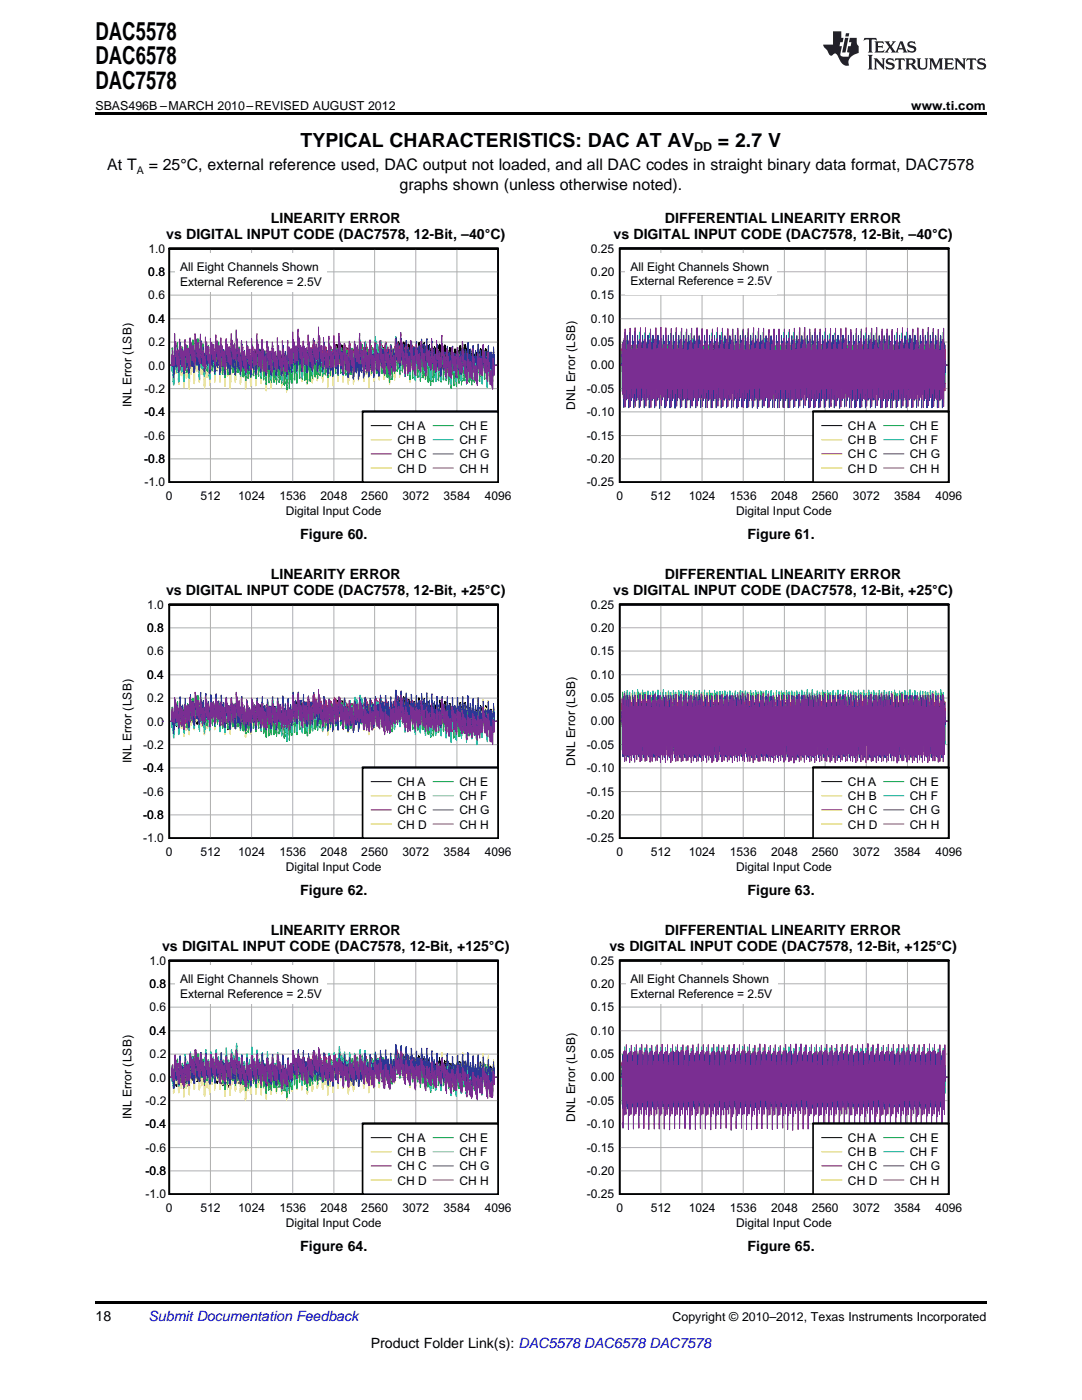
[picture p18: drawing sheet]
<svg xmlns="http://www.w3.org/2000/svg" width="216mm" height="279mm" viewBox="0 0 216 279" stroke-linecap="round" stroke-linejoin="round" font-family="sans-serif">
<defs><g id="words">
<g font-size="4.9">
<text x="19" y="7.9">DAC5578</text>
<text x="19" y="12.8">DAC6578</text>
<text x="19" y="17.8">DAC7578</text>
</g>
<g font-size="3.9">
<text x="60" y="29.3">TYPICAL CHARACTERISTICS: DAC AT AV</text>
<text x="143.3" y="29.3">= 2.7 V</text>
</g>
<g font-size="3.2">
<text x="21.4" y="34">At T</text>
<text x="29.7" y="34">= 25°C, external reference used, DAC output not loaded, and all DAC codes in straight binary data format, DAC7578</text>
<text x="79.7" y="37.9">graphs shown (unless otherwise noted).</text>
</g>
<g font-size="2.8">
<text x="33.2" y="47.7">vs DIGITAL INPUT CODE (DAC7578, 12-Bit, –40°C)</text>
<text x="54" y="44.6">LINEARITY ERROR</text>
<text x="122.4" y="47.7">vs DIGITAL INPUT CODE (DAC7578, 12-Bit, –40°C)</text>
<text x="132.7" y="44.6">DIFFERENTIAL LINEARITY ERROR</text>
<text x="59.9" y="107.5">Figure 60.</text>
<text x="149.2" y="107.5">Figure 61.</text>
<text x="33.1" y="118.8">vs DIGITAL INPUT CODE (DAC7578, 12-Bit, +25°C)</text>
<text x="54" y="115.6">LINEARITY ERROR</text>
<text x="122.4" y="118.8">vs DIGITAL INPUT CODE (DAC7578, 12-Bit, +25°C)</text>
<text x="132.7" y="115.6">DIFFERENTIAL LINEARITY ERROR</text>
<text x="59.9" y="178.5">Figure 62.</text>
<text x="149.2" y="178.5">Figure 63.</text>
<text x="32.3" y="189.8">vs DIGITAL INPUT CODE (DAC7578, 12-Bit, +125°C)</text>
<text x="54" y="186.7">LINEARITY ERROR</text>
<text x="121.6" y="189.8">vs DIGITAL INPUT CODE (DAC7578, 12-Bit, +125°C)</text>
<text x="132.7" y="186.7">DIFFERENTIAL LINEARITY ERROR</text>
<text x="59.9" y="249.6">Figure 64.</text>
<text x="149.2" y="249.6">Figure 65.</text>
<text x="19" y="263.6">18</text>
<text x="74" y="269">Product Folder Link(s): DAC5578 DAC6578 DAC7578</text>
</g>
<text font-size="2.8" fill="#0000c8" x="29.6" y="263.6">Submit Documentation Feedback</text>
<g font-size="2.5">
<text x="19" y="21.9">SBAS496B –MARCH 2010–REVISED AUGUST 2012</text>
<text x="181.8" y="21.9">www.ti.com</text>
<text x="138.5" y="30.1">DD</text>
<text x="134.2" y="263.6">Copyright © 2010–2012, Texas Instruments Incorporated</text>
</g>
<g font-size="2.4" fill="#010202">
<text x="29.6" y="50.4">1.0</text>
<text x="117.9" y="50.4">0.25</text>
<text x="29.6" y="55.1">0.8</text>
<text x="29.6" y="59.7">0.6</text>
<text x="35.9" y="54.2">All Eight Channels Shown</text>
<text x="35.9" y="57">External Reference = 2.5V</text>
<text x="117.9" y="59.7">0.15</text>
<text x="117.9" y="55.1">0.20</text>
<text x="125.8" y="54.2">All Eight Channels Shown</text>
<text x="125.8" y="57">External Reference = 2.5V</text>
<text x="29.6" y="64.5">0.4</text>
<text x="117.9" y="64.4">0.10</text>
<text x="29.6" y="69.1">0.2</text>
<text x="117.9" y="69.1">0.05</text>
<text x="29.6" y="73.7">0.0</text>
<text x="117.9" y="73.7">0.00</text>
<text x="26.2" y="81.2" transform="rotate(-90 26.2 81.2)">INL Error (LSB)</text>
<text x="28.8" y="83">-0.4</text>
<text x="28.8" y="78.4">-0.2</text>
<text x="114.8" y="81.8" transform="rotate(-90 114.8 81.8)">DNL Error (LSB)</text>
<text x="117.1" y="78.4">-0.05</text>
<text x="117.1" y="83">-0.10</text>
<text x="28.8" y="87.8">-0.6</text>
<text x="79.3" y="85.9">CH A</text>
<text x="79.3" y="88.7">CH B</text>
<text x="91.7" y="85.9">CH E</text>
<text x="91.7" y="88.7">CH F</text>
<text x="117.1" y="87.8">-0.15</text>
<text x="169.2" y="85.8">CH A</text>
<text x="169.2" y="88.7">CH B</text>
<text x="181.6" y="85.8">CH E</text>
<text x="181.6" y="88.7">CH F</text>
<text x="28.8" y="92.4">-0.8</text>
<text x="79.3" y="91.5">CH C</text>
<text x="79.3" y="94.3">CH D</text>
<text x="91.7" y="91.5">CH G</text>
<text x="91.7" y="94.3">CH H</text>
<text x="117.1" y="92.4">-0.20</text>
<text x="169.2" y="91.5">CH C</text>
<text x="169.2" y="94.3">CH D</text>
<text x="181.6" y="91.5">CH G</text>
<text x="181.6" y="94.3">CH H</text>
<text x="28.8" y="97.1">-1.0</text>
<text x="33.1" y="99.9">0</text>
<text x="40" y="99.9">512</text>
<text x="47.5" y="99.9">1024</text>
<text x="55.8" y="99.9">1536</text>
<text x="64" y="99.9">2048</text>
<text x="72.1" y="99.9">2560</text>
<text x="80.3" y="99.9">3072</text>
<text x="88.5" y="99.9">3584</text>
<text x="96.7" y="99.9">4096</text>
<text x="117.1" y="97.1">-0.25</text>
<text x="123" y="99.9">0</text>
<text x="129.9" y="99.9">512</text>
<text x="137.4" y="99.9">1024</text>
<text x="145.6" y="99.9">1536</text>
<text x="153.9" y="99.9">2048</text>
<text x="162" y="99.9">2560</text>
<text x="170.2" y="99.9">3072</text>
<text x="178.4" y="99.9">3584</text>
<text x="186.6" y="99.9">4096</text>
<text x="57" y="102.7">Digital Input Code</text>
<text x="146.9" y="102.7">Digital Input Code</text>
<text x="29.4" y="121.5">1.0</text>
<text x="117.9" y="121.5">0.25</text>
<text x="29.3" y="126.1">0.8</text>
<text x="29.3" y="130.8">0.6</text>
<text x="117.9" y="130.8">0.15</text>
<text x="117.9" y="126.1">0.20</text>
<text x="29.4" y="135.5">0.4</text>
<text x="117.9" y="135.5">0.10</text>
<text x="29.4" y="140.1">0.2</text>
<text x="117.9" y="140.1">0.05</text>
<text x="28.6" y="149.4">-0.2</text>
<text x="29.4" y="144.8">0.0</text>
<text x="117.1" y="149.4">-0.05</text>
<text x="117.9" y="144.8">0.00</text>
<text x="26.2" y="152.3" transform="rotate(-90 26.2 152.3)">INL Error (LSB)</text>
<text x="28.6" y="154.1">-0.4</text>
<text x="114.8" y="152.8" transform="rotate(-90 114.8 152.8)">DNL Error (LSB)</text>
<text x="117.1" y="154.1">-0.10</text>
<text x="28.5" y="158.8">-0.6</text>
<text x="79.3" y="156.9">CH A</text>
<text x="79.3" y="159.7">CH B</text>
<text x="91.7" y="156.9">CH E</text>
<text x="91.7" y="159.7">CH F</text>
<text x="117.1" y="158.8">-0.15</text>
<text x="169.2" y="156.9">CH A</text>
<text x="169.2" y="159.7">CH B</text>
<text x="181.6" y="156.9">CH E</text>
<text x="181.6" y="159.7">CH F</text>
<text x="28.5" y="163.5">-0.8</text>
<text x="79.3" y="162.5">CH C</text>
<text x="79.3" y="165.4">CH D</text>
<text x="91.7" y="162.5">CH G</text>
<text x="91.7" y="165.4">CH H</text>
<text x="117.1" y="163.5">-0.20</text>
<text x="169.2" y="162.5">CH C</text>
<text x="169.2" y="165.4">CH D</text>
<text x="181.6" y="162.5">CH G</text>
<text x="181.6" y="165.4">CH H</text>
<text x="28.6" y="168.1">-1.0</text>
<text x="33.1" y="170.9">0</text>
<text x="40" y="170.9">512</text>
<text x="47.5" y="170.9">1024</text>
<text x="55.8" y="170.9">1536</text>
<text x="57" y="173.7">Digital Input Code</text>
<text x="64" y="170.9">2048</text>
<text x="72.1" y="170.9">2560</text>
<text x="80.3" y="170.9">3072</text>
<text x="88.5" y="170.9">3584</text>
<text x="96.7" y="170.9">4096</text>
<text x="117.1" y="168.1">-0.25</text>
<text x="123" y="170.9">0</text>
<text x="129.9" y="170.9">512</text>
<text x="137.4" y="170.9">1024</text>
<text x="145.6" y="170.9">1536</text>
<text x="146.9" y="173.7">Digital Input Code</text>
<text x="153.9" y="170.9">2048</text>
<text x="162" y="170.9">2560</text>
<text x="170.2" y="170.9">3072</text>
<text x="178.4" y="170.9">3584</text>
<text x="186.6" y="170.9">4096</text>
<text x="29.8" y="197.2">0.8</text>
<text x="29.9" y="192.5">1.0</text>
<text x="35.9" y="196.3">All Eight Channels Shown</text>
<text x="117.9" y="192.5">0.25</text>
<text x="117.9" y="197.2">0.20</text>
<text x="125.8" y="196.3">All Eight Channels Shown</text>
<text x="29.8" y="201.8">0.6</text>
<text x="35.9" y="199.1">External Reference = 2.5V</text>
<text x="117.9" y="201.8">0.15</text>
<text x="125.8" y="199.1">External Reference = 2.5V</text>
<text x="29.9" y="206.6">0.4</text>
<text x="117.9" y="206.5">0.10</text>
<text x="29.9" y="215.8">0.0</text>
<text x="29.9" y="211.2">0.2</text>
<text x="117.9" y="211.2">0.05</text>
<text x="117.9" y="215.8">0.00</text>
<text x="29.1" y="220.5">-0.2</text>
<text x="117.1" y="220.5">-0.05</text>
<text x="26.2" y="223.3" transform="rotate(-90 26.2 223.3)">INL Error (LSB)</text>
<text x="29.1" y="225.1">-0.4</text>
<text x="79.3" y="228">CH A</text>
<text x="91.7" y="228">CH E</text>
<text x="114.8" y="223.9" transform="rotate(-90 114.8 223.9)">DNL Error (LSB)</text>
<text x="117.1" y="225.1">-0.10</text>
<text x="169.2" y="227.9">CH A</text>
<text x="181.6" y="227.9">CH E</text>
<text x="29" y="229.9">-0.6</text>
<text x="79.3" y="230.8">CH B</text>
<text x="79.3" y="233.6">CH C</text>
<text x="91.7" y="230.8">CH F</text>
<text x="91.7" y="233.6">CH G</text>
<text x="117.1" y="229.9">-0.15</text>
<text x="169.2" y="230.8">CH B</text>
<text x="169.2" y="233.6">CH C</text>
<text x="181.6" y="230.8">CH F</text>
<text x="181.6" y="233.6">CH G</text>
<text x="29" y="234.5">-0.8</text>
<text x="29" y="239.2">-1.0</text>
<text x="79.3" y="236.4">CH D</text>
<text x="91.7" y="236.4">CH H</text>
<text x="117.1" y="239.1">-0.25</text>
<text x="117.1" y="234.5">-0.20</text>
<text x="169.2" y="236.4">CH D</text>
<text x="181.6" y="236.4">CH H</text>
<text x="33.1" y="242">0</text>
<text x="40" y="242">512</text>
<text x="47.5" y="242">1024</text>
<text x="55.8" y="242">1536</text>
<text x="57" y="244.8">Digital Input Code</text>
<text x="64" y="242">2048</text>
<text x="72.1" y="242">2560</text>
<text x="80.3" y="242">3072</text>
<text x="88.5" y="242">3584</text>
<text x="96.7" y="242">4096</text>
<text x="123" y="242">0</text>
<text x="129.9" y="242">512</text>
<text x="137.4" y="242">1024</text>
<text x="145.6" y="242">1536</text>
<text x="146.9" y="244.8">Digital Input Code</text>
<text x="153.9" y="242">2048</text>
<text x="162" y="242">2560</text>
<text x="170.2" y="242">3072</text>
<text x="178.4" y="242">3584</text>
<text x="186.6" y="242">4096</text>
</g>
<text font-size="2.1" x="27.3" y="34.6">A</text>
</g></defs>
<path d="M33.8 191.7h65.6v46.6h-65.6zM33.8 191.7h65.6z" fill="none" stroke="#010202" stroke-width=".33"/>
<g fill="none" stroke="#aeafb0" stroke-width=".2">
<path d="M33.8 196.4h65.7M42 191.7v46.7M50.2 191.7v46.7M58.4 191.7v46.7M66.6 191.7v46.7M74.8 191.7v46.7M83 191.7v46.7M91.2 191.7v46.7M33.8 219.7h65.7M33.8 215h65.7M33.8 210.4h65.7M33.8 205.7h65.7"/>
<path d="M33.8 201h65.7M33.8 233.7h65.7M33.8 229h65.7M33.8 224.3h65.7"/>
</g>
<g fill="none" stroke="#010202" stroke-width=".2">
<path d="M34.3 214.1v.9h-.4M34.4 213.4l-.1 1.2M34.4 213.6h.1M34.4 213.5l.1 1.4M34.5 213.9l.1 2.1M34.7 215.8l-.1 .5M34.7 215.7v.3M34.9 213.4l-.1 2.8-.1-.3M34.9 213.7v.1M34.9 213.4v.7M34.9 213.9l.2 2M35.1 215.6v.9"/>
<path d="M35.1 215.8l.1 1M35.4 215.3v-.5l-.1 2-.1-.5M35.5 214.5l-.1-.6v1M35.5 215.3v-.9l.1 2.2M35.7 215.8v.5h-.1M35.7 216.1h.1M35.9 213.3l-.1 3M35.9 213.6v.4M35.9 213.4v.5M35.9 213.5l.1-.3 .1 2.4M36.1 215.3l.1 .8M36.2 215.5v.8"/>
<path d="M36.2 215.9l.1 .2M36.3 214.4v2M36.4 213.6v.9l-.1-.1M36.4 213.8l.1 1.4 .1-.4M36.6 214.3v2l.1 .3 .1-.6v.6M36.9 214.5v-.7l-.1 2.7M37 213.9l-.1 .5M37 213.7l.1 2.3 .1-.3 .1 1.1M37.3 214.7v1.8M37.4 213.8l-.1 1.3M37.4 213.9h.1M37.5 213.8l.1 .8"/>
<path d="M37.6 213.9v1M37.6 214.4l.1 1.7M37.8 215.3l-.1 .5M37.9 212.6l-.1 3.1v-.3M38 212.9h-.1M38 213.2v-.7l.2 2.8M38.2 214.7l.1 .9M38.3 215.1v.5M38.4 213.9v-.5l-.1 2.2M38.4 213.6l.1-.9 .1 1.5M38.6 213.8l.1-.5v2.3M38.8 214.9v.5l-.1-.1"/>
<path d="M38.8 215.2h.1M39.1 212.9l-.1-.2v.6l-.1-.7-.1 2.8M39.1 212.5l.1 2.5M39.2 214.8l.1 .7M39.3 214.9v.9M39.3 215.3v.2M39.4 213.9l-.1 1.9M39.5 213.9l-.1 .3M39.5 213v.9M39.5 213.4l.1-.2v1.3l.1-.3M39.7 213.6v2.3v-.6l.1 .5 .1-.1v-2M40 213.6l-.1 .3"/>
<path d="M40 212.9v.8M40.1 212.9v.6l-.1-.3M40.1 213.4l.2 2.5M40.5 213l-.2 2.8M40.5 213.3l.1 .1M40.6 213.2l.1 2.8M40.7 213.6v1M40.8 215.6l-.1 .2M40.8 215.3v.4l.1-.1M41 213.8l-.1 2M41 213v.9M41.1 213.3l-.1 .1"/>
<path d="M41.1 213.6v-.7l.2 3.1M41.5 213.9v.5M41.7 214.7l-.1-1.5-.2 2.9-.1-.3M41.7 214.3v-.6v2.3l.1-.2M41.9 215.6l-.1-.3v.5M42.2 213.1l-.1-.2v.8l-.1-.8-.1 2.9M42.2 212.8v2.3M42.2 214.8l.1 1M42.3 215.3h.1M42.5 213.7l-.1 2.1M42.6 213.8l-.1 .2M42.6 212.9v1"/>
<path d="M42.6 213.2l.1-.1v1.4M42.7 213.6l.1 2.1M43 213.8v2h-.1l-.1-.5v.6M43.1 213.1l-.1 .8M43.1 213v.7v-.3M43.1 213.4l.2 1.9M43.3 215v1.2l.1-.4M43.4 215.7v.5M43.7 214l-.1-.6-.2 2.7M43.7 214.8v-.9l.1 2.4M43.9 215.8l-.1 .3M43.9 215.7l.1 .2"/>
<path d="M44.1 214l-.1 2.2M44.1 214.1l.1-.7 .2 3.2M44.1 213.4v.8M44.1 213.4v.6M44.6 214.8l-.1 1.9-.1-.4M44.6 213.9v1.2M44.6 214l.1 1.4M44.7 215l.1-.6v2.4l.1-.2M45 216.5l-.1-.3v.5M45 216.4v.3M45.1 214.6v-.7l-.1 2.7M45.1 213.9l.1 .2"/>
<path d="M45.2 213.9l.1 2.3M45.3 215.8l.1 1.2M45.4 216.6l.1-.1v.5M45.6 214.9l-.1 1.8M45.6 213.9v1.4M45.6 214.1l.1-.2 .1 1.1M45.8 214l.1 1.9M46 215.3v.2M46.1 212.5v3l-.1-.2-.1 .8M46.2 212.4v.7l-.1-.3M46.2 212.9l.2 1.9M46.4 214.5v.8"/>
<path d="M46.4 214.8l.1 .8M46.8 213.6l-.2-.7-.1 2.8v-.5M46.8 213.6v.9M46.8 213.6l.1 2.3M47 215.3v.5l-.1-.1M47 215.7h.1M47.1 213.1v.9M47.2 213.4l-.2 .7v1.8M47.2 213.2v.5M47.2 213.4l.1-.4 .1 2.4M47.5 215.3v.9M47.6 214.2v.4"/>
<path d="M47.7 213.4l-.2 2.9-.1-1.1M47.7 213.6l.1 1.3 .1-.3M47.9 214l.1 2.3v-.5v.3M48 216v.3M48.2 214.2v-.8l-.2 2.8M48.3 213.5l-.1 .5M48.3 213.4l.2 3.1M48.5 216.1v-.1v.5M48.6 214.4l-.1 1.8M48.7 213.7l-.1 1.1M48.7 213.9h.1M48.8 213.9l.1 .9"/>
<path d="M48.9 214.3l.1 2M49 216.3v-.3v.6M49.2 214h.1M49.2 213.8l-.1 2.7-.1-.2M49.3 214.4v-.7l.2 2.4M49.5 215.8v.8M49.5 216v.9M49.7 214.9l-.2 2.1v-.6M49.9 214.4l-.1-.5-.1 1.4M49.9 215.2v-1l.1 2.1M50 215.5v.6v-.1M50 215.8h.1"/>
<path d="M50.3 212.9l-.2 3M50.3 213l.1-.3v2.3M50.4 214.7l.1 .7M50.5 214.8v.9M50.5 215.2l.1 .1M50.7 213.5l-.1 2.2M50.8 213.6l-.1 .3M50.8 212.8v.9M50.8 212.9l.1 1.5v-.5M50.9 213.4l.1 2.4 .1-.7v.6l.1-.2 .1-2.7v.7M51.4 212.8l-.1 .6M51.4 212.6l.1 3 .1-.5v.4"/>
<path d="M51.7 213.4l-.1 2M51.8 212.6l-.1 1.3M51.8 212.9h.1M51.9 212.9l.1 2.8M51.9 213.4v.9M52.1 215.3l-.1 .3M52.1 215.1l.1 .3M52.3 212.9l-.1 2.8M52.3 213.2h.1M52.4 213.5v-.6l.2 3.3 .2-2.1v.5M52.8 214.4l.1-1v1.7M52.9 214.7l.1-.5v2.4l.1-.3 .1 .1"/>
<path d="M53.1 216.1v.4M53.4 214.2v-.2v.6l-.1-.7-.1 2.8M53.4 213.9l.1 2.4M53.5 216l.1 .8M53.6 216.1v.9M53.6 216.6l.1 .2M53.8 215l-.1 2.1M53.8 214v1.3M53.8 214.2l.1-.2 .1 1.2M54.3 213.4v2.2l-.1 .2v-.4l-.1 .1v.8l-.1-2.2M54.3 212.8v.8M54.4 212.7v.7l-.1-.4"/>
<path d="M54.4 213l.2 2.8 .1-.4M54.7 215.3v.5M54.9 213.3l-.1-.3-.1 2.8M54.9 213.2l.1 1M55 213.7v.9M55 214.3l.1 1.7M55.2 215.7l-.1 .2M55.2 215.4v.4l.1-.1M55.3 213.2v.8M55.4 213.4l-.1 .8v1.8M55.4 213.7v-.7l.3 3.1M55.8 214v.4"/>
<path d="M56 214.7l-.1-1.5-.1 2.9-.1-.3M56 214.3l.1-.5v2.3l.1-.3M56.2 215.9v-.5l.1 .5M56.5 213.4l-.1-.2v.6l-.1-.7v2.7M56.5 213l.1 2.4M56.6 215.1l.1 1.1M56.7 215.8l.1 .5M56.8 214.2v1.7M56.9 214.4l-.1 .2M56.9 213.5v.9M56.9 213.9l.1-.1 .1 1.5M57.1 214.4l.1 2.1"/>
<path d="M57.3 214.8v2v-.5l-.1 .5M57.4 214.1l-.1 .8M57.5 213.9v.8l-.1-.4M57.5 214.4l.2 1.9M57.7 215.9v.9M57.7 216.6v.5M58 213.9l-.1-.1-.2 3.2v-.8M58 213.8v.3l.1-.1M58.1 214.8v-1.2l.1 2.1M58.2 214.7v.7v-.1M58.3 214.8h-.1M58.4 212.5l-.1 2.4"/>
<path d="M58.4 211.8v.8M58.5 212l-.1 .4M58.5 211.8v.5M58.5 211.9l.1-.3 .1 3.1M58.9 212.5v.5M59 211.9l-.2 2.8-.1-.3M59 212l.1 1.4 .1-.4M59.2 212.5v2.4v-.2M59.2 214.8v-.4l.1 .5M59.5 212.8v-.7l-.2 2.7M59.6 212.2l-.1 .5M59.6 212l.1 2.4"/>
<path d="M59.7 214v1.1M59.7 214.7l.1-.1v.5M59.9 213l-.1 1.8M60 212.2l-.1 1.2M60 212.4l.1 .1M60.1 212.4l.1 1.3M60.2 212.8v2M60.3 214.5l-.1 .6M60.3 214.4v.4M60.5 212.1l-.1 2.8-.1-.2M60.6 212.4h-.1M60.6 212.1v.6"/>
<path d="M60.6 212.4l.1 2.1M60.7 214.2v.9M60.7 214.4l.1 .9M61 213.4l-.2 2v-.5M61.1 213.6l-.1-.9v1.2M61.1 213.6v.8M61.1 213.6l.1 2.4M61.3 215.5v.4l-.1-.1M61.3 215.8l.1 .1M61.5 213.4l-.1 2.8M61.6 213.7l-.1 .4M61.6 213.4v.5"/>
<path d="M61.6 213.6v-.3l.1 2.3M61.7 215.3l.1 .8M61.8 215.4v.9M61.8 215.8l.1 .2M62 214.3l-.1 2M62.1 213.1l-.1 1.4M62.1 213.2v1.2l.1-.5M62.2 213.3l.1 2.1 .1-.8v.3M62.6 212.7v-.8l-.2 2.9M62.6 212v.5M62.6 211.9l.1 2.3 .1-.3 .1 1.1M63 212.9l-.1 1.8"/>
<path d="M63.1 212.2l-.1 1.2M63.1 212.4v.1M63.1 212.4l.1 1M63.2 212.9v.9M63.2 213.4l.1 1.9M63.6 212.4l-.1 2.8-.1-.5-.1 .1M63.6 212.6v.1M63.6 212.9v-.6l.2 2.9M63.8 214.5l.1 .9M63.9 214.9v.5M64.1 213.8v-.4l-.2 2M64.2 213.3l-.1-.8v1"/>
<path d="M64.2 214.1v-.9l.1 2.3M64.4 215.2h.1M64.4 214.9v.4h-.1M64.7 212.7l-.1-.2v.8l-.1-.8v2.9M64.7 212.4l.1 2.2M64.8 214.4l.1 .7M64.9 214.4v.9M64.9 214.8l.1 .2M65 213.2v2.1M65.1 212.4l-.1 1.1M65.1 212.7l.1-.1v1.4l.1-.4M65.3 213.1l.1 2.3v-.6l.1 .5v-2"/>
<path d="M65.6 212.6l-.1 .8M65.7 212.7l-.1 .5M65.7 212.5l.2 3.3 .1-.5M66 215.3v.5M66.1 212.8l-.1 3M66.1 212.9l.1 .1M66.2 212.9l.1 .8M66.3 213v1M66.3 213.6l.1 1.7M66.5 214.4l-.1 .6M66.5 214.6v.1M66.6 212.6l-.1 2.2"/>
<path d="M66.6 211.8v.9M66.7 211.9l-.1 .1M66.7 212.3v-.8l.3 2.9M67.1 212.6v-.5l-.1 2.3v-.3M67.1 212.4l.1-1 .1 1.6M67.3 212.6l.1-.5v2.4l.1-.2M67.5 214.2v-.3v.5M67.8 211.9l-.1-.2v.7l-.1-.7-.1 2.7M67.8 211.5l.1 2.4M67.9 213.5l.1 1.1M68 214.2v.1M68.1 212.5l-.1 2.1"/>
<path d="M68.2 212.5l-.1 .4M68.2 211.7v.9M68.2 212l.1-.1 .1 1.4M68.4 212.4v2M68.6 212.4v2.1l-.1 .1-.1-.5v.6M68.7 211.8l-.1 .8M68.8 211.7v.7l-.1-.4M68.8 212l.1 2.1M68.9 213.8l.1 1.1M69.4 213.9l-.2-1.8-.2 2.7M69.4 213.5v1.8M69.5 214.8l.1 .4"/>
<path d="M69.5 215l-.1 .3M69.7 212.7v.8M69.8 212.9l-.2 .8v1.7M69.8 212.7v.5M69.8 212.9l.1-.4 .1 3.1M70.2 213.6l-.1 2-.1-.3M70.3 212.4l-.1 1.5M70.3 212.9l.1 .8M70.4 213.2v-.6v2.2l.1-.3M70.6 214.3l-.1-.3v.6M70.6 214.1v.3M70.8 212.1v-.7l-.2 2.8"/>
<path d="M70.8 211.4l.1 .2M70.9 211.3v2.4M70.9 213.4l.1 1M71 214l.1 .5M71.2 212.4l-.1 1.8M71.3 211.7l-.1 1.2M71.3 212l.1-.1v1.4M71.4 212.4l.1 2M71.6 214.4v-.3l-.1 .6M71.7 212.5v2.1l-.1-.2M71.8 211.9l-.1 .8M71.8 211.7v.7v-.4"/>
<path d="M71.8 212.1l.2 2M72 213.8v.8M72 213.9l.1 .9M72.3 212.2v-.3l-.2 3v-.5M72.3 212.1l.1 .5M72.4 213.4v-1l.1 2.4M72.6 214.1v.5l-.1-.1M72.7 214.4h-.1M72.8 212.4l-.1 2.2M72.8 212.5l.1-.7 .1 2.5M72.8 211.8v.8M72.8 211.9v.5"/>
<path d="M73 214l.1 .8M73.1 214.3v.8M73.3 213.3v.4M73.3 212.5l-.1 2.8-.1-.4M73.3 212.7l.1 1.4 .1-.3M73.5 213.2v2.1l.1 .3v-.6l.1 .6M73.8 213.5v-.7l-.1 2.7M73.9 212.9l-.1 .5M73.9 212.8l.1 2.4M74 214.8l.1 1.2M74.1 215.6l.1 .5M74.3 214l-.1 1.8"/>
<path d="M74.3 213.2h.1M74.3 213v1.4M74.4 213l.1 .8M74.5 213.1l.1 2M74.7 214.4v.3M74.8 211.7v3.1l-.1-.3-.1 .8M74.8 211.9h.1l.1 .1 .1 1.8M74.9 211.5v.7M75.1 213.4v.9M75.1 213.7l.1 .8M75.2 214.1v.4M75.3 212.9v-.5l-.1 2.1"/>
<path d="M75.5 212.3l-.1-.7-.1 .9M75.5 213.1v-.9l.1 2.3M75.7 213.9v.5l-.1-.1M75.7 214.2h.1M75.9 211.7v.7l-.1-.8-.1 2.8M75.9 211.9l.1-.4 .1 2.4M76.1 213.7l.1 .8M76.2 214.4v.1M76.2 213.9v.9M76.3 212.8l-.1 2M76.4 212l-.1 .9M76.4 212.2l.1 1.4 .1-.4"/>
<path d="M76.6 212.6l.1 2.4v-.6v.5l.1-.1 .1-2.6v.7M77 212.3l-.1 .5M77 212.1l.1 2.4 .1-.3v1.1M77.3 213.3l-.1 2M77.4 212.5l-.1 1.3M77.4 212.8l.1 .1M77.5 212.8l.1 1M77.6 213.3v.9M77.6 213.9l.1 1.8M77.7 215.3v.2M77.7 215.1v.3M77.9 212.9l-.1 2.8-.1-.4"/>
<path d="M78 213.1l-.1 .1M78 213.4v-.5l.2 3.2 .2-2.1M78.5 212.8l-.1 1.6M78.5 212.7l.1 .3M78.6 212.9v.7M78.6 213.1v-.7v2M78.7 213.4l-.1 .7M79.1 210.5l-.1-.1v.6l-.1-.6-.2 3.2M79.1 210.2v2.4M79.1 212.3l.1 .8M79.2 212.4v1M79.2 212.9l.1 .1"/>
<path d="M79.4 211.3l-.1 2.1M79.5 211.4l-.1 .2M79.5 210.5v.9M79.5 210.8l.1-.1v1.4M79.6 211.2l.1 2.3 .1-.6v.6l.1-.1v-2M80 210.7l-.1 .9M80.1 210.5v.7l-.1-.3M80.1 211l.1 2.5 .1-.4M80.3 213v.5M80.6 210.8l-.1-.3-.2 2.9M80.6 210.7l.1 2.7M80.6 211.1v.9"/>
<path d="M80.8 213l-.1 .3M80.8 212.9v.2l.1-.1M81 211.2l-.1 2.2M81 210.5v.9M81 210.8h.1M81.1 211.1v-.6l.2 3.2M81.5 211.7v.5M81.6 212.6v-1.6l-.2 2.8-.1-.4M81.6 212.2l.1-.5v2.3l.1-.2M81.8 213.9v-.5l.1 .6M82.1 211.4v-.1v.6l-.1-.7-.1 2.7M82.1 211.1l.1 2.3"/>
<path d="M82.2 213.1l.1 1.2M82.3 213.8h.1M82.4 213.8v.5M82.5 212.2l-.1 1.6M82.5 212.3v.2M82.5 211.4v1M82.5 211.7l.1-.1 .1 1.3M82.7 212l.1 2.1M83 212.1v2l-.1 .2v-.5l-.1 .6M83 211.3v1M83.1 211v.8l-.1-.4M83.1 211.4l.2 1.7"/>
<path d="M83.3 212.8v.9l.1-.4M83.4 213.2v.5M83.7 211.5l-.2-.8-.1 2.8M83.7 211.5v.9M83.7 211.5l.1 2.4M83.9 213.6l-.1 .2M83.9 213.4v.4l.1-.1M84 211.2v.9M84.1 211.5l-.1 .8v1.7M84.1 211.2v.6M84.1 211.4l.1-.4 .2 3M84.5 211.9v.5"/>
<path d="M84.6 211.2l-.1 2.9-.1-.3M84.6 211.4l.1 1.4M84.7 212.4l.1-.5v2.3l.1-.3M85 213.9l-.1-.3v.5M85 213.9v.3M85.1 212v-.6l-.1 2.6M85.2 211.4l-.1 .5M85.2 211.2l.1 2.2M85.3 213.1l.1 1.1M85.4 213.8l.1-.1v.5M85.5 212v1.9M85.6 211.4l-.1 1.1"/>
<path d="M85.6 211.6l.1 .1M85.7 211.6l.1 1.4M85.8 212.1l.1 2.2M85.9 214.4v-.4v.5M86.1 211.9l-.1 2.7-.1-.3M86.2 211.8v.6l-.1-.3M86.2 212.1l.2 2.1M86.4 213.9v.8M86.4 214v.9M86.6 212.9l-.2 2.1v-.5M86.7 212.2l-.1-.2v1.4M86.7 212.1l.1 .4"/>
<path d="M86.8 213.4v-1l.1 2.2M86.9 214.1h.1M86.9 213.9v.5v-.1M87.1 212l-.1 2.3M87.1 211.3v.8M87.2 211.5l-.1 .4M87.2 211.2v.6M87.2 211.4l.1-.4 .1 2.3M87.4 213v.8M87.4 213.1v.8M87.4 213.5l.1 .1M87.6 211.8v.4"/>
<path d="M87.7 211l-.2 2.9M87.7 211.3l.1 1.5 .1-.4M87.9 211.9v2.1v.3l.1-.5v.6M88.2 212.3v-.8l-.2 2.8M88.3 211.6l-.1 .5M88.3 211.4l.1 3M88.4 214l.1 .5M88.6 212.4l-.1 1.7M88.7 211.6l-.1 1.2M88.7 211.8l.1 .1M88.8 211.8l.1 .9M88.9 212.2v.9"/>
<path d="M88.9 212.8v1.7M89.2 211.6l-.1 2.8-.1-.5-.1 .2M89.2 211.9h.1M89.3 212.3v-.7l.1 2.5M89.4 213.8v.8M89.4 214l.1 .8M89.7 213.4v-.5l-.2 2.1v-.6M89.8 212.9v-.7l-.1 .9M89.8 212.9v.9M89.8 212.9l.1 2.3M90 214.6v.4l-.1-.1M90 214.8l.1 .1"/>
<path d="M90.3 212.6v-.2v.6l-.1-.7-.1 2.8M90.3 212.3l.1 2.4M90.4 214.4l.1 .8M90.5 214.5v.9M90.5 215l.1 .2M90.7 213.4l-.1 2.1M90.8 213.4l-.1 .4M90.8 212.5v1M90.8 212.7v1.2l.1-.4M91.2 212.8v2l-.1 .1v-.4l-.1 .8-.1-2.4M91.3 212l-.1 .9M91.3 212v.5"/>
<path d="M91.3 211.9l.1 2.2 .1-.3 .1 1M91.7 212.6l-.1 2.1M91.8 211.9l-.1 1.2M91.8 212.1v.1M91.8 212.1l.1 .9M91.9 212.5v.9M91.9 213.1l.1 1.7M92.1 214.5l-.1 .3M92.1 214.3l.1 .3M92.3 211.9l-.1 2.9M92.3 212.2v.1M92.3 212.5v-.7l.3 2.9"/>
<path d="M92.8 212.9v-.4l-.1 2.2-.1-.3M92.8 212.7v-.9l.1 1.6M92.9 213l.1-.5v2.4l.1-.2 .1 .1M93.1 214.4v.4M93.4 212.4l-.1-.1v.6l-.1-.7v2.7M93.4 212.1l.1 2.4M93.5 214.2l.1 1.1M93.6 214.9l.1 .2M93.7 213.4v2M93.8 213.4l-.1 .3M93.8 212.7v.8M93.8 213l.1-.1 .1 1.5"/>
<path d="M94 213.5v2.2l.1 .2 .1-.5v.6v-2M94.3 213.3l-.1 .8M94.4 213v.8l-.1-.4M94.4 213.4l.1 1.9 .1-.3 .1 1M94.9 213.1l-.1-.2-.1 3M94.9 213l.1 .4M95 213.3v1M95 213.8l.1 1.6M95.2 214.9l-.1 .4M95.2 214.7v.2M95.2 214.8v.1M95.3 212.9l-.1 2.2"/>
<path d="M95.3 212.1v.8M95.4 212.4l-.1 .4M95.4 212.6v-.7l.3 2.9M95.8 212.7v.5M95.9 211.9l-.2 2.9v-.3M95.9 212.5l.1 1.1M96 213.2l.1-.5v2.3l.1-.2M96.2 214.9v-.4v.5M96.4 212.3l-.2 2.6M96.4 212.3v.6M96.4 212.3l.1 .1M96.5 212.2l.1 2.3"/>
<path d="M96.6 214.2v1.1M96.6 214.8l.1 .5M96.8 213.3l-.1 1.7M96.9 213.3l-.1 .3M96.9 212.4v1M96.9 212.8l.1-.2 .1 1.4M97.1 213v2.1M97.3 213.1v2.2l-.1-.5-.1 .5M97.4 212.4l-.1 .9M97.5 212.4v.6l-.1-.3M97.5 212.7l.1 2.1M97.6 214.4v.9"/>
<path d="M97.7 215.1v.5M98.1 213.6l-.2-.8-.2 2.7-.1-.9M98.1 214.4v-.9v2.4M98.2 215.7h.1M98.2 215.3v.5l-.1-.1M98.4 213.2v.8M98.5 213.4l-.2 .8v1.7M98.5 213.2v.5M98.5 213.4l.1-.4v2.3M98.6 215h.7"/>
</g>
<g fill="none" stroke="#f7e726" stroke-width=".2">
<path d="M34.3 214.6v.4h-.4M34.4 214.6l-.1 .3M34.4 214.6v1M34.4 214.6v.3M34.4 214.6l.1 1.1v-.7M34.5 215.2l.1 3 .1-.8M34.9 213l-.2 5M34.9 212.2l.1 2.5M35 214.4l.1 1.9 .1-1M35.3 214.4l-.1 .9M35.3 214.6l.1-.4v.9M35.4 214.3v1v-.3"/>
<path d="M35.4 214.8l.1-.2v.8M35.5 214.8l.1 .6M35.6 214.9v2.8l.1-.1M35.9 214.8l-.2 3.3M35.9 212.4v2.6M35.9 212.6l.2 3.8M36.1 216.3l.1 .4M36.3 215.8v.8v-.3h-.1v1M36.3 215.5v.9l.1-.1M36.6 216.2l-.1 .3-.1-1.1v1.1M36.6 215.8l.1 3.1M36.7 218.1l.1 .1"/>
<path d="M36.8 215.5v3.2M37 213.2l-.1-.3-.1 2.8M37 213l.2 3.6M37.1 214.6v.8M37.2 216.3v1M37.3 216.3l-.1 .5M37.3 215.3v1.1M37.4 215.3l-.1 .4M37.4 215.3v1M37.4 215.3l.1 .2M37.5 215.1v.6M37.5 215.4l.1 .5"/>
<path d="M37.6 215.4v.8M37.6 216l.1-.5v2.7M38 212.9l-.2 5.6-.1-.4M38 212l.2 4.1 .1-1.3M38.1 213.6v.8M38.3 214v1M38.4 213.8l-.1 .3M38.4 213.7v.9M38.5 213.7v1l-.1-.2M38.5 213.9l.1 .4M38.6 214.1v.7M38.6 214.5l.1-.3v2.9l.1-.2"/>
<path d="M38.9 214.1l-.1 3.3M39 211.4l-.1 2.9M39 211.7l.1-.2 .1 2.4M39.2 213.1v1.9M39.2 214.8l.1 .3M39.4 213.9l-.1 1.8M39.4 213.9v-.3l.1 .8M39.5 213.7v.9M39.5 213.9l.1-.3v1.2l.1-.3M39.7 214.2v3.3M39.7 216.7l.1 .1M39.9 214.1l-.1 3.2"/>
<path d="M40.2 214.4l-.1-2.5-.2 2.6M40.2 213.9v.7M40.2 214.5v1.3M40.2 215.7v1M40.3 215.7l-.1 .5M40.3 215.9h.1M40.5 215.3l-.1-.3v1M40.5 215v1M40.5 215.1l.1 .2M40.6 215v.6M40.6 215.4l.1 .6M40.7 215.6v.7"/>
<path d="M40.7 216.2v-.5v2.8M40.8 218v.8l-.1-.4M41 215.4l-.2 3.3M41.1 213.7l-.1 2.1M41.1 212.9l.1 2.4M41.2 214.5l.1 2.6 .1-1.9 .1 .1M41.5 214.9v.9M41.6 214.8v1l-.1-.1M41.6 215.1l.1 .2M41.7 215.2v.7M41.7 215.6v-.3l.1 2.8M41.8 217.6v.8"/>
<path d="M41.9 217.4l-.1 .3M42 214.9l-.1 3.2M42.1 212.2l-.1 3M42.1 212.5l.1-.2v2.3M42.2 213.8l.1 2.5M42.4 215.3l-.1 .3M42.4 215.2v.1M42.5 214.4l-.1 .9M42.5 214.5v-.4l.1 .8M42.6 214.1v.9M42.6 214.4l.1-.4v1.1v-.7M42.7 214.5l.1 3.1"/>
<path d="M42.8 216.8h.1M43 213.9l-.1 3.4M43.2 213.9l-.1-2.5-.1 2.9M43.2 213.7l.1 2M43.4 214.6l-.1 .6M43.6 213.9l-.1-.3v1.2l-.1-.1M43.6 213.6v1v-.9M43.6 213.6l.1 1.2M43.7 214.2l.1 .6M43.8 214.3v2.7M43.9 216.5v.9l-.1-.5M44.1 213.9l-.2 3.3"/>
<path d="M44.1 211.7v2.7M44.1 211.9l.1 2.6M44.2 213.7l.2 2.8v-.9l.1 .2M44.6 215.2l-.1-.2v.9M44.6 214.8v1M44.6 215.9v-1l.1 1.3M44.7 215.8l.1-.3 .1 2.9M44.9 218v.8M45 217.9l-.1 .3M45.1 215.6l-.1 3.1M45.1 212.9v2.9M45.1 213.3l.1-.2 .1 2.4"/>
<path d="M45.3 214.7l.1 2.6M45.5 216.3l-.1 .4M45.6 215.3v1.1l-.1-.1M45.6 215.3v.3M45.6 215.2v1M45.6 215.4l.1-.3 .1 1.1v-.8M45.8 215.5l.1 3.1 .1-.9M46.3 214.7l-.1-2.5-.2 6M46.3 214.4l.1 1.9 .1-1.1M46.6 214.4v-.3l-.1 1.2M46.6 214.1v1l.1-1M46.7 214l.1 1.2"/>
<path d="M46.8 214.5l.1 .6M46.9 214.6v2.7h.1M47.1 214.1l-.1 3.7M47.2 211.8l-.1 2.8M47.2 211.9l.2 3.7M47.4 215.3l.1 .5M47.5 215.4v-.1v1M47.6 214.8l-.1-.2v.9M47.6 214.4v.9l.1-.1M47.9 215.2l-.1 .3-.1-1.1v.9M47.9 214.8l.1 3.3M48 217.2v.1"/>
<path d="M48.1 214.7l-.1 3.1M48.3 212.9l-.1-.5-.1 2.6M48.3 212.7l.1 2.4M48.4 214.6l.1 2.1M48.5 216.5v1M48.6 216.1v1l-.1-.4v.3M48.7 216.1l-.1 .3M48.7 216.1v.9M48.7 216.1l.2 .8M48.8 216v.6M48.9 216.4v.8M48.9 216.5l.1 3.2v-.9"/>
<path d="M49.3 214.3l-.3 5M49.3 213.4l.1 2.6M49.4 215.7l.1 2v-1.1M49.6 215.8l-.1 .9M49.7 215.5l-.1 .4M49.7 215.4v.9M49.8 215.2v1.1l-.1-.1M49.8 215.3l.1 .4M50 215.9l-.1-.6v.9M50 215.4v2.7v-.2M50.2 214.6l-.2 3.7M50.3 211.9l-.1 2.9"/>
<path d="M50.3 212l.1 3.5M50.4 215.3l.1 .3M50.7 214.3l-.2 1.9M50.7 214v.4M50.7 214.1l.1 .8M50.8 215.2v-.9l.1 1.3v-.3M50.9 214.9l.1 3.5M51 217.6l.1 .2M51.4 213.1l-.1-.4-.2 5.5M51.4 212.9l.1 3.5M51.4 214.5v.8M51.5 216.2v.9"/>
<path d="M51.6 216.1l-.1 .5M51.6 216.2h.1M51.7 215.1v1.2M51.8 215.1l-.1 .3M51.8 215.1v.9M51.8 215.1l.1 .2M51.9 215v.5M51.9 215.3v.5M51.9 215.3v.8M51.9 215.9l.1-.5v2.8M52.1 217.5v1l-.1-.5M52.4 213.3l-.3 4.9"/>
<path d="M52.4 212.5v2.8M52.4 214.5l.2 2.8v-1M52.6 216.4h.1M52.7 215.7v.9M52.9 215.5v1l-.1-1-.1 .3M52.9 215.8v.3M52.9 215.9v.9M52.9 216.4l.1-.3 .1 2.9M53.3 216.1l-.2 3.2M53.4 213.4l-.1 2.9M53.4 213.7v-.2l.1 2.3M53.5 215v1.9"/>
<path d="M53.5 216.6l.1 .4M53.8 215.6l-.2 1.9M53.8 215.8v-.5v.8M53.8 215.3v.9M53.8 215.5l.1-.4 .1 1M54 215.3l.1 3.1M54.1 217.6l.1 .1M54.3 214.6l-.1 3.4M54.5 214.6l-.1-2.6-.1 3M54.5 214.4l.1 1.3M54.6 215.4v.9M54.7 215.3h.1"/>
<path d="M54.7 215.3l-.1 .5M54.8 214.6v-.3v1.1M54.8 214.3v1l.1-.9M54.9 214.3v.6M54.9 214.7l.1 .6M55 214.8l.1 3M55.2 217.3v.9l-.1-.5M55.3 214.7l-.1 3.2M55.4 213.2l-.1 1.9M55.4 212.1v1.1M55.4 213.2l.1 1.5M55.5 213.9l.2 2.5 .1-1.9v.1"/>
<path d="M55.8 214.3v.9M55.9 214.4v.9l-.1-.2M55.9 214.6l.1 .4M56 214.8v.8M56 215.3l.1-.3 .1 2.9M56.2 217.5v.8M56.3 217.5l-.1 .2M56.3 215.2v3M56.4 212.6l-.1 2.8M56.4 213l.1-.1 .1 2.4M56.6 214.6l.1 2.7M56.8 216.3l-.1 .4"/>
<path d="M56.8 216.3v.2v-1l.1 .8M56.9 215.6v.9M56.9 215.8l.1-.3 .1 1.3v-.6M57.1 216.3l.1 3.2 .1-.8M57.3 216.1v3.1M57.6 215.8l.1 2v-1.2M57.6 216l-.1-2.5-.2 3M57.9 215.8l-.1-.2v1.2l-.1-.1M58 215.3l-.1 1v-.9M58 215v.5l.1-.3M58.2 215.7l-.1-.6v.7M58.2 215.1v2.6v-.3"/>
<path d="M58.2 216.8v1M58.4 213.7l-.2 3.6M58.5 211.2l-.1 2.9M58.5 211.4l.2 4.2v-1.1l.1 .1M58.9 213.9l-.1-.1v.9M58.9 213.5v.9h.1M59.2 214.5l-.1 .3-.1-1.2v1M59.2 214.1v3M59.2 216.6v.8M59.3 216.5l-.1 .3M59.4 214.2l-.1 3M59.6 211.9l-.1-.4-.1 2.9"/>
<path d="M59.6 211.7l.1 2.5M59.7 213.4v2.5M59.8 215l-.1 .3M59.9 214v1.1l-.1-.2M59.9 214.4l.1-.5v1M60 214l.1 .3M60.1 213.9l.1 1.1v-.6M60.2 214.4v3.1l.1-.8M60.6 212.4l-.3 4.9M60.6 211.6l.1 2.8M60.7 214.2v2.1l.1-.9M60.8 215.6h.1"/>
<path d="M60.9 214.8v.9M61 214.7l-.1 .3M61 214.6v1l.1-.9M61.1 214.6v1.2M61.1 215.1l.1 .6M61.2 215.2v2.7l.1-.1M61.5 214.9l-.2 3.4M61.6 212.3l-.1 2.9M61.6 212.5l.1 3.5M61.7 215.8l.1 .4M61.9 215.7l-.1 1.1M62 215.1l-.1-.1v.8"/>
<path d="M62 214.7v.8l.1-.1M62.2 215.2l-.1 .3v-1v1.1M62.2 214.8l.1 3M62.3 217l.1 .1M62.5 214.4l-.1 3.1M62.6 211.8v-.4l-.1 3M62.6 211.6l.2 3.3M62.7 213.1v.8M62.8 214.7v.9M62.9 214.4l-.1 .7M63 213.4l-.1 1.1M63 213.8l.1-.4v1"/>
<path d="M63.1 213.4l.1 1M63.1 213.4v.6M63.2 213.9l.1 3.4 .1-.9M63.6 212.1l-.2 4.9M63.6 211.3l.1 2.6M63.7 213l.1 2.6 .1-1.1M64 214.6l-.1 .1M64 213.8v.9M64 213.9l.1-.4v.9M64.1 213.6v1v-.2M64.1 213.9l.2 .9M64.2 214v.8"/>
<path d="M64.3 214.3v2.8l.1-.1M64.5 214.2l-.1 3.2M64.6 211.7l-.1 2.8M64.6 212.1l.1-.2 .1 3.8M64.8 215.4l.1 .4M65 214.8l-.1 1.6M65 215.1v-.4l.1 .9M65.1 214.8v1M65.1 215.1l.1-.3v1.1l.1-.2M65.3 215.3l.1 3.3M65.4 217.8l.1 .1M65.5 215.2v3.2"/>
<path d="M65.7 213l-.1-.4-.1 3M65.7 212.8l.2 3.4M65.8 214.3v.8M65.9 215.9v.9M66 215.8l-.1 .5M66.1 215.1l-.1-.4v1.1M66.2 214.5v.6M66.3 215.3l-.2-.6v.9M66.3 214.8v.8M66.3 215.5l.1-.6v2.8M66.5 217v1l-.1-.5M66.6 214.2l-.1 3.5"/>
<path d="M66.7 212.4l-.1 2.2M66.7 211.5l.3 3.9v-2M66.8 213v.9M67.2 213.2v1l-.1-1.1-.1 .3M67.2 213.4l.1 .4M67.3 213.6v.8M67.3 214.2l.1-.3 .1 2.9M67.5 216.3v.9M67.5 216.3v.2M67.6 214l-.1 3M67.7 211.4l-.1 2.9M67.7 211.7l.1-.2 .1 2.4"/>
<path d="M67.9 213.1v1.9l.1-.2M68.1 213.9l-.1 1.8M68.1 214v-.4l.1 .9M68.2 213.7v.9M68.2 213.9l.1-.3 .1 1.1v-.7M68.4 214.1v3.2M68.4 216.4l.1 .1M68.6 213.7l-.1 3.3M68.9 213.9l-.1-2.6-.2 2.8M68.9 213.7v2.1M69 214.8l-.1 .5M69.2 214.4l-.1-.5v1.1l-.1-.1"/>
<path d="M69.2 213.9v1.2l.1-.9 .1 1.3v-.5v2.9M69.5 217.5v.8l-.1-.5M69.7 215.1l-.2 3.1M69.8 212.5l-.1 3M69.8 212.6l.1 2.3M69.9 214.1l.1 2.6 .1-2 .1 .1M70.2 214.4v.9l.1-.1M70.3 214.3v1M70.3 214.5l.1 .3M70.4 214.6v.7M70.4 215v-.4l.1 2.8M70.5 216.9v.9"/>
<path d="M70.6 216.8l-.1 .2M70.7 214.3l-.1 3.1M70.8 211.3l-.1 3.1M70.8 211.6l.1-.2v2.3M70.9 212.8l.1 2.5M71.1 214l-.1 .5M71.2 212.9l-.1 1.2M71.2 213.2l.1-.3v1M71.3 213.2l.1-.3v1.1v-.6M71.4 213.4l.1 3.2 .1-.8M71.7 213.1l-.1 3.2M71.9 213.2l.1 2.1 .1-1"/>
<path d="M71.9 213.4l-.1-2.7-.1 2.8M72.1 214.4h.1M72.3 213.8l-.1-.4v1.1M72.3 213.4v1v-.9M72.3 213.4l.1 1.2M72.4 213.9l.1 .7M72.5 214v2.8h.1M72.6 216.3v.9M72.8 213.7l-.2 3.3M72.8 211.4v2.8M72.8 211.7l.2 3.7M73 215.3l.1 .4"/>
<path d="M73.2 215.4l-.1-.1v1M73.3 214.5v.8M73.3 214.8h-.1v.8M73.5 215.3l-.1 .3-.1-1.2v1.1M73.5 214.8l.1 3.3M73.7 217.1l-.1 .2M73.8 214.7l-.1 3.1M73.9 212.4l-.1-.4v2.8M73.9 212.3l.1 2.2M74 213.9l.1 2.8M74.2 215.8l-.1 .2M74.3 214.8v1.1l-.1-.2"/>
<path d="M74.3 214.7v.4M74.4 214.7l-.1-.2v1M74.4 214.3v.5M74.4 214.4l.1 .5M74.5 215.2v-.8l.1 2.8 .1-.9M74.9 211.4l-.2 5.3M74.9 210.6l.1 2.8M75 213.1l.1 2.2 .1-1M75.2 214.4h.1M75.2 213.7v.8M75.4 213.4v1l-.1-1-.1 .4M75.4 213.9l.1-.1v.7"/>
<path d="M75.5 213.9l.1 .6M75.6 213.9v2.9l.1-.2M75.8 213.7l-.1 3.4M75.9 211l-.1 2.9M75.9 211l.2 3.4M76.1 214.2l.1 .4M76.3 213.2l-.1 1.9M76.3 212.9l.1 .9M76.6 213.8l-.1 .3-.1-1.2v1M76.6 213.4l.1 3.3M76.7 215.8v.2M77 211.2l-.1-.4-.2 5.6"/>
<path d="M77 211l.1 2.3M77.1 212.7v.8M77.1 213.4l.1 1.3M77.2 214.4v1M77.2 214.4v.5M77.3 213.5v1.1l-.1-.1M77.3 213.9l.1-.4v1.1M77.4 213.6l.2 .9M77.5 213.6v.6M77.6 214.1l.1 2.9M78 212.3l-.3 5.1v-.5M78 211.4l.1 2.6"/>
<path d="M78.1 213.2l.1 2.6v-1.1M78.2 214.8h.1M78.3 213.9v.9M78.4 213.7l-.1 .3M78.4 213.5v.9M78.5 213.2v1.2l-.1-.1M78.5 213.4l.1 .3M78.6 213.4v.7M78.6 213.8v-.4v2.5l.1-.1M78.9 212.4l-.2 3.8M79 209.5l-.1 3M79 209.9l.1-.3v2.3"/>
<path d="M79.1 211.1v1.9M79.1 212.8l.1 .3M79.4 211.7l-.2 2M79.4 211.8v-.4l.1 .9M79.5 211.5v.9M79.5 211.8l.1-.4v1.2M79.6 212l.1 3.3M79.7 214.4l.1 .2M79.9 211.8l-.1 3.2M80.1 211.8v-2.4l-.2 2.8M80.1 211.2v.8M80.1 211.9l.1 1.3"/>
<path d="M80.2 212.9v1M80.3 212.9l-.1 .5M80.5 212.4l-.1-.5-.1 1.1M80.5 212v1l.1-.9v.6M80.6 212.5v.6M80.6 212.8l.1 3M80.8 215.3v.8l-.1-.5M81 212.8l-.2 3.1M81.1 211.3l-.1 2M81.1 210.5v2.7M81.1 212.4l.2 2.7v-1l.1 .1M81.5 213.6l-.1-.2v1"/>
<path d="M81.5 213.2v.9M81.6 213.3v1l-.1-.3M81.6 213.5v.4M81.6 213.6v.8M81.6 214.1l.1-.3 .1 2.9M81.8 216.2v.8M81.9 216.1l-.1 .2M82 213.7l-.1 3.1M82.1 211l-.1 2.9M82.1 211.4v-.3l.1 2.4M82.2 212.7l.1 2.6M82.4 214.3l-.1 .2"/>
<path d="M82.4 214.1v.2M82.5 213.4l-.1 .9M82.5 213.5v-.4v.9M82.5 213.2v1M82.5 213.5l.1-.3 .1 1.2v-.7M82.7 213.9l.1 3.1 .1-.8M83 213.5l-.1 3.3M83.2 212.4l-.1-1.6-.1 3.1M83.2 212.3v.8M83.2 212.8l.1 1.9M83.5 212.6v-.4v1.2l-.2 .7M83.5 212.3v1.1l.1-1"/>
<path d="M83.6 212.4l.1 1.3M83.7 213l.1 .7M83.8 213.2v2.9M83.9 215.6v.8l-.1-.5M84 213.2l-.1 3.1M84.1 210.6l-.1 3M84.1 210.7l.3 4.1 .1-2v.1M84.5 212.5v.9l.1-.1M84.6 213.5v-1.1l.1 1.2M84.7 213.3l.1-.4 .1 2.9M84.9 215.3v.8M85 215.2l-.1 .2"/>
<path d="M85 212.8v3M85.2 210.5l-.1-.3-.1 2.7M85.2 210.4l.1 2.5M85.3 212.1l.1 2.7M85.5 213.9l-.1 .3M85.5 213v1.1v-.2M85.6 213l-.1 .4M85.6 213v1M85.6 213l.1 .4M85.7 212.9l.1 1.2v-.7M85.8 213.6l.1 3.1v-.8M86.3 213.6l-.1-2.7-.3 5.5"/>
<path d="M86.3 213.4l.1 2.2v-1M86.4 214.8h.1M86.5 214v.9M86.6 213.9l-.1 .3M86.6 213.8v.9l.1-.9M86.7 213.6v.5l.1-.2M86.8 213.9v.8M86.8 213.9l.1 .6M86.9 213.9v2.8v-.2M87.1 213.2l-.2 3.8M87.2 210.6l-.1 3M87.2 210.7l.2 3.4"/>
<path d="M87.4 213.9v.4M87.5 213.6l-.1 1.2M87.6 212.9h-.1v.9M87.6 212.5v.9h.1M87.9 213.4l-.1 .2-.1-1.1v1M87.9 212.9v3.2M87.9 215.3l.1 .1M88.1 212.8l-.1 3M88.3 210.5l-.1-.4-.1 2.8M88.3 210.4l.1 3.5M88.4 212v.8M88.4 213.7v1"/>
<path d="M88.6 212.8v1.1l-.1-.2-.1 .3M88.6 213.1l.1-.3v1.1M88.7 212.9l.1 .3M88.8 212.9v.5M88.8 213.3l.1 .6M88.9 213.4v3.4l.1-.8M89.3 212l-.3 4.6M89.3 211.2v2.8M89.3 213.9l.1 2.2 .1-.9M89.5 215.3h.1M89.6 214.6v.8M89.8 214.4v1l-.1-1-.1 .4"/>
<path d="M89.8 214.7l.1 .9M89.8 214.8v.9M89.9 215.1v2.8l.1-.1M90.2 214.9l-.2 3.3M90.3 212.2l-.1 3M90.3 212.5v-.1l.1 3.4M90.4 215.5l.1 .3M90.7 214.5l-.2 1.9M90.7 214.6v-.5l.1 .8M90.9 214.6l-.1 .3v-1v1.1M90.9 214.2l.1 3M91 216.3l.1 .1"/>
<path d="M91.2 213.4l-.1 3.4M91.3 211v-.4l-.1 3.1M91.3 210.7l.1 2.1M91.4 212.1v.8M91.4 212.7l.1 1.2M91.5 213.7v.8M91.7 212.2v1.2l-.2 .6M91.7 212.5l.1-.3v1M91.8 212.3v.2M91.8 212.2v.6M91.8 212.6l.1 .6M91.9 212.8v.6"/>
<path d="M91.9 213.4l.1-.5v2.8M92.1 215.2v.9l-.1-.5M92.3 211l-.2 4.8M92.3 210.1l.1 2.6M92.4 211.9l.2 2.5 .1-1.8M92.8 212.4v1v-1l-.1 .4M92.8 212.8l.1 .3M92.9 212.9v.8M92.9 213.4l.1-.4 .1 3M93.2 213.2l-.1 3.2M93.3 210.5l-.1 2.9M93.3 211l.1-.3 .1 2.5"/>
<path d="M93.5 212.4v1.9l.1-.3M93.6 214v.9M93.7 213.2v.9v-.2l-.1 .1M93.7 212.9v.5M93.7 213l.1 .9M93.8 213.1v.9M93.8 213.4l.1-.4 .1 1.3M94 213.7l.1 3.3M94.1 216.2l.1 .1M94.2 213.6v3.2M94.5 213.7l-.1-2.6-.2 2.9M94.5 213.4l.1 1.4"/>
<path d="M94.6 214.5v.9M94.7 214.4h.1M94.7 214.4l-.1 .5M94.8 213.7l-.1-.3v1.1M94.8 213.4v1l.1-1M94.9 213.4l.1 1.1M95 214.4l.1-.5v2.8M95.2 216.2v.9l-.1-.5M95.3 213.5l-.1 3.3M95.4 210.9l-.1 3M95.4 211.9l.1 1.4M95.5 212.4l.2 2.4v-2l.1 .1"/>
<path d="M95.8 212.5l.1 .9M95.9 212.5v1M95.9 212.8l.1 .3M96 212.9v.8M96 213.4l.1-.4 .1 2.8M96.2 215.4v.9M96.2 215.3v.2M96.3 212.9l-.1 3.1M96.4 210.3l-.1 2.8M96.4 210.6l.1-.1 .1 2.4M96.6 212v2.7M96.7 213.7l-.1 .3"/>
<path d="M96.9 213.5l-.1-.8v1.2l-.1-.3M96.9 212.9l.1-.3 .1 1.2v-.7M96.9 212.7v1M97.1 213.2v3.1l.1-.8M97.3 212.7l-.1 3.3M97.3 213.2l.2-2.7 .1 2.9M97.6 213.3v2.3l.1-.9M97.7 214.9h.1M97.9 214.4l-.1-.4v1M97.9 214v1l.1-1M98 213.9l.1 1.2M98.1 214.4v.6"/>
<path d="M98.1 214.5v2.8l.1-.2M98.2 216.6v1M98.4 213.9l-.2 3.4M98.5 211.6l.1 3.4h.7M98.5 211.4l-.1 3"/>
</g>
<g fill="none" stroke="#ee1e28" stroke-width=".2">
<path d="M34.4 214.7v-1l-.1 1.3h-.4M34.4 213.9v-.2v1.4l.2 .9M34.5 214.8v1M34.7 214.9l-.1 .9M34.8 213.3v2.2l-.1-.8v.3M34.9 212.4l-.1 1.1M34.9 212.1v.8M34.9 212.6l.1 .1M35 212.4v.5M35.1 212.4l-.1 .5M35.1 212.2l.1 1.6v-.9M35.2 213.3l.1 1.2"/>
<path d="M35.4 213.7l-.1-.3v1.5M35.4 213v1.1M35.4 213.2v.8v-.1M35.4 213.4l.1 2M35.5 214.4l.2 1.4v-1.2M35.7 214.8l.1 .2M35.9 213.4l-.1 2.1M35.9 212.6v1.1M35.9 212.9v.2M35.9 213.2v-.8l.1 .9M36.1 212.7l-.1 .2M36.1 212.6l.1 1.3"/>
<path d="M36.3 213.9l-.1-.5v.8M36.3 213.8v1.6v-.7M36.3 213.7v1M36.4 214.4l-.1 .3M36.5 214.2l-.1-.4v.8M36.5 214.1l.1 2v-1M36.6 216l.1 .3M36.8 216.3v-.9l-.1 1.2M36.9 213.9v-.5l-.1 2.2M37 213.2l-.1 .4M37 213.1l.1 .8 .1-.8v1.5l.1-.4M37.3 213.8v1.5"/>
<path d="M37.4 214.8v-.9l-.1 1.9v-.6M37.5 213.8l-.1 .2M37.5 213.7l.1 1.4M37.6 214.8v1M37.8 213.2v2.2v-.7l-.1 1.2-.1-.7M37.9 212.3l-.1 1.1M38 211.9l-.1 .9M38 212.1l.1 .3M38.2 212.7l-.1-.5v.6M38.2 212v1.5l.1-.8M38.3 213v1.3M38.4 213.4l-.1-.2v1.5"/>
<path d="M38.4 212.8v1M38.5 212.9v.8l-.1-.2M38.5 213.2l.1 1.9 .1-1 .1 1.4v-1.2M38.8 214.4v.3M38.9 213l-.1 2.2M39 212.4l-.1-.2v1.2M39.2 212.3l-.1 .3v-.7l-.1 .8M39.2 211.9l.1 1.3M39.3 213.1v-.5v.8M39.3 212.9v1.7l.1-1.9 .1 1 .1-1 .1 2.2v-1M39.7 214.7v.3M39.9 212.7l-.2 2.6"/>
<path d="M40 211.9l-.1 1M40.1 212.2l-.1 .2M40.1 211.6v.6M40.2 211.9v.5l-.1-.2M40.2 211.9v-.1v1.5l.1-.4M40.3 212.5v1.6l.1-.2M40.4 213.1v1.4M40.4 213.4l.2-.6 .1 1.6M40.5 212.7v1M40.7 214v1M40.8 214.3l-.1 1.1v-.9M40.9 214.4l-.1 .3"/>
<path d="M41 212.1l-.1 3.1M41.1 211.8v.9l-.1-.1M41.1 211.9l.1 .4M41.2 212.5v-.5v.6M41.2 211.9l.1 1.4v-.9M41.3 212.9l.1-.1v1.6M41.5 212.9l-.1 .8M41.5 212.5v1M41.6 212.5v.9l-.1-.1M41.6 212.9h.1v1.9v-1l.1 1.1M41.9 214l-.1-.1v1.2M42 212.5l-.1 2.3"/>
<path d="M42.1 211.9l-.1-.2v1.2M42.2 211.8v.4v-.8l-.1 .8M42.2 212.1v-.7l.1 1.1M42.3 212.9l.1-.8v2l.1-1.9 .1 1 .1-.9v1.8M42.7 213.5v1M42.7 214.2l.1 .2M43 212.4l-.2 2.5M43.1 212.2l-.1 .4M43.1 211.6v.7v-.4M43.1 211.4l.1 .7M43.2 211.8v.6l.1-.5M43.3 211.7v1.6l.1-.4"/>
<path d="M43.4 212.5v1.6l.1-.1M43.5 213.2v1.4M43.6 213.1l-.1 .3M43.6 212.8v1M43.6 213.1v.6M43.6 212.8v.3M43.6 213.1l.1 1.9M43.7 214l.1 1.3 .1-1.2M44 214.2l-.1 .3M44.1 212l-.1 3M44.1 212.3v.1M44.1 212.5v-.7l.1 .7"/>
<path d="M44.2 212l.1 .5M44.3 211.9l.1 1.5M44.4 212.6v.8M44.4 213.1l.1-.2v1.7M44.6 213.2l-.1 .7M44.6 212.8v1.1v-.3M44.7 213.4l-.1-.5v.9M44.7 213.3v2l.1-1 .1 1.3M45 214.8l-.1-.2v1.2M45 214.8v.8M45.1 212.6l-.1 2.2M45.3 212.8l-.1 .4v-.8l-.1 .8"/>
<path d="M45.3 213.1v-.6l.1 1M45.4 213.5v.5M45.4 213.5l.1-.3v1.6M45.6 213.4v1.8l-.1-.6M45.6 213.4v1M45.6 213.4l.3 2.4M45.8 214.5v.9M46 214.8l-.1 .8M46 214.5v.4M46.1 213.2v2.1l-.1-.7M46.1 212.4v1M46.2 212l-.1 .9"/>
<path d="M46.2 212.5l.1 .1M46.3 212.3v.6M46.4 212.3l-.1 .5M46.4 212.2v1.5l.1-.8M46.5 213.2l.1 1.2M46.6 213.4v1.4M46.6 213.4v.2M46.6 212.9v1.1M46.7 213.4l-.1 .5M46.7 213v.4M46.7 213.4l.1 1.9M46.8 214.3l.2 1.4v-1.3"/>
<path d="M47 214.6v.2M47.1 212.3l-.1 3M47.1 212.5l.1 .3M47.3 212.7l-.1-.8v1M47.4 212.1l-.1 .2M47.4 211.9l.1 1.3M47.5 212.6v.8M47.5 213.1v-.2v1.6M47.6 213.1l-.1 .7M47.6 212.7v1l.1-.3M47.8 213.2l-.1-.4v.8M47.8 213.1l.1 2v-1"/>
<path d="M47.9 215l.1 .3M48 214.5v-.1v1.2M48 214.5v.8M48.2 212.9v-.5l-.2 2.1M48.3 212.2l-.1 .4M48.3 212l.1 .9 .1-.7v1.5M48.5 213.2v-.3v1.5M48.7 213.9v-1l-.1 1.9-.1-.5M48.8 213.1l-.1 .3M48.8 213l.1 1.6M48.9 214.4v.9M48.9 214.9l.1 .9"/>
<path d="M49 214.8v.8M49 214.5v.4M49.1 213.3v2.1l-.1-.8M49.2 212.5l-.1 1.1M49.3 212.3v.8l-.1-.1M49.3 212.4l.1 .5M49.4 212.6v.6l.1-.5M49.5 212.5v1.6v-.7M49.5 213.7l.1 1.2M49.7 214.2l-.1-.2v1.3M49.7 213.5v1M49.8 213.4v1l-.1-.1"/>
<path d="M49.8 213.8l.1-.1v1.8M50 214.4v1.4l-.1-1.3M50 214.5l.1 .3M50.2 213l-.1 2.2M50.3 212.3l-.1-.2v1.2M50.4 212.4l-.1-.7v.9M50.4 211.9v.1M50.4 211.7l.1 1.2M50.6 212.9l-.1-.5v.8M50.6 212.6v1.7l.1-1.9 .1 1v-1l.1 .4M50.9 212.7v1.9v-1M50.9 214.4l.1 .4"/>
<path d="M51.3 212.2v-.5l-.3 3.3M51.4 211.5l-.1 .4M51.4 211.4v.8l.1-.7v1.6l.1-.5M51.6 212.3v1.6l.1-.2M51.8 213.5v-1.1l-.1 1.9M51.8 212.9l.1-.3v1.6M51.9 213.9v.9M52.1 214.2l-.1 1.1-.1-.9M52.2 214.3l-.1 .3M52.2 212.9v2.2M52.3 212.2l-.1 1.1M52.4 211.9l-.1 .8"/>
<path d="M52.4 212v.4M52.5 212.7l-.1-.5v.6M52.5 212.1l.1 1.5v-.7M52.6 213.2l.1 1.2M52.8 213.7l-.1-.3v1.4M52.8 213v1M52.9 213.1v.8l-.1-.1M52.9 213.5v-.1v2l.1-1 .1 1.3M53.1 214.7v1.1M53.1 214.8l.1 .3M53.3 213.4l-.1 2.2M53.4 212.9l-.1-.3v1.2"/>
<path d="M53.5 212.8l-.1 .4v-.8v.8M53.5 212.4l.1 1.4M53.7 213.5v1.7l.1-1.9v1l.1-1 .1 1.7M53.7 213.7l-.1-.5v.7M54 214.4v1M54 215.3l.1 .3M54.3 213.2l-.2 2.6M54.3 212.4v1M54.4 212l-.1 .9M54.4 212.5l.1 .1M54.5 212.9l.1-.7v1.5l.1-.5M54.7 212.9v1.5l.1-.1"/>
<path d="M54.8 213.4v1.4M54.8 213.4v.2M54.8 213v1l.1-.6M54.9 213.2l.1 1.6M55 214.5v1M55.2 214.8l-.1 1.2-.1-1M55.3 214.9l-.1 .4M55.3 212.9v2.9M55.3 213.1l.1 .2M55.4 212.5v.9M55.4 212.7l.1 .3M55.5 213.4v-.6l.1 .6"/>
<path d="M55.6 212.7l.1 1.5v-.8M55.7 213.9l.1-.1v1.5M55.8 213.9v.8M55.8 213.5v1M55.9 213.6v.8l-.1-.1M55.9 213.9l.1 1.9 .1-1 .1 1.3M56.3 215.2l-.1-.1v1.2M56.3 215.2v.7M56.4 213.2l-.1-.3v2.3M56.6 213l-.1 .4v-.7l-.1 .8M56.6 213.4v-.6l.1 1M56.7 213.8v.4"/>
<path d="M56.7 213.8l.1-.4v1.5M56.8 214.8v.5v-1.8l.1 1 .1-.8 .1 1.9M57.1 215.1v.9M57.1 215.8l.1 .8M57.3 215.6l-.1 .8M57.3 214.3v2v-.9M57.4 214l-.1 .4M57.4 213.4v.6M57.5 213.2l-.1 .8M57.5 213.7l.1 .1M57.6 213.4v.6M57.7 213.5l-.1 .4"/>
<path d="M57.7 213.4v1.4M57.7 214v1.7l.1-.2M57.8 214.7v1.4M57.9 214.5l-.1 .3M57.9 214.1v1M58 213.9l-.1 .9M58 214.1l.1 .7M58.1 214.8v1M58.2 214.4v1.4l-.1-1M58.3 214.4l-.1 .3M58.4 211.9l-.1 3.2M58.4 212.1l.1 .2"/>
<path d="M58.6 212.2l-.1-.8v1M58.7 211.4v1.5v-.9M58.7 211.6l-.1 .2M58.7 212.5l.1-.1v1.5M58.9 212.4l-.1 .8M58.9 212v1l.1-.2M59.1 212.4l-.1-.4v.9M59.1 212.3l.1 1.9M59.2 213.2v1.1M59.3 213.4l-.1-.2v1.2M59.5 211.5v-.5l-.2 3M59.6 210.8l-.1 .4"/>
<path d="M59.6 210.7v.7l.1-.4M59.7 211.4v-.7v1.1M59.7 211.8v.4M59.7 211.8l.1-.4v1.5M60 212.4v-1l-.1 2-.1-.6M60.1 211.6l-.1 .3M60.1 211.5l.1 1.9M60.2 212.8v1M60.2 213.4v.8M60.3 213.3l-.1 .7M60.3 213v.4M60.4 211.8v2.1l-.1-.8"/>
<path d="M60.5 211l-.1 1M60.6 210.8v.7l-.1-.1M60.6 211.3l.1 .1M60.7 211.1v.5v-.5M60.7 211l.1 1.6v-.8M60.8 212.2l.1 1.2M61 212.7l-.1-.3v1.5M61 212v1M61.1 212.4l-.1 .5M61.1 212.1v2.3M61.1 213.4l.2 1.4v-1.2M61.3 213.7l.1 .2"/>
<path d="M61.5 212.4l-.1 2.1M61.5 211.4v1.2M61.5 211.7l.1 .2M61.6 211.8v-.8v.9M61.7 211.2l-.1 .2M61.7 211l.1 1.2M61.9 212l-.1-.5v.9M61.9 211.9v1.5M62 211.9l-.1 .8M62 211.4v1l.1-.2M62.1 211.7v-.3v.9M62.1 211.6l.1 1.8v-1"/>
<path d="M62.2 213.1l.1 .3M62.4 212.3l-.1 1.3M62.6 210.5v-.5l-.2 3M62.7 210v.6l-.1-.8v.5M62.7 210.1l.1-.1v1.5l.1-.4M62.9 210.8v1.6M63.1 212v-1l-.1 1.9-.1-.6M63.1 211.4v-.3l.1 1.5M63.2 212.4v.9M63.2 212.9l.1 .8M63.4 212.8l-.1 .7M63.4 212.5v.4"/>
<path d="M63.5 211.2v2.2l-.1-.8M63.6 210.5l-.1 1M63.6 210.2v.8M63.6 210.4l.1 .3M63.7 211v-.5l.1 .5M63.8 210.4v1.5l.1-.8M63.9 211.5l.1 1.3M64.1 212l-.1-.2v1.4M64.1 211.4v1M64.1 211.4v.9v-.2M64.1 211.8l.1-.1v1.9M64.2 212.6l.2 1.4v-1.2"/>
<path d="M64.4 212.9l.1 .3M64.5 211.5v2.2M64.6 210.9l-.1-.3v1.2M64.7 211v-.7l-.1 .8M64.8 210.5l-.1 .1M64.8 210.3l.1 1.2M65 211.4l-.1-.4v.8M65 211.3v1.6v-1.9l.1 1 .1-.8 .1 2.2v-.9M65.3 213.4l.1 .3M65.5 211.6l-.1 2.3M65.6 210.8l-.1 1M65.7 210.6l-.1 .5"/>
<path d="M65.7 210.5l.1 .9v-.6M65.8 210.9l.1-.2v1.5l.1-.4M66 211.4v1.6v-.1M66 212v1.4M66.1 211.9l-.1 .3M66.1 211.5v1M66.2 211.6l-.1 .3M66.2 211.5l.1 1.5M66.3 212.7v1M66.5 212.8l-.1 1.2-.1-.8M66.5 212.9v.3M66.6 210.6l-.1 3"/>
<path d="M66.7 210.3v.8l-.1-.1M66.7 210.5l.1 .3M66.9 211l-.1-.5v.6M66.9 210.5l.1 1.4v-.8M67 211.6v-.2v1.7M67 211.7l.1 .2M67.1 211.3v1M67.2 211.4v.8l-.1-.2M67.2 211.7l.1 1.9 .1-1 .1 1.3M67.5 212.9v1.1M67.6 211.6l-.1 2.1M67.7 211l-.1-.3v1.2"/>
<path d="M67.9 210.7l-.1 .4v-.7l-.1 .8M67.9 211v-.6l.1 1M68 211.5v-.5v.9M68 211.4v1.5l.1-1.8 .1 1 .1-.8 .1 1.8M68.4 212.6v.9M68.4 213.3v.1M68.6 211.7l-.2 2.3M68.7 210.9l-.1 1M68.8 210.6l-.1 .8M68.8 211.1l.1 .2M68.9 210.9v.5v-.4M68.9 210.8v1.5l.1-.4"/>
<path d="M69 211.5v1.6l.1-.2M69.1 212.1v1.4M69.2 212l-.1 .3M69.2 211.7v1M69.3 212l-.1 .6M69.3 211.8l.1 2.2M69.5 213.4l-.1 1.1v-.9M69.6 213.4l-.1 .3M69.7 211.4l-.1 2.9M69.7 211.6l.1 .3M69.8 211.9v-.8l.1 .9M69.9 211.5v.5"/>
<path d="M69.9 211.4l.1 1.5M70 212.2v.8M70 212.8l.1-.2v1.7M70.2 212.9l-.1 .7M70.2 212.4v1l.1-.3M70.3 212.3v1M70.3 212.6l.1-.1v1.9v-1l.1 1M70.6 213.3l-.1-.1v1.3M70.8 210.8l-.2 3.1M70.9 210.9v.3v-.7l-.1 .9M70.9 211.1v-.6l.1 1M71 211.5v.4"/>
<path d="M71 211.5l.1-.4v1.6M71.3 212.3v-1.1l-.1 1.9-.1-.6M71.3 211.4l.1 1.9M71.4 212.8v1M71.4 213.4l.1 .9M71.6 213.4l-.1 .7M71.6 213.1v.4M71.7 212v2.1l-.1-.8M71.8 211.1l-.1 1M71.8 210.8v.8M71.8 211.3l.1 .1M71.9 211v.5"/>
<path d="M72 210.8v1.5l.1-.9M72 211l-.1 .4M72.1 211.8l.1 1.1M72.2 211.9v1.5M72.3 211.9l-.1 .2M72.3 211.4v1.1M72.3 212.4v-.5l.1 1.9M72.3 211.5v.4M72.4 212.8l.2 1.4v-1.2M72.7 213.1l-.1 .3M72.8 210.9l-.1 3M72.8 211.1v.3"/>
<path d="M72.8 211.4v-.8l.1 .8M73 210.9l-.1 .1M73 210.8l.1 1.2M73.1 211.4v.9M73.1 211.9l.1-.1v1.6M73.3 212l-.1 .7M73.3 211.6v1v-.2M73.3 212.5v-.8l.2 2.2v-1M73.5 213.8l.1 .3M73.7 213.3l-.1-.2v1.3M73.8 211.6v-.6l-.1 3M73.9 211l-.1 .4"/>
<path d="M73.9 210.9l.2 1.2M74.1 212.1v.4M74.1 212.1l.1-.4v1.7M74.3 212.9v-1v1.9l-.1-.6M74.4 212l-.1 .3M74.4 211.9l.1 1.5M74.5 213.1v1M74.5 213.8l.1 .7M74.7 213.5l-.1 .9M74.7 213.3v.3M74.8 211.9v2.2l-.1-.7M74.8 211v1.2"/>
<path d="M74.9 210.7l-.1 .8M74.9 211.2l.1 .1M75 210.9v.5M75.1 210.9l-.1 .5M75.1 210.7v1.5l.1-.8M75.2 211.6v1.3M75.3 212l-.1-.2v1.5M75.3 211.4v1M75.4 211.5v.9l-.1-.2M75.4 211.9l.1 1.9M75.5 212.9l.2 1.4v-1.2M75.7 213.3v.2"/>
<path d="M75.8 211.9l-.1 2.1M75.9 211.3l-.1-.3v1.2M76 211.4l-.1-.7v.9M76.1 211l-.1 .1M76.1 210.8l.1 1.2M76.2 211.9v-.5v.9M76.3 211.5l-.1 1.9v-1.7M76.4 212.3l-.1 .2M76.5 212l-.1-.4v.8M76.5 211.9l.1 2v-1M76.6 213.9l.1 .3M76.9 211.8v-.6l-.2 3.2"/>
<path d="M77 211.1l-.1 .4M77 211l.1 .9 .1-.7v1.5v-.4M77.2 211.9v1.6l.1-.1M77.4 213.1v-1l-.1 1.8M77.4 212.4l.1-.2 .1 1.6M77.6 213.4v1M77.7 213.7v1.1l-.1-.9M77.8 212.4v2.2l-.1-.8M77.9 211.6l-.1 1.1M78 211.4v.8l-.1-.1M78 211.5l.1 .4M78.1 212.2v-.5l.1 .5"/>
<path d="M78.2 211.6v1.5v-.7M78.2 212.7l.1 1.2M78.4 213.2l-.1-.3v1.5M78.4 212.4v1M78.5 212v1.1l-.1-.1M78.5 212.4l.1-.2v1.7v-1l.1 .9v-1.4M78.7 212.4l.1 .2M78.9 210.6l-.1 2.3M79 209.9l-.1-.3v1.2M79.1 209.4l.1 1.2M79.1 209.7v.3v-.7l-.1 .9M79.3 210.5l-.1-.5v.8"/>
<path d="M79.3 210.3v1.6l.1-1.8 .1 1.1 .1-.7v1.9M79.6 211.9l.1 1.4M79.9 211.5l-.2 2.1M80 210.6l-.1 1M80.1 210.9l-.1 .3M80.1 210.3v.6M80.1 210.9v.1l.1-.7v1.5l.1-.5M80.3 211v1.4l.1-.1M80.4 211.4v1.5M80.5 211.4l-.1 .2M80.5 211v1M80.6 211.4l-.1 .5"/>
<path d="M80.6 211.1v1.6M80.6 212.4v1M80.8 212.7l-.1 1.2-.1-1M80.9 212.8l-.1 .3M81 210.7l-.1 2.9M81.1 210.5v.8l-.1-.1M81.1 210.6v.4M81.1 211.3v-.5l.1 .5M81.2 210.7l.1 1.5v-.8M81.3 211.9l.1-.1v1.6M81.5 212l-.1 .7M81.5 211.6v1"/>
<path d="M81.6 211.7v.8l-.1-.1M81.6 212v1.9l.1-1 .1 1.3M81.9 213.3l-.1-.1v1.2M81.9 213.3v.7M82.1 211.3l-.1-.3-.1 2.3M82.2 211.2l-.1 .4v-.8v.8M82.2 211.5v-.5l.1 1M82.3 212l.1-.4v2l.1-1.7v1l.1-.9 .1 1.9M82.3 212v.4M82.7 213.4v1M82.7 214l.1 .8M82.9 213.9l-.1 .8"/>
<path d="M83 212.5l-.1 2.2v-1M83 211.7v1M83.1 211.4l-.1 .9M83.1 211.9h.1M83.2 211.6v.6M83.3 211.6l-.1 .5M83.3 211.4v1.5l.1-.4M83.4 212.1v1.6l.1-.2M83.5 212.7v1.4M83.5 212.6v.3M83.5 212.3v1M83.6 212.5l-.1 .6"/>
<path d="M83.6 212.3l.1 2.1M83.7 213.5l.1 1.3 .1-1.2M84 213.7l-.1 .3M84 211.5v3M84 211.8l.1 .2M84.1 212.1v-.8l.1 .8M84.3 211.5l-.1 .2M84.3 211.4l.1 1.5v-.8M84.4 212.7l.1-.2v1.7M84.5 212.8v.6M84.5 212.4v1l.1-.3M84.6 213.4v-.9l.1 2.3 .1-.9 .1 1.2"/>
<path d="M85 214.3l-.1-.2v1.2M85 214.3v.8M85.1 212.6v-.5l-.1 2.2M85.2 211.9l-.1 .5M85.2 211.8v.7l.1-.3M85.3 212.5v-.6l.1 1M85.4 212.9v.5M85.4 212.9l.1-.5v1.6M85.6 213.6v-1l-.1 1.8v-.5M85.6 212.9l.1-.2 .1 1.9M85.8 214v1M85.8 214.7l.1 .7"/>
<path d="M85.9 214.5v.8M85.9 214.3v.4M86 213v2.2l-.1-.8M86.1 212.3l-.1 1.1M86.2 212.6l-.1 .3M86.2 212.1v.5M86.2 212.6l.1 .1M86.3 212.4v.5l.1-.5M86.4 212.4v1.5v-.8M86.4 213.4l.1 1.3M86.6 214l-.1-.2v1.4M86.6 213.4v1"/>
<path d="M86.7 213.7l-.1 .6M86.7 213.4l.1 2.3M86.8 214.7l.1 1.4v-1.2M86.9 215l.1 .3M87.1 212.9l-.1 2.9M87.1 213.1l.1 .2M87.2 213.4v-.9l.1 .9M87.4 212.8l-.1 .1M87.4 212.7v1.2M87.5 213.9l-.1-.5v.8M87.5 213.7v1.6M87.6 213.9l-.1 .7"/>
<path d="M87.6 213.5v1l.1-.2M87.8 214l-.1-.3v.8M87.8 213.9l.1 2v-1M87.9 215.8v.4M88 216.1v-.9l-.1 1.2M88.2 213.7v-.5l-.2 2.1M88.3 212.9l-.1 .5M88.3 212.9l.1 .7v-.7v1.5M88.4 213.9l.1-.4v1.6M88.7 214.7v-1l-.1 1.8-.1-.6M88.7 214l.1-.2 .1 1.5M88.9 215.1v1"/>
<path d="M88.9 215.6v1M89 215.6l-.1 .8M89 215.4v.4M89.1 214.3v2l-.1-.8M89.2 213.4l-.1 1.1M89.3 213.2l-.1 .7M89.3 213.3v.4M89.3 213.4v.6M89.4 213.4v1.4l.1-.8M89.4 213.4l-.1 .5M89.5 214.4l.1 1.2M89.7 214.8l-.1-.2v1.4"/>
<path d="M89.7 214.3v1M89.8 214.4v.8l-.1-.2M89.8 214.7v1.9M89.8 215.6l.2 1.5v-1.3M90 216l.1 .3M90.2 214.7l-.1 2.1M90.3 214.1l-.1-.2v1M90.3 214.4v-.8v.8M90.4 213.9l-.1 .1M90.4 213.8l.1 1.3M90.6 215l-.1-.5v.8M90.6 214.8v1.8l.1-1.8 .1 1v-1v.4"/>
<path d="M90.8 215.1l.1 1.9v-1M90.9 216.8l.1 .4M91.2 214.9l-.2 2.5M91.3 214.1l-.1 .9M91.3 213.9v.5M91.3 213.8l.1 .8 .1-.7v1.4l.1-.4M91.6 214.5v1.6l.1-.2M91.8 215.6v-1l-.1 1.9M91.8 214.7v.2M91.8 214.6l.1 1.5M91.9 215.8v1M92.1 215.8l-.1 1.3-.1-.8"/>
<path d="M92.2 215.9l-.1 .3M92.2 214.5v2.2M92.3 213.6l-.1 1.2M92.3 213.4v.8v-.1M92.3 213.5l.1 .4M92.4 214.2v-.5l.1 .5M92.5 213.5l.1 1.5M92.6 214.3v.8M92.6 214.8l.1-.2v1.7M92.7 214.8l.1 .3M92.8 214.4v1M92.8 214.6v.8v-.2"/>
<path d="M92.8 214.9l.1-.1v2l.1-1 .1 1.3M93.1 216.1v1.2M93.1 216.3l.1 .2M93.2 214.9v2.2M93.3 214.4l-.1-.3v1.1M93.5 214.4l-.1 .3v-.8l-.1 .8M93.5 214.7v-.6l.1 1M93.7 215.3l-.1-.5v.8M93.7 215.2v1.6v-1.8l.1 1 .1-.9 .1 1.8M94 216.3v1M94 217.2l.1 .3M94.2 215.3l-.1 2.5"/>
<path d="M94.3 215.1l-.1 .3M94.3 214.5v.6M94.4 214.8l-.1 .3M94.4 214.4v.4M94.4 214.8l.1 .1M94.5 215.2l.1-.6v1.6l.1-.5M94.7 215.3v1.7v-.2M94.7 216v1.4M94.8 215.9l-.1 .4M94.8 215.5v1M94.9 215.3l-.1 1M94.9 215.6l.1 1.8"/>
<path d="M95.2 216.2l-.1 1.3-.1-.7M95.2 216.2v.3M95.3 213.9l-.1 3M95.3 214.1l.1 .3M95.4 213.7v.7M95.4 213.9l.1 .3M95.5 214.5v-.5l.1 .5M95.6 213.9l.1 1.5M95.7 214.7v.8M95.7 215.3v-.2v1.7M95.8 215.3l-.1 .8M95.8 214.9v1l.1-.2"/>
<path d="M95.9 215v.8M95.9 215.3h.1v1.9l.1-1 .1 1.1M96.2 216.4v-.1v1.2M96.4 214.1l-.2 3.1M96.6 214.4l-.1 .4v-.9l-.1 .8M96.6 214.7v-.6v1.1M96.6 215.2v.4M96.6 215.2l.1-.4v1.6M96.7 216.3l.1 .5v-1.8l.1 1 .1-1 .1 2.5M97.1 216.2v1M97.2 216.5l-.1 .8M97.2 216.3v.3"/>
<path d="M97.3 214.9v2.2l-.1-.8M97.4 214.7l-.1 .3M97.4 214.1v.6M97.5 213.9l-.1 .8M97.5 214.4l.1 .1M97.6 214.2v.5v-.5M97.6 214.1l.1 1.5M97.7 214.8v1.6l.1-.1M97.8 215.4v1.4M97.9 215.4l-.1 .3M97.9 215v1.1M98 215.4l-.1 .6"/>
<path d="M98 215.3l.1 2.3M98.1 216.6l.1 1.5v-1.2M98.3 217.1l-.1 .2M98.4 215l-.1 2.9M98.4 215.3l.1 .2M98.5 215.6v-.8l.1 .8M98.6 215.1v.2M99.3 215h-.7v.6"/>
</g>
<g fill="none" stroke="#f15627" stroke-width=".2">
<path d="M34.4 213.9l-.1 1.1h-.4M34.4 213.7v.8M34.4 214v.8v-.4M34.4 214.4l.1 .7M34.5 214.9v1l.1-.5M34.6 215.3v1.4l.1-.4M34.8 214.6l-.1 1.8M34.9 213.2v2.1l-.1-.3M34.9 213.3v.4M34.9 212.2v1.2M34.9 212.3l.1 2.3 .1-.6M35.1 213.7l.1 1.1v-1"/>
<path d="M35.2 213.9l.1 .8M35.4 213.3v1.1l-.1-.1M35.4 213.6v.6M35.4 214.4l.1-.7v1.1M35.5 214.6l.2 1.7M35.9 214.9l-.1-.5-.1 2M36 212.6l-.1-.3v2.8M36 212.4l.1 2M36.1 214.1v.8M36.1 214.3l.1 .4M36.2 215.3l.1-.9v1.1v-.1v-1.2l.1 1.1M36.5 214.6l-.1 .5"/>
<path d="M36.5 214.5l.1 1.9M36.6 215.9l.1-.1v1.5M36.8 215.1l-.1 1.8M36.9 214l-.1 1.8M37 212.9l-.1 1.4M37 213.3l.1 2M37.3 214.6v.9l-.1-1.1-.1 .3M37.4 214.3l-.1 1.2v-.8M37.4 214.1v.8M37.4 214.8l.1 .4v-.9l.2 1.7M37.8 214.4v2.3l-.1-1.4M37.9 212.9v2.1l-.1-.3"/>
<path d="M38 213l-.1 .4M38 211.9v1.2M38 212.1l.1-.2 .1 2.4M38.2 213.4v.9M38.3 213.4v1l-.1-.1M38.3 213.4v.9M38.4 212.9v1h-.1M38.4 213.2l.1 .6M38.5 214.1l.1-.8v1.1M38.6 214.3l.1-.1 .1 1.6M38.9 214.5l-.1-.6v2.2M39 212.5l-.1 2.2"/>
<path d="M39 212.4v.6M39 212.7l.1-1.2 .2 1.9M39.2 212.9v1M39.6 213.4l-.1 .3v-1.3l-.2 1.5v-1v.3v.8M39.6 212.9v1.1l.1-.1M39.7 213.8v1M39.7 214.4v-.1v1.4M39.8 214.4v1l-.1-.1M39.9 213.9l-.1 .7M40 212.4l-.1 2v-.8M40.1 212.4l-.1 .2M40.1 211.6v1.2"/>
<path d="M40.1 212.1l.1 2.2M40.2 213.7v-.3v1.3l.1-.9M40.3 214l.1 .8M40.5 213.6l-.1 1M40.5 214.4l.1 .4v-.9l.1 1.9M40.7 215.3l.1 1.4 .1-1.4M40.9 214.5v1M41 214.9l-.1 .2M41 213.1v2.1M41.1 213.2l-.1 .4M41.1 212.1v1.2M41.1 212.4l.1-.2v2.3v-1"/>
<path d="M41.2 214l.1 .5M41.4 214.5l-.1-.9v1M41.5 213l-.1 1.4M41.5 213.3l.1 .6M41.6 214.1l.1-.9v1M41.7 214v-.1v1M41.7 214.3l.1 1.3M42 213.9l-.1-.6-.1 2M42.1 211.9l-.1 2M42.1 211.8v.6M42.1 212.1l.1-1.2v1.5M42.4 212.7l-.1 .7-.1-1v.9"/>
<path d="M42.4 212.4v1l.2-1.4v1.3l.1-.8M42.7 212.9v.7M42.7 213.4v1.1l.1-.5M42.8 213.9v1.5M42.9 214.1l-.1 1M43 213.6l-.1 .8M43.1 212l-.1 2.1v-.7M43.1 211.9v.2M43.1 211v1.3M43.1 211.1l.1 2.3 .1-.5M43.3 212.5v1.1l.1-1M43.4 212.8l.1-.1v.8"/>
<path d="M43.6 213l-.1 .2M43.6 212.2v.8M43.6 213h.1M43.6 213.4v-.8l.1 1.2M43.7 213.6l.2 1.9 .1-1.3M44 213.5v.9M44.1 213.9l-.1 .2M44.2 211.8l-.1-.4v2.9M44.2 211.6l.1 2.6v-.9M44.3 213.9l.1 .5M44.4 214.5v-.9l.1 1.1M44.6 214.4l-.1 .2"/>
<path d="M44.6 214.4v-1v1.2M44.7 213.9l-.1 .5M44.7 213.8v1.1M44.7 214.8l.1-.1v1.1M44.8 215.2l.1 1.4M45.1 214.4l-.2 1.9M45.1 213.4v1.8M45.1 213.2v.5M45.1 213.5l.1-1.1 .1 2.5M45.3 214l.1 1.2 .1-.9M45.6 214.1v1.2l-.1-.9M45.6 213.9v1.1l.1-.9"/>
<path d="M45.7 214.4l.1 .8M45.8 214.9v.9l.1-.5M46.1 214.3l-.2 2.3v-1.3M46.1 212.9v2.1v-.3M46.2 212.9l-.1 .1M46.2 211.9v1.2M46.2 212l.1 2.4 .1-.6M46.4 213.4l.1 1.2v-1.1M46.5 213.7l.1 .8M46.6 214v.2M46.6 213.2v.8M46.7 213.9l-.1 .1"/>
<path d="M46.7 214.4v-.9l.1 1.2M46.8 214.4l.2 1.8M47 214.3v2M47.1 214.7l-.1 .1M47.3 212.2l-.1-.3-.1 3.1M47.3 212l.1 1.9M47.4 213.4v1M47.4 213.6l.1 .4M47.5 214.5v-.9v1M47.6 214.2v-1l.1 1.2M47.6 214.1l-.1 .3M47.8 213.7l-.1 .4"/>
<path d="M47.8 213.6v1.2l.1-.2M47.9 214.5v1.1M47.9 215.1l.1-.1v1.5M48.1 214.4l-.1 1.8M48.2 213.4l-.1 1.8M48.3 212.4l-.1 1.4M48.3 212.9l.1 2.2M48.4 214.5l.1-.2v1.2v-.7M48.5 214.6v.2M48.7 214.4l.1 1.2v-.8M48.7 214.6l-.1 1.1-.1-.9M48.8 214.9l.1 1.9 .1-.5"/>
<path d="M49.1 215.6l-.1 2.1v-1.4M49.2 214.3v2l-.1-.2M49.3 214.4l-.1 .3M49.3 213.2v1.2M49.3 213.4l.1-.1v2.2l.1-.6M49.5 214.6v1.1v-1.1M49.5 214.7l.1 .1M49.6 214.7v.8M49.7 213.9l-.1 1.2M49.7 214.2l.1 .6M49.8 214.9l.1-.9v.9M49.9 214.7l.1 .3"/>
<path d="M50 214.9v.7M50 215.5v.5M50.2 214.2l-.1-.5-.1 2.5M50.3 212.4l-.1 2M50.4 211.8l-.1-.3v1.4M50.4 211.7v1.8M50.4 213.3v.8M50.4 213.4l.1 .5M50.5 214.5l.1-1v1.1l.1-.1 .1-1.1v1.2M50.9 213.9l-.1 .5M50.9 213.9v1.1v-.1M50.9 214.8v1.1"/>
<path d="M50.9 215.4l.1-.1v1.5M51.1 215.6v1l-.1-.1M51.2 215.1l-.1 .7M51.3 213.9l-.1 1.8M51.4 212.6l-.1 1.4M51.4 213.1v2M51.6 214.4v.9l-.1-1.1-.1 .3M51.6 214.5l.1 .8M51.8 214.1l-.1 .7M51.8 213.9l.1 1.2v-.8M51.9 214.4l.1 1.8M52 215.6l.1 1.4 .1-1.4"/>
<path d="M52.2 214.8v1M52.3 213.6v2l-.1-.3M52.4 213.8l-.1 .3M52.4 212.8v1.1M52.4 213.1v-.1l.1 2.5v-.9M52.5 215.2l.1 .5M52.6 214.9v1M52.6 215.1l.1 .9M52.8 214.8v1l-.1-.1M52.8 215.1l.1 .6M52.9 215.9v-.7v1.1M52.9 216.2l.1-.1v1"/>
<path d="M53 216.5l.1 1.5M53.3 216.5l-.1-.7-.1 1.8M53.4 215.1v-.5l-.1 2.1M53.4 214.8v-1.1l.1 2.6M53.5 215.5l.1 .4M53.9 215.3l-.1 .9v-1v.1l-.1 1.3v-1l-.1 .2v.7M53.9 215.5l.1 .8M54 215.9v1M54 216.3l.1-.1v1.3M54.2 215.9l-.1 1.3M54.3 215.3l-.1 .8M54.3 213.8v2v-.7"/>
<path d="M54.4 213.8l-.1 .1M54.4 212.9v1.1M54.4 213l.1 2.4M54.7 214.8v1l-.1-1.3-.1 .3M54.7 214.9l.1 .9M54.8 215.3v.2M54.8 214.5v.8M54.9 215.3h-.1M54.9 215.7v-.9l.2 2M55.1 216.2l.1 1.4 .1-1.3M55.3 215.5v.9M55.3 215.9v.2"/>
<path d="M55.4 213.2l-.1 3M55.4 213.4l.1-.1 .1 2.3v-.9M55.6 215.2l.1 .5M55.7 215.8v-1l.1 1M55.8 214.4v1.2M55.8 214.7l.1 .6M55.9 215.7l.1-.8v1.2M56 215.9l.1 1.1M56.1 216.4l.1 1.5M56.3 215.9l-.1 1.8M56.4 215.2v-.5l-.1 2.1M56.4 215l.1-1.2 .1 1.6"/>
<path d="M56.6 215.4v.9M56.6 215.4l.1 1.2 .1-1M56.8 215.8v.8l.1-1.3v1.2l.1-.7M57 216.2l.1 .7M57.1 216.8v1l.1-.5M57.2 217.2v1.5l.1-1.4M57.3 216.8v.8M57.4 215.3l-.1 2v-.7M57.5 215.2l-.1 .2M57.5 214.3v1.1M57.5 214.4l.1 2.3 .1-.7M57.7 215.8v1v-1"/>
<path d="M57.7 215.9l.1 .9M57.9 215.1l-.1 1.2M58 215.6l-.1 .2M58.1 215.7l-.1-.9v1.1M58.1 215.3l.1 .4M58.2 215.4v.8M58.2 216v.5M58.3 214.8l-.1 1.8M58.3 213.9v1M58.4 214.1l-.1 .3M58.6 211.8l-.1-.3-.1 2.9M58.6 211.6l.1 1.9"/>
<path d="M58.7 213.2v.9M58.7 213.8v.4M58.7 214.4v-1l.1 1M58.9 214l-.1 .4M58.9 214.1v-1l.1 1.2M59.1 213.5l-.1 .4M59.1 213.4v1.1l.1-.1M59.2 214.3v1M59.2 214.7v1.4M59.4 213.9l-.2 1.9M59.5 212.8l-.1 1.9M59.6 211.4l-.1 1.5"/>
<path d="M59.6 212.4l.1 .5M59.8 212.7l-.1 1.1v-1v1M60 212.4l-.1 1.2-.1-.8M60 212.2l.1 1.3v-.7M60.1 213.2l.1 .7M60.2 213.8v1v-.4M60.2 214.3v1.5l.1-.4M60.4 213.9l-.1 1.6M60.5 212.6v2.1l-.1-.3M60.6 212.8l-.1 .3M60.6 211.8v1.1M60.6 211.9l.1 2.5v-.6"/>
<path d="M60.7 213.4l.1 1.3v-1M60.8 213.9l.1 .9M61 213.4v1h-.1M61.1 214.2l-.1 .1M61.1 214.5v-.8v1.1M61.1 214.6l.2 1.7M61.5 214.8l-.1-.5-.1 2.1M61.6 212.2v-.3l-.1 3M61.6 212l.1 1.9M61.7 213.4v1M61.7 213.6l.1 .4M61.8 214.6l.1-1v1"/>
<path d="M62.1 214l-.1-1-.1 1.4M62.1 213.2v.6M62.1 213.1v1l.1-.2M62.2 213.8v.9M62.2 214.2l.1-.2v1.3M62.5 212.9l-.2 2M62.6 211.7l-.1 1.8M62.6 210.5v1.4M62.6 211l.1 2.1M62.9 212.4v1l-.1-1.2-.1 .3M63.1 212.3l-.1 1.1-.1-.8M63.1 212.1v.8"/>
<path d="M63.1 212.9v.3v-.8l.2 1.9M63.5 212.9l-.2 2.2v-1.4M63.6 211.7v2l-.1-.3M63.6 211.9v.2M63.6 210.8v1.1M63.6 211h.1l.1 2.4M63.8 212.4l.1 1.2v-1M63.9 212.8l.1 .9M64.1 212.4v1l-.1-.1M64.1 212.6v.6M64.1 213.4l.1-.7v1.1M64.2 213.5l.2 1.7"/>
<path d="M64.5 213.8v-.5l-.1 2M64.6 212.4v-.5l-.1 2.1M64.6 212.3l.1-1.2 .1 2M64.8 212.9v.8M64.8 213l.1 .4M65.2 213.8l-.1 .2v-1.1l-.1 1.3v-1.1l-.1 .9M65.2 213.2l.1 1.9M65.3 214.6l.1-.1v1.4M65.5 214.5l-.1 1.1M65.5 214v.8M65.7 211.4l-.2 3.1v-.7M65.7 211.9l.1 2"/>
<path d="M66 213.1v1l-.1-1.2-.1 .4M66 213.2v.8M66.1 212.5l-.1 1.2M66.1 213.3l.1 .3v-.8l.2 1.7M66.5 213.7v1.5l-.1-1.3M66.5 212.9v1M66.6 213.3l-.1 .1M66.6 211.5v2.1M66.7 211.7l-.1 .3M66.7 210.7v1.2M66.7 211l.1-.1 .1 2.4v-.9M66.9 212.9l.1 .5"/>
<path d="M67 213.6v-.9v1M67.1 212.4v1h-.1M67.1 212.7l.1 .6M67.2 213.6l.1-.7v1.1M67.3 213.9l.1-.1v1M67.4 214.3l.1 1.4M67.6 214.3l-.1-.6v1.7M67.7 212.4l-.1 2M67.7 212.3v.5M67.7 212.6l.1-1.2 .1 1.5M67.9 212.9v1M67.9 212.9l.1 1.1"/>
<path d="M68.3 213l-.1 .9v-1.3l-.2 1.3v-.9v.3M68.3 213.4l.1 .8M68.4 214v1v-.5M68.4 214.4v1.5M68.5 214.6l-.1 1M68.6 214l-.1 .8M68.7 212.7l-.1 1.9v-.7M68.8 212.7l-.1 .2M68.8 211.9v1.1M68.8 212l.1 2.5v-.6M68.9 213.6v1.2l.1-.9M69 214.2l.1 .8"/>
<path d="M69.2 214.6l-.1 .2M69.2 213.8v.8M69.2 214.6h.1M69.3 214.9l.1-.7v2M69.4 215.6l.1 1.4 .1-1.3M69.6 214.9v1M69.7 215.4l-.1 .1M69.9 212.9l-.1-.2-.1 3M69.9 212.8v2.3v-.9M69.9 214.8l.1 .4M70.1 215.3l-.1-.9v.9M70.2 214.8l-.1 .4"/>
<path d="M70.3 214.1l-.1-.2v1M70.3 214.1v.8M70.3 214.1l.1-.1v1.1M70.4 214.9v-.1v1M70.4 215.2l.1 1.4M70.7 214.3l-.2 1.9M70.8 213.1l-.1 1.8M70.8 212.8v.5M70.8 213l.1-1.1v1.5M70.9 213.4v.9M70.9 213.4l.1 1M71.1 213.4l-.1 1"/>
<path d="M71.3 213.1l-.1 1.3-.1-.9M71.3 212.9v1.2l.1-.7M71.4 213.7v.7M71.4 214.3v1l.1-.5M71.7 214.1l-.2 2.1v-1.4M71.8 212.8l-.1 2M71.8 212.7v.2M71.8 211.8v1.1M71.8 211.9l.1 2.3 .1-.7M72 213.3l.1 1.1v-1M72.1 213.4l.1 .9M72.3 212.9l-.1 1"/>
<path d="M72.3 213.6v.1M72.3 214v-.8l.1 1.1M72.4 214.1l.2 1.6M72.7 214.5l-.1 1.4M72.7 213.8v1M72.8 214.2l-.1 .2M72.9 211.9l-.1-.3v2.9M72.9 211.8l.1 1.9M73 213.4v.9M73 213.5l.1 .4M73.1 214.6v-.9l.1 1M73.3 214.4l-.1 .2"/>
<path d="M73.3 214.4v-1v1.2M73.3 214.3l.1-.5 .1 1.9M73.5 215.2l.1-.1v1.4M73.8 214.4l-.2 1.8M73.8 213.3v1.8M73.9 211.9l-.1 1.5M73.9 212.3l.1 2M74 213.4l.1 1 .1-1M74.3 212.9v1.4l-.1-.9M74.3 212.7v.7M74.3 213.4l.1 .3v-.9l.1 1.6 .1-.5M74.8 212.6l-.2 2.4v-1.2"/>
<path d="M74.8 211.3v2v-.4M74.9 211.4l-.1 .4M74.9 210.4v1.2M74.9 210.5l.1 2.5 .1-.6M75.1 212.1l.1 1.3v-1M75.2 212.5v.9M75.3 212.2v1l-.1-.1M75.3 212.4l.1 .6M75.4 213.4l.1-.8v1.1M75.5 213.5l.2 1.7M75.8 213.9l-.1-.5v2M75.9 212l-.1 2.1"/>
<path d="M76 211.4l-.1-.3v1.4M76 211.2l.1 1.8M76.1 212.7v.9M76.1 212.8l.1 .4M76.4 213.7l-.1-1.3v1.3l-.1 .2v-1v.9M76.5 212.9l-.1 .5M76.5 212.9v1.1l.1-.1M76.6 213.8v1M76.6 214.4l.1-.1v1.4M76.7 214.4v.9M76.8 213.8l-.1 .7M76.9 212.6l-.1 1.8"/>
<path d="M77 211.5l-.1 1.4M77 212l.1 2.1M77.1 213.5l.1-.2v1.2v-1M77.2 213.8l.1 .8M77.4 213.4l-.1 .8M77.4 213.3v.8M77.4 214l.1 .4v-.8l.2 1.8M77.8 214l-.1 2.3v-1.5M77.9 212.7v2.1l-.1-.3M78 212.9l-.1 .3M78 211.8v1.2M78 212.1l.1-.2 .1 2.5v-1"/>
<path d="M78.2 214v.4M78.2 213.8l.1 .8M78.2 213.6v1M78.4 213.1l-.1 1.2M78.4 213.3l.1 .5M78.6 213l-.1 1M78.6 212.9v1M78.6 213.7v-.2v.9M78.6 214.4l.1 .4M78.9 212.9l-.1-.6-.1 2.6M79 211.4v-.4l-.1 1.9M79 211.2l.1-1.2v2.6"/>
<path d="M79.1 211.9l.1 .4M79.6 212.1l-.1 .8v-1.2l-.1 1.2-.1 .1v-1.1l-.1 1M79.6 212.5v.8M79.6 213.1v1M79.6 213.7l.1-.2v1.5M79.8 213.7l-.1 1M79.9 213.2l-.1 .7M80 211.7l-.1 2.1v-.8M80.1 211.7l-.1 .2M80.1 210.8v1.1M80.1 211.2v2.1M80.3 212.7l.1 .8"/>
<path d="M80.3 212.5v1l-.1-1.1-.1 .3M80.5 213h.1M80.5 213l-.1 .2M80.5 212.2v.8M80.6 213.4v-.8l.1 2M80.7 214l.1 1.4 .1-1.3M80.9 213.4v1M81 213.9h-.1M81 212.2v2M81.1 212.4l-.1 .2M81.1 211.4v1.1M81.1 211.6v-.1l.1 2.4v-.8"/>
<path d="M81.2 213.7l.1 .5M81.3 214.4v-1l.1 1.1M81.5 214.1l-.1 .3M81.5 213.2v1M81.5 213.4l.1 .6M81.6 214.4v-.9v1.1M81.6 214.4l.1 1M81.7 214.8l.1 1.5M82 214.1l-.2 1.8M82.1 212.8l-.1 2M82.1 212.7v.5M82.1 212.9v-1.1l.1 1.6"/>
<path d="M82.4 213.7l-.1 .7-.1-1.1v.9M82.6 213.3l-.1 .8v-1.2l-.1 1.5v-1M82.6 213.6l.1 .8M82.7 214.1v1l.1-.5M82.9 214.4l-.1 1.4v-1.3M83 213.9l-.1 .8M83 212.4v2v-.7M83.1 212.3l-.1 .1M83.1 211.4v1.2M83.1 211.5l.1 2.4 .1-.6M83.3 213v1.1l.1-.9M83.4 213.4l.1 .8"/>
<path d="M83.5 213.7v.2M83.5 212.8v.9M83.6 213.6l-.1 .1M83.6 214v-.8l.1 1.2M83.7 214.1l.2 1.9 .1-1.3M84 213.9v1M84 214.4v.1M84.2 211.9l-.1-.2-.1 3M84.2 211.8l.1 1.7M84.3 213.2v.9M84.3 213.8l.1 .4M84.5 214.3l-.1-.9v1"/>
<path d="M84.5 213.9v.3M84.5 213.9v-1l.1 1.3M84.6 213.9l.1-.5v1.1M84.7 214.4h.1v1M84.8 214.8l.1 1.5M85 214.3l-.1 1.7M85.1 213.3l-.1 1.7M85.2 212.2l-.1 1.3M85.2 213.3l.1 1.5M85.3 213.9l.1 1.1 .1-.9M85.6 213.9l-.1 1.2v-.8M85.6 213.8v.9"/>
<path d="M85.7 214.2v.7l-.1-.3M85.7 214.5l.1 .8M85.8 215.1v1l.1-.5M86 214.8l-.1 2.1v-1.4M86.1 213.5v2l-.1-.2M86.2 213.4l-.1 .2M86.2 212.5v1.3M86.2 212.7l.1 2.3 .1-.6M86.4 214.1v1.2v-1M86.4 214.4l.1 .9M86.6 214.7h.1M86.6 213.9v1l-.1-.1"/>
<path d="M86.7 215v-.8l.1 1.1M86.8 215.1l.1 1.6M87 214.7l-.1 2.1M87.1 215.1l-.1 .2M87.3 212.7l-.1-.3-.1 3M87.3 212.5l.1 1.8M87.4 213.9v.9M87.4 214.1v.4M87.4 215.1l.1-1v1M87.6 214.7l-.1 .2M87.6 214.8v-1l.1 1.1M87.7 214.7l.1-.5v1.1l.1-.1"/>
<path d="M87.9 215.1v1.1M87.9 215.7v-.1v1.5M88.1 215l-.2 1.8M88.2 213.9l-.1 1.9M88.3 212.7l-.1 1.4M88.3 213.1l.1 2M88.5 214.3l-.1 1v-1.1v.3M88.7 214l-.1 1.2-.1-.8M88.7 213.9l.1 1.1v-.7M88.8 214.4l.1 1.9M89.1 215.1l-.2 2.1v-1.5M89.2 213.9v2l-.1-.3"/>
<path d="M89.3 214.2l-.1 .2M89.3 213.2v1.2M89.3 213.4v2.4l.1-.5M89.4 215l.1 1.3v-1M89.5 215.5l.1 1M89.7 215.2v1.1l-.1-.1M89.7 215.5l.1 .6M89.8 216.4v-.8v1.2M89.8 216.5l.2 1.7M90.2 216.8l-.1-.5-.1 2.1M90.3 214.9l-.1 2.1M90.3 214.8v.5"/>
<path d="M90.3 215.1v-1.2l.1 1.9M90.4 215.4v.9M90.4 215.5l.1 .4M90.8 215.9v-1l-.1 1.4-.1 .1v-1l-.1 1.1M90.8 215.2v.5M90.8 215.1v1l.1-.2M90.9 215.8v1M90.9 216.3l.1-.2v1.3M91.1 215.9l-.1 1.2M91.2 215.3l-.1 .8M91.3 212.7l-.1 3.1v-.7M91.3 213.1l.1 2"/>
<path d="M91.6 214.4l.1 .8M91.6 214.3v1l-.1-1.1-.1 .3M91.8 214l-.1 .7M91.8 213.9v.8M91.8 214.6v.4v-.8l.2 1.9M92 215.5l.1 1.4 .1-1.4M92.2 214.8v1M92.3 213.5v2l-.1-.2M92.3 213.6v.3M92.3 212.5v1.3M92.3 212.9l.1-.2 .1 2.4v-.9M92.5 214.8l.1 .4"/>
<path d="M92.6 215.3v-.9l.1 .9M92.8 214v1l-.1-.1M92.8 214.3v.5M92.8 215.1l.1-.8v1M92.9 215.2l.1 1M93 215.5l.1 1.4M93.2 215.3v-.5l-.1 1.7M93.3 214v-.5l-.1 2M93.3 213.9l.1-1.2 .1 2.6M93.5 214.4l.1 1.3M93.9 214.8l-.1 .9v-1.2l-.1 1.3v-1l-.1 .1M93.9 215.2l.1 .7"/>
<path d="M94 215.7v1.1M94 216.3l.1-.2v1.4M94.2 216.2l-.1 1M94.2 215.6v.7M94.3 214l-.1 2.1v-.8M94.4 213.9l-.1 .2M94.4 213v1.2M94.4 213.1l.1 2.3M94.7 214.6v1l-.1-1.1-.1 .3M94.7 214.8v-.1v.8M94.8 214.1l-.1 1.1M94.9 215.1l.1-.8 .1 1.6"/>
<path d="M94.9 214.8h-.1M95.2 215.1v1.5l-.1-1.3M95.2 214.3v1M95.3 214.7l-.1 .1M95.4 212l-.1 2.9M95.4 212.3l.1-.1 .1 2.4v-.9M95.6 214.2l.1 .5M95.7 214.8v-.9v.9M95.9 214.7l-.1-1.2-.1 1.3M95.9 213.9l.1 1.1M96 214.8l.1 1M96.1 215.3l.1 1.4"/>
<path d="M96.3 214.6l-.1 1.7M96.4 213.4l-.1 1.9M96.4 213.1v.6M96.4 213.4l.1-1.2 .1 1.5M96.6 213.7v.9M96.6 213.7v1.1l.1-1M97 213.8l-.1 .7v-1.2l-.1 1.4-.1-.8M97 214.1l.1 .7M97.1 214.7v1.1v-.5M97.3 214.5l-.2 2.1v-1.4M97.4 213.4l-.1 1.9M97.5 213.4l-.1 .1"/>
<path d="M97.5 212.5v1.2M97.5 212.7l.1 2.6v-.6M97.6 214.4l.1 1.2v-.9M97.7 214.9l.1 .9M97.9 214.5v.9M98 215.3l-.2 .2M98 215.8v-.9l.1 1.2M98.1 215.9l.1 1.7M98.3 216.5l-.1 1.3M98.3 215.8v.9M98.4 216.2l-.1 .1M98.6 213.7l-.1-.3-.1 3.1"/>
<path d="M98.6 213.6v1.7M99.3 215h-.7v.9"/>
</g>
<g fill="none" stroke="#1ab04b" stroke-width=".2">
<path d="M33.9 215h.4M34.4 212.7l-.1 2.5M34.4 213.2v.2M34.4 213v2.1l.2 1.3M34.6 216.3l.1 .4M34.8 214.5l-.1 2.7M34.9 212.4v-.2l-.1 2.4M34.9 212.7v-.3l.1 1M35 212.9l.1 .5M35.1 213.2l.1 2.5M35.3 213.6l-.1 1.8M35.3 213.8l.1-2.4 .1 3.4"/>
<path d="M35.5 214.6l.1 .7 .1-.1v.9M35.9 213.5l-.2 2.3M35.9 211.5v2.1M35.9 211.9v-.4v.6M35.9 212l.2 1.4M36.1 212.9l.1 3.1M36.3 215l-.1 .9M36.3 214.4v.7M36.4 212.9l-.1 1.8M36.4 212.2v.7M36.4 212.7l.1-.1 .1 3.1M36.6 215.4v.4"/>
<path d="M36.6 215.5l.1 .6M37.1 213.9l-.2-1.6-.1 4.7-.1-1M37.4 211.9l-.1 4.4-.1-2.7-.1 .2M37.4 212.4l.1 .1M37.5 212.2l.1 2.8M37.6 214.7l.1 .3M37.7 214.6v.6M37.8 214.9v.9M37.8 212.9v1.9l-.1 .3M38 211.1l.1-.1v1.3l.1-.5 .1 3M38 211.2l-.1-.5-.1 2.2M38.3 212.9v1.7"/>
<path d="M38.5 211.1l.1 3.1 .1-.3 .1 .7M38.5 211.4v-.6l-.1 2.4-.1-.1M38.8 214.5v.9M38.9 212.9l-.1 2.2M39 210.6l-.1 2.3M39 210.9l.2 1M39.2 211.6l.1 2.8M39.3 213.3v1.1M39.4 212.5l-.1 .9M39.5 210.3l-.1 2.5M39.6 210.8l-.1 .2M39.6 210.7l.1 3.1"/>
<path d="M39.7 213.5v.4M39.7 213.6v.6M40 210.5l-.2 4.6-.1-1M40 210.8l.1 .3M40.1 210.9l.2 4.2 .1-1M40.4 213.4v.8M40.5 211.4l-.1 2.4M40.5 211.9l.1 .2M40.6 211.9l.1 3.1M40.7 214.8v.4M40.7 214.8l.1 1.6M41.1 212.3l-.1-.5-.2 4"/>
<path d="M41.1 212.1l.1 1.2v-.5l.1 2.9M41.5 213.9l-.1-.1-.1 1.7M41.6 212.2v-.7l-.1 2.5M41.6 211.9l.1 3.1v-.2l.1 .6M42 213.6l-.2 2.7v-1M42.1 211.9l-.1-.3v2.1M42.1 211.5v.6M42.1 211.9l.2 1.6v2.3l.1-1.1M42.2 212.7v.6M42.5 213.9l-.1 .9M42.6 211.7l-.1 2.6M42.7 212.2l-.1 .2"/>
<path d="M43.1 211.4l-.2 4.8-.2-2.1v-2M43.1 211.6l.1 .4v.9M43.2 212.4l.1 .4M43.3 212.6l.1 2.7 .1-1.2M43.5 213.4v.8M43.6 211.8v-.5l-.1 2.4M43.6 211.7l.1 3.1M43.7 214.6l.1 .7M43.8 215.3l.1 .9M44.1 211.7l-.2 3.9M44.1 212.1v-.4v.6M44.1 212.2l.1 1.3 .1-.5 .1 3.2"/>
<path d="M44.6 214.7l-.1-.3-.1 1.7M44.6 213v1.8M44.6 212.4v.7M44.6 212.9h.1v3.1l.1-.2 .1 .7M45.1 212.8l-.2 4.6v-1M45.1 212.7v.5M45.1 212.9l.1 .1M45.2 212.9l.1 1M45.3 213.5v.6M45.6 212l-.2 4.3-.1-2.4M45.7 212.4l-.1 .3M45.7 212.4v2l.2 1.1"/>
<path d="M45.9 215.3l.1 .5M46.1 213.4l-.1 2.9M46.1 211.4v2.1M46.1 211.6l.1 .3v-.2M46.2 211.8l.1 1.3M46.3 212.6l.1 .4M46.4 212.9l.1 2.7M46.6 213.9l-.1 1.6M46.7 212.3l-.1-.5v2.4M46.7 212.2l.1 3.1M46.8 215.1l.2 .7M47 215.7v.9"/>
<path d="M47.1 211.9l-.1 4.4M47.1 212.3l.1-.4v.5M47.2 212.2h.1M47.3 212.1l.1 1.2M47.4 212.8l.1 2.8M47.6 213.8l-.1-.2v1.8M47.7 212l-.1 1.9M47.7 211.4v.7M47.7 211.9h.1l.1 3M47.9 214.7v.4M47.9 214.8l.1 1.5 .2-4.5 .2 1.9 .1-.1v2.8l.1-1.6M48.7 212.8l-.1 2.1"/>
<path d="M48.7 213.4h.1M48.8 213.2l.2 3.6M49 216.8v.4M49.1 215.2l-.1 2.5M49.3 213.6l-.1-.5-.1 2.2M49.3 213.4l.1 1.3M49.4 214.2l.1 .4M49.5 214.5v2.7M49.6 215.3l-.1 1.7M49.8 213.5v-.6l-.1 2.7-.1-.1M49.8 213.2l.1 2.9M49.9 215.8h.1"/>
<path d="M50 215.7v.6v-.1M50 216.1v.8M50.2 214l-.2 2.6M50.3 211.9v.6M50.4 213.7v-1.3l-.2-.5v2.2M50.4 213.2l.1 3 .2-1.8M50.8 212.3l-.1 2.5M50.8 212.8l.1-.1v3.1M51.3 212.3l-.2 4.7-.2-1.5v.3M51.3 212.2l.1 1.6M51.8 212.1l-.2 4-.1-2.6-.1 .2M51.8 212.7l.1 .1"/>
<path d="M51.9 212.5v3.2M51.9 215.4l.1 .4M52 215.5l.1 1.6M52.2 214.5l-.1 2M52.4 213.1l-.1-.6-.1 2.2M52.4 213v1.4l.1-.5 .1 3M52.7 215.3l-.1 1.5M52.9 213.9v-.7l-.1 2.4-.1-.1M52.9 213.7l.2 4.5M53.3 215.8l-.2 2.1M53.4 214.1l-.1-.4v2.1M53.4 213.6v.6"/>
<path d="M53.4 213.9v.1M53.4 213.9l.1 1M53.5 214.6l.1 3M53.8 215.7l-.2 1.8M53.8 213.4v2.5M53.9 213.8l-.1 .2M53.9 213.7l.1 2.9M54 216.3l.1 .5M54.3 212.8l-.1 4.8-.1-.9M54.3 213l.1 .3v-.2M54.4 213.2l.3 3.9 .1-1M54.8 215.4v.8"/>
<path d="M54.9 213.8l-.1-.5v2.5M54.9 213.6l.1 3.1M55 216.4l.1 .4M55.1 216.4v.7M55.1 217l.1-.1v.9M55.3 213.2l-.1 4.1M55.3 213.5l.1-.4v.5M55.4 213.4h.1v1.2l.1-.5 .1 2.9M55.8 215.3v-.2l-.1 1.7M55.9 213.7v-.8l-.1 2.5M55.9 213.4l.1 3.1 .1-.2 .1 .7M56.4 213.7l-.1-.4-.1 4.5v-.9"/>
<path d="M56.4 213.3v.6M56.4 213.6l.2 1.2M56.6 214.6v.5M56.9 213.9l-.1 3.8-.2-2.8M57 214.5l-.1 .2M57 214.4l.2 3.7M57.2 218l.1 .5M57.4 214.4l-.1 4.6M57.4 214.6l.2 .4v.8M57.6 215.3l.1 .5M57.7 215.6v2.2M57.8 216.3l-.1 1.9"/>
<path d="M57.8 216.6l.1-2.7 .2 .8v2.1M58 214v.4M58.2 216.4l-.1 .1M58.2 216.7v.8M58.4 212.4l-.1 4.3-.1 .2v-.6M58.4 212.8l.1-.4v.5M58.5 212.8l.2 1.2M58.7 213.5v3M58.9 214.8l-.1-.1-.1 1.7M59 213.1l-.1 1.8M59 212.5v.7M59 212.9h.1l.1 3"/>
<path d="M59.2 215.7v.6M59.5 212.4l-.3 4.8v-.9M59.5 212.4v.5l.1-.3M59.6 212.5l.1 1M59.7 213.2v.6M60 211.8l-.3 4.2v-2.6M60 212.4l.1 .1M60.1 212.2l.1 3.5M60.2 215.6l.1 .4M60.4 213.9l-.1 2.6M60.6 212.5l-.1-.6-.1 2.1M60.6 212.4l.1 1.4"/>
<path d="M60.7 213.3v.5M60.7 213.7l.1 2.7M60.9 214.8l-.1 1.5M61.1 213.2l-.1-.5v2.4l-.1-.1M61.1 213.1v3.2M61.1 216l.2 1.6M61.5 215.1l-.2 2.2M61.5 213v2.2M61.5 213.4l.1-.5v.5M61.6 213.3v-.1l.1 1.2M61.7 213.9l.1 2.8M62 214.9l-.1-.1-.1 1.8"/>
<path d="M62.1 212.4l-.1 2.6M62.1 212.7v-.1l.1 2.8M62.2 215.5v-.4l.1 .5M62.6 211.4l-.2 4.9-.1-.8M62.6 211.4l.1 1.8M62.7 213.1l.1-.1 .1 2.8 .1-1.8M63.1 211.9l-.1 2.2M63.1 212.4v.1M63.1 212.2l.1 3.1M63.2 215l.1 .3M63.3 214.9v.7M63.3 215.5l.1 .4"/>
<path d="M63.5 213.8l-.1 2.6M63.6 212.1v-.5l-.1 2.3M63.6 211.9h.1v1.2l.1-.6 .1 2.9M64 213.6l-.1 1.7M64.1 212v-.6v2.5l-.1-.1M64.1 211.8l.1 3M64.2 214.6l.1 .7 .1-.1M64.4 215.1v1M64.5 213.4l-.1 2.4M64.6 211.8l-.1-.4v2.1M64.6 211.4v.5M64.6 211.7l.2 1.3"/>
<path d="M64.8 212.5l.1 3.1M65 214.5l-.1 1M65 213.8v.8M65.1 211.7l-.1 2.4M65.2 212.2l-.1 .2M65.2 212.1l.1 3.1M65.6 211.9l-.1 4.7-.2-1.6v.3M65.6 212.4l.1-.3 .1 1.3M65.8 213.3l.1-.2 .1 2.7v-1.9M66.1 211.5l-.1 2.6M66.1 212l.1 .1M66.2 211.9l.1 2.9"/>
<path d="M66.3 214.5l.1 .3M66.4 214.4v.7M66.4 215l.1-.1v.9M66.7 211.5l-.1-.5-.1 4.2M66.7 211.4l.1 1.3 .1-.6 .1 3.1M67 213.4v1.7M67.2 211.9v-.7l-.1 2.5-.1-.1M67.2 211.5l.1 3.1 .1-.2 .1 .5M67.6 213.1l-.1 2.7v-1M67.7 211.4l-.1-.4v2.2M67.7 211v.4M67.7 211.2l.3 1.6v2.1"/>
<path d="M67.9 211.9v.6M68.1 213l-.1 1.8M68.2 210.9l-.1 2.4M68.3 211.4l-.1 .2M68.7 211.2l-.2 4.6-.2-2.4v-2.1M68.7 211.4l.2 .6v1M68.8 211.5v.3M68.9 212.5v.4M68.9 212.9l.1 2.7 .1-1M69.1 213.9v.8M69.3 212.4l-.1-.6-.1 2.4M69.3 212.3l.1 3"/>
<path d="M69.4 215.2v.3M69.4 215.2v.7M69.4 215.8l.1 1M69.7 212.1l-.2 4.1M69.7 212.4l.1-.4v.5M69.8 212.3h.1M69.9 212.2l.1 3.4M70.2 213.8l-.1-.2-.1 1.9M70.3 211.3l-.1 2.6M70.3 211.6l.1 3v-.2M70.4 214.3l.1 .6M70.8 211.4v-.5l-.3 4.8v-.9"/>
<path d="M70.8 211.1l.2 1.7v2.1l.2-1.8M70.9 211.9v.5M71.3 211l-.1 2.2M71.4 211.4l-.1 .2M71.4 211.4l.1 3.4M71.5 214.8l.1 .4M71.8 211l-.2 4.7M71.8 211.2l.1 .4v.8M71.9 211.9l.1 .5M72 212.2l.1 2.6M72.2 212.9l-.1 1.8M72.3 211.2v-.5l-.1 2.5"/>
<path d="M72.3 211l.1 3.1M72.4 213.9l.1-.1 .1 1.5M72.8 210.6l-.2 4M72.8 211v-.4v.6M72.8 211.1l.2 1.4M73 212l.1 3.2M73.3 213.8l-.1-.3-.1 1.6M73.3 212.1v1.8M73.3 211.4v.8M73.3 211.9l.2 3.1M73.5 214.8v.4M73.8 211.8l-.2 4.5-.1-1.5"/>
<path d="M73.8 211.7l.2 1.5M74.3 211.3l-.2 4.2-.1-2.6M74.3 211.8l.1 .1M74.4 211.6l.2 3.2M74.6 214.7l.1 .3M74.8 212.8l-.1 2.7M74.9 211.2l-.1-.5v2.2M74.9 211.1l.1 1.3M75 211.9l.1 .5M75.1 212.3l.1 2.7M75.2 213.3v1.5M75.2 213.4l.1 .1 .1-2.3 .1 3.6"/>
<path d="M75.5 214.6l.2 .7M75.7 215.3v1M75.8 213.8l-.1 2.1M75.9 211.5l-.1 2.4M75.9 211.9l.1-.1 .1 1.1M76.1 212.4l.1 2.8M76.3 213.1l-.1 2M76.4 211.6l-.1 1.8M76.4 211v.7M76.4 211.5l.2 3.2M76.6 214.4v.4M76.9 211.6l-.2 4.5-.1-1.6"/>
<path d="M76.9 211.5l.2 1.7M77.1 213.1l.1-.1v2.7l.1-1.2M77.3 213.9v.7M77.4 211.8l-.1 2.1M77.4 212.4l.1 .1M77.5 212.3l.1 3.1M77.6 215.3l.1 .4M77.7 215.3v1.6M77.8 214.5l-.1 1.8M78 212.9l-.1-.5-.1 2.2M78 212.8l.1-.1v1.2l.1-.5v2.9M78.3 214.4l-.1 1.8"/>
<path d="M78.5 212.5v-.6l-.1 2.8-.1-.1M78.5 212.1l.1 2.7v-.2M78.6 214.4v.5l.1-.1M78.7 214.7v.8M78.9 212.4l-.2 2.8M79 210.7l-.1-.3v2.1M79 210.4v.5M79 210.6l.1 1.2M79.1 211.4l.1 3M79.3 213.4l-.1 1M79.4 212.6l-.1 .8M79.5 210.5l-.1 2.4"/>
<path d="M79.6 211l-.1 .1M79.6 210.9v3.2M80 210.5l-.2 4.7-.2-1.5M80 210.8l.1 .2M80.1 210.8v1.4M80.1 212.1l.1-.2 .1 2.8 .1-1.8M80.6 211.2l-.1-.5-.1 2.5M80.6 211.1v3.1M80.6 213.9l.1 .4M80.7 213.9v.7M80.7 214.5l.1 .9M81.1 211.4l-.1-.6-.2 4"/>
<path d="M81.1 211.3v1.3l.1-.5 .1 3.2M81.5 213.9l-.1-.3-.1 1.6M81.6 212.3v-.8l-.1 2.4M81.6 212l.2 4.6 .2-4.6 .1 .4M82.1 212v.5M82.1 212.3v.1M82.1 212.3l.2 3.6 .2-1.8M82.2 213v.5M82.5 211.9v2.5M82.6 212.4l-.1 .2M82.6 212.4l.2 3.5M82.8 215.8l.1 .5"/>
<path d="M83 212l-.1 4.8M83 212.3l.2 .4v.8M83.2 213l.1 .4M83.3 213.4l.1 2.5 .1-1.1M83.5 214v.8M83.6 212.5l-.1-.6v2.4M83.6 212.4l.1 3.2M83.7 215.3l.2 1.7M84 212.5l-.1 4M84 212.9l.1-.5v.5M84.1 212.7h.1M84.2 212.6l.1 1.3"/>
<path d="M84.3 213.3l.1 2.9M84.5 214.4v-.2l-.1 1.8M84.6 212.5l.1-.1v3.2l.1-.3 .1 .8M84.6 212.7l-.1 1.7M84.6 212v.8M85.3 214l-.2-1.6-.2 4.5v-.9M85.3 213.8v.5M85.3 214.2l.1 2.7 .1-1.6M85.6 213.1l-.1 2.2M85.6 213.7l.1 .2M85.7 213.6l.2 3.6M85.9 217.1v.4"/>
<path d="M86 215.4l-.1 2.6M86.1 213.4l-.1 2.1M86.1 213.5l.2 .5v.8M86.3 214.4l.1 .4M86.4 214.7v2.6M86.5 215.4l-.1 1.7M86.7 213.6l-.1-.5v2.6l-.1-.1M86.7 213.4l.1 2.9M86.8 216.1l.1-.1v.6v-.1M86.9 216.4v.9M87.1 212.4l-.2 4.6M87.1 212.9l.1-.5v.5"/>
<path d="M87.2 212.9l.2 1.2M87.4 213.6v3.1M87.6 215.1l-.1-.3-.1 1.8M87.7 212.7l-.1 2.5M87.7 213.2l.1-.1 .1 3.1M88.4 214.3l-.2-1.6-.2 4.7-.1-1.5v.4M88.4 214.2v-.2v2.7l.2-1.9M88.7 212.6l-.1 2.2M88.7 213.2l.1 .1M88.8 213l.1 3.1M88.9 215.8v.5M88.9 215.8v.7"/>
<path d="M88.9 216.4l.1 .4M89.1 214.8l-.1 2.5M89.3 213.4l-.1-.6-.1 2M89.3 213.3v1.3M89.3 214.1l.1 .4M89.4 214.4l.1 2.8M89.6 215.5l-.1 1.6M89.8 214.2v-.8l-.1 2.4-.1-.1M89.8 213.9v3.2M89.8 216.8l.2 1.7M90.2 216l-.2 2.2M90.3 214.3l-.1-.4v2.2"/>
<path d="M90.3 213.9v.5M90.3 214.1l.1 1.3M90.4 214.8l.1 3M90.7 215.9l-.2 1.8M90.8 213.6l-.1 2.6M90.8 214v-.1l.1 3M90.9 217v-.3l.1 .6M91.3 213.2l-.2 4.8-.1-.8M91.3 213.7v-.3l.1 1.4M91.4 214.7l.1-.1 .1 2.7 .1-1.2M91.8 213.2l-.1 3M91.8 213.8v.1"/>
<path d="M91.8 213.6l.1 3.1M91.9 216.4l.1 .4M92 216.4l.1 1.5M92.2 215.3l-.1 2M92.3 213.4l.1 1.2 .1-.6 .1 2.9M92.3 213.6v-.5l-.1 2.3M92.7 215l-.1 1.8M92.8 213.4v-.6v2.5l-.1-.1M92.8 213.2l.1 3.1 .1-.3 .1 .7M93.1 216.6v.9M93.2 214.9l-.1 2.4M93.3 213.4l-.1-.5v2.1"/>
<path d="M93.3 212.9v.6M93.3 213.3l.2 1.2M93.5 214.3v.5M93.5 214.7l.1 2.7M93.7 216.4l-.1 .9M93.7 215.8v.7M93.8 213.6l-.1 2.5M93.9 214.1l-.1 .2M93.9 214l.1 3.3M94.3 213.7l-.1 4.6-.2-1.5M94.3 213.9l.1 .3v-.3M94.4 214l.1 1.3"/>
<path d="M94.5 215.2l.1-.2 .1 2.7v-1.9M94.9 214l-.1-.6-.1 2.7M94.9 213.8l.1 2.9M95 216.3l.1 .4M95.1 216.3v.6M95.1 216.8h.1v.8M95.3 212.7l-.1 4.2M95.3 213l.1-.3v.5M95.4 213.1l.1-.1v1.4l.1-.6 .1 3M95.8 215.3l-.1-.3v1.8M95.9 213.6l-.1 1.7M95.9 213v.7"/>
<path d="M95.9 213.5l.1 3.2 .1-.3 .1 .9M96.4 213.5l-.2 4.7v-1M96.4 213.4v.5M96.4 213.6h.1M96.5 213.5l.1 .9M96.6 214.1v.6M96.9 212.4l-.3 4.4v-2.4M96.9 213.2l.1-.3 .1 3.5M97.1 216.3l.1 .5M97.4 212.7l-.2 4.6M97.4 212.9l.1 .4v-.3M97.5 213.1l.1 1.3"/>
<path d="M97.6 213.9v.5M97.6 214.3l.1 2.7M97.8 215.9l-.1 .7M97.8 215.3v.7M98 213.8l-.1-.6-.1 2.4M98 213.7l.1 3.1M98.1 216.7l.1 .7M98.2 217.3v1M98.4 213.9l-.2 3.9M98.4 214.2l.1-.4v.5M98.5 214.1h.1M98.6 214v1.3v-.6"/>
<path d="M98.6 215h.7"/>
</g>
<g fill="none" stroke="#30beb9" stroke-width=".2">
<path d="M33.9 215h.4M34.3 214.4v1.4M34.4 213.8l-.1 1.5M34.4 213.9l.1 2.1M34.5 215.8l.1 1.1M34.6 217.3l.1-.8v.8M34.8 213.2l-.1 3.5M34.9 211.1v.8M35.1 212.9l-.1 .5-.1-2-.1 3M35.1 212.9l.1 1.2M35.3 213.7l-.1 .3M35.4 212.5v1.1l-.1-1.4v1.8"/>
<path d="M35.4 212.6v-.6v1.7M35.4 213.6l.2 2.9 .1-.2M35.7 215.9v.9M35.9 213.2l-.2 3.5M35.9 211.7v2.8M35.9 211.4v.8M35.9 211.9l.1-.2 .1 2M36.3 213.4v1.1l-.1-1.2-.1 .2M36.3 212.8v1.4M36.3 212.9l.1 .1M36.4 212.4l.2 3.4 .1-.2M36.8 212.8l-.1 3.4"/>
<path d="M36.8 212.3v1.2M37 210.9v.4l-.1-.8-.1 2.1M37 211l.1 1.9M37.3 212.2v1.4M37.4 211.8l-.1 2.1-.1-1.5-.1 .1M37.4 211.9l.3 3.8M37.7 215.3l.1-.4v.8M37.8 211.9v3.4M38 210.2l-.2 2.9M38 210v.8M38 210.4l.2 2v-.5M38.2 212.2l.1 1.1"/>
<path d="M38.3 212.9v.3M38.4 211.7v1.2l-.1-1.4v1.8M38.4 211.8l.1-.7v1.6M38.5 212.1l.1 1.4M38.6 213.4l.1 1.6 .1-.3M38.8 214.3v.7M38.9 211.2l-.1 3.6M39 210.1l-.1 2.3M39 209.5v.8l.1-.3M39.1 209.9l.1 2M39.2 211.9l.1-.3v1.3M39.4 211.9l-.1 1.1"/>
<path d="M39.4 211.4v1.4M39.4 211.6l.2 1.1M39.5 211v.7M39.6 212.1l.1 2.6v-.1M39.9 212.5l-.1 2.8-.1-.8v.7M40.1 210.9v-.9l-.2 2.9v-1.3M40.1 210.8l.1 2M40.2 212.4l.1 1.6M40.4 212.5v1.6l-.1-.4M40.5 211.9l-.1 2M40.5 212l.2 3.3M40.8 214.5l-.1 .4"/>
<path d="M40.8 214.4v.8M41.1 209.7l-.1 2.6-.1-1.3-.1 3.9M41.1 209.5v.8M41.1 210l.1 2.3v-.4M41.2 212l.2 1.6M41.5 213.5v-1.4l-.1 1.6M41.5 212.4l.1-.7v1.6M41.6 212.7l.1 1.4M41.7 213.9v1.3M41.7 215l.1 .6M41.8 214.8v.8M42 211.7l-.2 3.9"/>
<path d="M42.1 210.6l-.1 2.3M42.1 209.9v.7M42.2 210.3l-.1 .3M42.2 210.2v2M42.2 211.7l.1 .3M42.3 211.8l.1 .9M42.5 211.9l-.1 1.2M42.5 211.4v1.3M42.5 211.6l.1-.1 .1 1.1M42.6 211v.6M42.7 212v1.4M42.7 213.3l.1 1.2"/>
<path d="M43 212.3l-.1 2.8-.1-.7v.6M43.1 210.3v-.8l-.1 3v-1.2M43.1 209.9l.1 2 .1-.4M43.3 211.4l.1 1.4M43.5 211.1v1.8l-.1-.5M43.5 212.5l.1-1.6v1.6M43.6 212.4l.2 2.9M43.8 215l.1-.4v.8M44.1 210.4l-.2 4.9M44.1 210.1v.9M44.1 210.6l.1-.1 .1 2.1v-.4M44.3 212.4l.2 1.3"/>
<path d="M44.6 213.5v-1.4l-.1 1.7M44.6 212.2h.1M44.6 211.5l.1 2.2M44.7 213.4l.1 1.1M44.9 214v.8l-.1-.4M45.1 211.2l-.2 3.6M45.1 210.7v1.2M45.1 209.1v1.9M45.1 210l.1-.3 .1 2.3M45.3 211.6l.1 .4M45.4 211.9l.1 1.7 .1-.8M45.6 212v1.4"/>
<path d="M45.6 211.5v1.4M45.6 212.1l.1 1M45.7 212.5l.1 1.4M45.8 213.7l.1 1.1M46 215.2l-.1-.7v.8M46.1 211.3l-.1 3.4M46.2 210.3v-.8l-.1 3M46.2 209.9l.1 2 .1-.3M46.4 211.5l.1 1.4 .1-.3M46.6 211.3v1.7M46.7 212.1l-.1-1.5v2.1M46.7 211.9l.1 .9"/>
<path d="M47 213.1v.7M47.2 208.4l-.1 2.5-.1-1.3v3.9l-.1 .4-.1-1.2M47.2 208.2v.8M47.2 208.8l.1-.1 .2 3.8M47.6 212.6v-1.5l-.1 1.6M47.6 211.5l.1 .1M47.7 211l.3 4.8v-.2M48.1 212.7l-.1 3M48.1 212.2v1.3M48.3 210.9v.4l-.1-.8-.1 2.1M48.3 211.1l.1 1.8M48.6 212.3v1.4"/>
<path d="M48.7 211.9l-.2 2v-1.5l-.1 .2M48.7 212l.3 3.4M49 215.8v-.7v.8M49.1 212.1l-.1 3.3M49.3 210.5l-.2 2.9M49.3 210.3v.8M49.3 210.7l.1 2.1 .1-.4M49.5 212.4v1.4l.1-.4M49.8 213v-1.5l-.1 2.1-.1-1.4v1.7M49.8 212.4l.1 1.2M50 214v.7M50.2 210.5l-.1 3.9-.1 .4-.1-1.3"/>
<path d="M50.2 210.5v1.3M50.3 209.6l-.1 .9M50.3 209v.8M50.3 209.5h.1v2.3M50.4 211.7l.1-.2 .1 1.5M50.7 211.9h.1M50.7 212.1l-.1 1.1M50.7 211.6v1.4M50.8 211.2l.1 3.4 .1-.2M51.2 212.2l-.2 2.8M51.2 211.2v1.2M51.4 210v.4l-.1-.9-.1 2"/>
<path d="M51.4 210.2v1.9M51.4 211.8l.1-.1 .1 1.6M51.7 211.7v1.7l-.1-.5M51.8 211.9l-.1 .7M51.8 211.4v.6M51.8 211.5l.2 3.8M52.1 214.7l-.1 .3M52.1 214.6v.7M52.2 211.6l-.1 3.7M52.4 210.3l-.2 2.6M52.4 210.1v.9M52.4 210.6l.1 2.3"/>
<path d="M52.5 212.5v.4M52.5 212.7l.1 1.6 .1-.4M52.9 213.8v-1.5l-.1 2-.1-1.4v1.5M52.9 213.1v1.3M52.9 214.2l.1 1.1M53.1 214.8v.8l-.1-.6M53.3 211.4l-.2 3.9M53.3 211.4v1.2M53.4 210.5l-.1 .9M53.4 209.9v.9v-.3M53.4 210.5l.3 3.8M53.8 213.4l-.1 1"/>
<path d="M53.8 212.9v1.5M53.8 212.5v.7M53.8 213.1l.1 1M53.9 213.5l.1 1.4M54 214.8v1.2l.1-.2M54.3 212.6v1.3M54.4 211.7v-.8l-.3 5.5M54.4 211.3l.1 2.1M54.5 213l.1-.1 .1 1.5M54.8 214.1v-1.9l.3 3.5M54.8 212.7v1.7l-.1-.4M55.2 214.9l-.1 .4"/>
<path d="M55.2 214.8v.8M55.4 210.3l-.1 2.5v-1.2l-.1 3.8M55.4 210v1M55.4 210.5l.2 2.4M55.6 212.5v.4M55.6 212.7l.2 1.6M55.8 214.3v-1.4v1.5M55.8 213.3l.1-.6v1.7M55.9 213.9l.1 1.5M56 215.3l.1 1.4M56.1 216.6l.1 .6M56.2 216.6v.8l.1-.1"/>
<path d="M56.3 214.3v3M56.4 212.8l-.1 2.3M56.4 212v.8M56.5 212.4l.1 2M56.5 212.4l-.1 .4M56.6 213.9l.1 .3M56.7 213.9l.1 1.4v-.9M56.8 213.5v1.4M56.8 213.8l.2 1M56.9 213.2v.7M57 214.4l.1 1.4M57.1 215.8l.1 1.2"/>
<path d="M57.3 216.9l-.1 .6M57.3 215v2.7M57.5 213.1v-.8l-.2 3v-1.3M57.5 212.7l.1 2.1 .1-.4M57.7 214.4v1.4M57.8 214.2v1.7l-.1-.4M58 215l-.1-1.5-.1 2.1M58 214.7l.1 .2M58.1 214.8v.8M58.1 215.4l.1 .8M58.2 216.1v.6v-.4M58.2 215.8v.7"/>
<path d="M58.5 210.8l-.3 5.5M58.5 210.5v.9M58.5 211h.1l.1 2M58.7 212.7l.1 1.4M58.9 213.9v-1.5l-.1 1.8M58.9 212.6h.1M59 211.9l.2 3.1M59.2 214.6v.8v-.6M59.4 211.9l-.2 3.4M59.4 211.3v1.2M59.6 210.6l-.1-.8-.1 1.9M59.6 210.3l.1 2.3"/>
<path d="M59.7 212.2v.4M59.7 212.4l.1 1.7 .1-.8M59.9 212.5v1.4M60 212.3l-.1 1.1M60 212.4l.2 2.4M60.2 214.8v1.2M60.2 216.5l.1-.7v.9M60.4 212.9l-.1 3.4M60.6 211.4l-.2 2.9M60.6 211.1v.8M60.6 211.4l.1 2v-.4M60.7 212.9l.1 1.4 .1-.4"/>
<path d="M61.1 213.7l-.1-1.6-.1 2.2M61.1 213.5l.1 2.5 .1-.2M61.3 215.3v.8M61.5 212.3l-.2 3.6M61.6 210.8l-.1 2.7M61.6 210.5v.9M61.6 211l.1 2M61.7 212.9l.1-.2 .1 1.4M62 213.9v-1.5l-.1 1.8M62 212.7h.1M62.1 212l.1 3.4 .1-.1M62.5 212.4l-.2 3.4"/>
<path d="M62.5 211.9v1.3M62.6 210.5v.4v-.8l-.1 2.1M62.6 210.6l.1 1.8M63 211.7v1.3M63.1 211.4l.2 2.9M63.1 211.2l-.2 2.2v-1l-.1-.4-.1 .1M63.3 214.3v.6M63.3 214.3l.1-.1v.7M63.5 211l-.1 3.5M63.6 209.6l-.1 2.7M63.6 209.4v.8M63.6 209.9l.2 2.1"/>
<path d="M63.8 211.7l.1 1.6 .1-.4M64.1 212v1.2l-.1-1.5v1.7M64.1 212.1v-.7v1.7M64.1 212.6l.2 3.2 .1-.3M64.4 215.1v.8M64.5 212.3l-.1 3.5M64.6 211.3l-.1 2.2M64.6 210.6v.8l.1-.3M64.7 211l.1 2.2M64.8 213.1l.1-.2 .1 1.4M65 213.2v1.2M65 212.7v1.4"/>
<path d="M65.1 212.2l-.1 .7M65.1 212.7l.1 1.1M65.2 213.2l.1 2.2 .1-.1M65.5 212.9l-.1 2.9M65.7 210.6v.4l-.1-.8-.1 2.9v-1.2M65.7 210.9l.1 1.9M65.8 212.4h.1l.1 1.5M66 212.3v1.6v-.4M66.1 212l.3 3.7M66.1 211.9l-.1 1.9M66.5 215l-.1 .4M66.5 214.9v.8"/>
<path d="M66.7 210.2l-.2 5.3M66.7 210v.8M66.7 210.4l.2 2v-.4M66.9 212.1l.1 1.3M67.1 211.9v1.3l-.1-1.4v1.7M67.1 211.9l.1-.7v1.5M67.2 212.1l.1 1.3M67.3 213.2l.1 1.2M67.5 213.9v.8l-.1-.6M67.6 210.5l-.1 4.1M67.7 209.5l-.1 2.3M67.7 208.9v.7l.1-.2"/>
<path d="M67.8 209.3l.1 2.1M67.9 211l.1 .3M68 211.1v1.3M68.1 211.4l-.1 1.1M68.1 210.9v1.4M68.1 211.2h.1M68.2 210.6l.1 1.8M68.3 211.8l.1 1.6M68.4 213.2v1.3M68.4 214.4v.6M68.6 212.5l-.1 2.7-.1-.8M68.8 210.8v-.8l-.2 2.9v-1.4"/>
<path d="M68.8 210.5l.1 2.1v-.2M68.9 212.3l.1 1.6M69.1 212.4v1.5l-.1-.4M69.3 213.4l-.1-1.5-.1 1.9M69.3 213.3l.1 2.3M69.4 215.3l.1-.4v.7M69.8 210.3l-.3 5.1M69.8 210v1M69.8 210.6l.1-.1v2.3v-.4M69.9 212.4l.2 1.5M70.2 213.9v-1.5l-.1 1.6M70.2 212.6l.1 .1"/>
<path d="M70.3 212v1.6M70.3 213l.1 1.4M70.4 214.2v1.2M70.4 215.2l.1 .6M70.7 212.4l-.2 3.4v-.7M70.7 211.9v1.3M70.8 210.2l-.1 2.1M70.9 210.5v2.2M70.9 210.7l-.1 .3M70.9 212.2l.1 .3M71.2 212v1.4M71.3 211.5l-.2 2.2-.1-1.4"/>
<path d="M71.3 212l.1 1.1M71.4 212.5v.6M71.4 213.1v.8M71.4 213.7l.1 1.1M71.5 215.2l.1-.8v.8M71.7 211.2l-.1 3.5M71.8 210.3v-.8l-.1 2.9M71.8 209.9l.1 2 .1-.3M72 211.5l.1 1.4 .1-.3M72.2 211.4v1.6M72.3 212.5v-1.5l-.1 1.8M72.3 212.4l.2 2.5 .1-.3"/>
<path d="M72.6 214.2v.7M72.8 212.4l-.1-1.3-.1 3.7M72.8 210.2l.1-.1 .3 3.6M72.8 209.8v2.6M72.8 209.6v.9M73.3 212.5h.1M73.3 213.7v-1.5l-.1 1.7M73.3 211.9l.2 3.6 .1-.2M73.6 215.3v.7l.1-.2M73.8 212.8l-.1 3.1M73.8 212.3v1.2M73.9 210.8v.4l-.1-.7v2.1"/>
<path d="M73.9 211l.1 1.9M74 212.4l.1 .3M74.3 212v1.4M74.3 211.6l-.1 2.2-.1-1.4M74.3 211.8l.3 3.3M74.6 215.5l.1-.7v.7M74.8 211.7l-.1 3.4M74.9 210.1l-.1 2.8M74.9 210v.8M74.9 210.4l.1 2 .1-.4M75.1 211.9l.1 1.5v-.3M75.4 212.9v-1.5l-.1 1.8-.1-1.4v1.6"/>
<path d="M75.4 212.8l.2 2.5 .1-.3M75.7 214.6v.7M75.8 211.5l-.1 3.8v-.1M75.8 211.5v1.3M75.9 210.6l-.1 .9M75.9 210v.7M75.9 210.5l.1-.1 .2 3.3M76.3 212.5h.1M76.3 212.7l-.1 1.2M76.3 212.2v1.4M76.4 211.9l.2 3.8 .1-.2M76.7 215.5v.7"/>
<path d="M76.8 213.6l-.1 2.7v-.8M76.8 212.6v1.3M77 211.4v.4l-.1-.8-.1 2M77 211.6l.1 1.9M77.1 213.2l.1-.1v1.5M77.3 213v1.7l-.1-.4M77.4 212.8l.3 3.7M77.4 212.6l-.1 1.3M77.7 216.3v-.5v.7M77.8 212.7l-.1 3.4M78 211l-.2 2.9M78 210.8v.8"/>
<path d="M78 211.1l.2 2v-.5M78.2 212.7v1.2l.1-.3M78.5 213v-1.5l-.1 2.1-.1-1.4v1.7M78.5 212.4l.1 1.2M78.7 213.9v.7M78.9 210.5l-.1 3.9-.2 .4v-1.4M78.9 210.5v1.2M79 209.5l-.1 1M79 208.9v.8l.1-.2M79.1 209.4l.2 3.5M79.4 211.9l-.1 1.2M79.4 211.4v1.5"/>
<path d="M79.5 211l-.1 .7M79.5 211.4l.1 1M79.6 211.9v.5M79.6 212.4v.8M79.6 212.9v1.1l.1-.1M79.9 211.4l-.2 3M80.1 209.6v-.9l-.2 2.8v-1.2M80.1 209.5v2M80.1 211.2l.1-.1 .1 1.7M80.4 211.3v1.6l-.1-.4M80.4 212.8l.1-1.7 .2 4.5M81.1 210.8l-.3 5v-.8l-.1 .3"/>
<path d="M81.1 210.5v.9M81.1 211l.1 2v-.4M81.2 212.7l.2 1.4M81.5 213.9v-1.4l-.1 1.7M81.5 212.8l.1-.7v1.7M81.6 213.2v1.5M81.6 214.5l.1 1.3M81.7 215.6l.1 .7M82 213l-.2 3.3v-.7M82.1 211.5l-.1 2.4M82.1 210.8v.8v-.3M82.1 211.2l.1 2.1"/>
<path d="M82.2 212.8l.1 .3M82.3 212.9l.1 .9M82.5 212.9l.1 1M82.5 213.1l-.1 1.2M82.5 212.5v1.4M82.5 212.3v.6M82.6 213.4l.1 1.5M82.7 214.8l.1 1.4M82.9 216l-.1 .6M83 213.2v1.2M83.1 212.1v-.8l-.2 5.5M83.1 211.6l.1 2 .1-.4"/>
<path d="M83.3 213.1l.1 1.3M83.5 212.6v1.8l-.1-.4M83.6 213.8l-.1-1.6v1.8M83.6 213.6l.2 2.4M83.8 215.8l.1-.5v.8M84.1 211.1l.2 2.3M84.1 210.9l-.1 2.5v-1.2l-.1 3.7M84.1 210.6v.8M84.3 213.1l.2 1.5M84.5 214.5v-1.4v1.6M84.5 213.4l.1 .1M84.6 212.9l.1 2.6"/>
<path d="M84.7 215.4l.1 1.4M84.8 216.6l.1 .7M85 214.3l-.1 3.1v-.7M85 213.9v1.2M85.2 212.9l-.1-.8-.1 2.1M85.2 212.6l.1 2.1M85.3 214.3l.1 .3M85.4 214.4l.1 1.4v-.8M85.5 214.2v1.4M85.6 213.8l-.1 1.3M85.6 213.9l.2 2.3M85.8 216l.1 1.2"/>
<path d="M85.9 217.6v-.7v.8M86 213.8l-.1 3.4M86.2 212.9v-.8l-.2 2.9M86.2 212.6l.1 2.2 .1-.4M86.4 214.4v1.5l.1-.2M86.7 215.5l-.1-1.6-.1 2.2M86.7 215.3l.1 1M86.8 216.2l.1 1.4v-.3M86.9 216.8v.8M87.2 212.1l-.3 5.3M87.2 211.8v.8M87.2 212.3l.1-.1 .1 2"/>
<path d="M87.4 214.1v-.2l.1 1.3 .1-1.7v1.4M87.6 213.8l.1 .1M87.7 213.2l.2 3.8v-.1M88.1 214.4l-.1 3.3-.1-.9v.7M88.1 214v1.3M88.3 212.3v.5l-.1-.8-.1 2.3M88.3 212.4l.1 1.8M88.4 213.8v-.2l.1 1.2M88.6 213v1.4M88.7 213.3l-.2 1.5M88.7 212.8v.6M88.7 213l.2 4.4"/>
<path d="M88.9 216.8l.1 .9M89.1 214.2l-.1 3.1M89.3 212.8l-.2 2.6M89.3 212.5v.9M89.3 213v2.2l.1-.4M89.4 214.8l.1 1.5 .1-.3M89.7 215v1.2l-.1-1.4v1.6M89.7 215.1l.1-.7v1.7M89.8 215.5l.1 3.1 .1-.3M90 217.9v.8M90.2 214.9l-.2 3.7M90.2 214.9v1.3"/>
<path d="M90.3 213.9l-.1 1M90.3 213.3v.8v-.3M90.3 213.7l.1 2.1M90.4 215.8l.1-.3 .1 1.4M90.7 215.8l-.1 1.2M90.7 215.3v1.5M90.8 215.5l-.1 .1M90.8 214.8l.1 3.5 .1-.1M91.2 215.8l-.2 2.9M91.3 213.4v.5v-.8l-.1 3v-1.3M91.3 213.7l.1 1.8M91.4 215.2l.1-.1 .1 .4v1"/>
<path d="M91.7 214.8v1.8l-.1-.4M91.8 214.5l.2 3.7M91.8 214.4l-.1 1.4M92 217.8l.1-.4v.8M92.2 214.3l-.1 3.7M92.3 212.8l-.1 2.7M92.3 212.6v.8M92.3 213l.2 2.2v-.4M92.5 214.9l.2 1.5M92.8 215.1v1.2l-.1-1.5v1.7M92.8 215.2v-.7v1.7M92.8 215.7l.1 1.4"/>
<path d="M92.9 217l.1 1.2M93 218.1l.1 .6M93.1 218.1v.7M93.2 215.1v3.6h-.1M93.2 215.1v1.3M93.3 214.1l-.1 1M93.3 213.4v.8l.1-.3M93.4 213.9l.1 2M93.5 215.5l.1 .3M93.6 215.6l.1 1.3M93.7 215.8v1.2M93.7 215.3v1.5"/>
<path d="M93.8 215.5l-.1 .1M93.8 214.9v.7M93.8 215.4l.1 1.1M93.9 215.9l.1 1.4M94 217.2v1.1l.1-.1M94.2 216v2.8l-.1-.7v.6M94.4 213.8v-.9l-.2 3.3v-1.3M94.4 213.3l.1 1.9M94.5 214.8l.1-.1 .1 .3v.9M94.7 214.1v1.7v-.3M94.7 215.4l.1-1.5 .1 1.7M94.9 215.5l.2 3"/>
<path d="M95.4 213.8l.3 2.9 .1-1.7v1.3M95.4 213.7l-.2 5v-.8l-.1 .3M95.4 213.4v.8M95.8 215.2l.1 .1M95.9 214.5v1.7M95.9 215.6l.1 1.4M96 216.8l.1 1.2M96.1 217.9l.1 .6M96.2 217.8v.7M96.3 215.2l-.1 3.3M96.3 214.7v1.2M96.4 212.7l-.1 2.2"/>
<path d="M96.5 212.9l.1 1.9M96.5 213.1l-.1 .3M96.6 214.3v.3M96.6 214.6l.1 .9M96.8 213.9h.1M96.8 214.5l-.1 .9M96.8 213.6v1.4M96.9 213.4l.1 1.8M97 214.7l.1 1.6M97.1 216.2l.1 2.2M97.1 217.5v.7M97.3 214.9l-.1 3.3"/>
<path d="M97.5 213.9v-.9l-.2 3.2M97.5 213.4l.1 1.9v-.5M97.6 214.8l.1 1.2M97.8 214.2v1.7l-.1-.3M97.8 215.5l.1-1.6 .1 1.7M98 215.4l.1 2.9 .1-.2M98.2 217.7v.8M98.5 213.4l-.3 5M98.5 213.1v.8M98.5 213.5l.1-.1v2.1M98.6 215h.7"/>
</g>
<g fill="none" stroke="#2b3695" stroke-width=".2">
<path d="M33.9 215h.4v-.6l.1 .6v-1.6v1.8M34.5 214.2v1.6l-.1-.7M34.5 214.7l.1 1.8M34.7 216.2l-.1 1M34.7 215.8v1.3M34.8 213.7l-.1 3.1M34.9 213.1l-.1 .8M34.9 211.3v2.1M34.9 211l.1 1.9v-.6M35 212.5l.1 2.8M35.1 214l.1 1M35.4 213.4l-.2 2.2v-1.4"/>
<path d="M35.4 212.7v1.1v-.6M35.4 212.4v1.8l.1-.5M35.5 213.7v1.1M35.9 213.2l-.1 3.2-.1-1.2-.1 1.2v-3.1l-.1 .4M35.9 210.7v2.7M35.9 211l.1 1.7M36 212.2l.2 3.2v-1.3M36.2 214.6l.1-.2v1.4M36.3 214v1.1M36.3 213.6v.6M36.3 213.9l.1 .3v-1.4l.1 2.4 .1-1.1M36.6 213.7l.1 2.8"/>
<path d="M36.8 215.5l-.1 1.3M36.8 212.9v3.9M37.1 212.8l-.1 .1v-1.9l-.2 2.4M37.1 212.4v.4M37.1 212.8l.1 2.7M37.2 215.2l.1-.8v1.5M37.5 214.4v-1.8l-.2 2.7M37.5 213.9l.1 .4M37.6 214.9v-1.5l.1 2.9M37.8 215.4l-.1 .3M37.8 215v1.3M37.8 212.9v3.1"/>
<path d="M37.9 212.3l-.1 .8M38 210.5l-.1 2.2M38 210.4l.1 1.4M38.1 211.7v.6M38.1 211.9l.1 3M38.2 213.6l.1 1M38.4 213.2l-.1 2.1v-1.4M38.5 212.2l-.1 1.4v-.6M38.5 212.4l.1 1.6M38.7 213.4l-.1 1.2M38.9 212.9l-.1 3.4v-1.4l-.1 1.3v-3.1M39.1 212.2l-.1-1.8-.1 2.7"/>
<path d="M39.1 212.1l.1-.4 .1 3.1v-1.3M39.3 213.9v-.2v1.5M39.4 213.3l-.1 1.1M39.4 212.9v.5l.1-.4M39.7 213.3l-.1 1.1-.1-2.5v1.5M39.7 212.8v2.8M39.7 215.8l.1-1.2v1.2M40.1 210.2l-.3 4.7M40.1 210v1.9l.1-.1M40.2 211.4v.4M40.2 211.8v2.7M40.3 213.5l-.1 .8"/>
<path d="M40.3 213.4v1.5M40.5 212.6l-.2 1.9M40.5 213.3l.1-1.4v1.8M40.6 213.2l.1 .5M40.7 214.4v-1.5v3M40.8 215l-.1 .3M41.1 210.5l-.3 5.5v-1.2M41.1 210.2l.1 1.4M41.2 211.5v.6M41.2 211.7v3l.1-1.3v1M41.5 212.9l-.1 2.1-.1-1.4M41.6 211.9l-.1 1.5v-.7"/>
<path d="M41.6 212.2l.1 1.7M41.7 213.4v1.1M41.7 213l.1 3.2 .1-1.2M41.7 213.4h.1M42 213.1l-.1 3.2M42.2 212.3l-.1-1.8-.1 2.9M42.2 212.2v-.4l.1 2.2M42.3 213.5v1.3M42.3 213.8l.1 .1M42.4 213.7v1.4M42.5 213.2l-.1 1.2M42.5 212.8v.6l.1-.4"/>
<path d="M42.7 212.9v1.5v-2.5l-.1 1.5M42.7 213.4l.1 1.9M42.8 216l.1-1.2v1.3M43.1 210.5l-.2 4.7M43.1 210.2l.1 1.9v-.6M43.2 211.8l.1 2.9M43.4 213.6l-.1 .8M43.4 213.5v1.5M43.6 212.7l-.2 1.9M43.6 212v1.3M43.6 211.9v1.7l.1-.5M43.7 213.1v1.2"/>
<path d="M43.7 213.1l.1-.3v3M43.9 214.9l-.1 .3M44.1 210.1l-.2 5.7v-1.2M44.1 210.4l.1 1.6M44.2 211.7l.1 3.1 .1-1.4v1M44.6 213.1l-.1 2.1-.1-1.5M44.6 212.9v.6M44.6 212.1v1.4v-.3M44.6 212.2l.1 2.4M44.8 213.5l-.1 .1M44.8 213.2l.1 3.1v-1.2l.1 .1M45.1 212.6l-.1 3.8"/>
<path d="M45.2 212.6l-.1-1.9v2.3M45.2 212.5l.1-.5 .1 2.4M45.4 213.9v1.4M45.4 214.3l.1 .1M45.5 214.2v1.5M45.7 214.3l-.1-1.9-.1 2.8M45.8 213.3v1.5l-.1-.6M45.8 213.8l.1 1.9M46 215.3l-.1 1M46 215v1.3M46.1 212.9l-.1 3.1M46.1 212.4v.7"/>
<path d="M46.2 210.6l-.1 2.2M46.2 210.5l.1 1.8v-.5M46.3 212l.1 3M46.4 213.7l.1 1M46.6 213.1l-.1 2.2v-1.4M46.7 212.4l-.1 1.3M46.7 212.3v1.7l.1-.5M46.8 213.5v1.2M47.2 210.5l-.2 5.8v-1.3l-.1 1.3v-3.1l-.1 .3M47.2 210.7l.1 1.7M47.3 211.8l.2 3.1v-1.2M47.6 213.2l-.1 2.1v-1.4"/>
<path d="M47.6 213v.6M47.6 213.3l.1 .3v-1.4l.1 2.4 .1-1.1M47.9 213.1l.1 2.8M48 215v1.3M48.1 212.4l-.1 3.9M48.4 212.4h-.1v-1.9l-.2 2.4M48.4 211.9l.1 3.3M48.5 214.2v.2M48.5 214.1v1.5M48.8 214.4v-1.8l-.3 2.5M48.8 213.9l.1 .5M48.9 213.6v1.5"/>
<path d="M48.9 214.1l.1 1.9M49 215.8v1M49 215.6v1.2M49.1 213.6l-.1 3M49.2 213l-.1 .9M49.3 211.3l-.1 2.1M49.3 211.1l.1 1.9M49.4 212.8l.1 2.9M49.5 214.4v1M49.7 214l-.2 2.1v-1.4M49.7 213.9v.5M49.8 212.9l-.1 1.5"/>
<path d="M49.8 213.1l.1 1.6M50.2 213.3l-.1 3.4-.1-1.3v1.3v-3l-.1 1.6M50.3 210.7l-.1 2.7M50.3 210.9l.1 1.6M50.4 212l.1 3.2v-1.3M50.5 214.3l.1-.3v1.5M50.7 213.6l-.1 1.1M50.7 213.1v.6l.1-.3M50.9 213.5v1.1l-.1-2.3v1.4M50.9 213.1l.1 2.8M51 216.2l.1-1.3v1.3M51.2 212.3l-.1 2.9"/>
<path d="M51.4 212.1v.1v-1.9l-.2 2.4M51.4 211.7v.4M51.4 212.1l.1 2.7M51.5 214.5l.1-.7v1.5M51.9 213.8v-1.8l-.3 2.8M51.9 213.4v.4M51.9 214.4v-1.5l.1 3M52.1 215l-.1 .3M52.2 212.6l-.1 3.3v-1.2M52.3 212l-.1 .8M52.4 210.4l-.1 2M52.4 210.2v1.9"/>
<path d="M52.4 211.8l.2 3.5 .2-2M52.9 212.7l-.1 1.1v-.7M52.9 212.4v.3M52.9 212.7v1.6M52.9 213.8v1.1M52.9 213.9h.1M53 213.4l.1 3.2v-1.2M53.3 213.5l-.1 3.3-.1-1.3M53.4 212.9v-1.9l-.1 2.8M53.4 212.9l.1-.5 .1 3.2v-1.3M53.6 214.8l.1-.3v1.5M53.8 214.1l-.1 1.2"/>
<path d="M53.8 213.7v.6v-.4M53.8 214.2l.1-1.5v1.7M53.9 214.4l.1 .6M54 213.4l.1 2.8M54.2 216.3v-1.2l-.1 1.3M54.4 210.6l-.2 4.7M54.4 210.5l.1 1.9v-.5M54.5 212.4l.1 2.8M54.6 214.9l.1-.7v1.5M54.8 213.4l-.1 1.9M54.9 212.8l-.1 1.2M54.9 212.6v1.8"/>
<path d="M54.9 213.9l.1 .5M55 215v-1.5l.1 3.1M55.2 215.7l-.1 .2M55.4 211.2l-.2 5.4v-1.3M55.4 210.8l.1 1.9M55.5 212.4l.1 3 .1-1.3v1M55.8 213.8v2l-.1-1.4M55.8 213.5v.6M55.9 212.6l-.1 1.4M55.9 212.8l.1 1.6M56.1 213.8l-.1 1.1M56.1 213.4l.1 3 .1-1.2"/>
<path d="M56.5 212.4l-.1-1.9-.1 5.9M56.5 212.4l.1-.5 .1 2.4M56.7 213.8v1.3M56.7 214l.1 .3M56.8 214v1.5M56.8 213.2v1.7M56.9 213.4l-.1 .4M57.1 213.5v1.5l-.2-2.6v1.4M57.1 214l.1 1.9M57.3 215.8l-.1 .9M57.3 215.5v1.3M57.5 211.3l-.2 4.6"/>
<path d="M57.5 211.1l.1 1.8v-.5M57.6 212.7l.1 2.8M57.7 214.2v1M57.7 214.4v1.4M57.9 213.5l-.2 1.9M58 212.7l-.1 1.3M58 212.4v1.7l.1-.5M58.1 214.6l.1-1.6v2.9v-.6M58.5 209.6l-.3 6.2v-1.3M58.5 209.9l.1 1.6M58.6 211l.1 3.1v-1.3v1M58.9 212.1v.6"/>
<path d="M59.2 212.5l-.1 1.1-.1-2.4-.2 3.2-.1-1.5M59.2 212.1v3.1l.1-1.3M59.4 211.4l-.1 3.8M59.6 211.4v-1.9l-.2 2.2M59.6 211.3l.1-.4v2.4M59.7 212.8v1.3M59.7 213l.1 .3M59.8 213v1.5M60.2 212.3v1.6l-.1-2.5-.3 2.5M60.2 212.8v1.9M60.3 214.4l-.1 .9M60.3 214.2v1.2"/>
<path d="M60.4 212.1l-.1 3.1M60.5 211.5l-.1 .8M60.6 209.9l-.1 2M60.6 209.7l.1 1.9v-.5M60.7 211.4v3M60.7 213.1l.1 1M61 212.9l-.2 2v-1.5M61.1 212.1l-.1 1.2M61.1 211.9v1.8l.1-.8v3.1l.1-1.2M61.1 213.3v1.1M61.5 212.8l-.1 3.3-.1-1.3M61.6 210.3l-.1 2.7"/>
<path d="M61.6 210.5v1.6M61.6 211.6l.2 3.2v-1.4M61.9 213.6l-.1 .3M62 212.7v.6M62.2 213l-.1 1.1v-2.3l-.2 3.3M62.2 212.5l.1 2.8M62.4 214.3l-.1 1.3M62.5 211.5l-.1 4M62.7 211.4l-.1 .1v-1.9l-.1 2.3M62.7 211v.4M62.7 211.4l.1 2.8M62.8 213.9l.1-.8v1.4"/>
<path d="M63.1 213.3v-1.9l-.2 2.6M63.1 212.8l.1 .5M63.2 213.9v-1.5l.1 3.1M63.3 214.6h.1M63.4 214.4v1.2M63.5 212.3l-.1 3M63.6 211.8l-.1 .7M63.6 210v2.2M63.6 209.9l.1 1.9M63.7 211.4l.1 3.1M63.8 213.2l.1 1M64.1 212.8l-.2 2.1v-1.5"/>
<path d="M64.1 212.7v.6M64.1 211.8v1.4M64.1 212l.1 1.6M64.5 212.5v3.3l-.1-1.2-.1 1.2v-3.1l-.1 1.6M64.7 212l-.1-1.9-.1 2.6M64.7 211.5l.2 3.3v-1.4M64.9 213.9l.1-.2v1.5M65 213.4v1M65 212.9v.6l.1-.3M65.1 213.5l.1-1.3v2.5l.1-1.1M65.3 213.2l.1 2.8M65.4 216.3l.1-1.2v1.3"/>
<path d="M65.8 212.5l-.1 .1v-1.9l-.2 4.8M65.8 212.1l.1 3.2M66 214.4l-.1 .6M66 214.3v1.5M66.1 213.5l-.1 1.8M66.1 214.1l.1-1.4v1.8M66.2 214l.1 .4M66.3 215.1v-1.5l.1 3.1M66.5 215.8l-.1 .2M66.7 211l-.2 5.8v-1.4M66.7 210.8v1.1l.2 .5v2.8l.1-1.3v.9M66.8 212.1v.5"/>
<path d="M67.1 213.3l-.1 2.2v-1.5M67.1 213.1v.6M67.2 212.2l-.1 1.4M67.2 212.4l.1 1.6M67.4 213.4l-.1 1.2M67.4 213.1l.1 3.1v-1.3M67.6 212.9l-.1 3.3M67.8 212.2l-.1-1.9-.1 2.7M67.8 212l.1-.4 .1 2.3M68 213.4v1.4M68 213.9v-.3v1.5M68.1 213.2l-.1 1.2"/>
<path d="M68.1 212.8v.6l.1-.4M68.4 212.9v1.5l-.1-2.5-.1 1.5M68.4 213.4v1.9M68.4 216l.1-1.2v1.2M68.8 210.5l-.3 4.6M68.8 210.4l.1 1.9v-.5M68.9 212v3M68.9 214.7l.1-.8v1.5M69.2 213.2l-.2 1.8M69.3 212.6l-.1 1.3M69.3 212.4v1.9l.1-.4M69.4 214.9v-1.4v3.2"/>
<path d="M69.5 215.8l-.1 .2M69.8 211l-.3 5.8v-1.3M69.8 211.2l.1 1.7M69.9 212.4v3.1l.1-1.3v1M70.2 213.5v.6M70.3 212.7v1.3l-.1-.2-.1 .1v1.9l-.1-1.4M70.3 212.9l.1 1.5M70.4 213.5l.1 3.1 .1-1.3M70.4 213.9v1.1M70.7 212.7l-.1 3.9M70.9 212.7l-.1-1.9-.1 2.3M70.9 212.6v-.4l.1 2.4"/>
<path d="M71 214.1v1.3M71 214.4l.1 .1M71.1 214.4v1.4M71.4 213.7v1.5l-.1-2.5-.2 2.6M71.4 214.2l.1 1.9M71.6 215.8l-.1 1M71.6 215.6v1.2M71.8 211.2l-.2 5.5M71.8 211l.1 1.9v-.5M71.9 212.6l.1 2.8M72 214.1l.1 1M72.3 213.4l-.2 2.4v-1.4"/>
<path d="M72.3 212.7v1.3M72.3 212.4v1.8l.1-.5M72.4 214.8l.1-1.6v3l.1-.7M72.8 210.2l-.2 5.9v-1.2M72.8 210.5l.1 1.6M72.9 211.5l.2 3.3v-1.4M73.3 213l-.1 2.1-.1-1.4M73.3 212.9v.5M73.3 213.1v.3v-1.4l.1 2.5 .1-1.1M73.5 213l.1 2.8M73.7 214.9l-.1 1.2M73.8 212.4l-.1 3.8"/>
<path d="M74 212.3l-.1 .1v-1.9l-.1 2.3M74 211.9l.1 2.3M74.1 213.7v1.3M74.1 214l.1 .2M74.2 213.9v1.5M74.4 214v-1.8l-.2 2.6M74.4 213.5l.1 .4M74.5 213v1.6M74.5 213.5l.1 1.9M74.7 215.1l-.1 1M74.7 214.8v1.2M74.8 212.7l-.1 3.1"/>
<path d="M74.8 212.1v.8M74.9 210.3l-.1 2.1M74.9 210l.1 1.9v-.5M75 211.6l.1 2.9M75.1 213.2l.1 1M75.3 212.6l-.1 2.2v-1.4M75.4 211.5v1.9l.1-.5M75.4 211.9l-.1 1.1v-.6M75.8 212.1l-.1 3.3v-1.2l-.1 1.2v-3l-.1 1.5M75.9 209.6l-.1 2.7M75.9 209.8l.1 1.7M76 211l.2 3.2v-1.3"/>
<path d="M76.2 213.3v-.2v1.5M76.3 212.7l-.1 1.1M76.3 212.3v.6M76.3 212.5l.1 .4v-1.5l.1 2.5 .1-1.1M76.6 212.3l.1 2.8M76.7 215.3v-1.1v1.2M76.8 211.5l-.1 2.9M77.1 211.3l-.1 .1v-1.9l-.2 2.4M77.1 210.9v.4M77.1 211.3l.1 2.7M77.2 213.7v-.8v1.5M77.5 213.3v-1.9l-.1 1.3-.1-.7-.1 1.9"/>
<path d="M77.5 212.8l.1 .5M77.6 213.9v-1.4l.1 3.2M77.7 214.8v.3M77.7 214.6v1.3M77.8 212.8l-.1 2.9M77.9 212.2l-.1 .7M78 210.4l-.1 2.2M78 210.2l.1 1.4M78.1 211.5v.6M78.1 211.7l.1 3.3 .2-2.1M78.4 212.7v.5M78.5 211.4l-.1 1.6"/>
<path d="M78.5 211.6l.1 1.6M78.6 212.4v1.2M78.9 211l-.1 3.6-.1-1.2-.1 1.4v-2.9M79.1 210.4l-.1-1.9-.1 2.7M79.1 210.3v-.4l.1 3.1v-1.2M79.2 212.2l.1-.3v1.5M79.4 211.6l-.1 1.1M79.4 211.2v.6l.1-.4M79.5 211.7l.1-1.3v2.4M79.6 211.3l.1 2.8M79.7 214.4l.1-1.2v1.2M80.1 208.9l-.3 4.6"/>
<path d="M80.1 208.7v1.9v-.1M80.1 210.1l.1 3.3M80.2 213.1l.1-.7v1.5M80.5 211.6l-.2 1.8M80.6 211l-.1 1.2M80.6 210.7v1.8M80.6 212v.4M80.6 213.1v-1.5l.1 3.1M80.8 213.8l-.1 .2M81.1 209l-.3 5.7v-1.3M81.1 208.9v1.4M81.1 210.2v.6"/>
<path d="M81.1 210.4l.1 3 .1-1.3v1M81.5 211.7l-.1 2.1-.1-1.4M81.6 210.7l-.1 1.4v-.6M81.6 211v1.5M81.6 212.1v1.1M81.7 212.1l-.1 .1M81.7 211.8l.1 3v-1.1l.1 .1M82.1 211.1v-1.9l-.2 5.8M82.1 211l.1-.5 .1 2.4M82.3 212.7l.1 .2M82.3 212.4v1.4M82.4 212.6v1.5"/>
<path d="M82.5 212.2l-.1 1.2M82.5 211.8v.6v-.3M82.7 212.2v1.5l-.1-2.6-.1 1.3M82.7 212.8l.1 1.9M82.9 214.5l-.1 .8M82.9 214.3v1.3M83.1 210l-.2 4.7M83.1 209.8l.1 1.7v-.5M83.2 211.3l.1 2.8M83.4 212.9l-.1 .8M83.4 212.9v1.5M83.5 211.9l-.1 2"/>
<path d="M83.6 211.3l-.1 1.2M83.6 211.1v1.8l.1-.5M83.7 212.4v1.1M83.7 212.4l.1-.4v3.1M83.9 214.2l-.1 .2M84.1 209.2l-.2 5.9v-1.2M84.1 209.5l.1 1.6M84.2 210.5l.1 3.2 .1-1.3v1M84.4 212.5l.1 1.5v-1.9v-.2l.1 .4v-1.4l.1 2.5M84.5 211.7v.6M84.8 212.2l-.1 .1M84.8 211.9l.1 3 .1-1.1"/>
<path d="M85 211.2v3.8M85.2 211.1v-1.9l-.2 2.4M85.2 211l.1-.4 .1 2.3M85.4 212.4v1.4M85.4 212.7l.1 .2M85.5 212.6v1.5M85.8 212.2v1.4l-.1-2.5-.2 2.5M85.8 212.7l.1 1.9M85.9 214.4v.9M85.9 214.2v1.2M86 212.3l-.1 3M86.1 211.7l-.1 .8"/>
<path d="M86.2 209.9l-.1 2.2M86.2 209.7l.1 1.9v-.6M86.3 211.3l.1 2.9M86.4 212.9v1M86.6 212.4l-.2 2.1v-1.4M86.7 211.5v1.9l.1-.5M86.7 211.7l-.1 1.2M86.8 212.9v1.1M86.8 212.9l.1-.3v3.2v-1.2M87.2 210.2l-.2 5.7-.1-1.2M87.2 210.5l.1 1.6M87.3 211.6l.1 3.2v-1.4"/>
<path d="M87.5 213.7l-.1 .2M87.6 213l-.1 2.2M87.6 212.9v.6M87.7 212.2v1.3l-.1-.3M87.7 212.3l.1 2.5 .1-1M87.9 213.4v2.9M88 215.5l-.1 1.1M88.1 213.1l-.1 3.7M88.4 212.4l-.1 .5v-1.9l-.2 2.4M88.4 212.7v2.7M88.4 214.4l.1 .1M88.5 214.3v1.5"/>
<path d="M88.8 214.1v-1.7l-.3 2.8M88.8 213.6l.1 .5M88.9 214.7v-1.5v3M89 215.2l-.1 .1M89 214.8v1.3M89.1 212.8l-.1 3M89.2 212.2l-.1 .7M89.3 210.5l-.1 2.1M89.3 210.3v2M89.3 212l.1 3M89.4 213.7l.1 1M89.7 213.4l-.2 2v-1.4"/>
<path d="M89.8 212.4l-.1 1.5v-.6M89.8 212.7v1.6M89.8 213.8v1.1M89.8 213.9l.1-.5v3.2l.1-1.3M90.2 213.4l-.1 3.3-.1-1.3M90.3 212.7v-1.8l-.1 2.7M90.3 212.2l.2 3.1v-1.3M90.5 214.4l.1-.2v1.5M90.7 213.8l-.1 1.1M90.7 213.4v.5l.1-.3M90.9 213.9l-.1 1v-2.4v1.4M90.9 213.4l.1 2.8"/>
<path d="M91 216.5l.1-1.2v1.2M91.4 212.4l-.1 .1v-1.9l-.2 5M91.4 211.9v.5M91.4 212.4l.1 2.7M91.6 214l-.1 .8M91.6 213.9v1.5M91.8 214.1v-1.8l-.2 2.7M91.8 213.6l.1 .4M91.9 214.7v-1.5l.1 3.1M92.1 215.4l-.1 .2M92.2 213.1l-.1 3.2v-1.2M92.3 212.5l-.1 .8"/>
<path d="M92.3 210.7v2.2M92.3 210.5v1.1l.2 .4v2.8l.1-1.3v1M92.4 211.8v.5M92.8 212.9l-.1 2.3-.1-1.5M92.8 212.8v.6M92.8 211.9v1.4M92.8 212.1l.1 1.6M93 213.1l-.1 1.2M93.2 212.5v3.3l-.1-1.2v1.2l-.1-.3v-2.7M93.4 211.9l-.1-1.9-.1 2.7M93.4 211.9l.1-.5 .2 3.7M93.6 213.4v1.3"/>
<path d="M93.7 213.3v1.1M93.7 212.9v.6l.1-.4M93.8 213.4l.1-1.3 .1 2.5M94 213.1l.1 2.9M94.1 216.3l.1-1.2v1.3M94.4 210.9l-.2 4.6M94.4 210.7l.1 1.8v-.5M94.5 212.4l.1 2.8M94.6 214.8l.1-.7v1.5M94.8 213.3l-.1 1.9M94.9 212.6l-.1 1.3M94.9 212.4v1.8l.1-.5"/>
<path d="M95 214.8v-1.5l.1 3M95.2 215.4l-.1 .3M95.4 211l-.2 5.4v-1.3M95.4 210.5l.1 1.4M95.5 211.8v.6M95.5 211.9l.1 3 .1-1.3v1M95.8 213.2l-.1 2.1v-1.4M95.8 212.9v.7M95.9 212.2v1.4l-.1-.3M95.9 212.4l.1 1.7M96 213.6v1.2M96.1 213.6l-.1 .1"/>
<path d="M96.1 213.3l.1 3.1v-1.1M96.3 212.9l-.1 3.7M96.5 212.9l-.1-1.9-.1 2.3M96.5 212.8l.1-.4v2.4M96.6 214.3v1.3M96.6 214.5l.1 .3M96.7 214.5v1.5M96.8 213.8l-.1 1.7M96.9 214l-.1 .4M97.1 214v1.5l-.1-2.5-.1 1.4M97.1 214.5v1.9M97.2 216.2l-.1 1"/>
<path d="M97.2 216v1.3M97.5 211.6l-.3 5.4M97.5 211.4l.1 1.9v-.5M97.6 213v2.9M97.6 214.6l.1 1M97.7 214.8v1.5M97.9 213.9l-.2 1.9M98 213.4l-.1 1.1M98 213.2v1.8l.1-.4M98.1 214.6v1.2M98.1 214.6v-.3v3.1l.1-.6M98.5 211.9l-.3 5.7v-1.3"/>
<path d="M98.5 212.2l.1 1.7M98.6 213.3v1.7h.7"/>
</g>
<g fill="none" stroke="#7a2e92" stroke-width=".2">
<path d="M34.4 214v.4v-1.4l-.1 2h-.4M34.4 212.5l.1 3.1v-2.1l.1 .4M34.6 213.7v2l.1-1.9M34.9 210.6v1.6M34.9 210.5l-.1 4.9-.1-1.5M34.9 211.1l.1 1.8M35 212.8v.3l.1-1.6v2.1l.2-.2v1.2M35.2 213.2v.4M35.4 213l-.1 .6M35.4 212.2v1.4v-.3M35.4 212.7v1.1M35.4 212.8l.1-.6v3.2"/>
<path d="M35.5 214.8h.1M35.6 213.6v2.2h.1M35.7 216.1l.1-1.7v1.8M35.9 211.7l-.1 3.5M35.9 213.1v.2M36 212.8l-.1-1v1.5M36 212.4v1.8M36 214l.1 .3M36.1 212.8v1.6M36.1 212.9l.1 2.1M36.2 214.8l.1-.2v1.5M36.3 213.7v2.3"/>
<path d="M36.3 213.8l.1 1.2M36.5 214l-.1-.1v1.2M36.5 213.4v3.1l.1-2M36.6 215l.1-.2v2M36.8 215.5l-.1 .8M36.8 215v1.8M36.9 213.5v-1.6l-.1 4M37 212.7l-.1 .2M37 211.9v2.3l.1-.2M37.2 212.9l-.1-.2v1.7M37.2 212.8v2M37.2 214.7h.1"/>
<path d="M37.3 214.3v1.4l.1-2.7v1.4l.1-.4v-1.6l.1 2.6M37.7 215.4v-2l-.1 2.1M37.8 213.6v2l-.1-.3M37.9 210.4v1.5M38 210.2l-.2 5.1v-1.6M38 211.3l.1-.5v1.8M38.1 212.5l.1 .2M38.2 211v2.1l.1-.4M38.3 212.9v1.1M38.4 212.4l-.1 .5M38.4 211.4v1.4l.1-.4M38.5 211.7v1.2"/>
<path d="M38.6 211.7l-.1 .1M38.6 211.1v3.1M38.7 213.5l-.1 .1M38.7 212.2v2.2l.1-.2M38.8 214.4v-1.8v1.8M39.1 211.9v-2.4l-.1 1.6-.1-1.6-.1 3.7M39.1 211.7h.1M39.2 210.5v1.6M39.2 210.6l.1 2M39.3 212.4v-.2v1.4M39.5 212.7l-.1-1.6-.1 2.4M39.6 211.6l-.1 .8"/>
<path d="M39.6 211.1v3.2l.1-1.9M39.7 212.9v-.2v2.1M39.8 213.6l-.1 .8M40 210.4l-.2 4.5v-1.8M40 210.3v1.6l.1-.5M40.1 210.4v2.5l.1-.3M40.2 211.7v-.3v1.6M40.2 211.6v2l.1-.3M40.5 212.6l-.1 2.1-.1-1.2M40.5 212.3v1.4l.1-1.7 .1 2.6M40.7 215.1v-1.9v2.1M40.9 213.8l-.1-.2v1.8l-.1-.2"/>
<path d="M41 210.6l-.1 4.7M41.1 210.5v1.6l-.1-.2M41.1 211.5l.1-.4v1.8M41.2 211.4v1.6v-.1M41.2 212.7l.1 .8v-.4l.1 .3M41.4 213.3v1.1M41.5 211.9l-.1 1.9M41.6 212.9l-.1 .5M41.6 212.4v1M41.7 212.4h-.1M41.7 211.8v3.1M41.7 213v1.4"/>
<path d="M41.7 213.3l.1 1.9M41.9 213.9l-.1 1.4M41.9 213.6v1.7M42.2 212.8v-2.3l-.1 1.6-.1-1.6-.1 3.8M42.2 212.5h.1M42.2 211.2v1.7M42.2 211.4l.1-.1v1.9l.1-.3M42.4 212.7v1.4M42.6 213l-.1-1.5-.1 2.4M42.7 211.9l-.1 .8M42.7 211.4v3.1v-1.9l.1 .5M42.8 212.9v2.1"/>
<path d="M42.9 213.7l-.1 .8M43.1 210.4l-.2 4.5v-1.7M43.1 210.3v1.6M43.1 210.2v1.6M43.1 210.8l.1 1.8M43.2 212.4v.3l.1-1.6v2.1M43.4 212.8v.4l-.1-.1M43.6 212l-.1 2.2-.1-1.2M43.6 211.7v1.5M43.6 212.4v1v-.5M43.6 212.4l.1-.5v3.3M43.7 214.6l.1 .1"/>
<path d="M43.8 213.4v2.4M44 214.6l-.1-.2v1.6l-.1-.3M44.1 211.7l-.1 4.6M44.1 213v.3M44.2 212.6l-.1-1v1.6M44.2 212.1l.1 1.9v-1.6M44.3 213.7l.1 .8v-.5l.1 .4M44.5 214.3v1.1M44.6 212.9l-.1 1.9M44.6 212.9v1.3M44.7 213.2l-.1-.1v1.2M44.7 212.5v3.1"/>
<path d="M44.8 213.6l-.1 1.4M44.8 213.9l.1 1.8M45 214.3l-.1 1.5M45 214v1.8M45.1 212.5v-1.5l-.1 3.9M45.1 211.8l.1-.8v2.4M45.2 213.1h.1M45.3 211.9v1.5M45.3 212l.1-.1v2l.1-.1M45.5 213.5v1.4l.1-2.5v1.4M45.7 212.7l-.1 .7M45.7 212l.1 3.1v-2l.1 .5"/>
<path d="M45.9 213.4v1.9l.1-1.9M46.1 211.7v3.5l-.1-1.6M46.2 210.3l-.1 1.6v-1.5M46.2 210.9l.1 1.8M46.3 212.4v.4l.1-1.6v2.1l.1-.4M46.6 213l-.1 .1M46.6 212v2.2M46.6 211.6v1.3M46.6 212.6l.1 .4 .1-1.8v3.1M46.9 213.5l-.1 .1M46.9 212.3v2.1l.1-.2M47 212.6v1.8"/>
<path d="M47.1 209.5l-.1 4.8M47.2 211l-.1 .1M47.3 210.7l-.1-1v1.5M47.3 210.3v1.9M47.3 212l.1 .2M47.4 210.9v1.5M47.4 211l.1 2.1M47.5 212.8v.3M47.5 213v1.3M47.6 211.9l-.1 1.8M47.6 212l.1 1.4M47.8 212.5l-.1-.1v1"/>
<path d="M47.8 211.9v3.2l.1-1.8M47.9 213.8l.1-.3v2.2M48 214.2v.2M48 214v1.8M48.2 212.8v-1.7l-.2 3.9M48.3 211.9l-.1 .3M48.3 211.1v2.4l.1-.1M48.5 212.3l-.1-.3v1.7M48.5 212.2v2M48.5 213.9v.2M48.5 213.8v1.4l.2-2.4 .2 2.6M49 214.8l-.1-.5v1.7"/>
<path d="M49 214.5v2.3v-1.7M49.2 213.6l-.1 3.2-.1-1.5M49.2 212.2v1.6M49.3 211.9v1.8l-.1-.2M49.3 212.9l.1-.5 .1 2.2v-.5M49.6 214.3l-.1 .1M49.6 214.3v1.1M49.7 213.7l-.1 .6M49.7 212.8v1.3l.1-.4M49.8 212.9v1.2M49.9 212.9l-.1 .1M49.9 212.4v3"/>
<path d="M50 214.7l-.1 .1M50 213.4v2.1v-.1M50.1 215.5v-1.7l-.1 1.9M50.4 211.6l-.1-1-.2 3.8M50.4 211.2v1.8M50.4 212.8v.1M50.4 211.4v1.7M50.4 211.6l.1 1.9M50.5 213.3l.1-.2v1.4M50.8 213.4l-.1-1.5-.1 2.5M50.8 212.4h.1M50.9 211.8v3.1v-1.9"/>
<path d="M50.9 213.5l.1-.2v2M51.1 214.1l-.1 .8M51.3 212.2v-1.7l-.2 4.8v-1.8M51.4 211.4l-.1 .2M51.4 210.5v2.4v-.2M51.5 211.7l-.1-.3v1.7M51.5 211.6v2M51.6 213.2l-.1 .3M51.6 213.4l.1 1.1 .1-2.3 .1 3.4M51.9 215l.1-1.1v2.2M52.2 214.9l-.1-.1v1.6l-.1-.4M52.3 213.4l-.1 3.2"/>
<path d="M52.3 212v1.6M52.4 211.9v1.6l-.1-.1M52.4 212.9v-.5v1.9M52.5 212.7v1.7l-.1-.2M52.5 213.9l.1 .9v-.5M52.6 214.6l.1-.1v1.2M52.8 214l-.1 .6M52.8 213v1.4l.1-.4M52.9 213.4v1.1M52.9 213.4h.1M52.9 212.8v3M53 213.9l-.1 1.4"/>
<path d="M53 214.1l.1 1.9M53.2 216.1v-1.7l-.1 1.8M53.4 213.7v-2.4v1.6l-.1-1.6-.1 3.6M53.4 213.4h.1M53.5 212.2v1.6M53.5 212.3l.1 2M53.6 214l.1-.1v1.4M53.8 214.1v-1.4l-.1 2.4M53.9 213l-.1 .9M53.9 212.4l.1 3.1v-2M54 214l.1-.2v2M54.2 214.5l-.1 .8"/>
<path d="M54.3 211l-.1 4.7v-1.8M54.3 211v1.6l.1-1.5M54.4 211.7l.1 1.9M54.6 212.4l-.1-.2v1.6M54.6 212.4v2M54.7 214.1v.3h-.1M54.8 213.4v2.1l-.1-1.1M54.8 213.1v1.3M54.8 213.9l.1 .5v-1.9l.1 2.5M55.1 215.5v-2l-.1 2.1M55.3 213.8l-.1-.1v1.9l-.1-.3M55.3 210.5v4.8"/>
<path d="M55.4 211.8l-.1 .2M55.4 210.4v1.6M55.4 211.4l.1-.4v1.8M55.6 211.3v1.6l-.1-.2M55.6 212.5l.1 .9v-.5l.1 .3M55.8 213.1v1.2M55.8 213.3v.4M55.8 211.9v1.5l.1-.2M55.9 212.8v.9M55.9 212.9h.1M56 212.4v3.4M56.1 214.2l-.1 1.1"/>
<path d="M56.1 214.5l.1 2M56.3 215.6l-.1 1.2M56.3 215.4v1.9M56.5 214.7h.1M56.5 215v-2.4l-.1 1.8-.1-1.6v3.8M56.6 213.4v1.6M56.6 213.5l.1-.1v1.9M56.8 215.1l-.1 .2M56.8 214.8v1.4v-2.7l.1 1.4M57 213.9l-.1 .8M57 213.2l.1 3.1v-1.9l.1 .4M57.2 214.6v2l.1-.4"/>
<path d="M57.4 211.8l-.1 4.7v-1.7M57.5 211.6l-.1 1.7v-1.6M57.5 212.2l.1 1.8M57.6 213.8v.3l.1-1.6v2.1v-.4M57.9 213.3l-.1 2.2-.1-1.1M57.9 213.8l.1 .4 .1-2v3.1M57.9 212.9v1.3M58.2 214.4h-.1M58.2 213.1v1.9v-.2M58.3 213.2l-.1-.1v2M58.4 209.8l-.1 5M58.5 211.1l-.1 .3"/>
<path d="M58.6 210.8l-.1-1.1v1.7M58.6 210.3v1.8M58.6 211.9l.1 .2M58.7 210.6v1.6M58.7 211.9v.8v-.4l.1 .3M58.8 212.5v1.1M58.9 211.2l-.1 1.8M58.9 211.3l.1 1.3M59.1 211.9l-.1-.2v1.1M59.1 211.2v3.2l.1-1.8M59.2 212.9v1.9M59.3 213.6l-.1 1.4"/>
<path d="M59.3 213.4v1.8M59.5 212v-1.5l-.2 3.9M59.6 211.1l-.1 .3M59.6 210.3v2.4M59.7 212.4h-.1M59.7 211v1.7M59.7 211.2v-.1v1.9l.1-.2M59.8 212.5v1.4l.2-2.5v1.6l.1-.2M60.1 211.5l.1 3.3v-1.9v.6M60.2 213.3v2.2l.1-1.6M60.5 212.4l-.1 3.3-.1-1.7M60.5 211.1v1.7"/>
<path d="M60.6 211.3v1.5l-.1-.2M60.6 211.9l.1 1.8M60.7 213.5v.4v-1.6v2.1h.2v1.2M60.8 214.1v.4M60.9 214.6l.1-.5 .1 .5v-1.7v3M61 213.1v1.4M61.2 215.2l-.1 .1M61.2 213.9v2.2l.1-.2M61.4 216.1v-1.7l-.1 1.9M61.5 211.2l-.1 3.8M61.6 212.5l-.1 .3M61.6 212v-1v1.7"/>
<path d="M61.6 211.5v1.9M61.6 213l.1 .2M61.7 211.7v1.7M61.7 211.8l.1 1.9M61.8 213.4l.1-.3v1.3M62 211.8l-.1 1.9M62 211.9l.1 1.2M62.1 212.1v-.1v1.2M62.1 211.4v3.2l.1-2M62.2 213.1l.1-.2v1.9M62.4 213.6l-.1 .8M62.4 213v1.8"/>
<path d="M62.6 211.4v-1.5l-.2 4M62.6 210.6v.4M62.6 209.8v2.3l.1-.2M62.8 212.5h.1M62.8 210.8l-.1-.3v1.7M62.8 210.7v1.9M62.9 212.1v1.3l.2-2.5v1.4v-.4v-1.4l.1 2.5M63.4 212l-.1 1.9v-2.3l-.1 2M63.6 210.3l-.1 3.5-.1-1.7M63.6 209v1.7M63.6 209.3v1.4v-.2M63.6 210.3l.1-.4 .1 2.1"/>
<path d="M63.8 210.5l.1 2.2M63.9 212.4l.1 1.5M64.1 212.5l-.1 .5M64.1 211.6v1.4v-.3M64.1 212.1v1.1M64.1 212.2h.1M64.2 211.6v3.2M64.2 214.2h.1M64.3 212.9v2.2l.1-.1M64.4 215.3l.1-1.6v1.7M64.7 213.3v-2.4l-.1 1.5-.1-1.6v3.6M64.7 213l.1 .3"/>
<path d="M64.8 211.8v1.6M64.8 211.9l.1 2M64.9 213.8l.1-.2v1.4M65.1 213.9l-.1-1.4v2.3M65.2 212.8l-.1 .8M65.2 212.2v3.1l.1-1.9M65.3 213.9l.1-.3v2.1M65.5 214.4l-.1 .8M65.6 211l-.1 4.5v-1.6M65.6 210.9v1.6M65.7 211.8l-.1 .2M65.7 211v2.5l.1-.1"/>
<path d="M65.9 212.4l-.1-.2v1.6M65.9 212.4l.1 2M66 214.1v.3M66.1 213.5l-.1 2.1v-1.2M66.1 213.1v1.4l.1-1.9 .1 2.6M66.4 215.7v-2l-.1 2.1M66.5 214v-.1v1.9l-.1-.2M66.6 210.7l-.1 4.9M66.7 210.6v1.6l-.1-.2M66.9 211.4v1.6l-.1-1.9-.1 .5M66.9 212.7l.1 .7v-.4v.4l.1-.6M67 213.3v1.1"/>
<path d="M67.1 211.9v1.5l.1-.4M67.2 212.4v1.1M67.3 212.5l-.1 .1M67.3 212v3.2M67.4 213.4l-.1 1.3M67.4 213.7l.1 2M67.5 214.4v1.5M67.5 214.3v1.7M67.8 213.5v-2.3l-.1 1.7-.1-1.5-.1 3.6M67.9 213.2l-.1 .1M67.9 211.9v1.6M67.9 212l.1-.1v2"/>
<path d="M68 213.5v-.1v1.2M68.2 213.9l-.1-1.8-.1 2.4M68.3 212.9l-.1 .7M68.3 212.5l.1 3.3v-1.7v.6M68.4 214.5v2.3M68.5 215.6l-.1 .7M68.7 212.6l-.2 4.5v-1.9M68.7 212.5v1.5M68.8 212.3l-.1 1.6M68.8 212.8l.1 1.7M68.9 214.3v.2M68.9 214.5v-1.6v1.9"/>
<path d="M69 214.3l-.1 .5M69.2 213.3l-.1 2.2-.1-1.1M69.2 212.9v1.5M69.3 213.4v1.1l-.1-.5M69.3 213.5l.1-.6v3.3M69.4 215.6v-1.2v2.2M69.6 215.3l-.1-.2v1.7l-.1-.3M69.7 212.2l-.1 4.7M69.8 213.4l-.1 .3M69.9 212.9l-.1-1v1.7M69.9 212.4v1.8M69.9 212.4v1.7v-.1"/>
<path d="M69.9 213.6l.1 .8v-.6l.1 .2M70.1 213.9v1.1M70.2 212.4l-.1 1.9M70.2 212.4l.1 1.3M70.3 212.7v1.1M70.4 212.6l-.1 .2M70.4 212v3.2M70.4 213.3v1.3M70.4 213.4l.1 1.9M70.6 213.9l-.1 1.6M70.6 213.7v1.7M70.8 212.2v-1.6l-.2 4"/>
<path d="M70.8 211.4l.1-.9v2.4M70.9 212.7h.1M70.9 211.4v1.6M70.9 211.6l.1-.1v2M71.1 213.1v1.3l.2-2.5v1.5M71.1 213.3l-.1 .1M71.4 212.4l-.1 .7M71.4 211.8v3.1v-1.9l.1 .5M71.5 213.3v2l.1-1.7M71.8 210.7l-.1 4.6-.1-1.5M71.8 210.5v1.7v-1.6M71.8 211.1l.1 1.8"/>
<path d="M71.9 212.7v.3l.1-1.6v2l.1-.5M72.2 213.2l-.1 .1M72.3 212.2l-.1 2.2M72.3 211.9v1.5M72.3 212.5v1v-.5M72.3 212.6l.1-.5v3.2M72.4 214.8h.1M72.5 213.6v2.2h.1M72.7 214.7l-.1-.2v1.6M72.8 211.8l-.1 4.5M72.8 213.2v.2M72.9 212.8l-.1-1v1.6"/>
<path d="M72.9 212.4v1.8M72.9 213.9l.1 .2M73 212.7v1.6M73 212.8l.1 2M73.1 214.4l.1 .3M73.2 214.6v1.2M73.3 213.3l-.1 1.8M73.3 213.4v1.2M73.4 213.7l-.1-.1v1.1M73.4 213v3.2l.1-1.9M73.5 214.8l.1-.3v2.1M73.7 215l-.1 .3"/>
<path d="M73.7 214.8v1.8M73.8 213.5v-1.6l-.1 3.9M73.9 212.8l-.1 .2M73.9 212v2.4l.1-.1M74 213.1v1.6M74 213.4l.1-.1v2l.1-.2M74.2 214.9v1.5l.1-2.4v1.4l.1-.3v-1.5l.1 2.6M74.6 215.3l-.1-.5v2M74.6 215v2l.1-1.8M74.8 212v1.5M74.9 211.8l-.1 5-.1-1.5M74.9 212.4l.1 1.7"/>
<path d="M75 213.9v.3l.1-1.7v2l.1-.5M75.2 214.2v.1M75.2 214.2v1.1M75.3 213.6l-.1 .6M75.3 212.7v1.3l.1-.3M75.4 214.1l.1-1.7v3.1M75.5 214.8h.1M75.6 213.6v2.1l.1-.2M75.7 215.8v-1.8v1.8M75.9 212.7l-.1-1.6-.1 3.5M76 212.4l-.1-1.1v1.5M76 211.9v1.9"/>
<path d="M76 213.6l.1 .3M76.1 212.4v1.6M76.1 212.7l.1 2.1M76.2 214.6v-.2v1.5M76.3 213.6l-.1 2.2M76.3 213.7l.1 1.3M76.5 214.2l-.1-.2v1.1M76.5 213.5v3.2l.1-1.9M76.6 215.3l.1-.2v2.2M76.7 216v.8M76.9 214.1v-1.6l-.2 4.8v-1.8M77 213.3l-.1 .3"/>
<path d="M77 212.4v2.4l.1-.2M77.2 213.4v1.9v-.5M77.2 213.4l-.1-.1v1.5M77.2 215.1l.1 1.1v-2.2l.1-.3v1.5l.1-1.6 .1 2.6M77.6 216.8l.1-1.9v2.2M77.7 215.5v1.8v-.4M77.9 212.5v1.6M78 212.4l-.2 4.9-.1-1.6M78 213.4l.1-.5v1.9M78.2 213.2v1.6l-.1-.1M78.2 214.4v.8v-.5M78.2 215l.1-.1v1.2"/>
<path d="M78.4 214.4l-.1 .6M78.4 213.4v1.3l.1-.4M78.5 213.5v1.2M78.6 213.4l-.1 .2M78.6 212.9v3M78.6 215.2v.1M78.6 213.9v1.9l.1-.1M78.8 215.7v-1.7l-.1 1.9M79.1 212.7h.1M79.1 212.9v-2.3l-.1 1.7-.1-1.6-.1 3.7M79.1 211.4v1.6M79.1 211.5l.1 1.9"/>
<path d="M79.2 213.2l.1-.3v1.4M79.5 213.1l-.1-1.4-.1 2.5M79.6 211.9l-.1 .9M79.6 211.3v3.1v-2M79.6 212.9l.1-.3v2.1M79.8 213.4l-.1 .8M80 209.9l-.2 4.6v-1.7M80 209.8v1.6l.1-.4M80.1 210v2.5v-.2M80.1 212.8v-1.6l.2 2.3M80.3 213.2v.3M80.5 212.7l-.1 2-.1-1.2"/>
<path d="M80.5 212.4v1.5M80.5 213.5l.1 .5v-1.6v2.6M80.6 215v.6M80.6 215l.1-1.1v2.1M80.9 214.8l-.1-.2v1.7l-.1-.4M81 211.8l-.1 4.6M81.1 211.7v1.6l-.1-.2M81.2 212.5v1.7l-.1-2v.5M81.2 213.8l.1 .8v-.4l.1 .2M81.4 214.4v1.1M81.5 213l-.1 1.8M81.6 214l-.1 .4"/>
<path d="M81.6 213.4v1.1M81.6 213.4v.1M81.6 212.9v3.1M81.7 214.1l-.1 1.3M81.7 214.4l.1 1.9M81.9 214.9l-.1 1.5M81.9 214.7v1.7M82.1 213.9v-2.4v1.8l-.1-1.6-.1 3.9M82.1 213.7h.1M82.2 212.4v1.6M82.2 212.5l.1-.1v2M82.4 214.1l-.1 .3"/>
<path d="M82.4 213.9v1.4M82.5 214.5v-1.6l-.1 2.3M82.6 213.5l-.1 .8M82.6 213.1l.1 3.2v-1.7l.1 .6M82.8 214.9v2.3l.1-.4M83 212.9l-.1 4.6v-1.9M83 212.8v1.6M83.1 212.4l-.1 1.8M83.1 212.9l.1 1.8v-.3M83.2 214.6l.1-1.7v1.9M83.4 214.3l-.1 .5M83.5 213.1v2.4l-.1-1.1"/>
<path d="M83.5 212.8v1.4M83.5 213.9l.1 .4 .1-1.7v3.2M83.7 215.1h.1M83.8 213.9v2.1M84 214.5l-.1-.1v1.8l-.1-.4M84 211.4v4.8M84.1 212.8l-.1 .2M84.2 212.4l-.1-1v1.5M84.2 211.9v1.8M84.2 213.4l.1 .2M84.3 212.1v1.7M84.3 213.4l.1 .8v-.4l.1 .2"/>
<path d="M84.5 213.9v1.2M84.5 212.7v1.7M84.5 212.9l.1 1.3M84.7 213.6l-.1-.2v1M84.7 213.1v3.2M84.8 214.7l-.1 1.1M84.8 215.1l.1 1.9M85 216l-.1 1.3M85 215.8v1.9M85.1 214.6v-1.5l-.1 3.8M85.2 214.8h.1M85.2 213.6l-.1 .3"/>
<path d="M85.2 212.8v2.2M85.3 213.4v1.6M85.3 213.5l.1-.1v1.9M85.5 214.9l-.1 .2M85.7 214.4l-.1 .4v-1.5l-.1 2.6v-1.2M85.7 213l.1 3.2v-1.9l.1 .5M85.9 214.5v2.2v-1.9M86.1 213.3l-.1 3.3-.1-1.6M86.1 211.9v1.7l.1-1.6M86.2 212.6l.1 1.9M86.3 214.3v.4l.1-1.6v2.2M86.4 214.9v.4"/>
<path d="M86.4 215.3l.1-.1v1.1M86.6 214.9l.1 .4 .1-1.6v3.1M86.6 214.8l-.1 .6M86.6 213.9v1.4M86.8 216.1h.1M86.9 214.8v2.1v-.1M87 215.3l-.1 1.8M87.1 212.2l-.1 4.8M87.2 213.5l-.1 .3M87.3 213l-.1-1v1.7M87.3 212.6v1.8M87.3 214.1l.1 .2"/>
<path d="M87.4 212.8v1.6M87.4 212.9v1.9M87.4 214.5l.1-.2v1.3M87.6 213l-.1 1.9M87.6 213.1l.1 1.3M87.8 213.4h-.1v1.1M87.8 212.8v3.1l.1-1.9M87.9 214.4v-.2v2.1M88 215l-.1 .8M88 214.4v1.8M88.2 212.9v-1.5l-.2 3.9M88.3 212.1l-.1 .3"/>
<path d="M88.3 211.3v2.3l.1-.2M88.4 212.3v-.2v1.6M88.4 212.2v1.9M88.5 213.9l-.1 .1M88.5 213.6v1.4l.2-2.4 .2 3.9M88.9 216.1v-1.2v2.8l.1-1.4M89.2 215.1l-.1 3.1-.1-1.7M89.2 213.7v1.6M89.3 213.5v1.7l-.1-.2M89.3 214.5v-.5l.1 2.2 .1-.5M89.6 215.8l-.1 .1M89.6 215.8v1.1"/>
<path d="M89.7 215.3l-.1 .5M89.7 214.4v1.4l.1-.4M89.8 214.8v1.1M89.8 214.9v.1M89.8 214.4v3.2M89.8 216.9h.1M89.9 215.7v2.2l.1-.1M90 218.2l.1-1.8v1.8M90.3 215.9v-2.4v1.7l-.1-1.7-.1 3.7M90.3 215.7l.1 .1M90.4 214.4v1.6M90.4 214.5l.1 1.9"/>
<path d="M90.5 216.2l.1-.2v1.4M90.8 216.2l-.1-1.4-.1 2.5M90.8 215v.1M90.8 214.4v3.1l.1-2.1M90.9 215.9l.1-.2v2M91.1 216.3l-.1 .9M91.3 212.7l-.2 4.7v-1.6M91.3 212.6v1.6M91.3 213.4v.3M91.3 212.6v2.5l.1-.3M91.4 215.2v-1.6l.1 2.2M91.6 215.3l-.1 .4"/>
<path d="M91.6 215.6l.1 1.2v-2.1l.1-.3v1.4v-1.5l.1 2.5M91.9 217.4l.1-1.9v2.3M92.2 216.3l-.1-.1v1.7l-.1-.3M92.3 214.6l-.1 3.4M92.3 213.2v1.6M92.3 213v1.7v-.2M92.3 214l.1-.5v1.8M92.5 213.7v1.6l-.1-.1M92.5 214.8l.1 .9v-.6l.1 .3M92.8 214.8l-.1 1.6M92.8 213.9v1.5v-.2M92.8 214.8h.1"/>
<path d="M92.8 214.7v1M92.9 214.4v3.2M93 215.9l-.1 1.2M93 216.3l.1 1.9M93.1 218.6l.1-1.5v1.8M93.4 216.8v-2.4l-.1 1.7-.1-1.7v3.6M93.4 216.7h.1M93.5 215.4v1.6M93.5 215.6l.1-.1v2M93.6 217.3l.1-.2v1.4M93.8 217.4l-.1-1.4v2.4M93.9 216.3l-.1 .8"/>
<path d="M93.9 215.7l.1 3.1v-2M94 217.3l.1-.2v2.1M94.2 217.8l-.1 .9M94.3 214.3l-.1 4.7v-1.7M94.3 214.2v1.6M94.4 214l-.1 1.7M94.4 214.5l.1 1.8v-1.6l.1 .1M94.6 214.8v1.9M94.7 216.2l-.1 .4M94.8 215.3l-.1 2.2v-1.2M94.8 215v1.4M94.9 215.6v1.1l-.1-.5"/>
<path d="M94.9 215.8l.1-.6v3.2M95 217.9l.1-1.1v2.2M95.2 217.8v-.1v1.5l-.1-.3M95.3 214.8l-.1 4.7M95.4 216.2l-.1 .2M95.4 214.7v1.6M95.4 215.7l.1-.5v1.8M95.6 215.3v1.7l-.1-.2M95.6 216.5l.1 .8v-.5v.3M95.7 216.9v1.2M95.8 215.4l-.1 1.9M95.8 215.5l.1 1.3 .1-1.2"/>
<path d="M96 215v3.1M96.1 216.1l-.1 1.5M96.1 216.3l.1 1.9M96.2 216.8v1.5M96.2 216.5v1.7M96.4 214.8v-1.5l-.2 4M96.4 213.9l.1-.8v2.3M96.5 215.2h.1M96.6 213.9v1.5M96.6 214v-.1v1.9M96.7 215.5l-.1 .3M96.7 215.3v1.4l.1-2.5 .1 1.7"/>
<path d="M97 214.9l-.1 .8M97 214.5l.1 3.3v-1.6v.5M97.1 216.5v2.3l.1-1.5M97.4 214.8l-.1 4.4-.1-1.7M97.4 214.7v1.6l.1-1.5M97.5 215.3l.1 1.9M97.6 216.9v.4v-1.6v2.1l.1-.4M97.9 216.8l-.1 2.1-.1-1.1M97.9 216.3v1.4M97.9 217.3l.1 .4 .1-1.9v3.1M98.1 218.1v.1M98.1 216.8v2.1l.1-.2"/>
<path d="M98.3 217.2l-.1-.1v1.9M98.4 213.9l-.1 4.8M98.5 215.3l-.1 .2M98.6 214.9l-.1-1v1.5M98.6 214.4v1.9M98.6 216.1v.2M98.6 215h.7M98.6 214.8v1.6"/>
</g>
<g fill="#fff">
<path d="M34.9 192.6h30.2v7.8h-30.2z"/>
<path d="M72.3 224.2h27.1v14.1h-27.1z"/>
</g>
<path d="M123.7 191.7h65.6v46.6h-65.6zM123.7 191.7h65.6zM72.3 224.2h27.1v14.1h-27.1zM72.3 224.2h27.1z" fill="none" stroke="#010202" stroke-width=".33"/>
<g fill="none" stroke="#010202" stroke-width=".2">
<path d="M123.7 215h.5M124.2 212.1v4.7v-2.2M124.2 211.4v4.5l.1-.6M124.3 214.6v2.2l.1-.2M124.4 212.8v5.8l.1-4.6 .1 2.2M124.7 210v6.1l-.1-1.3M124.7 213.8v2M124.7 212.4v5.5M124.7 213.4l.1 1.4M124.8 213v3.5l.1-.7 .1 1.7M125.1 213.3v5.3l-.1-6.1v5.7M125.1 212v4.4"/>
<path d="M125.1 212.3l.1 2.3M125.2 213.8v2.9M125.2 215.2l.1-3.9v5M125.4 215l-.1 .4M125.4 216.7v-3.9l.1 4.4M125.6 215.3l-.1-1.4v4.6M125.6 213.9v2.1v-1M125.7 213l-.1-3.1v6M125.7 212.3v5.5l.1-4.5M125.8 212.9v3.4M125.8 215.7l.1-2v2.8M126 216.3l-.1 .1"/>
<path d="M126 213.7v3.7M126 215.3l.1 2.9M126.1 212.4v6.2M126.1 214.9v.8M126.1 213.9v2.4M126.1 214.3l.1-2.4v4.9M126.2 213.8l.1 1.5M126.3 211.4v4.5M126.3 214.6l.1 1.9M126.4 215.1v1.7M126.5 213.4l-.1 3.2M126.5 212.9v5.7"/>
<path d="M126.6 214l-.1 3.6M126.6 214.3v.6M126.7 215.7v-5.7l-.1 6.2M126.7 214.2l.1-1.9v5.5M126.8 216.3l.1-3.4v3.6M127.1 213.7l-.1 3.7v-1.7l-.1 .1M127.1 212.4v6.1v-5.2v3M127.1 213.9l.1 .4M127.2 211.9v4.8l.1-2.3M127.3 211.2v4.6l.1-.6M127.4 214.4v1.8M127.4 214.9l.1 1.8"/>
<path d="M127.5 212.7l.1 5.7v-4.6M127.6 215.3v-1.5v2.2M127.7 209.8v6.1l-.1-1.2M127.7 213.7l.1 2M127.8 212.3v5.5M127.8 213.3l.1 1.5M127.9 212.9v3.4M127.9 213.7l.1 2.7v-.7M128 216.3l.1 .2M128.1 213.3v5.2v-6.1v5.7M128.2 211.9l-.1 4.3M128.2 212.3l.1 2.2"/>
<path d="M128.3 213.8v3M128.3 215.3l.1-3.9v5l.1-.8M128.5 216.8l.1-4v5.8M128.6 214v1.4M128.6 214v2.2l.1-1.1M128.8 213.1l-.1-3.2v6.1M128.8 215.7v-3.4l.1 5.5v-4.8l.1 3.4M129 213.8v2.7M129 213.7v3.7M129 215.3l.1 2.9M129.1 212.5v6.1M129.1 215l.1 .7"/>
<path d="M129.2 214v2.3M129.2 214.3l.1-2.4v4.9M129.4 213.8l-.1 .8M129.4 211.4v4.4M129.4 215.3l.1-.7v2.2M129.5 213.4v3.2M129.5 212.8v5.8M129.6 214l-.1 3.6M129.6 214.3l.1 .5M129.7 214.8v1.4M129.8 214.6l-.1 1.4M129.8 209.9v5.8l.1-1.5"/>
<path d="M129.9 212.3v5.5M129.9 214.8l.1 1.5M130 212.9v3.5M130.1 213.7l-.1 3.7v-1.7M130.1 212.4v6.1l.1-5.2v3M130.3 213.9l-.1 .8M130.4 211.4v5.4l-.1-4.9M130.5 215.3l-.1 .6M130.5 214.6v1.8M130.5 215.1v1.7M130.5 212.8l.1 5.8v-4.6M130.6 215.4l.1-1.4v2.2"/>
<path d="M130.8 214.8l-.1 .3M130.8 210v6.1M130.8 213.2l.1 .6M130.9 212.3v5.5M130.9 213.3l.1 1.5M131 212.9v3.4M131 213.7v2.8v-.8M131 216.3l.1 .2M131.1 213.7v4.5l.1-5.8v6.1M131.2 215.7l.1 .6v-4.4l.1 4.9M131.4 215.3l.1-3.9v5v-.9M131.5 216.7l.1-3.9v5.8"/>
<path d="M131.7 215.3v-1.3l-.1 2M131.9 213.1l-.1-3.2v6.2l-.1-1.3M131.9 215.6v-3.3l.1 5.4v-4.8l.1 3.4M132 213.7v2.7M132.2 215.3l-.1-1.7v3.7M132.2 212.4v6.1M132.2 213.3l.1 1.6M132.3 213.9v2.3M132.3 214.3l.1-2.4v4.9M132.5 213.8l-.1 .8M132.5 211.4v4.5M132.5 215.3v-.7v2.2l.1-.2"/>
<path d="M132.6 212.8v5.8l.1-4.6M132.7 214.3l.1 1.9M132.9 214.6l-.1 1.5M132.9 210v5.7v-1.5M132.9 212.3v5.5M132.9 214.8l.1 1.5M133 212.9v3.6l.1-.7 .1 1.6M133.2 212.4v6.2l.1-5.3v3M133.4 213.9l-.1 .8M133.4 211.9v4.9v-5.4l.1 4.5M133.5 214.6v1.8M133.6 215.1l-.1 .5"/>
<path d="M133.6 216.8v-4l.1 4.4M133.7 214v4.6M133.7 215.4l.1-1.4v2.2M133.9 214.8l-.1 .3M133.9 209.9v6.2M133.9 213.2v.6M133.9 212.4v5.4l.1-4.4M134 213v3.4M134 215.8l.1-2v2.7M134.1 216.4l.1 .1M134.2 213.7v4.5l.1-5.7v6.1M134.3 215.7l.1 .6v-4.4v4.9"/>
<path d="M134.4 213.8l.1 1.5M134.5 211.4v4.5M134.5 214.6l.1 1.8M134.6 216.8l.1-4v5.8M134.8 215.4v-1.4l-.1 2M134.8 214.8l.1 1.4v-6.2v5.7M134.9 214.2l.1-1.9v5.5M135 212.9l.1 2.8M135.1 213.7v2.8M135.1 215.8l.1 .6M135.3 215.3l-.1-1.6v3.7M135.3 212.4v6.2"/>
<path d="M135.3 213.3l.1 1.7M135.4 214.3v-.4v2.4M135.4 211.9v4.8l.1-2.3M135.5 211.1v4.6M135.5 215.1l.1-.8v2.3l.1-.3M135.7 212.7v5.6l.1-4.5M135.8 213.8l.1 2.1M135.9 209.8v6v-1.2M135.9 213.6l.1 2.1M136 212.3v5.5M136 214.8l.1 1.6M136.1 212.9v3.6l.1-.7 .1 1.6"/>
<path d="M136.4 213.3v5.3l-.1-6.2v5.8M136.4 211.9v4.4M136.4 214.6l.1 2.2v-5.4l.1 4.5M136.6 214.6v1.9M136.7 215.1l-.1 .5M136.7 216.8v-3.9l.1 4.3M136.8 215.4v-1.4v4.6M136.8 214.1v2.1l.1-1.1M136.9 210v6.1M136.9 213.2l.1 .6M137 212.3v5.5l.1-4.5M137.1 212.9v3.4"/>
<path d="M137.1 215.7l.1-2v2.8M137.3 216.3l-.1 .1M137.3 213.7v3.7M137.3 215.3v2.9M137.3 212.4v6.2M137.3 215.7l.1 .6v-4.4l.1 4.9M137.5 213.8l.1 1.5M137.6 211.4v4.5M137.6 214.6l.1 1.9M137.7 215.1v1.7M137.8 213.4l-.1 3.2M137.8 212.8v5.8"/>
<path d="M137.8 214v3.6M137.8 214.8l.1 1.4 .1-6.2v5.7M138 214.2l.1-1.9v5.5M138.1 216.3l.1-3.4v3.6M138.3 213.7v3.7v-1.7l-.1 .1M138.3 212.4v6.1M138.3 213.3l.1 1.6M138.5 214.3l-.1-.4v2.4M138.5 211.9v4.9l.1-2.2M138.6 211.4v4.5l.1-.6M138.7 214.6v1.8M138.7 215.1l.1 1.7"/>
<path d="M138.8 212.8v5.8v-4.6l.1 2.2M139 210v6.1l-.1-1.3M139 213.8l.1 1.9M139.1 212.3v5.5M139.1 213.3l.1 1.5M139.2 212.9v3.5M139.2 213.8l.1 2.7M139.3 215.8v.7M139.3 216.5v.9M139.4 213.3v5.3l-.1-6.1v5.7M139.5 211.9l-.1 4.4M139.5 212.3l.1 2.3"/>
<path d="M139.6 213.7v3M139.6 215.2l.1-4v5.1l.1-.9M139.8 216.7v-4v4.4M139.9 215.3l-.1-1.5v4.6M139.9 213.8v2.2l.1-1.1M140.1 213l-.1-3.1v6M140.2 212.9v4.8l-.1-5.4v3.3M140.2 215.7l.1-2v2.7M140.3 216.2v.1M140.3 213.6v3.7M140.3 215.3l.1 2.8M140.4 212.4v6.1"/>
<path d="M140.4 214.9l.1 .7M140.5 213.9v2.3M140.5 214.3l.1-2.4v4.9M140.7 213.8l-.1 .8M140.7 211.4v4.5M140.7 214.6v1.9M140.7 215.1v1.7M140.8 213.4l-.1 3.2M140.8 212.8v5.8M140.9 214l-.1 3.6M140.9 214.3l.1 1.9M141.1 214.6l-.1 1.5"/>
<path d="M141.1 210v5.6M141.1 214.2l.1-1.9v5.4M141.2 216.3v-3.5v3.6M141.4 213.6l-.1 3.7-.1-1.6M141.4 212.3v6.2l.1-5.2v2.9M141.6 213.9l-.1 .7M141.6 211.9v4.9l.1-2.1M141.7 211.4v4.5v-.6M141.7 214.6v1.9M141.7 215.1l.1 1.7M141.8 212.9l.1 5.7v-4.6M141.9 215.4l.1-1.3v2.1"/>
<path d="M142.1 214.8l-.1 .3M142.1 210v6.1M142.1 213.8l.1 1.9M142.2 212.3v5.5M142.2 213.3v1.5M142.2 213v3.4M142.2 213.8l.1 2.7v-.7M142.3 216.3l.1 .2M142.4 213.7v4.5l.1-5.7v6.1M142.6 211.9l-.1 4.4M142.6 212.3l.1 2.3M142.7 213.9v3"/>
<path d="M142.7 215.3v-3.9v5.1l.1-.8M142.8 216.9l.1-4v5.8M143.1 215.2l-.1 1v-2.1l-.1 2M143.2 213.3l-.1-3.3v6.1M143.2 215.7v-3.4v5.5v-4.9l.1 2.8M143.3 213.7v2.8M143.3 215.8l.1 .6M143.4 213.7v3.7M143.4 215.3l.1 2.9M143.5 212.4v6.2M143.5 215l.1 .7M143.6 213.9v2.4"/>
<path d="M143.6 214.3l.1-2.4v4.8M143.7 213.7v.7M143.7 211.2v4.5M143.7 215.1l.1-.8v2.4l.1-.3M143.9 212.7v5.7M144 213.8l-.1 3.6M144 214.1l.1 .6M144.1 214.6v1.4M144.2 214.4l-.1 1.4M144.2 209.8v5.9v-1.5M144.2 212.3v5.5M144.2 214.8l.1 1.5"/>
<path d="M144.3 212.9l.1 4.5 .1-3.7M144.5 212.4v6.2l.1-5.3v3M144.6 213.9v.8M144.6 211.9l.1 4.9v-5.4l.1 4.5M144.8 214.6v1.9M144.8 215.1l.1 1.7M144.9 212.8l.1 5.8v-4.6M145 215.4l.1-1.4v2.2M145.1 214.8v.3M145.1 210v6.1M145.1 213.2l.1 .6M145.2 212.3v5.5l.1-4.5"/>
<path d="M145.3 212.9v3.4M145.3 213.7l.1 2.7v-.7M145.4 216.3l.1 .2M145.5 213.7v4.4l.1-5.7v6.1M145.6 215.7v.6v-4.4l.1 4.9M145.7 215.3l.1-3.9v5l.1-.9M145.9 216.8l.1-4v5.8M146.1 215.4v-1.4l-.1 2M146.1 214.8v1.3l.1-6.2v5.8M146.2 212.3l.1 5.5v-4.9l.1 2.8M146.4 213.7v2.8M146.4 215.8l.1 .6"/>
<path d="M146.6 215.3l-.1-1.6v3.7M146.6 212.4v6.2M146.6 213.3v1.7M146.7 214.3l-.1-.4v2.4M146.7 211.9v5M146.8 213.9l-.1 .8M146.8 211.4v4.6M146.8 215.3l.1-.6v2.2l.1-.2M147 212.9v5.8l.1-4.6v2.1M147.2 214.7l-.1 1.5M147.2 210.1v5.6l.1-1.5M147.3 212.3v5.5"/>
<path d="M147.3 214.8l.1 1.5M147.4 212.9v3.5l.1-.7 .1 1.7M147.6 213.3v5.2v-6.1v5.7M147.7 213.9l-.1 .8M147.7 211.9l.1 4.7v-5.6l.1 4.6M147.9 214.3v1.9M148 214.8l-.1 .5M148 216.5v-3.9v4.3M148.1 215.1l-.1-1.4v4.5M148.1 213.8v2M148.2 214.5l-.1 .3M148.2 209.7v6.1"/>
<path d="M148.2 212.8l.1 .7M148.3 212.3v5.5l.1-4.5M148.4 212.9v3.4M148.4 215.7l.1-2v2.7M148.5 216.3h.1M148.5 213.7v4.4l.1-5.7v6.1M148.6 215.7l.1 .5v-4.3l.1 4.9M148.8 213.8l.1 1.5M148.9 211.4v4.5M148.9 214.6l.1 1.9M149 215.1v1.7M149 213.4v3.2"/>
<path d="M149 212.9v5.7M149.1 215.4v-1.4l-.1 2.1M149.1 214.9l.1 1.3 .1-6.2v5.7M149.3 214.2l.1-1.9v5.5M149.4 216.3l.1-3.4v3.6M149.5 215.7v.6M149.6 215.3l-.1-1.6v3.7M149.6 212.4v6.1M149.6 213.3l.1 1.6M149.8 214.3l-.1-.4v2.4M149.8 211.9v4.9l.1-2.2M149.9 211.4v4.4l.1-.5"/>
<path d="M150 214.5v2.3v-.2M150 212.8v5.8l.1-4.6 .1 2.1M150.3 209.9v6.1l-.1-1.2M150.3 213.8l.1 1.9M150.4 212.3v5.5M150.4 213.3l.1 1.5M150.5 213v3.5v-.7l.1 1.6M150.7 213.3v5.3l-.1-6.1v5.7M150.8 211.9l-.1 4.4M150.8 212.3l.1 2.3M151 216l-.1-4.6v5.5M151 214.7v1.9"/>
<path d="M151 215.2v.5M151 216.9v-3.9l.1 4.3M151.2 215.5l-.1-1.4v4.6M151.2 214.1v2.1l.1-1M151.4 213.3l-.1-3.2v6.1M151.4 212.3v5.4l.1-4.4M151.5 212.9v3.4M151.5 215.7v-2v2.7M151.5 216.3h.1M151.6 213.7v3.6M151.6 215.3l.1 2.8M151.7 212.4v6.1"/>
<path d="M151.7 214.9l.1 .7M151.8 216.2v-4.3l.1 4.8M151.9 213.7v1.4M151.9 211.2v4.5M151.9 214.4l.1 1.8M152 214.9v1.8M152.1 213.3l-.1 3.1M152.1 212.7v5.7M152.2 213.8l-.1 3.6M152.2 214.1l.1 .6M152.4 215.7v-5.9l-.1 6.2M152.4 214.2v-1.9v5.5"/>
<path d="M152.4 216.3l.1-3.4v3.6M152.7 213.7l-.1 3.7v-1.7l-.1 .1M152.7 212.4v6.2l.1-5.3v3M152.8 213.9l.1 .4M152.9 211.9v4.9v-2.2M152.9 211.4v4.5l.1-.6M153 214.6v1.9M153 215.1l.1 1.7M153.1 212.9l.1 5.7v-4.6l.1 2.2M153.4 210v6.1l-.1-1.3M153.4 213.8v1.9M153.4 212.3v5.5"/>
<path d="M153.4 213.3l.1 1.5M153.5 212.9v3.4M153.5 213.7l.1 2.8v-.8M153.6 216.3l.1 .2M153.8 213.3v5.2l-.1-6.1v5.8M153.9 211.9l-.1 4.4M153.9 212.3v2.2M153.9 213.8v3M153.9 215.3l.1-3.9v5l.1-.8M154.1 216.8v-4l.1 4.4M154.3 215.4l-.1-1.4v4.6M154.3 214v2.2l.1-1.1"/>
<path d="M154.4 213.2v-3.2v6.1M154.4 215.6v-3.3l.1 5.4v-4.8l.1 2.7M154.6 213.7v2.7M154.7 216.2l-.1 .1M154.7 213.6v3.7M154.7 215.3l.1 2.8M154.8 212.4v6.1M154.8 214.9l.1 .7M154.9 213.9v2.3M154.9 214.3v-2.4v4.9M155 213.8l-.1 .8M155 211.4v4.5"/>
<path d="M155 215.3l.1-.7v2.2M155.2 213.4l-.1 3.2M155.2 212.8v5.8M155.3 214l-.1 3.6M155.3 214.3l.1 1.9M155.4 214.6v1.5M155.4 210v5.7l.1-1.4M155.5 212.3v5.5M155.5 216.4l.1-3.5v3.6M155.8 213.7l-.1 3.7-.1-1.6M155.8 212.4v6.2v-5.3v3M155.9 213.9l-.1 .8"/>
<path d="M156 211.2v5.5l-.1-4.8M156.1 215.2l-.1 .6M156.1 214.4v1.9M156.1 214.9l.1 1.8M156.2 212.8l.1 5.6v-4.6M156.3 215.3v-1.5v2.2M156.4 214.7l-.1 .2M156.4 209.9v6M156.4 213l.1 .7M156.5 212.3v5.4M156.5 213.3l.1 1.4M156.6 212.8v3.4"/>
<path d="M156.6 213.6l.1 2.8v-.8M156.7 216.2l.1 .2M156.8 213.6v4.5v-5.8v6.2M156.9 211.9v4.3l-.1-.6M156.9 212.2l.1 2.2M157 213.8v3M157 215.3l.1-3.9v5.1l.1-.9M157.2 216.8l.1-3.9v5.7M157.3 215.4v-1.4v2.1M157.5 213.2l-.1-3.2v6.2l-.1-1.3M157.5 215.7v-3.4l.1 5.5v-4.9l.2 3.4M157.7 213.7v2.7"/>
<path d="M157.8 215.3v-1.6v3.7M157.8 212.4v6.1M157.8 214.9l.1 .8M157.9 213.9v2.4M157.9 214.3l.1-2.4v4.9M158.1 213.8l-.1 .8M158.1 211.4v4.5M158.1 215.3l.1-.7v2.2l.1-.2M158.3 212.8v5.8v-4.6M158.3 214.3l.1 1.9M158.5 214.6l-.1 1.5M158.5 210v5.7l.1-1.5"/>
<path d="M158.6 212.3v5.5M158.6 214.8l.1 1.5M158.7 212.9v3.6l.1-.7v1.6M158.8 212.4v6.2l.1-5.3v3M159 213.9l-.1 .8M159 211.9l.1 5v-5.5l.1 4.5M159.2 214.7v1.8M159.3 215.2l-.1 .5M159.3 212.9v5.8v-4.6M159.3 215.5l.1-1.4v2.1M159.5 214.9l-.1 .3M159.5 210.1v6"/>
<path d="M159.5 213.3l.1 .6M159.6 212.3v5.5l.1-4.5M159.7 212.9v3.4M159.7 215.7v-2v2.7M159.7 216.3l.1 .1M159.8 213.7v4.4l.1-5.7v6.1M159.9 215.7l.1 .5v-4.3l.1 4.8M160.1 213.7l.1 1.4M160.2 211.2v5v-.8M160.2 216.7l.1-4v5.7M160.4 215.3v-1.5l-.1 2M160.4 214.7l.1 1.3 .1-6.2v5.9"/>
<path d="M160.6 214.2l.1-1.9v5.5M160.7 212.9v2.8M160.7 213.7v2.8M160.7 215.8l.1 .6M160.9 215.3l-.1-1.6v3.7M160.9 212.4v6.2M160.9 213.3l.1 1.7M161.1 214.3l-.1-.4v2.4M161.1 211.9v4.9l.1-2.2M161.2 211.4v4.5M161.2 215.3v-.7v2.2l.1-.2M161.3 212.8v5.8l.1-4.6 .1 2.2"/>
<path d="M161.6 210v6.1l-.1-1.3M161.7 214.2l-.1 1.5M161.7 212.3v5.5M161.7 214.8v1.5M161.7 212.9v3.6l.1-.7M161.8 215.7l.1 1.7M162 213.3v5.3l-.1-6.2v5.8M162.1 211.9l-.1 4.4M162.1 214.5l.1 2.3v-5.5v4.5M162.2 214.5v1.9M162.3 215l-.1 .5M162.3 216.7v-3.9l.1 4.4"/>
<path d="M162.5 215.3l-.1-1.3v4.5M162.5 214v2.1M162.6 214.8l-.1 .2M162.6 209.9v6.1M162.6 213.1l.1 .7M162.7 212.4v5.5v-4.5M162.7 213v3.4M162.7 215.8l.1-2v2.7M162.8 216.4h.1M162.9 213.8v3.7M162.9 215.3l.1 2.9M163 212.5v6.1"/>
<path d="M163 215.8l.1 .6v-4.4l.1 4.8M163.2 213.8v1.5M163.2 211.4v4.5M163.2 214.6l.1 1.9M163.3 215.1v1.7M163.4 213.4l-.1 3.2M163.4 212.9v5.7M163.5 214l-.1 3.6M163.5 214.9l.1 1.3v-6.2v5.7M163.6 214.3l.1-2v5.5M163.7 216.4l.1-3.4v3.5M163.8 215.8h.1"/>
<path d="M164 215.3l-.1-1.6v3.7M164 212.5v6.1M164 213.3l.1 1.7M164.1 214.3v-.3v2.3M164.1 211.9v4.8l.1-2.3M164.2 211.1v4.6l.1-.6M164.3 214.3v1.9M164.3 214.9l.1 1.7M164.4 212.7v5.7l.1-4.6 .1 2.1M164.6 209.8v6v-1.2M164.6 213.6l.1 2M164.7 212.3v5.4"/>
<path d="M164.7 213.3l.1 1.5M164.8 212.9v3.5l.1-.7 .1 1.6M165.1 213.3v5.2l-.1-6.1v5.7M165.1 211.9v4.3M165.1 212.2l.1 2.3M165.2 213.8v3M165.2 215.3l.1-3.9v5M165.4 215.1l-.1 .5M165.4 216.8v-4l.1 4.4M165.6 215.4l-.1-1.4v4.6M165.6 214v2.2v-1.1M165.7 213.2l-.1-3.2v6.1"/>
<path d="M165.8 212.9v4.9l-.1-5.5v3.4M165.8 215.7l.1-2v2.8M166 216.3l-.1 .1M166 213.7v3.7M166 215.3l.1 2.9M166.1 212.4v6.2M166.1 215v.7M166.1 213.9v2.4M166.1 214.3l.1-2.4v4.9M166.2 213.8l.1 1.5M166.3 211.4v4.5M166.3 214.6l.1 1.9"/>
<path d="M166.4 215.1v1.7M166.5 213.4l-.1 3.2M166.5 212.8v5.8M166.6 214l-.1 3.6M166.6 214.3v1.9M166.7 214.6l-.1 1.5M166.7 210v5.7M166.7 214.3l.1-2v5.5M166.8 216.4l.1-3.5v3.6M167.1 213.7l-.1 3.7-.1-1.6M167.1 212.4v6.2v-5.3v3M167.2 213.9l-.1 .8"/>
<path d="M167.2 211.9v5l.1-2.2M167.3 211.4v4.5l.1-.6M167.4 214.6v1.9M167.4 215.1l.1 1.7M167.5 212.9v5.7v-4.5M167.5 215.4l.1-1.3v2.1M167.7 210v6.1l-.1-1.3M167.7 213.8l.1 1.9M167.8 212.3v5.5M167.8 213.3l.1 1.5M167.9 212.9v3.5M167.9 213.7l.1 2.8v-.7"/>
<path d="M168 216.3v.2M168 213.7v4.5l.1-5.8v6.2M168.2 211.9l-.1 4.4M168.2 212.3l.1 2.3M168.3 213.5v3M168.3 214.9l.1-4v5.2l.1-.9M168.5 216.5v-4v5.7M168.5 213.7l.1 1.3M168.6 213.7v2.1l.1-1M168.8 212.8l-.1-3.2v6.1M168.8 215.7v-3.4l.1 5.5v-4.9l.1 3.4M169 213.7v2.8"/>
<path d="M169 213.7v3.7M169 215.3l.1 2.9M169.1 212.4v6.1M169.1 214.9l.1 .8M169.2 213.9v2.4M169.2 214.3l.1-2.4v4.9M169.4 213.8l-.1 .8M169.4 211.4v4.5M169.4 215.3l.1-.7v2.2v-.2M169.5 212.9v5.7M169.6 214l-.1 3.6M169.6 214.3l.1 .6"/>
<path d="M169.7 214.8v1.4M169.8 214.6l-.1 1.5M169.8 210v5.6l.1-1.4M169.9 212.3v5.4M169.9 214.8l.1 1.5M170 212.9v3.5M170.1 213.6l-.1 3.7v-1.6M170.1 212.4v6.1l.1-5.2v2.9M170.3 213.9l-.1 .8M170.3 211.9l.1 4.9v-5.4l.1 4.4M170.5 214.6v1.8M170.5 215.1v1.7"/>
<path d="M170.5 212.8l.1 5.8v-4.6M170.6 215.4l.1-1.4v2.2M170.8 214.8l-.1 .3M170.8 209.9v6.1M170.8 213.2l.1 .6M170.9 212.3v5.5M170.9 213.3l.1 1.5M171 213v3.4M171 213.8v2.7v-.7M171 216.3l.1 .2M171.1 213.7v4.5l.1-5.7v6.1M171.2 215.7l.1 .6v-4.4l.1 4.9"/>
<path d="M171.4 215.3v-3.9v5.1l.1-.9M171.5 216.8l.1-3.9v5.7M171.7 215.4v-1.4l-.1 2M171.7 214.9l.1 1.3 .1-6.2v5.7M171.9 212.3v5.5v-4.9l.2 3.5M172 213.7v2.8M172.2 215.3l-.1-1.6v3.7M172.2 212.4v6.2M172.2 213.3l.1 1.6M172.3 213.9v2.4M172.3 214.3l.1-2.4v4.9M172.4 213.8v.8"/>
<path d="M172.4 211.4v4.5M172.4 215.3l.1-.7v2.2l.1-.2M172.6 212.8v5.8l.1-4.6 .1 2.2M172.9 214.6l-.1 1.5M172.9 210v5.5v-1.4M172.9 212.2v5.5M172.9 214.7l.1 1.5M173 212.8v3.5l.1-.7 .1 1.6M173.2 212.3v6.1l.1-5.2v3M173.4 213.8l-.1 .7M173.4 211.8v5.1v-5.5l.1 4.6M173.5 214.7v1.8"/>
<path d="M173.6 215.2l-.1 .5M173.6 216.9v-4l.1 4.4M173.7 214.1v4.6M173.7 215.5l.1-1.4v2.1M173.9 214.9l-.1 .3M173.9 210.1v6.1M173.9 213.3v.6M173.9 212.3v5.4l.1-4.4M174 212.9v3.4M174 215.7l.1-2v2.7M174.1 216.3h.1M174.2 213.6v4.5l.1-5.7v6.1"/>
<path d="M174.3 215.6l.1 .6v-4.3v4.9M174.4 213.8l.1 1.5M174.5 211.4v4.5M174.5 214.6l.1 1.9M174.6 216.8l.1-3.9v5.7M174.8 215.4v-1.4l-.1 2M174.8 214.9l.1 1.3v-6.2v5.6M174.9 214.2l.1-1.9v5.4M175 216.3l.1-3.4v3.5M175.1 215.7l.1 .6M175.3 215.3l-.1-1.7v3.7M175.3 212.4v6.1"/>
<path d="M175.3 213.3v1.6M175.4 214.3l-.1-.4v2.3M175.4 211.9v5l.1-2.2M175.5 211.4v4.5l.1-.6M175.6 214.7v2.2l.1-.2M175.7 212.9v5.8l.1-4.6v2.1M175.9 210v6.1l-.1-1.3M175.9 213.9l.1 1.8M176 212.3v5.5M176 214.8l.1 1.6M176.1 212.9v3.6l.1-.7 .1 1.6M176.3 213.3v5.3v-6.2v5.8"/>
<path d="M176.4 211.9l-.1 4.4M176.4 212.3l.1 2.3M176.6 215.8l-.1-4.5v5.4M176.6 214.4v1.9M176.7 215l-.1 .4M176.7 216.7v-3.9l.1 4.3M176.8 215.3v-1.4v4.6M176.8 213.9v2.1l.1-1M176.9 209.9v6M176.9 213l.1 .7M177 212.3v5.4l.1-4.4M177.1 212.8v3.5"/>
<path d="M177.1 215.6l.1-2v2.8M177.3 216.2l-.1 .1M177.3 213.6v3.7M177.3 215.3v2.8M177.3 212.3v6.2M177.3 214.9l.1 .7M177.4 216.2v-4.3l.1 5M177.5 213.9l.1 1.4M177.6 211.4v4.5M177.6 214.7l.1 1.8M177.7 215.2v1.7M177.8 213.5l-.1 3.2"/>
<path d="M177.8 212.9v5.8M177.8 214.1v3.6M177.8 214.3l.1 .6M178 215.7v-5.7l-.1 6.2M178 214.2l.1-1.9v5.4M178.1 216.3l.1-3.4v3.5M178.3 213.7v3.6l-.1-1.6M178.3 212.4v6.1M178.3 213.3l.1 1.6M178.5 214.3l-.1-.4v2.3M178.5 211.9v4.9l.1-2.2M178.6 211.4v4.5l.1-.6"/>
<path d="M178.7 214.6v1.8M178.7 215.1v1.7M178.7 212.8l.1 5.8v-4.6l.1 2.2M179 210v6.1l-.1-1.3M179 213.8l.1 1.9M179.1 212.4v5.4M179.1 213.4l.1 1.4M179.2 213v3.4M179.2 213.8v2.7M179.2 215.8v.7M179.2 216.5l.1 .9M179.4 213.3v5.3l-.1-6.1v5.7"/>
<path d="M179.5 211.9l-.1 4.4M179.5 212.3l.1 2.3M179.6 213.8v3M179.6 215.3l.1-3.9v5.1v-.9M179.7 216.8v-4l.1 4.4M179.9 215.4l-.1-1.4v4.6M179.9 214v2.2l.1-1.1M180.1 213.2l-.1-3.2v6.1M180.1 215.7v-3.4l.1 5.5v-4.9v2.8M180.2 213.7v2.8M180.3 216.3l-.1 .1M180.3 213.7v3.7"/>
<path d="M180.3 215.3l.1 2.9M180.4 212.4v6.2M180.4 215l.1 .7M180.5 213.9v2.4M180.5 214.3l.1-2.4v4.8M180.7 213.8l-.1 .7M180.7 211.3v4.5M180.7 214.5v1.9M180.7 215v1.7M180.8 213.3l-.1 3.2M180.8 212.8v5.7M180.9 213.9l-.1 3.6"/>
<path d="M180.9 214.2l.1 1.9M181.1 214.5l-.1 1.5M181.1 209.9v5.7l.1-1.4M181.2 212.3v5.4M181.2 216.3v-3.4v3.5M181.4 213.6l-.1 3.7-.1-1.6M181.4 212.4v6.1l.1-5.2v2.9M181.6 213.9l-.1 .7M181.6 211.9v4.9l.1-2.2M181.7 211.4v4.5v-.6M181.7 214.6v1.9M181.7 215.1l.1 1.7"/>
<path d="M181.8 212.8l.1 5.8v-4.6M181.9 215.4l.1-1.4v2.2M182.1 214.8l-.1 .3M182.1 210v6.1M182.1 213.8l.1 1.8M182.2 212.3v5.4M182.2 213.3v1.5M182.2 212.8v3.5M182.2 213.6l.1 2.8v-.7M182.3 216.2l.1 .2M182.4 213.6v4.5l.1-5.8v6.2M182.6 211.9v4.3l-.1-.6"/>
<path d="M182.6 212.2v2.3M182.6 213.9v3M182.6 215.3l.1-3.9v5.1l.1-.9M182.8 216.8l.1-3.9v5.8M183.1 215.2l-.1 1v-2.1l-.1 2M183.1 213.2v-3.2v6.1M183.1 215.7v-3.4l.1 5.5v-4.9l.1 2.8M183.3 213.7v2.8M183.3 215.8l.1 .6M183.5 215.3l-.1-1.6v3.7M183.5 212.4v6.2M183.5 215l.1 .7"/>
<path d="M183.6 213.9v2.4M183.6 214.3v-2.4v5M183.7 213.9l-.1 .8M183.7 211.4v4.6M183.7 215.4l.1-.7v2.2l.1-.2M183.9 212.9v5.8M184 214.1l-.1 3.6M184 214.3l.1 1.9M184.1 214.7v1.5M184.1 210.1v5.5l.1-1.4M184.2 212.3v5.4M184.2 214.8l.1 1.5"/>
<path d="M184.3 212.9l.1 4.4 .1-3.7M184.5 212.4v6.1l.1-5.2v2.9M184.6 213.9v.8M184.6 211.9l.1 4.8v-5.5l.1 4.6M184.8 214.4v1.9M184.9 214.9l-.1 .5M184.9 212.8l.1 5.7v-4.7M185 215.3l.1-1.4v2.1M185.1 214.7v.2M185.1 209.9v6M185.1 213l.1 .7M185.2 212.3v5.4l.1-4.4"/>
<path d="M185.3 212.9v3.4M185.3 213.7l.1 2.7v-.7M185.4 216.2l.1 .2M185.5 213.6v4.5l.1-5.7v6.1M185.6 215.6v.6v-4.3l.1 5M185.7 213.8l.1 1.5M185.8 211.4v5.1l.1-.9M185.9 216.8l.1-3.9v5.7M186.1 215.4v-1.4l-.1 2.1M186.1 214.9v1.3l.1-6.2v5.7M186.2 214.2l.1-1.9v5.5M186.3 212.9l.2 3.5"/>
<path d="M186.4 213.7v2.8M186.5 215.3v-1.6v3.7M186.5 212.4v6.2M186.5 213.3l.1 1.6M186.7 214.3l-.1-.4v2.4M186.7 211.9v4.9M186.8 213.8l-.1 .8M186.8 211.4v4.4M186.8 215.3l.1-.7v2.2l.1-.2M187 212.8v5.8v-4.6l.1 2.2M187.2 209.9v6.1l-.1-1.2M187.3 214.2l-.1 1.5"/>
<path d="M187.3 212.3v5.5M187.3 214.8l.1 1.6M187.4 212.9v3.6l.1-.7v1.6M187.6 213.3v5.3l-.1-6.2v5.8M187.7 213.9l-.1 .8M187.7 211.9l.1 5v-5.5l.1 4.5M187.9 214.6v1.9M188 215.2l-.1 .4M188 216.8v-3.9v4.3M188.1 215.4l-.1-1.3v4.6M188.1 214.1v2.1M188.2 214.8l-.1 .4"/>
<path d="M188.2 210v6.1M188.2 213.2l.1 .6M188.3 212.3v5.5l.1-4.5M188.4 212.9v3.4M188.4 215.7l.1-2v2.7M188.5 216.3h.1M189.2 215h-.7v2.4M74.1 227h4"/>
</g>
<g fill="none" stroke="#f7e726" stroke-width=".2">
<path d="M123.7 215h.5M124.2 213.3v3.1v-2.9M124.3 216.1l-.1-4.8v7.1M124.3 213.7v3.5l.1-1.2M124.5 214.5v6.1l-.1-7.7v4.6M124.5 216.9l.1-5.2v6M124.7 210.3v4.6M124.7 211.5v5.2l-.1-4.5M124.8 214.3l-.1 .5M124.8 211.7v6.8M124.9 215.3l-.1 1.9M124.9 211.7v5.9"/>
<path d="M125 215.1l-.1 2.1M125 214v6.2M125.1 214.9v.6v-2.6l-.1 4.2M125.1 211.4v4l.1-1.8M125.2 213.5v5M125.2 214.8l.1 1M125.3 211.3v5l.1-2.1M125.4 217.2v-3.6l.1 3.9M125.5 213v7.6M125.6 214.6l-.1 3.9M125.6 211.8v5.1M125.6 210.3v7.4v-3.6"/>
<path d="M125.6 210.8l.1 4.1M125.7 211.7v5.1M125.7 213.6l.1 1.4M125.8 211.9v4.7M125.8 214.3l.1 4.4v-3.2M125.9 216l.1-4.1v8.5M126 214.2l.1 2.5M126.1 213.1v4.1M126.1 213.9v1.8M126.3 214.8l-.1 3.6v-6.8l-.1 3.7M126.3 211.2v4.8M126.3 213.6l.1 2.3 .1-2.2"/>
<path d="M126.4 214.1v3.1M126.5 212.8v7.8l.1-3.7M126.6 215.4v-3.7v6.7M126.7 216.7l-.1-6.5v7.5M126.7 211.6l.1 .9M126.8 214.9v-3.1l.1 4.7M126.9 214.3v4.3M127 211.8v5.9l-.1-2.4M127.1 214.4v-1.4v7.3l-.1-5.1M127.1 213.8v1.8M127.1 215.2h.1M127.2 211.4v4.9l.1-2.9"/>
<path d="M127.4 215.9l-.1-4.7v7.1M127.4 213.6v2.6M127.4 214.1l.1 3.1M127.5 213.4v4l.1-4.6v7.8M127.6 214.4v2.4M127.6 211.6v6M127.7 210.2v4.6M127.8 211.4v5.2l-.2-4.5M127.9 214.2l-.1 .6M127.9 211.6v6.8l.1-1.2M128.1 217.2l-.1-5.6v6M128.1 213.9v6.2"/>
<path d="M128.2 214.8l-.1 .6v-2.6v4.2M128.2 211.4l.1 7M128.3 214.8l.1 1M128.4 211.3v4.8M128.4 216l.1 .3M128.6 213.6l-.1 3.6M128.6 212.9v7.7M128.6 214.5v3.9M128.6 211.7v5.2M128.7 210.3v7.4l-.1-3.6M128.7 210.7l.1 4.2M128.8 211.5v5.2"/>
<path d="M128.8 212.4l.1 1M128.9 211.7l.1 6.8M129 215.8v1.9M129 211.7v8.5M129 214l.1 2.6M129.1 212.9v4.2M129.1 213.8l.1 1.7M129.2 215.1l.1-3.7v5.1M129.4 211.3v7.2l-.1-4.9M129.4 216.1l.1-2.4v3.5M129.5 213.8v2.2M129.5 213v7.7l.1-3.6"/>
<path d="M129.7 215.6l-.1-3.8v6.7M129.7 212.3v5.4M129.7 214.6l.1-4.3v6.5l.1-5.1v3.3M129.9 214.4l.1-2.5v6.8M130 211.9v5.9v-2.3M130.2 214.5l-.1-1.4v7.3l-.1-5.1M130.2 213.9v1.8M130.2 215.1l.1 .2M130.3 211.6v4M130.3 213.8l.1 2.6M130.5 216.1l-.1-4.8v7.2M130.5 213.7v2.6"/>
<path d="M130.5 214.2v3M130.5 213.6v3.9l.1-4.5v7.6M130.6 214.6l.1 2.3M130.7 211.8v5.9l.1-5.4M130.8 210.3v4.6l.1-.6M130.9 211.5v5.2M131 214.3l-.1 .5M131 211.7v6.8v-1.3M131.1 217.2l-.1-5.5v6M131.1 214v6.2M131.2 212.9v4.2l-.1-.5M131.2 214.6l.1 .9v-4.1l.1 4"/>
<path d="M131.4 213.5v4.9M131.4 214.8l.1 1M131.5 211.2v4.8M131.5 215.9v.3M131.6 213.5l-.1 3.7M131.6 212.9v7.7M131.7 211.7v6.7l-.1-1.4M131.8 214l-.1 1.5M131.8 210.2v7.5M131.8 210.7l.1 4.1M131.9 211.5v5.2M131.9 212.4l.1 1"/>
<path d="M132 211.7v6.8M132.1 215.8l-.1 1.8M132.1 211.7v8.5l.1-6.2M132.2 212.9v4.2M132.2 214.3l.1-.6v1.8M132.3 215.1l.1-3.7v4.9M132.5 211.2v7.2l-.1-5M132.6 215.9l-.1 1.3v-3.6v2.4M132.8 215.5l-.1-3.8v8.9l-.1-7.7v4.5M132.8 212.2v5.5M132.8 214.5l.1-4.3v6.5v-5.2v3.3M132.9 214.3l.1-2.6v6.8"/>
<path d="M133.1 215.3l-.1 1.9M133.1 211.7v6M133.2 215.2l-.1 2M133.3 214.3l-.1-1.4v7.3M133.3 213.8v1.7M133.3 214.9l.1 .2M133.4 211.4v4M133.4 213.6v2.8M133.4 213.5v5M133.6 214.2l-.1 2.1v-5l-.1 4.5M133.6 217.2v-3.6l.1 3.9M133.7 212.9v7.7"/>
<path d="M133.7 214.6l.1 2.3M133.8 211.8v5.9l.1-5.4M133.9 210.3v4.6v-.6M133.9 211.7v5.1M133.9 213.6l.1 1.4M134 211.9v4.7M134 214.3l.1 4.4v-6.8l.1 5.5M134.2 214.2v6.2M134.3 213.1v4.1l-.1-.5M134.3 214.8l.1 .9v-4.1v4M134.4 213.6v4.9l.1-3.7M134.5 211.3v4.8"/>
<path d="M134.5 213.7l.1 2.4M134.7 213.6l-.1 3.7M134.7 213v7.7M134.8 211.8v6.7l-.1-1.4M134.9 214.2l-.1 1.4M134.9 216.7v-6.4v7.4M134.9 211.5l.1 1M135 211.8l.1 6.7M135.2 215.8l-.1 1.9M135.2 211.7v8.5l.1-6.2M135.3 212.9v4.3M135.3 214.4l.1-.6v1.7"/>
<path d="M135.4 215.1h.1M135.4 211.4v4.9l.1-2.9M135.5 211.2v7.2M135.7 215.9l-.1 1.3v-3.6l-.1 2.4M135.8 214.4v6.2l-.1-7.8v4.6M135.8 216.8l.1-5.2v6M135.9 210.2v4.6M136 211.5v5.2l-.1-4.6M136 214.2l.1-2.5v6.7M136.2 215.3l-.1 1.9M136.2 211.7v5.9M136.3 215.1l-.1 2.1"/>
<path d="M136.3 213.9v6.2M136.4 214.8v.7v-2.7l-.1 4.3M136.4 211.4v3.9M136.4 213.5l.1 2.9M136.5 213.5v4.9M136.7 214.2l-.1 2v-4.9l-.1 4.5M136.7 217.2v-3.7l.1 4M136.8 212.9v7.7M136.8 214.5v3.9M136.8 211.7v5.2M136.9 210.3v7.4l-.1-3.6M137 214.3l-.1 .6"/>
<path d="M137 211.6v5.1M137 213.5l.1 1.4M137.1 211.8v4.7M137.1 214.3l.1 4.3v-3.2M137.2 215.9l.1-4.1v8.5M137.3 214.1v2.6M137.3 213v4.2M137.3 214.7l.1 .9v-4.1l.1 4M137.5 213.5v4.9l.1-3.6M137.6 211.3v4.8M137.6 213.7l.1 2.3M137.7 214.2v3"/>
<path d="M137.8 213.8l-.1 2.1M137.8 212.9v7.7v-3.6M137.8 211.7v6.7M137.9 214.1l-.1 1.4M138 216.9l-.1-6.6v7.4M138 211.8l.1 .9M138.1 215.1v-3.2l.1 4.8M138.2 214.4v4.3M138.3 211.9v6l-.1-2.3M138.3 213.2v7.3v-5.1M138.3 214.6l.1-.6v1.8M138.4 215.3h.1"/>
<path d="M138.5 211.7v4.7l.1-2.9M138.7 216l-.1-4.8v7.2M138.7 213.6v2.6M138.7 214.2l.1 3M138.8 214.5v6.1v-7.7v4.5M138.8 216.9l.1-5.2v6M139 210.2v4.7M139.1 211.5v5.2l-.2-4.5M139.2 214.3l-.1 .5M139.2 211.7v6.8l.1-3.4M139.3 211.7v5.9M139.3 214v6.2"/>
<path d="M139.5 214.9l-.1 .6v-2.6l-.1 4.2M139.5 211.4v4l.1-1.8M139.6 213.3v5M139.6 214.7l.1 .9M139.7 211.1v4.8M139.7 215.8l.1 .4M139.8 217.1v-3.7v3.9M139.8 212.8v7.7M139.9 214.3l-.1 3.9M139.9 211.5v5.2M140 210.1v7.5l-.1-3.7M140 210.5l.1 4.3"/>
<path d="M140.1 211.5v5.2M140.1 212.4l.1 1M140.2 211.7v4.7M140.2 214.2l.1 4.3v-3.2M140.3 215.8v-4.1v8.5M140.3 214l.1 2.6M140.4 212.9v4.2M140.4 213.8l.1 1.7M140.5 215.1l.1-3.7v5.1M140.7 211.4v7.2l-.1-5M140.7 213.8v2.3l.1-2.2M140.7 214.3v3"/>
<path d="M140.8 213.1v7.6l.1-3.5M141 215.7l-.1-3.8v6.7M141 212.3v5.5M141 214.7l.1-4.3v6.3M141.1 211.6l.1 .9M141.2 214.8v-3v4.7M141.2 214.3v4.2M141.3 211.8v5.9l-.1-2.4M141.5 214.4l-.1-1.4v7.2l-.1-5M141.5 213.8v1.8M141.5 214.9l.1 .3M141.6 211.4v4.9l.1-2.9"/>
<path d="M141.7 216v-4.8v7.2M141.7 213.6v2.6M141.7 214.1l.1 3.1M141.8 213.5v3.9l.1-4.6v7.8M141.9 214.5l.1 2.3M142 211.7v6l.1-5.5M142.1 210.2v4.6M142.2 211.7v5.1l-.1-2.6M142.2 214.4v.6M142.2 211.9v6.7l.1-1.2M142.4 217.4l-.1-5.5v5.8M142.4 214.2v6.1"/>
<path d="M142.5 213.1v4.1l-.1-.5M142.6 215.1l-.1 .6M142.6 211.5v4l.1-1.7M142.7 213.5v5M142.7 214.8v1M142.7 211.3v4.8M142.7 216l.1 .3M142.9 213.6l-.1 3.6M142.9 213v7.6M143 211.8v6.7l-.1-1.5M143.1 210.3v7.4l-.1-3.6M143.1 210.8l.1 4.1"/>
<path d="M143.2 211.5v5.2M143.2 212.4v1M143.2 211.7l.1 6.8M143.4 215.8l-.1 1.8M143.4 211.7v8.5M143.4 214l.1 2.6M143.5 212.9v4.2M143.5 213.7l.1 1.8M143.6 215.1l.1-3.7v4.9M143.7 211.1v7.2v-4.9M143.9 215.8l-.1 1.4v-3.7l-.1 2.4M143.9 212.8v7.8l.1-3.7"/>
<path d="M144.1 214.4l.1-4.3v6.6v-5.2v3.3M144.1 215.4l-.1-3.8v6.7M144.1 212.1v5.5M144.2 214.3l.1-2.6v6.8M144.4 215.3l-.1 1.9M144.4 211.7v6M144.6 214.3l-.1-1.4v7.3l-.1-5M144.6 213.8v1.7M144.6 214.9v.2M144.6 211.4v4M144.6 213.6l.1 2.8M144.7 213.5v5"/>
<path d="M144.7 215.8l.1-4.5v5M144.8 214.2l.1 3M144.9 213.6v3.9l.1-4.5v7.7M145 214.6l.1 2.3M145.1 211.8v5.9v-5.4M145.1 210.3v4.6l.1-.6M145.2 211.5v5.2M145.2 213.4l.1 1.4M145.3 211.7v6.8l.1-1.3M145.5 217.2l-.1-5.5v6M145.5 214v6.2M145.6 212.9v4.2l-.1-.5"/>
<path d="M145.6 214.6v.9v-4.1l.1 4M145.7 213.6v4.9M145.7 214.9l.1 .9M145.8 211.4l.1 4.9M146 213.6l-.1 3.7M146 213v7.7M146.1 211.8v6.7l-.1-1.4M146.1 214.2v1.4M146.2 216.8l-.1-6.4v7.3M146.2 212.6l.1 1M146.3 211.9l.1 6.7M146.5 215.9l-.1 1.8"/>
<path d="M146.5 211.8v8.5l.1-6.2M146.6 213v4.2M146.6 214.5v-.7v1.8M146.6 215.2h.1M146.7 211.5v5M146.8 211.3v7.2l-.1-4.9M147 216l-.1 1.3v-3.6l-.1 2.4M147.1 214.6v6.1l-.1-7.7v4.5M147.1 217v-5.2v5.9M147.1 214.6l.1-4.3v6.4l.1-5.2v3.3M147.3 214.3l.1-2.6v6.8M147.5 215.3l-.1 1.9"/>
<path d="M147.5 211.7v6M147.6 215.1l-.1 2.1M147.6 214v6.2M147.6 215.5v-2.6v4.2M147.6 214.9l.1 .2M147.7 211.4v4M147.7 213.6l.1 2.6M147.8 213.3v4.9M148 213.9l-.1 2.2v-5.1l-.1 4.5M148 217v-3.7v3.9M148 212.7v7.7M148.1 214.3l-.1 3.9"/>
<path d="M148.1 211.4v6l.1-5.5M148.2 210v4.7l.1-.7M148.3 211.5v5.2M148.3 213.5l.1 1.3M148.4 211.8v4.7M148.4 214.3l.1 4.2v-3.2M148.5 215.8v-4.1v8.5M148.6 212.9v4.3l-.1-.6M148.6 214.7l.1 .8v-4.1l.1 4M148.8 213.5v5l.1-3.7M148.9 211.3v4.8M148.9 213.7l.1 2.3v-2.2"/>
<path d="M149 214.2v3M149 213v7.7M149.1 211.8v6.7l-.1-1.4M149.2 214.1l-.1 1.5M149.3 216.7l-.1-6.4v7.4M149.3 211.6l.1 .9M149.4 214.9v-3.1l.1 4.7M149.5 214.3v4.2M149.5 215.8v1.9M149.5 211.8v8.4l.1-6.2M149.6 213v4.2M149.6 214.4l.1-.6v1.8"/>
<path d="M149.7 215.2h.1M149.8 211.4v5l.1-2.9M150 216l-.1-4.8v7.2M150 213.6v3.6v-1.3M150.1 214.5v6.1l-.1-7.7v4.5M150.1 216.9l.1-5.2v6M150.2 212.2l.1 2.3M150.3 210.2v4.6M150.4 211.7v5.1l-.1-2.5M150.5 214.4l-.1 .6M150.5 211.9v6.8M150.5 215.4v2"/>
<path d="M150.5 211.9v5.8M150.6 215.3l-.1 2.1M150.6 214.2v6.2M150.8 215.1l-.1 .6v-2.6l-.1 4.1M150.8 211.5v4.1l.1-1.8M150.9 213.5v4.9M151 214.2v2.1v-5l-.1 4.5M151 217.2v-3.7l.1 4M151.1 212.9v7.7M151.2 214.5l-.1 3.9M151.2 211.7v5.2M151.3 210.3v7.4l-.1-3.6"/>
<path d="M151.3 210.7l.1 4.2M151.4 211.6v5.1M151.4 213.5l.1 1.4M151.5 211.8v4.7M151.5 214.3v4.2v-3.2M151.5 215.8l.1-4v8.4M151.6 214l.1 2.6M151.7 213v4.2M151.7 213.8l.1 .9M151.9 215.4l-.1-4v4.2M151.9 213.4v4.9v-3.5M151.9 211.1v4.8"/>
<path d="M151.9 213.5l.1 2.4M152 214.1v3.1M152.1 213.7l-.1 2.1M152.1 212.8v7.8l.1-3.7M152.3 215.4l-.1-3.8v6.7M152.4 216.7l-.1-6.6v7.5M152.4 211.5v.9M152.4 214.8v-3.1l.1 4.7M152.5 214.2v4.2M152.6 211.7v5.9l-.1-2.3M152.8 215.1h.1M152.8 214.3l-.1-1.5v7.3l-.1-5"/>
<path d="M152.8 213.7v1.8M152.9 211.4v5v-2.9M153 216.1l-.1-4.8v7.2M153 213.7v2.6M153 214.2l.1 3M153.1 213.6v3.9l.1-4.5v7.7M153.2 216.9l.1-5.1v5.9M153.4 210.3v4.6M153.4 211.5v5.2l-.1-4.4M153.5 214.3l-.1 .5M153.5 211.7v6.8l.1-1.3M153.7 217.2l-.1-5.5v6"/>
<path d="M153.7 214v6.2M153.9 214.9l-.1 .6v-2.6l-.1 4.3M153.9 211.4v7.1M153.9 214.8l.1 1M154 211.3v4.8M154 216l.1 .3M154.1 217.2v-3.6l.1 3.9M154.2 213v7.7M154.3 214.6l-.1 3.9M154.3 211.8v5.1M154.4 210.3v7.4l-.1-3.6M154.4 210.8v4.1"/>
<path d="M154.4 211.7v5.1M154.4 212.6l.1 1M154.5 211.9l.1 6.7M154.6 215.9l.1-4v8.4M154.7 214.1l.1 2.6M154.8 213.1v4.1M154.8 213.8l.1 1.9M154.9 215.3v-3.8v5M155 211.3v7.2l-.1-4.9M155 216.1l.1-2.4v3.5M155.2 213.8l-.1 2.2M155.2 213v7.7l.1-3.6"/>
<path d="M155.4 215.6l-.1-3.8v6.7M155.4 212.3v5.4M155.4 214.6v-4.3v6.4l.1-5.2v3.3M155.5 211.7l.1 4.7M155.6 214.2v4.3M155.7 211.7v6l-.1-2.4M155.8 214.3v-1.4v7.3l-.1-5M155.8 213.7v1.8M155.8 214.9l.1 .2M155.9 211.4v4M155.9 213.6l.1 2.7M156.1 216l-.1-4.8v7.2"/>
<path d="M156.1 213.6v2.6M156.1 214.1l.1 3.1M156.2 213.5v3.9l.1-4.6v7.8M156.3 214.4v2.4M156.3 211.6v6l.1-5.5M156.4 210.2v4.6l.1-.6M156.5 211.4v5.2M156.6 214.2l-.1 .6M156.6 211.6v6.8l.1-1.2M156.8 217.2l-.1-5.6v6M156.8 213.9v6.2M156.8 212.8v4.2v-.5"/>
<path d="M156.9 211.3v4.1l-.1-.9M156.9 215.3l.1-1.8v5M157 214.9l.1 .9M157.1 211.4v4.8M157.1 216.1l.1 .3M157.3 213.7l-.1 3.6M157.3 213v7.7M157.3 211.8v6.7v-1.4M157.4 214.2l-.1 1.4M157.4 210.4v7.3M157.4 210.8l.1 4.2M157.5 211.5v5.2"/>
<path d="M157.5 212.5l.1 1M157.6 211.8l.1 6.7M157.8 215.8l-.1 1.9M157.8 211.7v8.5v-6.2M157.8 212.9v4.3M157.8 213.8l.1 1.7M157.9 215.1l.1-3.7v5M158.1 211.3v7.1l-.1-4.9M158.3 215.9l-.1 1.3v-3.6l-.1 2.4M158.4 215.5l-.1-3.8v8.9v-7.7v4.6M158.4 212.2v5.5M158.4 214.5l.1-4.2v6.4l.1-5.1v3.3"/>
<path d="M158.6 214.3l.1-2.5v6.8M158.8 215.4l-.1 1.9M158.8 211.8v5.9M158.8 215.3v2M158.9 214.4l-.1-1.4v7.3M158.9 213.8v1.8M158.9 215l.1 .2M159 211.5v4M159 213.7l.1 2.9M159.1 213.7v4.9M159.3 214.3l-.1 2.1v-5l-.1 4.5M159.3 213.7v3.9v-4.5v7.7"/>
<path d="M159.3 214.7l.1 2.3M159.4 211.9v5.9l.1-5.5M159.5 210.4v4.6l.1-.7M159.6 211.5v5.2M159.6 213.4l.1 1.4M159.7 211.7v4.7M159.7 214.2v4.3v-6.8l.1 5.5M159.8 213.9v6.3M159.9 212.9v4.2l-.1-.6M159.9 214.6l.1 .9v-4.1l.1 3.9M160.1 213.4v5l.1-3.6M160.2 211.2v4.8"/>
<path d="M160.2 215.9v.3M160.3 213.5l-.1 3.7M160.3 212.8v7.8M160.4 211.6v6.7l-.1-1.4M160.5 214l-.1 1.4M160.6 216.6l-.1-6.4v7.4M160.6 211.4l.1 .9M160.7 211.6v6.8M160.8 215.8l-.1 1.8M160.8 211.6v8.5l.1-6.2M160.9 212.8v4.2M160.9 214.3l.1-.7v1.8"/>
<path d="M161 215h.1M161.1 211.3v5.1l.1-2.9M161.2 211.3v7.2M161.3 216l-.1 1.2v-3.5v2.4M161.4 214.5v6.1l-.1-7.7v4.6M161.4 216.9l.1-5.1v5.9M161.5 212.2l.1 2.3M161.6 210.3v6.4l.1-5.1v3.3M161.7 214.3v-2.5v6.8M161.8 215.4l-.1 1.9M161.8 211.8v5.9M161.9 215.3l-.1 2"/>
<path d="M161.9 214.1v6.2M162.1 215l-.1 .6v-2.6l-.1 4.2M162.1 211.5v4M162.1 213.7l.1 2.7M162.2 213.5v5M162.3 214.2l-.1 2.1v-5v4.5M162.3 217.2v-3.6l.1 3.9M162.4 212.9v7.7M162.5 214.6l-.1 3.9M162.5 211.8v5.9l.1-5.4M162.6 210.3v4.6l.1-.6M162.7 211.7v5.1"/>
<path d="M162.7 213.6v1.4M162.7 211.9v4.7M162.7 214.3l.1 4.4v-3.2M162.8 216l.1-4.1v8.5M162.9 214.2l.1 2.5M163 213.1v4.1M163 214.8l.1 .9v-4.2l.1 4.1M163.2 213.5v4.9v-3.6M163.2 211.2v4.8M163.2 213.6l.1 2.4M163.3 214.1v3.1M163.4 213.8l-.1 2.1"/>
<path d="M163.4 212.9v7.7l.1-3.6M163.5 211.7v6.7M163.6 214l-.1 1.5M163.6 216.7v-6.5v7.5M163.6 211.6l.1 1M163.7 214.9v-3l.1 4.7M163.8 214.3v4.3M163.8 215.4l.1 2.3M163.9 211.8v8.5l.1-6.2M164 213v4.2M164 214.4l.1-.6v1.8M164.1 215.2h.1"/>
<path d="M164.1 211.5v4.7l.1-2.9M164.3 215.8l-.1-4.8v7.2M164.3 213.4v2.7M164.3 213.9l.1 3.1M164.5 214.3v6.1l-.1-7.7v4.5M164.5 216.7l.1-5.3v6M164.6 211.9v2.4M164.6 210v4.7M164.7 211.6v5.2l-.1-2.8M164.8 214.3l-.1 .6M164.8 211.9v6.7M164.9 215.4l-.1 2"/>
<path d="M164.9 211.8v5.9M165 215.3l-.1 2M165 214.1v6.2M165.1 215v.6v-2.6l-.1 4.2M165.1 211.5v4l.1-1.8M165.2 213.5v4.9M165.2 214.8l.1 1M165.3 211.3v4.9l.1-2M165.4 217.2v-3.7l.1 4M165.5 212.9v7.7M165.6 214.5l-.1 3.9M165.6 211.7v5.2"/>
<path d="M165.6 210.3v7.4v-3.6M165.6 210.7l.1 4.2M165.7 211.5v5.2M165.7 212.4l.1 1M165.8 211.7v4.7M165.8 214.2l.1 4.3v-3.2M165.9 215.8l.1-4.1v8.5M166 214l.1 2.6M166.1 212.9v4.2M166.1 213.7v1.8M166.3 214.8l-.1 3.7v-7.1l-.1 3.7M166.3 211.3v4.8"/>
<path d="M166.3 213.7l.1 2.3 .1-2.2M166.4 214.2v3M166.5 212.9v7.7l.1-3.6M166.6 215.5v-3.7v6.6M166.6 212.3v5.4M166.6 214.5l.1-4.2v6.4M166.7 211.6l.1 1M166.8 214.9v-3.1l.1 4.7M166.9 214.3v4.3M167 211.8v5.9l-.1-2.3M167.1 214.4v-1.4v7.3l-.1-5M167.1 213.8v1.8"/>
<path d="M167.1 215l.1 .2M167.2 211.5v4.9l.1-2.9M167.4 216.1l-.1-4.8v7.2M167.4 213.7v2.6M167.4 214.2l.1 3M167.5 213.6v3.9v-4.5v7.6M167.5 214.6l.1 2.3M167.6 211.8v5.9M167.6 212.3l.1 2.3M167.7 210.3v4.6M167.8 211.5v5.2l-.1-2.4M167.9 214.3l-.1 .5"/>
<path d="M167.9 211.7v6.8l.1-1.3M168 217.2v-5.5v6M168 214v6.2M168.1 212.9v4.3l-.1-.6M168.2 214.9l-.1 .6M168.2 211.4v4l.1-1.8M168.3 213.3v4.9M168.3 214.6l.1 1M168.4 211v4.8M168.4 215.8l.1 .3M168.5 213.3v3.7M168.5 212.8v7.7"/>
<path d="M168.6 214.3l-.1 3.9M168.6 211.5v5.2M168.7 210v7.5l-.1-3.7M168.7 210.4l.1 4.3M168.8 211.5v5.2M168.8 212.4l.1 1M168.9 211.7l.1 6.7M169 215.8v1.8M169 211.7v8.4M169 213.9l.1 2.6M169.1 212.9v4.2M169.1 213.7l.1 1.8"/>
<path d="M169.2 215.1l.1-3.7v5M169.4 211.3v7.2l-.1-5M169.5 216v1.2v-3.5l-.1 2.4M169.5 212.9v7.7l.1-3.6M169.7 214.5l.1-4.2v6.4l.1-5.1v3.3M169.7 215.5l-.1-3.7v6.7M169.7 212.3v5.4M169.9 214.3l.1-2.5v6.8M170 211.8v5.9v-2.3M170.2 214.4l-.1-1.4v7.3l-.1-5.1M170.2 213.8v1.8M170.2 215l.1 .2"/>
<path d="M170.3 211.4v4.1M170.3 213.7l.1 2.8M170.4 213.6v4.9M170.4 215.8l.1-4.4v5M170.5 214.3v3M170.5 213.7v3.9l.1-4.6v7.7M170.6 214.6l.1 2.4M170.7 211.8v5.9l.1-5.4M170.8 210.4v4.6l.1-.7M170.9 211.6v5.1M171 214.3l-.1 .6M171 211.9v6.7v-1.3"/>
<path d="M171.1 217.3l-.1-5.5v5.9M171.1 214.1v6.2M171.2 213v4.2l-.1-.5M171.2 214.7l.1 .9v-4.1l.1 4M171.4 213.5v5M171.4 214.8v1M171.4 211.3v4.8M171.4 216l.1 .3M171.6 213.6l-.1 3.6M171.6 212.9v7.7M171.7 211.8v6.7l-.1-1.5M171.8 214.1l-.1 1.4"/>
<path d="M171.9 216.7l-.1-6.4v7.4M171.9 212.4v1M171.9 211.7l.1 6.8M172.1 215.8l-.1 1.9M172.1 211.7v8.5l.1-6.2M172.2 212.9v4.2M172.2 214.3l.1-.5v1.7M172.3 215.1l.1-3.7v5M172.4 211.3v7.2v-5M172.6 216l-.1 1.2v-3.5l-.1 2.4M172.7 214.6v6.1l-.1-7.7v4.5M172.7 216.9l.1-5.1v5.9"/>
<path d="M172.8 214.6l.1-4.3v6.3v-5.2v3.3M172.9 214.1l.1-2.5v6.7M173.1 215.2l-.1 2M173.1 211.6v5.9M173.2 215l-.1 2.2M173.3 214.3l-.1-1.5v7.3M173.3 213.6v1.8M173.3 214.8l.1 .2M173.4 211.3v4M173.4 213.5v3M173.4 213.6v5M173.6 214.3l-.1 2.1v-5l-.1 4.4"/>
<path d="M173.6 217.3v-3.6l.1 3.9M173.7 213v7.7M173.7 214.7l.1 2.3M173.8 211.9v5.9l.1-5.5M173.9 210.4v4.6v-.7M173.9 211.5v5.2M173.9 213.4l.1 1.4M174 211.7v4.7M174 214.2l.1 4.2v-3.1M174.1 215.8l.1-4.1v8.4M174.3 212.9v4.2l-.1-.6M174.3 214.6l.1 .9v-4.1v3.9"/>
<path d="M174.4 213.5v4.9l.1-3.6M174.5 211.3v4.7M174.5 213.6l.1 2.4M174.7 213.5l-.1 3.7M174.7 212.9v7.7M174.8 211.7v6.7l-.1-1.4M174.9 214.1l-.1 1.4M174.9 216.8v-6.5v7.4M174.9 211.6l.1 1M175 214.9v-3l.1 4.7M175.1 214.3v4.3M175.2 215.9l-.1 1.8"/>
<path d="M175.2 211.8v8.5l.1-6.2M175.3 213v4.2M175.3 214.5v-.7v1.8M175.3 215.2h.1M175.4 211.5v4.9l.1-2.9M175.6 216.1l-.1-4.8v7.1M175.6 213.7v3.5l.1-1.2M175.8 214.5v6.1l-.1-7.7v4.6M175.8 216.9v-5.2v6M175.8 212.2l.1 2.3M175.9 210.3v4.6M176 211.7v5.1l-.1-2.5"/>
<path d="M176 214.4l.1-2.5v6.7M176.2 215.4l-.1 2M176.2 211.9v5.8M176.3 215.3l-.1 2.1M176.3 214.2v6.1M176.4 215l-.1 .7v-2.6v4.1M176.4 211.5v4l.1-1.7M176.5 213.4v4.9M176.7 214.1l-.1 2.1v-5.1l-.1 4.6M176.7 217.2v-3.8l.1 3.9M176.8 212.8v7.8M176.8 214.4v3.9"/>
<path d="M176.8 211.6v5.2M176.9 210.1v7.5l-.1-3.6M177 214.2l-.1 .6M177 211.5v5.2M177 213.4l.1 1.4M177.1 211.7v4.7M177.1 214.2l.1 4.3v-3.2M177.2 215.8l.1-4.1v8.5M177.3 214v2.6M177.3 212.9v4.2M177.3 213.7l.1 .9M177.5 215.4l-.1-4v4.1"/>
<path d="M177.5 213.5v4.9l.1-3.6M177.6 211.2v4.8M177.6 213.6l.1 2.4M177.7 214.2v3M177.8 213.8l-.1 2.1M177.8 212.9v7.7v-3.6M177.9 215.5l-.1-3.8v6.7M178 216.7l-.1-6.5v7.5M178 211.6l.1 .9M178.1 214.9v-3.1l.1 4.7M178.2 214.3v4.3M178.3 211.8v5.9l-.1-2.3"/>
<path d="M178.3 213v7.3v-5M178.3 214.4l.1-.6v1.8M178.4 215.2h.1M178.5 211.5v5l.1-2.9M178.7 216.1l-.1-4.7v7.1M178.7 213.7v2.6M178.7 214.3v3M178.7 213.6v3.9l.1-4.5v7.7M178.8 217l.1-5.2v5.9M178.9 212.3l.1 2.3M179 210.4v4.6M179.1 211.7v5.1l-.1-2.5"/>
<path d="M179.2 214.4l-.1 .6M179.2 211.9v6.8l.1-3.4M179.2 211.9v5.9M179.3 214.2v6.2M179.5 215.1l-.1 .6v-2.6l-.1 4.1M179.5 211.6v4l.1-1.8M179.6 213.5v5M179.6 214.8l.1 1M179.7 211.3v4.8M179.7 216v.3M179.7 217.2v-3.6l.1 3.9M179.8 212.9v7.7"/>
<path d="M179.9 214.6l-.1 3.9M179.9 211.8v5.1M180 210.3v7.4l-.1-3.6M180 210.7l.1 4.2M180.1 211.5v5.2M180.1 212.4l.1 1M180.2 211.7v6.8M180.2 215.8l.1-4.1v8.5M180.3 214l.1 2.6M180.4 212.9v4.2M180.4 213.7l.1 1.8M180.5 215.1l.1-3.7v4.9"/>
<path d="M180.7 211.1v7.2l-.1-5M180.7 213.5v2.3l.1-2.1M180.7 214v3.1M180.8 212.8v7.8l.1-3.7M181 214.4l.1-4.3v6.5l.1-5.2v3.4M181 215.4l-.1-3.8v6.7M181 212.1v5.5M181.2 211.6v4.7M181.2 214.1v4.3M181.3 211.6v6l-.1-2.3M181.5 214.3l-.1-1.5v7.3l-.1-5.1M181.5 213.6v1.8"/>
<path d="M181.5 214.8l.1 .2M181.6 211.3v5.2l.1-2.9M181.7 216.1v-4.8v7.2M181.7 213.7v2.6M181.7 214.2l.1 3M181.8 213.6v3.9l.1-4.5v7.7M181.9 214.6l.1 2.3M182 211.8v5.9l.1-5.4M182.1 210.3v4.6M182.2 211.5v5.2l-.1-2.4M182.2 214.3v.5M182.2 211.7v6.8l.1-1.3"/>
<path d="M182.4 217.2l-.1-5.5v6M182.4 214v6.2M182.5 212.9v4.3l-.1-.6M182.6 211.4v4.1l-.1-.9M182.6 215.4v-1.8v4.9M182.6 214.8l.1 1M182.7 211.3l.1 5M182.9 213.6l-.1 3.7M182.9 213v7.7M183 211.8v6.7l-.1-1.4M183.1 210.4v7.3l-.1-3.5M183.1 210.8v4.2"/>
<path d="M183.1 211.6v5.1M183.1 212.5l.1 1M183.2 211.8l.1 6.7M183.4 215.8l-.1 1.9M183.4 211.8v8.4l.1-6.2M183.5 213v4.2M183.5 213.8l.1 1.8M183.6 215.2v-3.8v5.1M183.7 211.3v7.2l-.1-4.9M183.9 216l-.1 1.3v-3.6l-.1 2.4M183.9 213v7.7l.1-3.6M184.1 215.6l-.1-3.8v6.7"/>
<path d="M184.1 212.3v5.4M184.1 214.6v-4.2v6.3l.1-5.2v3.3M184.2 214.3l.1-2.5v6.7M184.4 215.3l-.1 2M184.4 211.7v6M184.6 214.3l-.1-1.4v7.3l-.1-5M184.6 213.8v1.7M184.6 214.9v.2M184.6 211.4v4M184.6 213.6l.1 2.8M184.7 213.5v4.9M184.9 214.2l-.1 2.1v-5l-.1 4.5"/>
<path d="M184.9 213.6v3.9l.1-4.6v7.7M185 214.5l.1 2.4M185.1 211.7v6v-5.5M185.1 210.3v4.6l.1-.6M185.2 211.4v5.2M185.2 213.3l.1 1.5M185.3 211.6v6.8l.1-1.2M185.5 217.2l-.1-5.6v6M185.5 213.9v6.2M185.6 212.8v4.2l-.1-.5M185.6 214.5v.9v-4l.1 3.9M185.7 213.5v5l.1-3.7"/>
<path d="M185.8 211.3v4.8M185.8 216l.1 .3M186 213.6l-.1 3.6M186 212.9v7.7M186.1 211.7v6.7l-.1-1.4M186.1 214.1v1.4M186.2 216.7l-.1-6.4v7.4M186.2 211.6l.1 .9M186.3 211.8l.1 6.7M186.5 215.8l-.1 1.9M186.5 211.8v8.4v-6.2M186.5 213v4.2"/>
<path d="M186.5 214.4l.1-.6v1.8M186.6 215.2h.1M186.7 211.4v5M186.8 211.3v7.1l-.1-4.9M187 215.9l-.1 1.3v-3.6l-.1 2.4M187 214.5v6.1v-7.7v4.6M187 216.9l.1-5.2v6M187.1 212.2l.1 2.3M187.2 210.3v6.6l.1-5.1v3.3M187.3 214.5l.1-2.6v6.8M187.5 215.5l-.1 2M187.5 211.9v5.9"/>
<path d="M187.5 215.3v2.2M187.5 214.2v6.2M187.6 215.8v-2.6l-.1 4.1M187.6 215.1l.1 .2M187.7 211.6v4M187.7 213.8l.1 2.6M187.8 213.5v4.9M188 214.1l-.1 2.1v-5l-.1 4.6M188 217.2v-3.7v3.9M188 212.9v7.7M188.1 214.5l-.1 3.9M188.1 211.7v6l.1-5.5"/>
<path d="M188.2 210.2v4.6l.1-.5M188.3 211.5v5.2M188.3 213.4l.1 1.4M188.4 211.7v4.7M188.4 214.2l.1 4.3v-3.2M188.5 215.8v-4.1v5.5M188.5 215h.7M74.1 229.9h4"/>
</g>
<g fill="none" stroke="#ee1e28" stroke-width=".2">
<path d="M123.7 215h.5M124.2 211.9v3.8M124.2 213.5v.3M124.3 217.7l-.1-5.1v6.4M124.4 216l-.1 1M124.4 211v5.8M124.4 215.5l.1 .2M124.6 216v-4.4l-.1 4.6M124.7 211.4v6.7l-.1-4.3M124.7 214.3v1.7M124.7 212.6v3.4M124.8 215.3l-.1 .6"/>
<path d="M124.8 213.2v3.2l.1-1.1M124.9 213.4v3.7l.1-4v6.1M125.1 215.1l-.1 .8M125.1 213.2v3.9M125.1 212.1v7.9v-5.7M125.1 212.2l.1 3.7M125.2 213.6v5.5M125.2 214l.1 1.7M125.3 212.7v3.7M125.6 211.7l-.1 5.3-.1-5.9v6.8l-.1-3.1M125.6 215.5v.6M125.6 211.9v6.3"/>
<path d="M125.6 213.1l.1-1.6v4.7M125.8 213.2l-.1 2.9M125.8 214.7l.1 .9M126 214.3l-.1-.8v3M126 213.1v6.2l.1-3.5M126.1 213.3v2.7M126.1 213.6v3.5M126.1 214.3v5.7M126.3 214l-.1 5.1v-6.9l-.1 5.1M126.3 212.8v3M126.3 214.9l.1 1.5M126.4 214.8v3.1"/>
<path d="M126.4 216.2l.1 .5M126.5 211.2v5.8M126.6 214.1v-2.3v4.5l-.1-.5M126.7 213.2l-.1-1.3v6.3M126.7 211.5v4.7M126.7 213.6l.1-1.1v3.5M126.8 213.9l.1-.8v3.3M126.9 215.3l.1 .5M127 217v-4l.1 6.2M127.1 215v-1.8v6.7M127.2 212.1v5.2l-.1-3M127.3 213.4l-.1 .4"/>
<path d="M127.5 211l-.1 6.7-.1-5.1v6.3M127.6 215v1.2M127.6 214.3l-.1 2.5M127.6 211.6v4.3M127.7 211.4v6.7l-.1-4.4M127.8 214.3l-.1 1.7M127.8 212.5v3.5M127.9 215.3l-.1 .6M127.9 213.1l.1 3.3v-3M128 214.3l.1 2.7M128.1 213v6.2M128.1 215v.9"/>
<path d="M128.1 213.2v3.8M128.2 212.1v7.8l-.1-5.6M128.2 212.2l.1 3.7M128.3 213.6v5.5M128.3 214l.1 1.7M128.4 212.7l.1 5.2M128.5 216.7l.1-5.6v5.9M128.6 211.7v4.1v-.6M128.6 215.5l.1 .6M128.7 211.8v6.4M128.7 213.1l.1-1.6v4.6M128.8 212.5l.2 3.9"/>
<path d="M129 213.4v2.4M129 213v6.2l.1-3.4M129.1 213.2v2.7M129.1 213.5l.1 3.5M129.2 214.3v5.6M129.3 215.9v-3.8l-.1 5.2M129.4 212.7v6.3l-.1-5.5M129.4 214l.1 .8M129.5 214.8v3M129.5 216.1v.5M129.5 211.1v5.8M129.7 214l-.1-2.3v4.5l-.1-.4"/>
<path d="M129.8 211.8l-.1 6.4v-4.4M129.8 211.5v4.6M129.9 213.6l-.1 .8M129.9 212.6v3.4M130 213.9l-.1 1.4M130 213.2v3.3M130 215.4v.4M130 217.1v-4l.1 6.1M130.3 214.3l-.1 5.7v-6.8l-.1 1.9M130.3 212.1v5.2M130.4 213.9l-.1 2M130.5 211.1v6.8l-.1-5.2v6.4"/>
<path d="M130.6 215.6l-.1 1.4M130.6 215.2v1.1M130.7 214.4l-.1 1.4M130.7 211.7v4.4l.1-2.3M130.9 212.5v3.6l-.1-4.6v6.7M131 215.3l-.1 .6M131 213.1v3.3v-3M131 214.3l.1 2.7M131.1 213v6.2M131.1 215.8l.1 .1M131.2 213.2v3.8l.1-2.7M131.4 219l-.1-6.9v7.8"/>
<path d="M131.4 213.9l.1 1.8M131.5 212.7v5.1M131.5 216.6l.1-5.5v5.8M131.7 215.1l-.1 1.1M131.7 211.7v4.1M131.7 214l.1 1.5M131.8 211.8v6.4M131.8 213.1l.1-1.7v4.7M131.9 212.5l.1 3.9M132.1 213.4l-.1 2.4M132.1 213v4M132.1 214.4l.1 4.8v-6l.1 6.7"/>
<path d="M132.4 215.9v-3.8l-.1 5.2M132.5 212.7v6.4l-.1-5.5M132.5 214v.9M132.5 214.8v3.1M132.6 216.1l-.1 1M132.6 211.1v5.8M132.6 215.6l.1 .2M132.8 214.1l-.1-2.4v4.6M132.9 211.8l-.1 6.4v-4.4M132.9 211.5v4.6M132.9 213.7v.7M132.9 212.6v3.5"/>
<path d="M133 214l-.1 1.3M133 213.2v3.3l.1-1.1M133.1 213.5v3.6l.1-4v6.2M133.4 214.4l-.1 5.6v-6.7l-.1 1.8M133.4 212.2v5.2M133.4 213.8v2.2M133.4 213.5v5.5M133.4 215.7l.1-3v3.6M133.5 214.8l.1 3v-6.7l.1 5.8v-1.8M133.8 214.3l-.1 1.5M133.8 211.7v4.3l.1-2.2M133.9 212.6v3.5v-4.6v6.7"/>
<path d="M134 213.2l-.1 2.8M134 214.7l.1 .9M134.1 213.4v3.1M134.1 214.3l.1 2.8M134.2 213.1v6.1M134.2 215.8l.1 .1M134.3 213.2v3.9l.1-2.8M134.5 214l-.1 5.1v-7v7.9M134.5 212.8v3M134.5 214.9l.1 1.5M134.6 214.8v3.1M134.6 216.7l.1-5.5v5.8"/>
<path d="M134.8 215.2l-.1 1.1M134.8 211.8v4.1M134.8 214.1l.1 1.5M134.9 213.2v-1.3v6.3M134.9 211.6v4.6M134.9 213.6l.1-1v3.4M135 213.2l.1 3.3M135.2 213.4l-.1 2.4M135.2 213.1v4M135.2 214.4l.1 4.8v-6l.1 6.8M135.4 212.1v5.2v-3M135.5 213.5l-.1 .3"/>
<path d="M135.5 212.6v6.4M135.5 214l.1 .8M135.6 214.8v3M135.7 216.1l-.1 1M135.7 211.1v5.8M135.7 215.5l.1 .3M135.9 216v-4.3l-.1 4.5M135.9 211.4v6.8v-4.4M136 214.3l-.1 1.8M136 212.6v3.4M136.1 213.9l-.1 1.4M136.1 213.2v3.2l.1-1.1"/>
<path d="M136.2 213.4v3.7l.1-4v6.1M136.4 215.1l-.1 .8M136.4 213.2v3.9M136.4 212.1v7.9v-5.7M136.5 213.9l-.1 2M136.5 213.6v5.5M136.5 215.7l.1-3v3.7M136.8 211.7v5.2l-.1-5.8v6.8l-.1-3.1M136.8 215.5l.1 .6M137 212.5v3.6l-.1-4.6v6.7M137.1 213.1l-.1 2.9M137.1 214.6l.1 .9"/>
<path d="M137.3 214.3l-.1-.9v3M137.3 213v6.2v-3.4M137.3 213.2v3.8l.1-2.7M137.6 214l-.1 5.1-.1-7.1v7.9M137.6 212.8v3M137.6 214.9l.1 1.5M137.7 214.8v3.1M137.7 216.2l.1 .5M137.8 211.2v5.8M137.8 211.8v4.5v-.5M137.8 214.1l.1 1.5M138 213.2l-.1-1.3v6.3"/>
<path d="M138 211.5v4.7M138 213.6l.1-1v3.4M138.1 213.9l.1-.7v3.2M138.2 215.3l.1 .5M138.3 214.4v-1.4v4.1M138.3 219.2v-6l.1 6.7M138.5 212.1v5.2l-.1-3M138.6 213.6l-.1 .3M138.8 211.1l-.1 6.8-.1-5.2v6.4M138.8 215.6v.2M138.9 216.1v-4.4l-.1 4.6M139 211.5v6.7l-.1-4.4"/>
<path d="M139.1 214.4l-.1 1.7M139.1 212.6v3.5M139.2 215.3l-.1 .7M139.2 213.2l.1 3.3M139.3 213.5v3.6v-4v6.2M139.4 215.1l-.1 .9M139.4 213.3v3.8M139.5 212.2v7.8l-.1-5.6M139.5 212.3l.1 3.7M139.6 213.4v5.5M139.6 213.8l.1 1.8M139.7 212.6v3.6l.1-1.5"/>
<path d="M139.9 211.6l-.1 5.2v-5.8v6.7M139.9 215.4l.1 .5M140 211.7v6.4M140 213l.1-1.6v4.6M140.1 212.5l.1 3.4v-2.8M140.2 214.6l.1 .9M140.3 214.3v-1v3.1M140.3 213v6.2l.1-3.4M140.4 213.2v2.6M140.4 213.5l.1 3.5M140.5 214.3v5.6M140.6 215.8v-3.8l-.1 5.2"/>
<path d="M140.7 212.7v6.3l-.1-5.4M140.7 214.9v1.5M140.7 214.8v3M140.7 216.1l.1 .5M140.8 211.1v5.8M141 214.1l-.1-2.4v4.5l-.1-.4M141.1 211.8l-.1 6.4v-4.4M141.1 211.5v4.6M141.1 213.6l.1-1v3.4M141.2 213.9v-.7v3.3M141.2 215.4l.1 .4M141.3 217.1v-4l.1 6.1"/>
<path d="M141.6 214.3l-.1 5.7v-6.8l-.1 1.9M141.6 212.1v5.2M141.7 213.6l-.1 .3M141.8 211.2l-.1 6.7v-5.2v6.4M141.9 215.6l-.1 1.4M141.9 215.2v1.1M142 214.4l-.1 1.4M142 211.8v4.3l.1-2.3M142.1 211.5v6.7M142.2 214.4l-.1 1.8M142.2 212.6v3.4M142.2 215.3v.6"/>
<path d="M142.2 213.2l.1 3.3v-3.1M142.3 214.3l.1 2.8M142.4 213.1v6.1M142.4 215.8l.1 .1M142.5 213.2v3.9M142.6 212.1v7.9l-.1-5.7M142.6 212.2l.1 3.7M142.7 213.6v5.5M142.7 214v1.8M142.7 212.7l.1 5.2M142.8 216.7l.1-5.6v5.9M143 215.2l-.1 1.1"/>
<path d="M143 211.8v4M143 215.6l.1 .5M143.1 211.9v6.3M143.1 213.1l.1-1.6v4.7M143.2 212.6l.1 3.9M143.4 213.4l-.1 2.4M143.4 213.1v6.1l.1-3.4M143.5 213.2v2.7M143.5 213.5l.1 3.6M143.6 214.3v5.7M143.7 215.9v-3.8l-.1 5.2M143.7 212.6v6.4v-5.5"/>
<path d="M143.7 214l.1 .8M143.8 214.8v3M143.9 216.1l-.1 1M143.9 211.1v5.8M144.1 214l-.1-2.3v4.5l-.1-.4M144.2 211.8l-.1 6.4v-4.4M144.2 211.4v4.7M144.2 213.6v.7M144.2 212.6v3.4M144.3 213.9l-.1 1.4M144.3 213.2v3.2l.1-1.1M144.4 217.1v-4.1l.1 6.2"/>
<path d="M144.6 214.3v5.7v-6.8l-.1 1.9M144.6 212.1v5.2M144.7 213.9l-.1 2M144.7 213.6v5.5M144.9 211.2l-.1 6.7v-5.1l-.1 3M145 215.7l-.1 1.3M145 215.2v1.1M145.1 214.4l-.1 1.5M145.1 211.8v4.3v-2.3M145.2 212.6v3.6l-.1-4.6v6.6M145.3 213.2l-.1 2.8M145.4 213.4v3.1l-.1-1"/>
<path d="M145.4 214.3l.1 2.8M145.5 213.1v6.1M145.5 215.8l.1 .1M145.6 213.2v3.9v-2.8M145.7 219.1l-.1-7v7.9M145.7 214l.1 1.7M145.8 212.7l.1 5.2M145.9 216.7l.1-5.6v5.9M146.1 215.2l-.1 1.1M146.1 211.7v4.1M146.1 214.1v1.4M146.2 213.1l-.1-1.2v6.3"/>
<path d="M146.2 211.5v4.6M146.2 212.5l.2 3.9M146.5 213.4l-.1 2.4M146.5 213v4M146.5 214.4l.1 4.8v-6v6.7M146.7 212.1v5.2l-.1-3M146.8 212.8v6.3l-.1-5.5M146.8 214.1l.1 .9M146.9 214.8v3.1M147 216.2l-.1 1M147 211.2v5.8M147 215.7l.1 .1"/>
<path d="M147.2 211.9l-.1 6.3v-6.4v4.5M147.2 211.6v4.6M147.3 213.6l-.1 .8M147.3 212.6v3.4M147.4 213.9l-.1 1.4M147.4 213.2v3.3l.1-1.1M147.5 213.4v3.7l.1-4v6.1M147.6 215.1v.8M147.6 213.2v6.8l.1-5.7M147.7 212.1v5.2M147.8 213.7l-.1 2.2M147.8 213.3v5.5"/>
<path d="M147.8 215.5l.1-3.1v3.8M147.9 214.6l.1 3.1v-6.8v5.8v-1.8l.1 .7M148.1 211.5v4.3l.1-2.2M148.3 215.9l-.1-4.6v6.7M148.3 212.5v3.4M148.4 213.1l-.1 2.8M148.4 214.6l.1 .9M148.5 214.3v-1v3.1M148.5 213v6.2M148.5 215.8h.1M148.6 213.1v3.9l.1-2.7M148.9 213.9l-.1 5.1-.1-7v7.9"/>
<path d="M148.9 212.6v3.1M148.9 214.8l.1 1.5M149 214.8v3M149 216.1v.5M149 211v5.9M149.1 215.1l-.1 1.1M149.1 211.7v4.1M149.1 214l.1 1.5M149.3 213l-.1-1.2v6.4M149.3 211.4v4.7M149.3 213.5l.1-1v3.5M149.4 213.9l.1-.8v3.3"/>
<path d="M149.5 213.4v2.4M149.5 213v4M149.5 214.4l.1 4.8v-6l.1 6.7M149.8 212.1v5.2l-.1-3M149.9 213.6l-.1 .3M150 217.9l-.1-5.2v6.4M150 216.1v1M150 211.1v5.9M150 215.6l.1 .2M150.2 216.1v-4.4l-.1 4.6M150.3 211.5v6.7l-.1-4.4M150.4 214.4l-.1 1.7"/>
<path d="M150.4 212.6v3.5M150.5 215.3l-.1 .7M150.5 213.2v3.3v-1.1M150.5 213.5v3.6l.1-4v6.2M150.7 215.1l-.1 .9M150.7 213.3v3.8M150.8 212.2v7.8l-.1-5.6M150.8 212.3l.1 3.7M150.9 213.6v5.5M150.9 215.7l.1-3v3.7M151.2 211.7l-.1 5.3-.1-5.9v6.8v-3.1M151.2 215.5l.1 .6"/>
<path d="M151.3 211.9v6.3M151.3 213.1l.1-1.6v4.6M151.5 213.1l-.1 2.8M151.5 214.6v.8M151.6 214.3l-.1-1v3.1M151.6 213v6.2l.1-3.4M151.7 213.1v2.7M151.7 213.4l.1 3.6M151.9 213.8v5.1l-.1-6.9v7.9M151.9 212.5v3.1M151.9 214.8l.1 1.4M152 214.7v3"/>
<path d="M152 216l.1 .5M152.1 210.9v5.9M152.3 213.9l-.1-2.3v4.6l-.1-.5M152.4 213l-.1-1.3v6.4M152.4 211.4v4.6M152.4 213.7v-1.1v3.5M152.4 214l.1-.8v3.3M152.5 215.4l.1 .5M152.6 217.1v-4l.1 6.2M152.7 215.1l.1-1.8v6.7M152.9 212.2v5.2l-.1-3M152.9 213.6v.3"/>
<path d="M153.1 211.1l-.1 6.8-.1-5.2v6.4M153.2 215.6l-.1 1.3M153.3 216.1v-4.4l-.1 4.5M153.4 211.5v6.7l-.1-4.4M153.4 214.4v1.7M153.4 212.6v3.5M153.5 215.3l-.1 .6M153.5 213.2l.1 3.3v-3M153.6 214.3l.1 2.8M153.7 213.1v6.2M153.8 215.1l-.1 .8M153.8 213.3v3.8"/>
<path d="M153.9 212.1v7.9l-.1-5.6M153.9 212.2v3.7M153.9 213.5v5.5M153.9 214l.1 1.7M154 212.7v3.7l.1-1.6M154.3 211.7l-.1 5.2-.1-5.8v6.7M154.3 215.5l.1 .6M154.4 211.8v6.4M154.4 213.1v-1.6v4.6M154.4 212.5l.1 3.5v-2.9l.1 1.5M154.7 214.3l-.1-.9v3M154.7 213v6.2l.1-3.4"/>
<path d="M154.8 213.2v2.7M154.8 213.5l.1 3.5M154.9 214.3v5.6M154.9 215.8v-3.8v5.2M155 212.8v6.3l-.1-5.5M155 214.1l.1 .8M155.1 214.8v3.1M155.1 216.2l.1 .5M155.2 211.2v5.8M155.4 214.1l-.1-2.3v4.5l-.1-.5M155.4 211.9v6.3v-4.4M155.4 211.6v4.6"/>
<path d="M155.4 214.3l.2-1.1v3.3M155.5 212.6v3.4M155.6 215.4l.1 .4M155.7 217.1v-4l.1 6.1M155.9 214.3l-.1 5.7v-6.8v1.9M155.9 212.1v5.2M156 213.8l-.1 2.1M156.2 211.1l-.1 6.7-.1-5.2v6.4M156.3 215.5l-.1 1.4M156.3 215.1v1.1M156.3 214.3v1.5M156.3 211.7v4.3l.1-2.2"/>
<path d="M156.5 212.6v3.5l-.1-4.7v6.8M156.6 215.3l-.1 .6M156.6 213.2l.1 3.2v-3M156.7 214.3l.1 2.8M156.8 213.1v6.1M156.8 215.8v.1M156.8 213.2v3.9l.1-2.8M156.9 212.1v7.9M156.9 212.2l.1 3.7M157 213.6v5.5M157 214l.1 1.7M157.1 212.7l.1 5.2"/>
<path d="M157.2 216.7l.1-5.6v5.9M157.3 215.2v1.1M157.3 211.7v4.1M157.3 214.1l.1 1.4M157.4 211.9v6.3M157.4 213.1l.1-1.6v4.6M157.5 212.5l.2 3.9M157.8 213.4l-.1 2.4M157.8 213v4M157.8 213.2v6v-4.8M157.8 213.5l.1 3.5M157.9 214.3v5.6"/>
<path d="M158 215.8v-3.8l-.1 5.2M158.1 212.8v6.3l-.1-5.5M158.1 214.1l.1 .8M158.2 214.8v3.1M158.3 216.2l-.1 1M158.3 211.2v5.8M158.3 215.7v.1M158.4 214.1l-.1-2.3v4.5M158.5 211.9l-.1 6.3v-4.4M158.5 211.5v4.7M158.6 213.6l-.1 .7M158.6 212.6v3.4"/>
<path d="M158.7 213.9l-.1 1.4M158.7 213.2v3.3l.1-1.1M158.8 213.4v3.7v-4v6.1M159 214.3l-.1 5.7v-6.8l-.1 1.9M159 212.1v5.2M159.1 213.9l-.1 2M159.1 213.6v5.5M159.1 215.8l.1-3.1v3.7M159.3 211.1v6.8l-.1-3.1M159.3 215.2v1.1M159.4 214.4l-.1 2.6M159.4 211.8v4.3l.1-2.3"/>
<path d="M159.6 212.7v3.5l-.1-4.7v6.7M159.7 213.2l-.1 2.9M159.7 214.8v.8M159.7 213.5v3M159.7 214.4l.1 2.7M159.8 213.1v6.2M159.8 215.8l.1 .2M159.9 213.3v3.8l.1-2.7M160.2 213.8l-.1 5.1-.1-6.7v7.8M160.2 212.5v5.2M160.2 216.5l.1-5.6v5.9M160.4 215l-.1 1.2"/>
<path d="M160.4 211.6v4.1M160.4 213.9l.1 1.5M160.6 213l-.1-1.3v6.4M160.6 211.4v4.6M160.6 213.5l.1-1v3.5M160.7 213.1v3.3M160.8 213.4l-.1 2.4M160.8 213v4M160.8 214.4l.1 4.8v-6l.1 6.7M161.1 212v5.2l-.1-2.9M161.2 213.7l-.1 .2M161.2 212.8v6.3"/>
<path d="M161.2 214.1v.9M161.2 214.9v3M161.3 216.2l-.1 1M161.3 211.2v5.8M161.3 215.7l.1 .1M161.5 216.2v-4.4l-.1 4.5M161.6 211.6v6.6l-.1-4.3M161.7 213.5l-.1 .8M161.7 212.5v3.5M161.7 213.9v1.4M161.7 213.1v3.3l.1-1.1M161.8 213.4v3.6l.1-4v6.2"/>
<path d="M162 215l-.1 .9M162 213.2v3.8M162.1 212v7.9l-.1-5.6M162.2 213.9l-.1 1.9M162.2 213.6v5.5M162.2 215.7v-3v3.7M162.2 214.8l.1 3.1v-6.8l.1 5.9v-1.8l.1 .6M162.5 211.7v4.4l.1-2.3M162.7 212.6v3.5l-.1-4.6v6.7M162.7 213.2v2.8M162.7 214.7l.1 .8M162.9 214.3l-.1-.9v3.1"/>
<path d="M162.9 213.1v6.1l.1-3.4M163 213.2v3.9l.1-2.8M163.2 214v5.1l-.1-7v7.9M163.2 212.7v3M163.2 214.9l.1 1.5M163.3 214.8v3.1M163.3 216.1l.1 .6M163.4 211.1v5.9M163.5 211.7v4.6l-.1-.5M163.5 214.1l.1 1.4M163.6 213.1v-1.3v6.4M163.6 211.5v4.6"/>
<path d="M163.6 213.6l.1-1v3.4M163.7 213.9l.1-.7v3.3M163.8 215.4l.1 .4M163.9 213.1v4M163.9 214.5l.1 4.7v-5.9l.1 6.7M164.1 212.1v5.2v-3M164.2 213.5l-.1 .3M164.4 211.1l-.1 6.7-.1-5.1v6.3M164.4 215.6l.1 .2M164.6 216v-4.3l-.1 4.5M164.6 211.4v6.8v-4.4M164.7 214.3l-.1 1.8"/>
<path d="M164.7 212.5v3.4M164.8 215.3l-.1 .5M164.8 213.1v3.3l.1-1.1M164.9 213.3v3.7l.1-4v6.2M165.1 215l-.1 .8M165.1 213.2v3.8M165.1 212v7.9v-5.6M165.1 212.1l.1 3.7M165.2 213.6v5.5M165.2 214l.1 1.8M165.3 212.8v3.6M165.6 211.8l-.1 5.2-.1-5.8v6.7l-.1-3.1"/>
<path d="M165.6 215.6v.5M165.6 211.9v6.3M165.6 213.2l.1-1.7v4.7M165.7 212.5l.1 3.5v-2.9M165.8 214.6l.1 .9M166 214.3l-.1-.9v3M166 213v6.2l.1-3.4M166.1 213.2v2.7M166.1 213.5v3.5M166.1 214.3v5.6M166.3 214l-.1 5.1v-7l-.1 5.1M166.3 212.8v3"/>
<path d="M166.3 214.9l.1 1.5M166.4 214.8v3.1M166.4 216.2l.1 .5M166.5 211.2v5.8M166.6 214.1v-2.3v4.5l-.1-.5M166.7 211.9l-.1 6.3v-4.4M166.7 211.5v4.7M166.7 213.6l.1-1v3.4M166.8 213.9l.1-.7v3.3M166.9 215.4l.1 .4M167 217.1v-4l.1 6.1M167.2 214.3l-.1 5.7v-6.8v1.9"/>
<path d="M167.2 212.1v5.2M167.3 213.6l-.1 .3M167.5 211.1l-.1 6.8-.1-5.2v6.4M167.5 215.6v1.4M167.5 215.2v1.1M167.6 214.4l-.1 1.4M167.6 211.7v4.4M167.7 211.5v6.7l-.1-4.4M167.8 214.4l-.1 1.7M167.8 212.6v3.5M167.9 215.3l-.1 .6M167.9 213.2l.1 3.3v-3"/>
<path d="M168 214.3v2.8M168 213.1v6.2M168 215.8l.1 .2M168.1 213.3v3.8M168.2 212.1v7.9l-.1-5.6M168.2 212.2l.1 3.7M168.3 213.3v5.4M168.3 213.7l.1 1.7M168.4 212.4l.1 5.2M168.5 216.3v-5.4v5.8M168.6 211.4v4.1l-.1-.7M168.6 215.3l.1 .5"/>
<path d="M168.7 211.5v6.4M168.7 212.8l.1-1.6v4.6M168.8 212.5l.2 3.9M169 213.4v2.4M169 213v6.2l.1-3.4M169.1 213.2v2.7M169.1 213.5l.1 3.5M169.2 214.3v5.6M169.3 215.8v-3.7l-.1 5.1M169.4 212.8v6.4l-.1-5.4M169.4 214.2l.1 .9M169.5 215v3"/>
<path d="M169.5 216.2v1M169.5 211.3v5.8M169.7 214.3l-.1-2.4v4.5l-.1-.5M169.8 211.9l-.1 6.4v-4.3M169.8 211.7v4.5M169.9 213.5l-.1 .8M169.9 212.5v3.4M170 213.8l-.1 1.5M170 213.1v3.3M170 215.3v.5M170 217v-4l.1 6.2M170.3 214.3l-.1 5.6v-6.7l-.1 1.8"/>
<path d="M170.3 212v5.2M170.4 213.9l-.1 1.9M170.4 213.6v5.5M170.5 211.2v6.7v-5.1l-.1 3M170.6 215.2v1.1M170.7 214.4l-.2 2.6M170.7 211.8v4.3l.1-2.3M170.9 212.6v3.6l-.1-4.7v6.7M171 215.3l-.1 .6M171 213.2v3.3v-3.1M171 214.3l.1 2.8M171.1 213.1v6.2"/>
<path d="M171.1 215.8l.1 .1M171.2 213.3v3.8l.1-2.7M171.4 219.1l-.1-7v7.9M171.4 214v1.7M171.4 212.7l.1 5.2M171.5 216.7l.1-5.6v5.9M171.7 215.2l-.1 1.1M171.7 211.7v4.1M171.7 214.1l.1 1.4M171.9 213.1l-.1-1.2v6.3M171.9 211.5v4.6M171.9 212.6l.1 3.9"/>
<path d="M172.1 213.4l-.1 2.4M172.1 213.1v4M172.1 214.4l.1 4.8v-6l.1 6.8M172.4 215.9v-3.8l-.1 5.2M172.4 212.8v6.3v-5.5M172.4 214.1l.1 .9M172.5 214.8v3.1M172.6 216.2l-.1 1M172.6 211.2v5.8M172.6 215.7l.1 .1M172.9 211.9l-.1 6.3v-6.4l-.1 4.5M172.9 211.6v4.6"/>
<path d="M172.9 213.6v.7M172.9 212.5v3.5M173 213.9l-.1 1.4M173 213.1v3.3l.1-1.1M173.1 213.4v3.6l.1-4v6.2M173.4 214.3l-.1 5.6v-6.7l-.1 1.8M173.4 212.1v5.2M173.4 213.8v2.1M173.4 213.5v5.5M173.4 215.7l.1-3v3.6M173.5 214.8l.1 3v-6.7l.1 5.8v-1.8M173.8 214.3l-.1 1.5"/>
<path d="M173.8 211.7v4.3l.1-2.2M173.9 212.6v3.5v-4.6v6.7M174 213.2l-.1 2.8M174 214.7l.1 .9M174.2 214.3l-.1-.9v3.1M174.2 213.1v6.1M174.2 215.8l.1 .1M174.3 213.2v3.9l.1-2.8M174.5 214l-.1 5.1v-7v7.9M174.5 212.8v3M174.5 214.9l.1 1.5M174.6 214.8v3.1"/>
<path d="M174.6 216.7l.1-5.5v5.8M174.8 215.2l-.1 1.1M174.8 211.8v4M174.8 214.1l.1 1.5M174.9 213.2v-1.3v6.3M174.9 211.5v4.7M174.9 213.5l.1-1v3.5M175 213.9l.1-.8v3.3M175.2 213.4l-.1 2.4M175.2 213v4M175.2 214.4l.1 4.8v-6v6.7M175.4 212.1v5.2l-.1-3"/>
<path d="M175.5 213.6l-.1 .3M175.6 217.9l-.1-5.2v6.4M175.7 216.2l-.1 1M175.7 211.2v5.8M175.7 215.6l.1 .2M175.8 216.1v-4.3v4.5M175.9 211.5v6.7l-.1-4.4M176 214.4l-.1 1.8M176 212.6v3.5M176.1 214l-.1 1.3M176.1 213.2v3.3l.1-1.1M176.2 213.5v3.6l.1-4v6.2"/>
<path d="M176.3 215.1v.9M176.3 213.3v3.8M176.4 212.2v7.8l-.1-5.6M176.4 212.3l.1 3.7M176.5 213.6v5.5M176.5 215.7l.1-3v3.7M176.8 211.7v5.3l-.1-5.9v6.8l-.1-3.1M176.8 215.5l.1 .6M177 212.6v3.5l-.1-4.6v6.7M177.1 213.2l-.1 2.8M177.1 214.7l.1 .8M177.3 214.3l-.1-.9v3.1"/>
<path d="M177.3 213.1v6.1v-3.4M177.3 213.2v2.7M177.3 213.5l.1 3.6M177.6 214l-.1 5.1-.1-7v7.9M177.6 212.7v3.1M177.6 214.9l.1 1.5M177.7 214.8v3.1M177.7 216.2l.1 .5M177.8 211.2v5.8M177.9 214.1l-.1-2.3v4.5v-.5M178 213.2l-.1-1.3v6.3M178 211.5v4.7"/>
<path d="M178 213.5l.1-1v3.5M178.1 213.9l.1-.8v3.3M178.2 215.3l.1 .5M178.3 214.4v-1.4v4M178.3 219.2v-6l.1 6.7M178.5 212.1v5.2l-.1-3M178.6 213.6l-.1 .3M178.7 211.2v6.7l-.1-5.1v6.3M178.8 215.7l-.1 1.3M178.9 216.1v-4.3l-.1 4.5M179 211.5v6.7l-.1-4.4M179.1 214.4l-.1 1.8"/>
<path d="M179.1 212.6v3.4M179.2 215.3l-.1 .6M179.2 213.2v3.3M179.2 213.4v3.7l.1-4v6.1M179.4 215.1l-.1 .8M179.4 213.2v3.9M179.5 212.1v7.9l-.1-5.7M179.5 212.2l.1 3.7M179.6 213.6v5.5M179.6 214l.1 1.8M179.7 212.7v3.7v-1.6M179.9 211.8l-.1 5.2-.1-5.9v6.8"/>
<path d="M179.9 215.6l.1 .5M180 211.9v6.3M180 213.1l.1-1.6v4.7M180.1 212.6l.1 3.4v-2.8v1.5M180.3 214.3l-.1-.9v3.1M180.3 213.1v6.1l.1-3.4M180.4 213.3v2.6M180.4 213.6l.1 3.5M180.5 214.3v5.7M180.6 215.9v-3.8l-.1 5.2M180.7 212.7v6.4l-.1-5.5M180.7 214.9v1.5"/>
<path d="M180.7 214.8v3.1M180.7 216.1l.1 .5M180.8 211.1v5.8M181 214.1l-.1-2.4v4.6l-.1-.5M181.1 211.8l-.1 6.4v-4.4M181.1 211.5v4.6M181.2 213.6l-.1 .7M181.2 212.6v3.4M181.2 213.9v-.8v3.3M181.2 215.3l.1 .5M181.3 217v-4l.1 6.2M181.6 214.3l-.1 5.6v-6.7l-.1 1.8"/>
<path d="M181.6 212.1v5.2M181.7 213.5l-.1 .3M181.8 211l-.1 6.8v-5.2v6.4M181.9 215.5l-.1 1.4M181.9 215.1v1.1M182 214.3l-.1 1.5M182 211.7v4.3l.1-2.2M182.1 211.4v6.8M182.2 214.4l-.1 1.7M182.2 212.6v3.4M182.2 215.3v.6M182.2 213.2l.1 3.3v-3.1"/>
<path d="M182.3 214.3l.1 2.8M182.4 213.1v6.1M182.4 215.8l.1 .1M182.5 213.2v3.9l.1-2.8M182.6 212.1v7.9M182.6 212.2v3.7M182.6 213.6v5.5M182.6 214l.1 1.8M182.7 212.7l.1 5.2M182.8 216.7l.1-5.5v5.8M183 215.2l-.1 1.1M183 211.8v4"/>
<path d="M183 215.6l.1 .5M183.1 211.9v6.3M183.1 213.2v-1.7v4.7M183.1 212.6l.2 3.9M183.4 213.4l-.1 2.4M183.4 213.1v4M183.5 213.3v5.9l-.1-4.7M183.5 213.6l.1 3.5M183.6 214.3v5.7M183.6 215.9v-3.8v5.2M183.7 212.7v6.4l-.1-5.5M183.7 214l.1 .9"/>
<path d="M183.8 214.8v3.1M183.9 216.1l-.1 1M183.9 211.1v5.9M184.1 214.1l-.1-2.4v4.6l-.1-.5M184.1 211.9v6.3v-4.4M184.1 211.5v4.6M184.2 213.6l-.1 .8M184.2 212.6v3.5M184.3 214l-.1 1.3M184.3 213.2v3.3l.1-1.1M184.4 217.1v-4l.1 6.2M184.6 214.4v5.6v-6.7l-.1 1.8"/>
<path d="M184.6 212.2v5.2M184.7 213.8l-.1 2.2M184.7 213.4v5.5M184.7 215.5l.1-3v3.7M184.9 210.9v6.8l-.1-3M185 215v1.2M185.1 214.3l-.2 2.5M185.1 211.5v4.4v-2.2M185.2 216l-.1-4.6v6.7M185.2 212.6v3.5l.1-2.9M185.4 213.5v3l-.1-.9M185.4 214.4l.1 2.7"/>
<path d="M185.5 213.1v6.2M185.5 215.8l.1 .2M185.6 213.3v3.8v-2.7M185.8 213.9l-.1 5.1-.1-6.8v7.8M185.8 212.7l.1 5.1M185.9 216.6l.1-5.5v5.8M186.1 215.1l-.1 1.1M186.1 211.7v4.1M186.1 214v1.5M186.2 213.1l-.1-1.3v6.4M186.2 211.4v4.7M186.2 213.6l.1-1v3.4"/>
<path d="M186.3 213.2l.1 3.3M186.5 213.4l-.1 2.4M186.5 213.1v4M186.5 214.5v4.8v-6l.1 6.7M186.7 212.1v5.2l-.1-3M186.8 212.6v6.4l-.1-5.5M186.8 214l.1 .8M186.9 214.8v3M187 216.1l-.1 1M187 211.1v5.8M187 215.5v.3M187.1 216v-4.3l-.1 4.5"/>
<path d="M187.2 211.4v6.8l-.1-4.4M187.3 213.6l-.1 .8M187.3 212.6v3.4M187.4 213.9l-.1 1.4M187.4 213.2v3.3l.1-1.1M187.5 213.4v3.7v-4v6.2M187.6 215.1l-.1 .8M187.6 213.3v6.7l.1-5.7M187.7 212.1v5.2M187.8 213.9l-.1 2M187.8 213.7v5.4M187.8 215.8l.1-3v3.7"/>
<path d="M187.9 214.8l.1 3.1v-6.7v5.8v-1.8l.1 .7M188.1 211.8v4.4l.1-2.3M188.3 212.6v3.6l-.1-4.6v6.6M188.4 213.2l-.1 2.9M188.4 214.7l.1 .9M188.5 215h.7M188.5 214.3v-.8v3M188.5 213.1v4M74.1 232.7h4"/>
</g>
<g fill="none" stroke="#f15627" stroke-width=".2">
<path d="M123.7 215h.5M124.2 213.7v1.5M124.2 214.4v-2.2v5.1M124.3 213v3.5l-.1-1.7M124.4 214.3v3.7l-.1-1.8M124.4 217.5l.1-4.4v4.6M124.6 213.6l-.1 2.2M124.6 212.7v2.4M124.6 213.3l.1 2.5M124.7 211.9v5.4M124.7 214.5v1.6M124.7 209.9v6.9l.1-3.1"/>
<path d="M124.8 210.2v5.9M124.8 214.4l.1 3.3M125.1 215.4l-.1 1.4v-4.2l-.1 4.6M125.1 212v3.4M125.1 215.2v.2M125.2 215.3l-.1-1.5v4.5M125.2 212.2l.1 5.1v-4.3M125.3 214.8l.1 .4M125.4 214.4v3.6M125.4 214.8l.1 1.8M125.5 213.1v4.6l.1-4M125.6 212.8v2"/>
<path d="M125.6 211.9v4M125.7 209.9v7.4l-.1-3.1M125.7 214.1l.1 2.9v-6.6l.1 5.8M125.9 214.6v3.2M126 216.4l-.1 .6M126 212.7v4.7M126 215.7l.1 1M126.2 214.7l-.1 3.7v-6.2v4.8M126.2 212.2v3.1M126.2 214.3l.1 1.8M126.5 214.3l-.1 3.7v-5l-.1 4.3M126.6 214.5l-.1-1.4v4.4"/>
<path d="M126.6 215.1v-1.5v4.1M126.7 214.2l-.1-2.3v3.9M126.8 216.9l-.1-7v7.4M126.8 214.3l.1 1.8M126.9 210.3l.1 7.4v-5.1l.1 4.2M127.1 212.1v3.3M127.2 213.8v4.5l-.1-3.3v.5M127.2 214.3l.1-2.2v5.1M127.4 212.9v3.4l-.1-1.6M127.4 215.1l.1 1.1M127.5 214.3v3.6M127.5 216.5l.1 .9"/>
<path d="M127.6 212.9v4.7M127.6 212.6v4.6M127.6 213.2l.1 2.6M127.7 211.9v5.3M127.7 214.4l.1 1.7M127.8 209.8v7l.1-3.1M127.9 210.2v5.9M127.9 216l.1-1.6v3.3M128.1 212.5v4.7l-.1-1M128.1 212v4.8M128.2 215.2l-.1 .1M128.3 215.2l-.1-1.4v4.4"/>
<path d="M128.3 212.2l.1 5.1v-4.2l.1 1.7M128.6 214.8l-.1-.4v3.6M128.6 213.1v4.6v-4M128.7 212.8l-.1 2M128.7 211.9v4M128.8 209.8v7.5l-.1-3.1M128.8 212.8l.1 1.1M128.9 213.6v3.2M128.9 216.1l.1-5.9v7.5v-.9M129 212.5v4.7M129 215.5l.1 1M129.3 214.5l-.1 3.7-.1-6.2v4.8"/>
<path d="M129.3 215.2v-3l.1 5.1M129.5 214l-.1 2.5M129.5 213.1v5v-3.7M129.6 214.6l-.1-1.5v4.5M129.7 215.2l-.1-1.5v4M129.7 212.8v3.1l.1-3.9v5.3M129.8 216.2l.1-6.2v7M129.9 213.8l.1 .6M130 210.4v7.4v-5.1l.1 4.3M130.2 215.1l-.1 .5M130.2 212.2v3.3M130.3 215.1l-.1 .2"/>
<path d="M130.3 213.9v4.5M130.4 214.4l-.1 .9M130.4 212.2v5.1M130.5 213v3.5l-.1-1.7M130.5 215.2v1M130.5 214.3v3.7M130.5 216.6l.1 .9M130.6 213.1v4.6M130.8 213.3l-.1-.6-.1 4.5M130.8 211.9v5.4l.1-2.8M130.9 209.8v7l.1-3.2M131 210.2v5.9"/>
<path d="M131 216v-1.6v3.3M131.1 212.5v4.7l-.1-1M131.2 212v4.8l-.1-.2M131.2 213.9l.1 1.4M131.4 213.8l-.1 4.4M131.4 212.1l.1 5.1v-4.3v1.8M131.6 214.7l-.1-.4v3.6M131.6 212.9v4.5M131.7 213.5v4.1l-.1-3.2M131.8 214.7l-.1 .3M131.8 211.9v3.9M131.9 209.9v7.3l-.1-3.1"/>
<path d="M131.9 212.8l.1 1.2M132 213.7v3.1M132 216.1v-5.9v7.5l.1-.8M132.1 212.6v4.6M132.1 213.8l.1 1.7M132.4 214.6l-.1 3.7v-6.3l-.1 4.8M132.4 215.3v-3l.1 5M132.5 214v2.5M132.5 213.1l.1 5v-3.7M132.6 217.6l.1-4.5v4.6M132.7 213.7l.1 1.5M132.8 212.8v3.1l.1-3.9v5.4"/>
<path d="M132.9 216.1v-6.2v6.9M132.9 213.7l.1 .6M133 210.2v5.9M133 214.4l.1 3.3M133.2 216.8v-4.2l-.1 4.6M133.3 215l-.1 .5M133.3 212v3.4M133.4 214.9l-.1 .3M133.4 213.8v4.5M133.4 214.4v.9M133.4 212.3v5l.1-2.5 .1 .4M133.5 213.1v3.4"/>
<path d="M133.6 214.4v3.7M133.6 214.8l.1 1.9M133.7 213.1v4.6M133.9 213.3l-.1-.5-.1 4.5M133.9 212v5.4v-2.8M133.9 210v6.2M133.9 214.1l.1 2.9v-6.6l.1 5.8M134.1 214.6v3.2M134.2 212.7v4.7l-.1-1M134.3 212.2v4.8l-.1-.3M134.3 214.1l.1 1.4M134.4 213.9v4.5"/>
<path d="M134.4 212.2v3.1M134.4 214.3l.1 1.8M134.5 217.3l.1-4.3v5M134.6 214.4l.1 .4M134.7 213.1v4.4M134.8 213.7v4l-.1-3.2M134.9 214.8l-.1 .3M134.9 214.2v-2.3v4M135 216.9l-.1-7v7.4M135 216.2l.1-5.9v7.4l.1-.7M135.2 212.7v4.6M135.2 213.8l.1 1.8"/>
<path d="M135.4 215.5v-3.4l-.1 4.8M135.4 213.8v4.6v-3.4M135.4 214.3l.1-2.2v5.1M135.6 213.8l-.1 2.6M135.6 212.9l.1 5v-3.6M135.7 217.4l.1-4.4v4.6M135.9 213.5l-.1 2.2M135.9 212.6v2.4M135.9 213.2v2.6M135.9 211.9v5.3M135.9 214.4l.1 1.7M136 209.9v6.9"/>
<path d="M136 213.7l.1 .6M136.1 210.2v5.9M136.1 214.4l.1 3.3M136.4 212v3.5l-.1 1.3v-4.2l-.1 4.6M136.4 215.2v.2M136.4 213.8v4.5M136.5 214.4l-.1 .9M136.5 212.2v5.1l.1-2.5M136.6 213.1v3.4M136.6 214.8l.1 .4M136.7 214.4v3.6M136.7 214.8l.1 1.8"/>
<path d="M136.8 213.1v4.6v-4M136.9 212.8l-.1 2M136.9 212v5.3l.1-2.8M137 209.9v6.2M137 214l.1 2.8v-6.6l.1 5.8M137.2 214.4v3.3M137.3 216.3l-.1 .6M137.3 212.6v4.6M137.3 215.6v1M137.3 212v4.8M137.3 214l.1 1.4M137.5 213.8l-.1 4.5"/>
<path d="M137.5 212.2v3.1M137.5 214.3l.1 1.9M137.8 214.4l-.1 3.7v-5l-.1 4.2M137.8 214.6v-1.5v4.5M137.8 213.7v4M137.9 214.8l-.1 .4M138 214.2l-.1-2.2v3.9M138.1 217l-.1-7v7.3M138.1 214.4l.1 1.8M138.2 210.4l.1 7.4v-5.1v4.3M138.3 215.1l.1-2.9v3.3M138.5 213.9v4.5l-.1-3.3"/>
<path d="M138.5 214.4l.1-2.2v5.1M138.7 213.1v3.4l-.1-1.7M138.7 215.2l.1 1.1M138.8 214.4v3.7M138.8 217.6v-4.5v4.6M138.9 213.7l-.1 2.1M138.9 212.8v2.4M138.9 213.3l.1 2.6M139 212v5.3M139 214.5l.1 1.6M139.1 209.8v7l.1-3.2M139.2 210.2v5.9"/>
<path d="M139.2 216l.1-1.7v3.4M139.4 212v3.4l-.1 1.3v-4.2v4.7M139.5 215.2l-.1 .1M139.6 215.2l-.1-1.4v4.4M139.6 212l.1 5.2v-4.4l.1 3.6M139.8 214.2v3.6M139.8 212.8v4.7l.1-4.1M140 212.5l-.1 2.1M140 211.8v3.9M140.1 209.9v7.3l-.1-3.2M140.1 213l.1 1.1M140.3 216.2l-.1-5.8v6.5"/>
<path d="M140.3 214.5v3.2M140.3 216.4v.6M140.3 212.7v4.7M140.3 215.7l.1 1M140.6 214.7l-.1 3.7-.1-6.2v4.7M140.7 214.4l-.1-2.1v3M140.8 214.4l-.1 3.7v-5v4.3M140.9 214.6l-.1-1.4v4.4M141 215.2l-.1-1.5v4M141.1 212l-.1 3.9v-3.1M141.2 216.8l-.1-6.9v7.5M141.2 214.3v1.8"/>
<path d="M141.2 210.3l.1 7.4v-5.1l.1 4.2M141.5 215l-.1 .5M141.5 212v3.4M141.6 215l-.1 .2M141.6 213.8v4.5M141.6 214.4l.1-2.2v5.1M141.7 213v3.5v-1.7M141.7 215.2l.1 1M141.8 214.3v3.7M141.8 216.6l.1 .9M141.9 213.1v4.6M142.1 213.3l-.1-.6-.1 4.5"/>
<path d="M142.1 211.9v5.4M142.1 214.5l.1 1.7M142.2 210v7v-3.2M142.2 210.4v5.8M142.2 216.2l.1-1.6v3.2M142.4 212.7v4.7l-.1-1M142.5 212.2v4.8l-.1-.3M142.6 215.3l-.1 .2M142.7 215.3l-.1-1.4v4.5M142.7 212.2v5.1v-4.2l.1 1.7M142.9 214.8l-.1-.4v3.6M142.9 213.1v4.5"/>
<path d="M143 213.7v4l-.1-3.1M143.1 212.8l-.1 2M143.1 212v3.9M143.2 209.9v7.4l-.1-3.1M143.2 212.9v1.1M143.2 213.8v3.1M143.2 216.2l.1-5.9v7.4l.1-.8M143.4 212.6v4.7M143.4 215.6l.1 1.1M143.7 214.6l-.1 3.8-.1-6.3v4.8M143.7 215.3v-3.3v5.2M143.8 213.8l-.1 2.5"/>
<path d="M143.8 212.8l.1 5v-4.9l.1 1.4M144.1 215l-.1-1.5v4M144.1 212.6v3.2l.1-4v5.4M144.2 216.2v-6.3v7M144.2 213.8l.1 .5M144.3 210.3v5.9M144.3 214.5l.1 1.7M144.5 216.9l-.1-4.2v5M144.6 215.1l-.1 .5M144.6 212.1v3.4M144.6 215v.3M144.6 213.8v4.6"/>
<path d="M144.7 214.4l-.1 .9M144.7 212.2v5.1l.1-2.5M144.8 213v3.5M144.8 215.2l.1 1M144.9 214.4v3.6M144.9 216.6l.1 .9M145 213.1v4.6M145.1 213.3v-.6l-.1 4.5M145.1 211.9v5.4l.1-2.8M145.2 209.9v6.2M145.3 210.2v6.6l-.1-2.8M145.3 216l.1-1.6v3.3"/>
<path d="M145.5 212.6v4.6l-.1-1M145.6 212v4.8l-.1-.2M145.6 214v1.4M145.7 213.8l-.1 4.5M145.7 212.3l.1 5.1v-4.3l.1 1.8M146 214.8l-.1-.3v3.6M146 213.2v4.4M146.1 213.8v3.9l-.1-3.1M146.1 214.9v.3M146.2 214.3l-.1-2.3v4M146.2 209.9v7.5M146.2 212.9l.1 1.1"/>
<path d="M146.3 213.8v3.1M146.3 216.2l.1-5.9v7.4l.1-.8M146.5 212.6v4.7M146.5 213.8l.1 1.8M146.6 215.4v-3.3v4.8M146.6 215l.1 3.3v-6l.1 5M146.9 214l-.1 2.5M146.9 213.1l.1 5v-3.7M147 217.6l.1-4.5v4.6M147.1 213.7v2.1M147.1 212.8v3.1l.1-3.9v5.4M147.2 216.1l.1-6.2v6.9"/>
<path d="M147.3 213.7l.1 .6M147.4 210.2v5.9M147.4 214.4l.1 3.3M147.6 212v3.4v1.4v-4.3l-.1 4.7M147.7 214.9l-.1 .3M147.7 213.8v4.4M147.8 214.1l-.1 1.1M147.8 211.9v5.1l.1-2.6M147.9 212.7v3.5M147.9 214.5l.1 .3M148 214.1v3.6M148 214.4v1.8"/>
<path d="M148 212.8v4.5l.1-5 .1 .6M148.2 211.6v5.4l.1-2.8M148.3 209.9v6.3M148.3 214.1l.1 2.8v-6.6l.1 5.8M148.5 214.5v3.2M148.5 216.3v.7M148.5 212.7v4.6M148.6 212.1v4.8l-.1-.2M148.6 214.1l.1 1.4M148.8 213.8l-.1 4.6M148.8 212.2v3.1M148.8 214.3l.1 1.8"/>
<path d="M149 214.3v3.7v-5l-.1 4.3M149 213.1v4.4M149.1 213.6v4.1l-.1-3.2M149.2 214.8l-.1 .3M149.3 214.2l-.1-2.3v3.9M149.4 216.7l-.1-6.9v7.5M149.4 214.2l.1 1.8M149.5 210.1v7.5v-.8M149.5 212.5v4.7M149.5 213.7l.1 1.7M149.7 215.3v-3.4l-.1 4.8M149.8 213.7v4.5l-.1-3.4"/>
<path d="M149.8 214.5l.1-2.2v5.1M150 213.2v3.4M150 214.5v3.6l-.1-3.3M150 217.6l.1-4.4v4.5M150.2 213.8l-.1 2M150.2 212.8v2.5M150.2 213.3l.1 2.7M150.3 212.1v5.3M150.3 214.6l.1 1.6M150.4 209.9v7l.1-3.1M150.5 210.3v5.9M150.5 214.5v3.2"/>
<path d="M150.7 212.1v3.5l-.1 1.3v-4.2l-.1 4.6M150.8 215.3l-.1 .2M150.9 215.3l-.1-1.5v4.6M150.9 212.2v5.1l.1-2.5v.4M151 213v3.5M151 214.3v3.7M151 214.8l.1 1.8M151.1 213.1v4.6l.1-4.1M151.3 212.7l-.1 2.1M151.3 211.9v3.9M151.4 209.9v7.4l-.1-3.1M151.4 214l.1 2.8v-6.5v5.7"/>
<path d="M151.5 214.4v3.3M151.6 216.3l-.1 .6M151.6 212.6v4.7M151.6 215.6l.1 1M151.7 216.8v-4.8l.1 6.3M151.9 213.8l-.1 .8M151.9 212v3.3M151.9 214.2v1.7M152.1 214.2l-.1 3.6v-5l-.1 4.4M152.2 214.3l-.1-1.4v4.4M152.3 214.9l-.1-1.5v4.1M152.4 214l-.1-2.2v3.9"/>
<path d="M152.4 216.9v-7v7.3M152.4 214.3l.1 1.9M152.5 210.3l.1 7.4v-5.1l.1 4.3M152.8 212.1v3.3M152.9 213.8v4.5l-.1-3.3-.1 .5M152.9 214.4v-2.2v5.1M153 213v3.5l-.1-1.7M153 215.2l.1 1M153.1 214.3v3.7M153.1 216.6l.1 .9M153.2 213.1v4.6M153.3 213.6l-.1 2.2"/>
<path d="M153.3 212.7v2.4M153.3 213.3l.1 2.5M153.4 211.9v5.4M153.4 214.5v1.7M153.4 209.9v7l.1-3.1M153.5 210.3v5.9M153.5 216.1l.1-1.6v3.2M153.7 212.7v4.6l-.1-1M153.8 212.1l-.1 4.8M153.9 215.3l-.1 .1M153.9 215.3v-1.5v4.6M153.9 212.2l.1 5.1v-4.3l.2 3.6"/>
<path d="M154.1 214.3v3.7M154.2 213.1v4.6l.1-4.1M154.4 212.7l-.1 2.1M154.4 211.9v3.9M154.4 209.9v7.4v-3.1M154.4 213l.1 1.1M154.5 213.8v3.1M154.5 216.2l.1-5.8v7.3M154.7 216.4l-.1 .6M154.7 212.7v4.7M154.7 215.7l.1 1M154.9 214.7v3.7l-.1-6.3v4.8"/>
<path d="M154.9 215.3v-3.1l.1 5.1M155.1 213.9l-.1 2.6M155.1 213v5l.1-3.7M155.3 214.5l-.1-1.4v4.4M155.4 215.1l-.1-1.5v4.1M155.4 212.7v3.1v-3.9v5.4M155.4 216.1l.1-6.2v6.9M155.5 214.3l.1 1.8M155.6 210.2l.1 7.5v-5.1l.1 4.2M155.8 215v.5M155.8 212v3.4M155.9 214.9l-.1 .3"/>
<path d="M155.9 213.8v4.5M156 214.3l-.1 1M156 212.1v5.1M156.1 212.9v3.5l-.1-1.7M156.1 215.1l.1 1.1M156.2 214.3v3.6M156.2 216.5l.1 .9M156.3 213v4.6M156.4 213.2l-.1-.6v4.6M156.4 211.9v5.3l.1-2.8M156.5 209.9v7l.1-3.1M156.6 210.4v5.8"/>
<path d="M156.6 216.1l.1-1.6v3.2M156.8 212.7v4.6l-.1-.9M156.8 212.1v4.8v-.2M156.8 214.1l.1 1.4M157 215.3l-.1-1.5v4.6M157 212.2l.1 5.1v-4.2l.1 1.7M157.3 214.8l-.1-.4v3.7M157.3 213.1v4.5M157.3 213.7v4v-3.1M157.4 214.8l-.1 .4M157.4 212v3.9M157.5 209.9v7.5l-.1-3.2"/>
<path d="M157.5 212.8l.1 1.2M157.6 213.7v3.1M157.6 216.1l.1-5.9v7.5l.1-.8M157.8 212.6v4.6M157.8 213.8v1.7M158 214.6l-.1 3.7-.1-6.3v4.8M158 215.3v-3.1l.1 5.1M158.2 214l-.1 2.5M158.2 213.1l.1 5v-3.7M158.3 217.6v-4.5v4.6M158.3 213.7l.1 1.5M158.4 212.8v3.1l.1-3.9v5.4"/>
<path d="M158.5 216.2l.1-6.3v7.1M158.6 213.8l.1 .6M158.7 210.4v5.8M158.7 214.6l.1 3.2M158.8 217v-4.3v4.7M158.9 215.1l-.1 .5M158.9 212.2v3.3M159 215.1l-.1 .2M159 213.9v4.5M159.1 214.4l-.1 .9M159.1 212.2v5.1l.1-2.5 .1 .4M159.2 213.1v3.4"/>
<path d="M159.3 214.4v3.7M159.3 216.7v.9M159.3 213.1v4.6M159.5 213.3l-.1-.5-.1 4.4M159.5 212v5.3l.1-2.8M159.6 209.9v6.2M159.6 214l.1 2.8v-6.6v5.8M159.7 214.4v3.3M159.8 212.6v4.7l-.1-1M159.9 212v4.8l-.1-.2M159.9 214l.1 1.4M160.1 213.8l-.1 4.5"/>
<path d="M160.1 212.1v3.2M160.1 214.3l.1 1.7M160.2 214.8v-1.9v4.3M160.3 214.7l-.1-.4v3.6M160.3 213v4.4M160.4 213.5v4.1l-.1-3.2M160.5 214.8l-.1 .2M160.6 214.1l-.1-2.2v3.9M160.7 216.8l-.1-6.9v7.3M160.7 216.1v-5.9v7.5l.1-.9M160.8 212.5v4.7M160.8 213.8l.1 1.7"/>
<path d="M161 215.3v-3.3l-.1 4.8M161.1 213.8v4.5l-.1-3.4M161.1 214.4l.1-2.2v5.1M161.2 214v2.5M161.2 213.1l.1 5v-3.7M161.3 217.6l.1-4.5v4.6M161.5 213.7l-.1 2.1M161.5 212.8v2.4M161.5 213.3l.1 2.6M161.6 212v5.3M161.6 216.1l.1-6.2v6.9M161.7 213.7v.6"/>
<path d="M161.7 210.2v5.9M161.7 214.4l.1 3.3M162 212v3.5l-.1 1.3v-4.2l-.1 4.6M162.1 215.2l-.1 .2M162.1 213.8v4.5M162.2 214.4l-.1 .9M162.2 212.2v5.1v-2.5l.1 .4M162.2 213v3.5M162.3 214.3v3.7M162.3 214.8l.1 1.8M162.4 213.1v4.6l.1-5 .1 .6M162.6 211.9v5.4l.1-2.8"/>
<path d="M162.7 209.9v6.3M162.7 214.1v2.8v-6.5l.1 5.7M162.8 214.5v3.2M162.9 216.4l-.1 .6M162.9 212.7v4.7M162.9 215.7l.1 1M163 212.1v4.8M163 214.1l.1 1.4M163.2 213.8l-.1 4.6M163.2 212.2v3.1M163.2 214.3v1.8M163.4 214.4l-.1 3.6v-5l-.1 4.3"/>
<path d="M163.5 214.5l-.1-1.4v4.4M163.5 213.6v4.1M163.6 214.8l-.1 .3M163.6 214.2v-2.3v4M163.7 216.7l-.1-6.9v7.5M163.7 214.3l.1 1.7M163.8 210.2l.1 7.4v-5.1M163.9 213.7l.1 1.8M164.1 215.3v-3.3l-.1 4.7M164.1 213.8v4.4v-3.3M164.1 214.3l.1-2.3v5.2M164.3 212.8v3.5l-.1-1.7"/>
<path d="M164.3 215l.1 1.1M164.4 214.3v3.5M164.4 217.3l.1-4.4v4.6M164.6 213.5l-.1 2.1M164.6 212.6v2.3M164.6 213.1v2.7M164.6 211.8v5.4M164.6 214.3l.1 1.9M164.7 209.9v7l.1-3.1M164.8 210.4v5.8M164.8 214.5l.1 3.2M165.1 212.1v3.5l-.1 1.3v-4.2l-.1 4.7"/>
<path d="M165.1 215.3v.2M165.2 215.3l-.1-1.5v4.6M165.2 212.2l.1 5.1v-4.2M165.3 214.8l.1 .4M165.4 214.4v3.7M165.4 214.8l.1 1.9M165.5 213.1v4.6l.1-4M165.6 212.8v2M165.6 212v3.9M165.7 209.9v7.4l-.1-3.1M165.7 212.9l.1 1.1M165.9 216.1l-.1-5.8v6.6"/>
<path d="M165.9 214.4v3.3M166 216.3l-.1 .6M166 212.6v4.7M166 215.6l.1 1M166.2 214.6l-.1 3.7v-6.2v4.7M166.2 212.2v3.1M166.2 214.3l.1 1.9M166.5 214.4l-.1 3.6v-4.9l-.1 4.2M166.6 214.6l-.1-1.5v4.5M166.6 215.2v-1.5v4M166.7 212l-.1 3.9v-3.1M166.8 216.9l-.1-7v7.4"/>
<path d="M166.8 214.4l.1 1.8M166.9 210.4l.1 7.3v-5l.1 4.2M167.1 215.1v.5M167.1 212.1v3.4M167.2 215.1l-.1 .2M167.2 213.8v4.6M167.2 214.3l.1-2.1v5M167.4 213v3.4l-.1-1.6M167.4 215.2l.1 1M167.5 214.3v3.7M167.5 216.6v.9M167.5 213v4.7"/>
<path d="M167.6 212.7l-.1 4.5M167.6 213.3l.1 2.5M167.7 211.9v5.4M167.7 214.5l.1 1.7M167.8 209.9v7l.1-3.2M167.9 210.3v5.9M167.9 216.1l.1-1.6v3.2M168 212.6v4.7v-1M168.1 212.1v4.8l-.1-.2M168.2 215.3l-.1 .1M168.3 215.3l-.1-1.5v4.5M168.3 211.9l.1 5.2v-4.3l.1 1.7"/>
<path d="M168.5 214.5v-.4v3.6M168.5 212.8v4.6l.1-4.1M168.7 212.4l-.1 2.2M168.7 211.7v3.9M168.8 209.9v7.2l-.1-3.2M168.8 212.9l.1 1.2M168.9 213.8v3.1M168.9 216.2l.1-5.9v7.4v-.7M169 212.7v4.6M169 215.6l.1 1.1M169.3 214.7l-.1 3.7-.1-6.3v4.8M169.3 215.3v-3l.1 5"/>
<path d="M169.5 214l-.1 2.5M169.5 213.1v5v-5l.1 1.5M169.7 215.2l-.1-1.5v4M169.7 212.8v3.1l.1-3.9v5.4M169.8 216.2l.1-6.3v7M169.9 213.7l.1 .6M170 210.3v7.4v-5.1l.1 4.2M170.2 215l-.1 .5M170.2 212.1v3.3M170.3 215l-.1 .3M170.3 213.8v4.5M170.4 214.4l-.1 .9"/>
<path d="M170.4 212.2v5.1l.1-2.5M170.5 213.1v3.4M170.5 215.2v1.1M170.5 214.4v3.7M170.5 216.7l.1 .9M170.6 213.1v4.6M170.8 213.3l-.1-.5-.1 4.4M170.8 212v5.3l.1-2.8M170.9 209.9v7.1l.1-3.2M171 210.4v7.3M171.1 212.7v4.7l-.1-1M171.2 212.2v4.7l-.1-.2"/>
<path d="M171.2 214.1l.1 1.4M171.4 213.9l-.1 4.5M171.4 212.2v5.1v-4.3l.1 1.8M171.6 214.8l-.1-.5v3.7M171.6 213.1v4.4M171.7 213.6v4.1l-.1-3.2M171.8 214.8l-.1 .3M171.9 214.2l-.1-2.3v3.9M171.9 209.9v7.4M171.9 212.8v1.2M171.9 213.7v3.1M171.9 216.1l.1-5.9v7.5l.1-.8"/>
<path d="M172.1 212.6v4.6M172.1 213.8l.1 1.7M172.4 214.6l-.1 3.7v-6.3l-.1 4.8M172.4 215.3v-3.2v5.1M172.5 213.9l-.1 2.5M172.5 213l.1 5v-3.7M172.6 217.5l.1-4.5v4.7M172.8 213.6l-.1 2.2M172.8 212.7v3.1l.1-3.9v5.4M172.9 216.2v-6.3v7M172.9 213.7l.1 .6M173 210.3v5.8"/>
<path d="M173 214.4l.1 3.3M173.2 216.8v-4.2l-.1 4.7M173.3 215l-.1 .5M173.3 212.1v3.3M173.4 215l-.1 .3M173.4 213.8v4.5M173.4 214.4v.9M173.4 212.2v5.1l.1-2.5 .1 .4M173.5 213.1v3.4M173.6 214.4v3.7M173.6 214.8l.1 1.9M173.7 213.1v4.6"/>
<path d="M173.9 213.3l-.1-.5-.1 4.4M173.9 212v5.3v-2.8M173.9 209.9v6.2M173.9 214l.1 2.8v-6.5l.1 5.7M174.1 214.4v3.3M174.2 216.3l-.1 .6M174.2 212.6v4.7M174.3 212v4.8l-.1-.2M174.3 214l.1 1.4M174.4 213.8v4.5M174.4 212.3v3M174.4 214.3l.1 1.9"/>
<path d="M174.5 217.3l.1-4.2v5M174.6 214.4l.1 .4M174.7 213.1v4.5M174.8 213.7v4l-.1-3.1M174.9 214.8l-.1 .4M174.9 214.2v-2.2v3.9M175 216.9l-.1-7v7.5M175 214.3l.1 1.9M175.1 210.3v7.4l.1-.7M175.2 212.7v4.6M175.2 213.8l.1 1.8M175.3 215.5v-3.4v4.8"/>
<path d="M175.4 213.8v4.6l-.1-3.4M175.4 214.4l.1-2.2v5.1M175.6 213v3.5M175.7 214.4v3.6l-.2-3.2M175.7 217.5l.1-4.4v4.6M175.8 213.7v2.1M175.8 212.8v2.3M175.8 213.3l.1 2.6M175.9 211.9v5.4M175.9 214.5l.1 1.6M176 209.9v6.9M176 213.7l.1 .6"/>
<path d="M176.1 210.3v5.8M176.1 214.4l.1 3.3M176.3 212.1v3.4v1.3v-4.2l-.1 4.7M176.4 215.3l-.1 .1M176.5 215.3l-.1-1.5v4.5M176.5 212.2v5.1l.1-2.5 .1 .4M176.6 213v3.5M176.7 214.3v3.7M176.7 214.8l.1 1.8M176.8 213v4.7v-4.1M176.9 212.7l-.1 2.1M176.9 211.9v5.4l.1-2.8"/>
<path d="M177 209.9v6.2M177 214l.1 2.8v-6.5l.1 5.7M177.2 214.4v3.3M177.3 216.3l-.1 .6M177.3 212.6v4.7M177.3 215.6v1M177.3 216.8v-4.8l.1 6.3M177.5 213.8l-.1 .8M177.5 212.3v3M177.5 214.3l.1 1.9M177.8 214.4l-.1 3.7v-5l-.1 4.2M177.8 214.6v-1.5v4.5"/>
<path d="M177.9 215.2l-.1-1.5v4M178 214.2l-.1-2.2v3.9M178.1 216.8l-.1-6.9v7.5M178.1 214.3l.1 1.8M178.2 210.2l.1 7.5v-5.1v4.2M178.3 214.9l.1-2.9v3.4M178.5 213.8v4.5l-.1-3.4M178.5 214.4l.1-2.1v5M178.7 213.1v3.4l-.1-1.7M178.7 215.2v1.1M178.7 214.4v3.7M178.7 216.7l.1 .9"/>
<path d="M178.8 213.1v4.6M178.9 213.7l-.1 2.1M178.9 212.8v2.4M178.9 213.3l.1 2.6M179 212v5.4M179 214.6l.1 1.6M179.1 210v7l.1-3.2M179.2 210.4v5.8M179.2 216.2v-1.6v3.2M179.4 215.6l-.1 1.4v-4.2l-.1 4.6M179.4 212.2v3.4M179.5 215.3l-.1 .3"/>
<path d="M179.6 215.4l-.1-1.5v4.6M179.6 212.2l.1 5.1v-4.2l.1 3.5M179.7 214.4v3.6M179.8 213.1v4.6l.1-4M180 212.8l-.1 2M180 211.9v4M180.1 209.9v7.4l-.1-3.1M180.1 212.8l.1 1.1M180.2 213.7v3.1M180.2 216.1v-5.9v7.5M180.3 216.2l-.1 .7M180.3 212.5v4.7"/>
<path d="M180.3 215.5l.1 1.1M180.6 214.5l-.1 3.8-.1-6.3v4.8M180.7 214.2l-.1-2.2v3.3M180.8 214.3l-.1 3.6v-5v4.3M180.9 214.4l-.1-1.5v4.5M181 215l-.1-1.5v4.1M181 212.6v3.2l.1-3.9v5.3M181.1 216.1l.1-6.2v6.9M181.2 214.3v1.8M181.2 210.2l.1 7.5v-5.1l.1 4.2M181.5 215l-.1 .5M181.5 212v3.4"/>
<path d="M181.6 214.9l-.1 .3M181.6 213.8v4.5M181.6 214.4l.1-2.2v5.1M181.7 213v3.5v-1.7M181.7 215.2l.1 1M181.8 214.3v3.7M181.8 216.6l.1 .9M181.9 213.1v4.6M182.1 213.3l-.1-.6-.1 4.5M182.1 211.9v5.4M182.1 214.5l.1 1.7M182.2 209.9v7v-3.2"/>
<path d="M182.2 210.3v5.9M182.2 216.1l.1-1.6v3.2M182.4 212.6v4.7l-.1-1M182.5 212.1v4.8l-.1-.3M182.5 214l.1 1.4M182.6 215.3v-1.5v4.5M182.6 212.2l.1 5v-4.2l.1 1.8M182.9 214.8l-.1-.5v3.7M182.9 213v4.5M183 213.6v4.1l-.1-3.2M183.1 212.7l-.1 2.1M183.1 211.9v3.9"/>
<path d="M183.1 209.9v7.4v-3.2M183.1 213l.1 1.1M183.2 213.8v3.1M183.2 216.2l.1-5.8v7.3l.1-.7M183.4 212.7v4.7M183.4 213.8l.1 1.9M183.6 214.7v3.7l-.1-6.2v4.7M183.6 215.3v-3.1l.1 5.1M183.8 213.9l-.1 2.6M183.8 213l.1 5v-4.9l.1 1.4M184.1 215.1l-.1-1.5v4.1M184.1 212.7v3.1v-3.9v5.4"/>
<path d="M184.1 216.1l.1-6.2v6.9M184.2 213.7l.1 .6M184.3 210.2v5.9M184.3 214.4l.1 1.8M184.5 216.8l-.1-4.2v5.1M184.6 215l-.1 .5M184.6 212v3.4M184.6 214.9v.3M184.6 213.8v4.5M184.7 214.3l-.1 1M184.7 212.1v5.1l.1-2.5 .1 .4M184.8 212.9v3.4"/>
<path d="M184.9 214.3v3.6M184.9 216.5l.1 .9M185 212.9v4.7M185.1 213.2v-.6l-.1 4.6M185.1 211.9v5.3l.1-2.8M185.2 209.9v6.3M185.3 210.3v6.6l-.1-2.9M185.3 216.1l.1-1.6v3.2M185.5 212.6v4.7l-.1-1M185.6 212.1v4.8l-.1-.2M185.6 214.1v1.3M185.7 213.8l-.1 4.5"/>
<path d="M185.7 212.2v3.1M185.7 214.3l.1 1.8M185.9 214.8l-.1-1.8v4.3M186 214.8l-.1-.4v3.6M186 213.1v4.4M186.1 213.7v4l-.1-3.2M186.1 214.8v.3M186.2 214.2l-.1-2.3v4M186.3 216.8l-.1-6.9v7.4M186.3 216.1l.1-5.9v7.5l.1-.8M186.5 212.5v4.7M186.5 213.8v1.7"/>
<path d="M186.6 215.3v-3.3l-.1 4.8M186.6 214.9l.1 3.4v-6.1l.1 5.1M186.9 214l-.1 2.5M186.9 213.1l.1 5v-3.7M187 217.6v-4.5v4.6M187.1 213.7l-.1 2.1M187.1 212.8v2.4M187.1 213.3l.1 2.6M187.2 212v5.3M187.2 216.2l.1-6.2v7M187.3 213.8l.1 .6M187.4 210.4v5.8"/>
<path d="M187.4 214.6l.1 3.2M187.6 212.2v3.4l-.1 1.4v-4.3v4.7M187.7 215.1l-.1 .2M187.7 213.9v4.5M187.8 214.4l-.1 .9M187.8 212.2v5.1l.1-2.5 .1 .4M187.9 213.1v3.4M188 214.4v3.7M188 214.8v1.9M188 213.1v4.6l.1-4.9 .1 .5M188.2 212v5.3l.1-2.8M188.3 209.9v6.2"/>
<path d="M188.3 214l.1 2.8v-6.5l.1 5.7M188.5 214.4v3.3M188.5 215h.7M188.5 216.3v.6M188.5 212.6v4.7M74.1 235.5h4"/>
</g>
<g fill="none" stroke="#1ab04b" stroke-width=".2">
<path d="M123.7 215h.5M124.3 215.5l-.1 1.6v-6.6v5.2M124.3 214.2v6l.1-4.1M124.4 214v3.8M124.4 216.4l.1-2.9v3.8M124.5 214.8l.1 1.8M124.6 213.7v3.3M124.6 214.4l.1 .2M124.7 211.8v3.5v-2.4M124.7 211.2v5.1M124.7 213.2l.1 2.6M124.8 213.9v2.1"/>
<path d="M124.8 214.7l.1 1.7M125 216.7l-.1-3.9v4.4M125 214.4v4.7M125 215.6l.1 1.1M125.1 214.6v2.2M125.1 213.6v1.2M125.2 210.6l-.1 5.1v-4M125.2 213.4l.1-.9v4.7M125.3 216.4l.1 .2M125.5 215l-.1-.9v6.1M125.5 213.6v3.8M125.6 214.8l-.1 .5"/>
<path d="M125.6 213.9v-.1v3.3M125.6 211.9v2.8M125.6 212.8l.1 .4M125.7 211.4v5.2l.1-3.2v2.8M125.9 215.1l-.1 .4M125.9 214.9v2.5l.1-1.4M126 213l.1 6.2v-4.4v.1M126.2 211.9l-.1 3.4v-2.8M126.2 210.6v5.3M126.3 213.4l-.1 1.3M126.3 212.5v4.7M126.3 214.2l.1 6"/>
<path d="M126.6 214.8v2.6l-.1-3.8v4.2l-.1-1.6M126.7 212.8l-.1-.9v5.2v-.4M126.7 215.4v-4.1l.1 5.1M127 215.3l-.1 1.2v-2.5l-.1 2.1M127 212.8v4.5M127 216.7l.1-2.2v4.7M127.2 215.2l-.1-2.9v4.7v-.2M127.2 211.9v3.9M127.2 213.8l.1-3.4v6.6l.1-1.6M127.5 213.8v6.3l-.1-6.1M127.5 214.8l.1 1.4M127.6 213.3v3.9"/>
<path d="M127.6 214.6v.1M127.6 213.5v3.3M127.6 214.3l.1 .1M127.7 211.6v3.7l.1-2.2M127.8 211.3v5.1M127.8 213.3l.1 2.7M127.9 214v2.1M127.9 215l.1-.2v2.5M128 215.9l.1-3.1v6.4M128.1 215.7v1.1M128.1 214.8v2.2M128.2 213.8l-.1 1"/>
<path d="M128.3 210.5l-.1 5.3v-3.9M128.3 213.4l.1-1v4.8M128.4 214.8l.1 1.6M128.5 216.2v4M128.6 214.1l-.1 3.7M128.6 213.6v3.8M128.6 214.8v.5M128.7 213.9l-.1-.1v3.3M128.7 211.9v2.8M128.7 212.8l.1 .4M128.8 211.3v4.1M128.8 212l.1 4.4v-3.1"/>
<path d="M128.9 214l.1 1.3M129 214.8v1.7M129 212.8v4.4v-1.9M129.2 214.8l-.1-.1v4.5l-.1-2.4M129.3 211.8l-.1 3.4v-2.9M129.4 214.7l-.1-4.1v5.2M129.4 212.4v4.8M129.4 215.6l.1-1.4v6M129.6 214.8v2.6l-.1-3.8v4.2v-1.6M129.7 213.8v3.3l-.1-.4M129.7 214.7l.1-2.8v3.5M129.8 213.2l.1-1.8v5.2"/>
<path d="M129.9 216.1l.1 .1M130 214.2v2.5v-1.3M130 213v4.4M130 216.9l.1-2.2v4.6M130.3 212.5l-.1 4.6-.1-.1M130.3 212v3.9M130.4 214.1l-.1 1.4M130.4 210.6v6.6l.1-1.5M130.5 214.1v6.2v-6M130.5 215.1l.1 1.4M130.6 213.6v3.8M130.6 214.8l.1 .1"/>
<path d="M130.7 213.8v3.3M130.7 213.9l.1 .6M130.8 211.9v2.8M130.8 213.2l.1 2.3M130.9 211.3v5.1M130.9 213.3l.1 2.6M131 214v2.1M131 215v-.2v2.5M131.2 215.7l-.1 3.5v-6.4l-.1 3M131.2 214.7v2.2M131.2 214.8h.1M131.4 210.5v5.3l-.1-3.9v3.3"/>
<path d="M131.4 213.4l.1-1v4.8M131.5 214.8v1.6M131.5 216.2v4M131.6 214l-.1 3.8M131.6 213.6v3.8l.1-2.1M131.8 213.7l-.1 3.4v-2.3M131.8 211.9v2.8M131.8 212.8l.1 .3M131.9 211.4v4M131.9 212.1l.1 4.4v-3.2M132 214.1v1.3M132 214.8v1.8"/>
<path d="M132.1 212.9v4.4l-.1-2M132.1 214.6l.1 2.3M132.2 215.7v3.5M132.3 214.8l-.1 2.2M132.4 211.9l-.1 3.4v-2.9M132.5 214.6l-.1-4.1v5.3M132.5 212.4v4.7M132.5 215.5v-1.4v6.1l.1-4.1M132.6 214v3.8M132.6 216.4l.1-2.9v3.8M132.8 213.7v3.3l-.1-.4M132.8 214.6l.1-2.8v3.5"/>
<path d="M132.9 213v-1.7v5.1M133 214v2.1l-.1-.2M133 214.8l.1 1.7M133.2 216.7l-.1-3.9v4.5M133.2 214.5v4.7M133.4 212.3l-.1 4.7-.1-.2M133.4 211.9v3.9M133.4 214.1v1.2M133.4 210.6v4.2M133.4 212.5l.1 4.7v-2.9M133.5 216.4l.1 .3M133.7 215.1l-.1-1v6.2"/>
<path d="M133.7 213.6v3.8M133.7 214.8l.1 .1M133.8 213.8v3.3M133.8 213.9l.1 .6M133.9 211.9v2.8M133.9 213.2v2.3M133.9 211.4v5.2l.1-3.2v2.8M134.1 215.1l-.1 .4M134.1 214.9v2.5M134.3 215.8l-.1 3.4v-6.2l-.1 3M134.3 214.8v2.3M134.3 214.9h.1"/>
<path d="M134.4 210.6v5.3v-4v3.4M134.5 213.5l-.1 1.3M134.5 212.5v4.7M134.5 214.3l.1 6M134.7 214.1l-.1 3.8M134.7 213.6v3.8l.1-2.1M134.9 213.8l-.1 3.3v-2.3M134.9 212.9v-1v2.8M134.9 215.5v-4.3l.1 5.1M135 213.9l.1 1.4M135.1 214.8v1.6M135.2 212.8v4.4l-.1-1.9"/>
<path d="M135.2 214.4l.1 2.4M135.3 215.6v3.5M135.4 214.7l-.1 2.2M135.4 214.8v-2.5v2.8M135.4 211.8v4M135.4 213.9l.1-3.5v6.7M135.5 215.5l.1-1.4v6l.1-4M135.7 213.9v3.8M135.7 216.3l.1-2.9v3.8M135.8 214.8l.1 1.8M135.9 213.6v3.3M135.9 214.3v.2"/>
<path d="M135.9 211.7v3.6l.1-2.2M136 211.4v5.1M136.1 214.1v2.1l-.1-.2M136.1 214.9l.1 1.7M136.3 216.8l-.1-3.9v4.5M136.3 214.6v4.6M136.3 215.8l.1 1.1M136.4 214.8v2.3M136.4 213.8v1.1M136.4 211.9v4M136.5 214l-.1 1.4M136.5 210.6v4.1"/>
<path d="M136.5 212.5l.1 4.7v-3M136.6 216.4l.1 .3M136.8 215l-.1-.9v6.1M136.8 213.6v3.8M136.8 214.8v.5M136.9 213.9l-.1-.1v3.3M136.9 211.9v2.8M136.9 213.2l.1 2.2M137 211.2v5.2l.1-3.1v2.8M137.2 214.9l-.1 .4M137.2 214.8v2.4l.1-1.4M137.3 212.8v6.3v-4.4"/>
<path d="M137.3 214.8h.1M137.5 210.6v5.2l-.1-4v3.4M137.6 213.4l-.1 1.3M137.6 212.5v4.7M137.6 214.2l.1 6M137.8 214.8v2.6v-3.8v4.2l-.1-1.6M137.9 213.8l-.1 3.3M138 212.8l-.1-.9v2.8M138 215.4v-4l.1 5.2M138.3 215.4l-.1 1.3v-2.5l-.1 2M138.3 213v4.5M138.3 216.9v-2.2v4.6"/>
<path d="M138.4 214.9l-.1 2.3M138.4 215v-2.5l.1 2.8M138.5 212v4M138.5 214l.1-3.4v6.6l.1-1.6M138.8 214.1v6.2l-.1-6M138.8 216.5v-2.9v3.8M138.8 214.9l.1 1.8M138.9 213.8v3.3M138.9 214.5l.1 .2M139 211.9v3.6l.1-2.4M139.1 211.3v5.2M139.1 213.3l.1 2.7"/>
<path d="M139.2 214v2.1M139.3 214.8l-.1 .2M139.3 216.8v-4v4.5M139.3 214.5v4.7M139.3 215.7l.1 1.1M139.4 214.8v2.2M139.5 213.8l-.1 1M139.6 210.4l-.1 5.4v-3.9M139.6 213.3l.1-1v4.7M139.7 214.6l.1 1.6M139.8 214.8v-.9v6.2M139.8 213.4v3.8"/>
<path d="M139.9 214.6l-.1 .6M140 213.8l-.1-.2v3.3M140 211.7v2.8M140 212.7l.1 .3M140.1 211.4v3.9M140.1 212.1l.1 4.4v-3.1M140.3 215.1l-.1 .3M140.3 214.9v2.5v-1.5M140.3 212.9l.1 6.3v-4.4h.1M140.6 211.9l-.1 3.4v-2.9M140.7 214.7l-.1-4.2v5.4M140.7 212.4v4.8"/>
<path d="M140.7 214.2v6M140.9 214.8v2.6l-.1-3.8v4.2l-.1-1.6M141 213.7v3.4l-.1-.4M141.1 211.9l-.1 2.8M141.1 215.4v-4.1l.1 5.1M141.3 215.3l-.1 1.2v-2.5v2.1M141.3 212.8v4.5M141.3 216.7l.1-2.2v4.7M141.6 212.3l-.1 4.7-.1-.2M141.6 211.9v3.9M141.6 214.1l.1-3.5v6.6v-1.6M141.8 214.1v6.2l-.1-6"/>
<path d="M141.8 215.1l.1 1.4M141.9 213.6v3.8M141.9 214.8l.1 .1M142 213.8v3.3M142 213.9l.1 .6M142.1 211.9v3.6l.1-2.3M142.2 211.4v5.1M142.2 213.4v2.7M142.2 214.1v2.1M142.2 215.1l.1-.2v2.5M142.5 215.8l-.1 3.4v-6.3l-.1 3.1M142.5 214.8v2.3"/>
<path d="M142.6 213.8l-.1 1.1M142.7 210.6l-.1 5.3v-4M142.7 213.5v-1v4.7M142.7 214.8l.1 1.7M142.8 216.2v4.1M142.9 214.1l-.1 3.8M142.9 213.6v3.8l.1-2.1M143.1 213.9l-.1-.1v3.3M143.1 211.9v2.8M143.1 212.9l.1 .3M143.2 211.3v4.2M143.2 212v4.4v-3.1"/>
<path d="M143.2 214l.1 1.3M143.3 214.8v1.7M143.4 212.8v4.5l-.1-2M143.6 214.8h-.1v4.4l-.1-2.4M143.7 211.9l-.1 3.3v-2.9M143.7 214.6v-4.2v5.4M143.7 212.3v4.8M143.7 215.5l.1-1.4v6l.1-4M144 214.7v2.5l-.1-3.8v4.3M144.1 213.6v3.3l-.1-.3M144.1 214.5l.1-2.8v3.6M144.2 213.1v-1.7v5.1"/>
<path d="M144.3 214.1v2.1l-.1-.1M144.3 214.9l.1 1.7M144.4 212.9v4.5M144.4 216.9l.1-2.3v4.6M144.6 212.4v4.7l-.1-.2M144.6 211.9v4M144.7 214l-.1 1.4M144.7 210.5v4.2M144.7 212.4l.1 4.8v-3M144.9 214v6.2l-.1-3.6M144.9 215l.1 1.4M145 213.5v3.8"/>
<path d="M145 214.8h.1M145.1 213.7v3.3M145.1 213.8v.6M145.1 211.8v2.8M145.1 213.1l.1 2.3M145.2 211.3v5.1l.1-3.1v2.8M145.3 215l.1-.2v2.5M145.6 215.7l-.1 3.5v-6.4l-.1 3M145.6 214.8v2.2M145.6 214.8h.1M145.7 210.6v5.2l-.1-3.9v3.3M145.7 213.4l.1-.9v4.7"/>
<path d="M145.8 214.8l.1 1.6M145.9 216.2v4M146 214.1l-.1 3.8M146 213.6v3.8l.1-2.1M146.1 213.8v3.3v-2.3M146.2 212.8l-.1-.9v2.8M146.2 211.4v4M146.2 212.2l.1 4.4v-3.2M146.3 214.1l.1 1.4M146.4 214.9v1.7M146.5 213v4.4l-.1-2M146.5 214.6l.1 2.4"/>
<path d="M146.6 215.8v3.4M146.6 214.8v2.3M146.6 214.9v-2.4l.1 2.8M146.8 214.8l-.1-4.2v5.3M146.8 212.5v4.7M146.8 215.7l.1-1.4v6l.1-4.1M147 214.1v3.8M147 216.5l.1-2.9v3.8M147.1 214.9v1.8M147.1 213.8v3.3M147.1 214.7l.1-2.8v3.6M147.2 213l.1-1.7v5.1"/>
<path d="M147.4 214v2.1l-.1-.2M147.4 214.8l.1 1.7M147.6 216.7l-.1-3.9v4.5M147.6 214.5v4.7M147.6 215.7v1.1M147.7 212.3l-.1 4.6M147.7 211.9v3.9M147.8 213.8l-.1 1.5M147.8 210.4v4M147.8 212.3l.1 4.6v-2.9M147.9 216.2l.1 .2M148 214.8v-1v6.3"/>
<path d="M148 213.3v3.9M148.1 214.6l-.1 .5M148.1 213.5v3.3M148.1 213.7l.1 .6M148.2 211.6v2.8M148.2 212.9l.1 2.3M148.3 211.3v5.2l.1-3.2v2.9M148.5 215l-.1 .4M148.5 214.8v2.5v-1.4M148.5 212.9v6.3l.1-3.5M148.6 214.8h.1M148.6 214.8v2.2"/>
<path d="M148.8 210.5v5.3l-.1-3.9v3.4M148.9 213.4l-.1 1.3M148.9 212.4v4.8M148.9 214.2l.1 6M149 213.6v4.2v-1.6M149.1 215.3l-.1 2.1M149.2 213.7l-.1 3.4v-2.3M149.3 212.8l-.1-.9v2.8M149.3 215.4v-4.2l.1 5.1M149.4 216l.1-2.1v2.5M149.5 212.8v4.4v-1.9M149.5 214.4l.1 2.4"/>
<path d="M149.6 215.6v3.5M149.7 214.7l-.1 2.2M149.7 214.8v-2.5l.1 2.8M149.8 211.8v4M149.8 214l.1-3.5v6.7l.1-1.6M150 214.2v6v-4M150 214.1v3.7M150 216.5l.1-2.9v3.8M150.1 214.8l.1 1.9M150.2 213.8v3.3M150.2 214.5l.1 .2M150.3 211.9v3.5l.1-2.2"/>
<path d="M150.4 211.4v5.2M150.4 213.4l.1 2.7M150.5 214.2v2M150.5 214.9v1.8M150.6 216.9l-.1-3.9v4.4M150.6 214.6v4.6M150.6 215.8l.1 1.2M150.7 214.8v2.3M150.8 213.8l-.1 1.1M150.9 210.6l-.1 5.3v-4M150.9 212.5l.1 4.7v-2.9M151 216.4v.3"/>
<path d="M151.1 215.1l-.1-1v6.2M151.1 213.6v3.8M151.2 214.8l-.1 .5M151.3 213.9l-.1-.1v3.3M151.3 211.9v2.8M151.3 212.9l.1 .3M151.4 211.3v5.1l.1-3.1v2.8M151.5 214.9v.4M151.5 214.8v2.4l.1-1.4M151.6 212.8l.1 6.3v-4.4l.1 .1M151.9 210.4v5.4l-.1-4v3.4M151.9 213.3v1.2"/>
<path d="M151.9 212.3v4.7M151.9 214l.1 6.1M152.2 214.6v2.6l-.1-3.8v4.3l-.1-1.7M152.4 212.7l-.1-1v5.2l-.1-.4M152.4 215.3v-3.9v5.1M152.6 215.3l-.1 1.3v-2.5l-.1 2.1M152.6 212.9v4.5M152.6 216.8l.1-2.2v4.6M152.9 215.3l-.1-2.9v4.7l-.1-.2M152.9 211.9v4M152.9 214v-3.5v6.7l.1-1.7M153.1 214v6.2l-.1-6"/>
<path d="M153.1 215l.1 1.4M153.2 213.5v3.8M153.2 214.8l.1 1.9M153.3 213.7v3.3M153.3 214.4l.1 .2M153.4 211.8v3.6v-2.4M153.4 211.3v5.1M153.4 213.3l.1 2.6M153.5 214v2.1M153.5 215l.1-.2v2.5M153.6 215.8l.1-3v6.4M153.7 215.7l.1 1.1"/>
<path d="M153.8 214.8v2.2M153.9 213.8l-.1 1M153.9 210.5v5.3v-3.9M153.9 213.4l.1-1v4.8M154 214.8l.1 1.6M154.2 215l-.1-1v6.2M154.2 213.5v3.9M154.3 214.8l-.1 .5M154.4 213.8l-.1-.1v3.3M154.4 211.9v2.8M154.4 212.8v.3M154.4 211.4v4"/>
<path d="M154.4 212.1l.1 4.4v-3.2M154.5 214.1l.1 1.3M154.6 214.9v2.5l.1-1.5M154.7 212.9l.1 6.3v-4.4h.1M154.9 211.9v3.4v-2.9M155 214.7l-.1-4.1v5.3M155 212.5v4.7M155 215.6l.1-1.3v6M155.3 214.8v2.6l-.1-3.8v4.3l-.1-1.7M155.4 213.8v3.3l-.1-.4M155.4 214.7v-2.8v3.5M155.4 213l.1-1.7v5.1"/>
<path d="M155.7 215.3l-.1 1.2v-2.5l-.1 2.1M155.7 212.8v4.5M155.7 216.7l.1-2.2v4.7M155.9 212.3l-.1 4.6v-.1M155.9 211.9v3.9M156 213.9l-.1 1.4M156 210.4v6.7l.1-1.6M156.2 213.9v6.2l-.1-6M156.2 214.9l.1 1.5M156.3 213.4v3.9M156.3 214.7v.1M156.3 213.6v3.4"/>
<path d="M156.3 213.8l.1 .5M156.4 211.8v2.8M156.4 213l.1 2.3M156.5 211.4v5.1M156.5 213.3l.1 2.7M156.6 214.1v2.1M156.6 215.1l.1-.2v2.5M156.8 215.8v3.4v-6.3l-.1 3M156.8 214.8v2.2M156.8 214.8l.1 .1M157 210.5l-.1 5.4v-4M157 213.4l.1-1v4.7"/>
<path d="M157.1 214.7l.1 1.6M157.2 216.2v4M157.3 214l-.1 3.8M157.3 213.5v3.8v-2M157.4 213.7l-.1 3.3v-2.2M157.4 211.8v2.8M157.4 212.8l.1 .3M157.5 211.3v4.1M157.5 212l.1 4.4v-3.1M157.6 214l.1 1.4M157.7 214.8v1.7M157.8 212.8v4.5l-.1-2"/>
<path d="M157.8 214.5v2.3M157.9 214.8h-.1v4.4M158 211.9l-.1 3.3v-2.9M158.1 214.7l-.1-4.1v5.2M158.1 212.5v4.7M158.1 215.6l.1-1.3v6l.1-4.1M158.3 214.1v3.8M158.3 216.5v-2.9v3.8M158.4 213.8v3.3l-.1-.4M158.4 214.7l.1-2.8v3.5M158.5 213.1l.1-1.7v5.1M158.7 214.1v2.1l-.1-.1"/>
<path d="M158.7 214.9l.1 1.7M158.8 214.6v4.6M159 212.5l-.1 4.6-.1-4.2v4.5M159 211.9v4M159.1 214.1l-.1 1.3M159.1 210.6v4.2M159.1 212.5l.1 4.7v-2.9M159.2 216.4l.1 .3M159.3 214.1v6.2M159.3 215.1v1.4M159.3 213.6v3.8M159.3 214.8l.1 .1"/>
<path d="M159.4 213.8v3.3M159.4 213.9l.1 .6M159.5 211.9v2.8M159.5 213.2l.1 2.3M159.6 211.2v5.1l.1-3v2.7M159.7 214.9v.4M159.7 214.8v2.4M159.9 214.8h.1M159.9 215.6l-.1 3.5v-6.3l-.1 3M159.9 214.7v2.2M160.1 210.5v5.3l-.1-4v3.3M160.2 213.3l-.1 1.3"/>
<path d="M160.2 212.4v4.7M160.2 214.7v1.6M160.2 216.1v4M160.3 214l-.1 3.7M160.3 213.5v3.8l.1-2M160.5 213.7l-.1 3.3v-2.3M160.6 212.8l-.1-1v2.8M160.6 215.3v-4l.1 5.2M160.7 214.1v1.3M160.7 214.8v1.8M160.8 212.9v4.4l-.1-2M160.8 214.5l.1 2.4"/>
<path d="M160.9 215.7v3.5M161 214.8l-.1 2.2M161 214.8v-2.4l.1 2.9M161.1 211.9v3.9M161.1 214l.1-3.4v6.6M161.2 215.6v-1.4v6l.1-4M161.3 214.1v3.7M161.3 216.5l.1-2.9v3.8M161.4 214.8l.1 1.9M161.5 213.8v3.3M161.5 214.5l.1 .2M161.6 211.9v3.5"/>
<path d="M161.6 213l.1-1.7v5.1M161.7 214v2.1v-.2M161.7 214.8l.1 1.7M161.9 216.7l-.1-3.9v4.5M161.9 214.5v4.7M161.9 215.7l.1 1.1M162 214.7v2.3M162.1 213.8l-.1 1M162.1 211.9v3.9M162.2 213.9l-.1 1.4M162.2 210.5v4.2M162.2 212.4v4.7v-2.9"/>
<path d="M162.2 216.3l.1 .3M162.4 214.9l-.1-.9v6.2M162.4 213.5v3.8M162.5 214.8l-.1 .5M162.5 213.7v3.3M162.5 213.8l.1 .6M162.6 211.8v2.8M162.6 213.1l.1 2.3M162.7 211.4v5.2v-3.2v2.8M162.8 215.2l-.1 .3M162.8 215v2.5l.1-1.5M162.9 213l.1 6.3v-4.5"/>
<path d="M163 214.9l.1 .1M163.2 210.6v5.4l-.1-4v3.3M163.2 213.5v1.2M163.2 212.5v4.7M163.2 214.3l.1 6M163.5 214.8v2.6l-.1-3.8v4.3l-.1-1.7M163.6 213.8l-.1 3.3M163.6 212.9v-1v2.8M163.6 215.5v-4.2l.1 5.1M163.9 215.3l-.1 1.2v-2.5l-.1 2.1M163.9 212.8v4.5M163.9 214.5l.1 2.3"/>
<path d="M164 215.7v3.5M164.1 214.7l-.1 2.2M164.1 214.8v-2.5v2.9M164.1 211.9v3.9M164.1 213.9l.1-3.5v6.7l.1-1.6M164.4 213.9v6.2l-.1-6M164.4 216.3l.1-2.9v3.9M164.5 214.8l.1 1.8M164.6 213.6v3.3M164.6 214.3v.3M164.6 211.7v3.6l.1-2.2M164.7 211.4v5.1"/>
<path d="M164.7 213.4l.1 2.6M164.8 214.1v2.1M164.8 214.9l.1 1.7M165 216.8l-.1-3.9v4.5M165 214.6v4.6M165 215.8l.1 1.1M165.1 214.8v2.3M165.1 213.8v1.1M165.2 210.6l-.1 5.3v-4M165.2 213.5l.1-1v4.7M165.3 216.5l.1 .2M165.5 215.1l-.1-1v6.2"/>
<path d="M165.5 213.7v3.8M165.6 214.8l-.1 .5M165.6 214v-.2v3.3M165.6 211.9v2.9M165.6 212.9l.1 .3M165.7 211.2v4.3M165.7 211.9l.1 4.4v-3M165.9 214.9l-.1 .4M165.9 214.8v2.4l.1-1.4M166 212.8l.1 6.3v-4.4v.1M166.2 211.8l-.1 3.3v-2.8M166.2 210.6v5.2"/>
<path d="M166.3 213.5l-.1 1.3M166.3 212.5v4.7M166.3 214.3l.1 6M166.6 214.8v2.7l-.1-3.8v4.2l-.1-1.7M166.6 213.8v3.4v-.5M166.7 211.9l-.1 2.9M166.7 215.5v-4.2l.1 5.2M167 215.3l-.1 1.3v-2.5l-.1 2.1M167 212.9v4.4M167 216.8l.1-2.3v4.7M167.2 212.4l-.1 4.6v-.1M167.2 211.9v3.9"/>
<path d="M167.2 214.1l.1-3.4v6.5l.1-1.5M167.5 214.2v6.1l-.1-6M167.5 215.1v1.5M167.5 213.7v3.8M167.5 214.8l.1 .1M167.6 213.8v3.4M167.6 214.6l.1 .2M167.7 211.9v3.6l.1-2.5M167.8 211.3v5.1M167.8 213.3l.1 2.6M167.9 214v2.1M167.9 215l.1-.2v2.5"/>
<path d="M168.1 215.7l-.1 3.5v-6.4v3M168.1 214.8v2.2M168.2 213.8l-.1 1M168.3 210.3l-.1 5.5v-3.9M168.3 213.2l.1-1v4.7M168.4 214.5l.1 1.7M168.5 215.9v4.1M168.5 213.8v3.8M168.5 213.3v3.9M168.6 214.5l-.1 .6M168.7 213.7l-.1-.2v3.3M168.7 211.6v2.8"/>
<path d="M168.7 212.6l.1 .3M168.8 211.3v3.9M168.8 212.1l.1 4.4v-3.2M168.9 214.1l.1 1.3M169 214.8v1.8M169 212.9v4.4v-2M169.2 214.8h-.1v4.4l-.1-2.3M169.3 211.9l-.1 3.4v-2.9M169.4 214.7l-.1-4.2v5.3M169.4 212.4v4.8M169.4 215.6l.1-1.4v6v-4M169.6 214.8v2.6l-.1-3.8v4.2"/>
<path d="M169.7 213.8v3.3l-.1-.4M169.7 214.7l.1-2.8v3.5M169.8 213.1l.1-1.7v5.1M169.9 216l.1 .2M170 214.1v2.5v-1.3M170 212.9v4.4M170 216.8l.1-2.3v4.7M170.3 212.4l-.1 4.6-.1-.1M170.3 211.9v3.9M170.4 214l-.1 1.4M170.4 210.5v4.2M170.4 212.4l.1 4.8v-3"/>
<path d="M170.5 214.1v6.1v-3.6M170.5 215l.1 1.5M170.6 213.6v3.8M170.6 214.8h.1M170.7 213.8v3.3M170.7 213.9l.1 .6M170.8 211.9v2.8M170.8 213.2l.1 2.2M170.9 211.4v5.2M170.9 213.4l.1 2.7M171 214.2v2M171 215.1v-.2v2.5"/>
<path d="M171.2 214.9h.1M171.2 215.8l-.1 3.4v-6.2l-.1 3M171.2 214.8v2.3M171.4 210.6v5.3l-.1-4v3.4M171.4 213.5v-1v4.7M171.4 214.8l.1 1.7M171.5 216.2v4.1M171.6 214.1l-.1 3.8M171.6 213.6v3.8l.1-2.1M171.8 213.8l-.1 3.3v-2.3M171.9 212.9l-.1-1v2.9M171.9 211.3v4.2"/>
<path d="M171.9 212v4.4v-3.1M171.9 214l.1 1.4M172 214.8v1.7M172.1 212.8v4.5l-.1-2M172.1 214.5l.1 2.4M172.2 215.7v3.5M172.3 214.8l-.1 2.2M172.4 211.9l-.1 3.3v-2.9M172.4 214.7v-4.1v5.2M172.4 212.5v4.7M172.4 215.6l.1-1.4v6l.1-4M172.6 214.1v3.7"/>
<path d="M172.6 216.5l.1-2.9v3.8M172.7 214.8l.1 1.9M172.8 213.8v3.3M172.8 214.7l.1-2.8v3.5M172.9 213v-1.7v5.1M173 214v2.1l-.1-.2M173 214.8l.1 1.7M173.2 216.7l-.1-3.9v4.5M173.2 214.5v4.7M173.4 212.3l-.1 4.7-.1-.2M173.4 211.9v3.9M173.4 214.1v1.2"/>
<path d="M173.4 210.6v4.2M173.4 212.5l.1 4.7v-2.9M173.5 216.5l.1 .2M173.7 215.1l-.1-.9v6.1M173.7 213.7v3.8M173.7 214.8l.1 .1M173.8 213.8v3.4M173.8 214l.1 .6M173.9 211.9v2.9M173.9 213.3v2.2M173.9 211.2v5.2l.1-3.1v2.8M174.1 214.9l-.1 .4"/>
<path d="M174.1 214.8v2.4l.1-1.4M174.2 212.8v6.3l.1-3.5M174.3 214.8h.1M174.3 214.7v2.2M174.4 210.6v5.2v-4v3.4M174.5 213.5l-.1 1.2M174.5 212.5v4.7M174.5 214.3l.1 6M174.7 214.1l-.1 3.8M174.7 213.6v3.8l.1-2.1M174.9 213.8l-.1 3.3v-2.3M174.9 212.9v-1v2.8"/>
<path d="M174.9 215.5v-4.1l.1 5.2M175 216.2l.1-2v2.5M175.2 213v4.4l-.1-2M175.2 214.6l.1 2.4M175.3 215.8v3.4M175.3 214.8v2.3M175.3 214.9v-2.4l.1 2.8M175.4 211.9v4M175.4 214l.1-3.4v6.6l.1-1.6M175.6 214.2v6l.1-4M175.7 214.1v3.8M175.7 216.5l.1-2.9v3.8"/>
<path d="M175.8 214.8v1.9M175.8 213.8v3.3M175.8 214.5l.1 .2M175.9 211.9v3.5l.1-2.4M176 211.3v5.1M176.1 214v2.1l-.1-.1M176.1 214.8l.1 1.7M176.3 216.7l-.1-3.9v4.5M176.3 214.5v4.7M176.3 215.7v1.1M176.3 214.8v2.2M176.4 213.8l-.1 1"/>
<path d="M176.5 210.4l-.1 5.4v-3.9M176.5 212.3l.1 4.8v-3M176.6 216.3l.1 .2M176.8 214.9l-.1-1v6.2M176.8 213.4v3.8M176.8 214.7v.5M176.9 213.8l-.1-.2v3.3M176.9 211.7v2.8M176.9 213l.1 2.3M177 211.4v5.1l.1-3.2v2.9M177.2 215.1l-.1 .3M177.2 214.9v2.5l.1-1.5"/>
<path d="M177.3 212.9v6.3v-4.4h.1M177.5 210.5v5.4l-.1-4v3.4M177.6 213.4l-.1 1.3M177.6 212.4v4.8M177.6 214.2l.1 6M177.8 214.8v2.6v-3.8v4.2l-.1-1.6M178 212.8l-.1-.9v5.2l-.1-.4M178 215.4v-4.1l.1 5.1M178.3 215.3l-.1 1.2v-2.5l-.1 2.1M178.3 212.8v4.5M178.3 216.8v-2.3v4.7M178.4 214.8l-.1 2.2"/>
<path d="M178.4 214.8v-2.5l.1 2.9M178.5 211.9v3.9M178.5 214l.1-3.4v6.6l.1-1.6M178.7 214.1v6.1v-6M178.7 215l.1 1.5M178.8 213.6v3.8M178.8 214.8l.1 1.9M178.9 213.8v3.3M178.9 214.5l.1 .2M179 211.9v3.5l.1-2.2M179.1 211.4v5.1M179.1 213.4l.1 2.7"/>
<path d="M179.2 214.1v2.1M179.2 214.9v.2M179.3 216.9l-.1-4v4.5M179.3 214.6v4.6M179.3 215.8l.1 1.1M179.4 214.8v2.3M179.5 213.8l-.1 1.1M179.6 210.6l-.1 5.3v-4M179.6 213.5l.1-1v4.7M179.7 214.8v1.7M179.8 215.1l-.1-1v6.2M179.8 213.6v3.8"/>
<path d="M179.9 214.8l-.1 .5M180 213.9l-.1-.1v3.3M180 211.9v2.8M180 212.9l.1 .3M180.1 211.3v4.2M180.1 212l.1 4.4v-3.1M180.2 214v1.3M180.2 214.8v2.5l.1-1.5M180.3 212.8l.1 6.4v-4.4h.1M180.6 211.9l-.1 3.3v-2.9M180.7 214.6l-.1-4.1v5.3M180.7 212.4v4.7"/>
<path d="M180.7 214.1v6M180.9 214.7v2.6l-.1-3.8v4.2l-.1-1.6M181 213.7v3.3l-.1-.4M181 214.6l.1-2.8v3.5M181.1 213.1l.1-1.8v5.1M181.3 215.3l-.1 1.2v-2.5v2.1M181.3 212.8v4.5M181.3 216.8l.1-2.3v4.7M181.6 212.4l-.1 4.6-.1-.2M181.6 211.9v3.9M181.6 214l.1-3.5v6.7v-1.6M181.8 214.1v6.1l-.1-6"/>
<path d="M181.8 215l.1 1.5M181.9 213.6v3.8M181.9 214.8h.1M182 213.8v3.3M182 213.9l.1 .6M182.1 211.9v3.5l.1-2.4M182.2 211.3v5.1M182.2 213.3v2.6M182.2 214v2.1M182.2 214.9l.1-.1v2.4M182.5 214.8h.1M182.5 215.6l-.1 3.6v-6.4l-.1 3"/>
<path d="M182.5 214.7v2.2M182.6 210.6v5.2v-4M182.6 213.4l.1-1v4.8M182.7 214.8l.1 1.6M182.8 216.2v4M182.9 214.1l-.1 3.7M182.9 213.6v3.8l.1-2.1M183.1 213.9l-.1-.1v3.3M183.1 211.9v2.8M183.1 212.8v.4M183.1 211.4v4M183.1 212.2l.1 4.4v-3.2"/>
<path d="M183.2 214.2l.1 1.3M183.3 214.9v1.7M183.4 213v4.4l-.1-2M183.4 214.6l.1 2.4M183.6 214.9l-.1-.1v4.4M183.6 211.9v3.4v-2.8M183.7 214.7l-.1-4.1v5.3M183.7 212.5v4.7M183.7 215.6l.1-1.4v6l.1-4M184 214.8v2.6l-.1-3.8v4.2M184.1 213.8v3.3l-.1-.4M184.1 214.7v-2.8v3.5"/>
<path d="M184.1 213l.1-1.7v5.1M184.3 214v2.1l-.1-.1M184.3 214.8l.1 1.7M184.4 212.8v4.5M184.4 216.8l.1-2.3v4.7M184.6 212.3v4.7l-.1-.2M184.6 211.9v3.9M184.7 213.8l-.1 1.5M184.7 210.4v4.1M184.7 212.3l.1 4.7v-2.9M184.8 216.2l.1 .3M184.9 213.9v6.2"/>
<path d="M184.9 214.8l.1 1.5M185 213.4v3.8M185 214.7h.1M185.1 213.6v3.3M185.1 213.8v.5M185.1 211.7v2.8M185.1 213l.1 2.3M185.2 211.4v5.1l.1-3.2v2.9M185.3 215l.1-.2v2.5M185.6 215.7l-.1 3.5v-6.3l-.1 3M185.6 214.8v2.2M185.6 214.8v.1"/>
<path d="M185.7 210.7v5.1l-.1-3.9v3.4M185.8 213.5l-.1 1.3M185.8 212.5v4.7M185.8 214.8l.1 1.7M185.9 216.2v4.1M186 214.2l-.1 3.7M186 213.7v3.8l.1-2.1M186.1 213.8v3.4v-2.4M186.2 212.9l-.1-1v2.9M186.2 215.5v-4.4l.1 5.2M186.3 213.9l.1 1.4M186.4 214.7v1.7"/>
<path d="M186.5 212.8v4.4l-.1-2M186.5 214.3v2.4M186.5 215.5v3.6M186.6 214.6l-.1 2.2M186.6 214.7v-2.4l.1 2.8M186.8 214.7l-.1-4.1v5.1M186.8 212.5v4.7M186.8 215.6l.1-1.4v6l.1-4M187 214.1v3.7M187 216.5v-2.9v3.8M187 214.8l.1 1.9M187.1 213.8v3.3"/>
<path d="M187.1 214.5l.1 .2M187.2 211.9v3.5M187.2 213.1l.1-1.7v5.1M187.4 214.1v2.1l-.1-.2M187.4 214.9l.1 1.7M187.5 216.8v-3.9v4.5M187.5 214.6v4.6M187.5 215.8l.1 1.1M187.7 212.4l-.1 4.7M187.7 211.9v4M187.8 214.1l-.1 1.3M187.8 210.7v4.1"/>
<path d="M187.8 212.5l.1 4.7v-2.9M187.9 216.5l.1 .2M188 215.1v-.9v6.1M188 213.7v3.8M188.1 214.8l-.1 .6M188.1 213.8v3.4M188.1 214l.1 .6M188.2 211.9v2.9M188.2 213.3l.1 2.2M188.3 211.3v5.1l.1-3.1v2.8M188.5 215l-.1 .3M188.5 214.8v2.5v-1.5"/>
<path d="M188.5 215h.7M188.5 212.8v3.9M86.4 227h4"/>
</g>
<g fill="none" stroke="#30beb9" stroke-width=".2">
<path d="M123.7 215h.5M124.2 212.7v7.7M124.2 212.3v.5M124.2 212.2l.1 4.3M124.3 212.6v6.5M124.3 214.9l.1 2.9M124.4 214.3v3.7M124.4 215l.1 .8M124.6 214.8l-.1-1.5v3.9M124.7 211.1v8.8v-11l-.1 9M124.7 213.1l.1 1.6M124.8 213.6v4.6"/>
<path d="M124.8 215l.1 .7M124.9 215.1v3.1l.1-4.7v2.7M125.1 215.3l-.1 .7M125.1 213.6v3.5M125.1 211.5v5M125.2 212.6v7.9l-.1-7.7M125.2 215.3l.1-2.8v6.9M125.4 216.4l-.1 .3M125.4 214.5v3.6M125.5 214.5v3.7l-.1-2.4M125.6 214.1l-.1 3.4M125.6 213.6v4.6"/>
<path d="M125.6 209.3v5.9v-.7M125.6 213.1l.1 .1M125.8 218.2l-.1-7v8.9M125.8 213.7l.1 2.8M125.9 215.2l.1 2.1M126 213.5v4.7M126.2 213.5l-.1-1.9v5.6v-3.3l-.1 2.4M126.2 212.4v8.2M126.2 214.8l.1 .4M126.3 212.3v6.9l.1-6.5 .1 5.4M126.6 214.3l-.1 1.6M126.6 213.3v4"/>
<path d="M126.6 209.1v8.9v-3.2M126.6 211.4l.1 1.5M126.8 213.3l-.1-1.9v8.6M126.8 211.3v3.5M126.9 213.7v4.5l-.1-4.1M126.9 215.8l.1 .8M127.1 214.6l-.1-1v4.6M127.1 214v2.3M127.1 215v.3M127.1 213.7v3.5M127.1 216.6l.1-4.9v8.9M127.3 212.4l-.1 .5"/>
<path d="M127.3 212.3l.1 4.3M127.4 212.7v6.5M127.5 215l-.1 1.2M127.5 214.3v3.8l.1-3M127.6 217.3v-3.9v4.6M127.8 211.2l-.1 8.8v-10.9l-.1 4.7M127.8 213.2l.1 1.6M127.9 213.7v4.5M128.1 213.6v4.6l-.2-3.6M128.1 215.3v.8M128.2 213.7l-.1 3.5M128.2 211.6v5"/>
<path d="M128.3 212.4v8.2l-.1-7.7M128.3 215.2l.1-2.9v6.9M128.4 212.7l.1 3.8M128.6 215.6l-.1-1.3v3.6M128.6 214.3v3.8M128.6 213.9v3.4M128.6 213.4v4.6M128.7 209.1v5.9l-.1-.7M128.7 212.9l.1 .1M128.8 211.4v8.6M128.8 213.3l.1-2v6.9l.1-4.4v2.8v-1.3M129 213.6v4.7"/>
<path d="M129.3 213.6l-.1-1.9-.1 5.5v-3.2l-.1 2.4M129.4 214.9l-.1-2.4v8.1M129.4 212.3l.1 6.9v-6.4M129.5 218v-3.6v3.8M129.6 214.4l-.1 1.7M129.6 213.5v3.9M129.6 214.9l.1 3.2v-8.9l.1 10.9M129.9 211.5l-.1 3.5M129.9 211.4v3.5l.1-.6M130 213.8v4.5M130 215.9v.8M130.1 214.8l-.1-1.1v4.7"/>
<path d="M130.1 214.2v2.3M130.2 215.1l-.1 .4M130.3 216.7l-.1-2.9v3.5M130.3 211.8v8.9l.1-7.9M130.4 212.2l.1 4.2M130.5 212.6v6.5M130.5 214.8v1.3M130.5 214.3v3.6l.1-2.9M130.6 217.2l.1-3.9v4.5M130.8 208.9l-.1 6M130.9 211.4v8.4l-.1-7M130.9 213.3l.1 1.6"/>
<path d="M131 213.8v4.6M131.1 213.8v4.6l-.1-3.6M131.1 214.2l.1 2M131.2 215.2v2.1M131.3 215.1l-.1 1.7M131.3 211.9v4.8M131.4 213.1l-.1 .7M131.4 212.4v8.3M131.4 215.2l.1-2.9v6.9M131.5 212.7v3.8M131.6 215.6l-.1-1.3v3.6M131.7 217.3l-.1-3v3.8"/>
<path d="M131.7 213.4v4.6l.1-3.7M131.8 209.1v5.9M131.8 212.9l.1 .1M131.9 211.4v8.6M131.9 213.3l.1-2.1v7v-4.5v2.8l.1-1.3M132.1 213.5v4.7M132.2 213.9v2.4l-.1-1.7M132.4 213.5l-.1-1.9v5.6l-.1-2.3M132.5 214.9l-.1-2.4v8.1M132.5 212.3v6.9v-6.4M132.5 215.1l.1 2.8M132.6 214.4v3.7"/>
<path d="M132.6 215.2l.1 .8M132.7 213.4v4M132.7 214.9l.1 3.1v-8.9l.1 10.9M132.9 211.4v3.5M132.9 211.2v3.6l.1-.7M133 213.7v4.5M133 215.1l.1 .7M133.1 215.2v3l.1-4.6v2.7M133.3 215l-.1 .3M133.4 216.6l-.1-2.9v3.5M133.4 211.6v9v-7.6M133.4 215.3v-2.9l.1 3.4"/>
<path d="M133.5 212.8v6.5M133.6 216.3l-.1 .4M133.6 214.5v3.5M133.6 215.8l.1 2.4 .1-4.7v4.6M133.9 209.3l-.1 5.9M133.9 213.2v6.9v-8.8l.1 6.9M134.2 213.7v4.6l-.2-4.5M134.2 214.1l.1 2.1M134.3 215v2.2M134.4 215l-.1 1.7M134.4 211.7v4.9M134.4 213v.6"/>
<path d="M134.4 212.3v8.3M134.4 214.7l.1 .3M134.5 212.2v6.9l.1-6.5v5.1M134.6 214.3l.1 1.2M134.8 217.2l-.1-3v3.7M134.8 213.3v4.5l.1-3.6M134.9 208.9v6M134.9 211.2v1.6M135 213.5l-.1-1.9v8.2M135 211.4v7l.1-4.5v2.8l.1-1.3M135.2 213.8v4.6M135.3 214.2v2.3l-.1-1.7"/>
<path d="M135.4 213.8v3.6l-.1-2.2M135.4 216.7v-4.8v8.9M135.5 212.3l-.1 .5M135.5 212.3l.1 6.9v-6.5M135.6 215l.1 2.8M135.7 214.3v3.7M135.7 215.1l.1 .8M135.9 214.8l-.1-1.5v4M136 211.3l-.1 8.6v-10.9v8.9M136.1 214.1l-.1 .7M136.1 213.7v4.5M136.1 215.1l.1 .7"/>
<path d="M136.2 215.2v3l.1-4.6v2.7M136.4 215.4l-.1 .7M136.4 213.7v3.5M136.4 211.7v8.9l.1-7.8M136.5 215v-2.9l.1 3.3M136.6 212.5v6.6M136.7 216l-.1 .3M136.7 214.2v3.5M136.8 214.2v3.7l-.1-2.5M136.8 213.8v3.4M136.8 213.3v4.5M136.9 208.9v5.9l-.1-.6"/>
<path d="M136.9 212.8l.1 7v-8.4l.1 7M137.1 213.9l.1 2.8M137.2 215.4l.1 2.2M137.3 213.8v4.7M137.3 216.6v-2.3v3.1M137.4 215.2l-.1 1.7M137.4 211.9v4.8M137.5 213.2l-.1 .6M137.5 212.6v8.2M137.5 215l.1 .3M137.6 212.5v6.9l.1-6.5 .1 5.3M137.8 214.5v1.7"/>
<path d="M137.8 213.6v4.6l.1-3.7M137.9 209.3v5.9M137.9 211.5l.1 1.6M138.1 213.3l-.1-1.9v8.7M138.1 211.3v3.5M138.2 213.7v4.5l-.1-4.1M138.2 215.8l.1 .8M138.3 214.6v-1v4.6M138.3 214v2.3M138.4 213.7v3.5l-.1-2.2M138.4 216.6l.1-4.9v8.9M138.6 212.4l-.1 .5"/>
<path d="M138.6 212.3l.1 4.3M138.7 212.8v6.4M138.8 215.1l-.1 1.1M138.8 214.4v3.7M138.8 215.2v.8M138.9 214.9l-.1-1.5v4M139.1 211.3l-.1 8.7v-10.9l-.1 8.9M139.1 213.2l.1 1.6M139.2 213.7v4.5M139.2 214.7l.1 3.5v-4.6v2.7M139.4 215.4l-.1 .7M139.5 213.7l-.1 3.5"/>
<path d="M139.5 211.7v4.9M139.6 212.3v8.3l-.1-7.7M139.6 215l.1-2.9v7M139.7 212.5l.1 3.8M139.8 214.2v3.5M139.8 214.2v3.7v-2.4M139.9 213.8l-.1 3.4M139.9 213.3v4.5M140 208.9v5.9l-.1-.6M140 212.8h.1M140.1 211.5v8.3M140.1 213.4l.1-2v7"/>
<path d="M140.2 213.8l.1 2.9M140.3 215.3v2.2M140.3 213.8v4.6M140.6 213.8l-.1-1.9-.1 5.4v-3.1l-.1 2.3M140.7 214.8l-.1-2.4v8.3M140.7 212.3v6.9v-6.5l.1 5.4M140.9 214.3l-.1 1.6M140.9 213.4v3.9M140.9 214.8l.1 3.2v-8.9l.1 10.9M141.1 211.5l.1 1.8M141.2 211.4v3.4M141.2 213.8v4.5v-4.1"/>
<path d="M141.2 215.8l.1 .9M141.4 214.7l-.1-1v4.6M141.4 214.1v2.3M141.5 215.1l-.1 .3M141.6 216.7l-.1-2.9v3.4M141.6 211.8v8.9M141.7 212.4l-.1 .5M141.7 212.3v4.3M141.7 212.8v6.4M141.8 215.1l-.1 1.1M141.8 214.4v3.7l.1-2.9M141.9 217.4l.1-4v4.6"/>
<path d="M142.1 213.8l-.1 1.3M142.1 209.1v10.9l.1-8.6M142.2 213.3v1.6M142.2 213.8v4.6M142.4 213.8v4.6l-.2-3.6M142.4 214.2l.1 2M142.6 213.8l-.1 3.5M142.6 211.9v4.8M142.7 212.3v8.5l-.1-7.7M142.7 215v-2.8v6.9M142.7 212.6l.1 3.7M142.9 215.5l-.1-1.2v3.4"/>
<path d="M143 217.2l-.1-3v3.7M143 213.3v4.5M143.1 208.9v6l-.1-.7M143.1 212.8h.1M143.2 211.6v8.2M143.2 213.5v-2.1v7l.1-4.5v2.8l.1-1.3M143.4 213.8v4.7M143.7 213.8l-.1-1.9-.1 5.5v-3.1l-.1 2.3M143.7 214.8v-2.4v8.4M143.7 212.3l.1 6.9v-6.5M143.8 215l.1 2.9M143.9 214.3v3.8"/>
<path d="M144 214.3l-.1 1.7M144 213.4v3.9M144 214.9l.1 3.1v-8.9l.1 10.9M144.2 211.4v3.5M144.2 211.3v3.5l.1-.7M144.3 213.7v4.5M144.3 215.1l.1 .7M144.5 214.6l-.1-1v4.7M144.5 214v2.3M144.6 215l-.1 .4M144.6 216.6v-2.9v3.5M144.6 211.7v8.9l.1-7.8"/>
<path d="M144.7 215.1v-2.9l.1 3.3M144.8 212.6v6.5M144.9 214.9l-.1 1.2M144.9 214.3v3.7l.1-3M145 217.2l.1-3.9v4.6M145.1 209v5.9M145.1 212.9l.1 7v-8.5l.1 7M145.5 213.8v4.6l-.2-3.6M145.5 214.2l.1 2M145.6 215.2v2.1M145.6 215.1v1.8M145.6 211.9v4.8"/>
<path d="M145.7 213.1l-.1 .7M145.7 212.6v8.2M145.7 215.3l.1-2.8v6.9M145.8 212.8l.1 3.9M146 215.8l-.1-1.3v3.6M146.1 217.5l-.1-3v3.7M146.1 213.6v4.6v-3.7M146.1 209.3v5.9M146.1 211.5l.1 1.6M146.2 211.4v8.7M146.2 213.3l.1-2.1v7l.1-4.5v2.8l.1-1.3M146.5 213.5v4.7"/>
<path d="M146.6 213.9v2.4l-.1-1.7M146.6 213.6v3.6v-2.3M146.6 216.5l.1-4.9v9M146.7 212.6l.1 2.4M146.8 212.4l.1 6.9v-6.5M146.9 215.2l.1 2.8M147 214.5v3.7M147 215.3l.1 .8M147.1 215v-1.5v4M147.1 218.1v-8.9l.1 10.9M147.3 211.4l-.1 3.5M147.3 211.3v3.5l.1-.7"/>
<path d="M147.4 213.8v4.4M147.4 215.1l.1 .7M147.5 215.3v3l.1-4.7v2.8M147.6 215.4v.8M147.7 216.6l-.1-2.9v3.5M147.7 211.7v8.9l.1-7.9M147.8 215v-2.9l.1 3.3M147.9 212.5v6.5M148 216l-.1 .3M148 214.2v3.5M148 214.2v3.7v-2.5M148.1 213.8l-.1 3.4"/>
<path d="M148.1 213.2v4.6M148.2 208.9l-.1 5.9M148.2 212.8l.1 7v-8.5l.1 6.9M148.4 213.8l.1 2.8M148.5 215.3v2.1M148.5 213.6v4.7M148.5 214l.1 2.2M148.6 215v2.2M148.7 214.9l-.1 1.8M148.7 211.7v4.9M148.8 212.9l-.1 .7M148.8 212.3v8.3"/>
<path d="M148.8 214.8l.1 .3M148.9 212.2v6.9l.1-6.5v5.2v-3.5M149 214.3v3.7M149 214.3l.1 2.9M149.1 213.3v4.6l.1-3.6M149.2 208.9v6M149.2 211.3l.1 1.5M149.4 213.4l-.1-1.8v8.3M149.4 211.4v3.5M149.5 213.8v4.6l-.1-4.1M149.5 215.3v1.4M149.5 213.8v4.6"/>
<path d="M149.6 214.2v2.3l-.1-1.7M149.7 213.8v3.5l-.1-2.1M149.7 216.7l.1-4.8v8.9M149.9 212.5l-.1 .5M149.9 212.4l.1 4.3M150 212.8v6.5M150 215.1v2.9M150 214.5v3.7M150 215.3l.1 .8M150.2 215l-.1-1.5v3.9M150.4 211.2l-.1 8.9v-10.9l-.1 8.9M150.4 213.1l.1 1.6"/>
<path d="M150.5 213.7v4.5M150.5 215v.8M150.5 215.2v3l.1-4.7v2.8M150.7 215.3l-.1 .8M150.8 213.6l-.1 3.6M150.8 211.6v4.9M150.8 212.8l.1 7.8v-8.3l.1 3.3M151 212.7v6.5M151 216.2v.3M151 214.3v3.6M151.1 214.3v3.8l-.1-2.4M151.2 213.9l-.1 3.4"/>
<path d="M151.2 213.4v4.6M151.3 209.1v5.9l-.1-.7M151.3 212.9l.1 .1M151.5 218.2l-.1-6.9v8.7M151.5 213.8v2.8M151.5 215.3l.1 2.1M151.6 213.6v4.7M151.8 211.7l-.1 5.5v-3.2l-.1 2.4M151.9 212.9l-.1 .7M151.9 212.4v8.2M151.9 214.8v.4M151.9 212.3v6.9l.1-6.5 .1 5.4"/>
<path d="M152.2 214.3l-.1 1.6M152.2 213.3v4M152.3 209.1v8.9l-.1-3.2M152.3 211.4l.1 1.5M152.4 213.3v-1.9v8.6M152.4 211.2v3.6M152.5 213.7v4.5l-.1-4.1M152.5 215.8l.1 .7M152.7 214.6l-.1-1v4.6M152.7 214v2.3M152.8 215l-.1 .3M152.8 213.7v3.5"/>
<path d="M152.8 216.6l.1-5v9M152.9 212.4v.4M152.9 212.3l.1 4.3M153 212.7v6.5M153.1 215l-.1 1.2M153.1 214.3v3.8l.1-3M153.3 214.8l-.1-1.5v4M153.4 211.4v8.6v-11l-.1 9M153.4 213.3l.1 1.5M153.5 213.8v4.5M153.7 213.7v4.6l-.2-3.6M153.8 215.5l-.1 .7"/>
<path d="M153.9 213.8l-.1 3.5M153.9 211.8v4.9M153.9 212.5v8.2v-7.7M153.9 215.3l.1-2.9v6.9M154 212.8l.1 3.9M154.1 214.5v3.5M154.2 214.4v3.8l-.1-2.4M154.3 214l-.1 3.5M154.3 213.5v4.6M154.4 209.2v6l-.1-.8M154.4 213v.1M154.4 211.4v8.7"/>
<path d="M154.4 213.3l.1-2v7l.1-4.5v2.8M154.6 215.3l.1 2.1M154.7 213.7v4.6M154.9 213.7v-2l-.1 5.5v-3.1l-.1 2.3M155 214.8l-.1-2.5v8.3M155 212.3l.1 6.9v-6.5M155.1 217.8l.1-3.5v3.7M155.3 214.3l-.1 1.6M155.3 213.3v4M155.3 214.8l.1 3.1v-8.9v10.9M155.5 211.4l-.1 3.6M155.5 211.3v3.5"/>
<path d="M155.6 213.8v4.5l-.1-4.1M155.6 215.8l.1 .9M155.8 214.7l-.1-1v4.6M155.8 214.1v2.3M155.8 215.1v.3M155.9 216.7l-.1-2.9v3.4M155.9 211.8v8.8l.1-7.8M156 212.3l.1 4.3M156.1 212.7v6.5M156.2 215l-.1 1.2M156.2 214.3v3.8l.1-3M156.3 217.3v-4v4.7"/>
<path d="M156.4 209.1l-.1 5.9M156.5 211.3v8.7l-.1-7M156.5 213.2l.1 1.6M156.6 213.7v4.5M156.8 213.6v4.6l-.2-3.6M156.8 214v2.1M156.8 215v2.2M156.9 214.9l-.1 1.8M156.9 211.7v4.9M157 212.3v8.3l-.1-7.7M157 215.1l.1-2.9v6.9M157.1 212.6l.1 3.8"/>
<path d="M157.3 215.5l-.1-1.2v3.5M157.3 217.2v-2.9v3.7M157.3 213.3v4.6l.1-3.6M157.4 208.9v6M157.4 212.8l.1 .1M157.5 211.4v8.5M157.5 213.3l.1-2v6.9l.1-4.4v2.8l.1-1.3M157.8 213.7v4.6M157.8 214.7v1.7M158 213.7l-.1-2-.1 5.5v-3.1M158.1 215l-.1-2.4v8M158.1 212.4l.1 6.9v-6.5"/>
<path d="M158.2 215.2l.1 2.8M158.3 214.5v3.7M158.3 215.3v.8M158.3 213.5v4M158.3 215l.1 3.1v-8.8l.1 10.8M158.6 211.5l-.1 3.5M158.6 211.4v3.4l.1-.6M158.7 213.8v4.5M158.7 215.2l.1 .7M158.8 215.3v3v-4.6v2.7M158.9 215.1l-.1 .4M159 216.7l-.1-2.9v3.5"/>
<path d="M159 211.8v8.9l.1-7.9M159.1 215.2v-2.9l.1 3.3M159.2 212.7v6.5M159.3 216.2l-.1 .3M159.3 214.3v3.8v-3M159.3 217.3l.1-4v4.6M159.5 209l-.1 6M159.5 213l.1 7v-8.6l.1 6.9M159.8 213.7v4.6l-.1-4.5M159.8 214.1l.1 2.1M159.9 215.1v2.2M160 215l-.1 1.8"/>
<path d="M160 211.8v4.9M160.1 213l-.1 .7M160.1 212.4v8.3M160.1 214.8l.1 .4M160.2 212.3v6.9M160.2 212.7v3.8M160.3 215.6l-.1-1.3v3.6M160.4 217.3l-.1-3v3.8M160.4 213.3v4.7l.1-3.7M160.5 209.1v5.9M160.5 211.4l.1 1.5M160.7 213.3l-.1-1.9v8.6"/>
<path d="M160.7 211.3v6.9v-4.5v2.9l.1-1.3M160.8 213.6v4.6M160.9 214v2.3l-.1-1.7M161 213.7v3.5l-.1-2.2M161 216.6l.1-4.9v8.9M161.2 212.3l-.1 .5M161.2 212.3v6.9v-6.5M161.2 215l.1 2.8M161.3 214.3v3.7M161.3 215.1l.1 .8M161.5 214.8l-.1-1.5v4M161.5 217.9l.1-8.9v10.9"/>
<path d="M161.7 211.4l-.1 3.5M161.7 211.3v3.5v-.7M161.7 213.8v4.4M161.7 215.1l.1 .7M161.8 215.3v3l.1-4.7v2.8M162 215.4l-.1 .8M162.1 213.7l-.1 3.5M162.1 211.7v8.9l.1-7.7M162.2 215.2v-2.9v3.3M162.2 212.8v6.4M162.3 216.2l-.1 .3M162.3 214.4v3.5"/>
<path d="M162.4 214.3v3.8l-.1-2.4M162.5 213.9l-.1 3.5M162.5 213.4v4.6M162.6 209.1l-.1 6M162.6 213l.1 7v-8.6v7M162.7 213.8l.1 2.9M162.8 215.3l.1 2.2M162.9 213.8v4.6M162.9 216.5l.1-2.3v3.1M163.1 215.1l-.1 1.7M163.1 211.8v4.9M163.2 213.1l-.1 .7"/>
<path d="M163.2 212.5v8.2M163.2 214.9v.4M163.2 212.3v6.9l.1-6.4 .1 5.4M163.5 214.4l-.1 1.6M163.5 213.4v4.6l.1-3.6M163.6 209.1v6M163.6 211.4v1.6M163.7 213.3l-.1-1.9v8.7M163.7 211.2v3.6M163.8 213.7v4.5l-.1-4.1M163.8 215.8l.1 .7M163.9 213.6v4.6"/>
<path d="M164 214v2.3l-.1-1.7M164.1 213.7v3.5l-.1-2.2M164.1 216.6v-5v9M164.2 212.4l-.1 .5M164.2 212.3l.1 4.3M164.3 212.7v6.5M164.4 215l-.1 1.2M164.4 214.3v3.8M164.4 215.2l.1 .8M164.6 214.9l-.1-1.5v3.9M164.7 211.3l-.1 8.7v-10.9v8.9M164.7 213.2l.1 1.6"/>
<path d="M164.8 213.7v4.5M164.8 215.1l.1 .7M164.9 215.2v3l.1-4.6v2.7M165.1 215.4l-.1 .7M165.1 213.7v3.5M165.1 211.7v4.9M165.2 212.4v8.2l-.1-7.7M165.2 215.2l.1-2.9v6.9M165.4 216.2l-.1 .3M165.4 214.4v3.5M165.5 214.3v3.8l-.1-2.4M165.6 213.9l-.1 3.4"/>
<path d="M165.6 213.4v4.6M165.6 209.1v5.9v-.7M165.6 212.9l.1 .1M165.7 211.5v8.5M165.7 213.3l.1-1.9v6.9M165.8 213.8l.1 2.9M165.9 215.3l.1 2.2M166 213.7v4.6M166.2 213.7l-.1-1.9v5.4v-3.1l-.1 2.3M166.2 212.5v8.2M166.2 214.9l.1 .4M166.3 212.4v6.9l.1-6.5 .1 5.4"/>
<path d="M166.6 214.4l-.1 1.7M166.6 213.5v3.9M166.7 211.4l-.1-2.2v8.9v-3.1M166.7 211.4v8.7M166.7 211.4l.1 1.9M166.8 211.3v3.5M166.9 213.8v4.5l-.1-4.1M166.9 215.8l.1 .8M167.1 214.7l-.1-1v4.6M167.1 214.1v2.3M167.1 215.1v.3M167.2 216.7l-.1-2.9v3.4"/>
<path d="M167.2 211.7v8.9M167.3 212.4l-.1 .5M167.3 212.3l.1 4.3M167.4 212.7v6.5M167.5 215l-.1 1.2M167.5 214.3v3.8v-3M167.5 217.3l.1-3.9v4.6M167.8 211.2l-.1 8.8v-10.9l-.1 4.7M167.8 213.1l.1 1.6M167.9 213.7v4.5M168 213.5v4.7l-.1-3.6M168 213.9l.1 2.2"/>
<path d="M168.2 213.6l-.1 3.6M168.2 211.6v4.9M168.3 212.3v8.3l-.1-7.8M168.3 215l.1-2.9v7M168.4 212.5l.1 3.8M168.5 215.4v-1.2v3.5M168.5 214.2v3.7M168.6 213.8l-.1 3.4M168.6 213.3v4.5M168.7 208.9v5.9l-.1-.6M168.7 212.8h.1M168.8 211.5v8.3"/>
<path d="M168.8 213.4l.1-2v7l.1-4.6v2.9v-1.4M169 213.8v4.6M169.3 213.8l-.1-2-.1 5.5v-3.1l-.1 2.3M169.4 214.8l-.1-2.5v8.4M169.4 212.2l.1 6.9v-6.5M169.5 214.9v2.9M169.5 214.3v3.7M169.6 214.3l-.1 1.5M169.6 213.3v3.9M169.6 214.8l.1 3.1v-9l.1 11M169.9 211.5l-.1 3.5M169.9 211.4v3.5l.1-.6"/>
<path d="M170 213.8v4.6M170 215.9v.8M170.1 214.8l-.1-1v4.6M170.1 214.2v2.3M170.2 215.2l-.1 .3M170.3 216.7l-.1-2.9v3.5M170.3 211.8v8.9l.1-7.6M170.4 215.3v-2.9l.1 3.4M170.5 212.8v6.5M170.5 215.2v1.1M170.5 214.5v3.7l.1-2.9M170.6 217.5l.1-3.9v4.6"/>
<path d="M170.8 209.3l-.1 5.9M170.9 211.3v8.8l-.1-6.9M170.9 213.2l.1 1.6M171 213.8v4.4M171.1 213.6v4.7l-.1-3.6M171.1 214l.1 2.2M171.2 215v2.2M171.3 214.9l-.1 1.8M171.3 211.7v4.9M171.4 212.9l-.1 .7M171.4 212.5v8.1M171.4 215.3v-3v6.9"/>
<path d="M171.4 212.8l.1 3.8M171.6 215.7l-.1-1.3v3.5M171.7 217.4l-.1-3v3.8M171.7 213.4v4.7l.1-3.7M171.8 209.2v5.9M171.8 211.4l.1 1.6M171.9 211.4v8.7M171.9 213.3v-2v6.9l.1-4.5v2.9l.1-1.4M172.1 213.6v4.6M172.2 214v2.3l-.1-1.7M172.4 213.6l-.1-1.9v5.5l-.1-2.2M172.4 215v-2.4v8"/>
<path d="M172.4 212.4l.1 6.9v-6.5M172.5 215.2l.1 2.8M172.6 214.5v3.7M172.6 215.3l.1 .8M172.8 215l-.1-1.5v4M172.8 218.1v-8.9l.1 10.9M172.9 211.4v3.4M172.9 211.2v3.5l.1-.7M173 213.6v4.6M173 215l.1 .8M173.1 215.2v3l.1-4.7v2.7M173.3 214.9l-.1 .4"/>
<path d="M173.4 216.5l-.1-2.9v3.6M173.4 211.6v9v-7.7M173.4 215.2v-2.9l.1 3.3M173.5 212.7v6.5M173.6 216.2l-.1 .3M173.6 214.3v3.6M173.6 215.6l.1 2.5 .1-4.7v4.6M173.9 209.1l-.1 5.9M173.9 213v7v-8.6l.1 6.9M174 213.8l.1 2.9M174.1 215.3l.1 2.2M174.2 213.7v4.7"/>
<path d="M174.2 214.1l.1 2.1M174.3 215.1v2.2M174.4 215l-.1 1.8M174.4 211.8v4.9M174.4 213.1v.6M174.4 212.6v8.1M174.4 215l.1 .3M174.5 212.4v6.9l.1-6.5v5.2M174.6 214.5l.1 1.3M174.8 217.5l-.1-3v3.7M174.8 213.5v4.7l.1-3.7M174.9 209.3v5.9"/>
<path d="M174.9 211.5v1.6M175 213.3l-.1-1.9v8.7M175 211.3v3.5M175.1 213.8v4.4l-.1-4M175.2 215.3l-.1 1.3M175.2 213.7v4.6M175.3 214.1v2.3l-.1-1.7M175.3 213.8v3.4v-2.2M175.3 216.6l.1-4.9v8.9M175.5 212.4l-.1 .5M175.5 212.3l.1 4.3M175.6 212.7v6.5"/>
<path d="M175.6 215l.1 2.9M175.7 214.3v3.8M175.7 215.1l.1 .9M175.8 214.8v-1.4v3.9M176 211.4l-.1 8.6v-10.9l-.1 8.9M176.1 214.2l-.1 .6M176.1 213.8v4.5M176.1 215.2l.1 .6M176.2 215.3v3l.1-4.6v2.7M176.3 215.5v.7M176.4 213.8l-.1 3.5M176.4 211.8v4.9"/>
<path d="M176.4 213l.1 7.7v-8.4l.1 3.2M176.6 212.7v6.5M176.7 216.2l-.1 .2M176.7 214.3v3.5M176.8 214.3v3.7l-.1-2.4M176.8 213.8v3.5M176.8 213.3v4.6M176.9 209v6l-.1-.7M176.9 212.9l.1 7v-8.6l.1 6.9M177.1 213.7l.1 2.9M177.2 215.2l.1 2.2M177.3 213.6v4.6"/>
<path d="M177.4 211.7l-.1 5.5v-3.2v2.3M177.5 212.9l-.1 .7M177.5 212.5v8.1M177.5 215l.1 .3M177.6 212.4v6.9l.1-6.5 .1 5.4M177.8 214.4v1.7M177.8 213.5v4M177.9 209.2v8.9l-.1-3.1M177.9 211.4l.1 1.6M178.1 213.2l-.1-1.9v8.8M178.1 211.1v3.6M178.2 213.6v4.5l-.1-4.2"/>
<path d="M178.2 215.7l.1 .7M178.3 214.5v-1.1v4.8M178.3 213.9v2.3M178.4 213.5v3.6l-.1-2.3M178.4 216.4l.1-4.9v9M178.6 212.7l-.1 .4M178.6 212.5l.1 4.2M178.7 212.9v6.5M178.7 215.3v1.1M178.7 214.6v3.6l.1-2.9M178.9 215.1l-.1-1.5v4M179.1 211.4l-.1 8.7v-10.8l-.1 8.9"/>
<path d="M179.1 213.3l.1 1.5M179.2 213.8v4.5M179.2 214.7v3.6l.1-4.6v2.7M179.4 215.4l-.1 .8M179.5 213.8l-.1 3.4M179.5 211.8v4.9M179.6 212.5v8.2l-.1-7.7M179.6 215.3l.1-3v6.9M179.7 212.8v3.8M179.7 214.4v3.6M179.8 214.4v3.8l-.1-2.5M179.9 214l-.1 3.4"/>
<path d="M179.9 213.5v4.6M180 209.2v5.9l-.1-.7M180 213l.1 .1M180.1 211.4v8.7M180.1 213.3l.1-2v6.9v-4.4v2.8M180.2 215.3l.1 2.1M180.3 213.7v4.6M180.6 213.7l-.1-2-.1 5.5v-3.1l-.1 2.3M180.7 214.8l-.1-2.4v8.2M180.7 212.3v6.9v-6.5l.1 5.4M180.9 214.3l-.1 1.6M180.9 213.4v3.9"/>
<path d="M180.9 214.8l.1 3.2v-8.9l.1 10.9M181.2 211.4l-.1 3.5M181.2 211.3v3.5M181.2 213.7v4.5v-4.1M181.2 215.8l.1 .8M181.4 214.6l-.1-1v4.6M181.4 214v2.3M181.5 215l-.1 .4M181.6 216.6l-.1-2.9v3.5M181.6 211.7v8.9M181.7 212.4l-.1 .4M181.7 212.3v4.3"/>
<path d="M181.7 212.7v6.5M181.8 215l-.1 1.2M181.8 214.3v3.8l.1-3M181.9 217.3l.1-4v4.6M182.1 213.8l-.1 1.2M182.1 209v11l.1-8.6M182.2 213.3v1.5M182.2 213.8v4.5M182.4 213.7v4.6l-.2-3.6M182.4 214.1l.1 2.1M182.5 215.1v2.1M182.6 215l-.1 1.8"/>
<path d="M182.6 211.8v4.9M182.6 212.5v8.2v-7.7M182.6 215.3l.1-2.9v6.9M182.7 212.8l.1 3.8M182.9 215.7l-.1-1.3v3.6M183 217.4l-.1-3v3.8M183 213.5v4.6M183.1 209.2v5.9l-.1-.7M183.1 213v.1M183.1 211.4v8.7M183.1 213.3l.1-2v6.9l.1-4.4v2.8l.1-1.3M183.4 213.6v4.7"/>
<path d="M183.4 214.7l.1 1.7M183.6 213.6v-1.9l-.1 5.5v-3.2M183.7 214.8l-.1-2.4v8.2M183.7 212.3l.1 6.9v-6.5M183.8 215l.1 2.9M183.9 214.3v3.8M184 214.3l-.1 1.7M184 213.4v3.9M184 214.8l.1 3.2v-8.9v10.9M184.2 211.3l-.1 3.5M184.2 211.1v3.6l.1-.7M184.3 213.6v4.6"/>
<path d="M184.3 215l.1 .7M184.5 214.5l-.1-1v4.7M184.5 213.9v2.3M184.6 214.9l-.1 .4M184.6 216.5v-2.9v3.5M184.6 211.5v9l.1-7.4M184.7 215.3v-2.8l.1 3.3M184.8 212.9v6.5M184.9 216.4l-.1 .3M184.9 214.6v3.6l.1-2.9M185 217.6l.1-4v4.6M185.1 209.3v6"/>
<path d="M185.1 213.3l.1 6.8v-8.9l.1 7M185.5 213.6v4.6l-.2-3.6M185.5 214l.1 2.1M185.6 215v2.2M185.6 214.9v1.8M185.6 211.6v5M185.7 212.9l-.1 .7M185.7 212.4v8.2M185.7 214.8l.1 .4M185.8 212.3v6.9M185.8 212.7l.1 3.8M186 215.7l-.1-1.4v3.6"/>
<path d="M186.1 217.3l-.1-3v3.8M186.1 213.4v4.6v-3.7M186.1 209.1v5.9M186.1 211.4l.1 1.5M186.3 213.2l-.1-1.9v8.7M186.3 211.1v7l.1-4.5v2.8l.1-1.3M186.5 213.4v4.8M186.5 213.8v2.4v-1.7M186.6 213.5v3.6l-.1-2.3M186.6 216.4l.1-4.9v9M186.7 212.7l.1 2.4M186.8 212.5l.1 6.9v-6.5"/>
<path d="M186.9 215.3l.1 2.8M187 214.6v3.7M187 215.3v.9M187.1 215.1l-.1-1.5v4M187.1 218.2l.1-8.8v10.8M187.3 211.3l-.1 3.5M187.3 211.1v3.6l.1-.7M187.4 213.6v4.6M187.4 215l.1 .7M187.5 215.1v3.1v-4.7v2.7M187.6 215.3l-.1 .7M187.7 216.5l-.1-2.9v3.5"/>
<path d="M187.7 211.5v9.1l.1-7.6M187.8 215.3v-2.9l.1 3.4M187.9 212.8v6.5M188 216.3l-.1 .4M188 214.5v3.5M188 214.5v3.7v-2.4M188.1 214.1l-.1 3.4M188.1 213.5v4.7M188.2 209.3l-.1 5.9M188.2 213.2l.1 6.9v-8.9l.1 7M188.4 213.7l.1 2.8M188.5 215.2v2.1"/>
<path d="M188.5 215h.7M188.5 213.6v4.6M86.4 229.9h4"/>
</g>
<g fill="none" stroke="#2b3695" stroke-width=".2">
<path d="M124.2 213.8v1.2h-.5M124.2 210.7v6.6v-3M124.3 214.1l-.1 .3M124.3 213v8.2M124.4 210.6v7l-.1-.9M124.5 212.3v10.3l-.1-5.7M124.5 214l.1 .8M124.6 213.9v6M124.7 212.1l-.1 1.9M124.7 211.4v4.4v-3.9M124.7 216.5v-5.2l.1 7.5M124.9 213.2v3.7l-.1-1.1"/>
<path d="M124.9 215.5l.1 .1M125.1 218.9l-.1-9.2v10.3M125.1 212v8.8v-7.5M125.1 210.5v3.9M125.1 214l.1 .7M125.2 213.6v3.8M125.4 213.1l-.1 8.2v-10.5l-.1 5.4M125.4 210.7v7M125.4 214.8l.1-1.3v9.1M125.5 216.1l.1-3.8v7.7v-8.6l.1 5.3M125.7 213.7l.1-2.3 .2 8.7M126 217.7l.1 .6"/>
<path d="M126.1 209.9v9.1M126.1 215.8l.1-5.1v6.7M126.1 213.3v7.6M126.3 210.8v5.4l-.1-2.6M126.3 215l.1 .8M126.4 213.1v8.2M126.6 212.3l-.1 10.3v-11.9l-.1 6.9M126.6 214v.8M126.6 212.2v7.8M126.8 212.3l-.1 4.3v-5.2l-.1 1.2M126.8 211.4l.1 7.5M127 214.6l-.1 2.4"/>
<path d="M127.1 209.8v10.3l-.1-6.8M127.1 219v-6.9v8.8M127.2 214.2l-.1 .3M127.2 210.6v4.2M127.3 210.7v6.6l-.1-3M127.4 214.1l-.1 .3M127.5 216.7l-.1-3.7v8.2M127.5 210.6v7M127.5 213.4l.1 3.5M127.6 213.9v6M127.7 212.1l-.1 1.9v-1.7v10.3M127.7 211.4v4.4l.1-3.9"/>
<path d="M128 215.8l-.1 3.1-.1-7.5v5.2M128 213.3v3.7M128 215.6h.1M128.1 219v-9.2v10.3M128.1 212.1v8.8l.1-7.6M128.2 210.6v3.9M128.2 214.1l.1 .7M128.3 213.6v3.8M128.6 214.8l-.1-4.1v10.6l-.1-10.5-.1 5.4M128.6 213.5v9.1M128.6 216.1v-3.8l.1 7.7v-8.6l.1 5.2M128.8 212.3l.1 1.3"/>
<path d="M128.9 211.3v3.6M128.9 214.3l.1 1.5M129 218.9v-5.6v6.7M129 217.7l.1 .5M129.1 209.8v9.1M129.2 213.3v7.6M129.4 213.6l-.1 3.7v-6.7l-.2 5.2M129.4 210.7v5.5M129.4 214.2l.1 .8M129.5 213v8.3M129.6 212.3l-.1 10.3v-11.9v6.9M129.7 213.9l-.1 .9"/>
<path d="M129.8 212.6l-.1-.5v7.9M129.8 211.4v4.4M129.9 211.4v5.2l-.1-4.7M129.9 214.2l.1 .7M130 214.3v4.6M130 214.6v2.4M130.1 209.8v10.3l-.1-6.8M130.1 219l.1-6.9v8.8M130.2 213.3l.1 1.2M130.3 210.6v4.2l.1-.4M130.4 210.8v6.6M130.5 214.3l-.1 .2"/>
<path d="M130.5 216.9v-3.8v8.2M130.5 210.7v7M130.5 213.5l.1 3.5M130.7 214.1l-.1-1.8v10.3M130.8 211.5l-.1 8.6v-6.1M130.8 211.6l.1 4.3M131 215.8v3.1l-.1-7.6v5.3M131 213.3v3.6M131 215.5l.1 4.5M131.1 218.2l.1-8.4v9.1M131.2 214.1l.1 6.8v-10.3l.1 3.5M131.4 213.7v3.7"/>
<path d="M131.6 214.8l-.1-4v10.5v-10.5l-.1 5.5M131.6 213.6v9M131.7 212.4l-.1 4.3M131.7 214l.1 1.1M131.9 216.5l-.1-5v8.6M131.9 212.3l.1 1.3M132 211.3v3.6M132 214.3v1.5M132.2 217.6l-.1 2.4v-6.8l-.1 5.7M132.2 209.7v9.2M132.2 212l.1 3.7M132.3 213.3v7.5"/>
<path d="M132.5 213.6l-.1 3.8v-6.9l-.1 3.6M132.5 210.8v5.4M132.5 214.3v.8M132.5 213.1v8.2M132.6 210.7v7l-.1-.8M132.7 212.3v10.3l-.1-5.6M132.8 214l-.1 .8M132.9 212.6l-.1-.4v7.8M132.9 211.4v4.5M132.9 211.3v5.3v-4.7M132.9 214.1l.1 .8M133 214.3v4.6"/>
<path d="M133.1 215.6h.1M133.1 213.3v3.6l-.1-1.1M133.2 209.8v10.2M133.2 218.9l.1-6.9v8.8M133.3 213.3l.1 1.2M133.4 210.6v4.2v-.5M133.5 214.5l-.1-3.7v6.6M133.6 213.1l-.1 8.2v-7.1M133.6 210.7v7M133.7 213.5l-.1 1.3M133.8 214.1l-.1-1.8v10.3M133.9 211.4l-.1 8.6v-6"/>
<path d="M133.9 211.5v4.3M133.9 211.9v4.7M134.1 213.3v5.7l-.1-7.6-.1 2.3M134.1 215.6l.1 4.5M134.2 218.3l.1-8.5v9.2M134.3 214.1l.1 6.8v-10.3v3.5M134.5 210.8l-.1 6.6M134.5 215.1l.1 .8M134.7 214.8l-.1-4v10.5M134.7 213.6v9M134.8 212.3l-.1 4.4M134.8 214l.1 1.1"/>
<path d="M134.9 212.2v7.9M135 212.3l-.1 4.3v-5.1v1.2M135 211.4v3.5M135 214.3l.1 1.5M135.3 217.7l-.1 2.4v-6.8l-.1 5.6M135.3 209.8v9.2M135.3 212.1l.1 3.7M135.4 213.3v7.6M135.4 214.2v.3M135.4 210.6v4.2M135.5 210.7v6.6l-.1-3M135.5 214.2l.1 .8"/>
<path d="M135.6 213v8.2M135.7 210.6v7l-.1-.8M135.8 212.3v10.3l-.1-5.6M135.8 214l.1 .8M135.9 213.9v6.1M135.9 212.1v1.9M135.9 211.4v4.4l.1-3.9M136 211.4v5.2M136 214.2l.1 .7M136.1 214.3v4.6M136.2 215.6h.1M136.2 213.3v3.7l-.1-1.2"/>
<path d="M136.4 219l-.1-9.2v10.3M136.4 212.1v8.8v-7.6M136.4 210.6v4.2l.1-.5M136.6 214.5l-.1-3.7v6.6M136.7 213.1l-.1 8.2v-7.1M136.7 210.7v7M136.7 214.8l.1-1.3v9.1M136.9 211.4v8.6l-.1-7.7v3.8M136.9 211.5l.1 4.3M137 211.9v4.7M137 213.6l.1-2.3 .2 8.8M137.3 217.7v.6"/>
<path d="M137.3 209.8v9.1M137.3 214.1l.1 6.8v-10.3l.1 3.5M137.6 210.8l-.1 6.6M137.6 215l.1 .9M137.7 213.1v8.2M137.8 212.3v10.3v-11.9l-.1 7M137.8 214l.1 1.1M137.9 212.2v7.8M138.1 212.3l-.1 4.3v-5.2l-.1 1.2M138.1 211.4l.1 7.6M138.3 214.7l-.1 2.3M138.3 209.8v10.3v-6.8"/>
<path d="M138.3 212.1l.1 3.7M138.4 213.3v7.6M138.5 214.2l-.1 .3M138.5 210.6v4.2M138.6 210.8v6.6l-.1-3M138.7 214.3l-.1 .2M138.8 216.9l-.1-3.8v8.2M138.8 210.8v6.9M138.8 212.3v10.3v-5.5M138.8 214.1l.1 .7M138.9 214v6.1M139 212.2l-.1 2"/>
<path d="M139 211.5v4.4l.1-4M139.3 215.8l-.1 3.1-.1-7.5v5.2M139.3 213.3v3.7M139.3 215.6v.1M139.4 219l-.1-9.2v10.3M139.4 212.1v8.8l.1-7.6M139.5 210.6v3.9M139.5 214.1l.1 .7M139.6 213.5v3.8M139.8 210.6v10.6l-.1-10.5-.1 5.5M139.8 214.7v-1.3v9.2M139.8 216l.1-3.7 .1 7.6v-8.5l.1 5.2"/>
<path d="M140.1 212.3l.1 1.3M140.2 211.3l.1 8.7M140.3 217.7l.1 .5M140.4 209.8v9.1M140.5 213.3v7.6M140.7 213.6l-.1 3.7v-6.7l-.2 5.2M140.7 210.7v5.5M140.7 215v.8M140.7 213v8.2M140.9 212.3l-.1 10.3v-11.9l-.1 6.9M141 213.9l-.1 .9M141.1 212.6l-.1-.5v7.9"/>
<path d="M141.1 211.4v5.2l.1-4.3M141.2 211.4v7.5M141.3 214.6l-.1 2.4M141.4 209.8v10.3l-.1-6.8M141.4 219l.1-6.9v8.8M141.5 213.3l.1 1.2M141.6 210.6v4.2M141.7 210.7v6.6l-.1-3M141.7 214.2v.2M141.8 216.8l-.1-3.8v8.2M141.8 210.7v6.9M141.8 213.5l.1 3.5"/>
<path d="M142 214l-.1-1.7v10.3M142 213.9v6.1l.1-5.9M142.1 211.4v4.4l.1-3.9M142.3 215.9l-.1 3.1v-7.6v5.3M142.3 213.3v3.7M142.3 215.6l.1 4.5M142.6 213.3l-.1 7.6v-11l-.1 8.4M142.6 210.7v3.9M142.6 214.1l.1 .7M142.7 213.7v3.7M142.9 214.8l-.1-4v10.5l-.1-10.5v5.5M142.9 213.6v9"/>
<path d="M143 212.4l-.1 4.3M143 215.1l.1 5v-8.6l.1 5.1M143.2 212.3v1.3M143.2 211.4v3.5M143.2 214.3l.1 1.5M143.3 218.9l.1-5.6v6.8M143.4 217.7l.1 .6M143.5 209.8v9.2M143.6 214.1l-.1 1.7M143.6 213.3v7.6M143.7 213.5v3.8v-6.7l-.1 3.6M143.7 210.6v5.6"/>
<path d="M143.7 214.1l.1 .8M143.8 212.9v8.3M143.8 216.7l.1 .8M143.9 210.6v11.9l.1-10.2M144.1 213.9l-.1 .9M144.2 212.5l-.1-.5v7.9M144.2 211.4v4.4M144.2 211.4v5.3v-4.8M144.2 214.3l.1 .7M144.3 214.3v4.7M144.4 213.3v3.7l-.1-1.1M144.5 209.9v10.2l-.1-4.4"/>
<path d="M144.5 219l.1-6.8v8.8M144.6 213.3v1.3M144.6 210.7v4.1l.1-.5M144.8 214.5l-.1-3.8v6.7M144.9 216.8l-.1-3.8v8.3M144.9 210.7v6.9M144.9 213.5l.1 3.5M145.1 211.4v8.6l-.1-7.7v10.3M145.1 211.5l.1 4.3M145.2 211.9v4.7M145.2 213.7l.1-2.3v7.5l.1-3.1M145.4 215.6l.1 4.5"/>
<path d="M145.4 213.3v3.7M145.5 218.3l.1-8.5v9.2M145.6 214.1v6.8v-10.3l.1 3.5M145.7 213.6v3.7M146 214.7l-.1-4v10.5l-.1-10.5-.1 5.5M146 213.4v9.2M146.1 212.3l-.1 4.3M146.1 213.9v1.1M146.1 212.1v7.9M146.1 212.5l.1-1.1v5.2M146.2 212.3l.1 1.3M146.3 211.4v3.5"/>
<path d="M146.3 214.3l.1 1.5M146.6 217.7l-.1 2.4v-6.8l-.1 5.6M146.6 209.8v9.2M146.6 212.1v3.7M146.6 213.3v7.6M146.7 214.2l-.1 .3M146.7 210.6v6.9l.1-3.8M146.8 210.8v5.5M146.8 214.3l.1 .8M146.9 213.1v8.3M147 210.8v6.9l-.1-.8M147.1 212.4v10.2l-.1-5.5"/>
<path d="M147.1 214.1v.7M147.2 212.7l-.1-.5v7.9M147.2 211.5v4.4M147.3 211.3v5.3l-.1-4.7M147.3 214.1l.1 .8M147.4 214.3v4.6M147.5 215.6h.1M147.5 213.3v3.6l-.1-1.1M147.6 218.9v-9.1v10.2M147.6 212.1v8.8M147.6 213.3l.1 1.2M147.7 210.6v4.2l.1-.5"/>
<path d="M147.9 214.3l-.1-3.7v6.6M148 212.9l-.1 8.2v-7M148 210.5v7M148 214.6v-1.3v9.2M148.2 211.3l-.1 8.5v-7.6l-.1 3.7M148.2 211.4l.1 4.3M148.3 211.9v4.7M148.3 213.6l.1-2.3 .1 8.7M148.5 218.2l.1-8.4v9.1M148.8 214l-.1-3.4v10.2l-.1-6.7M148.9 210.7l-.1 6.7M148.9 215l.1 .8"/>
<path d="M149 213v8.3M149 217.6v-6.9v11.9M149.1 212.3l-.1 4.4M149.1 213.9l.1 1.1M149.2 212.1v7.9M149.4 212.3l-.1 4.4v-5.3l-.1 1.2M149.4 211.4l.1 7.6M149.5 214.7v-1.4v6.8l.1-2.4M149.6 209.8v9.2M149.6 212.1l.1 3.7M149.7 213.3v7.6M149.8 214.2l-.1 .4"/>
<path d="M149.8 210.7v4.1M149.9 210.7v6.7l-.1-3.1M150 214.2l-.1 .3M150 213v8.3M150 210.7v6.9v-.8M150.1 212.3v10.3l-.1-5.6M150.1 214l.1 .8M150.2 214v6M150.3 212.1l-.1 2M150.3 211.4v4.4l.1-3.8M150.4 216.7v-5.3l.1 7.6M150.5 213.3v3.7v-1.1"/>
<path d="M150.5 215.7h.1M150.7 219l-.1-9.1v10.2M150.7 212.2v8.8l.1-7.7M150.8 210.7v3.9M150.8 214.2l.1 .6M151 214.5l-.1-3.7v6.6M151 213.1v8.2v-7M151 210.7v7M151 214.8l.1-1.3v9.1M151.1 216.1l.1-3.8 .1 7.7v-8.6l.1 5.2M151.4 213.6l.1-2.3 .1 8.7M151.6 217.7l.1 .6"/>
<path d="M151.7 209.8v9.1M151.8 214.1l-.1 1.7M151.9 214.1l-.1-3.5v10.3M151.9 210.7v6.6M151.9 214.9l.1 .9M152 213v8.2M152.2 212.3l-.1 10.3v-12l-.1 7M152.3 213.9l-.1 .9M152.3 212.1v7.8M152.4 212.3v4.3v-5.2l-.1 1.1M152.4 211.4l.1 7.5M152.6 214.6l-.1 2.4"/>
<path d="M152.7 209.8v10.3l-.1-6.8M152.7 219l.1-6.9v8.8M152.9 214.2l-.1 .3M152.9 210.6v4.2M152.9 210.8v6.6v-3M153 214.3l-.1 .2M153.1 216.8l-.1-3.7v8.2M153.1 210.7v7M153.1 213.5l.1 3.5M153.2 212.3v10.3M153.2 214.1l.1 .7M153.3 214v6"/>
<path d="M153.4 212.2l-.1 1.9M153.4 211.4v4.5v-4M153.6 215.8l-.1 3.2-.1-7.6v5.2M153.6 213.3v3.7M153.6 215.6l.1 .1M153.8 219l-.1-9.2v10.3M153.8 212.1v8.8l.1-7.6M153.9 210.6v3.9M153.9 214.1v.7M153.9 213.6v3.8M154.1 210.7v10.6l-.1-10.6-.1 5.5M154.1 214.8l.1-1.3v9.1"/>
<path d="M154.2 216.1l.1-3.8 .1 7.7v-8.6v5.3M154.4 212.3l.1 1.4M154.5 211.4v3.6M154.5 214.3l.1 1.6M154.6 219v-5.7l.1 6.8M154.7 217.7l.1 .6M154.8 209.9v9.1M154.9 213.3v7.6M155 213.7l-.1 3.7v-6.7l-.1 5.1M155 210.8v5.5M155 214.3l.1 .8M155.1 213.1v8.2"/>
<path d="M155.3 212.3l-.1 10.3v-11.8l-.1 6.9M155.4 214l-.1 .8M155.4 212.6v-.4v7.9M155.4 211.5v4.4M155.5 211.4v5.2l-.1-4.7M155.5 215l.1-.7v4.7M155.7 214.7l-.1 2.3M155.8 209.8v10.3l-.1-6.8M155.8 219v-6.9v8.8M155.8 213.3l.1 1.2M155.9 210.6v4.2l.1-.5M156 210.8v6.6"/>
<path d="M156.1 214.2l-.1 .3M156.2 216.8l-.1-3.7v8.2M156.2 210.7v6.9M156.2 213.5l.1 3.5M156.3 214.1v-1.8v10.3M156.4 211.4l-.1 8.6v-6M156.4 211.5l.1 4.3M156.7 215.8l-.1 3.1-.1-7.6v5.2M156.7 213.2v3.7M156.7 215.5l.1 4.5M156.8 218.2v-8.5v9.2M156.9 210.5v10.3l-.1-6.8"/>
<path d="M156.9 214l.1 .8M157 213.6v3.7M157.3 214.8l-.1-4.1v10.6l-.1-10.6-.1 5.5M157.3 213.5v9.1M157.3 212.3v4.4M157.3 213.9l.1 1.1M157.5 216.6l-.1-5.2v8.6M157.5 212.3l.1 1.3M157.6 211.3v3.6M157.6 214.3l.1 1.5M157.8 217.7v2.3v-6.7l-.1 5.6M157.8 209.8v9.1"/>
<path d="M157.9 213.3v7.6M158.1 213.6l-.1 3.8v-6.8l-.2 5.2M158.1 210.8v5.4M158.1 214.3l.1 .7M158.2 213.1v8.2M158.3 210.7v7l-.1-.9M158.3 212.3v10.3v-5.6M158.4 214l-.1 .8M158.5 212.6l-.1-.4v7.8M158.5 211.4v4.4M158.6 211.4v5.3l-.1-4.8M158.6 214.2l.1 .8"/>
<path d="M158.7 214.3v4.7M158.8 215.7h.1M158.8 213.3v3.7l-.1-1.2M158.8 209.9v10.2M158.8 219l.1-6.9v8.8M158.9 213.3l.1 1.3M159 210.7v4.1l.1-.4M159.2 214.6l-.1-3.8v6.6M159.3 213.1l-.1 8.2v-7M159.3 210.8v6.9M159.3 213.6v3.5M159.4 214.1l-.1-1.8v10.3"/>
<path d="M159.5 211.5l-.1 8.6v-6.1M159.5 211.6l.1 4.3M159.6 211.9v4.7M159.7 213.3v5.6v-7.6l-.1 2.3M159.7 215.5l.1 4.5M159.8 218.3l.1-8.5v9.1M159.9 214.1l.1 6.8v-10.3l.1 3.5M160.2 210.7l-.1 6.6M160.3 214.8l-.1-4.1v10.6v-5.5M160.3 213.5v9.1M160.4 212.3l-.1 4.4M160.4 213.9l.1 1.1"/>
<path d="M160.5 212.1v7.9M160.7 212.3l-.1 4.3v-5.2l-.1 1.2M160.7 211.4v3.5M160.7 214.3v1.6M160.9 217.7l-.1 2.4v-6.8l-.1 5.6M160.9 209.8v9.2M160.9 212.1l.1 3.7M161 213.3v7.6M161.1 214.2l-.1 .3M161.1 210.6v4.2M161.2 210.8v6.6l-.1-3M161.2 214.3v.7"/>
<path d="M161.2 213.1v8.2M161.3 210.7v7l-.1-.8M161.4 212.3v10.3l-.1-5.6M161.4 214.1l.1 .7M161.5 214v6M161.6 212.2l-.1 1.9M161.6 211.4v4.5M161.7 211.3v5.3l-.1-4.7M161.7 214.1v.8M161.7 214.3v4.6M161.8 215.6h.1M161.8 213.3v3.6l-.1-1.1"/>
<path d="M162 218.9l-.1-9.1v10.2M162 212v8.8l.1-7.5M162.1 210.6v4.2l.1-.5M162.2 214.4v-3.7v6.6M162.3 213l-.1 8.2v-7.1M162.3 210.6v7M162.3 214.7l.1-1.3v9.2M162.6 211.4l-.1 8.5v-7.6l-.1 3.7M162.6 211.4l.1 4.4M162.7 211.9v4.7M162.7 213.6v-2.2l.2 8.7M162.9 217.7l.1 .6"/>
<path d="M163 209.8v9.2M163 214.1l.1 6.8v-10.3l.1 3.5M163.2 210.8v6.6M163.2 215.1l.1 .8M163.3 213.1v8.2M163.5 212.3l-.1 10.3v-11.9l-.1 7M163.5 214l.1 1.1M163.6 212.2v7.8M163.7 212.3l-.1 4.3v-5.2v1.2M163.7 211.4l.1 7.5M163.9 214.7l-.1 2.3M163.9 213.3v6.8l.1-2.4"/>
<path d="M164 209.8v9.2M164 212.1l.1 3.7M164.1 213.3v7.6M164.1 214.2v.3M164.1 210.6v4.2M164.2 210.7v6.6l-.1-3M164.3 214.2l-.1 .2M164.4 216.8l-.1-3.8v8.2M164.4 210.6v7M164.5 212.3v10.3l-.1-5.7M164.5 214l.1 .8M164.6 213.9v6.1"/>
<path d="M164.6 212.1v1.9M164.6 211.4v4.4l.1-3.9M164.7 216.6v-5.3l.1 7.6M164.9 215.6h.1M164.9 213.2v3.7l-.1-1.1M165.1 218.9l-.1-9.1v10.2M165.1 212v8.8v-7.5M165.1 210.6v3.9M165.1 214l.1 .8M165.2 213.6v3.7M165.4 213l-.1 8.2v-10.5l-.1 5.5M165.4 210.7v6.9"/>
<path d="M165.4 214.8l.1-1.3v9.1M165.5 216.1l.1-3.8v7.7v-8.6l.1 5.2M165.7 212.3l.1 1.3M165.8 211.4l.2 8.7M166 217.7l.1 .6M166.1 209.8v9.2M166.1 214.1v1.7M166.1 213.3v7.6M166.1 214.2l.1-3.6v6.8M166.3 210.7v5.5l-.1-2.6M166.3 215l.1 .8M166.4 213v8.3"/>
<path d="M166.6 212.3l-.1 10.3v-11.9l-.1 6.9M166.6 214v.8M166.7 212.6l-.1-.5v7.9M166.7 211.4v5.2l.1-4.3M166.8 211.3l.1 7.6M167 214.6l-.1 2.3M167.1 209.8v10.2l-.1-6.7M167.1 218.9v-6.8v8.8M167.2 210.6v4.2M167.3 210.9v6.6l-.2-4.2M167.4 214.3l-.1 .3M167.5 216.9l-.1-3.7v8.2"/>
<path d="M167.5 210.8v6.9M167.5 213.6v3.5M167.6 214.1v6M167.7 212.3l-.1 1.9-.1-1.8v10.3M167.7 211.5v4.5l.1-4.1M168 215.8l-.1 3.1-.1-7.6v5.3M168 213.3v3.6M168 215.5v4.5M168.2 213.3l-.1 7.6v-11.1l-.1 8.5M168.2 210.6v3.9M168.2 214.1l.1 .7M168.3 213.4v3.8"/>
<path d="M168.5 214.6v-4.1v10.6l-.1-10.6-.1 5.6M168.5 213.3v9.1M168.5 215.9l.1-3.8 .1 7.7v-8.5l.1 5.3M168.8 212.3l.1 1.3M168.9 211.4v3.5M168.9 214.3l.1 1.5M169 218.9v-5.6v6.8M169 217.7l.1 .6M169.1 209.8v9.2M169.2 214.1l-.1 1.7M169.2 213.3v7.6M169.4 213.6l-.1 3.8v-6.8l-.1 3.6"/>
<path d="M169.4 210.8v5.4M169.4 214.3l.1 .7M169.5 213.1v8.2M169.5 216.8v.9M169.5 210.7v11.9l.1-10.3M169.7 214l-.1 .8M169.8 212.6l-.1-.4v7.8M169.8 211.4v4.4M169.9 211.4v5.3l-.1-4.8M169.9 214.2l.1 .8M170 214.3v4.7M170 214.7v2.3"/>
<path d="M170.1 209.9v10.2l-.1-6.8M170.1 219l.1-6.9v8.8M170.2 213.3l.1 1.3M170.3 210.7v4.1l.1-.5M170.5 214.5l-.1-3.8v6.7M170.5 216.8v-3.8v8.3M170.5 210.7v6.9M170.5 213.5l.1 3.5M170.8 211.4l-.1 8.6-.1-7.7v10.3M170.8 211.5l.1 4.3M171 215.8v3.1l-.1-7.5v5.2M171 213.3v3.7"/>
<path d="M171 215.5l.1 4.6M171.1 218.3l.1-8.5v9.1M171.2 214.1l.1 6.8v-10.3l.1 3.5M171.4 213.7v3.7M171.6 214.8l-.1-4v10.5l-.1-10.5v5.5M171.6 213.6v9M171.7 212.3l-.1 4.4M171.7 214l.1 1.1M171.8 212.2v7.9M171.8 212.7l.1-1.2v5.1M171.9 212.3v1.3M171.9 211.3v3.6"/>
<path d="M171.9 214.3l.1 1.5M172.2 217.7l-.1 2.4v-6.8l-.1 5.6M172.2 209.8v9.1M172.2 212.1l.1 3.7M172.3 213.3v7.6M172.4 213.7v3.8v-6.9l-.1 3.6M172.4 210.9v5.4M172.4 214.3l.1 .8M172.5 213.2v8.2M172.6 210.8v6.9l-.1-.8M172.7 212.4v10.3l-.1-5.6M172.7 214.2l.1 .7"/>
<path d="M172.9 212.7l-.1-.4v7.8M172.9 211.5v4.4M172.9 211.3v5.2v-4.6M172.9 214.1l.1 .7M173 214.3v4.5M173.1 213.2v3.7l-.1-1.1M173.1 215.5l.1 .1M173.2 209.7v10.3M173.2 218.9l.1-6.9v8.8M173.3 213.3l.1 1.1M173.4 210.5v4.2v-.4M173.5 214.5l-.1-3.7v6.6"/>
<path d="M173.6 213.1l-.1 8.2v-7.1M173.6 210.7v6.9M173.7 213.5l-.1 1.3M173.8 214.1l-.1-1.8v10.3M173.9 211.4l-.1 8.6v-6M173.9 211.5v4.3M173.9 211.9v4.7M173.9 213.6l.1-2.3 .2 8.7M174.2 218.2l.1-8.4v9.1M174.4 214v-3.4v10.3l-.1-6.8M174.5 210.8l-.1 6.6M174.5 215l.1 .9"/>
<path d="M174.7 214.8l-.1-4.1v10.6M174.7 213.5v9.1M174.8 212.3l-.1 4.4M174.8 214l.1 1.1M174.9 212.2v7.8M175 212.3l-.1 4.3v-5.2v1.2M175 211.4l.1 7.5M175.1 214.6l.1-1.3v6.8l.1-2.4M175.3 209.8v9.1M175.3 212.1v3.7M175.3 213.3v7.6M175.4 214.2l-.1 .3"/>
<path d="M175.4 210.6v4.2M175.5 210.8v6.7l-.1-3.1M175.6 214.3l-.1 .3M175.6 213.1v8.3M175.7 210.8v6.9l-.1-.8M175.8 212.4v10.2l-.1-5.5M175.8 214.1v.7M175.8 214.1v6M175.9 212.2l-.1 2M175.9 211.5v4.4l.1-4M176 211.3v5.3M176 214.2l.1 .7"/>
<path d="M176.1 214.3v4.6M176.2 215.6h.1M176.2 213.3v3.6l-.1-1.1M176.3 218.9v-9.1v10.2M176.3 212.1v8.8l.1-7.6M176.4 210.6v3.9M176.4 214.1l.1 .7M176.6 214.6l-.1-3.7v6.6M176.7 213.2l-.1 8.2v-7.1M176.7 210.8v6.9M176.7 214.8l.1-1.2v9M176.9 211.5v8.6l-.1-7.7v3.8"/>
<path d="M176.9 211.6l.1 4.3M177 211.9v4.7M177 213.6l.1-2.2 .2 8.7M177.3 217.7v.6M177.3 209.8v9.2M177.4 214.1l-.1 1.7M177.5 214.1l-.1-3.5v10.3M177.6 210.9l-.1 6.6M177.6 215.2l.1 .8M177.7 213.2v8.2M177.8 212.4v10.3v-11.8l-.1 6.8M177.9 214.1l-.1 .8"/>
<path d="M177.9 212.3v7.8M178.1 212.3l-.1 4.3v-5l-.1 1.1M178.1 211.3l.1 7.6M178.3 214.6l-.1 2.3M178.3 209.7v10.3v-6.8M178.3 212l.1 3.7M178.4 213.3v7.5M178.5 214.1l-.1 .3M178.5 210.5v4.3M178.6 210.7v6.6l-.1-3M178.7 214.2l-.1 .2M178.7 216.7v-3.7v8.2"/>
<path d="M178.7 210.6v7M178.7 213.4l.1 3.5M178.8 212.3v10.3M178.8 214l.1 .8M178.9 213.9v6M179 212.1l-.1 1.9M179 211.4v4.4l.1-3.9M179.2 215.7h.1M179.2 215.8v3.2l-.1-7.6v5.3M179.2 213.3v3.7M179.4 219l-.1-9.1v10.2M179.4 212.1v8.8l.1-7.6"/>
<path d="M179.5 210.7v3.9M179.5 214.1l.1 .7M179.6 213.7v3.7M179.7 210.7v10.6v-10.5l-.1 5.5M179.7 214.8l.1-1.3v9.1M179.8 216.1l.1-3.8 .1 7.8v-8.6l.1 5.1M180.1 212.3l.1 1.3M180.2 211.3v3.6M180.2 214.3v1.5M180.2 218.9v-5.6l.1 6.7M180.3 217.7l.1 .6M180.4 209.8v9.1"/>
<path d="M180.5 213.3v7.6M180.7 213.6l-.1 3.8v-6.8l-.2 5.2M180.7 210.8v5.4M180.7 215v.8M180.7 213.1v8.2M180.9 212.3l-.1 10.3v-11.9l-.1 6.9M181 214l-.1 .8M181.1 212.6l-.1-.4v7.8M181.1 211.4v4.4M181.2 211.3v5.3l-.1-4.7M181.2 214.9v-.6v4.6M181.3 214.6l-.1 2.3"/>
<path d="M181.4 209.8v10.2l-.1-6.7M181.4 218.9l.1-6.9v8.9M181.5 213.3l.1 1.2M181.6 210.6v4.2M181.7 210.8v6.6l-.1-3M181.7 214.3v.2M181.8 216.8l-.1-3.7v8.2M181.8 210.7v7M181.8 213.5l.1 3.5M182 214.1l-.1-1.8v10.3M182 214v6l.1-5.9M182.1 211.4v4.4l.1-3.9"/>
<path d="M182.3 215.8l-.1 3.1v-7.6v5.3M182.3 213.2v3.7M182.3 215.5l.1 4.5M182.4 218.2l.1-8.5v9.2M182.6 210.5v10.3l-.1-6.8M182.6 214v.8M182.6 213.6v3.7M182.9 214.8l-.1-4.1v10.6l-.1-10.6-.1 5.5M182.9 213.5v9.1M183 212.3l-.1 4.4M183 215l.1 5v-8.6v5.3M183.1 212.3l.1 1.4"/>
<path d="M183.2 211.4v3.6M183.2 214.3l.1 1.6M183.5 217.7l-.1 2.4v-6.8l-.1 5.7M183.5 209.8v9.2M183.6 214.1l-.1 1.7M183.6 213.3v7.6M183.7 213.7l-.1 3.7v-6.7v3.5M183.7 210.8v5.5M183.7 214.3l.1 .8M183.8 213.1v8.2M183.8 216.9l.1 .8M183.9 210.8v11.8l.1-10.3"/>
<path d="M184.1 214l-.1 .8M184.1 212.7v-.5v7.9M184.1 211.5v4.4M184.2 211.4v5.2l-.1-4.7M184.2 214.2l.1 .7M184.3 214.3v4.6M184.4 213.3v3.7l-.1-1.2M184.5 209.8v10.3l-.1-4.5M184.5 218.9l.1-6.8v8.8M184.6 213.3v1.2M184.6 210.6v4.2l.1-.5M184.8 214.5l-.1-3.8v6.7"/>
<path d="M184.9 213l-.1 8.3v-7.1M184.9 210.7v6.9M184.9 213.5l.1 3.5M185.1 211.4v8.6l-.1-7.7v10.3M185.1 211.5l.1 4.3M185.2 211.9v4.7M185.2 213.6l.1-2.3v7.6l.1-3.1M185.4 213.3v3.6M185.4 215.5l.1 4.5M185.5 218.2l.1-8.4v9.1M185.7 214l-.1-3.4v10.3v-6.8M185.8 210.8l-.1 6.6"/>
<path d="M186 214.8l-.1-4v10.6l-.1-5.5M186 213.6v9M186.1 212.4l-.1 4.3M186.1 214v1.1M186.1 212.2v7.9M186.3 212.3l-.1 4.4v-5.2l-.1 1.2M186.3 211.4v3.6M186.3 214.3l.1 1.6M186.5 217.7v2.4v-6.8l-.1 5.7M186.5 209.8v9.2M186.5 212.1l.1 3.7M186.6 213.3v7.6"/>
<path d="M186.7 214.2l-.1 .3M186.7 210.7v6.7l.1-3.7M186.8 210.8v5.5M186.8 214.3l.1 .8M186.9 213.1v8.2M187 210.8v6.9l-.1-.8M187 212.3v10.3v-5.5M187 214.1l.1 .7M187.1 214v6.1M187.2 212.2l-.1 2M187.2 211.5v4.4M187.3 211.3v5.3l-.1-4.7"/>
<path d="M187.3 214.1l.1 .8M187.4 214.3v4.6M187.5 215.6h.1M187.5 213.3v3.6l-.1-1.1M187.6 218.9l-.1-9.1v10.2M187.6 212v8.9M187.6 213.3l.1 1.2M187.7 210.6v4.2l.1-.4M187.9 214.6l-.1-3.7v6.6M188 213.2l-.1 8.2v-7.1M188 210.8v6.9M188 214.8v-1.2v9"/>
<path d="M188.2 211.5l-.1 8.6v-7.7l-.1 3.8M188.2 211.6l.1 4.3M188.3 213.6l.1-2.2 .1 7.5v-5.6v2.3v-.6h.7M188.3 211.9v4.7M86.4 232.7h4"/>
</g>
<g fill="none" stroke="#7a2e92" stroke-width=".2">
<path d="M124.2 212.5v2.5h-.5M124.2 212.6v.9M124.2 213.4v6.7M124.3 213.7l-.1 3M124.3 211.7v13.4l.1-15.2 .1 6.8M124.5 213.9v8.6M124.6 213.1l-.1 3M124.7 209.7v11.6l-.1-9.7M124.7 212.6v.7M124.7 209.9v11.5M124.7 214.2l.1 1.6M124.8 211.9v7.2"/>
<path d="M124.8 213.2l.1 9.2v-8.3M124.9 215.7l.1-7.2v11.2M125.1 214.8l-.1 3.4M125.1 214.3v2v-1.6M125.1 212.9v6.8M125.1 213.5l.1-.8v7.5l.1-6.5M125.3 211.9v5M125.3 214.8l.1-2v12.6M125.4 214.8l.1 .2M125.5 210.2v12.4l.1-7.9M125.6 211.9v4.4M125.6 214v.2"/>
<path d="M125.6 211.9v9.7M125.6 214l.1-4.1v11.6l.1-7.2M125.8 215.8v-3.9l.1 7.3M125.9 213.3v9.1M126 208.6v7.2l-.1-.7M126 214.8l.1 4.9v-5.4v5.4M126.2 213l-.1 1.7M126.2 212.8l.1 7.3v-8.3l.1 3.5M126.4 212.7v12.6M126.5 212.8l-.1 4.4M126.5 210v6.9l.1-2.9M126.6 211.7v10.9"/>
<path d="M126.6 211.7v9.7M126.7 209.8v4l-.1-2.1M126.7 209.9l.1 4.7M126.9 213.8l-.1-.9v8.4M126.9 211.8v10.5l.1-8.2M127 215.8v-7.3l.1 7.3M127.1 214.7v4.9M127.1 214.8v.2M127.3 213.4l-.1-.8-.1 7v-5.4M127.3 213.3v6.7M127.4 213.6l-.1 3.1M127.4 211.6v3.7"/>
<path d="M127.4 212.5l.1 12.6v-12.5M127.5 214.7l.1-4.8v12.5M127.6 211.5v4.6v-1.7M127.7 209.6v11.7l-.1-6M127.8 212.5l-.1 .8M127.8 209.9v11.4M127.8 214.1l.1 1.6M127.9 211.8l.1 10.5M128.1 215.6l-.1 .2M128.1 208.4v11.2M128.1 214.8v3.4M128.1 214.2v2l.1-1.5"/>
<path d="M128.2 212.8v6.8M128.2 213.4l.1-.7v7.4l.1-6.6M128.4 211.8v4.9M128.5 214.6l-.1 .7M128.5 212.6v12.6M128.5 212.8l.1 1.8M128.6 210v12.5v-8M128.6 211.6v4.6M128.6 213.8l.1 .1M128.7 211.7v9.7M128.9 213v8.4l-.1-11.7-.1 4.1M128.9 213.8l.1-1.9v10.5"/>
<path d="M129 214.1v.9M129 208.5v7.3M129 214.8l.1 4.9 .1-5.4v5.4M129.3 212.9l-.1 1.7M129.3 212.7l.1 2.7M129.4 213.6v6.6M129.4 213.8l.1-1.9v13.5M129.5 212.8v4.6M129.5 210.1v6.9l.1-2.9M129.8 211.8l-.1 9.8v-9.8l-.1 1.5v9.3M129.8 209.9v4M129.8 212.7l.1-2.7v11.5"/>
<path d="M130 213.1l-.1 2.7M130 211.9v10.5v-8.2M130 215.8v-7.2l.1 7.2M130.1 214.8v4.9M130.1 214.9l.1 .3M130.2 214.3v2M130.2 214.8l.1 4.9 .1-6.9v7.3M130.5 213.8l-.1 3M130.5 211.8v3.5M130.5 212.7v12.6v-12.5M130.5 214.8l.1-4.8v12.6M130.7 211.7v4.5l-.1-1.7"/>
<path d="M130.7 214l.1 1.5M130.9 213.4l-.1-3.6v11.6M130.9 209.9v11.5M130.9 214.2l.1 1.6M131 211.8v10.5M131.1 215.6l-.1 .2M131.1 208.5v11.2l.1-5.5M131.2 214.3l.1 1.9M131.4 213.4l-.1-.5v6.7M131.4 212.7v7.4l.1-6.5M131.5 211.9v4.9M131.5 214.7v.7"/>
<path d="M131.5 212.7v12.6M131.5 212.8l.1 1.9M131.6 210.1v6.8M131.8 211.8v9.7M132 212.9v8.4l-.1-11.5-.1 4.1-.1-2.2v10.9l-.1-8.5M132 213.8v-2v10.5M132 214l.1 .9M132.1 208.4l.1 11.2M132.2 215l.1-.8v5.4M132.4 212.8l-.1 1.7M132.4 212.6l.1 2.8M132.5 213.6v6.5"/>
<path d="M132.5 213.8v-1.9v13.4l.1-15.2 .1 6.8M132.9 211.8l-.1 9.7v-9.8l-.1 1.6v9.3M132.9 209.9v4M132.9 212.6v-2.7v11.5M133 213l-.1 2.8M133 211.8v7.3M133 213.2l.1 9.2v-8.3M133.1 215.6l.1-7.1v11.2M133.2 214.8l.1 .3M133.3 214.3v1.9M133.3 214.7l.1 4.9v-6.9v7.6M133.5 212v5l-.1-3.2"/>
<path d="M133.5 214.8l.1-2v12.7M133.6 214.8l.1 .2M133.7 210.3v12.4M133.8 211.9v4.5l-.1-1.6M133.8 214.3l.1 1.5M133.9 213.7v-3.7v11.6M133.9 209.9v11.4l.1-7.2M134 215.8v-4l.1 7.3M134.1 213.1v9.2M134.2 215.6l-.1 .2M134.2 208.5v11.1l.1-5.4 .1 2M134.4 213.4v-.6v6.8"/>
<path d="M134.4 212.7l.1 7.4v-8.3l.1 3.5M134.6 212.6v12.6M134.6 212.8l.1 1.8M134.7 210v6.8M134.9 213.8l-.1-2.2v10.9l-.1-8.5M134.9 209.7v11.7M134.9 209.9l.1 4.8M135 213v8.4M135 213.8l.1-1.9v10.5M135.1 214.1l.1 .9M135.2 208.5v7.3M135.2 215.8l.1-1v4.9"/>
<path d="M135.5 213.5l-.1-.8v6.9v-5.3l-.1 .8M135.5 213.4v6.7M135.5 213.7l.1-2v13.5l.1-15.2 .1 6.8M135.8 214v8.5M135.9 213.2l-.1 3M135.9 209.7v11.7v-9.8M136 212.6l-.1 .8M136 209.9v11.5M136.1 213l-.1 2.8M136.1 211.8v7.3M136.1 213.2l.1 9.1v-8.2M136.2 215.6l.1-7.1v11.2"/>
<path d="M136.4 214.8l-.1 3.4M136.4 214.2v2v-1.5M136.4 219.6l.1-6.9v7.4M136.6 211.7v5l-.1-3.3M136.6 214.6l.1-2v12.6M136.7 214.5l.1 .3M136.8 209.9v12.6v-8.1M136.8 211.6v4.5M136.8 213.8l.1 .1M137 213.3l-.1-3.6v11.7M137 210.1v11.4l.1-7.2M137.1 215.8v-3.9l.1 7.3"/>
<path d="M137.2 213.3v9.2M137.3 208.7v7.2l-.1-.8M137.3 214.8v4.9v-5.4l.1 2.1M137.5 213.6l-.1-.6v6.7M137.5 212.8l.1 7.4v-8.3l.1 3.6M137.7 212.8v12.6M137.8 212.9l-.1 4.5M137.8 210.2v6.8v-2.8M137.9 214l-.1-2.2v10.8M138 209.9l-.1 11.7M138 209.9l.1 4.8M138.2 213.8l-.1-.8v8.4"/>
<path d="M138.2 211.9v10.5l.1-8.3M138.3 215.8v-7.3v7.3M138.3 214.8v4.9M138.5 212.7l-.1 7v-5.4l-.1 .8M138.5 212.9l.1 .9M138.6 213.7v6.5M138.7 213.9l-.1 3.1M138.7 211.9v3.6M138.7 212.8l.1 12.6v-15.2v6.9M138.8 214.2v8.4M138.9 213.3l-.1 3M139 209.9v11.7l-.1-9.7"/>
<path d="M139.1 212.4l-.1 1.2M139.1 209.9v11.3M139.1 214l.1 1.7M139.2 211.7v7.3l.1-10.6v11.2M139.3 213v9.2M139.4 214.7l-.1 3.5M139.4 214.1v2.1l.1-1.6M139.5 212.8v6.7M139.5 213.3l.1-.7v7.5l.1-6.6M139.7 211.7v5M139.8 212.6v12.6M139.8 214.8v-.2l-.1 .7"/>
<path d="M139.8 210v12.5l.1-8M139.9 211.6v4.6M139.9 213.8l.1 .1M140 211.7v9.7M140 213.8l.1-4.1 .1 11.6v-9.5l.1 7.3M140.3 213.1v9.2M140.3 208.5v7.3v-.8M140.3 214.7l.1 5v-5.5l.1 5.4M140.6 212.8l-.1 1.7M140.6 212.7l.1 2.7M140.7 215.4v-3.6v8.3M140.7 212.7v12.6"/>
<path d="M140.8 212.8l-.1 4.5M140.8 210.1v6.8l.1-2.8M141.1 211.8l-.1 9.7v-9.8l-.1 1.6v9.3M141.1 209.8v4M141.1 209.9l.1 4.8M141.2 213.8v-.8v8.4M141.2 211.9v10.5l.1-8.3M141.4 215.8l-.1-7.3v7.3M141.4 214.8v4.9M141.4 214.8l.1 .3M141.5 214.3v1.9M141.6 212.7v6.9l-.1-4.9"/>
<path d="M141.6 212.9l.1 .9M141.7 213.8v6.5M141.7 213.9v3.1M141.7 212v3.6M141.7 212.8l.1 12.7v-12.5M141.8 215l.1-4.7v12.4M142 211.9v4.5l-.1-1.6M142 214.2l.1 1.6M142.1 210v11.6M142.2 212.5l-.1 1.2M142.2 209.9v11.4M142.2 214.1v1.6"/>
<path d="M142.2 211.8l.1 10.5M142.4 215.6l-.1 .2M142.4 208.4v11.2l.1-5.4M142.6 214.7l-.1 1.5M142.6 212.8v6.8M142.6 213.4l.1-.8v7.5v-6.6M142.7 211.8v5M142.8 214.6l-.1 .7M142.8 212.6v12.6M142.8 212.8l.1 1.8M142.9 210v6.8M143 211.7v10.8l-.1-8.5"/>
<path d="M143 213.8l.1 .2M143.1 211.7v9.7M143.2 213v8.4v-11.6l-.1 4M143.2 213.8l.1-2v10.6M143.3 214.1l.1 .9M143.4 214.8l.1 4.9 .1-5.4v5.3M143.4 208.5v7.3M143.7 212.9l-.1 1.7M143.7 212.7v2.6M143.7 213.5v6.6M143.9 210l-.1 15.2v-13.4l-.1 2M144 214l-.1 2.8"/>
<path d="M144.2 211.7l-.1 9.7v-9.7l-.1 1.5v9.3M144.2 209.8v4M144.2 212.7v-2.6v11.4M144.3 213.1l-.1 2.7M144.3 211.9v7.3M144.3 213.3l.1 9.2v-13.9l.1 7.3M144.5 214.8v4.9M144.5 214.9l.1 .3M144.6 214.3v2.1M144.6 214.8v4.9l.1-7.1v7.4M144.8 211.6v5.1l-.1-3.3M144.8 212.5l.1 12.6v-12.5"/>
<path d="M144.9 214.7l.1-4.8v12.5M145.1 211.5v4.6l-.1-1.7M145.1 213.8v1.6M145.2 213.3l-.1-3.7v11.7M145.2 209.9v11.5l.1-7.2M145.3 211.8l.1 10.5M145.5 215.6l-.1 .2M145.5 208.5v11.2l.1-5.5M145.6 214.3v1.9M145.7 213.4l-.1-.6v6.8M145.7 212.7v7.8l.1-6.7M145.8 212.1v5.1"/>
<path d="M145.9 215l-.1 .7M145.9 213v12.5M145.9 213.1l.1 1.8M146 210.4v6.8M146.1 214.2v-2.2v10.9l-.1-8.6M146.2 214.2l-.1-2.1v9.6M146.2 209.9l.1 11.4v-8.4M146.3 213.8l.1-2.1v10.6M146.4 214l.1 .9M146.5 208.4l.1 11.2M146.7 212.6l-.1 6.9v-5.4v.9M146.7 213.6l.1 1.7"/>
<path d="M146.8 213.5v6.6M146.8 213.8l.1-2v13.4l.1-15.2 .1 6.8M147.1 214v8.5M147.1 213.2v3M147.1 211.6v9.8l.1-9.7M147.2 209.8v4M147.2 212.6l.1-2.7v11.4M147.4 213l-.1 2.8M147.4 211.8v7.3M147.4 213.2l.1 9.1v-8.2M147.5 215.6l.1-7.1v11.2M147.6 214.8v3.4"/>
<path d="M147.6 214.2v2M147.6 214.7l.1 4.9 .1-7.1v7.4M147.9 211.6v5l-.1-3.3M147.9 214.4l.1-2v12.7M148 214.4v.3M148 209.9v12.5l.1-8.1M148.1 211.4v4.6M148.1 213.8l.1 1.5M148.3 213.3l-.1-3.8v11.7M148.3 209.9v11.5l.1-7.2M148.4 215.8v-4l.1 7.3M148.5 213.2v9.1"/>
<path d="M148.5 215v.8M148.5 208.5v11.2l.1-5.5M148.6 214.3l.1 1.9M148.8 213.4l-.1-.6v6.8M148.8 212.7l.1 7.5v-8.3l.1 3.6M149 212.8v12.6M149 212.9v4.5M149 210.2v6.8M149.2 214l-.1-2.2v10.8l-.1-8.4M149.4 214.6l-.1-4.7-.1 11.7M149.5 213.8l-.1-.9v8.4M149.5 211.7v10.6"/>
<path d="M149.5 214v.9M149.5 208.4l.1 11.2M149.8 212.6l-.1 6.9v-5.3l-.1 .8M149.8 212.9l.1 .9M149.9 213.7v6.6M150 213.9l-.1 3.1M150 211.9v13.6v-15.2l.1 6.8M150.1 214.2v8.5M150.2 213.4l-.1 3M150.3 209.9v11.7l-.1-9.7M150.4 212.7l-.1 .9M150.4 210v11.5"/>
<path d="M150.4 214.3l.1 1.5M150.5 211.9v7.3M150.5 213.3v9.1v-8.2M150.5 215.7l.1-7.1v11.1M150.7 214.9l-.1 3.4M150.7 214.3v2l.1-1.5M150.8 213v6.7M150.9 212.8l-.1 .8M150.9 212.7v7.4M151 211.8v4.9l-.1-3.2M151 214.6v-2v12.6M151 214.6l.1 .2"/>
<path d="M151.1 210v12.5l.1-8M151.2 211.7v4.5M151.2 213.8l.1 .2M151.3 211.7v9.7M151.3 213.8l.1-4v11.4l.1-7.2M151.5 215.6v-3.9v7.3M151.5 213v9.2M151.6 208.4v7.3l-.1-.9M151.8 214.1l-.1 5.4-.1-4.9M151.9 213.3l-.1-.5v6.7M151.9 212.6v7.5v-8.3l.1 3.5M152 212.6v12.6"/>
<path d="M152.1 212.8l-.1 4.4M152.1 210v6.8l.1-2.8M152.3 211.7l-.1 10.8M152.3 211.7v9.7M152.4 209.8v4l-.1-2.1M152.4 209.9v4.7M152.5 213.8l-.1-.9v8.4M152.5 211.8v10.5l.1-8.3M152.6 215.8v-7.4l.1 7.4M152.7 214.7v4.9M152.7 214.8l.1 .2M152.9 212.6l-.1 7v-5.4"/>
<path d="M152.9 212.7v.9M152.9 213.5v6.6M153 213.7l-.1 3M153 211.7v3.6M153 212.6l.1 12.6v-12.4M153.1 214.8l.1-4.8v12.5M153.3 213.2l-.1 3M153.4 209.7v11.7l-.1-9.8M153.4 212.8v.6M153.4 210.1v11.4M153.4 214.3l.1 1.6M153.5 211.9l.1 10.6"/>
<path d="M153.7 215.8l-.1 .1M153.7 208.7v11.1M153.8 214.9l-.1 3.5M153.8 214.3v2.1l.1-1.6M153.9 213.1v6.6M153.9 213.6v-.8v7.4l.1-6.6M154 211.9v5M154.1 214.8l-.1 .6M154.1 212.8v12.6M154.1 214.7l.1 .2M154.2 210.2v12.4l.1-7.9M154.3 211.8v4.5"/>
<path d="M154.3 213.9l.1 .2M154.4 211.9v9.7M154.5 213v8.4l-.1-11.5v4M154.5 213.8l.1-1.9v10.5M154.7 214.8l.1 4.9 .1-5.4v5.4M154.7 208.5v7.3l-.1-.8M154.9 212.9v1.7M154.9 212.7l.1 2.6M155 213.5v6.6M155 213.8l.1-2v13.4M155.2 212.8l-.1 4.4M155.2 210v6.9l.1-2.9"/>
<path d="M155.4 211.7v9.7v-9.7l-.1 1.5v9.4M155.4 209.8v4M155.4 212.7l.1-2.6v11.4M155.5 213.1l.1 .8M155.6 211.9v10.6l.1-8.2M155.7 215.9v-7.2l.1 7.2M155.8 214.8v4.9M155.8 214.9v.3M155.8 214.3v2.1M155.8 214.8l.1 4.9 .1-7.1v7.5M156.1 213.7l-.1 3M156.1 211.7v3.6"/>
<path d="M156.1 212.5l.1 12.6v-12.4M156.2 214.8l.1-4.9v12.6M156.3 211.6v4.5v-1.7M156.3 213.9l.1 1.5M156.5 213.3l-.1-3.6v11.6M156.5 209.9v11.4M156.5 214.1l.1 1.6M156.6 211.8l.1 10.5M156.8 215.6l-.1 .2M156.8 208.4v11.2v-5.4l.1 2M156.9 212.8v6.8M156.9 213.4l.1-.8v7.7l.1-6.6"/>
<path d="M157.1 211.9v5.1M157.2 214.8l-.1 .7M157.2 212.8v12.6M157.2 212.9l.1 1.9M157.3 210.2v6.9M157.4 211.9v9.7M157.5 209.9l-.1 4.1-.1-2.1v10.7v-8.4M157.5 209.9l.1 11.3v-8.3M157.6 213.7l.1-2v10.5M157.7 214l.1 .9M157.8 208.4v7.3v-1.1M157.9 219.5l-.1-5.4v5.5"/>
<path d="M158 212.8l-.1 1.6M158 212.6l.1 3.1M158.1 213.8v6.6M158.1 214l.1-2v13.5l.1-15.1v6.8M158.5 212l-.1 9.7v-9.8l-.1 1.6v9.3M158.5 210v4.1M158.5 212.4l.1-2.6v11.4M158.7 212.8l-.1 2.8M158.7 211.7v7.2M158.7 213l.1 9.2v-8.3M158.8 215.5v-7.1v11.1M158.8 214.7l.1 .2"/>
<path d="M158.9 214.1v2.1M158.9 214.5l.1 5v-7l.1 7.7M159.2 211.9v5l-.1-3.2M159.2 214.8l.1-2v12.6M159.3 215v-4.8v12.4M159.4 211.8v4.5l-.1-1.6M159.4 214.2l.1 1.5M159.6 213.6l-.1-3.7v11.7M159.6 209.8v11.4l.1-7.2M159.7 215.6v-4v7.3M159.7 213v9.2M159.8 215.4l-.1 .2"/>
<path d="M159.8 208.4v11.1l.1-5.4 .1 2M160.1 213.3l-.1-.5v6.6M160.2 211.8v8.3l-.1-7.6M160.2 214.6v.7M160.2 212.7v12.6M160.2 212.8l.1 1.8M160.3 210v6.9M160.5 213.8l-.1-2.1v10.9l-.1-8.6M160.6 209.8l-.1 11.6M160.6 209.9l.1 4.8M160.7 213v8.3M160.7 213.8v-2v10.5"/>
<path d="M160.7 214.1l.1 .9M160.8 208.5l.1 11.2M161.1 212.7l-.1 6.9v-5.4l-.1 .9M161.1 212.8l.1 .9M161.2 213.6v6.5M161.2 213.8v-1.9v13.4l.1-15.2 .1 6.8M161.4 214.1v8.5M161.5 213.3l-.1 2.9M161.6 209.9v11.6l-.1-9.8M161.6 212.5l.1-2.6v11.4M161.7 212.9v2.8M161.7 211.8v7.3"/>
<path d="M161.7 213.1l.1 9.2v-8.2M161.8 215.6l.1-7.1v11.1M162 214.8l-.1 3.4M162 214.2v2l.1-1.5M162.1 219.6v-6.9l.1 7.6M162.2 212v5v-3.2M162.2 214.8l.1-2v12.7M162.3 214.8l.1 .2M162.4 210.3v12.4l.1-7.9M162.5 211.9v4.5M162.5 214.2l.1 1.6M162.7 213.7l-.1-3.7v11.6"/>
<path d="M162.7 209.9v11.5v-7.2M162.7 215.8v-4l.1 7.3M162.8 213.2v9.2M162.9 208.5v7.3l-.1-.8M162.9 214.8l.1 4.9v-5.4l.1 1.9M163.2 213.5l-.1-.6v6.7M163.2 212.7v7.4v-8.3l.1 3.6M163.3 212.7v12.6M163.4 212.8l-.1 4.5M163.4 210.1v6.8l.1-2.8M163.6 213.8l-.1-2.1v10.9M163.6 209.8v11.7"/>
<path d="M163.6 210.1l.1 4.7M163.8 213.9l-.1-.8v8.4M163.8 211.9v10.6l.1-8.3M163.9 208.6l.1 11.1M164.2 213.6l-.1-.9v7v-5.4l-.1 .9M164.2 213.5v6.6M164.3 213.7l-.1 3M164.3 211.8v3.5M164.3 212.6l.1 12.6v-15.2l.1 6.8M164.5 214v8.5M164.6 213.2l-.1 3M164.6 209.7v11.7v-9.8"/>
<path d="M164.7 212.5l-.1 .9M164.7 209.9v11.4M164.7 214.1l.1 1.6M164.8 211.7v7.3M164.8 213l.1 9.2v-8.2M164.9 215.5l.1-7.1v11.2M165.1 214.7l-.1 3.5M165.1 214.1v2.1v-1.6M165.1 212.8v6.7M165.1 213.3l.1-.7v7.5l.1-6.6M165.3 211.8v5M165.3 214.6l.1-1.9v12.6"/>
<path d="M165.4 214.6l.1 .2M165.5 210v12.6l.1-8.1M165.6 211.7v4.5M165.6 213.8v.2M165.6 211.7v9.7M165.6 213.8l.1-4 .1 11.7v-9.6l.1 7.3M165.9 213.3v9.2M166 208.7v7.2l-.1-.7M166 214.8l.1 5v-5.5v5.4M166.2 213l-.1 1.7M166.2 212.8l.1 7.4v-8.3l.1 3.5M166.4 212.8v12.6"/>
<path d="M166.5 212.8l-.1 4.5M166.5 210.1v6.9l.1-2.9M166.7 211.8l-.1 9.7v-9.7v1.5v9.3M166.7 209.9v4M166.7 209.9l.1 4.7M166.9 213.8l-.1-.9v8.4M166.9 211.8v10.5l.1-8.3M167 215.8v-7.4l.1 7.4M167.1 214.7v4.9M167.1 214.8v.2M167.1 214.2v2M167.2 212.6v7l-.1-4.9"/>
<path d="M167.2 212.8l.1 .9M167.3 213.6v6.6M167.4 213.8l-.1 3.1M167.4 211.9v3.5M167.4 212.8l.1 12.5v-12.5M167.5 214.9v-4.8v12.5M167.6 211.8v4.4l-.1-1.6M167.7 209.9v11.6l-.1-5.9M167.8 212.5l-.1 1M167.8 209.9v11.4M167.8 214.1l.1 1.6M167.9 211.8l.1 10.5"/>
<path d="M168 215.6v.2M168 208.4v11.2l.1-5.4M168.2 214.6l-.1 1.6M168.2 212.8v6.8M168.2 213.4l.1-.8v7.4l.1-6.6M168.4 211.6v5.1M168.5 214.5l-.1 .8M168.5 212.5v12.6M168.5 212.6v1.9M168.5 209.9v12.5l.1-8M168.6 211.5v4.6M168.6 213.8h.1"/>
<path d="M168.7 211.6v9.7M168.9 212.9v8.4l-.1-11.7-.1 4.1M168.9 213.8l.1-2v10.5M169 214v.9M169 208.4v7.4M169 214.7l.1 4.9 .1-5.4v5.4M169.3 212.8l-.1 1.7M169.3 212.6l.1 2.7M169.4 213.5v6.6M169.5 210v15.2v-13.5l-.1 2M169.6 214l-.1 2.8M169.8 211.7l-.1 9.7v-9.8l-.1 1.6v9.3"/>
<path d="M169.8 209.7v4.1M169.8 212.8l.1-2.7v11.4M170 213.2l-.1 2.7M170 211.9v10.6v-8.2M170 215.9v-7.2l.1 7.2M170.1 214.9v4.9M170.1 215l.1 .3M170.2 214.4v2M170.2 214.8l.1 4.9 .1-6.9v7.4M170.5 211.9v5l-.1-3.2M170.5 212.8v12.6v-12.5M170.5 215l.1-4.8v12.4"/>
<path d="M170.7 211.8v4.5l-.1-1.6M170.7 214.2l.1 1.5M170.9 213.6l-.1-3.7v11.7M170.9 209.9v11.4M170.9 214.2l.1 1.6M171 211.8v10.5M171.1 215.6l-.1 .2M171.1 208.5v11.2l.1-5.5M171.2 214.3l.1 1.9M171.4 213.4l-.1-.6v6.8M171.4 212.7v7.4v-6.5M171.4 211.9v4.9"/>
<path d="M171.5 214.7l-.1 .7M171.5 212.7v12.6M171.5 212.8l.1 1.9M171.6 210.1v6.8M171.8 213.9l-.1-2.2v10.9l-.1-8.5M171.9 213.9l-.1-2.1v9.7M171.9 209.9v11.4v-8.4M171.9 213.8l.1-2v10.5M172 214l.1 .9M172.1 208.4l.1 11.2M172.2 215l.1-.8v5.4M172.4 212.8l-.1 1.7"/>
<path d="M172.4 212.6v3M172.4 213.8v6.5M172.4 214l.1-2v13.5l.1-15.2 .1 6.8M172.7 214.3v8.4M172.8 213.4l-.1 3M172.8 211.9v9.7l.1-9.7M172.9 210v4.1M172.9 212.3v-2.5v11.3M173 212.8l-.1 2.8M173 211.6v7.3M173 212.9l.1 9.2v-8.2M173.1 215.4l.1-7.1v11.2"/>
<path d="M173.2 214.6l.1 .2M173.3 214v2.1M173.3 214.5l.1 4.9v-6.9v7.6M173.5 211.8v5l-.1-3.2M173.5 214.7l.1-2v12.6M173.6 214.7l.1 .1M173.7 210.1v12.5M173.8 211.7v4.5l-.1-1.6M173.8 214l.1 1.6M173.9 213.5v-3.7v11.7M173.9 209.9v11.4l.1-7.2M174 215.7v-3.9l.1 7.3"/>
<path d="M174.1 213.1v9.2M174.1 214.9l.1 .9M174.2 208.5v11.1l.1-5.4 .1 2M174.4 213.4v-.6v6.8M174.4 212.7l.1 7.7v-8.3l.1 3.6M174.6 212.9v12.6M174.6 213.1l.1 1.8M174.7 210.4v6.8M174.9 214.2l-.1-2.3v10.9l-.1-8.5M175 214.5l-.1-4.7v11.9M175.1 213.7l-.1-.9v8.4M175.1 211.6v10.6"/>
<path d="M175.1 213.9l.1 .9M175.2 208.4l.1 11.1M175.4 212.5l-.1 6.9v-5.3v.8M175.4 212.8l.1 .9M175.5 213.6v6.5M175.6 213.8l-.1 3M175.6 211.8v13.5l.1-15.2 .1 6.8M175.8 214.1v8.5M175.8 213.3v2.9M175.9 209.8v11.7l-.1-9.8M176 212.7l-.1 .8M176 210v11.5"/>
<path d="M176.1 213.1l-.1 2.7M176.1 211.9v7.3M176.1 213.3l.1 9.1v-8.2M176.2 215.7l.1-7.1v11.1M176.3 214.9v3.4M176.3 214.3v2l.1-1.5M176.4 213v6.7M176.4 213.6l.1-.8v7.3M176.6 211.8v5l-.1-3.3M176.6 214.6l.1-1.9v12.6M176.7 214.6l.1 .2M176.8 210v12.6v-8.1"/>
<path d="M176.8 211.7v4.5M176.8 213.8l.1 .2M177 213.4l-.1-3.6v11.6M177 209.9v11.4l.1-7.2M177.1 215.7v-4l.1 7.3M177.2 213.1v9.2M177.3 208.4v7.3l-.1-.8M177.4 214.2l-.1 5.4v-4.9M177.5 213.4l-.1-.6v6.7M177.5 212.6l.1 7.5v-8.3l.1 3.5M177.7 212.7v12.6M177.8 212.8l-.1 4.5"/>
<path d="M177.8 210v6.9v-2.9M177.9 211.7l-.1 10.9M177.9 211.7v9.8M178 209.8v4l-.1-2.1M178 209.9l.1 4.7M178.2 213.8l-.1-.9v8.4M178.2 211.8v10.5l.1-8.3M178.3 215.8v-7.4v7.4M178.3 214.7v4.9M178.5 212.6l-.1 7v-5.4l-.1 .8M178.5 213.1l.1 .9M178.6 213.9v6.6"/>
<path d="M178.7 214.2l-.1 3M178.7 212.2v3.6M178.7 213v12.6v-12.4M178.7 215.2l.1-4.8v12.5M178.9 213.6l-.1 3M179 210.2v11.6l-.1-9.7M179.1 212.5l-.1 1.3M179.1 209.9v11.3M179.1 214.1l.1 1.6M179.2 211.7v10.5M179.2 215.5l.1-7.1v11.2M179.4 214.7l-.1 3.5"/>
<path d="M179.4 214.1v2.1l.1-1.6M179.5 212.8v6.7M179.5 213.3l.1-.7v7.6l.1-6.5M179.7 211.9v5M179.7 212.8v12.6M179.8 214.9l-.1-.1v.6M179.8 210.2v12.4l.1-7.9M179.9 211.8v4.5M179.9 213.9l.1 .2M180 211.9v9.7M180.2 213v8.3l-.1-11.4-.1 4M180.2 213.8v-2v10.5"/>
<path d="M180.3 208.5v7.3l-.1-.8M180.3 214.7l.1 5v-5.5l.1 5.4M180.6 212.8l-.1 1.8M180.6 212.7l.1 2.6M180.7 215.3v-3.6v8.4M180.7 212.6v12.6M180.8 212.7l-.1 4.5M180.8 209.9v6.9l.1-2.9M181.1 211.6l-.1 9.8v-9.8l-.1 1.5v9.4M181.1 209.7v4.1M181.1 212.6l.1-2.6v11.4M181.2 213v.8"/>
<path d="M181.2 211.9v10.5l.1-8.3M181.3 215.8v-7.3l.1 7.3M181.4 214.8v4.9M181.4 214.8l.1 .3M181.5 214.3v2M181.6 212.7v7l-.1-4.9M181.6 212.8l.1 .9M181.7 213.6v6.6M181.7 213.8v3.1M181.7 211.9v3.5M181.7 212.8l.1 12.5v-12.5M181.8 214.9l.1-4.8v12.5"/>
<path d="M182 211.8v4.4l-.1-1.6M182 214.1l.1 1.5M182.1 209.9v11.6M182.2 212.5l-.1 1M182.2 209.9v11.3M182.2 214.1v1.6M182.2 211.7l.1 10.5M182.4 215.5l-.1 .2M182.4 208.4v11.2l.1-5.5 .1 2.1M182.6 212.8v6.7M182.6 213.3v-.7v7.8l.1-6.6M182.7 212.1v5"/>
<path d="M182.8 214.9l-.1 .8M182.8 212.9v12.6M182.8 213.1l.1 1.8M182.9 210.4v6.8M183 211.9v10.9l-.1-8.5M183 214.2l.1 .1M183.1 212v9.7M183.1 210.1v4.1M183.1 209.9l.1 11.5v-8.4M183.2 213.8l.1-1.9v10.5M183.3 214.1l.1 .9M183.4 208.5v7.3l.1-1"/>
<path d="M183.5 219.7v-5.4l.1 5.4M183.6 212.9v1.7M183.6 212.7l.1 2.6M183.7 213.5v6.6M183.9 210l-.1 15.2v-13.4l-.1 2M184 214l-.1 2.8M184.1 211.7v9.7v-9.7l-.1 1.5v9.3M184.1 209.8v4M184.1 212.5l.1-2.6v11.4M184.3 212.9l-.1 2.8M184.3 211.7v7.3M184.3 213.1l.1 9.2v-13.9l.1 7.3"/>
<path d="M184.5 214.6v5M184.5 214.7l.1 .3M184.6 214.1v2.1M184.6 214.6v4.9v-6.9l.1 7.7M184.8 212v5l-.1-3.2M184.8 214.8l.1-2v12.7M184.9 215.1l.1-4.8v12.4M185.1 211.9v4.5l-.1-1.6M185.1 214.3v1.5M185.2 213.7l-.1-3.7v11.6M185.2 209.9v11.3l.1-7.2M185.3 211.7l.1 10.5"/>
<path d="M185.5 215.5l-.1 .2M185.5 208.4v11.2l.1-5.5v2.1M185.7 213.3l-.1-.5v6.7M185.8 211.7v8.4l-.1-7.5M185.9 214.6l-.1 .7M185.9 212.6v12.6M185.9 212.7l.1 1.9M186 210v6.8M186.1 213.8v-2.2v10.9l-.1-8.5M186.2 209.7l-.1 11.7M186.2 209.9l.1 4.7M186.3 212.9v8.4"/>
<path d="M186.3 213.8l.1-2.1v10.6M186.4 214l.1 .9M186.5 208.4v11.2M186.7 212.6l-.1 6.9v-5.4l-.1 .9M186.7 213.9l.1 1.8M186.8 213.8v6.6M186.8 214l.1-1.9v13.4l.1-15.1v6.8M187 214.3v8.5M187.1 213.5l-.1 3M187.2 210.1v11.6l-.1-9.8M187.2 212.6l.1-2.6v11.4M187.4 213l-.1 2.8"/>
<path d="M187.4 211.9v7.3M187.4 213.2l.1 9.2v-8.3M187.5 215.7v-7.2v11.2M187.6 214.8l-.1 3.4M187.6 214.3v2M187.6 214.8l.1 4.9 .1-7.1v7.4M187.9 211.7v5l-.1-3.3M187.9 214.5l.1-2v12.6M188 214.5v.3M188 209.9v12.5l.1-8M188.1 211.5v4.6M188.1 213.9l.1 1.5"/>
<path d="M188.3 213.3l-.1-3.7v11.7M188.3 210v11.4l.1-7.2M188.4 215.8v-3.9l.1 7.2M188.5 213.2v9.2M188.5 215h.7M188.5 208.5v7.3v-.8M86.4 235.5h4"/>
</g>
<g fill="none" stroke="#aeafb0" stroke-width=".2">
<path d="M123.7 196.3h65.7M131.9 191.7v46.7M140.1 191.7v46.7M148.3 191.7v46.7M156.5 191.7v46.7M164.6 191.7v46.7M172.9 191.7v46.7M181.1 191.7v46.7M123.7 219.7h65.7M123.7 215h65.7M123.7 210.4h65.7M123.7 205.7h65.7"/>
<path d="M123.7 201h65.7M123.7 233.7h65.7M123.7 229h65.7M123.7 224.3h65.7"/>
</g>
<g fill="#fff">
<path d="M124.9 192.6h30.3v7.8h-30.3z"/>
<path d="M162.2 224.2h27.1v14.1h-27.1z"/>
</g>
<path d="M33.8 120.7h65.6v46.6h-65.6zM33.8 120.7h65.6zM162.2 224.2h27.1v14.1h-27.1zM162.2 224.2h27.1z" fill="none" stroke="#010202" stroke-width=".33"/>
<g fill="none" stroke="#010202" stroke-width=".2">
<path d="M67.2 139.7l-.1 1.4M67.2 139.7v.3M67.2 139.7l.1 .9M68.2 139.9l-.1 1.2M68.3 139.9l.1 1.7M79 140l-.1-.5-.1 3-.1-.4M79.1 139.9l-.1-.2v.4M79.1 139.7v.5M79.5 139.2l-.1 1.2M79.5 139.3l.1 .2M79.6 139.2v1.5M79.6 139.9l.1 2.1"/>
<path d="M80 139.7l-.1 .5M80 139.6v.5M80 139.9l.1 .1M80.6 139.3l-.1-.1-.2 2.9M80.6 139.1v.8M80.6 139.5l.1 2.6 .1-.6M80.6 139.8v.9M81 139.6v.6M81.1 139.9l-.1 .2M81.1 139.8l.1 1.6M81.6 139.6l-.1 1.2M81.6 139.6v.3"/>
<path d="M81.6 139.6v.8M82.5 140v1.1M82.6 140l.1 1.6M83.6 139.6l-.1-.3-.1 3.1M83.6 139.3l.1 1.7M84 139.9v.7M84.6 139.5l-.1 1.2M84.6 139.8l.1-.3v1.6M85.6 140l-.1 1.2M85.7 139.9l.1 1.7M87.7 139.8l-.1 1.3M88.7 140l-.1 1.2"/>
<path d="M88.8 140v.8M32.5 144h.1M34.3 142.9v1.1h-.3M34.4 141.8l-.1 1.3M34.4 141.9v.1M34.4 141.8l.1 1.6M34.5 142.6l.1 2M34.7 144.2l-.1 .7M34.7 143.9v.9M34.9 142.2l-.1 2.5-.1-.2M34.9 142.6v.2M34.9 142.3l.2 2.4"/>
<path d="M35.1 144.4l.1 .2M35.4 142.6l-.2 2.4v-.5M35.4 141.6v1.3M35.4 141.5l.1 1.6M35.5 142.3l.1 2.1M35.7 143.6v1l-.1-.3M35.9 142l-.1 2.5-.1-.3M35.9 142.1v.5v-.1M35.9 142.4l.1-.3 .2 2.6M36.2 144.5v.2M36.2 144.7l.1 .1M36.4 141.8l-.1 3.2"/>
<path d="M36.4 142.1l.1-.3v1.7l.1-.7M36.6 142.6l.1 2.2M36.7 145l.1-1v1M36.9 143.1v-.6l-.1 2.4M36.9 143l.1-.4v.6M37 142.7l.1 1.6M37.1 144l.2 1.5M37.3 143.3v1.7M37.4 142.1l-.1 1.5M37.5 142.1l-.1 .1M37.5 142v.7M37.5 142.3l.1 .7"/>
<path d="M37.6 142.6v.9M37.6 142.8l.1 1.9 .1-.7M37.8 143.6v.9M37.9 141.7l-.1 2.6v-.2M38 142l-.1 .2M38 142.1v-.4l.1 .6M38.1 141.7l.1 1.5M38.2 142.9v1.2M38.2 143.8l.1 .2M38.4 142l-.1 2.3v-.5M38.5 141l-.1 1.2M38.5 141v.2"/>
<path d="M38.5 141l.1 .8M38.6 141.4v1.2M38.6 142l.1-.2v2.1M38.8 143.1v1l-.1-.3M39 142.1l-.1-.5-.1 2.5v-.3M39.1 142l-.1-.3v.5M39.1 141.7v.6M39.1 142.1l.2 2.1M39.3 144v.2M39.3 144.2v.1M39.4 142.2l-.1 2.3M39.5 141.1l-.1 1.2"/>
<path d="M39.5 141.2l.1 .2M39.6 141.1v1.5l.1-.5M39.7 141.8v2.1M39.8 144v-.9l-.1 1M39.9 142l-.1 1.9M40 141.6l-.1 .5M40 141.5v.6M40 141.8l.1 .1M40.1 142.1v-.5l.1 1.5M40.2 142.8v1.3M40.2 144l.1-.1v.5M40.5 141.1l-.2 2.9"/>
<path d="M40.6 141.2l-.1 .1M40.6 141.1v.9M40.6 141.6l.1 .6M40.7 142v.8M40.7 142.3v2.1l.1-.7M40.8 143.4v1l.1-.3M41 141.9v.7M41.1 142.2l-.2 .4v1.7M41.1 142.4v-.3l.1 .5M41.2 142.1v1.5M41.5 142.9l-.1 2.1-.1-.7-.1 .3v-1.3M41.6 141.6l-.1 1.4"/>
<path d="M41.6 141.8v-.3l.1 .8M41.7 141.9v1.2M41.7 142.4v-.3v2.1l.1-.1M41.9 143.9l-.1-.6v1.1M42.1 142.1l-.1-.5-.1 2.6M42.2 141.9l-.1-.3v.5M42.2 141.6v.5M42.2 142v1.1M42.2 143.1l.1 .9M42.3 143.7l.1 .3M42.5 141.9l-.1 2.3M42.6 140.9l-.1 1.1"/>
<path d="M42.6 141l.1 .1M42.7 140.8v1.7M42.7 141.6l.1 2.2M42.8 144l.1-.9v.9M43 142.1l-.1 1.9M43.1 141.7l-.1 .5M43.1 141.6v.5M43.1 141.9v.1M43.1 141.6l.2 2.5M43.3 144l.1-.1v.6M43.6 141.4v-.3l-.2 3M43.6 141.1l.1 1.7"/>
<path d="M43.7 142l.1 2.4 .1-.7M43.9 143.4v1l.1-.3M44.1 142.5l-.1 1.8M44.1 141.9v.7M44.1 142.1v.5v-.2M44.1 142.3l.1-.2 .1 1.6M44.6 143l-.1 2-.1-.6-.1 .3v-1.3M44.6 141.8v1.3M44.6 142.1l.1-.3v1.7M44.7 142.8l.1-.2v2.2l.1-.1M44.9 145v-1l.1 1M45.1 143.1v-.5l-.1 2.4"/>
<path d="M45.1 142.7l.1 .3M45.2 142.6v.7M45.2 143.1l.2 2.2M45.4 145l.1 .3M45.6 143.4l-.1 2.2M45.7 142.2l-.1-.1v1.5M45.7 141.9l.1 1.4M45.8 142.4l.1 2M46 143.7l-.1 .8M46 143.4v.8M46.1 141.5v2.5l-.1-.1M46.1 141.8l.1 .1"/>
<path d="M46.2 141.6l.2 2.5M46.4 143.8l.1 .2M46.7 141.4l-.1-.2-.1 3.3v-.6M46.7 141.1l.1 1.7M46.8 142.1l.1 2M47 143.4v1l-.1-.4M47.1 142.5l-.1 1.9v-.4M47.1 141.9v.7M47.2 142v.5l-.1-.1M47.2 142.2l.1-.2 .2 2.5M47.6 142.6l-.1 2.2v-.6M47.7 141.5l-.1 1.2"/>
<path d="M47.7 141.7l.1-.3v1.7l.1-.7M47.9 142.2l.1 2.2M48 144.5v-.9v.9M48.2 142.6v-.5l-.2 2.4M48.2 142.5l.1-.4 .1 1.5M48.3 142.1v.5M48.4 143.3l.1 1.2M48.5 144.3v.2M48.6 142.6l-.1 2.2M48.7 141.6l-.1 1.2M48.8 141.6l-.1 .1M48.8 141.6v.8"/>
<path d="M48.8 142.1l.1 .6M48.9 142.5l.1 2.1M49 144.2v.7M49 143.9v1M49 144.6l.1 .2M49.2 142.5l-.1 2.4M49.3 142.8l-.1 .3M49.3 142.9v-.3l.1 .5M49.4 142.6l.1 2.4M49.5 144.7v.3M49.7 143.1l-.2 2.2v-.5M49.8 141.8l-.1 1.4"/>
<path d="M49.8 142v-.4l.1 .8M49.9 142v1.1M49.9 142.2l.1 2M50 143.2v1.2v-.4M50.3 141.9l-.1-.5-.1 2.7-.1-.3M50.3 141.5v.5M50.3 141.7l.1-.2 .1 2.5v-.4M50.5 143.9l.1 .1M50.7 141.9l-.1 2.3M50.8 140.8l-.1 1.2M50.8 141.1l.1-.3v1.6v-.7M50.9 141.6l.1 2"/>
<path d="M51.1 143.8v-1l-.1 1.1M51.3 141.8v-.6l-.2 2.5M51.4 141.3l-.1 .3M51.4 141.3v.6M51.4 141.3v1.5M51.4 142.5l.1 1.2M51.5 143.6l.1-.1v.5M51.7 141.7l-.1 1.9M51.8 140.7l-.1 1.3M51.9 140.8l-.1 .1M51.9 140.7v.9M51.9 141.2l.1 2.8 .1-.6"/>
<path d="M51.9 141.6v.8M52.1 143.1v.9l.1-.3M52.3 141.6l-.1 2.4M52.4 142l-.1 .1M52.4 142.1v-.4v.6M52.4 141.7l.1 1.7M52.8 142.4l-.2 2.2-.1-1.5M52.9 141.8v-.3l-.1 1.2M52.9 141.6v.8M52.9 142.1v1.2M52.9 142.6l.1-.1v2.2l.1-.1M53.1 144v1"/>
<path d="M53.4 143.1l-.1-.5-.1 2.4-.1-.3M53.4 143v-.3v.5M53.4 142.7v.6M53.4 143.1l.2 2M53.6 144.9v.2M53.6 145.1h.1M53.9 142.1l-.1-.2-.1 3.5M53.9 141.7l.1 1.5M54 142.3l.1 2M54.2 144.2v-.9l-.1 1.2M54.3 142l-.1 2M54.3 141.7v.4"/>
<path d="M54.3 141.5v.6M54.3 141.8l.1 .1M54.4 141.6l.1 1.5M54.5 142.7l.1 1.3M54.6 143.9l.1-.2v.5M54.9 141.1l-.1-.1-.1 2.9M54.9 141v.8M54.9 141.5l.2 2.8 .1-.7M55 141.9v.7M55.2 143.3v1l.1-.3M55.3 142.4v1.9M55.3 141.8v.8"/>
<path d="M55.3 142.3l.1 .1v-.5l.1 .6M55.5 142l.1 1.5M55.8 142.6v2.1l-.1-.6-.1 .4v-1.4M55.9 141.3l-.1 1.3M55.9 141.3v.3M55.9 141.3l.1 .8M56 141.7v1.2M56 142.2l.1-.1v2l.1-.1M56.3 144.3l-.1-1v1.1M56.4 142.2l-.1-.5v2.4M56.5 142.1l-.1-.2v.4M56.5 141.9v.6"/>
<path d="M56.5 142.3l.2 2.2M56.7 144.3l.1 .2M56.8 142.7v2.2M56.9 141.7l-.1 1.1M56.9 141.8l.1 .2M57 141.7l.1 1.7M57.1 142.6l.1 2.1M57.3 144.4l-.1 .6M57.3 143.1v1.9v-1M57.4 142.8l-.1 .4M57.4 142.6v.5M57.4 142.9l.1 .1"/>
<path d="M57.5 142.6l.2 2.6M57.7 144.9v.2M57.7 145v.5M58 142l-.1-.1-.2 3.3M58 141.6l.1 1.3M58.1 141.9l.1 1.9M58.2 142.6v1.2v-.2M58.3 143.1l-.1 .3M58.4 141l-.1 2.1M58.4 140.4v.7M58.5 140.6v.5l-.1-.2M58.5 140.8l.1-.2 .1 2.5v-.3l.1 .7 .1-2.1"/>
<path d="M59 140.1l-.1 1.4M59 140.3l.1-.2v1.5l.1-.6M59.2 140.8v2.1v-.1M59.3 143l-.1-.9v1M59.5 141.1v-.6l-.2 2.4M59.5 140.9l.1-.3v.6M59.6 141.1l.1 2.2M59.7 143.1l.1 .2M59.9 141.5l-.1 2.1M60 140.4l-.1 1.2M60.1 140.5l-.1 .1M60.1 140.3l.1 1.7"/>
<path d="M60.2 141.1v2.1M60.3 142.8l-.1 .6M60.3 142.4v1M60.5 141.5l-.1-.1v1.9l-.1-.2M60.5 140.8v.7M60.6 141.2l-.1 .3M60.6 141.1l.1 2.5M60.7 143.4l.1 .2M61 141.8l-.2 2.2v-.6M61.1 141.1l-.1-.2v1.2M61.1 141v1.6M61.1 141.9l.1 2.2"/>
<path d="M61.3 143.5v.9l-.1-.4M61.5 142.1l-.1 2.4-.1-.4M61.6 142.1v.5h-.1M61.6 142.4v-.3l.2 2.4M61.8 144.2v.3M61.8 144.5h.1M62 142.6l-.1 2.2M62.1 141.2l-.1 1.5M62.1 141.4v-.3v1.5l.1-.8M62.2 141.6v2h.1M62.4 143.5v-.9l-.1 1.1M62.6 141.3v-.6l-.2 2.6"/>
<path d="M62.6 140.9v.3M62.6 140.9v.6M62.6 140.9l.1 1.6M62.7 142.1l.2 1.6M63 141.5l-.1 1.7M63.1 140.4l-.1 1.3M63.1 140.6h.1M63.1 140.4v.8M63.1 140.9l.2 2.7M63.2 141.2v.9M63.3 143h.1M63.4 142.6v1"/>
<path d="M63.6 141.1l-.1 2.4-.1-.2M63.6 141.4v.2M63.6 141.6v-.4l.1 .6M63.7 141.2l.1 1.6M63.8 142.5v1.3M63.8 143.5l.1 .2M64.1 141.9l-.2 2.2v-.5M64.1 140.8v1.3M64.1 140.8v.3M64.1 140.8l.2 1.2v1.8M64.2 141.3v1.2M64.4 143.1v.9l-.1-.3"/>
<path d="M64.6 142l-.1-.5v2.5l-.1-.4M64.7 141.8l-.1-.2v.5M64.7 141.5l.2 2.5v-.4M64.9 143.9h.1M65 141.8v2.3M65.1 140.8l-.1 1.1M65.1 141l.1 .1M65.2 140.8v1.7l.1-.6M65.3 141.7l.1 2.2M65.4 144.1l.1-1v1M65.5 142.2v1.8M65.6 141.9l-.1 .5"/>
<path d="M65.6 141.6v.7M65.7 141.8l-.1 .3M65.7 141.8v.6M65.7 141.8l.1 1.6M65.8 143.1l.1 1.3M65.9 144.3l.1-.2v.6M66.1 141.1l-.1 3.2M66.2 141.1l-.1 .1M66.2 140.9v.7M66.2 141.2l.1 .6M66.3 141.4v.9M66.3 141.6l.1 1.8 .1-.7"/>
<path d="M66.5 142.2v.9v-.3M66.6 140.2v.8M66.7 140.6l-.2 .5v1.8M66.7 140.6v-.3l.1 .6M66.8 140.3l.1 1.6M67.1 140.8l-.1 2.3v-.6l-.1 .3v-1.2M67.3 140.1v1.3M67.3 140.7l.1-.1v2h.1M67.5 142.5v-.6v1M67.7 140.8l-.1-.5-.1 2.6M67.8 140.8l.2 2.2M67.8 140.7l-.1-.2v.4"/>
<path d="M67.8 140.4v.7M68.1 141l-.1 2.2M68.2 140.1l.1 .1M68.4 140.7v2.1M68.4 143.1l.1-1v1M68.6 141.1l-.1 1.9M68.7 140.8l-.1 .4M68.7 140.6v.6M68.7 141l.1 .1M68.8 140.8l.1 2.7M68.9 143.4l.1-.2v.6M69.3 140.8l-.1-.2-.2 2.9"/>
<path d="M69.3 140.6l.1 1.6M69.4 141.7v2.1l.1-.7M69.5 142.8v1l.1-.2M69.7 141.3v.7M69.8 141.4v.5l-.1-.1-.1 .3v1.6M69.8 141.6l.1-.2v1.6M70.2 142.1l.1-1.6 .1 .8v-.2v2M70.2 142.1l-.1 2.1-.1-.6-.1 .3v-1.3M70.4 140.9v1.1M70.5 143l-.1 .1M70.6 143l-.1-.9v1.1M70.8 140.9v-.7l-.2 2.6"/>
<path d="M70.8 140.5l.1 .2M70.9 140.5v.6M70.9 140.9l.1 2.2M71 142.9l.1 .2M71.2 141.2l-.1 2.3M71.3 140.1l-.1 1.4M71.3 140.3l.1 .1M71.4 140.1v1.6M71.4 140.9l.1 2.1M71.6 142.6l-.1 .6M71.6 142.2v.9M71.7 141.1v2l-.1-.2"/>
<path d="M71.8 140.8l-.1 .4M71.8 140.6v.5M71.8 140.9v.2M71.8 140.7l.2 2.5M72 142.9l.1 .2M72.3 140.4v-.2l-.2 3.4v-.6M72.3 140.1l.1 1.7M72.4 141l.1 2.1M72.6 142.3v1l-.1-.3M72.7 143l-.1 .2M72.8 140.7v.7M72.8 140.9v.4v-.1l-.1 .3v1.6"/>
<path d="M72.8 141.2l.1-.2 .2 2.6M73.3 142l-.1 2-.1-.7M73.3 140.8v1.3M73.3 141.1l.1-.3v1.6l.1-.6M73.5 141.6l.1 2.1M73.6 144v-1l.1 1M73.8 142.1v-.6l-.1 2.4M73.9 141.6l-.1 .3M73.9 141.6v.6M73.9 141.6l.2 2.6M74.1 144l.1 .2M74.3 142.3l-.1 2.2"/>
<path d="M74.3 141.1v1.5M74.4 141.1l-.1 .1M74.4 141v.7M74.4 141.3l.1 .7M74.5 141.6l.1 2M74.7 143l-.1 .7M74.7 142.6v1M74.8 140.7v2.7l-.1-.2M74.9 141.1l-.1 .2M74.9 140.8l.2 2.5M75.1 143l.1 .2M75.3 141.2l-.1 2.4v-.6"/>
<path d="M75.4 140.1l-.1 1.4M75.4 140.1l.1 1.5M75.5 140.8l.1 2.1M75.7 142.1v1l-.1-.3M75.7 142.7v.4l.1-2.6 .1 .5 .1-.3 .2 2.7M75.9 140.7v.4M76.2 143.1v.3M76.2 143.4v.1M76.4 140.5l-.2 3.3M76.4 140.7l.1-.2v1.6l.1-.7M76.6 141.2l.1 2.1M76.7 143.5v-.9v1"/>
<path d="M76.9 141.6v-.6l-.2 2.4M76.9 141.5l.1-.4v.7M77 141.2l.1 1.7M77.1 142.6l.1 1.3M77.2 143.8v-.2v.7M77.3 142.1l-.1 1.9M77.4 141.1l-.1 1.3M77.5 141.1l-.1 .1M77.5 141.1v.8M77.5 141.5l.2 2.7v-.6M77.6 141.9v.8M77.7 143.2v1"/>
<path d="M77.9 141.7l-.1 2.4-.1-.1M78 142.1l-.1 .2M78 142.1v-.3l.1 .6M78.1 141.8l.1 1.6M78.4 142.4l-.2 2.2v-1.5M78.5 141l-.1 1.6M78.5 141.1v-.5l.1 .8M78.6 140.9v1.1M78.6 141.2v-.2v1.9M78.7 141.6v1.3l-.1-.3M79.1 140.1l.1 2.1M79.2 141.9v.3"/>
<path d="M79.2 142.2l.1 .1M79.4 140.3l-.1 2.3M79.8 142.1v-1l-.1 1.1M79.9 140.1l-.1 2M80.1 140.2v-.5v1.5M80.1 140.9l.1 1.3M80.2 142.1l.1-.1v.5M80.8 141.1v1l.1-.3M81 140.1l-.1 1.9M81.1 140.1v-.4v.6M81.5 140.7l-.1 2.1-.1-.7-.1 .3v-1.3M81.6 140.1v1.1"/>
<path d="M81.6 140.6l.1-.2v2.2l.1-.1M81.8 142.8v-1l.1 1M82.1 140.8l-.1-.5-.1 2.4M82.1 140.7v-.2v.4M82.1 140.4v.7M82.1 140.8l.2 2.2M82.3 142.7l.1 .3M82.5 141.1l-.1 2.2M82.5 140.1l.1 .1M82.7 140.7l.1 2.2M82.9 142.5l-.1 .6M82.9 142.1v1"/>
<path d="M83 141.1l-.1 1.9M83 140.6v.5M83 140.4v.6M83 140.7l.1 .1M83.1 140.4v.5l.1-.6 .1 2.3M83.3 142.6l.1-.3v.5M83.7 140.1l.1 2.4 .1-.6M83.9 141.5v1l.1-.4M84 140.5v1.9M84.1 140.1v.4l-.1-.1M84.1 140.3l.1-.3 .1 2.6 .1-.4 .1 .6v-2.2M84.7 140.6l.1-.3v2.2l.1-.1"/>
<path d="M84.9 142.7v-1l.1 1M85.1 140.8v-.6l-.1 2.4M85.1 140.7l.1-.3v.6M85.2 140.8l.2 2.2M85.4 142.7l.1 .3M85.5 141v2.2M85.7 140.1h-.1M85.8 140.7l.1 2.2M85.9 142.5v.6M85.9 142.1v1M86.1 140.6l-.1 2.4-.1-.2M86.1 141l.1 .1"/>
<path d="M86.2 140.8l.2 2.7M86.4 143.1v.3M86.6 141.6l-.2 2.2v-.6M86.7 140.6l-.1-.2v1.4M86.7 140.3l.1 1.5M86.8 140.9l.1 2.1M86.9 142v1.1v-.3M87.1 140.7l-.1 2.2-.1-.3M87.1 140.1v.8M87.2 140.6l.1-.3 .1 2.5M87.2 140.3v.5l-.1-.2M87.4 142.5v.3"/>
<path d="M87.4 142.8l.1 .1M87.6 141l-.1 2.1M87.7 140.1l.1-.4v1.7l.1-.7M87.9 140.6v2.1M87.9 142.9l.1-1v1M88.2 141v-.7l-.2 2.5M88.3 140.5l-.1 .3M88.3 140.5v.6M88.3 140.5l.1 1.6M88.4 141.7v1.3M88.4 142.7l.1 .3M88.6 141.1l-.1 2.2"/>
<path d="M88.8 140.1h-.1M88.8 140.4l.1 2.7M88.9 140.8v.8M88.9 142.6h.1M89 142.2v.9M89.2 140.6l-.1 2.5-.1-.2M89.3 141l-.1 .2M89.3 141.1v-.3v.6M89.3 140.8l.1 2.6M89.4 143.1l.1 .2M89.7 141.4l-.2 2.2v-.5M89.8 140.7v-.3l-.1 1.2"/>
<path d="M89.8 140.5v.8M89.8 140.9v1.2M89.8 141.4l.1 2.2M90 142.8v1l-.1-.3M90.3 141.9l-.1-.5-.1 2.4-.1-.3M90.3 141.8v-.2v.4M90.3 141.6l.2 2.5M90.5 143.8v.3M90.5 144.1h.1M90.8 141.1l-.2 3.4M90.8 141.2v-.2v1.5l.1-.6M90.9 141.6l.1 2.1"/>
<path d="M91.1 143.7v-.9l-.1 1.1M91.2 141.6l-.1 2M91.3 141.3l-.1 .5M91.3 141.1v.5M91.3 141.1v.4M91.3 141.1v.6M91.3 141.1l.1 1.5M91.4 142.3l.1 1.3M91.5 143.5l.1-.3v.6M91.7 141.5l-.1 1.9M91.8 140.3l-.1 1.3M91.8 140.4v.1"/>
<path d="M91.8 140.2v.9M91.8 140.6l.1 .7M91.9 141v.8M91.9 141.2l.1 2 .1-.6M92.1 142.1v1l.1-.3M92.3 140.5l-.1 2.5M92.3 140.8v.3M92.3 140.9v-.3l.1 .6M92.4 140.6l.1 1.6M92.8 141.2l-.1 2.3-.1-.6-.1 .2v-1.2M92.8 140.2v1.3M92.8 140.2v.3"/>
<path d="M92.8 140.2l.1 .9M92.9 140.7v1.2M92.9 141.2l.1-.1v2.1l.1-.1 .1 .4v-2.4l.1 .5M93.1 142.5v1M93.4 141.5l-.1-.3v.4M93.4 141.2v.6M93.4 141.6l.3 2.4M93.7 142.1v2.2M93.8 141.1l-.1 1.1M93.8 141.2l.1 .2M93.9 141.1l.1 1.7M94 142l.1 2.1"/>
<path d="M94.1 144.4l.1-1v1M94.2 142.5v1.9v-.1M94.3 142.1l-.1 .5M94.3 142v.6M94.3 142.3l.1 .1M94.4 142.1l.1 1.6M94.5 143.4l.2 1.6M94.9 141.7l-.1-.1-.1 3M94.9 141.4l.1 1.5M95 142.3l.1 1.9 .1-.6M95.2 143.1v.9v-.3M95.3 141.8l-.1 2.1"/>
<path d="M95.3 141.3v.7M95.3 141.7l.1 .2v-.5l.1 .6M95.5 141.4l.1 1.6M95.8 142.1l-.1 2.1v-.6l-.1 .4v-1.4M96 141.7l-.1-.8-.1 1.3M96 141.3v1.2M96 141.9l.1-.3v2.2l.1-.1M96.2 144v-1v1M96.4 142v-.6l-.2 2.5M96.4 141.5l.1 .2M96.5 141.5v.6M96.5 141.9l.1 2.1"/>
<path d="M96.6 143.7l.1 .3M96.8 142l-.1 2.2M96.9 140.9l-.1 1.2M96.9 141.1l.1 .1M97 140.9l.1 1.7M97.1 141.7v2.2M97.2 143.6l-.1 .5M97.2 143.1v1M97.3 142.2v1.8l-.1-.1M97.4 141.9l-.1 .4M97.4 141.6v.7M97.4 142.1h.1"/>
<path d="M97.5 141.8l.1 2.7M97.7 144.2v.6M98 141.7l-.1-.1-.2 2.8-.1-.3M98 141.6l.1 1.6M98.1 142.4v2.1M98.1 144.5l.1 .3M98.2 143.8v1M98.3 144.5l-.1 .3M98.4 142.9l-.1 1.9M98.4 142.3v.8M98.5 142.7l.1-.3v1.6h.7M98.5 142.5v.4l-.1-.1"/>
<path d="M164 227h4"/>
</g>
<g fill="none" stroke="#f7e726" stroke-width=".2">
<path d="M39 139.8l-.1 2.6M39 140l.1-.1v2.3l.1-.1M42.1 140l-.1 2.6M44.1 139.9v2.4M47.2 139.8l-.1 2.6M47.2 139.9l.1 2.4M55.4 140l-.1 2.6M58.5 139.5l-.1 2.5M58.5 139.7l.1 2.4M62.6 140l-.3 5.9-.1-3.3M67.7 139.7l-.1 2.4M67.7 139.9l.1 2.4 .1-.2"/>
<path d="M71.8 139.7v-.2l-.1 2.6M71.8 139.7l.1 1.9M75.9 139.3l-.1 2.5M75.9 139.5l.1 2.4M76.9 139.6l-.2 5.5-.1-3.3M77 139.8l-.1 .1M77 139.7l.1 2.4M79 138.8l-.1 2.6M79 139l.1-.1v2.3v-.1M80.1 138.7l-.1-.2-.1 2.6M80.1 138.7v2.3M83.1 139.6l-.1-.4v2.7"/>
<path d="M83.1 139.4l.2 4.2M84.1 138.9l-.1 2.6M84.1 139.1l.1 2.3M85.1 138.8l-.1 5.2M85.2 139.1l-.1 .1M85.2 139v2.4l.1-.1M87.2 139.5l-.1 2.6M87.2 139.6l.1 2.3M88.2 139.4l-.3 5.6v-3.4M88.3 139.7h-.1M88.3 139.6l.1 2.4M91.3 139.8l-.1 2.7"/>
<path d="M93.3 139.2l-.1 2.4M93.3 139.5l.1-.1v2.5l.1-.1M95.4 139.5l-.1 2.6M95.4 140l.1 2.1M96.4 139.6l-.2 5.4M96.4 139.7h.1v2.3l.1-.2M32.5 144h.1M34.4 143v1.1l-.1-1.4v1.3h-.3M34.4 142.7v.9l.1-.1M34.5 143v1.3M35 142.4l-.1-2-.2 5.8-.2-3.1M35 142v.8"/>
<path d="M35 142.5l.1 2.1 .1-1.4M35.4 142.3l-.2 2v-1.3M35.4 142.1v1M35.4 142.8v.2M35.5 142.7l-.1-.6v1.5M35.5 143.1v-.6l.1 1.3M35.6 142.6v3.1l.1-.1M35.9 142.6l-.2 3.2M35.9 140.3v2.4M35.9 140.6l.1 2.5M36 143.1l.1-.6 .1 2.4M36.2 144v1.4"/>
<path d="M36.2 144.5l.1-.5v1.3M36.3 144.4v.2M36.3 143.4v1M36.4 144.3l-.1 .1M36.4 143.6v1.2M36.5 143.6l-.1 .5M36.5 143.4v.9M36.5 144.1l.1 .1M36.9 141.2l-.2 5.8-.1-3.4M36.9 141.5l.1-.1 .1 2.4M37.1 143l.1 1.6M37.3 144.5l-.1-.1v1.4"/>
<path d="M37.3 144.1v1.4M37.5 143.6l-.1 1.1-.1-1.4v1.5v-.1M37.5 143.2v.8M37.5 143.8l.1 .3M37.6 143.4l.1 3.1M37.7 146.5h.1M38.1 142.9l-.1-2.3-.2 6M38.1 142.1l.1 2.6 .1-1.5M38.4 142.1l-.1 2.1v-1.2M38.4 142v1M38.5 142.7l-.1 .2M38.6 142.9v-.9l-.1 1.4"/>
<path d="M38.6 142.8l.1-.5 .1 3.2M38.9 142.3l-.1 3.3M39.2 141.4l.1 2.2M39.3 142.6v1.4M39.3 143v-.6v1.3M39.4 141.5l-.1 1.4M39.4 141.6l.1 1M39.6 142.2l-.1-.4v1.2M39.6 141.6v.9M39.6 142.3l.1 .1M39.7 141.9v3.3l.2-3.3M40.1 140.1l-.1-.3-.1 2.3"/>
<path d="M40.1 140.1l.1 2.5M40.2 142v1.7M40.3 143.9l-.1-.3v1.4M40.3 143.6v1.3M40.6 143.3l-.1 1.2v-1.4l-.2 1.3M40.6 143.1v.7M40.6 143.6l.1 .4M40.7 143.3v3.2M40.8 145.9v.7l-.1-.1M41 143.2l-.2 2.9M41 143.4l.1-2.6 .1 2.6M41.2 142.6l.1 2.7v-1.6l.1 1.3 .1-1.4"/>
<path d="M41.5 142.8v1M41.6 143.5l-.1 .1M41.7 143.6v-1l-.1 1.5M41.7 143.4v-.6l.1 3.2 .1-.8M42 142.5l-.1 3M42.1 140.1l.1 2.4v-.2M42.2 141.7l.1 1.7M42.3 143v1.4M42.4 142.7v1.3M42.5 141.9v1.1l-.1 .3-.1-.1M42.5 142.1l.1 .9M42.7 142.6l-.1-.4v1.2"/>
<path d="M42.7 142v.9v-.2M42.7 142.3v1.3M43 142.3l-.2 3.3-.1-3.1M43.1 140.2v-.3l-.1 2.7M43.1 140.1l.1 1.9M43.2 141.6v.8M43.2 142.1l.1 2.1M43.3 142.8l.1 .3M43.4 142.6v1.3M43.6 142.7v-1.1l-.2 1.7M43.7 142.3l-.1-.6v1.4v-.6M43.7 142.6v-.5l.1 1.3"/>
<path d="M43.8 142.2v3.1M43.9 144.6v.8l-.1-.2M44.1 142.1l-.2 2.9M44.1 140.2l.1 2.5M44.2 142.1l.2 2.9v-1.4l.1 1.4 .1-1.2M44.6 143.1v1v-.1M44.6 143.4v1.1M44.7 143.2l-.1 .6M44.7 143.1v.9M44.7 143.9l.1-.6 .1 3.2M45 145.9l-.1 .6M45.1 140.8l-.1 5.3"/>
<path d="M45.1 141l.1 2.3 .1-.1M45.3 142.6l.1 1.7M45.4 143.9v1.4M45.4 144.1l.1 .1M45.5 143.7v1.3M45.5 144.3l.1-1.5v1.5M45.6 143.1l.1 .5M45.7 142.9v.9l.1-.2M45.8 143.2v1.3M46.2 140.8l-.1-.2-.1 5.9-.2-3.2M46.2 140.6l.1 1.9M46.3 142v.8"/>
<path d="M46.3 142.4l.1 2.1 .1-1.4M46.5 142.7v1.3l.1-2.4v1.1M46.8 142.4l-.1-.6v1.4l-.1-.7M46.8 142.7v-.6l.1 1.4M46.9 142.3v3.1l.1-.1M47.1 142.2l-.1 3.3M47.3 142.1l.1-.6 .1 2.2M47.6 142.5l-.1 1.4v-1.3v1.6M47.6 141.7v1.1l.1-.2M47.7 142.1v1.1M47.8 142.1l-.1 .5M47.8 141.9v1"/>
<path d="M47.8 142.7l.1 .1M47.9 142.3l.1 3.5M48 145v.5M48.2 140.4l-.2 5M48.2 140.7l.1-.1 .1 2.5M48.4 142.5l.1 1.6M48.5 144v1.4M48.5 144.3v.1M48.5 143.9v1.3M48.8 143.6l-.1 1.2-.1-1.5v1.3l-.1-.1M48.8 143.4v.6M48.8 144l.1 .3"/>
<path d="M48.9 143.7v1.3M49.4 143.8l-.1-2.4-.3 5.7-.1-3.2M49.4 143.5l.1 2.2v-1.4M49.7 143.4l-.2 2v-1.4M49.7 143.1v1M49.8 143.8l-.1 .2M49.9 144v-.9l-.1 1.4M49.9 143.2l.1 1.3M50 143.4v3v-.1M50.2 143.1l-.2 3.4M50.3 140.6l-.1 2.5M50.3 140.6l.1 2.4"/>
<path d="M50.4 142.8v-.7l.1 2.2M50.5 143.4v1.5M50.5 143.7l.1-.6v1.4M50.7 142.2l-.1 1.5M50.7 142.4l.1 .9M50.8 142.6v1.1M50.9 142.5l-.1 .6M50.9 142.4v.9M50.9 143.1v.1M51.3 140.4l-.3 5.6-.1-3.3M51.4 140.6h-.1M51.4 140.5v2.4"/>
<path d="M51.4 142.1l.1 1.6M51.6 143.6l-.1-.2v1.4M51.6 143.2v1.3M51.9 142.6l-.1 1.2-.1-1.5-.1 1.7M51.9 142.3v.8M51.9 142.9v.3M51.9 142.6l.1 3.2M52.1 145.1v.8l-.1-.2M52.4 143v-2.7l-.3 5.1M52.4 142.3l.2 2.9v-1.5M52.8 143.3l-.2 1.7M52.8 143.1v1"/>
<path d="M52.9 143.9l-.1 .1M52.9 144.2v-1v1.4M52.9 144.1l.1-.5 .1 3.3M53.3 143.9l-.2 3.1M53.4 141.4l-.1 2.6M53.4 141.6v2.3l.1-.2M53.5 143.1l.1 2.1M53.6 144.3v1.4M53.6 144.6l.1-.6v1.4M53.8 143.1l-.1 1.5M53.8 143.2v.9M53.9 143.7l-.1-.4v1.2"/>
<path d="M53.9 143v.8l.1-.2M54.3 142.6l-.2 3.6-.1-3.1M54.4 140.6l-.1-.3v2.5M54.4 140.5l.1 1.9M54.5 142.1l.1 1.6M54.7 143.6l-.1-.1v1.4M54.7 143.2v1.3M54.8 143.8l-.1 .2M54.8 143.5v-1.1v1.5M54.9 142.4v1.4l-.1-.7M54.9 142.9l.1 .3M55 142.6l.1 3.1"/>
<path d="M55.2 145v.8l-.1-.2M55.3 142.3l-.1 3M55.4 140.5l.1 2.1M55.5 141.9l.2 2.7v-1.5l.1 1.3v-1.3M55.8 142.4v1.1M55.9 143.2l-.1 .1M55.9 144l.1-1.4 .2 3.9M56.3 146l-.1 .6M56.4 141.2l-.1 5M56.4 141.4l.1 2.3 .1-.1M56.6 143l.1 1.7M56.7 144.4v1.4"/>
<path d="M56.7 144.6l.1 .1M56.8 144.2v1.3M56.8 143.5v1.3M56.8 143.6l.1 .9M57 144.4l-.1-.4v1M57 143.8v.9l.1-.1M57.1 144.2v1.3M57.1 144.4l.2 3.4v-3.1M57.5 142.5l-.1-.3-.1 2.7M57.5 142.3l.2 4.1v-1.4M57.6 143.8v.8M57.7 144.7v1.3"/>
<path d="M57.9 144.5v-.9l-.2 1.9M58.1 143.6l-.1-.5v1.7l-.1-.7M58.1 143.9v-.9l.1 1.3M58.2 143v2.9v-.2M58.2 144.9v.9M58.4 141.7l-.2 3.4M58.6 141.9l.1-.6v2.8v-1.6l.1 1.3 .1-1.3M58.9 141.7v1.1l.1-.1M59 142.1v1.2M59.1 142.1l-.1 .5M59.1 141.9v1M59.1 142.7l.1 .1"/>
<path d="M59.2 142.3v3.2M59.3 145l-.1 .7M59.5 140.1l-.2 5.2M59.6 140.2l-.1 .1M59.6 140.1v2.4l.1-.2M59.7 141.7v1.7M59.7 143v1.4M59.8 142.7v1.3M60.1 142.2l-.1 1.1-.1-1.5v1.4l-.2-.1M60.1 142v.9l.1-.2M60.2 142.3v1.3M60.7 142.4l-.1-2.3-.3 5.6-.1-3.2"/>
<path d="M60.7 142.1v.7M60.7 142.6v2.4l.1-1.4M61 143l-.2 1.8v-1.3M61 142.7v1.1M61.1 143.2v-.5v1.4l-.1-.6M61.1 143.6v-.7l.1 1.3M61.2 143.1l.1 2.9M61.5 142.8l-.2 3.3M61.6 140.4l-.1 2.5M61.6 140.6v2.4M61.6 142.8l.1-.7 .1 2.4M61.8 143.6v1.4"/>
<path d="M61.8 143.9l.1-.5v1.2M62 143.3l-.1 .3M62 142.6v1l.1-.2M62.1 142.8v1.2M62.1 142.6v.5M62.1 142.5v.9M62.1 143.1l.1 .1M62.6 140.1v.1M62.6 140.1l.1 2.3M62.7 141.6l.1 1.6M62.9 143.1l-.1-.2v1.4M62.9 142.6v1.4"/>
<path d="M63.1 142v1.1l-.1-1.4-.1 1.5M63.1 141.6v.7M63.1 142.1l.1 .4M63.2 141.8l.1 3.2 .3-5.8 .1 2.6M63.7 141.1l.1 2.8 .1-1.4M64.1 141.8l-.2 1.8v-1.3M64.1 141.6v1.2M64.1 142.6h.1M64.2 143v-1l-.1 1.3M64.2 142.5l.1 1.3M64.3 142.6l.1 3.2M64.5 143.1l-.1 2.9"/>
<path d="M64.6 140.6l-.1 2.6M64.6 140.8l.1-.1v2.4M64.7 143l.1-.7 .1 2.2M64.9 143.6v1.4M64.9 144l.1-.6v1.3M65 142.6v1.4M65 142.7l.1 .9M65.2 143.5l-.1-.5v1.1M65.2 142.8v1M65.2 143.6l.1 .1M65.3 143.2l.1 3.5 .1-3.1M65.6 141.1l-.1 2.6"/>
<path d="M65.7 141.3l-.1 .1M65.7 141.2l.1 2.4M65.8 142.8l.1 1.6M66 144.3l-.1-.3v1.5M66 143.9v1.2M66.2 143.1l-.1 1.2v-1.4l-.1 1.7M66.2 142.7v.8M66.2 143.3l.1 .3M66.3 142.9l.1 3.1M66.5 145.3v.7l-.1-.1M66.6 142.4l-.1 3.1M66.8 142.4l-.1-2.4-.1 2.6"/>
<path d="M66.8 141.6l.2 2.6v-1.7v1.3l.1-2.1M67.1 141.6v1M67.2 142.3l-.1 .2M67.3 142.6v-1l-.1 1.5M67.3 142.5l.1-.6 .1 3.2M67.5 144.5v.8M67.6 142l-.1 2.8M67.9 141.6v1.6l.1 .2v-.5v1.3M68 143v1.4M68.1 142.1l-.1 1.4M68.1 142.3l.1 .8M68.3 142.8l-.1-.4v1.2"/>
<path d="M68.3 142.1v1l.1-.2M68.4 142.4v1.3M68.6 142.2l-.2 3.4v-3.1M68.8 140.3l-.1-.3-.1 2.5M68.8 140.1l.1 2M68.9 141.9v.7M68.9 142.3v2.4M68.9 143.3l.1 .3M69 143.1v1.4M69.2 143.6v-1.1l-.2 1.5M69.4 143.1l-.1-.5v1.4l-.1-.8M69.4 142.9v3.2"/>
<path d="M69.5 145.5v.7l-.1-.2M69.7 142.9l-.2 2.9M69.8 140.6l-.1 2.5M69.8 140.6l.1 2.5M69.9 142.3l.1 2.7v-1.6l.1 1.3 .1-1.4M70.2 142.5v1.1l.1-.2M70.4 143.4v-.9l-.1 1.5M70.4 143.3v-.6l.1 3.2M70.6 145.2l-.1 .8M70.8 140.1l-.2 5.4M70.8 140.2l.1-.1v2.4v-.2M70.9 141.6l.1 1.7"/>
<path d="M71 142.9v1.4M71 143.1h.2v-1.5l.1 1.5M71.1 142.6v1.3M71.3 142l.1 .4M71.4 141.6v1v-.2M71.4 142v1.3M71.7 141.8l-.1 3.4-.2-3.1M71.9 141.2v.8M71.9 141.6l.1 2.4 .1-1.4M72.1 142.3v1.3l.2-2.1v1.1M72.3 142.4v.7v-1.3l.1 .6M72.4 142.8v-.6l.1 1.4"/>
<path d="M72.5 142.4l.1 3.1M72.6 145v.7M72.8 142.6l-.2 2.8M72.8 140.3v2.5M72.8 140.6l.1 2.4M72.9 142.9l.1-.7 .1 2.3M73.3 143.6l-.1 1.3-.1-1.3v1.5M73.3 142.8v1.1v-.2M73.3 143.2v1.1M73.4 143.1l-.1 .5M73.4 143v.9M73.4 143.7l.1 .1"/>
<path d="M73.5 143.3l.1 3.3M73.7 146l-.1 .3M73.8 141l-.1 5.2M73.9 141.1l-.1 .1M73.9 141.1l.1 2.3M74 142.6l.1 1.6M74.1 143.8v1.5M74.2 143.6v1.3M74.4 142.7l-.1 1.3v-1.4v1.5l-.2-.1M74.4 142.4v.7M74.4 142.9l.1 .3M74.5 142.5v1.3"/>
<path d="M75 141.6l-.1-2-.2 5.9-.2-2.9M75 141.3v.8M75 141.8l.1 2.3 .1-1.4M75.3 142l-.1 1.9v-1.3M75.3 141.7v1M75.4 142.5l-.1 .1M75.5 142.2l-.1-.6v1.5M75.5 142.6v-.7l.1 1.3M75.6 142v3h.1M75.8 141.7l-.1 3.4M76 141.7l.1-.6 .1 2.2M76.2 142.5v1.4"/>
<path d="M76.2 142.8v-.6v1.4M76.3 142.6l-.1 .3M76.3 141.5v1.1M76.4 142.4l-.1 .2M76.4 141.8v1.2M76.5 141.6l-.1 .6M76.5 141.6v.9M76.5 142.3l.1 .1M77.1 141.5l.1 1.6M77.2 143.1v-.2v1.4M77.2 142.7v1.3M77.5 142.4l-.1 1.1-.1-1.5-.1 1.5"/>
<path d="M77.5 142.1v.7M77.5 142.7l.1 .4M77.6 142.5l.1 3.2M77.7 145.6v.2M78.1 142.8l-.1-2.6-.3 5.7M78.1 142l.1 2.7v-1.6M78.4 142.6l-.2 1.9M78.4 142.2v1M78.5 142.9l-.1 .2M78.6 142.8v-.9l-.1 1.7M78.6 142.6v-.6v3l.1-.1M78.9 141.3l-.2 3.7"/>
<path d="M79.1 140.5l.1 2.1M79.2 141.6v1.5M79.2 142l.1-.5v1.2M79.4 140.6l-.1 1.4M79.4 140.6l.1 1M79.6 141.3l-.1-.4v1.1M79.6 140.6v1v-.2M79.6 140.9l.1 3.3 .2-3.3M80.1 140.2l.1 1.6M80.3 141.7l-.1-.2v1.4M80.3 141.2v1.4M80.5 141.5v-1.1l-.2 1.6"/>
<path d="M80.6 140.6v1.3l-.1-.7M80.6 141.1v.4M80.6 140.9l.2 3.3M80.8 143.6v.7M81 141l-.2 2.9M81 141.2l.1-2.4v2.8M81.1 140.9l.2 2.9v-1.5l.1 1.3 .1-1.2M81.5 141.6v1.1M81.6 142.5l-.1 .1M81.6 142.8v-1v1.4M81.6 142.7l.1-.5 .1 3.3M81.9 145l-.1 .6"/>
<path d="M82.1 140.1l-.2 5.1M82.1 140.2v-.1v2.5l.1-.2M82.2 141.7l.1 1.8M82.3 143.1v1.4M82.4 142.8v1.3M82.5 141.9l-.1 1.5-.1-.2M82.5 142.1v.9M82.6 142.6l-.1-.5v1.2M82.6 141.8v.9l.1-.1M82.7 142.1v1.3M83 141.7l-.1 3.5-.2-3.1M83.2 140.9v.7"/>
<path d="M83.3 142.1l.1 .2M83.4 141.8v1.3M83.5 142v-1.1l-.1 1.7M83.7 141.6l-.1-.6v1.4l-.1-.8M83.7 141.9v-.7l.1 1.4M83.8 141.4l.1 3.1M83.9 143.9v.7M84 141.2l-.1 2.9M84.2 141.3l.1-.7 .1 2.8v-1.7l.1 1.4v-1.5M84.5 140.9v1.1l.1-.2M84.6 141.2v1.2M84.7 141.1l-.1 .5"/>
<path d="M84.7 140.9v.9M84.7 141.7l.1-.5 .1 3.2M85 143.7l-.1 .8M85.3 140.6l.1 1.9M85.4 142.1v1.4M85.4 142.3l.1 .2M85.5 141.9v1.3M85.7 141.7l-.1 1.1-.1-1.6v1.4M85.7 141.6v.9l.1-.1M85.8 142v1.3M86.2 140.3l-.1-.3-.2 5.5-.1-3.4M86.2 140.1l.1 2"/>
<path d="M86.3 141.6v.9M86.3 142.1l.1 2.3v-1.5M86.6 142l-.2 2v-1.3M86.6 141.7v1.1M86.8 142.3l-.1-.6v1.5l-.1-.7M86.8 142.7v-.6l.1 1.3M86.9 142.1v3.1v-.1M87.1 141.9l-.2 3.4M87.3 141.7l.1-.6v2.2M87.4 142.4v1.4M87.4 142.6l.1-.5v1.3M87.6 142l-.1 .3"/>
<path d="M87.6 141.1v1.1l.1-.1M87.7 141.6v1.1M87.8 141.5l-.1 .5M87.8 141.3v.9M87.8 142.1h.1M88.4 141.2l.1 1.9M88.4 142.6v1.4M88.5 142.5v1.3M88.8 142.1l-.1 1.1-.1-1.5-.1 1.4M88.8 141.8v.8M88.8 142.4l.1 .3M88.9 142.1v3.4l.4-5.4v2.8"/>
<path d="M89.3 142.7l.1 2.6 .1-1.4M89.7 143.6l-.2 1.6v-1.4M89.7 143.3v1M89.8 144l-.1 .2M89.8 144.1v-.9v1.5M89.8 143.5l.1 1.3M89.9 143.6l.1 3M90.2 143.4l-.2 3.3M90.3 140.9l-.1 2.6M90.3 141.1v2.4M90.3 143.3l.1-.6 .1 2.2M90.5 144v1.5"/>
<path d="M90.5 144.4l.1-.6v1.3M90.7 143l-.1 1.4M90.7 143.1l.1 .9M90.8 143.1v1.2M90.8 142.9v.6M90.8 142.7v.9M90.8 143.4l.1 .1M91.2 142.3l-.2 3.7-.1-3.1M91.3 140.1v-.2l.1 2.2M91.4 141.3v.8M91.4 142.1l.1 .7M91.6 142.6l-.1-.1v1.4"/>
<path d="M91.6 142.2v1.3M91.8 141.5v1.1l-.1-1.5-.1 1.8M91.8 141.2v.7M91.8 141.8l.1 .3M91.9 141.5l.1 3.2M92.1 144v.8l-.1-.2M92.4 141.6l-.1-2.5-.2 5.3M92.4 140.8l.2 2.8v-1.7l.1 1.3 .1-1.9M92.8 141.1v1M92.8 141.8v.2M92.9 142.1v-1l-.1 1.5M92.9 142l.1-.6 .1 3.2"/>
<path d="M93.2 141.5l-.1 3.3M93.5 141.2l.1 1.8M93.6 142.7v1.3M93.6 143.1l.1-.5v1.3M93.7 141.9v1.3M93.7 142.1l.1 .9M93.9 142.6l-.1-.4v1.2M93.9 142v.9l.1-.2M94 142.2l.1 3.3 .1-3.3M94.4 140.1l-.1-.2-.1 2.6M94.4 140.1l.1 2M94.5 141.6l.1 1.7"/>
<path d="M94.7 143.2l-.1-.1v1.4M94.7 142.8v1.3M94.8 143.1v-1.1l-.1 1.6M95 142.5l-.1-.6v1.5l-.1-.7M95 142.1l.2 3.2v-.8M95.3 141.8l-.1 3M95.5 141.4l.2 2.8v-1.6v1.4l.1-1.4M95.8 141.9v1.1l.1-.2M96 142.8v-.9l-.1 1.4M96 142.7l.1-.6 .1 3.2M96.2 144.7v.8M96.6 141.2v1.7"/>
<path d="M96.6 142.4v1.5M96.7 142.2v1.3M96.8 141.2v1.5l-.2-.1M96.8 141.4l.1 .9M97 142.1l-.1-.5v1.2M97 141.4v1l.1-.2M97.1 141.8v1.3M97.1 142l.1 3.2 .1-3.2M97.5 140.1l-.1-.3-.1 2.4M97.5 140.1l.1 2M97.6 141.9v.7M97.6 142.4v2.4l.1-1.4"/>
<path d="M97.7 143.3v1.3M97.8 144l-.1 .1M97.9 143.8v-1.1l-.1 1.3M98.1 143.4l-.1-.7v1.5l-.1-.7M98.1 143.7v-.6v1.3M98.1 143.2v3.1l.1-.1M98.2 145.6v.8M98.4 143l-.2 3M98.5 140.6l-.1 2.6M98.5 140.8l.1 2.3M98.6 143v-.6v1.6h.7M164 229.9h4"/>
</g>
<g fill="none" stroke="#ee1e28" stroke-width=".2">
<path d="M42.2 139.9v.5M43.1 139.8v1.2v-.8M59.6 139.7l-.1 .7M59.6 140l.1 .4v-.4M60.6 139.8v1.2l-.1-.3M62.6 139.7v-.9l-.2 2.1M62.6 139.1v.1M62.6 138.5v.6M62.7 138.9l-.1 .2M62.7 138.9v.4M62.7 138.9l.1 1.6M62.9 139.7l.1 1.7 .1-1.9v1.1"/>
<path d="M63.1 139.9v.7M63.1 139.8l.1 1.3M63.6 139.4l-.1 2.3-.1-1.3M63.7 139.5l-.1-.4v1.1v-.3M63.8 139.7l-.1-.3v.4M63.8 139.4v1.6l.1-.9M64.1 139.9v1.2M64.7 139.6l-.1 1M64.7 139.3l.2 1.7M65.7 139.6l-.1 .7M65.8 139.9l-.1 .2M66.6 139.7l-.1 2.4"/>
<path d="M66.8 139.7l-.1-.5v1.2l-.1-.3M66.9 139.7l-.1-.2v.4M66.9 139.4l.1 1.6v-.9M67.1 139.7v1.2M67.8 139.3l-.1 1M67.8 139.2v.5M67.8 139.5l.1 .4v-.4M67.9 139.7l.1 1M68.7 140l-.2 2.1v-1.3l-.1 .6v1.2M68.8 139.5l-.1 1.1v-.8M68.8 140h.1M68.9 139.8v.4"/>
<path d="M70.9 139.4l-.1 .4M70.9 139.2v.5M70.9 139.6v.4v-.4M70.9 139.8l.1 1M71.8 139.7v1.2v-.8M71.9 139.9v.4M72.8 139.5l-.1 2.4M72.8 140v.1M73.9 140l-.1 .1M73.9 139.4v.6M73.9 140l.1-.3v.4M74 140l.1 1.1"/>
<path d="M74.8 139.5v2.4l-.1-1.3M74.9 139.1v1.1l-.1-.2M74.9 139.6l.1 .1 .1-.3v1.6l.1-.8M75 139.4v.4M75.3 139.9v1.1M77 139.6v.5M77.1 139.8l-.2 .5M77.1 139.8v.4M77.1 139.8l.1 1.6M79 139.2l-.1-.5-.1 2.5M79.1 138.6l-.1 .9M79.1 138.3v.6"/>
<path d="M79.1 138.7v.4M79.1 138.7l.1 1.4M80 139.5l-.2 2.1v-1.4M80.1 139l-.1 1.1v-.7M80.1 139.3v.2M80.1 139.3v.4M80.1 139.3l.1 1.6M80.5 139.8v1.2M81 139.4l-.1 2.3M81.1 139.6v-.4v1l-.1-.2M81.2 139.7l-.1-.2v.4M81.2 139.5l.1 1.6v-.7"/>
<path d="M82.1 139.8v.9M82.1 139.6v.5M82.1 139.9l.1 .4v-.4M32.5 144h.1M34.4 143.5v-1.2l-.1 1.7h-.3M34.4 142.6v.7M34.4 142.6l.1 1.6M34.5 143.3v1.2M34.5 143.8l.1 .7M34.7 143.4l-.1 .9M34.9 141.6l-.1 2.4-.1-1.3M34.9 141.3v1.2v-.4"/>
<path d="M34.9 141.7l.1 .1M35 141.6v.5M35 141.9l.1-.3v1.6l.1-.7M35.2 142.7h.1M35.4 142.7l-.1-.1v1.5M35.4 142.1v1.2M35.4 143v.1M35.4 142.5v.7M35.4 142.8l.1 1.7M35.5 143.4l.2 1.2v-1.7l.1 .6M35.9 141.9l-.1 2.4M35.9 142.4v.1"/>
<path d="M35.9 142.7l.1-1.1 .2 1.7M36.3 143l-.1-.3v.8M36.3 142.4v2v-1.5M36.4 143.3l-.1 .3M36.4 143.6v-.8l.2 2.1v-1.1M36.6 144.7h.1M36.8 143.6l-.1 1.6M36.8 143.5v1.4M36.9 143.4v-.8l-.1 1.9M37 142.8l-.1 .2M37 142.2v.6M37.1 142.6l-.1 .2"/>
<path d="M37.1 142.6v.4M37.1 142.6l.1 1.6M37.3 143.7l-.1 .3M37.3 143.4v1.6l.1-2v1.1M37.5 143.1l-.1 .8M37.5 143.1l.1 .9M37.6 143.6v1.1M37.8 142.7l-.1 2-.1-.7M37.9 141.5l-.1 2.5v-.4M38.1 141.5l-.1-.4v1.1l-.1-.2M38.2 141.6l-.1-.2v.4M38.2 141.4v1.6l.1-.9"/>
<path d="M38.3 142.3v.1M38.3 142.3v1.5M38.3 142.3h.1M38.4 141.8v1.2M38.4 142.6l.1 .1M38.5 142.1v.7M38.5 142.2l.1 1.8 .1-1 .1 1.2v-1.7v.6M39 142l-.1-.6-.1 2.4M39.1 140.8v.5M39.2 141.5l-.1-.4-.1 1M39.2 141l.1 1.4M39.7 142.3v1.1l-.1-2-.1 .8-.1-1.1-.1 2v-1.5v.9"/>
<path d="M39.7 143.1h.1M40 141l-.2 2.1v-1.3l-.1 .6v1.2M40.1 140.4l-.1 1.2v-.8M40.1 141l.1-.3v.4M40.2 140.8v1.6M40.3 141.6l-.1 .7M40.3 141.8l.1 .9M40.4 141.7v1.5M40.5 141.6l-.1 .2M40.5 141.2v1.2M40.6 141.6l-.1 .7M40.6 141.6l.1 2.1 .1-1.7"/>
<path d="M40.7 142.5v1.1M40.8 142.6l.1 .3M41 141l-.1 2.4M41.2 140.9l-.1-.4v1.2l-.1-.3M41.2 141v-.3v.4M41.2 140.7l.1 1.5v-.8M41.3 141.6h.1M41.4 141.6v1.4M41.5 141.5l-.1 1.1M41.5 141v1.1M41.5 141.7l.1 .2M41.6 141.2v.8"/>
<path d="M41.6 141.4l.1 1.7v-1l.1 1M41.9 142.8v-1.3l-.1 1.8M42.1 141l-.1-.6-.1 1.3M42.2 140.1v.5v-.5l-.1 .4v.6M42.2 140.3l.1 1.1M42.3 141.6l.1-.8v1.6l.1-2 .1 1.2 .1-.9v1.7M42.7 141.6v1M42.7 142.1l.1 .3M42.9 141.2l-.1 1.7M43.1 140.3l-.2 2.3v-1.5M43.1 140.3l.1 .1M43.2 140.1v.5"/>
<path d="M43.2 140.5l.1-.3v1.6M43.4 141.1l-.1 .6M43.4 141.2l.1 .9M43.6 141.1l-.1 1.6M43.6 140.7v1.2M43.6 141.1v.6v-.1M43.6 141.4l.1 1.6M43.9 141.5l-.1 1.7-.1-1.3M43.9 142.1l.1 .2M44.1 140.5l-.1 2.3M44.1 141.1h.1M44.2 141v-.8l-.1 1.1"/>
<path d="M44.2 140.6l.1 .2M44.3 140.6l.1 1.6v-.7M44.4 141.7l.1 .1M44.5 141.7v1.5M44.6 141.7l-.1 1.1M44.6 141.3v1.2v-.4M44.6 142.4v-.7l.1 2 .1-1.1 .1 1.2M45 143.6v-1.4l-.1 1.8M45.1 142.1v-.7l-.1 1.9M45.2 141.1l-.1 .4M45.2 141v.5M45.2 141.3l.1 .4v-.4"/>
<path d="M45.3 141.6l.1 1M45.4 142.9l.1-.8 .1 1.7v-2.1v1.2M45.6 142.1l.1-.1 .1 1.6M45.8 142.8v1.1M45.8 143.2l.1 .8M46 142.8l-.1 .9M46.1 141.8v1.8l-.1-1.4M46.2 140.7l-.1 1.2v-.8M46.2 141.1l.1 .1 .1-.2v1.6l.1-.9M46.3 141v.4M46.5 142h.1M46.6 141.7v1.7"/>
<path d="M46.6 141.4v1.2M46.7 141.7v.7l-.1-.1M46.7 142.1l.1 1.6M46.8 142.6l.2 1.4v-1.9v.7M47.1 141.2l-.1 2.4M47.2 141.7l-.1 .1M47.2 142.1l.1-1.3 .2 1.8M47.5 142v.8M47.5 142.2v1.4M47.6 142.1l-.1 1.1M47.6 141.6v1.2l.1-.3M47.7 142.7v-.7l.2 2v-1.1"/>
<path d="M47.9 143.7l.1 .1M48 143.8v-1.3v1.7M48.2 142.2v-.7l-.2 1.9M48.3 141.6l-.1 .2M48.3 141.1v.5M48.4 141.4l-.1 .2M48.4 141.7v-.4l.1 1.6M48.5 142.4v-.3l.1 1.6 .1-2v1.2M48.8 142.1l-.1 .6M48.8 142.1l.1 1.1M48.9 142.9v1.1M48.9 143.4l.1 .8"/>
<path d="M49 143.1v.9M49.2 141.5l-.1 2.3-.1-1.3M49.4 141.7l-.1-.5v1.1l-.1-.2M49.4 141.6v.5M49.4 141.9l.1-.3v1.7v-.7M49.5 142.9h.2M49.6 142.9v1.4M49.7 142.3v1.2M49.7 143.1h.1M49.8 142.5v.7M49.8 142.6l.1 1.6M50.1 142.8l-.1-.6v1.9l-.1-1"/>
<path d="M50.3 141.6l-.1-.6-.1 2.6M50.3 141.8l.1-1.2 .1 1.6M50.9 142.2v1.1v-1.7l-.1-.2v.9l-.1-1.2-.1 2.1-.1-1.6v.8M50.9 143l.1 .1M51.3 141.4v-.8l-.2 2.4v-1.4l-.1 .6v1.3M51.4 140.7l-.1 .3M51.4 140.2v.5M51.4 140.6v.1M51.4 140.6v.4M51.4 140.6l.1 1.6M51.6 141.4l-.1 .7M51.6 141.6l.1 1"/>
<path d="M51.8 142.3v-1.2l-.1 2M51.9 141.6l-.1 .6M51.9 141.6v1.2M51.9 142.6v1M52.1 142.1l-.1 1.8-.1-1M52.1 142.7l.1 .4M52.3 141.2l-.1 2.4M52.4 141.3v-.5v1.3l-.1-.4M52.5 141.4l-.1-.3v.5M52.5 141.1l.1 1.6v-.8M52.7 142.1h-.1M52.7 142.1v1.5"/>
<path d="M52.7 142.1h.1M52.8 141.6v1.1M52.8 142.4l.1 .2M52.9 141.9v.7M52.9 142.1v1.8l.1-1.1 .1 1.2M53.2 143l-.1-.6v1.7M53.4 142.1l-.1-.5-.1 2.2M53.4 141.4v.9M53.4 141.2v.5M53.4 141.6l.1 .4M53.5 141.6l.1 1.5M53.6 143.2v-.7l.1 1.6 .1-2v1.2l.1-.9 .1 1.5"/>
<path d="M54 143.1v1M54 143.8l.1 .1M54.2 142.5l-.1 1.7M54.3 141.4l-.1 2.2v-1.2M54.4 140.9l-.1 1.2v-.9M54.4 141.3l.1 .1M54.5 141.6v-.4l.1 1.6M54.7 142.1l-.1 .6M54.7 142.3l.1 .8M54.8 142.2v1.5M54.8 142.1v.2M54.8 141.7v1.3"/>
<path d="M54.8 142.7l.1 .1M54.9 142.1l.1 1.2M55 143v1M55.2 142.6l-.1 1.7-.1-.9M55.2 143.1l.1 .4M55.3 141.6v2.4M55.3 142.2h.1M55.5 141.9l-.1-.5v1.1M55.6 142.1l-.1-.3v.4M55.6 141.9l.1 1.7v-.8M55.7 143.1l.1 1.4M55.8 143.1v1.1"/>
<path d="M55.8 142.6v1.2M55.8 143.4l.1 .2M55.9 142.9v.7M55.9 143.1l.1 1.6 .1-1.1 .1 1.1M56.3 144.4v-1.3l-.1 1.8M56.4 142.6l-.1-.5v1.9M56.5 141.9l-.1 .9M56.5 141.7v.5M56.5 142.1l.1 .4v-.4M56.6 142.3l.1 1.1M56.7 143.7l.1-.7v1.6v-1.9l.1 1.2 .1-.8 .1 1.8M57.1 144v1.1"/>
<path d="M57.1 144.5l.1 1M57.3 144.3l-.1 .9M57.4 143l-.1 2.1v-1.4M57.5 142.5l-.1 1.1v-.8M57.5 143h.1M57.6 142.8v.4M57.6 143.1l.1-.3v1.7v-.9M57.7 143.9l.1 .9M57.9 143.6l-.1 1.7M57.9 143.2v1.1M58 143.2v.8h-.1M58 143.4l.1 .3"/>
<path d="M58.2 142.6v1.9l-.1-.9v1.2M58.2 143.1l.1 .2M58.4 141.1l-.1 2.6M58.5 141.5l-.1 .1M58.7 141.4v.8l-.1-1.6-.1 1.2M58.7 141.6h.1M58.8 141.6v1.3M58.9 141.4l-.1 1.1M58.9 140.8v1.2l.1-.4M59 141.8v-.7l.2 1.8v-1.1M59.2 142.6v.3M59.3 142.5v-1.4l-.1 2"/>
<path d="M59.5 140.9v-.8l-.2 2M59.7 140.2v1.1M59.7 141.6l.1-.8 .1 1.7 .1-2v1.1M60.1 140.9l-.1 .6M60.1 140.8l.1 1.7M60.2 141.6v1.1M60.2 142.1v.9M60.3 141.8l-.1 .9M60.5 140.2l-.1 2.4-.1-1.4M60.6 140.2l.1 .1M60.7 140.1v.5M60.7 140.4v-.3v1.5l.1-.7"/>
<path d="M60.9 141.1h-.1M61 141.1l-.1-.1v1.5M61 140.5v1.1M61.1 140.8l-.1 .7M61.1 141.1v1.6M61.1 141.6l.2 1.3v-1.8l.1 .6M61.5 140.1l-.1 2.4M61.6 140.6h-.1M61.6 140.9v-1.2l.2 1.7M61.9 141l-.1-.3v.9M61.9 140.9v1.5M62 140.9l-.1 1.1"/>
<path d="M62 140.2v1.2l.1-.4M62.2 141.6h.1M62.2 141v1.1l-.1-1.7v.7M62.4 140.1l-.1 2M62.4 140.1v1.2M62.9 140.1l-.1 .3M63.2 140.7v1.1M63.2 141.1l.1 1M63.4 141l-.1 .9M64 140.4l-.1 .1M64.1 140.4l-.1-.1v1.5M64.1 140.7v.1"/>
<path d="M64.1 140.2v.8M64.1 140.4l.1 1.8M64.2 141.1l.2 1.5v-1.8l.1 .6M64.6 140.4l-.1-.6v2.3M65 140.5l-.1-.3v.9M65 140.4v1.4v-2l.1 1.2 .1-.8 .1 2.1v-1.1M65.3 142.1h.1M65.5 141l-.1 1.6M65.6 140.2l-.1 2.2v-1.5M65.6 140.1v.7M65.8 140.2v-.4l.1 1.6M66 140.6l-.1 .6"/>
<path d="M66 140.7v.9M66.1 140.5l-.1 1.6M66.1 140.1v1.1M66.2 140.5l-.1 .6M66.2 140.4l.2 2.1 .1-1.9M66.3 141.2v1.1M66.5 141.2v.4M67 140.4h.1M67.1 140.3l-.1-.1v1.6M67.1 140.6l.1 .1M67.2 140.2l.1 1.9 .1-1.1 .1 1.1M67.2 140.1v.7"/>
<path d="M67.5 141.8v-1.3v1.7M67.7 140.1l-.1-.6-.1 1.2M68 141.1v-.8v1.6l.1-1.9 .1 1.1 .1-.8 .1 1.7M68.4 141.2v1.1M68.4 141.7v.4M68.9 140.1v-.3v1.6M69 140.6l-.1 .7M69 140.9l.1 .8M69.1 140.8v1.5M69.2 140.7l-.1 .2M69.2 140.3v1.3M69.3 140.7v.7l-.1-.1"/>
<path d="M69.3 141.1l.1 1.6M69.5 141.2l-.1 1.8v-.9M69.5 141.8l.1 .3M69.7 140.3l-.1 2.3M69.8 140.8l-.1 .1M69.9 140.6v-.7l-.1 1.2M69.9 140.1v.3M69.9 140.1l.1 1.6v-.8M70 141.1l.1 1.5M70.2 141.1l-.1 1M70.2 140.5v1.1l.1-.3M70.3 140.7v.8"/>
<path d="M70.3 140.8l.1 1.8v-1.1l.1 1M70.6 142.1v-1.4l-.1 1.9M70.8 140.4v-.7l-.2 1.9M71 141.1l.1-.8 .1 1.7 .1-2v1.1M71.3 140.5l.1-.1v1.7M71.4 141.4v1.1M71.4 141.9l.1 .8M71.6 141.6l-.1 .9M71.8 140.3l-.1 2.2-.1-1.4M71.8 140.1h.1l.1-.2v1.5l.1-.8M72.1 140.8h.1M72.2 140.6v1.6"/>
<path d="M72.3 140.6l-.1 .1M72.3 140.1v1.2M72.3 140.4v.7M72.3 140.7l.1 1.5M72.6 140.6v1.8l-.2-1.3M72.6 141.1l.1 .3M72.8 140.3l.1-1.1 .2 1.8M73.1 140.4v.7M73.1 140.6l.1 1.5M73.3 140.6l-.1 1M73.3 140.1v1.1v-.3M73.3 141.1v-.7l.2 1.9v-1.1"/>
<path d="M73.5 142.1h.1M73.7 142.1v-1.4l-.1 1.9M73.8 140.6v-.8l-.1 1.9M74.1 141.4l.1-.8 .1 1.6v-2v1.2M74.4 140.6l-.1 .6M74.4 140.5l.1 1.1M74.5 141.2v1.1M74.5 141.6l.1 .8M74.7 141.2l-.1 .9M75.2 140.4h.1M75.2 140.4v.1M75.2 140.4v1.5"/>
<path d="M75.3 140.6l.1 .2M75.4 140.1v.8M75.4 140.5l.1 1.6M75.5 141l.2 1.2v-1.7v.5M75.9 140.1l-.1-.6-.1 2.3M75.9 140.2l.1-1 .2 1.8M76.3 140.1l-.1 2v-1.7v.7M76.4 140.9l-.1 .4M76.4 141.1v-.6l.2 2v-1.1M76.6 142.2h.1M76.7 141v1.7M76.9 140.7v-.7l-.2 2.3v-1.4"/>
<path d="M77.2 140.6v.7M77.2 140.7l.1 .9M77.4 141.4v-1.2l-.1 2M77.5 140.7l-.1 .6M77.5 140.6l.1 1.3M77.6 141.6v1M77.7 141.2v1.8l-.1-1M77.9 140.4l-.1 2.3-.1-.5M78.1 140.5l-.1-.5v1.1l-.1-.2M78.2 140.6l-.1-.3v.4M78.2 140.3v1.6v-.8M78.2 141.3h.1"/>
<path d="M78.4 141.2l-.1 1.5M78.4 140.6v1.1M78.5 140.6v.8l-.1-.1M78.8 140.6l-.1-.5v2l-.1-1v1.1l-.1-1.5M79.2 140.3v-.7l.1 1.6 .1-2 .1 1.3 .1-.8v1.7M79.6 140.6v1.1M79.6 141.5l.1 .1M79.8 140.3l-.1 1.7M80.3 140.1l-.1 .7M80.3 140.3l.1 .9M80.5 140.1l-.1 1.7M80.5 140.7l.1 .1"/>
<path d="M80.6 140.1v.7M80.6 140.8v.4M80.6 140.9v1.1M80.8 140.4l-.1 1.8-.1-.9M80.8 141l.1 .3M81.3 140.6l.1 .1M81.4 140.6v1.5M81.5 140.6l-.1 1.1M81.5 140.1v1.2M81.5 141l.1 .1M81.6 140.5v.7M81.6 140.6v1.9l.1-1.1 .1 1.2"/>
<path d="M81.9 142.3v-1.4l-.1 1.8M82.1 140.6l-.1-.6-.1 1.9M82.2 140.1l.1 1.1M82.3 141.6l.1-.9v1.7l.1-1.9v1.1l.1-.7 .1 1.7M82.7 141.8v1.1M82.7 142.3l.1 .9M82.9 142.1l-.1 .9M83 140.7l-.1 2.2v-1.4M83.1 140.6h.1M83.1 140.1l-.1 1.3v-.8M83.2 140.5v.4M83.2 140.7l.1-.3v1.6"/>
<path d="M83.4 141.2l-.1 .7M83.4 141.4l.1 .8M83.5 141.1v1.7M83.5 140.8v1.2M83.6 141.1l-.1 .7M83.6 141.5l.1 1.6M83.9 141.6l-.1 1.8-.1-1.3M83.9 142.1l.1 .4M84 140.6v2.4M84.1 141.1l-.1 .1M84.4 141.3v.8l-.2-1.9-.1 1.2M84.4 141.6l.1 1.4"/>
<path d="M84.5 141.5v1.1M84.5 141v1.1l.1-.3M84.6 142.1v-.8l.1 2 .1-1.1 .1 1.2M85 143.2v-1.4l-.1 1.8M85.1 141.6v-.7l-.1 1.9M85.2 140.5l-.1 .7M85.2 140.8l.1 .4v-.4M85.3 141.1l.1 1M85.4 142.4l.1-.8v1.7l.1-2v1.2M85.7 141.8l-.1 .6M85.7 141.7l.1 1.7M85.8 142.6v1.1"/>
<path d="M85.8 143.1l.1 .9M85.9 142.9v.8M86.1 142.1l-.1 1.5-.1-1.4M86.2 141.1l-.1 1.2v-.9M86.2 141.6l.1 .1M86.3 141.6v.5M86.3 141.9l.1-.3v1.8v-.8M86.4 143l.1-.1v1.5M86.5 143l.1 .1M86.6 142.5v1.1M86.7 142.8l-.1 .7M86.7 143.1l.1 1.6"/>
<path d="M86.8 143.6l.1 1.4v-1.9l.1 .6M87.1 142.1l-.1 2.4M87.2 142.6h-.1M87.4 141.9l-.1 .4v-.7l-.1 1.3M87.4 141.8v1.4M87.5 142.8l-.1-.2v.8M87.5 142.7v1.4M87.6 142.6l-.1 1.1M87.6 142.1v1.1l.1-.3M87.7 143.1v-.7l.2 2v-1.2M87.9 144v.1M88 144.1v-1.3l-.1 1.7"/>
<path d="M88.2 142.6v-.8l-.2 1.9M88.2 142.2l.2-.3v.4M88.3 141.6v.5M88.4 142v1.6M88.4 143.1l.1-.2 .1 1.6 .1-1.9v1.2M88.8 143.1l-.1 .5M88.8 143l.1 1.1M88.9 143.8v1.1M88.9 144.2v.9M89 144l-.1 .9M89.2 142.5l-.1 2.2-.1-1.3M89.3 142.6v-.5v1.1l-.1-.2"/>
<path d="M89.3 142.5v.4M89.3 142.7l.1-.1v1.5l.1-.7M89.5 143.6h.2M89.6 143.6v1.4M89.7 143.1v1.2M89.7 144l.1 .1M89.8 143.6v.6M89.8 143.6v1.9M89.8 144.4l.2 1.4v-1.8l.1 .6M90.3 143.7l-.1-.6-.1 2.3M90.3 143v.9M90.3 142.7l.2 1.8"/>
<path d="M90.5 144.7v-.7l.1 1.6 .1-2 .1 1.2v-.8v.1l.1 1.8v-1.1M90.9 145.5l.1 .1M91.1 144.3l-.1 1.7M91.3 143.4l-.2 2.1v-1.3M91.3 143.2v.8M91.3 143.3v.3M91.3 142.8v.5M91.4 143.1l-.1 .2M91.4 143.1v.5M91.4 143.1l.1 1.6M91.6 143.9l-.1 .6M91.6 144l.1 1"/>
<path d="M91.8 144.6v-1.1l-.1 2M91.8 143.9v.6M91.8 143.8l.2 2.1 .1-1.9M91.9 144.5v1.2M92.1 144.6l.1 .3M92.3 143l-.1 2.4M92.4 143l-.1-.4v1.1v-.2M92.5 143.1l-.1-.3v.4M92.5 142.8l.1 1.6v-.8M92.6 143.7l.1 .1M92.8 143.6l-.1 1.5M92.8 143.1v1.2"/>
<path d="M92.8 144v.1M92.8 143.5v.7M92.8 143.6l.1 1.9 .1-1.1 .1 1.2M93.2 144.6l-.1-.6v1.8M93.3 143.7l-.1-.6v2.3M93.4 143l-.1 .9M93.4 142.7v.6M93.4 143.1l.1 .5v-.5M93.5 143.4l.1 1M93.6 144.7v-.7l.1 1.6v-2l.1 1.2 .1-.8 .1 1.6M94 144.9v1.1M94 145.7h.1"/>
<path d="M94.2 144.5l-.1 1.6M94.3 143.6l-.1 2.2v-1.4M94.4 143.1l-.1 1.2v-.8M94.4 143.6l.1 .1M94.5 143.5v.5M94.5 143.6l.1 1.6M94.7 144.7l-.1 .4M94.7 144.5v.2M94.7 144.7v.8M94.8 144.5l-.1 1.6M94.8 144.1v1.1M94.9 144.2v.8h-.1"/>
<path d="M94.9 144.5l.1 1.5M95.2 144l-.1 2-.1-.8M95.2 144.6v.3M95.3 142.9l-.1 2.5M95.4 143.4l-.1 .1M95.5 142.9l-.1-.4v1.1M95.6 143.1l-.1-.3v.4M95.6 142.8l.1 1.6v-.8M95.7 143.8v1.4M95.8 143.7l-.1 1.1M95.8 143.2v1.2l.1-.4M95.9 143.6v.7"/>
<path d="M95.9 143.7l.1 1.8 .1-1 .1 1.1M96.2 145.5v-1.5v1.8M96.4 143.9v-.8l-.2 1.9M96.5 142.9l-.1 .3M96.5 142.7v.5M96.5 143.1l.1 .4v-.4M96.6 143.3v1.1M96.6 144.6l.1-.7 .1 1.6v-1.9l.1 1.1 .1-.8 .1 1.6M97.1 144.7v1.1M97.1 145.2v.8M97.2 144.9l-.1 .9M97.4 143.5l-.1 2.1-.1-1.3"/>
<path d="M97.5 142.9l-.1 1.1v-.7M97.5 143.4l.1 .1v-.3v1.7l.1-.9M97.6 143.2v.4M97.7 144.3l.1 .9M97.8 144.2v1.5M97.9 144.1l-.1 .2M97.9 143.7v1.2M98 144.1v.7l-.1-.1M98 144.5l.1 1.5M98.2 144.5v1.9l-.1-1.4M98.2 145.1l.1 .4M98.4 143.6l-.1 2.4"/>
<path d="M98.4 144.2h.1M99.3 144h-.7v-.3v.4v-.8l-.1 1.2M164 232.7h4"/>
</g>
<g fill="none" stroke="#f15627" stroke-width=".2">
<path d="M42.2 139.9v.7M43.2 140v2.4l.1-.9M75 139.7v2.4l.1-1M79 140l-.3 4.1M79.1 139.5v.7M79.1 139.7v1.2M32.5 144h.1M34 144h.3M34.4 143v1.1v-1.4l-.1 1.5M34.4 143.2l.1-.1v1.3M34.5 144.1l.1 1.6 .1-.5M34.8 144.5l-.1 1"/>
<path d="M35 142.1l-.1-.7-.1 3.1M35 141.6v2.4l.1-.9M35.1 142.6v1l.1-.9M35.4 142.5l-.1 1.4v-.9l-.1 .1M35.4 142.8v.4M35.4 143.9v-1.2l.2 1.4M35.5 142.8v.8M35.6 143.9l.1 1.1M35.9 143.9l-.1-.2-.1 1.8M35.9 142.1v1.9M35.9 142.3v-.3v.4M36 141.6l-.1 .6"/>
<path d="M36 141.6l.1 1.8M36.2 144.2l-.1-1.1v1.3M36.2 143.9l.1-.4v1.2v-.2M36.3 143.4v1.4M36.3 143.6l.1 1.1M36.5 143.6l-.1 .5M36.5 144v-.4l.1 .7M36.6 144l.1 2.1M36.8 144.8v1.2l-.1-.4M36.8 144.3v.6M36.9 142.4v.4M37 142.5l-.2 2"/>
<path d="M37 141.8l.1 2.7M37.1 143.6l.1-.4v1M37.3 143.3l-.1 .8M37.5 143.2v1.2l-.1-1.3h-.1v1.4v-.8M37.6 143.5l-.1 .2M38.2 142.5v1.3l-.1-2.6-.1 .9-.1-.2-.1 3.8-.2-2.5M38.3 142.6l-.1 .9M38.4 142.2l-.1 1.5v-.9v.1M38.4 142.6l.1 .4M38.5 143.6l.1-1.1 .2 2.2M39 141.3l-.2 3.7M39.1 140.6l-.1 .8"/>
<path d="M39.1 140.8l.1 1.3M39.3 142.9l-.1-1v1.3M39.3 142.4v-.5v1.1l.1-.3M39.6 141.8l-.1 1.2-.1-1.4v1.4M39.6 142l.1 .7M39.7 142.4v2.1M39.8 143.3v1.2l-.1-.4M39.9 142.8v.7l-.1-.1M40 141.1l-.1 2M40.1 141.2l-.1 .2M40.1 140.7l.1 2.8M40.2 142.6v-.4v1.1"/>
<path d="M40.3 142.5v.8l-.1-.1M40.3 142.8l.1 1M40.5 142.5l-.1 .8M40.5 142.4l.1 1.4v-1.2M40.7 142.9l-.1 .2M40.7 142.7l.1 2.5v-1M40.9 144l-.1 .5M40.9 143.5v.5M41 143.4l-.1 .2M41.4 142.5l-.1-.4v1l-.1-1v1.3v-2.6l-.1 1-.1-.3v2.1M41.4 142.4v.8M41.5 141.7v1.5l-.1-.2"/>
<path d="M41.5 142.1l.1 .4M41.6 143.1l.1-1.2 .1 2.5M41.9 143.3l-.1 .9M42.1 140.6l-.2 3M42.2 140.6h-.1M42.2 140.1v1.2M42.3 142.1v-1l-.1 1.4M42.4 141.6l-.1 .4M42.4 141.1v1.2l.1-.3M42.7 141.2l-.1 1.1-.1-1.5v1.5M42.7 141.5v-.2v1.3M42.7 142.4l.1 1.6"/>
<path d="M42.9 142.8v1.1l-.1-.3M43 142.3v.7l-.1-.1M43.1 140.5l-.1 2.1M43.2 140.6l-.1-.8v.9M43.3 141.1v1M43.4 141.1l-.1 .9M43.4 141.4l.1 .9M43.5 141.7l.1-.8v1M43.7 141.7l-.1-.5v1.1M43.7 141.3v.8M43.7 141.8l.1 .9M43.8 142.5l.1 1.5v-.9"/>
<path d="M44 142.9l-.1 .5M44 142.4v.6M44.1 142.4l-.1 .2M44.1 140.7v1.9M44.1 141v-.4v.5M44.2 140.2l-.1 .6M44.2 140.1l.1 2.8v-1.3l.1 1.1v-.8l.1 .3M44.5 142.1v1M44.6 141.8v1.3l-.1-.2M44.6 142v1.3M44.7 142.2l-.1 .5M44.7 142.1l.2 2.9"/>
<path d="M45 144l-.1 1M45 143.9v.5M45.1 143.5l-.1 .5M45.1 141.6v.5M45.2 141.7l-.1 1.9M45.2 141.1v.7M45.2 141.2l.1 1.4M45.4 143.5l-.1-1v1.2M45.5 142.6l-.1 .8M45.7 142.6l-.1 1.1v-1.3v1.4l-.1-.8M45.7 142.8l.1-.2v1.4M45.8 143.6l.1 1.5 .1-.4"/>
<path d="M46.1 141.4l-.1 3.6M46.3 141.6l-.1-.8-.1 .9M46.3 141.1v2.4l.1-.9M46.4 142.2v1l.1-.1M46.5 142.3v.8M46.5 142.6h.1v.9M46.6 142.1v.8M46.6 142l.1 1M46.8 142.7l-.1-.5v1.2M46.8 142.3v.8M46.8 142.6l.1 1M46.9 143.3l.1 1.1"/>
<path d="M47 143.1v1.7M47.1 143l-.1 .1M47.1 141.2v1.9M47.2 141.5v-.4l-.1 .5M47.2 141.2l.1-.6 .1 1.7M47.5 143.1l-.1-1v1.2M47.5 142.1v.5M47.5 142.5v.9M47.6 142v1.4l-.1-.3M47.6 142.1l.1 1.3M47.8 142.3l-.1 .6M47.8 142.2v.5"/>
<path d="M47.8 142.4l.1 .7M47.9 142.8l.1 2.2M48 144v.9M48 143.7v.6M48.1 143.3l-.1 .5M48.2 141.7h.1M48.2 141.6l-.1 1.9M48.2 141.6v.4M48.3 141.2l.1 2.8M48.4 143.1l.1-.3v1.1v-.3M48.5 143.1l.1 1.3M48.8 143.4v1.1l-.2-1.4v1.4"/>
<path d="M48.9 143.6l-.1 .3M48.9 143.5v1.3M48.9 144.5l.1 1.5v-.5M49.5 143.5l-.1 1v-2.7l-.1 .9-.1-.3-.2 3.5M49.5 143.1v1.1v-.9M49.7 143l-.1 1.5v-.9h-.1M49.7 143.2l.1 .4M49.9 143.6v-.7l-.1 1.2M49.9 143.2l.1 .8M50 143.8v1M50.3 141.1l-.3 4M50.4 140.7l-.1 .6"/>
<path d="M50.4 140.6v1.8M50.5 143.1l-.1-1v1.3M50.5 142.7l.1-.4v1.2l.1-.3M50.7 143.6v-1.5l.1 1.5M50.9 142.6l-.1 .5M50.9 142.5v.5M50.9 142.6v.8M50.9 143.1l.1 2.2M51.1 144.1v1.1l-.1-.3M51.3 141.9v.4M51.4 142l-.3 2.2M51.4 141.4v2.6"/>
<path d="M51.4 143.1l.1-.3v1.1M51.6 143l-.1 .8M51.6 143.3l.1 .1M51.9 143.1v1.2l-.2-1.4v1.4M51.9 143.4v.2M51.9 143.3l.2 2.7v-1.1M52.2 144.7l-.1 .5M52.5 143.5v1.2l-.1-2.7v.7l-.1-.2-.1 2.3M52.5 143.6l.1 .9v-.8M52.8 143.6l-.1 1.4-.1-1M52.8 144l.1 .4M52.9 145v-1l.2 1.9"/>
<path d="M53.4 143.1l-.3 3.6M53.4 143.2h.1M53.4 142.6v.7M53.4 142.7l.1 1.3M53.5 144v1.2M53.5 144l.1-.1v1M53.6 144.5l.1-.5v1.1l.1-.2M53.9 143.8l-.1 1.2v-1.3v1.5M53.9 144l.1-.1 .1 2.5M54.3 144.4l-.1 1.8-.1-.3M54.3 142.6v2M54.5 142.8l-.1-.7-.1 .8"/>
<path d="M54.5 142.3v2.5M54.6 143.6l-.1 .2M54.6 143.5v1M54.7 143.6v.9l-.1-.1M54.7 143.9l.1 1M54.8 144.3v-.8l.1 1M54.9 143.7v1.2M55 144l-.1 .2M55 143.8l.2 2.6v-1M55.3 145.1l-.1 .6M55.3 144.6v.6M55.3 144.6v.2"/>
<path d="M55.3 142.9v1.9M55.4 142.7l-.1 .5M55.4 143.1l.1-.9 .1 2.7v-1.3l.1 .9v-.8l.1 .3M55.8 144v.9M55.8 143.5v1.4v-.3M55.8 143.9l.1 .4M55.9 144.9l.1-1.1 .2 2.8M56.3 145.5l-.1 1M56.3 145.4v.6M56.3 145v.5M56.4 143.1l-.1 2M56.4 143.4h.1"/>
<path d="M56.5 142.7v.8M56.5 143l.1 1.3M56.6 144.3v1.2M56.6 144.3l.1 1.1M56.8 145l-.1 .3M56.8 144.5v1.3M57 144.8l-.1 1.1-.1-1.4v1.4M57 145l.1-.1v1.3M57.1 146l.1 1.4 .1-.4M57.3 146.2v1.2M57.3 145.7v.7v-.1M57.4 143.8l-.1 2.2"/>
<path d="M57.6 143.9l-.1-.7-.1 .9M57.6 143.3v2.5l.1-1M57.7 144.5v1v-1M57.7 144.7l.1 .9M57.9 144.1l-.1 .9M57.9 144l.1 .7M58.1 144.1l-.1-.4v1.4M58.1 143.6v.7M58.1 143.9l.1 .8M58.2 144.5v.8M58.2 144.4v1.2M58.3 143.4l-.1 1.2"/>
<path d="M58.4 143.1l-.1 .4M58.4 141.5v1.9M58.5 141.6v-.3l-.1 .5M58.5 141.4l.1-.6 .1 1.7M58.7 143.4v-1.3v1v-.9l.1 .4v.8M58.9 142.1v1.4l-.1-.4M58.9 142.2l.1 1.3M59 142.9l.1-.5 .1 .7M59.1 142.3v.5M59.2 142.8v2.2M59.3 144l-.1 .9M59.3 143.8v.6"/>
<path d="M59.4 143.3l-.1 .6M59.5 141.6l-.1 1.9M59.5 141.4v.4M59.6 140.7l-.1 .8M59.6 140.9l.1 1.2M59.7 143v-1v1.3M59.8 142l-.1 .8M60.1 141.9v1.2l-.1-1.5-.1 1.5-.1-.8M60.1 142.2l.1-.1v1.3M60.2 143.1v1.5l.1-.4M60.7 141.5l-.1-.8-.3 3.8M60.7 141v2.5v-.9"/>
<path d="M60.7 142.3v1l.1-.1M60.8 142.6v.7M61 142.5l-.1 1.4v-1.1l-.1 .1M61 143.2l.1 .2M61.1 143.8v-1.2l.1 1.4M61.1 142.7v.8M61.2 143.7l.1 1.2M61.5 141.6l-.2 3.6M61.6 141.8v-.2l-.1 .4M61.6 141.1v.5M61.6 141l.1 1.6M61.8 143.3l-.1-1v1.3"/>
<path d="M61.8 142.9l.1-.5v1.2M62 142.1v1.5l-.1-.3M62 142.3l.1 1.1M62.1 142.2v.6M62.1 142.6v-.5l.1 .8M62.2 143.3l.1 1.2M62.2 142.5v.9M62.5 142.5l-.1 1.7-.1-.2M62.6 140.6v.4M62.6 140.6l-.1 2M62.6 140.1l.1 2.6M62.7 141.8l.1-.3v1"/>
<path d="M62.9 141.6l-.1 .8M62.9 142.1l.1 .7M63.1 141.6v1.2v-1.4l-.1 1.5M63.2 141.9l-.1 .2M63.2 141.7l.1 2.5 .1-.5M63.8 141.1v1.4l-.2-2.6-.2 4.1M63.9 142l-.1 .1M63.9 141.2v.9M64.1 140.9l-.1 1.4-.1-.8M64.1 141.4v.3M64.2 142.3v-1l-.1 1.1M64.2 142l.1 .9"/>
<path d="M64.3 142.6l.1 1.3M64.6 140.9l-.2 3.4M64.6 141.1h.1M64.7 140.5l.1 1.7M64.9 143l-.1-1v1.2M64.9 142.6l.1-.5v1.3v-.3M65.2 142.4l-.1 1.2-.1-1.5v1.4M65.2 142.6l.1 .7M65.3 143l.1 2.3M65.5 144v1.1l-.1-.3M65.5 143.6v.6v-.1M65.7 140.9l-.2 2.9"/>
<path d="M65.7 141.6l.1-.6v2.4M65.9 142.1l-.1 .3M65.9 142v1M66 142l-.1 .8M66 142.1v.9M66.2 141.6v1.2l-.1-1.3-.1 .9M66.3 141.6l.2 2.5v-1.1M66.3 141.8l-.1 .3M66.5 142.2v1.1M66.6 142.1l-.1 .3M66.9 141.4v1.2l-.1-2.7-.1 .8-.1-.3v2M66.9 141.5l.1 1v-.9v.4"/>
<path d="M67.1 141.5l-.1 1.4v-1M67.1 141.9l.1 .4M67.2 143l.1-1.2 .2 2.7M67.5 143.6v.9M67.7 141l-.2 2.9M67.7 141.1h.1M67.8 140.5v.7M67.8 140.6l.1 1.4M68 142.9l-.1-1v1.2M68 142.5v-.4v1.1l.1-.2M68.3 142.1l-.1 1.1-.1-1.4v1.4M68.3 142.4l.1-.2v1.4"/>
<path d="M68.4 143.3v.3M68.4 143.6v1.3M68.5 143.6v1.1l-.1-.3M68.6 143.1l-.1 .6M68.7 141.3l-.1 2M68.7 141.6l.1-.7 .1 .7M68.9 141.1v2.5v-1M68.9 142.4v1.1M69 142.6v.8l-.1-.1M69 142.9l.1 1M69.2 142.6l-.1 .8M69.2 142.5l.1 1.1"/>
<path d="M69.4 143.4l-.1-.5v1.1M69.4 143l.1 2.7v-1M69.6 144.5l-.1 .5M69.6 144v.6M69.7 144l-.1 .2M69.7 142.3v1.9M69.8 142.5v-.4l-.1 .5M69.9 141.6l-.1 .6M69.9 141.6v2.6v-1.3l.1 1v-.8l.1 .3M70.1 143.3v.8M70.2 142.7v1.5l-.1-.3M70.2 142.9l.1 .2"/>
<path d="M70.3 144.1l.1-1.2 .1 2.6M70.6 144.4l-.1 .9M70.7 143.6l-.1 1.1M70.8 141.8h.1M70.8 141.9l-.1 1.9M70.8 141.7v.5M70.9 141.2v.7M70.9 141.4v1.2M71 143.6l-.1-1v1.2M71.1 142.6l-.1 .9M71.1 143.1l.1 .7M71.4 142.6l-.1 1.2v-1.4l-.1 1.5"/>
<path d="M71.4 142.9v-.2v1.3M71.4 143.7l.1 .3M71.5 144v1.2l.1-.5M71.7 143.4l-.1 1.6M71.8 141.6l-.1 2M71.9 141.7l-.1-.7v.8M71.9 141.1v2.5l.1-1M72 142.3v1l.1-.8M72.1 142.8l.1-.1v.9M72.2 143.1l.1-.9v1M72.3 143.7v-1.1l.2 1.4M72.4 142.7v.8"/>
<path d="M72.5 143.9l.1 1.1M72.6 144.5v1M72.7 144.3l-.1 .5M72.7 143.9v.5M72.8 143.8l-.1 .2M72.8 142.1v1.9M72.8 142.3v-.2v.4M72.8 142.1l.1-.5 .1 1.6M73.1 144l-.1-1v1.2M73.1 143.1l.1 .4M73.2 143.4v.9M73.3 143v1.4l-.1-.4"/>
<path d="M73.3 143.1v1.2M73.3 143.8l.1-.6 .1 .8M73.4 143.1v.5M73.5 143.6l.1 2.1M73.7 144.7l-.1 .8M73.7 144.5v.5M73.8 144l-.1 .5M73.8 142.1v2M73.8 141.9v.5M73.9 141.9l-.1 .1M73.9 141.1v.8M73.9 141.9l.1-.6v2.3"/>
<path d="M74 142.3h.1M74.1 142.2v1M74.2 142.2l-.1 .9M74.4 141.6v1.4l-.1-1.3v.1v1.5l-.1-.7M74.5 141.9l-.1 .2M74.5 141.6v1.3M74.5 142.6l.1 1.4 .1-.6M75 140.1l-.1-.7-.2 4.3M75.1 140.8v1.1l.1-.2M75.2 141v.8M75.3 140.8l-.1 1.4v-1v.1M75.3 141.2l.1 .4"/>
<path d="M75.5 141.7l-.1-.5v1.1M75.5 141.4v.7M75.5 141.8l.1 .9M75.6 142.5l.1 1.2M75.9 140.7l-.2 3.4M75.9 140.9l.1-.6 .1 1.8M76.2 142.9l-.1-1.1v1.3M76.2 142.5v-.4v1.2l.1-.2M76.3 141.9v1.4M76.3 142.1l.1 1.2M76.4 142.7l.1-.5 .1 .8M76.5 142.1v.5"/>
<path d="M76.6 142.6l.1 2.2M76.9 141.2v.4M77 141.3l-.3 3.3v-.3M77 140.7l.1 2.8M77.1 142.5l.1-.3v1M77.2 142.4v.8v-.1M77.2 142.7l.1 .1M77.5 142.6v1.1l-.2-1.4v1.4M77.6 142.8l-.1 .3M77.6 142.6l.1 2.6v-1.2h.1M78.2 142.5v.9v-1v1.2l-.2-2.5-.2 3M78.4 142.1l-.1 1.5v-.9l-.1 .1"/>
<path d="M78.4 142.4l.1 .3M78.5 143.3l.1-1.3 .1 1.8M79 140.1h.1M79.1 140.9v1.2M79.1 140.9l.1 1M79.2 141.4l.1-.4v1.1l.1-.2M79.6 141.1l-.1 1.1-.1-1.4v1.4M79.6 141.4v-.1l.1 2.7M79.8 142.8v1.1l-.1-.3M79.9 142.3l-.1 .6M80 140.6l-.1 2M80.1 140.6l-.1 .2"/>
<path d="M80.1 140.1v2.6M80.1 141.7l.1-.2v1M80.3 141.6l-.1 .8M80.3 141.9l.1 1M80.4 142.3l.1-.8 .1 1M80.6 141.7v1.2M80.6 142.1v.1M80.6 141.9l.2 2.6v-.9M80.9 143.3l-.1 .6M80.9 142.9v.5M81 142.8l-.1 .3M81.2 142.1v1.3l-.1-2.8-.1 2.5"/>
<path d="M81.2 142.2l.1 1v-.8l.1 .3v.9M81.5 142.3v1.4l-.1-.3M81.5 142.7l.1 .4M81.6 143.7v-1.1l.1 1.5M81.7 144l.1 1.4M81.9 144.3l-.1 .9M81.9 144.1v.6M82 143.6l-.1 .6M82.1 141.7l-.1 2.1M82.1 141.7v.1M82.1 141.1v.7M82.1 141.2l.1 1.3"/>
<path d="M82.3 143.3v-1l-.1 1.3M82.4 142.8l-.1 .4M82.4 142.4v1.1l.1-.3M82.6 142.3l-.1 1.1v-1.3v1.4M82.6 142.6l.1-.2v1.3M82.7 143.4l.1 1.6 .1-.5M82.9 143.7v1.1M83 143.1l-.1 .7M83 141.4v2M83.2 141.6l-.1-.8-.1 .8M83.2 141.1v2.5l.1-1M83.3 142.3v1"/>
<path d="M83.4 142.5l-.1 .7M83.4 142.7l.1 1M83.5 142.3v.8M83.5 142.2l.1 1M83.6 143.6v-1.1l.2 1.4M83.7 142.6v.7M83.8 143.6l.1 1.5v-1.1M84 143.4l-.1 1M84 143.3v.2M84 141.6v2M84.1 141.7v-.2l-.1 .4M84.2 141l-.1 .6"/>
<path d="M84.2 140.9l.1 1.7M84.5 142.7l-.1-.3v.9l-.1-1.1v1.4M84.5 142.6v1M84.5 142.1v1.5v-.3M84.5 142.4l.1 1.2M84.7 142.6l-.1 .5M84.7 142.5l.2 2.8M85 144.3l-.1 .9M85 144.1v.5M85 143.7v.5M85.1 141.9v.4M85.2 142l-.2 1.9"/>
<path d="M85.2 141.4v.7M85.2 141.6l.1 1.3M85.4 143.9l-.1-1.1v1.2M85.5 143.5l-.1 .3M85.5 143.1v.4M85.5 143.5v.7M85.7 143.2v1.2l-.2-1.5v1.4M85.7 143.6l.1-.2v1.3M85.8 144.5l.1 1.6v-.5M86.1 142.6v2.1l-.1-.2-.1 1.5M86.3 142.6l-.1-.7-.1 .9M86.3 142.1v2.4l.1-.9"/>
<path d="M86.4 143.1v1v-.9M86.6 142.9l-.1 1.4v-.8l-.1 .1M86.6 143.6l.1 .2M86.7 144.3v-1.2l.2 1.4M86.8 143.2v.8M86.9 144.3v1.2M87 144.1l-.1 1.7M87.1 144l-.1 .3M87.1 142.4v1.9M87.2 142.6v-.4l-.1 .5M87.2 142.4l.1-.6 .1 1.8M87.4 143.3v1"/>
<path d="M87.4 143.2v1.3M87.4 143.9l.1-.4v1.1M87.6 143.3v1.4l-.1-.3M87.6 143.5l.1 1.1M87.7 144l.1-.5 .1 .7M87.8 143.4v.5M87.9 143.9v2.1M88.1 144.1l-.1 1.7-.1-.3M88.2 142.2v.5M88.3 142.4l-.2 1.9M88.3 141.7l.1 2.7M88.4 143.4v-.3v1"/>
<path d="M88.5 143.6l-.1 .4M88.5 143.2v.4M88.5 143.6l.1 .8M88.8 143.3v1.2l-.1-1.5-.1 1.5M88.9 143.6l-.1 .2M88.9 143.4v2.6l.1-.5M89.4 144.1l-.1 .9v-2.8v.8l-.1-.4-.2 3.3M89.4 143.9v1.1l.1-.9M89.7 144.2l-.1 1.3v-1h-.1M89.7 144.6l.1 .4M89.8 145.5v-1v1.1M89.8 145.1l.1 .9"/>
<path d="M89.9 145.8l.1 1.2M90.3 144h.1M90.3 143.9l-.3 3.5M90.3 143.3l.1 1.7M90.5 145.6l-.1-1v1.3M90.5 145.1l.1-.4v1.1l.1-.3M90.8 145.6l-.1-1.2v1.5M90.8 144.5v.5M90.8 144.9v-.5l.1 .7M90.9 144.8l.1 2M91.1 145.4v1.1l-.1-.2M91.2 144.7l-.1 .8"/>
<path d="M91.3 142.8h.1M91.3 142.7l-.1 2.3M91.3 142.1v.7M91.3 142.8l.1-.6v2.4M91.5 143.3l-.1 .3M91.5 143.2v1M91.6 143.2l-.1 .9M91.6 143.5l.1 .1M91.8 143.2v1.2l-.1-1.5v1.4M91.9 143.6l-.1 .1M91.9 143.4l.2 2.6v-1M92.2 144.9l-.1 .6"/>
<path d="M92.7 143.6l-.1-.4v.9l-.1-1v1.4l-.1-2.6-.1 .9v-.3l-.1 2.5M92.8 142.9l-.1 1.4v-.8M92.8 143.3v.4M92.8 144.4l.1-1.2 .2 2M93.3 142.7h.1M93.3 142.6l-.2 3.4M93.4 142.1v.7M93.4 142.3l.1 1.3M93.5 143.6l.1 1M93.5 143.6v1.2M93.6 144.2l.1-.4v1.2v-.3M93.9 143.9l-.1 1.1-.1-1.4v1.4"/>
<path d="M93.9 144.2l.1-.2 .1 2.6M94.2 145.5v1l-.1-.3M94.2 144.9v.6M94.3 143l-.1 2.1M94.5 143.1l-.1-.7-.1 .9M94.5 142.5v2.5M94.5 144l.1-.4v1M94.7 143.6l-.1 .9M94.7 143.9v.9M94.7 144.1l.1-.8 .1 .9M95 144l-.1-.5v1.1M95 143.6l.2 2.4v-1"/>
<path d="M95.2 144.7v.6M95.2 144.2v.6M95.3 144.1l-.1 .3M95.3 142.5v1.9M95.4 142.3l-.1 .4M95.4 142.6l.1-.9 .1 2.6v-1.2l.1 .9v-.9v.4M95.7 143.4v.9M95.8 142.9v1.4l-.1-.3M95.8 143.1l.1 .2M95.9 144.3l.1-1.2 .2 2.9M96.2 144.9v.9M96.2 144.7v.5"/>
<path d="M96.3 144.2l-.1 .6M96.4 142.4h.1M96.4 142.5l-.1 1.9M96.4 142.3v.5M96.5 141.7v.8M96.5 141.9l.1 1.2M96.6 144v-.9v1.3M96.7 143.1l-.1 .9M97 143.1l-.1 1.1-.1-1.3v1.4l-.1-.8M97 143.3l.1-.2v1.4M97.1 144.2v.3M97.1 144.5v1.2l.1-.4"/>
<path d="M97.3 144l-.1 1.6M97.4 142.3l-.1 1.9M97.5 142.5l-.1 .1M97.5 142.6v-.6l.1 .7M97.6 142.2v2.6v-.9M97.6 143.6v1.2l.1-.8M97.7 144.4l.1 1.1M97.9 144.1l-.1 .9M97.9 144l.1 1M98 145.5v-1.2l.1 1.4M98.1 144.4v.7M98.1 145.5l.1 1.1"/>
<path d="M98.2 146v1M98.3 145.7l-.1 .6M98.3 145.2v.6M98.4 145.2l-.1 .2M98.4 143.5v1.9M98.5 143.3l-.1 .4M98.5 143.3v.3M98.6 142.7l-.1 .6M98.6 142.6v1.7M99.3 144h-.7v1.2M164 235.5h4"/>
</g>
<g fill="none" stroke="#1ab04b" stroke-width=".2">
<path d="M35.9 140l.3 5 .1-.4M38 139.5l-.1-.3-.1 5M38 139.2v.7M38 139.4l.1 .3M38.1 139.6l.2 4.2M39.1 139.8l-.1-.6-.2 4.8v-.3M39.1 139.3l.2 4v-.4M39.5 138.8l-.2 4.4M40 139.2l-.2 4.5-.2-1.8v-2.8l-.1 .5M40 139.6l.1-.4v.9M40.1 139.8l.2 4.1M70.8 139.7l-.2 4.8"/>
<path d="M70.8 139.9l.1 .7M74.9 139.9v.7M79 139.6l-.2 5-.1-.1M79 139.7l.1 .7M79.1 139.9l.1 4.4 .1-.4M79.5 140l-.2 4.2M80 140l-.2 4.7-.2-1.1M32.5 144h.1M34.4 141.1l-.1 2.9h-.3M34.4 141.6v.2M34.4 141.3l.1 3.5M34.5 144.5h.1l.1 1"/>
<path d="M34.9 140.5v.6M35.2 144.6l-.1-2.9-.1-1-.1 .1v-.2l-.2 4.9M35.5 143.6l-.1-3.5-.2 4.4M35.5 143.5l.1 .3M35.6 143.6l.1 1M35.9 140.1l-.1 4.4-.1-.2M36.4 140.7l-.1 4.2M36.4 141l.3 4.5 .2-4.7 .1 .8M36.6 144.3v.3M37 141.1l.3 3.8M37.4 140.5l-.1 4.7M37.4 140.9l.1 .2"/>
<path d="M37.5 140.6l.1 3.1 .1-.1M37.7 143.4v.5M37.7 143.6l.1 .2M38.3 143.7l.2-4.3 .1 3.6 .1-.1 .1 1.1M39.7 142.4v.4M40.5 140.1l-.2 4.2M40.5 140.6l.1 .3M40.6 140.4l.1 3.7v-.1M40.7 143.9v.6M41.1 140.7l-.1-.3-.2 4.6-.1-.8M41.1 140.4v.7M41.1 140.6l.1 .2"/>
<path d="M41.2 140.7l.1 4.2M41.8 144.3l-.1-.6v.2l-.1-3.6-.2 4.4-.1-.2M41.8 144.1v.8l.1-.4M42.1 140.1l-.2 4.6M42.1 140.1l.1 .7M42.2 140.3l.2 4.4 .2-4.3M42.6 141.1l.1-.5v3.5M43.1 140.1l-.2 4.9-.1-1.1-.1 .1M43.1 140.4v-.3v.8M43.1 140.6l.1-.1 .2 3.7M43.6 140.6v-.5l-.2 4.4M43.6 140.3l.1 3.4"/>
<path d="M43.7 143.6l.1 .4M43.8 143.6v.6M43.8 144l.1 .8M43.9 144.7l.2-4.4 .3 5.1M44.6 141.2l-.1 4.1-.1-.3M44.6 141.5l.1 3.3 .1-.2 .1 .8M44.9 145.1v.9l.1-.4M45.1 141.1l-.1 4.8M45.1 141.1l.1 .7M45.6 140.8l-.1 4.7-.3-4.2M45.6 141.5l.1-.4 .1 3.4M46.1 140.5l-.1 4.7-.1-1-.1 .1"/>
<path d="M46.1 140.7l.1-.3v.7M46.2 140.9l.1-.1 .2 4.2M46.7 141.1l-.1-.4-.1 4.3M46.7 140.9l.1 3.4M46.8 144.1l.1 .4M46.9 144.3l.1 1.1M47.5 145l-.3-4.4-.2 4.8v-.3M47.7 140.6l-.2 4.3v-.3M47.7 140.8l.3 4.5v-.3M47.9 144v.5M48.3 141.6l-.1-.8-.2 4.5M48.3 141.3l.2 4.6 .2-4.2"/>
<path d="M48.7 142.1l.1 .3M48.8 142l.1 3.5M48.9 145.4l.1-.1v1.1M49.3 142.1l-.1-.3-.2 4.7M49.3 141.7v.8M49.3 142l.2 4.2M49.8 142.4v-.7l-.3 4.4M49.8 142.3l.1 2.8M49.9 145l.1 .3M50 145v1M50.3 141l.2 4.4 .1-.4M50.3 141.4l-.2 4.4-.1-.2"/>
<path d="M50.8 141.1l-.2 4.2M50.8 141.3l.1 2.7 .2 2 .2-4.9 .1 .8M50.9 144.6v.4M51.4 141.5l.2 3.6M51.8 140.9l-.2 4.5M51.8 141.4l.1 .2M51.9 141.1v3.8l.1-.2M52 144.6v.6M52 145l.1 .9M52.4 141.6l-.1-.2-.2 4.4M52.4 141.4v.7M52.4 141.7v.3"/>
<path d="M52.4 141.9l.2 4.5M52.6 146.3l.3-4.1v3.7l.1-.1 .1 .7M53.1 146.3v.8M53.4 142.4l-.2 4.6-.1-.2M53.4 142.5v.6M53.4 142.6l.2 4.3 .1-.4M53.8 142.3l-.1 4.5M53.8 143l.1-.5 .1 3.5M54.3 141.8l-.1 4.8-.2-1M54.3 142.1l.1-.3v.8M54.4 142.3l.3 4M54.9 142.8l-.1-.5-.1 4.3"/>
<path d="M54.9 142.6l.1 3.5 .1-.1M55.1 145.8v.6M55.1 146.2l.1 .8M55.4 142.1l-.2 4.8M55.4 142.1v.7M55.4 142.3l.1 .3M55.5 142.5l.2 4M55.7 146.1l.1 .3 .1-4.4 .1 3.6 .1-.1 .1 .6M56.2 145.9v.8l.1-.3M56.4 142.1l-.1 4.5M56.4 142.3l.1 .8M56.5 142.6l.3 4.8 .1-4.2"/>
<path d="M56.9 144l.1-.5 .1 3.5M57.1 146.9l.1-.1 .1 1.1M57.4 143.2l-.1 4.7M57.4 143.5l.1-.4v.9M57.5 143.6h.1l.1 4.2M58 143.2v.5M58.1 146.2v-2l-.2-1.1v2.7l-.2 1.4M58.1 146l.1 .4M58.2 146v.8M58.7 146.2l-.2-4.6-.3 5M59 141.8l-.2 4.3-.1-.3M59 142.1l.2 3.4"/>
<path d="M59.2 145.3v.7M59.2 145.8v.8l.1-.3M60 141.1l-.2 4.5-.1-2.4-.2-1.6-.2 4.9M60 141.5l.1 .2M60.1 141.3l.1 3.7M60.2 144.8v-.1l.1 1.2M60.6 142l.2 4.4 .2-4.3 .1 .5M60.6 141.7l-.1-.2-.2 4.5M60.6 141.5v.7M61.1 142.4v3.4M61.1 145.6l.1 .4M61.2 145.7l.1 1.2"/>
<path d="M61.6 142.1l-.2 4.7-.1-.3M61.6 142l.2 4.4 .1-.4M62.1 141.7l-.2 4.5M62.1 141.8v.5M62.1 142.2l.1 2.8M62.6 141.6v-.9l-.2 5-.2-.9v.3M62.6 141.2l.3 4M63 143.6l-.1 1.9M63.1 141.2l-.1 2.5M63.1 141.6v.3M63.1 141.4l.1 3.5 .1-.2M63.5 143.1l-.1 2.6-.1-1.1"/>
<path d="M63.6 140.8v.8M63.7 141.2l.2 4.1M63.7 141.3l-.1-.4-.1 2.3M64.2 144.3l-.1-3.5-.2 4.4M64.2 144.1l.1 .4M64.3 144.2l.1 1.1M64.6 140.5l-.1 4.6-.1-.1M64.6 140.6l.1 .7M64.7 140.8l.2 4.5 .1-.4M65.1 141l-.1 4.2M65.3 144.5v.4M65.7 141.2l.3 3.6"/>
<path d="M65.7 141.6l-.1-.6-.1 4.8-.3-1.8v-2.8l-.1 .5M66.1 140.5l-.1 4.6M66.1 141l.1 .2M66.2 140.7l.1 3.5 .1-.2M66.4 144v.5M66.4 144.3l.1 .7M66.7 140.6l-.1-.4-.1 4.8M66.7 140.2v.8M66.7 140.5l.1 .2M66.8 140.6l.2 4.3M67 144.5v.3l.2-4.2 .1 3.5 .1-.1 .1 .6M67.5 144.5v.7v-.3"/>
<path d="M67.7 140.3l-.2 4.8M67.7 140.4l.1 .7M67.8 140.6l.2 4.1v-.4M68.2 140.1l-.2 4.4M68.2 140.9l.1-.5 .1 3.6M68.7 140.2l-.2 4.6-.1-1.1v.1M68.7 140.6l.1-.3v.8M68.8 140.9l.1-.1 .1 4.2M69.3 141.6l-.1-.4-.2 4.2M69.3 141.5l.1 3.5v-.2M69.4 144.7v.6M69.4 145.1l.1 .8"/>
<path d="M69.8 141.1l-.3 4.7M69.8 141l.2 4.4M70.3 140.7l-.2 4.5-.1-.2M70.3 141.3l.1-.1v2.9M70.4 144l.1 .3M70.5 144v.7l.1-.3M70.9 140.1l.2 4.4 .2-4.2M71.3 141l.1-.4v3.5M71.4 144l.1-.2 .1 1.1M71.8 140.1l-.2 4.9M71.8 140.4v-.3v.7M71.8 140.6l.1-.1 .2 4"/>
<path d="M72.3 140.4v-.4l-.2 4.3M72.3 140.2l.1 3.4M72.4 143.5l.1 .4M72.5 143.6l.1 1.2M72.6 144.7l.2-4.6 .3 4.8M73.3 140.6l-.1 4.2-.1-.3M73.3 140.8l.3 4.6 .1-.4M73.5 144v.5M73.9 141.3l-.1-.7-.1 4.7M74.3 140.4l-.1 4.6-.3-4M74.3 140.9l.1 .2M74.4 140.6l.1 3.4"/>
<path d="M74.9 140.2l-.1-.3-.1 4.8-.1-1-.1 .1M74.9 140.4l.1-.1 .2 4.3M75.5 144l-.1-3.6-.2 4.1M75.5 144l.1 .3M75.6 144.1l.1 1.2M75.9 141.1l-.2 4.2v-.3M75.9 140.6l.3 4.4v-.4M76.4 140.5l-.2 4.4M76.4 140.7l.2 3.3M76.6 143.9v.4M77 141.3l-.1-.8-.2 4.6-.1-1.1M77 141.1l.2 4.1"/>
<path d="M77.3 143.7l-.1 1.8M77.4 141.4l-.1 2.4M77.4 141.9l.1 .2M77.5 141.6l.1 3.8 .1-.2M77.7 145.1v.6M77.7 145.5v.3M78 142l-.1-.3-.2 4.7M78 141.6v.8M78 141.9l.1 .2M78.1 142l.1 4M78.5 141.7l.1 2.6v-.2M78.5 141.8v-.6l-.3 4.8"/>
<path d="M78.6 144l.1 .8M79.5 140.6l.1-.4v3.6M80 140.2l.1-.3v.7M80.1 140.2l.2 3.8M80.6 140.2l-.1-.4-.2 4.5M80.6 140.1v3.5l.1-.1M80.7 143.4v.6M81.1 140.3l-.1-.2-.2 4.4-.1-.7M81.1 140.1v.7M81.1 140.4l.2 4.6M81.3 144.6l.1 .4 .2-4.1v3.6h.1l.1 .7M81.8 145v.8l.1-.3"/>
<path d="M82.1 141.1l-.2 4.6M82.1 141.2v.7M82.5 141.1l-.1 4.4-.3-4.1M82.5 141.8l.1-.5 .1 3.6M83 141l-.1 4.6-.1-1.1-.1 .1M83 141.2l.1-.3v.8M83.1 141.5l.1-.1 .2 4M83.6 141.8l-.1-.4-.1 4.3M83.6 141.6l.1 3.4M83.7 144.8l.1 .3M83.8 144.9v.6M83.8 145.2l.1 .8"/>
<path d="M84.1 141.2l-.2 4.7M84.1 141.1l.3 4.5M84.6 141.1l-.1 4.4-.1-.3M84.6 141.4l.1 3.4 .1-.1 .1 .7M84.9 145.2v.8l.1-.3M85.6 142.4l-.1 4.1-.4-5-.1 4.5M85.6 142.8l.1 .3M85.7 142.6l.1 3.6M85.8 146h.1v1M86.1 142.4l-.2 4.7M86.1 142.6l.1-.3v.8M86.2 142.8l.1-.1 .1 4.2"/>
<path d="M86.7 142.7l-.1-.5-.2 4.5M86.7 142.4l.1 3.2M86.8 145.5l.1 .3M86.9 145.5v1M87.2 141.5l.2 4.7 .1-.4M87.2 141.6l-.2 4.7-.1-.2M87.7 141.9l-.2 4.2M87.7 142.1l.1 2.8 .2 1.8 .2-4.8 .1 .7M87.9 145.4v.4M88.7 141.4l-.2 4.6-.1-2.9-.1-1M88.7 141.9l.1 .2M88.8 141.6l.1 3.7v-.2"/>
<path d="M88.9 145l.1 1.1 .2-4.5 .2 1.9 .1 3.2M89.3 141.6v.9M89.8 146.4v-3.8l-.3 4M89.8 146.2l.1 .4M89.9 146.4l.1 1.2M90.2 145.2l-.1 2.3-.1-.2M90.3 142.9l-.1 2.4M90.3 143v.6M90.3 143.1l.2 4.2 .1-.3M90.8 142.7l-.2 4.5M90.8 142.9l.1 3.3M91.3 143.1v-.9l-.2 4.9-.2-1.1v.4"/>
<path d="M91.3 142.7l.3 3.9M91.8 142.6l-.2 4.4M91.8 143v.2M91.8 142.7l.1 3.5 .1-.2M92 145.9v.6M92 146.2l.1 .8M92.3 142.3v-.2l-.2 4.7M92.3 142v.7M92.3 142.2l.1 .2M92.4 142.3l.2 4M92.8 144.3v-2.4l.1 3.6 .1-.1 .1 .7M92.8 144.2l-.1 2-.1-.2"/>
<path d="M93.1 146v.8M93.2 144.3v2.4l-.1-.2M93.3 142.1l-.1 2.3M93.3 142.2l.1 .7M93.4 142.5l.2 4.4 .1-.4M93.8 142.6l-.1 4.2M93.8 143.3l.1-.4 .1 3.6M94.3 142.6l-.1 4.8-.2-1.2M94.3 142.9l.1-.3v.7M94.4 143l.1-.1 .2 3.6M94.9 142.7l-.1-.5-.1 4.6M94.9 142.5l.1 3.5 .1-.1"/>
<path d="M95.1 145.7v.6M95.1 146.1l.1 .8M95.4 142.1l-.2 4.7M95.4 142.1v.7M95.4 142.3l.1 .3M95.5 142.5l.2 4.1M95.9 142.1l-.2 4.4v-.3M95.9 142.9l.1 2.8 .1-.2 .1 .7M96.2 146v.8v-.3M96.4 141.9l-.2 4.8M96.4 142l.1 .6M96.9 141.6l-.2 4.6-.2-4.1"/>
<path d="M96.9 142.4l.1-.5 .1 3.5M97.1 145.2v-.1l.1 1M97.4 141.6l-.2 4.6M97.4 141.9l.1-.3v.8M97.5 142.1h.1l.1 4.4M98 142.8l-.1-.4v2.4l-.2 1.2M98 142.6l.1 3.4M98.1 145.9v.3M98.1 146l.1 1.1M99.3 144h-.7l-.1-1.6-.3 4.6M176.3 227h4"/>
</g>
<g fill="none" stroke="#30beb9" stroke-width=".2">
<path d="M39 140l-.1 1.4M39.1 139.7v1.3M42.2 139.7v1.2M43.1 140v-.3l-.1 2.7v-1.7M47.2 139.8l-.1 2.3M47.2 139.4v1M47.3 139.6l-.1 .5M47.3 139.2l.2 3.9 .1-2.2v1.5M50.3 139.9l-.1 1.6M50.4 139.6v2.3l.1-.2M50.4 140l-.1 .6M51.3 139.8l-.1 2.2"/>
<path d="M51.4 139.5v1.2M62.6 140v1.2M63.6 139.8l.1-.4v1.4M65.6 139.7l-.1 2.8M65.6 140l.1 .7M65.7 139.5v1.2M67.7 139.7l-.1 1.4M67.8 139.5v1.2M69.9 139.8v1.4M70.8 139.7l-.3 5.6v-1.1M70.9 139.2v1.1M71.2 139.7l-.1 2.4"/>
<path d="M71.3 139.7l.1 1.4M71.8 139.4v-.2l-.1 2.9M71.9 139.9l-.1-1.2v1.4M71.9 139.7v1.2l.1-.5v.4M72.2 139.3l-.1 2.3M72.3 139.7l-.1 1.1M72.3 139.7l.1 3M73.8 140l-.2 5.6v-1.1M73.9 139.7v1.2l-.1-.7M74.9 139.3l-.1 2.8v-.5M75 140v1.3l.1-.5v.4M75.9 139.6l-.1 1.5"/>
<path d="M76 139.7l-.1 .6M76 139.3l.1 2.3h.1M79.1 139.8v1.2M80.1 139.9l-.1-.3-.1 2.7M80.1 139.4v2.5M82.1 140v1.2M32.5 144h.1M34 144h.3M34.3 143.6v1.5M34.3 144.5l.1-1.1 .2 3.7M34.6 146.5l.1-.3v1.1M34.8 142.8l-.1 3.7"/>
<path d="M34.9 141.6v2.9l-.1-.6M35 142.5l-.1-1.2v1.3M35 142.3l.1 1.3M35.1 143.4l.1 1.4M35.4 142.6v1.4l-.1-1.5-.1 2.1M35.4 142.6v.1M35.4 142.4v1.2M35.4 143.6l.1 1.3M35.5 144.7l.1 1.7 .1-.4M35.7 145.5v1.1M35.9 142.2l-.2 4.2M35.9 142.2v1.7"/>
<path d="M35.9 141.6v.6M35.9 141.1v1M36 141.2l-.1 .6M36 140.8l.3 3.7v-1.9M36.3 142.3v1.5M36.3 142.5l.1 .1M36.4 142.2l.2 2.5M36.6 144.5l.1 1.1M36.8 142v1.6M36.9 140.6l-.1 5.8-.1-1.2v.9M37 140.1v1.4l-.1-.7M37 141.3l.1-.2v1.2"/>
<path d="M37.1 141.7l.2 .9M37.3 140.7v2.5M37.3 141.7l.1-.9 .3 4.7M37.8 144.9l-.1 .1M37.8 144.6v1.2M37.8 141.7v3.5M38 141.5v-1l-.1 3-.1-.6M38 140.6l.1-.5v1.4M38.1 141.3l.1 1.1v-.5M38.2 142.1l.1 1.4M38.5 141.2l-.1 1.4-.1-1.5v2.2M38.5 141.1v1.2"/>
<path d="M38.5 142.1l.2 3 .1-.4M38.8 144.2v1.2M38.9 142.7v-1.6l-.1 4.1M39.1 140.7l-.1 .3M39.1 140.8l.1 .3M39.2 141v1.1h.1M39.4 141.5l-.1 2v-1.5M39.4 141.2v1.5M39.5 141.5l-.1 .2M39.5 141.3l.1 1.3M39.6 142.4l.1 1.6M39.7 143.9v1.1"/>
<path d="M39.9 143.4l-.1 2.6-.1-1.2v.8M40.1 141l-.1-.4-.1 2.9v-1.8M40.1 140.5l.1 2.5M40.2 142.5l.1 1.8M40.4 142.1l-.1 1.8M40.4 143.6l.1-1.5 .2 3.9M40.8 145.5l-.1 .1M40.8 145.1v1.2M41 143l-.1-1.1-.1 3.8M41.1 141.6v-1l-.1 3M41.1 140.6l.1-.4v1.4M41.2 141.4v1.1v-.5"/>
<path d="M41.2 142.2l.1-.1v1.4l.2-2.4v1.5M41.6 142.2l.2 3.3M41.6 141.2l-.1 .2M41.6 141.1v1.4M42 143.2v-1.6l-.2 4.2v-1.2M42.1 140.2l-.1 1.6M42.2 140.8l-.1 .3M42.2 140.6v.5M42.2 140.8v1.1M42.2 141.4l.1 .3M42.3 141.5l.1 .8M42.5 140.5l-.1 2.2"/>
<path d="M42.5 140.2v1.5M42.6 140.4l-.1 .3M42.6 140.2l.1 1.4M42.7 141.3l.1 2.5M43 142.3l-.1 2.6-.1-1.2v.8M43.1 140.6v-1.1l.1 1.2M43.2 140.6l.2 2.7M43.5 142.8l-.1 .1M43.5 141.1v1.8M43.5 142.6l.1-1.4 .1 2.8M43.7 143.9l.1 1.8M43.9 145.1l-.1 .2"/>
<path d="M43.9 144.9v1.1M44.1 143.1l-.1-1.2-.1 3.6M44.1 140.8v.9M44.2 140.9l-.1 1v1.7M44.2 140.5v1.4M44.2 141.7l.1 1.1v-.5M44.3 142.7l.1-.1v1.4l.2-2.2v1.4M44.6 142v.1M44.6 141.7l.3 4.2M45.1 142.8l-.2 3.4v-1.2M45.1 141.9v1.7M45.1 140.7v2.2"/>
<path d="M45.2 141.5l-.1 .2M45.2 140.5v1.2M45.2 141.6l.1 .4M45.3 141.7v1.2M45.3 142.6l.1 .3M45.5 143.6v.6M45.6 142v1.7l-.2-.1v-.9M45.6 142.4v.5M45.6 141.7l.1 1.3M45.7 142.7l.2 2.1M45.9 144.8v.7M45.9 144.8l.1-.3v1.1"/>
<path d="M46.1 141.1l-.1 3.7M46.2 140.2l-.1-.2v2.8v-.7M46.2 140.9v-1.2l.1 1.2M46.3 140.7l.1 1.4M46.4 141.9l.1 1.4M46.6 141.1l-.1 2M46.7 142.1v-1.2l-.1 1.7M46.7 142l.1 1.3M46.8 143.1l.1 1.6 .1-.4M47 143.8v1.1M47.1 141.5l-.1-1.1v4.3M47.6 141.1l.1 .1"/>
<path d="M47.7 141l.2 2.8M47.9 143.6l.1 1.3M48.1 141.6v1.7M48.2 140.5l-.2 5.3v-1.2M48.2 140.8l.1 .7M48.3 140.2v1.3M48.3 141.5l.1-.3v1.4M48.5 143.3v.6M48.6 141.6v1.8l-.1-.2-.1-1.1M48.6 142.6l.1-1.1 .1 1.3M48.8 142.7l.2 2.8M49 145v-.4v1.2"/>
<path d="M49.1 141.5l-.1 3.5M49.3 141.2v-.9l-.1 2.8-.1-.5M49.3 140.4l.1-.4 .1 2.3M49.5 142.1v1.5M49.7 141.5v1.3l-.1-1.5-.1 2.1M49.8 141.4l-.1 .2M49.8 141.2v1.3M49.8 142.2l.1 1.6M49.9 143.6l.1 1.7v-.4M50 144.4v1.1M50.2 142.8v-1.7l-.2 4.2M50.7 140.9l-.1 2.2-.1-1.5"/>
<path d="M50.7 140.7v1.4M50.8 140.9l-.1 .2M50.8 140.6l.1 2.7M50.9 143.2l.1 1.2M51.2 142.6l-.1 2.6-.1-1.2v.9M51.2 141v1.6M51.3 140.1l.1 .6M51.4 140.7v-.1v1.3M51.4 141.4l.2 1.7M51.7 140.9l-.1 1.8M51.7 141.9l.1-.9 .2 4.5M52.1 144.9l-.1 .1"/>
<path d="M52.1 144.6v1.2M52.2 141.7l-.1 3.6M52.4 141.6v-1l-.1 2.8-.1-.6M52.4 140.7v-.4v1.4M52.4 141.6l.1 1.1v-.5M52.5 142.6l.1 1.4M52.9 141.7l-.1 1.5-.1-1.5-.1 2.1M52.9 141.6v1.2M52.9 142.6l.2 2.9M53.1 144.5v1.1M53.3 142.8v-1.7l-.2 4.3M53.4 141.2l-.1 .4"/>
<path d="M53.4 140.1v1.1M53.4 141v.2M53.4 140.1v1.2M53.4 141.1l.1 .5M53.5 141.5l.2 2.6v-.4M53.8 142.3l-.1 1.5M53.8 142.1v1.5M53.8 142.2v.4M53.8 141.8l.1 1.3M53.9 142.7l.2 2.3M54.3 140.9l-.1 4.6-.1-1.1v1M54.4 140.1l-.1-.3v2.8"/>
<path d="M54.4 140.8v-1.1l.1 1.2M54.5 140.7v1.4M54.5 141.6l.2 2M54.8 141.5l-.1 1.6M54.9 142.6v-1.3l-.1 1.7M54.9 142.6l.2 2.7M55.2 144.6l-.1 .3M55.2 144.4v1.1M55.3 142.1v-1l-.1 3.8M55.4 140.6l-.1 2.2M55.4 140.1v1M55.4 140.3l.1-.3v1.5"/>
<path d="M55.5 141.3l.1 1.2M55.6 142v.6M55.6 142.4l.1 1.6 .1-2.2v1.6M55.9 142.1l-.1 .1M55.9 142v1.3M55.9 143.1l.3 3.4M56.3 143.6l-.1 3.3v-1.2M56.3 142.8v1.7M56.4 141.8l-.1 1.4M56.5 142.6l-.1 .2M56.5 141.6v1.2M56.5 142.6l.1 .5"/>
<path d="M56.6 142.9v1.1M56.6 143.7l.1 .3M56.7 144l.1 1.5M56.8 143.3v1.7M56.9 143.5l-.1 .3M56.9 143.3l.1 1.2M57 144.3l.2 3.1M57.3 146.6l-.1 .3M57.3 145.1v2.7M57.3 143.5v1.6M57.5 142.6l-.1-.3-.1 2.8M57.6 143.1l-.1-1.1v1.2"/>
<path d="M57.6 143l.1 1.2M57.7 144v1.4M57.8 144.8l-.1 .2M57.8 143.1v1.8M58 144v-1.3l-.2 1.8M58 143.7l.1 1.3M58.1 144.8l.1 1.4v-.4M58.2 145.2v1.1M58.4 142.7l-.1-1-.1 3.9M58.5 141.1l-.1 2.2M58.5 140.6v1M58.6 140.7l-.1 .6"/>
<path d="M58.6 140.3l.1 2.5M58.7 142.6v1.5l.2-2.2v1.5M58.9 142.1h.1M59 141.8l.2 2.6M59.2 144.2v1.7M59.4 142.6l-.2 3.4v-1M59.4 141.7v1.7M59.5 140.6l-.1 2.1M59.6 140.3v1.3l-.1-.7M59.6 141.3l.1 .4M59.7 141.6v1.1M59.7 142.3v.4"/>
<path d="M59.7 142.6l.1 .9M59.8 143.5v.5M59.9 141.7l-.1 1.8M59.9 142.7l.1-1 .2 4.3M60.2 145.5l.1-.3v1.1M60.4 142.1l-.1 3.5M60.6 141l-.1 2.8-.1-.7M60.6 141.9v-1.2l.1 1.2M60.7 141.7v1.4M60.7 142.9l.1 1.4M61.1 143.2v-1.3l-.1 1.7-.1-1.5-.1 2M61.1 143.1v1.3"/>
<path d="M61.1 144.2l.1 1.6 .1-.4M61.3 144.9v1.1M61.5 141.6l-.2 4.2M61.5 141.6v1.6M61.6 141l-.1 .6M61.6 140.5v1M61.6 140.7v.6M61.6 140.3l.3 3.9 .1-2.1v1.5M62 142.2h.1M62.1 141.9l.1 2.4M62.2 144.1l.1 1.1M62.5 141.4v1.7"/>
<path d="M62.6 140.2l-.2 5.7-.1-1.1v.9M62.6 140.6v.6M62.6 141.2l.1-.2v1.3M62.7 141.8l.2 1.8M63 141.3v1.8h-.1M63 142.3l.1-1.1v1.3M63.1 142.4l.2 2.6M63.3 144.5l.1-.4v1.2M63.5 140.8l-.1 3.7M63.6 140.6v-.9v2.8l-.1-.6M63.7 140.6l.1 1.1v-.5M63.8 141.6l.1 1.4"/>
<path d="M64.1 141v1.2l-.1-1.5-.1 2.1M64.1 141v.1M64.1 140.9v1.3M64.1 142l.1 1.7M64.2 143.6l.1 1.9 .1-.5M64.4 144.6v1.3M64.5 143.5v-1.8l-.1 4M64.6 140.6l-.1 1.5M64.7 141.4l-.1 .2M64.7 140.4l.3 3.6v-2.1M65 141.7v1.5M65.1 141.8l-.1 .3"/>
<path d="M65.1 141.5l.1 1.2M65.2 142.5l.1 1.4M65.3 143.6l.1 1.1M65.5 140.8v4.6l-.1-1.2v1M65.7 140.7l.1-.1v1.3M65.8 141.4l.2 1.8M66 142.7v.1M66 141.1v1.7M66 142.6l.1-1.5 .3 4.2M66.5 144.7l-.1 .2M66.5 144.5v1.1M66.6 142.5l-.1-1.1v3.6"/>
<path d="M66.7 141.2v-1l-.1 2.9M66.7 140.4l.1-.4v1.4M66.8 141.2l.1 1.2v-.5M67.2 141.4l-.1 1.5-.1-1.5v2.2l-.1-1.4M67.2 141.2v1.3M67.2 142.2l.3 2.9M67.6 142.5v-1.7l-.1 4.5v-1.2M67.8 140.5l-.1 .2M67.8 140.6l.1 .4M67.9 140.8v1.2M67.9 141.6l.1 .4M68 141.8v1.5v-.5"/>
<path d="M68.1 141.4l-.1 1.5M68.1 141.1v1.5M68.2 141.3l-.1 .3M68.2 141.1l.1 1.2M68.3 142.1l.1 2.1M68.6 142.5l-.1 2.7-.1-1.2v1M68.6 140.8v1.7M68.8 140.1l-.1-.3-.1 2.7M68.8 140.8v-1.1l.1 1.2M68.9 140.7l.1 2.9M69.1 141.5l-.1 1.6M69.3 142.7v-1.3l-.2 1.6"/>
<path d="M69.3 142.6l.1 2.9M69.5 144.9l-.1 .1M69.5 144.6v1.1M69.7 142.5l-.1-1.1-.1 3.7M69.8 140.7l-.1 2.4M69.8 140.2v.9M69.9 140.2l-.1 .7M69.9 141.1v1v-.5M69.9 142l.1-.1v1.4l.2-2.3v1.5M70.2 141.1l.1 .1M70.3 140.9v1.3M70.3 142l.2 3"/>
<path d="M70.7 141.1v1.5M70.9 140.2l-.1 .3M70.9 140.1v.4M70.9 140.2v1.1M70.9 140.8l.1 .3M71 140.9l.1 .8M71.3 140.1l-.1 .5M71.4 140.9l.1 3.3M71.5 143.7l.1-.2v1.1M71.7 140.5l-.1 3.5M72 140.6l.1 1.2M72.4 142.6l.1 2 .1-.3"/>
<path d="M72.6 144v1.1M72.8 142.5l-.1-1.2-.1 3.4M72.8 140.8v2.3M72.8 140.3v1M72.9 140.4l-.1 .7M72.9 140.1l.1 2.4 .1-.1M73.1 142.3v1.5l.2-2.2v1.5M73.3 141.7v.1M73.3 141.5l.2 2.5M73.5 143.8l.1 1.1M73.8 141.2v1.7M73.9 140.8l.1-.2v1.3"/>
<path d="M74 141.6l.1 .3M74.1 141.6l.1 1M74.3 140.7l-.1 2.4M74.3 141.6v-1l.3 4M74.6 144l.1-.3v1.2M74.8 140.5l-.1 3.6M74.9 140.2v-1.2l.1 1.2M75.1 141.1l.1 1.4M75.3 140.3v1.3l-.1-1.5v2.1M75.4 140.3l-.1 .1M75.4 140.1v1.4M75.4 141.4l.1 1.5"/>
<path d="M75.5 142.8l.1 1.7 .1-.4M75.7 143.7v1.2M75.8 142.4v-1.8l-.1 4.1M76.3 140.9l-.1 2.1v-1.5M76.3 140.7v1.5M76.3 141l.1 .1M76.4 140.9l.2 3M76.6 143.7l.1 1.3M76.8 143.6l-.1 2.4v-1.1v.7M76.8 142.1v1.6M76.9 140.7l-.1 2.4M77 140.3v1.3l-.1-.5"/>
<path d="M77 141.6l.1-.3v1.3M77.1 142.1l.1 1.5M77.3 141.1l-.1 2M77.3 142.1l.1-.9 .3 4.6M77.7 145.2v.2M77.7 145v1.1M77.8 142.1l-.1 3.4M78 141.9v-1l-.1 2.9-.1-.6M78 141.1l.1-.5v1.5M78.1 141.9l.1 1.1v-.5M78.2 142.8v1.4M78.4 142v1.4l-.1-1.5-.1 2.1"/>
<path d="M78.5 141.9l-.1 .2M78.5 141.7v1.3M78.5 142.6l.1 2.9 .1-.5M78.7 144.5v1.1M78.9 142.8v-1.7l-.2 4.4M79 140.1l-.1 1.4M79.1 140.7l-.1 .3M79.1 140.8v.4M79.1 141.1v1h.1M79.4 141.5l-.1 2-.1-1.5M79.4 141.2v1.5M79.5 141.3l-.1 .3"/>
<path d="M79.5 141.1l.1 1.2M79.6 142.1l.1 2.3M79.9 142.3l-.1 2.7-.1-1v.9M79.9 140.6v1.7M80.1 141.4l.2 2M80.4 142.9l-.1 .1M80.4 141.2v1.8M80.4 142.7l.2-1.4 .1 4.5M80.8 145.2l-.1 .2M80.8 145v1.1M81 143.1l-.1-1.1-.1 3.5M81.1 140.6l-.1 3"/>
<path d="M81.1 140.6v1M81.1 140.6v-.4v1.4M81.1 141.4l.1 1.1v-.5M81.2 142.2l.1-.1v1.4l.2-2.4v1.5M81.6 141.2l-.1 .2M81.6 141.1v1.3M81.6 142.1l.2 3.4M82 142.5l-.2 3.2v-1.1M82 141.6v1.6M82.1 140.3l-.1 1.6M82.1 141.2v-.2l.1 .4M82.2 141.1v1.2"/>
<path d="M82.2 141.9l.1 .3M82.3 142.1l.1 .8M82.5 141.3l-.1 2.1M82.5 141.1v1.4M82.5 141.4v.2M82.5 141.3l.1 1.4M82.6 142.5l.2 3.7M82.8 145.7l.1-.2v1.1M83 144.3l-.1 1.4M83.1 141.7l-.1-.2v3v-1.8M83.2 142.3l-.1-1.2v1.3M83.2 142.1l.2 2.3"/>
<path d="M83.5 142l-.1 1.9M83.6 143.1v-1.2l-.1 1.5M83.6 143.1l.1 1.4M83.7 144.4l.1 1.6M83.9 145.5l-.1 .1M83.9 145.1v1.2M84 143.1v-1.1l-.1 3.7M84.1 141.3l-.1 2.3M84.1 140.8v.9M84.2 140.9l-.1 .6M84.2 140.5l.1 2.3M84.3 142.6l.1 1.4 .1-2.3v1.5"/>
<path d="M84.5 142l.1 .1M84.6 141.9l.3 4.6M85 143.6l-.1 3.2v-1.2M85 142.7v1.8M85.1 141.6l-.1 2.2M85.2 141.3v1.3l-.1-.7M85.2 142.4l.1 .3M85.3 142.6v1.1M85.3 143.3l.1 .4M85.4 143.5l.1 .9M85.5 144.4v.6M85.5 142.6v1.8"/>
<path d="M85.5 143.6l.1-1 .3 4.1M85.9 146.1v-.3v1.2M86 142.6l-.1 3.6M86.2 141.8l-.1-.3v2.8l-.1-.6M86.3 142.4l-.1-1.2v1.3M86.3 142.2l.1 1.4M86.4 143.4v1.4M86.7 143.7v-1.2l-.1 1.5-.1-1.4-.1 2M86.7 143.6l.1 1.4M86.8 144.9l.1 1.6v-.4M86.9 145.6v1.2M87.1 143.5l-.1-1.1-.1 4.1"/>
<path d="M87.2 141.9l-.1 2.2M87.2 141.5v1M87.3 141.6l-.1 .6M87.3 141.3l.2 4 .1-2.1v1.5M87.6 143.3l.1 .1M87.7 143l.2 2.4M87.9 145.2v1M88.1 142.3v1.7M88.2 141.1l-.2 5.8-.1-1.2v1M88.2 141.4l.1 .6M88.3 140.7v1.3M88.3 142l.1-.3v1.4"/>
<path d="M88.4 142.6l.1 1M88.5 143.6v.5M88.6 141.8l-.1 1.8M88.6 142.8l.1-.7 .2 4.8M88.9 146.4l.1-.3v1.2M89.1 143.4l-.1 3.4M89.3 142.6v-.5l.1 2.5M89.3 143.4v-1l-.1 2.7-.1-.6M89.4 144.5l.1 1.5M89.7 144v1.3l-.1-1.5-.1 2M89.8 144h-.1M89.8 143.8v1.2"/>
<path d="M89.8 144.8v1.6M89.8 146.3l.1 1.6 .1-.4M90 147v1.2M90.2 145.5v-1.6l-.2 4.1M90.3 142.7l-.1 1.5M90.3 143.5v.2M90.3 142.5l.3 3.5 .1-2M90.7 143.8v1.5M90.8 143.9l-.1 .3M90.8 143.6l.1 2.5M90.9 146l.1 1.1M91.2 143.4l-.1 4.4-.1-1.1v.9"/>
<path d="M91.3 142.1l-.1 2.9M91.3 141.6v1.4v-.7M91.3 142.8l.1-.2v1.2M91.4 143.3l.2 1.5M91.7 142.3l-.1 2M91.7 143.3l.1-.9 .2 4.6M92.1 146.5l-.1 .1M92.1 146.2v1.2M92.2 143.3l-.1 3.6M92.3 143.1v-.9v2.8l-.1-.6M92.3 142.3l.1-.4v1.4M92.4 143.1l.1 1.2v-.5"/>
<path d="M92.8 143.5v1.2l-.1-1.5-.1 2.3v-1.5l-.1 .1M92.8 143.5v.1M92.8 143.3v1.3M92.8 144.4l.3 3.3M93.1 147v1.1M93.2 145.6v-1.6l-.1 3.9M93.3 142.9l-.1 1.4M93.4 143.6l-.1 .3M93.4 142.6v1.3M93.4 143.7l.1 .3M93.5 143.9v1.1M93.5 144.7l.1 .3"/>
<path d="M93.7 144.4v2l-.1-1.5M93.7 144.1v1.6M93.8 144.2l-.1 .3M93.8 143.9l.1 1.1M93.9 144.7l.2 2.2M94.2 142.7v4.7l-.1-1.1v1M94.4 142.2l-.1-.3-.1 2.6M94.4 143v-1.1l.1 1.2M94.5 143.1v1.4M94.5 144l.2 2.3M94.7 144.4v1.6M94.9 145.6v-1.3l-.2 1.6"/>
<path d="M94.9 145.5l.2 2.9M95.2 147.7l-.1 .2M95.2 147.4v1.2M95.3 145.3l-.1-1.1v3.7M95.4 143.6l-.1 2.3M95.4 143.1v.9M95.4 143.1l.1-.4v1.4M95.5 144l.1 1v-.5M95.8 144l-.1 2.3-.1-1.4M95.8 144v1.5M95.8 144h.1M95.9 143.6v1.2"/>
<path d="M95.9 144.5l.3 2.6M96.3 142.6v1.5M96.4 141.4l-.2 5.8v-1.2M96.4 142.4l.1-.3 .1 .5M96.5 141.1v1.3M96.6 142.4v1.2M96.6 143.2v.4M96.6 143.4l.1 1.5M96.8 142.6l-.1 1.8M96.9 143l-.1 .2M96.9 142.9l.1 1.3M97 144l.1 3.6"/>
<path d="M97.1 147.1l.1-.2v1.1M97.3 144l-.1 3.4M97.5 143l-.1-.3-.1 3M97.6 143.4l-.1-1.2v1.4M97.6 143.1v1.3v-.5v.4M97.6 144l.1 1.3M97.8 142.8l-.1 2M98 144v-1.3l-.2 1.5M98 144l.1 1.5M98.1 145.3v1.7l.1-.4M98.2 146.2v1.1M98.4 144.2l-.1-1.1-.1 3.7"/>
<path d="M98.5 142.1v1M98.6 142.2l-.2 .9v1.7M98.6 141.9v2.4M98.6 144h.7M176.3 229.9h4"/>
</g>
<g fill="none" stroke="#2b3695" stroke-width=".2">
<path d="M34.9 140v2.2M34.9 139.7l.1 2.4M35.9 139.1l-.1 5.8M35.9 139.3l.1 2.3M38 139l-.1 2.1M38 138.7l.1 2.4M38.5 140l.1 2.7M41.1 138.7l-.2 5.4-.1-1.1M41.1 138.4l.1 2.5M41.6 140l.1 2.7M43.6 139.9v2M44.1 138.7l-.1 5.8-.1-1.2"/>
<path d="M44.1 139l.1 2.2M47.2 139.3l-.2 5.7M47.2 139.6l.1 2.3M49.3 139.8l.1 2.6M50.3 139.7l-.2 6M50.3 140l.1 2.1M52.4 139.3l-.1 2.2M52.4 139.1v2.5M55.4 139.3l-.1 5.9-.1-1.1M58.5 138.2l-.2 5.9-.1-.1M58.5 138.4l.1 2.3M58.6 140l.1 .1"/>
<path d="M58.7 140v3v-1l.1 1.1 .1-2M59 139.7l-.1 1.8v-.5M59 140l.1 1.7M60.6 138.8l-.1 2.2M60.6 138.6l.1 2.5M61.6 138.9l-.2 5.7M61.6 139.2v2.2M63.6 139v2.1M63.6 138.7l.1 2.6M66.7 140l-.2 5.5v-1.1M66.7 139.7l.1 2.5M69.8 139.9l-.2 5.7-.1-1.1"/>
<path d="M72.8 139.2l-.1 5.9-.1-.1M72.8 139.5l.1 2.2M74.9 139.3l-.1 2.2M74.9 139.1l.1 2.5M75.9 138.7l-.2 5.9M75.9 139l.1 2.2M78 139.3l-.1 2.3M78 139.1l.1 2.5M78.5 140v2l.1-.4M79.1 139.5v.6l-.1-2.4-.2 6M79.1 139.4v2.1l.1 .9 .1-1.2v1.1M80.6 139.8l-.1 .7"/>
<path d="M80.6 139.3v2.1M81.1 138.7l-.2 5.3-.1-1.1M81.1 138.3v2.6M81.6 139.8v2.8M83.6 139.8v2M84.1 138.4l-.1 5.9-.1-1.2M84.1 138.7l.1 2.1M84.6 139.6l-.1 1.6v-.6M84.6 139.8l.1 1.8M87.2 139l-.2 5.7M87.2 139.2l.1 2.3M89.3 139.3l-.1 2.2"/>
<path d="M89.3 139.1v2.5M92.3 139.3v2.2M92.3 139.1l.1 2.5M95.4 139.2v1.2M32.5 144h.1M34.3 143.3v.7h-.3M34.3 143.4l.1 .3M34.4 143.8v-1.8v1.9M34.5 143.1v1.4l-.1-.7M34.5 143.6l.1 1.7M34.7 145l-.1 1.4M34.9 141.8l-.2 3.9v-1"/>
<path d="M35 141.6l.1-.2v2.9M35.2 143.3l-.1 .4M35.2 143.1v1.1l.1-.2M35.4 142l-.1 2.1M35.4 142v.6M35.4 141.9v.1M35.4 140.7v2M35.4 142.3l.1 .2M35.5 143.4l.1-1.4 .1 3.4v-1.6M35.7 143.9l.1 .8M36 140.9l.1 .1M36.1 140.9v2.1l.1 .9 .1-1v1.1"/>
<path d="M36.3 142.4v1.2M36.4 140.7l-.1 1.8v-.6M36.4 141l.1 1.8M36.5 142.4v1.2l.1-1.1M36.6 142.1l.1 3M36.8 144l-.1 1.6M36.8 141.5v3.7M36.8 141.9l.2-2.5 .2 4.7M37.2 143.1l.1 .1M37.3 143.1v1M37.4 142.4l-.1-.4v2M37.4 142.5l.1-1.9v2"/>
<path d="M37.5 142.4l.1 .2M37.6 143.3v-1.5l.1 3.4 .1-1.2M37.9 140.7l-.1 3.9v-1M38.1 140.5l.1 .1M38.2 140.4v3M38.3 142.4l-.1 .4M38.3 142.2v1.2v-.2M38.4 141.7v-.6l-.1 2.2M38.5 141.1l-.1 .1M38.6 141.7h.1M38.7 141.3l.1 3.5v-1.6M38.8 143.3v.9"/>
<path d="M39.3 143.3v-1.1v1.1l-.1-.9-.2-3.8-.2 5.8M39.4 141.6l-.1 1.4M39.4 141.1v.5M39.7 141.6l-.1 1-.1-2.7-.1 1.7M39.7 141.1v3M39.8 144v-1l-.1 1.5M40.2 143.1l-.1-4.9-.3 5.3M40.2 142.1h.1M40.3 142v1.1M40.5 141l-.1-.1v2.2l-.1-.1M40.5 141.5l.1-1.7v2M40.6 141.6l.1 .2"/>
<path d="M40.7 142.6v-1.5v3.4l.1-1.1M41.2 140.2v.2M41.2 140.2v3l.1-1.1 .1 1.1 .1-1.9M41.6 141.1l-.1 .6M41.7 141.7h.1M41.7 141.3l.1 3.1M41.9 143.4l-.1-.1v1.5M42.3 142.4v1M42.4 142.4l-.1 .1-.1-.4-.1-3.4-.2 5.7M42.4 142.3v1.1M42.5 141.2l-.1 1.9M42.7 141.3v1.5l-.1-2.7v1.7l-.1-.1"/>
<path d="M42.7 141.9l.1 1.7M42.9 144.3v-1.1l-.1 1.6M43.2 141l-.1-2.5-.2 5.2M43.2 140.4l.1-.2v2.9M43.3 142.1l.1 .1M43.4 142.1v1M43.6 141.1l-.1-.2v2.2l-.1-.1M43.6 140.4v1.2M43.6 141.5l.1 .2M43.7 142.7l.1-1.4v3.6l.1-1.3M44.2 140.6l.1 .1M44.3 140.6v2.9l.1-1.1 .1 1.1 .1-2"/>
<path d="M44.6 140.2v1.7v-.6M44.6 140.5l.1 1.8M44.7 141.9v1.2M44.7 142l.1 .1M44.8 141.6l.1 3.1M45 143.7l-.1-.1v1.6M45.1 141.1l-.1 3.7M45.1 141.5v-2.3l.3 3.9M45.4 143.1v.9M45.5 143l-.1 .1M45.6 141.9l-.1 2.1v-1.1M45.6 142.1v.4v-1.7l.2 2.8v-1.5"/>
<path d="M45.8 142.6l.1 1.8M45.9 144.4v1.1M45.9 144.4h.1M46.1 141.3l-.1 3.8v-1.1M46.1 141.7l.1-2.5 .1 2.5M46.3 141.1l.1-.1v2.9M46.5 142.9l-.1 .4M46.5 142.7v1.1l.1-.2M46.6 141.6v2.1M46.6 141.6v.5M46.7 141l-.1 .6M46.7 140.5v2.1"/>
<path d="M46.7 142.1l.1 .2 .1-.4 .1 3.6v-1.6M46.8 142.2v1.1M47 144v.9M47.3 141.1l.2 3.1 .1-2M47.7 140.8l-.1 1.8v-.5M47.7 141.1l.1 1.7M47.8 142.4v1.1l.1-1.1M47.9 142.1l.1 2.9M48 143.9v-.1v1.6M48.1 141l-.1 3.9M48.4 140.9v.7l-.2-2.5-.1 2.4M48.4 141l.1 3"/>
<path d="M48.5 143v.1M48.5 142.9v1.1M48.6 141.9l-.1 2.1M48.6 142l.1 .4M48.7 142.6l.1-1.7v2M48.8 142.7l.1 .3M48.9 142.4v1.3M48.9 142.9l.1 1.8M49 144.7v1.2M49 144.7h.1M49.2 141.9l-.2 3.6v-1.1M49.3 140.1l-.1 2.2"/>
<path d="M49.4 141.9l.1-.3v3M49.5 143.6v.4M49.5 143.6v1l.1-.1M49.7 142.5l-.1 2M49.7 142.5v.6M49.7 142.5h.1M49.8 141.3v2l.2-.7v3.5v-1.6M49.9 142.9v1.1M50 144.6l.1 .9M50.4 141.4v.1M50.4 141.3l.1 2.9 .1-1.1v1M50.7 141.8l-.1 1.9"/>
<path d="M50.8 140.7v1.8l-.1-.1M50.8 141l.1 1.8M50.9 142.4v1.2v-1.1M50.9 142.1l.1 3M51.1 145.2v-1.2l-.1 1.6M51.2 141.5l-.1 3.1M51.2 141.9l.2-2.6 .1 4.7M51.5 143l.1 .1M51.6 142.8v1.2M51.7 141.7v2.2l-.1-.1M51.7 141.8l.1 .4M51.8 142.3l.1-1.7v2"/>
<path d="M51.9 142.3v.3M51.9 143.2v-1.4l.1 3.5 .1-1.2M52.3 141.1l-.1 3.8-.1-1.2M52.4 141l.1 .1M52.5 141v3l.1-.6M52.6 142.9v1.1l.1-.1M52.8 142.5v-.6l-.1 2.1M52.8 142h.1M52.9 140.8v2.8M52.9 142.6h.1M53 142.2l.1 3.1M53.1 144.2v1.5"/>
<path d="M53.1 144.3l.1 .9M53.7 144.4v-1.2l-.1 1.2-.1-.9-.1-3.9-.2 5.8M53.8 142.2l-.1 1.8M53.8 142.6v.1v-1.8l.1 2M53.9 142.8l.1 .8M54 142.1l.1 2.9M54.2 144.9v-1.1l-.1 1.7M54.5 141.7l-.1-2.6-.2 5.1M54.5 141.1l.1 3M54.6 143.2h.1M54.7 143.1v1.1M54.8 142.3v-.1v2l-.1-.1"/>
<path d="M54.9 141.5l-.1 1.2M54.9 141v2M54.9 142.7l.1 .3M55 143.7v-1.5l.1 3.5 .1-1.2M55.4 140.4l.1 1.4M55.5 141.1l.1 .1M55.6 141.1v2.9l.1-1.2 .1 1.2v-2.1M55.9 141.7l-.1 .6M55.9 140.6l.1 2.6M56 142.2h.1M56.1 141.8l.1 3M56.3 143.8l-.1-.2v1.7"/>
<path d="M56.7 142.7l-.3-3.8-.1 5.9M56.7 142.7v1M56.8 142.6l-.1 .1M56.8 142.6v1.1M56.8 141.5v2.1M57.1 141.9v1.4l-.2-2.8v1.6h-.1M57.1 142.5l.1 1.8M57.2 144.3v1.2M57.2 144.3h.1M57.3 144v1.1M57.6 142l-.1-2.6-.2 5.1M57.6 141.5l.1-.3v3"/>
<path d="M57.7 143.3v.4M57.7 143.1v1.2M57.9 142.2l-.1-.1v2.1l-.1-.1M58 141.2l-.1 1.4M58 140.6v2M58 142.1l.1 .2M58.1 143.1l.1-1.5v3.2v-1.7M59.1 141.3v1.2l.1-1.1M59.2 141.1v2.9M59.3 143l-.1-.1v1.6M59.4 140.1l-.1 3.9M59.4 140.6l.2-2.4v2.5l.1-.7 .1 3"/>
<path d="M59.7 142v1M59.9 140.8l-.1 2.1M59.9 140.9l.1 .4M60.2 141.1v1.5l-.1-2.9-.1 1.7M60.2 141.7v1.8M60.2 143.5v1.2M60.2 143.5h.1M60.5 140.6l-.2 3.7v-1.2M60.7 140.6v-.3v3M60.8 142.3l-.1 .4M60.8 142.1v1.2l.1-.2M61 141.7v-.6l-.1 2.1"/>
<path d="M61.1 140.6l-.1 .5M61.1 140.1v2M61.1 141.6v.3M61.1 142.9l.1-1.4 .1 3.5v-1.5M61.3 143.6l.1 .9M61.6 140.6l.1 .1M61.7 140.6l.1 3 .1-1.1M62 141.6l-.1 2M62.1 140.1l-.1 1.8v-.5M62.1 140.3v1.8M62.1 141.6v1.1l.1-1.1M62.2 141.2l.1 2.9"/>
<path d="M62.4 143l-.1 1.5M62.5 140.1l-.1 3.9M62.7 140.1v.7l-.1-2.6-.1 2.4M62.7 140.2l.1 3M62.8 142.3h.1M63 141.3l-.1 2v-1.1M63 141.4l.1 .4v-1.7v2M63.1 141.9l.1 .2M63.2 142.9v-1.4l.1 3.4M63.3 143.7h.1M63.6 140.6l-.2 3.9v-1.2M63.7 140.6l.1 .2"/>
<path d="M63.8 140.6v3M63.9 142.6l-.1 .5M63.9 142.5v1.1l.1-.1M64.1 142.1v-.6l-.1 2.1M64.1 141.5v.1M64.1 140.3l.1 2.8M64.2 142l.1-.4 .1 3.5v-1.5M64.4 143.6l.1 .9M64.7 141.6l-.1-2.6-.1 5.6M64.7 140.9l.1 .1M64.8 140.9v2.1l.1 1 .1-1v1M65 142.6v1.2"/>
<path d="M65 142v.6M65 142.6h.1v-1.7l.1 2.8 .1-1.1M65.3 142.3l.1 3M65.5 145.5v-1.2l-.1 1.6M65.9 144.5l-.3-4.8-.1 5.2M65.9 143.6h.1M66 143.4v1.1M66.1 142.4l-.1-.1v2.2v-.1M66.1 142.9l.1-1.8v2.1M66.2 143l.1 .1M66.3 143.9v-1.4l.1 3.5 .1-1.2M66.8 141.6l.1 .1"/>
<path d="M66.9 141.5v3l.1-1.2v1.2l.1-2.3M67.1 142.2h.1M67.1 142.2v.6M67.2 141.1v2l.1-.5M67.3 142.6v1.1M67.3 142.6h.1M67.4 142.3l.1 3M67.5 144.2v-.1v1.6M68 143.1l-.3-3.8-.2 5.9M68 144v-1.1v1.1M68.1 141.7l-.1 1.9M68.4 142v1.4l-.2-2.8v1.7l-.1-.1"/>
<path d="M68.4 142.6v1.7M68.4 144.3v1.2M68.4 144.3l.1-.3v1M68.9 141.9l-.1-2.6-.3 5.2M68.9 141.4v-.2v3M68.9 143.2l.1 .1M69 143.1v1.1M69.2 142.2l-.1-.1v2.1l-.1-.1M69.2 142.2v.5M69.3 141.6l-.1 .6M69.3 141.1v2M69.3 142.6l.1 .3"/>
<path d="M69.4 143.9v-1.4v3.5l.1-1.2M69.8 140.1l.1 2.4M69.9 141.8v.2M69.9 141.7v3l.1-1.1 .1 1.2 .1-2M70.2 142.6v.6l.1-.6M70.3 141.5l.1 2.7M70.4 143.1h.1M70.4 142.8l.1 3M70.6 144.8l-.1-.2v1.6M70.7 142l-.1 3.8M70.7 142.4l.1-2.5 .2 3.7M71 143.6v1"/>
<path d="M71.1 143.6h-.1M71.1 143.5v1M71.2 142.3l-.1 2.2M71.2 142.5l.1 .4v-1.7l.1 2.8v-1.4M71.4 143.1l.1 1.7M71.5 144.8v1.2M71.6 144.7l-.1 .1M71.9 142.1l-.1-2.4-.2 5.8v-1.1M71.9 141.6l.1-.2v2.9M72.1 143.3l-.1 .4M72.1 143.1v1.1l.1-.2M72.3 142.1l-.1-.1v2.2"/>
<path d="M72.3 141.3v1.3M72.3 140.8v2M72.3 142.4l.1 .2M72.4 143.6l.1-1.5 .1 3.4v-1.5M72.9 141h.1M73 140.9l.1 3 .2-2.2M73.3 140.6v1.6v-.6M73.3 140.8l.1 1.8M73.4 142.2v1.2l.1-1.1M73.5 142l.1 3M73.7 144.1l-.1-.1v1.5M73.8 141.9v-2.5l.2 2.5"/>
<path d="M73.8 141.5l-.1 3.7M74 141.1l.1 2M74.2 143l-.1 1M74.2 142.9v1.1M74.3 141.7l-.1 2.2M74.3 141.8v.4M74.3 142.3l.1-1.7v2M74.4 142.3l.1 .3M74.5 141.8v1.4M74.5 142.4l.1 1.7M74.7 144l-.1 1.3M74.8 141.1l-.1 3.7v-1.1"/>
<path d="M75 141.1l.1-.2v2.9M75.2 142.9l-.1 .4M75.2 142.7v1.2v-.2M75.3 141.7l-.1 2.1M75.3 141.7v.5M75.4 141.6l-.1 .1M75.4 140.5v2M75.4 142.1l.1 .1M75.5 143.1l.1-1.4 .1 3.4v-1.5M75.7 143.6v.9M76 140.5l.2 2.9M76.3 141.7l-.1 1.3"/>
<path d="M76.3 141.1v.6M76.4 140.1l-.1 1.6M76.4 140.3l.1 1.8M76.5 141.7v1.2l.1-1M76.6 141.6l.1 2.9M76.7 144.7v-1.1v1.4M76.8 141l-.1 3.1M76.8 141.4l.2-2.6 .2 4.6M77.2 142.3v.1M77.2 142.1v1.1M77.3 141v2.1h-.1M77.3 141.1l.1 .4"/>
<path d="M77.4 141.6l.1-1.6v2.1M77.5 141.9l.1 .2M77.6 142.9v-1.3l.1 3.5v-1.1M77.9 141.1l-.2 3.7v-1.2M78.1 140.8l.1 .2M78.2 140.7v3v-.6M78.2 142.6v1l.1-.1M78.4 141.4l-.1 2.2M78.5 141.2l-.1 .7M78.6 141.5v1.1M78.6 141.1l.1 3.3v-1.7M78.7 142.8l.1 .8"/>
<path d="M79.4 140.6l-.1 1.4M79.4 140.1v.5M79.4 140.6l.1 .1v-1.6l.1 2.8M79.6 140.5l.1 3.1M79.8 143.6v-1.1l-.1 1.5M80.2 142.6l-.1-4.7-.3 5.2M80.2 141.6h.1M80.3 141.4v1.2M80.5 141l-.1-.7v2.2l-.1-.1M80.6 141.1v.3M80.6 142.1v-1.3l.1 3.6 .1-1.2M81.1 140.2l.1 .1"/>
<path d="M81.2 140.1v3l.1-1.1 .1 1.1 .1-2M81.5 141h.1M81.5 140.9v.6M81.6 141.6h.1M81.7 141.2l.1 3M81.9 143.3l-.1-.2v1.6M82.2 140.4l-.1 .7v-2.5l-.2 5.7M82.2 140.3l.1 2.1M82.3 142.4v.9M82.4 142.3l-.1 .1M82.4 142.2v1.1M82.5 141.7l-.1 1.3"/>
<path d="M82.5 141.1v.6M82.7 141.6v1.3l-.2-2.8v1.7v-.1M82.7 142.1l.1 1.8M82.8 143.9v1.1M82.8 143.9h.1M82.9 143.6v1.1M83.2 141.2l-.1-2.4-.2 5.3M83.2 140.6l.1-.2v2.9M83.3 142.3h.1M83.4 142.1v1.1M83.5 141v-.1v2.2h-.1M83.6 140.3l-.1 1.2"/>
<path d="M83.6 141.4l.1 .2 .1-.5v3.6l.1-1.2M83.7 141.5v1.1M84.2 140.1h.1M84.3 140.1v2.9l.1-1.2 .1 1.1v-2.1M84.7 141.2v1.2M84.7 141.3h.1M84.8 141l.1 3M85 143.1l-.1-.1v1.5M85 140.4v3.7M85.3 140.1l-.1 .7-.1-2.5-.1 2.5M85.3 140.1l.1 2 .1-.1M85.4 142.1v1"/>
<path d="M85.5 141.9v1.2M85.5 140.8v2.2M85.5 140.9l.1 .5 .1-1.7 .1 2.9v-1.5M85.8 141.6l.1 1.9M85.9 143.5v1.1M85.9 143.4v.1M86.1 140.5l-.2 3.7v-1.1M86.1 140.9l.1-2.4 .1 2.5M86.3 140.5l.1-.3v3M86.4 142.2v.4M86.4 142.1v1.1l.1-.1M86.6 141.6v-.5l-.1 2"/>
<path d="M86.7 140.5l-.1 .6M86.7 140.1v2M86.7 141.6l.1 .3 .1-.3v3.4v-1.4M86.8 141.8v1.1M86.9 143.7l.1 .8M87.3 140.8h.1M87.4 140.7v3l.1-1.1M87.6 141.6l-.1 2.1M87.7 140.4l-.1 1.7v-.6M87.7 140.6l.1 1.8M87.8 142v1.1l.1-1M87.9 141.7v3"/>
<path d="M88 143.6l-.1 1.6M88.1 141l-.1 3.8M88.4 140.9v.7l-.2-2.5-.1 2.4M88.4 141v3M88.5 143l-.1 .1M88.6 141.9l-.1 2.1v-1.1M88.6 142l.1 .4 .1-1.8v2M88.8 142.4l.1 .2M88.9 143.4v-1.5v3.5M89 144l-.1 .1M89.2 141l-.2 3.9v-1.2M89.3 141.1l.1-.2v3"/>
<path d="M89.5 143l-.1 .4M89.5 142.9v1.1l.1-.2M89.7 142.4v-.6l-.1 2.2M89.8 141.8l-.1 .1M89.8 140.6v2.1l.1-.7 .1 3.5v-1.6M89.8 142.3v1.1M90 144l.1 .8M90.3 141.8v-2.6l-.2 5.8M90.3 141.1h.1M90.4 141.1v2l.1 .9 .1-1v1M90.7 142.5l-.1 1.2M90.7 141.9v.6"/>
<path d="M90.8 140.8l-.1 1.7M90.8 141v1.8M90.8 142.4v1.1l.1-1M90.9 142.1l.1 2.9M91.1 145.1v-1.1l-.1 1.5M91.5 143.9l-.2-4.7-.2 5.3M91.5 142.9l.1 .1M91.6 142.7v1.2M91.7 141.6v2.2l-.1-.1M91.7 141.7l.1 .4M91.8 142.2v-1.7v2M91.8 142.3l.1 .2"/>
<path d="M91.9 143.2v-1.4l.1 3.5 .1-1.2M92.3 141.1l-.1 3.8-.1-1.2M92.4 140.9l.1 .2M92.5 140.8v3l.1-1.1 .1 1.1 .1-2.2M92.8 141.6h.1M92.8 141.6v.6M92.8 140.5v2l.1-.4M92.9 142.1v1M92.9 142.1h.1M93 141.7l.1 3M93.1 143.6v1.6M93.1 143.7l.1 .8"/>
<path d="M93.6 142.6l-.3-3.8-.1 5.9M93.6 143.6l.1-1.1v1.1M93.7 142v1.2M93.7 141.4v.6M93.7 142l.1 .1v-1.7l.2 2.8M94 141.9l.1 3M94.2 145.1v-1.2l-.1 1.6M94.5 141.9l-.1-2.5-.2 5.1M94.5 141.2l.1 3M94.6 143.2h.1M94.7 143.1v1.1M94.8 142.1h-.1v2v-.1"/>
<path d="M94.9 141.4l-.1 1.2M94.9 140.8v2M94.9 142.4l.1 .2M95 143.6v-1.5l.1 3.4 .1-1.2M95.4 140.4l-.2 1.7v2.9v-1M95.4 140.4l.1 1.4M95.5 141.1l.1 .2M95.6 141.1v3l.1-1v1l.1-2M95.8 142v.6l.1-.5M95.9 141l.1 2.8M96 142.7l.1 .1M96.1 142.4l.1 3.1"/>
<path d="M96.2 144.5v1.5M96.3 141.9l-.1 3.7M96.3 142.3l.1-2.3 .2 4M96.6 144v.9M96.8 142.9l-.1 2.1v-1.1l-.1 .1M96.8 143.4l.1-1.8 .1 2M97.1 142.9v1.4l-.1-.7M97.1 143.4v1.7M97.2 145l-.1 1.3M97.6 142.6l-.1-2.6-.3 5.8v-1.1M97.6 142.1v-.2v3M97.7 143.9l-.1 .4"/>
<path d="M97.7 143.8v1.2M97.9 142.9l-.1-.1v2.1l-.1-.1M97.9 142.9v.5M98 142.2l-.1 .7M98 141.7v2M98 143.3l.1 .2v-.4l.1 3.4v-1.5M98.1 143.4v1.1M98.5 140.4l-.2 5.8-.1-.2M98.5 140.7l.1 2.3M98.6 142.3v1.7h.7M176.3 232.7h4"/>
</g>
<g fill="none" stroke="#7a2e92" stroke-width=".2">
<path d="M34.9 139.2v1.8v-1.1M37.9 139.2l.1 1.7v-1.1M38.2 139.9v3.1M39 139.9l-.1-1.7-.1 4.9M39 139.2l.1-.3v2.2M39.2 139.2v1.9M39.5 140l-.2 2.9v-1.7M39.5 139.7v1.8M40 139.4l-.2 4.3v-2l-.1 1.4M40 139.2l.1 1.8M41 139l-.1 5M41.1 139.6v1.1l-.1-.1"/>
<path d="M41.2 139.8v3.1l.1-.8M43.1 139.8l-.2 4.5v-2.1l-.1 1.4M43.1 139.5v1.6v-1.1M43.3 140v3.1M46.1 139.3v1.8l.1-1M47.1 138.2l-.1 5M47.1 138.7l.1 1.2v-1l.1 .8M47.3 139.4v1.7l.1-.2M47.4 139.2l.1 3v-1.1M49.2 139.7l.1 1.8v-1.1M50.3 140l.1 .7M54.3 139.7v1.8l.1-1.1"/>
<path d="M55.3 139.9v4.8M58.4 138.7l-.1 5M58.4 139.2l.1 1.2M58.7 140v3.1l.1-.8v1.7M59.6 139.6l-.1 .6v-1.8l-.2 4.2M59.6 139.2v2.4M61.5 139.1l-.1 4.8M61.5 139.6l.1 1.2M62.6 139.6v.6M62.6 139.2v2.3l.1-.8M63.1 140v1.6M63.6 138.8l-.1 3.7-.1-2-.1 2v-1.9"/>
<path d="M63.6 137.7v1.8v-.9M63.6 139.3l.1-.1v1.7M63.8 139.2v3.1M65.6 139.7l-.1 4.6v-2M65.6 139.5v1.7M66.6 139.8l-.1 4.8M67.7 140l.1-.3v2.2M69.7 139.8l-.1 4.9M71.8 139.2v1.8v-1M71.8 139.5l-.1 4.5-.1-2-.1 1.7v-1.9M74.8 139.7l.1 1.8v-1M80 139l-.2 4.6v-2"/>
<path d="M80 138.7v1.9l.1-.1M80.1 139.6v2.2v-.7M84 139.8v4.8M32.5 144h.1M34.4 142.1l-.1 1.9h-.3M34.4 141.5v1.6M34.4 141.4v1.7M34.4 142.4l.1 1.6v-1.7l.1 .3M34.9 140.5l-.1 3.6-.1-2-.1 1.9v-1.7M34.9 140.4l.1 1.7 .1-1.2M35.1 140.2v3.1M35.2 142.3v.5l-.1-.2"/>
<path d="M35.2 142.4l.1 1.6M35.4 141.9l-.1 1.1M35.4 141.8v.8v-1.6v1M35.4 142l.1-.7v2.7M35.6 143.3l-.1 .3M35.6 142.6v1.8l.1-.4M35.7 143.1v1.5M35.8 143.1l-.1 .1M35.8 143.1v2M35.9 140.4l-.1 2.8M35.9 140.9v1.2M36 141.7l-.1-.7v1.1"/>
<path d="M36 141.5v1.6l.1-.1M36.1 141.1l.1 3.1v-1.1l.1 .3M36.3 143.2v1.7l.1-3.3v1.7M36.5 142.4l-.1 .2M36.5 141.9v2.6l.1-1.4M36.6 143.4l.1-.2v2M36.7 144.9l.1-1.3v1.9M36.9 142.3v-1.7l-.1 4.4M37 141.4l-.1 .7M37 141.1v2l.1-.7M37.1 143l.1-2.1v3M37.3 143.1l-.1 .1"/>
<path d="M37.4 141.3l-.1 2.9v-1.6M37.4 140.7v1.7l.1-1.6 .1 2.7M37.6 142.6l.1-.7v1.7M37.9 140.5l-.1 3.5v-1.9v1.7l-.1-.7M38 140.5l.1-.3v1.8M38.2 141.1l-.1 .6M38.3 141.9v.5l-.1-.1M38.3 142v1.6M38.6 140.9l-.1-.1v1l-.1-1.6-.1 2.3M38.6 140.1v2.6M38.7 142.2l-.1 .3M38.7 141.1v1.7l.1-.5"/>
<path d="M38.8 141.2v1.8M39.1 140.3l.1 .8M39.2 141.1l.1 1.1v-1.1v.3M39.6 140.7l-.1 .7M39.6 140.1v2.6l.1-1.4M39.7 141.6v-.2v2M40.1 140.1v2.2l.1-.7M40.2 142.4v-1.8v3.2M40.3 143.1l-.1 .2M40.3 142.9l.1 1.6M40.5 142.7l-.1 2.1M40.5 141.5v1.6"/>
<path d="M40.5 143.1l.1-1.8 .1 2.6M40.7 142.2v.8M40.7 142.1v1.7M40.9 142l-.1 2-.1-.7M41.1 140.3l.1-.2v1.7M41.2 140.9v.7M41.3 141.8v.5M41.3 142.1l.1-.2v1.7M41.7 141.6l-.1-.2v.7l-.1-1.7-.1 2.1M41.7 140.9v2.7M41.7 142.3v1.1M41.7 142.4l.1 1.8"/>
<path d="M41.9 143.1l-.1-.2v1.6M41.9 143v2M42.1 141.8l-.1-1.6-.1 3M42.1 140.9l.1-.3v2M42.2 141.8v.6v-2.2l.1 3M42.4 142l-.1 .3M42.6 140.3l-.2 3.1v-1.5M42.6 140.1v1.7l.1-.7M42.7 140.4v2.7v-1.4l.1 .4M42.8 141.8v2.1M43.1 140.5l.1 1.6 .1-1.4M43.4 141.9l-.1 .6"/>
<path d="M43.4 142.1l.1 1.1M43.6 141.3l-.1-.1v2.4M43.6 140.3v1.8v-.9M43.6 141.4l.1-.7v2.8M43.8 142.8l-.1 .3M43.8 142.1v1.9M43.9 142.7v1.6l-.1-.7M44 142.7l-.1 .1M44.1 140.1l-.1 4.7M44.1 140.6v1.2M44.2 141.5l-.1-.8v1.2M44.2 141.2v1.8"/>
<path d="M44.3 142.1l-.1 .6M44.3 141v3l.1-.7M44.4 143v.5M44.4 143.2l.1-.1v1.6M44.6 143v-1.7l-.1 2.3M44.7 141.9l-.1 .2M44.7 141.2v2.7M44.7 143.6l.1-1.4 .1 1.8M45 142.5l-.1-.1v1.6M45 142.2v2M45.1 141.1v-1.8l-.1 4.3M45.1 140.3l.1-.3v2.2"/>
<path d="M45.2 141.5l.1 .7v-1.9l.1 3.1M45.6 141.4v2.7l-.1-1.7-.1 .3M45.6 140.9v1.6M45.7 141.7l-.1 .7M45.7 140.9l.1 2.7v-1.6l.1 .2M46.1 140.6v3.5l-.1-2-.1 1.8v-1.8M46.2 140.6l.1 1.7 .1-1.2M46.4 140.4v3.1M46.5 142.5v.5l-.1-.2M46.5 142.6l.1 .1M46.6 142.1v2.2M46.6 140.9v1.6l.1-1.2"/>
<path d="M46.7 141.4l.1-.8v2.6M46.9 142.3l-.1 .3M46.9 141.5v1.6l.1-.5M47 141.4v1.8M47.5 141.4v-.2v1.7M47.7 141.5v-1.7l-.2 2.1M47.8 140.6l-.1 .2M47.8 140.1v2.8l.1-1.4M47.9 141.7l.1-.1v2M48 142v.1M48 142v2M48.2 141.2v-1.8l-.2 4.1"/>
<path d="M48.3 140.5l-.1 .6M48.3 140.1v2.3l.1-.7M48.4 142.4l.1-1.8v3M48.7 141.8l-.1 2.7-.1-1.8v.3M48.7 141.2v1.7l.1-1.6 .1 2.6M48.9 142.4l.1 .2M49.2 140.9l-.1 3.6-.1-2.1v1.8v-1.8M49.3 141.2l.1-.2v1.7M49.5 141.6l-.1 .3M49.5 140.8v3.2M49.5 143.1v.4v-.2M49.5 143.1l.1 1.8"/>
<path d="M49.9 142.2l-.1-.1v1l-.1-1.5-.1 2.2M49.9 141.5v2.5M50 143.1l-.1 .4M50 142.4v1.6v-.4M50 142.5v1.7M50.1 142.4l-.1 .2M50.3 141.1l-.1-1.8-.1 5M50.4 140.5v1.6v-.2M50.4 140.1l.1 3.1v-1l.1 .3M50.8 141l-.2 3v-1.8M50.8 140.7v1.8M50.9 141.6l-.1 .1"/>
<path d="M50.9 141v2.7v-1.4M50.9 142.6l.1-.2v1.9M51.1 142.7l-.1 1.3M51.3 141.6v-1.7l-.2 4.8v-2.1M51.4 140.7l-.1 .8M51.4 140.4v2.1v-.8M51.4 142.4l.1-2v3M51.6 142.2l-.1 .6M51.6 142.4l.1 1.2M51.8 141.1l-.1 2.7M51.8 140.6l.1 3.1M51.9 143.1l.1-.7v1.9"/>
<path d="M52.1 143v1.5l-.1-.7M52.2 143l-.1 .1M52.3 141.7l-.1 3.3M52.3 140.4v1.7l.1-1M52.4 141.9v-.3v1.7M52.5 142.5l-.1 .6M52.5 141.4v3.1l.1-.7M52.6 143.5v.5M52.6 143.6l.1 1.6M52.9 142.8v-.1v.9l-.1-1.6-.1 2.1M52.9 142.1v2.6M53 143.2l-.1 1.3"/>
<path d="M53 143.3l.1 1.7M53.1 143.6v1.6M53.2 143.5v2M53.4 142.2l-.1-1.6v2.4l-.2 .6M53.4 141.4v-.3v2.1M53.5 141.1v2l-.1-.7M53.5 143l.1 1v-1l.1 .1M53.8 141.5l-.1 3v-1.5M53.8 141.1v1.7M53.9 142.1l-.1 .6M53.9 141.2l.1 2.7v-1.5M54 142.6l.1-.2v1.9"/>
<path d="M54.2 142.6l-.1 1.4M54.3 140.1l-.1 4.4v-1.9M54.4 140.9l.1 1.7 .1-2v3.1M54.7 142.7l-.1 .5M54.7 142.9l.1 1.2M54.8 142.2v2.3M54.8 141.2v1.7l.1-1.6 .1 2.7M55 143.2l.1-.7v1.7M55.3 142.7l-.1 1.8-.1-.7M55.3 140.3l.1 1.2M55.4 140.4v1.2M55.4 141.1l.1-.3v1.8"/>
<path d="M55.6 141.6l-.1 .6M55.6 140.4v3.1l.1-.8M55.7 142.3v.6M55.7 142.5l.1-.2v1.6M56 141.8l-.1-.2v.9l-.1-1.8v2.1M56 141.1v2.7M56.1 142.5l-.1 1.1M56.1 142.6l.1 1.7M56.3 143.1h-.1v1.5M56.3 143.1v2M56.4 142.2l-.1-1.7v4M56.4 141.4l.1-.3v2.2"/>
<path d="M56.5 142.6l.1 .7v-2l.1 3.2M56.9 142.1l-.1 3v-1.7l-.1 .3M56.9 141.8v1.7M57 142.7l-.1 .7M57 141.9l.1 2.6v-1.5l.1 .2M57.2 143.1v1.8l.1-.4M57.4 140.6l-.1 4.5v-2M57.4 140.3v1.8l.1-1M57.5 141.6l.1 1.8 .1-1.2M57.7 141.6v3M57.7 143.7v.4v-.1M57.7 144l.1 1.2"/>
<path d="M57.9 143.3l-.1 2.2M57.9 142.1v1.5l.1-1.3M58 142.4l.1-.8v2.5M58.2 143.1l-.1 .4M58.2 142.2v1.7v-.6M58.3 141.8l-.1 2.1M58.6 140.3l-.1-.7v1M58.6 140.1v1.7l.1-.2M58.7 142.2v.4M59 142.4v-1.7l-.2 2.4M59.1 141.2l-.1 .3M59.1 140.6v2.5l.1-1.6v1.6"/>
<path d="M59.3 141.6l-.1 1.7M59.3 141.3v2M59.6 140.8l.1 .8v-1.9v3.2M59.9 141.7v2.1l-.1-1.8-.1 .2M60 141.2l-.1 .6M60 140.8v1.8l.1-1.4M60.1 142.3l.1 1.6v-1.3v.3M60.5 141.8l-.1 3.4-.1-2.1-.1 1.6v-2M60.5 140.5l.1 1.6v-1.1M60.6 141.4l.1 1.7v-1.5M60.7 140.9v3.1M60.7 143.2l.1 .1v-.5l.1 1.6"/>
<path d="M61 142.1l-.1 1.1M61 140.9v1.7l.1-1.1M61.1 141.6v-.7v2.6M61.2 142.6l-.1 .3M61.2 141.9v1.7l.1-.5M61.3 142v1.7M61.4 142l-.1 .1M61.6 140.7v-.8v1M61.6 140.5v1.8l.1-.2M61.7 140.5l.1 3.1v-.8l.1 .3M61.9 142.9v1.8M62.1 143v-1.7l-.2 2.3"/>
<path d="M62.1 141.7v.4M62.1 141.1v2.5l.1-1.7M62.2 142.1l.1-.3v1.8M62.4 141.8l-.1 1.4M62.4 141.6v2M62.6 140.3v-1.7l-.2 4.3M62.7 141.5l.1-1.9v3M62.9 142l-.1 .1M63.1 140.6l-.1 2.8-.1-1.8M63.1 141.6v-1.8l.1 2.6M63.3 140.7l-.1 .8M63.8 140.1l-.1 .6"/>
<path d="M63.9 141.4v.4l-.1-.2M63.9 141.6l.1 1.8M64.1 142.1v-1.7l-.1 1.9M64.2 141.5l-.1-.2v.8M64.2 140.8v2.8M64.3 142.9l-.1 .2M64.3 142.2v1.8l.1-.4M64.4 142.9h.1M64.4 142.8v1.6M64.5 142.8v2.1M64.6 141.8l-.1-1.7v3M64.6 141l.1-.4v2.2"/>
<path d="M64.8 142.5l-.1 .2M64.8 140.6l.1 3.1v-1.1l.1 .2M65.1 141.1l-.1 3.1v-1.6M65.1 140.9v1.6l.1-.8M65.2 141v2.6l.1-1.5M65.3 142.4l.1-.3v1.9M65.5 142.4l-.1 1.3M65.7 140.5l-.1 .6M65.7 140.1v2.2l.1-.7M65.8 142.3l.1-2v3.1M66 142.4l-.1 .5M66 142.6v1.2"/>
<path d="M66.1 141.9l-.1 2.1M66.1 140.9l.2 2.8M66.3 143.1l.1-.8v1.7M66.5 142.6v1.7l-.1-.7M66.7 140.4l-.1 1.1M66.7 141.1l.1-.3v1.7M66.9 141.6l-.1 .6M66.9 140.4v3.1l.1-.8M67 142.3v.6M67 142.6v-.3v1.7M67.3 141.4l-.1-.2v1l-.1-1.6-.1 2.2M67.3 140.6v2.7"/>
<path d="M67.4 141.7l-.1 1.4M67.4 141.8l.1 1.7M67.5 142.1v-.1v1.6M67.5 141.9v2M67.7 140.8l-.1-1.7-.1 2.9M67.8 141.1l.1 .7v-1.9l.1 3.1M68 141.9v.2M68.2 140.8l-.2 2.8v-1.6M68.2 140.6v1.8l.1-.7M68.3 141.1l.1 2.8v-1.3v.4M68.4 142.8v2.2M68.7 141.2l-.2 4.3v-2.1l-.1 1.2"/>
<path d="M68.7 140.9v1.7l.1-1.2M68.8 141.8l.1 1.7v-1.4M68.9 141.3v3.1M69 143.2l-.1 .6M69 143.3l.1 1.2M69.2 141.4v1.7l.1-1M69.2 142.5l-.1 2.3M69.3 142.2l.1-.7v2.6M69.4 143.3v-.7v1.7M69.6 142.6l-.1 1.9-.1-.7M69.7 140.3l.1 1.2M69.9 141.2l-.1-.7v1.1"/>
<path d="M69.9 141v1.6M69.9 141.8v.6M69.9 140.6v3.1l.1-.6M70 142.7v.5M70 142.9l.1-.2v1.7M70.3 142.9v-1.7l-.2 2.1M70.3 142l.1 .1M70.4 141.5v2.6M70.4 142.7v1.3M70.4 142.8l.1 1.7M70.6 143.3l-.1-.1v1.6M70.6 143.1v2.1"/>
<path d="M70.8 141.9v-1.6l-.2 4.2M70.8 141.1l.1-.4v2.1M70.9 142v.6v-2l.1 3M71.3 141l-.1 2.9-.1-1.6-.1 .4M71.3 140.5v1.6M71.4 141.4l-.1 .7M71.4 140.6v2.6v-1.5l.1 .4M71.8 140.5l.1 1.7 .1-1.2M72 140.3v3.1M72.1 142.4v.5l-.1-.2M72.1 142.5l.1 .1M72.3 142.1l-.1 2"/>
<path d="M72.3 141.1v1.7v-.7M72.3 142.2l.1-.6v2.7M72.5 143.6l-.1 .3M72.5 143v1.8l.1-.4M72.6 143.6v1.5M72.7 143.6h-.1M72.8 141.1l-.1 4.5M72.8 141.5v1.2M72.9 142.5l-.1-.8v1.1M72.9 142.2v1.7l.1-.3M73 142l.1 3v-1M73.1 144.2l.1-.2v1.7"/>
<path d="M73.3 144.1v-1.6l-.1 2.1M73.4 143.1l-.1 .3M73.4 142.6v2.6l.1-1.5M73.5 144l.1-.3v1.9M73.6 144l.1 .1M73.7 143.9v2.1M73.8 142.8v-1.7l-.1 4.2M73.9 142.1l-.1 .6M73.9 141.7v2.3l.1-.8M74 143.9v-1.9l.1 3M74.3 142.9v2.8l-.1-1.7-.1 .3M74.3 142.3v1.6"/>
<path d="M74.5 143.1l-.1-1-.1 1.7M74.6 143.1l-.1-.2v1.7M74.8 140.9v3.6l-.1-1.9-.1 2v-1.8M74.9 141l.1 1.7 .1-1.1M75.1 140.9v3.1M75.2 143.1v.5l-.1-.2M75.2 143.2v1.8M75.4 142.6v1l-.1-1.7-.1 2.1M75.4 142.7l.1-.6v2.5M75.6 143.9l-.1 .2M75.6 143.2v1.8l.1-.5M75.7 143.6v1.6"/>
<path d="M75.7 143.5v2M75.9 142.4l-.1-1.8v2.4l-.1 .6M75.9 141.3l.1 .8M76 141.7v1.8M76.1 143.2l-.1 .2M76.1 141.5l.1 3v-1v.1M76.2 143.5v1.6l.2-3v1.7M76.5 143l-.1 .1M76.5 142.5v2.7l.1-1.3M76.6 144.2l.1-.2v2M76.9 143.6v-1.6l-.2 4.6v-2.1v1.3M77 142.9l-.1 .7"/>
<path d="M77 142.6v2.1l.1-.7M77.1 144.6l.1-2v3.1M77.2 144.5v.6M77.2 144.7l.1 1.3M77.4 143.4l-.1 2.8M77.4 142.9v1.6l.1-1.5 .1 2.5M77.6 144.8l.1-.8v1.8M77.9 141.2v1.6l.1-1.2M77.9 142.6l-.1 3.6-.1-2.1v1.9v-.7M78 142.4l.1-.3v1.6M78.2 142.7l-.1 .7M78.2 141.6v2.9v-.6"/>
<path d="M78.2 144v-.6l.1 1.6M78.6 142.1h-.1v1l-.1-1.6-.1 2.3M78.6 141.4v2.6M78.6 143.5v.3M78.6 142.4v1.7l.1-.5M78.7 142.6v1.7M78.8 142.6h-.1M78.8 142.4v2M79 141.3l-.1-1.7-.1 2.9M79 140.6l.1-.3v2.3M79.1 141.8v.7M79.1 140.6l.1 3.1v-.9l.1 .2"/>
<path d="M79.5 141.5l-.2 3v-1.6M79.5 141.1v1.7M79.6 141.9l-.1 .7M79.6 141v2.6v-1.7M79.6 142.1l.1-.3v1.8M79.8 141.9l-.1 1.4M80.1 141.8l.1-1.7v3M80.3 142.2l-.1 .4M80.3 142.5l.1 1.3M80.5 141.1l.1 3.2M80.5 142.1l-.1-.1v2.1M80.6 143.6l.1-.6v1.8"/>
<path d="M80.8 143.6h.1M80.8 143.6v1.5l-.1-.7M81 141.1l-.1 4.6M81.1 141.8v1.1l-.1-.1M81.1 142.6v-.3v1.7M81.2 143.2l-.1 .7M81.2 142.1v3.1l.1-.7M81.3 144.2v.5M81.3 144.5l.1-.2v1.7M81.6 143.5v-.1v1l-.1-1.7-.1 2.3M81.6 142.8v2.6M81.6 145.1l.1-1.3 .1 1.7"/>
<path d="M81.9 144.1l-.1-.1v1.7M81.9 143.9v2M82.1 142.6l-.1-1.7-.1 4.4M82.1 141.6v-.3v2.1M82.1 142.6l.1 .7v-2.1l.1 3M82.5 141.6l-.1 2.9v-1.5l-.1 .4M82.5 141.3v1.8l.1-.7M82.6 141.8l.1 2.7v-1.3l.1 .3M82.8 143.3v2.1l.1-.4M83 141.5l-.1 4.4v-2.1M83 141.2v1.7l.1-1.2M83.1 142.1l.1 1.7 .1-1.4"/>
<path d="M83.3 141.6v3.1M83.4 143.6l-.1 .5M83.4 143.6l.1 1.3M83.5 141.7v1.6l.1-1M83.5 142.8v2.3M83.6 142.4l.1-.8v2.7M83.8 143.5l-.1 .2M83.8 142.6v1.8M84 142.6l-.1 1.9-.1-.6M84 140.3l.1 1.2M84.2 141.3l-.1-.7v1M84.2 141.1v1.7l.1-.2"/>
<path d="M84.3 140.9v3.1l.1-.6M84.4 143.1v.4M84.4 143.3l.1-.2v1.8M84.6 143.5v-1.8l-.1 2.1M84.7 142.6l-.1 .2M84.7 142.1v2.7M84.8 143.4l-.1 1.1M84.8 143.5l.1 1.7M85 144l-.1-.1v1.6M85 143.9v2.1M85.1 143v-1.8l-.1 4.2M85.2 142.1l-.1 .8"/>
<path d="M85.2 141.9v2.1M85.2 143.3l.1 .7v-1.9l.1 3M85.6 143l-.1 2.8v-1.8l-.1 .4M85.6 142.4v1.6M85.7 142.3l-.1 1.7M85.7 143.3l.1 1.6v-1.6l.1 .3M86.1 141.6l-.1 3.6-.1-2v1.9v-1.8M86.1 140.4v1.7l.1-1M86.2 141.7l.1 1.7 .1-1.2M86.4 141.6v3.1M86.4 143.7v.5v-.2M86.4 143.9l.1 1.6"/>
<path d="M86.6 143.5l-.1 1M86.6 142.4v1.6l.1-.9M86.7 143.3l.1-.7v2.6M86.9 144.5l-.1 .2M86.9 143.8v1.7v-.5M86.9 144.1v1.7M87 144.1l-.1 .1M87.1 141.3l-.1 4.7M87.1 141.7l.1 1.3v-1.1l.1 .7M87.3 142.4v1.6l.1-.2M87.4 142.1v3v-1.1l.1 .3M87.5 144.1v1.7"/>
<path d="M87.7 143.9v-1.6l-.2 2.4M87.8 142.7l-.1 .3M87.8 142.1v2.4l.1-1.6M87.9 143.1v-.3v1.7M88 142.8l-.1 1.3M88 142.6v1.9M88.2 141.2v-1.7l-.2 4.3M88.3 140.5l-.1 .6M88.3 140.1v2.3l.1-.8M88.4 142.4v-1.9v3.1M88.6 142.1v2.2l-.1-1.7-.1 .3M88.7 141.7l-.1 .5"/>
<path d="M88.7 141.4l.2 3.3M88.9 144.1v-.6v2.2l.1-1.5M89.2 143.1l-.1 3.3-.1-2.1M89.2 141.9l.1 1.8v-1.1M89.3 143.4v-.2v1.7M89.4 143.7l-.1 .3M89.4 143.1v3M89.5 145.1v.5l-.1-.1M89.5 145.2l.1 1.8M89.8 144.2v-.2v1.2l-.1-1.6-.1 2.3M89.8 143.4v2.6M89.9 145l-.1 .4"/>
<path d="M89.9 144.3v1.7l.1-.6M90 144.3v1.7M90.1 144.2l-.1 .2M90.3 142.8l-.1-1.7-.1 4.9M90.3 142.1v-.4v2.2l.1-.3M90.4 141.9l.1 3.1v-1l.1 .1M90.8 142.7l-.2 2.9v-1.6M90.8 142.5v1.6M90.8 143.3v.2M90.8 142.7v2.8l.1-1.5M90.9 144.3l.1-.2v2M91.3 142l-.2 4.5v-2l-.1 1.3"/>
<path d="M91.3 141.6v1.7M91.3 142.5v.7M91.3 142.1v2.1l.1-.8M91.4 144l.1-2v3M91.6 143.8l-.1 .6M91.6 143.9l.1 1.2M91.8 142.1l.1 3.1M91.8 142.6l-.1 2.8M91.9 144.5l.1-.6v1.8M92.1 144.4v1.6l-.1-.7M92.1 144.5h.1M92.3 143.1l-.1 3.4"/>
<path d="M92.3 141.8v1.8v-1.1M92.3 143.2l.1-.2v1.6M92.5 143.8l-.1 .7M92.5 142.6v3.1l.1-.7M92.6 144.7v.5M92.6 144.9l.1-.2v1.7M92.9 144.3l-.1-.2v.9v-1.7l-.1 2M92.9 143.6v2.8M93 145l-.1 1.1M93 145.1l.1 1.8M93.1 145.5v1.6M93.1 145.6h.1"/>
<path d="M93.2 145.5v2.1M93.3 144.5l-.1-1.7v2.9M93.3 143.6l.1-.3v2.1M93.4 144.6l.1 .7v-2.1l.1 2M93.7 145.3l-.1-.2v1.2M93.8 143.6l-.1 3.1v-1.6M93.8 143.4v1.6l.1-.6M93.9 143.6l.1 2.7v-1.5M94 145.1l.1-.2v2M94.3 142.7l-.1 4.5v-2l-.1 1.3M94.3 142.4v1.7l.1-1.1M94.4 143.5l.1 1.6 .1-2v3"/>
<path d="M94.7 145l-.1 .5M94.7 145.2v1.3M94.8 144.5l-.1 2.2M94.8 143.6v1.6l.1-.8M94.9 144.5l.1-.7v2.7M95 145.9l.1-.8v1.9M95.2 145.6v1.6l-.1-.7M95.2 145.6v.1M95.3 142.9l-.1 4.8M95.3 143.4l.1 1.1M95.4 143.5v1.1M95.4 144.2l.1-.2v1.6"/>
<path d="M95.6 144.7l-.1 .7M95.6 143.6v3.1l.1-.7M95.7 145.6v.5M95.7 145.8v-.2v1.7M95.9 145.4v-1.6l-.2 2.4M95.9 144.2l.1 .1M96 143.6v2.5M96 145.8l.1-1.5 .1 1.7M96.2 144.4v1.7M96.2 144.1v1.9M96.4 142.9v-1.8l-.2 4.3M96.4 142.2l.1-.3v2.2"/>
<path d="M96.5 143.5l.1 .6v-1.8v3.2M96.9 143.5l-.1 2.8-.1-1.8-.1 .3M96.9 143.2v1.7M97 144.1l-.1 .7M97 143.4l.1 2.7v-1.5v.4M97.4 142.7l-.1 4.3-.1-2-.1 1.7v-2M97.4 142.5v1.8l.1-1M97.5 143.9l.1 1.7v-1.1M97.6 143.9v3.1M97.7 146.1v.4l-.1-.1M97.7 146.5l.1 1.2M97.9 146l-.1 2"/>
<path d="M97.9 145v1.6l.1-1M98 145.8l.1-.7v2.6M98.1 147v.2M98.1 146.3v1.7l.1-.5M98.3 146.5l-.1 1.7M98.4 143.6l-.1 4.9M98.4 144l.1 1.2v-1.2l.1 .8M98.6 144.5v1.6M99.3 144h-.7v2M176.3 235.5h4"/>
</g>
<g fill="none" stroke="#aeafb0" stroke-width=".2">
<path d="M33.8 139.3h65.7M33.8 134.7h65.7M33.8 129.9h65.7M33.8 125.3h65.7M42 120.7v46.7M50.2 120.7v46.7M58.4 120.7v46.7M66.6 120.7v46.7M74.8 120.7v46.7M83 120.7v46.7M91.2 120.7v46.7M33.8 158h65.7"/>
<path d="M33.8 153.3h65.7M33.8 148.6h65.7M33.8 144h65.7M33.8 162.6h65.7"/>
</g>
<path d="M72.3 153.2h27.1v14.1h-27.1z" fill="#fff"/>
<path d="M123.7 120.6h65.6v46.7h-65.6zM123.7 120.6h65.6zM72.3 153.2h27.1v14.1h-27.1zM72.3 153.2h27.1z" fill="none" stroke="#010202" stroke-width=".33"/>
<g fill="none" stroke="#010202" stroke-width=".2">
<path d="M124.7 138.8v5.9l-.1-1.9M127.7 138.6v6l-.1-1.9M129.8 138.7l.1 7.2M130.8 138.8v5.9M132.9 138.8v7.1M133.9 138.8v5.9M135.9 138.6v5.9v-1.9M136.9 138.8l-.1 7.6v-4.9M139 138.9v5.9l-.1-1.9M141.1 138.8v5.7M142.1 138.9v5.9M144.2 138.6v7.3"/>
<path d="M145.1 138.9v5.9M147.2 138.9l.1 7M148.2 138.5v6M150.3 138.8v5.9l-.1-1.9M153.4 138.8v5.9l-.1-1.8M155.4 138.9l.1 7M156.4 138.6v5.9M158.5 138.8l.1 7.1M159.5 138.8v5.9M161.6 138.8v5.9l-.1-1.9M162.6 138.8v5.9M164.6 138.6v6v-1.9"/>
<path d="M166.7 138.8v5.8M167.7 138.8v5.9l-.1-1.8M169.8 138.8l.1 7.1M170.8 138.8v5.9M172.9 138.8v7M173.9 138.8v5.9M175.9 138.8v5.9l-.1-1.8M176.9 138.7l-.1 7.6v-5M179 138.8v5.9l-.1-1.8M181.1 138.7l.1 7.1M182.1 138.7v5.9M184.1 138.9l.1 7"/>
<path d="M185.1 138.6v6M187.2 138.8v5.9l-.1-1.8M188.2 138.9v5.9M74.1 156h4M123.7 144h.5M124.2 140.5v4.4v-1.6M124.2 140.7v4l.1-1.1M124.3 142.4v4.9M124.4 146l-.1 .6M124.4 141.4v7.1l.1-7.1 .1 2.5M124.6 142.5v3.9M124.7 143v1.5"/>
<path d="M124.7 142.1v3.7M124.8 143l-.1 1.4M124.8 142.7v3.6l.1-4.7v4.3M125 142.6l-.1 3M125 142.6v4.3M125 142.6l.1 2.3M125.1 142.5v2.5v-1.8M125.1 143.2v-2.6l.1 2.7M125.2 143.1v1.8M125.4 142.4l-.1 4.8v-6.5l-.1 2.7M125.4 141.4v5.2M125.4 143.2l.1 1.9"/>
<path d="M125.6 145.2l-.1-1.7v5M125.6 141.4v5v-7.6l.1 3.5M125.7 142.1v3.8l.1-1.4M125.8 142.7v2.3l.1-2.1M125.9 141.7v4.7M126 145.1l-.1 .8M126 142.6v3M126.1 142.7v4.3l-.1-2.3M126.1 144.1v.9M126.2 143l-.1-1v3M126.2 140.6v4.4M126.2 143.2l.1 .2"/>
<path d="M126.3 140.8v3.9M126.4 142.8l-.1 1.8M126.4 142.5v4.8M126.4 146.1l.1-4.6v7M126.6 144l-.1 2.7M126.6 141.5v3.7M126.6 144v-1.5v3.9M126.6 144l.1-5.2v5.7M126.7 142.1l.1 .9M126.8 143v2.9M126.9 142.7l-.1 1.7M127 145.4l-.1-3.7v4.7"/>
<path d="M127.1 145.3l-.1-2.7v3.3M127.1 142.7v4.3M127.1 142.5v2.5M127.2 142l-.1 3M127.2 140.6v4.2l.1-1.7M127.3 140.6v3.9l.1-1M127.5 141.3l-.1 5.8M127.6 143.5v4.9l-.1-3.4M127.6 145v-3.7v5M127.7 143l.1 1.5M127.8 142.1v3.7M127.9 143l-.1 1.4"/>
<path d="M127.9 142.6v2.4M128 141.6v4.7l-.1-3.5M128 145l.1 .6M128.1 142.5v4.4M128.1 142.6v2.3M128.2 142.5l-.1 2.5v-1.9M128.2 143.1v-2.5l.1 2.7M128.3 143.2v1.8M128.3 143.4l.1-2.6v3.9M128.4 142.8l.1 4.5v-5.8l.1 7M128.6 143.6v1.6M128.6 141.5v4.9l.1-7.6 .1 3.6"/>
<path d="M128.8 142.1v2.4M128.8 143l.1 2.9v-3.2l.1 2.3M129 141.7v4.7M129 142.6v3.3v-.5M129.1 142.7v4.3l-.1-2.3M129.2 144.1l-.1 .9M129.3 143l-.1-1v3M129.3 140.6v4.3M129.4 143.1l-.1 .2M129.4 140.7v3.9M129.4 143.6l.1 .9M129.5 142.4v4.8"/>
<path d="M129.5 146v-4.6v7.1M129.6 144l-.1 2.6M129.6 141.4v3.7M129.6 143.9l.1-1.4v3.9M129.8 144l-.1 .7M129.9 143l.1 1.4M130 145.4v-3.7v4.7M130.1 145.3l-.1-2.7v3.3M130.1 142.7v4.3M130.2 143.2l-.1 1.8M130.3 143.2l-.1-.7v2.5M130.3 140.6l.1 4.4v-4.2"/>
<path d="M130.5 143.7l-.1 1M130.5 141.5v5.8M130.6 143.6v5l-.1-3.5M130.6 145.2l.1-3.7v4.9M130.8 142.9l-.1 2.5M130.8 142.4l.1 .7M130.9 142.1v3.8M131 143l-.1 1.5M131 142.7v2.3M131 141.7v4.7v-3.5M131 145.1l.1 .5M131.1 142.6v4.4l.1-4.3v2.3"/>
<path d="M131.3 142v3l-.1-.9M131.3 143l.1-2.4v4.3M131.4 143.3l.1-2.6v3.9M131.5 142.7v4.5v-5.9l.1 7.1M131.7 143.5l-.1 .5M131.7 141.3v3.8M131.9 142.3l-.1-3.6v7.7l-.1-3.9M131.9 142.1v2.4M131.9 143l.1 2.8v-3.2v2.4M132 141.6v4.7M132.1 142.6v3.3l-.1-.5M132.2 144.6l-.1 .6"/>
<path d="M132.2 142.6v4.3M132.2 143.1l.1 1.8M132.4 143l-.1-1.1v3.1M132.4 140.6v4.4M132.5 143.2l-.1 .1M132.5 140.8v3.9M132.5 143.6v1M132.5 142.5v4.8M132.6 146.1l-.1 .5M132.6 141.4v7.1l.1-7M132.7 144l.1-1.5v3.9M132.9 144l-.1 .7"/>
<path d="M132.9 143l.1 1.4M133 142.7v3.7l.1-4.7v4.2M133.1 145.6l.1-3v4.4M133.3 143.2l-.1 1.8M133.4 143.2l-.1-.7v2.5M133.4 140.6v4.4v-4.2l.1 3.9M133.6 142.5l-.1 4.8v-4.5M133.6 141.5v5.1M133.6 143.2l.1 1.9M133.7 143.6v4.9M133.7 145.2l.1-3.7v4.9M133.9 142.9l-.1 2.5"/>
<path d="M133.9 142.4v.7M133.9 142.2v3.7l.1-1.4M134 142.7v2.3l.1-2.1M134.1 141.7v4.7M134.1 145.1l.1 .5M134.2 142.6v4.4l.1-4.3v2.3M134.4 142v3l-.1-.9M134.4 143v-2.4v4.4M134.4 143.2l.1 .2M134.5 140.8v3.9M134.6 142.8l-.1 1.8M134.6 147.3v-5.8l.1 7"/>
<path d="M134.8 143.6l-.1 .4M134.8 141.5v3.7M134.8 142.6l.1 3.8v-3.5M134.9 144v-5.2v5.7M134.9 142.1l.1 .9M135.1 145l-.1-2.3v3.2M135.1 141.7v4.7M135.2 142.6v3.3l-.1-.5M135.3 144.7l-.1 .6M135.3 142.7v4.3M135.3 143.2l.1 1.8M135.4 142.5v2.5"/>
<path d="M135.4 142v1.2M135.4 140.6v4.2l.1-1.7M135.5 140.6v3.9M135.5 143.5l.1 1M135.6 142.2v4.9M135.7 145.9l-.1 .5M135.7 141.2v7.2l.1-7.2 .1 2.5M135.9 142.4v3.8M135.9 142.9l.1 1.6M136 142.1v3.8M136 143l.1 1.4M136.1 142.7v3.7l.1-4.7v4.2"/>
<path d="M136.2 145.6l.1-3v4.4M136.3 142.7l.1 2.3M136.4 142.5v2.5v-1.8M136.4 140.6l.1 4.4v-4.2l.1 3.9M136.7 142.5l-.1 4.8v-4.5M136.7 141.5v5.1M136.7 143.2l.1 1.9M136.8 145.2v-1.6v4.9M136.9 142.4l.1 .7M137 142.1v3.8l.1-1.5M137.1 142.7v2.3l.1-2.2M137.2 141.7v4.7"/>
<path d="M137.3 145l-.1 .9M137.3 142.6v3M137.3 142.7v4.3v-2.3M137.4 142v3l-.1-.9M137.4 143l.1-2.4v4.4M137.5 143.2l.1 .2M137.6 140.8v3.9M137.7 142.8l-.1 1.8M137.7 142.5v4.8M137.7 146.1l.1-4.7v7.1M137.8 144v2.7M137.8 141.4v3.8"/>
<path d="M137.8 142.5l.1 3.9v-3.5M137.9 144l.1-5.2v5.7M138 142.1l.1 .9M138.1 143v2.9M138.2 142.7l-.1 1.7M138.3 145.4l-.1-3.8v4.7M138.3 145.3v-2.7v3.3M138.3 142.7v4.3M138.3 143.2l.1 1.7M138.4 142.5v2.5M138.5 142l-.1 1.2M138.5 140.6v4.4l.1-1.6"/>
<path d="M138.6 140.8v3.9l.1-1M138.8 146.6l-.1-4.1v4.8M138.8 141.5v7.1v-7.1l.1 2.5M138.9 142.6v3.8M139 143.1l.1 1.4M139.1 142.1v3.8M139.2 143l-.1 1.4M139.2 142.7v2.3M139.3 141.7v4.7l-.1-3.6M139.3 145.6v-3v4.4M139.3 142.7l.1 2.3M139.5 142.5l-.1 2.5v-1.8"/>
<path d="M139.5 143.2v-2.6l.1 2.8M139.6 143v1.8M139.6 143.2l.1-2.6v3.9M139.8 141.3v5.8l-.1-4.5M139.8 143v2M139.9 145l-.1-1.5v4.9M139.9 141.3v5l.1-7.7 .1 3.6M140.1 142.1v2.4M140.2 142.7v3.2l-.1-2.9M140.3 142.8l-.1 2.2M140.3 141.6v4.7M140.3 145v.9"/>
<path d="M140.3 142.6v3M140.4 142.7v4.3l-.1-2.3M140.5 144.1l-.1 .8M140.6 143l-.1-1v3M140.6 140.6v4.3M140.7 143.1l-.1 .2M140.7 140.7v4M140.7 142.8v1.7M140.7 142.4v4.8M140.7 146l.1-4.6v7.1M140.9 144l-.1 2.6M140.9 141.4v3.8"/>
<path d="M140.9 143.9l.1-1.4v3.9M141.1 144l-.1 .7M141.1 142.1l.1 .9M141.2 143v2.9M141.2 142.7v1.7M141.3 145.4l-.1-3.8v4.7M141.4 145.3l-.1-2.7v3.3M141.4 142.7v4.3M141.5 143.2l-.1 1.7M141.6 143.2l-.1-.7v2.5M141.6 140.6v4.4l.1-1.6M141.7 140.8v3.9v-1"/>
<path d="M141.8 141.5l-.1 5.8M141.9 143.6v5l-.1-3.4M141.9 145.2l.1-3.7v4.9M142.1 142.9l-.1 2.5M142.1 143.1l.1 1.4M142.2 142.1v3.8M142.2 143v1.5M142.2 142.7v2.3M142.3 141.7v4.7l-.1-3.5M142.3 145.1l.1 .5M142.6 142.5l-.2 4.5v-4.4M142.6 143.2v-2.6l.1 2.8"/>
<path d="M142.7 143.3v1.7M142.7 143.5v-2.6v3.9M142.7 142.9l.1 4.5v-5.9l.1 7.1M143 143.7l-.1 .4M143 141.5v5l.1-7.6 .1 3.6M143.2 142.1v2.4M143.2 143v2.8v-3.1l.1 2.3M143.3 141.6v4.7M143.4 142.6v3.3l-.1-.5M143.5 142.6v4.4l-.1-2.3M143.6 144.1l-.1 .8M143.7 143l-.1-1v3"/>
<path d="M143.7 140.6v4.2M143.7 143v.1M143.7 140.6v3.9M143.7 143.5l.1 1M143.8 142.3v4.8M143.9 145.9l-.1 .5M143.9 141.3v7.1M144 143.9l-.1 2.6M144 141.3v3.7M144 143.8l.1-1.3v3.8M144.2 143.9l-.1 .6M144.2 143l.1 1.4"/>
<path d="M144.3 142.7v3.6l.1-4.7v4.3M144.4 142.6l.1 2.7M144.5 142.7v4.3M144.6 143.2l-.1 1.7M144.6 143.2v-.7v2.5M144.6 140.6l.1 4.4v-4.2l.1 3.9M144.9 141.5l-.1 5.8M145 143.6v5l-.1-3.4M145 145.2l.1-3.7v4.9M145.1 142.9v2.5M145.1 142.4l.1 .7M145.2 142.1v3.8l.1-1.5"/>
<path d="M145.3 142.7v2.3M145.4 141.7v4.6l-.1-3.5M145.4 145l.1 .6M145.5 142.6v4.4l.1-4.3v2.3M145.6 142v3v-.9M145.6 143l.1-2.4v4.3M145.7 143.4l.1-2.7v4M145.8 142.7l.1 4.5v-5.8l.1 7.1M146.1 143.5l-.1 .5M146.1 141.4v3.8M146.1 142.5v3.9v-3.6M146.1 144l.1-5.2v5.7"/>
<path d="M146.2 143.1l.1 2.8v-3.2l.1 2.3M146.4 141.7v4.7M146.5 142.7v3.2l-.1-.5M146.6 144.7l-.1 .6M146.6 142.7v4.3M146.6 143.3v1.7M146.6 142.5v2.5M146.7 142l-.1 1.3M146.7 140.6v4.4M146.8 143.2l-.1 .2M146.8 140.8v3.9M146.8 143.7l.1 .9"/>
<path d="M146.9 142.5v4.8M147 146.1l-.1 .5M147 141.5v7.1l.1-7.1v2.5M147.1 142.6v3.8M147.2 144l-.1 .8M147.3 143l.1 1.4M147.4 142.7v3.7l.1-4.7v4.2M147.5 145.6l.1-3v4.4M147.6 142.7v2.3M147.7 143.2l-.1-.7v2.5M147.7 140.6l.1 4v-4.1l.1 3.9M148 142.1l-.1 4.8v-4.4"/>
<path d="M148 141.1v5.2M148 142.9v2M148.1 144.9l-.1-1.6v5M148.1 141.1v5M148.2 142.5l-.1 2.5M148.2 142l.1 .8M148.3 142.1v3.8l.1-1.4M148.4 142.7v2.3l.1-2.1M148.5 141.7v4.7M148.5 145.1v.8M148.5 142.6v4.4l.1-4.3v2.3M148.7 142v3l-.1-.9"/>
<path d="M148.7 143l.1-2.4v4.3M148.8 143.1l.1 .3M148.9 140.7v3.9M149 142.7l-.1 1.8M149 142.4v4.8M149 146v-4.6v7.1M149.1 143.5l-.1 .5M149.1 141.4v3.7M149.1 142.5l.1 3.9v-3.6M149.2 144l.1-5.2v5.7M149.3 142.2l.1 .9M149.4 143v2.9"/>
<path d="M149.5 142.8l-.1 1.6M149.5 141.7v4.7M149.5 142.7v3.2v-.4M149.6 144.7l-.1 .7M149.6 142.7v4.3M149.6 143.3l.1 1.7M149.7 142.5v2.5M149.8 142l-.1 1.3M149.8 140.6v4.3l.1-1.6M149.9 140.7v4l.1-1.1M150 142.4v4.9M150 146v.6"/>
<path d="M150 141.4v7.1l.1-7.1 .1 2.5M150.2 142.5v3.9M150.3 143l.1 1.5M150.4 142.2v3.7M150.5 143l-.1 1.5M150.5 142.7v3.7v-4.7v4.2M150.6 142.7l-.1 3M150.6 142.7v4.3M150.6 142.7l.1 2.3M150.8 142.5l-.1 2.5v-1.8M150.8 143.3v-2.7l.1 2.8M151 144.8l-.1-3.9v4.1"/>
<path d="M151 142.5v4.9v-4.5M151 141.5v5.2M151 143.3l.1 1.9M151.2 145.3l-.1-1.6v4.9M151.2 141.5v5l.1-7.6 .1 3.6M151.4 142.1v3.7l.1-1.4M151.5 142.7v2.3v-2.2M151.5 141.6v4.7M151.6 145l-.1 .9M151.6 142.6v3M151.7 142.6v4.3l-.1-2.3M151.8 144.1l-.1 .8"/>
<path d="M151.8 142v3M151.8 143l.1-2.4v4.2M151.9 143v.2M151.9 140.6v3.9M152 142.6l-.1 1.9M152 142.3v4.8M152 145.9l.1-4.7v7.2M152.2 143.9l-.1 2.6M152.2 141.2v3.8M152.2 143.7l.1-1.3v3.9M152.3 143.8l.1-5.2v5.9M152.4 142.1v.9"/>
<path d="M152.4 143v2.9M152.5 142.7l-.1 1.7M152.6 145.4l-.1-3.7v4.7M152.7 145.3l-.1-2.7v3.3M152.7 142.7v4.3M152.8 142.5v2.5M152.9 142l-.2 3M152.9 140.6v4.4v-1.7M152.9 140.8v3.9l.1-1.1M153.1 141.4l-.1 5.9M153.3 143.9l-.1-2.4v7l-.1-3.4M153.3 142.5v3.9"/>
<path d="M153.4 143.1v1.4M153.4 142.1v3.8M153.5 143l-.1 1.5M153.5 142.7v2.3M153.6 141.7v4.7l-.1-3.5M153.6 145.1l.1 .5M153.7 142.6v4.4M153.7 142.7l.1 2.3M153.9 142.5l-.1 2.5v-1.8M153.9 143.2v-2.6v2.8l.1-2.6v3.9M153.9 143.2v1.8M154.1 141.4v5.9l-.1-4.5"/>
<path d="M154.1 143.2l.1 1.9M154.3 145.2l-.1-1.6v4.9M154.3 141.5v4.9l.1-7.6v3.6M154.4 142.1v2.4M154.4 143l.1 2.8v-3.2l.1 2.4M154.6 141.6v4.7M154.7 145l-.1 .9M154.7 142.6v3M154.8 142.6v4.3l-.1-2.3M154.9 144.1l-.1 .8M154.9 143v-1.1v3.1M154.9 140.6v4.4"/>
<path d="M155 143.2l-.1 .2M155 140.8v3.9M155 143.7l.1 .9M155.1 142.5v4.8M155.1 146.1l.1-4.6v7.1M155.3 144l-.1 2.7M155.3 141.5v3.7M155.3 144l.1-1.4v3.8M155.4 144v.8M155.6 142.7l-.1 1.7M155.7 145.4l-.1-3.7v4.7M155.8 145.3l-.1-2.7v3.3"/>
<path d="M155.8 142.7v4.3M155.8 143.2v1.8M155.9 143.2l-.1-.7v2.5M156 140.6v4.1l-.1-4.1M156.1 143.5l-.1 1M156.2 141.2l-.1 5.8M156.3 143.4v5l-.1-3.4M156.3 145v-3.8v5M156.4 142.6l-.1 2.5M156.4 142.1l.1 .8M156.5 142.1v3.8M156.6 143l-.1 1.4"/>
<path d="M156.6 142.7v2.3M156.7 141.6v4.7l-.1-3.5M156.7 145l.1 .6M156.8 142.6v4.4v-4.3v2.2M156.8 144.1l.1 .9v-4.4l.1 2.8 .1-2.6v3.9M157 143.2v1.8M157.1 142.8l.1 4.5v-5.9l.1 7.1M157.3 143.6v.4M157.3 141.4v3.8M157.5 142.4l-.1-3.6v7.6l-.1-3.9M157.5 142.1v2.4M157.5 143l.1 2.9v-3.2l.1 2.3"/>
<path d="M157.7 141.7v4.7M157.8 142.6v3.3l-.1-.5M157.8 144.7v.6M157.8 142.7v4.3M157.9 144.1l-.1 .9M158 143l-.1-1v3M158 140.6v4.4M158.1 143.6l.1 1M158.1 143.2l-.1 .1M158.1 140.8v3.9M158.2 142.5v4.8M158.3 146.1l-.1 .5"/>
<path d="M158.3 141.4v7.1v-7M158.3 143.9l.1-1.4v3.9M158.5 144l-.1 .7M158.6 143l.1 1.5M158.7 142.8v3.6l.1-4.7v4.2M158.8 145.7v-3v4.4M158.9 143.3l-.1 1.7M159 143.3l-.1-.8v2.5M159 140.6l.1 4.4v-4.2l.1 3.9M159.3 142.5l-.1 4.8v-4.5M159.3 141.5v5.1M159.3 143.6v4.9v-3.4"/>
<path d="M159.3 145.2l.1-3.7v4.9M159.5 142.9l-.1 2.5M159.5 142.4l.1 .7M159.6 142.1v3.8l.1-1.5M159.7 142.7v2.3v-2.2M159.7 141.7v4.7M159.7 145l.1 .6M159.8 142.6v4.4l.1-4.3v2.3M160 142v3l-.1-.9M160 143l.1-2.4v4.2M160.1 143l.1 .2M160.2 140.6v3.9"/>
<path d="M160.2 142.6v4.5v-5.9l.1 7.2M160.4 143.5l-.1 .4M160.4 141.3v3.7M160.4 142.4l.1 3.9v-3.6M160.5 143.8l.1-5.2v5.9M160.6 142.2l.1 .9M160.7 145v-2.2v3.1M160.7 141.7v4.7M160.8 142.7v3.2l-.1-.4M160.9 144.7l-.1 .7M160.9 142.7v4.3M160.9 143.3l.1 1.7"/>
<path d="M161 142.5v2.5M161.1 142l-.1 1.3M161.1 140.6v4.3l.1-1.6M161.2 140.7v4M161.2 143.6v.9M161.2 142.4v4.8M161.3 146l-.1 .6M161.3 141.4v7.1l.1-7.1 .1 2.5M161.5 142.5v3.9M161.6 144.5l.1-2.4v3.8M161.7 143v1.4M161.7 142.7v3.7l.1-4.7v4.2"/>
<path d="M161.8 145.6l.1-3v4.4M161.9 142.7l.1 2.3M162.1 142.5l-.1 2.5v-1.8M162.1 140.6l.1 4.4v-4.2v3.9M162.3 142.4l-.1 4.9v-4.5M162.3 141.4v5.2M162.3 143.2l.1 1.9M162.5 145.2l-.1-1.7v5M162.5 141.4v5M162.6 142.8l-.1 2.6M162.6 142.3l.1 .7M162.7 142.2v3.7v-1.4"/>
<path d="M162.7 142.8v2.2l.1-2.1M162.8 141.7v4.7M162.9 145.1l-.1 .8M162.9 142.7v3M163 142.8v4.3l-.1-2.3M163.1 142v3.1l-.1-.9M163.1 143l.1-2.4v4.4M163.2 143.2v.2M163.2 140.8v3.9M163.3 142.8l-.1 1.8M163.3 142.5v4.8M163.3 146.1l.1-4.7v7.1"/>
<path d="M163.5 144l-.1 2.7M163.5 141.5v3.7M163.5 142.5l.1 3.9v-3.5M163.6 144v-5.2v5.7M163.6 142.2l.1 3.7M163.8 142.7l-.1 1.7M163.9 145.4l-.1-3.7v4.7M163.9 142.6v3.3M164 144.7l-.1 .6M164 142.7v4.3M164 143.2l.1 1.8M164.1 142.5v2.5"/>
<path d="M164.1 142v1.2M164.1 140.6v4.2l.1-1.6M164.2 140.6v3.9l.1-1M164.4 146.4l-.1-4.1v4.8M164.4 141.3v7.1l.1-7.1 .1 2.5M164.6 142.5v3.8M164.6 143l.1 1.5M164.7 142.1v3.7M164.8 143l-.1 1.4M164.8 142.7v3.6l.1-4.7v4.3M165 142.6l-.1 3M165 142.6v4.4"/>
<path d="M165 142.6l.1 2.3M165.1 142.5v2.5v-1.8M165.1 143.2v-2.6l.1 2.7M165.2 143.1v1.8M165.4 142.4l-.1 4.8v-6.5l-.1 2.7M165.4 141.4v5.2M165.4 143.2l.1 1.9M165.6 145.2l-.1-1.7v5M165.6 141.4v5v-7.6l.1 3.5M165.7 142.2v2.3M165.8 142.8v3.1l-.1-2.8M165.9 142.9l-.1 2.1"/>
<path d="M165.9 141.7v4.7M166 145.1l-.1 .8M166 142.7v3M166.1 142.7v4.4l-.1-2.3M166.1 144.2v.8M166.2 143l-.1-1v3M166.2 140.6v4.3M166.2 143.1l.1 .3M166.3 140.7v4M166.4 142.8l-.1 1.7M166.4 142.4v4.8M166.4 146l.1-4.6v7.1"/>
<path d="M166.6 144l-.1 2.6M166.6 141.4v3.8M166.6 143.9v-1.4v3.9M166.7 144l-.1 .7M166.7 142.2l.1 .9M166.8 143v2.9M166.9 142.8l-.1 1.7M167 145.5l-.1-3.7v4.6M167.1 145.4l-.1-2.7v3.2M167.1 142.8v4.3M167.1 143.3v1.7M167.2 143.3l-.1-.7v2.5"/>
<path d="M167.2 140.7v4.3l.1-1.7M167.3 140.8v3.9l.1-1.1M167.5 141.4l-.1 5.9M167.5 143.6v4.9v-3.4M167.5 145.2l.1-3.7v4.9M167.7 143.1l.1 1.4M167.8 142.1v3.8M167.9 143l-.1 1.4M167.9 142.7v2.3M168 141.7v4.7l-.1-3.5M168 145.1v.5M168.2 142.5l-.2 4.5v-4.4"/>
<path d="M168.2 143.2v-2.6l.1 2.8M168.3 142.9v1.7M168.3 143l.1-2.5v3.9M168.4 142.5l.1 4.4v-5.8v7.2M168.5 143.3l.1 1.6M168.6 141.1v5l.1-7.6 .1 6M168.8 143l.1 2.9v-3.2l.1 2.3M169 141.7v4.7M169 142.6v3.3v-.5M169.1 142.7v4.3l-.1-2.3M169.2 144.1l-.1 .9M169.3 143l-.1-1v3"/>
<path d="M169.3 140.6v4.3M169.4 143.1l-.1 .2M169.4 140.7v3.9M169.4 143.6l.1 .9M169.5 142.4v4.8M169.5 146v.5M169.5 141.4v7.1M169.6 144l-.1 2.6M169.6 141.4v3.7M169.6 143.9l.1-1.4v3.9M169.8 144l-.1 .7M169.9 143l.1 1.4"/>
<path d="M170 145.4v-3.7v4.7M170.1 145.3l-.1-2.7v3.3M170.1 142.7v4.3M170.2 143.2l-.1 1.8M170.3 143.2l-.1-.7v2.5M170.3 140.6l.1 4.3v-4.2l.1 3.9M170.5 141.4v5.8M170.6 143.5v5l-.1-3.4M170.6 145.2l.1-3.8v5M170.8 142.8l-.1 2.6M170.8 142.3l.1 .7M170.9 142.2v3.7"/>
<path d="M171 143l-.1 1.5M171 142.8v2.2M171 141.7v4.7v-3.5M171 145.1l.1 .6M171.1 142.7v4.4l.1-4.4v2.3M171.3 142v3l-.1-.8M171.3 143l.1-2.4v4.4M171.4 143.4v-2.6v3.9M171.4 142.8l.1 4.5v-5.8l.1 7M171.7 143.6l-.1 .4M171.7 141.5v3.7M171.7 142.6l.1 3.8v-3.5"/>
<path d="M171.8 144l.1-5.2v5.7M171.9 143v2.9v-3.2l.1 2.3M172 141.7v4.7M172.1 142.6v3.3l-.1-.5M172.2 144.7l-.1 .6M172.2 142.7v4.3M172.2 143.2l.1 1.8M172.4 143l-.1-1v3M172.4 140.6v4.4M172.4 143.1v.2M172.4 140.8v3.9M172.4 143.6l.1 1"/>
<path d="M172.5 142.4v4.9M172.6 146.1l-.1 .5M172.6 141.4v7.1l.1-7.1 .1 2.5M172.8 142.5v3.9M172.9 144l-.1 .7M172.9 142.9l.1 1.4M173 142.6v3.6l.1-4.7v4.3M173.1 145.5l.1-3v4.4M173.3 143.1l-.1 1.7M173.4 143.1l-.1-.6v2.5M173.4 140.5v4.5v-4.2l.1 3.9M173.6 142.5l-.1 4.8v-4.5"/>
<path d="M173.6 141.4v5.2M173.6 143.2l.1 1.9M173.7 143.6v4.9M173.7 145.2l.1-3.8v5M173.9 142.9l-.1 2.5M173.9 142.4v.7M173.9 142.1v3.8l.1-1.5M174 142.7v2.3l.1-2.2M174.1 141.7v4.6M174.2 145l-.1 .9M174.2 142.6v4.4l.1-4.3v2.3M174.4 142v3l-.1-.9"/>
<path d="M174.4 143v-2.4v4.4M174.4 143.2l.1 .3M174.5 140.8v3.9M174.6 142.8l-.1 1.8M174.6 147.3v-5.8l.1 7.1M174.8 143.6l-.1 .4M174.8 141.5v3.7M174.8 142.6l.1 3.8v-3.5M174.9 144v-5.2v5.7M174.9 142.1l.1 .9M175 143v2.9M175.1 142.7l-.1 1.7"/>
<path d="M175.1 141.7v4.7M175.2 142.6v3.3l-.1-.5M175.3 144.7l-.1 .6M175.3 142.7v4.3M175.3 143.2v1.8M175.3 142.5v2.5M175.4 142l-.1 1.2M175.4 140.6v4.4l.1-1.7M175.5 140.8v3.9l.1-1.1M175.6 142.5v4.8M175.7 146.1l-.1 .5M175.7 141.4v7.1l.1-7.1v2.5"/>
<path d="M175.8 142.5v3.9M175.9 143.1l.1 1.4M176 142.2v3.7M176 143l.1 1.4M176.1 142.8v3.6l.1-4.7v4.2M176.3 142.7l-.1 3M176.3 142.7v4.4M176.3 142.7v2.3M176.4 142.5l-.1 2.5v-1.7M176.4 143.3v-2.7l.1 2.8M176.6 144.5l-.1-3.9v4.2M176.7 142.3l-.1 4.8v-4.5"/>
<path d="M176.7 141.3v5.1M176.7 143l.1 2M176.8 145v-1.5v4.9M176.9 142.2l.1 .8M177 142.1v3.8l.1-1.5M177.1 142.7v2.3l.1-2.2M177.2 141.7v4.7M177.3 145.1l-.1 .8M177.3 142.6v3M177.3 142.7v4.3v-2.3M177.4 144.1l-.1 .9M177.4 142v3"/>
<path d="M177.4 143l.1-2.4v4.4M177.5 143.2l.1 .2M177.6 140.8v3.9M177.7 142.8l-.1 1.8M177.7 142.5v4.8M177.7 146.1l.1-4.7v7.1M177.8 144v2.7M177.8 141.4v3.8M177.8 143.9l.1-1.4v3.9M177.9 144l.1-5.2v5.7M178 142.1l.1 .9M178.1 143v2.9"/>
<path d="M178.2 142.7l-.1 1.7M178.3 145.4l-.1-3.7v4.7M178.3 145.3v-2.7v3.3M178.3 142.7v4.3M178.3 143.2l.1 1.8M178.4 142.5v2.5M178.5 142l-.1 1.2M178.5 140.6v4.4l.1-1.7M178.6 140.8v3.9l.1-1.1M178.7 141.4v5.9M178.9 144l-.1-2.5v7l-.1-3.4M178.9 142.5v3.9"/>
<path d="M179 143.1l.1 1.4M179.1 142.1v3.8M179.2 143l-.1 1.5M179.2 142.7v2.3M179.2 141.7v4.7v-3.5M179.2 145.6l.1-3v4.4M179.3 142.7l.1 2.3M179.5 142.5l-.1 2.5v-1.8M179.5 143.2v-2.6l.1 2.8M179.6 143.2v1.8M179.6 143.5l.1-2.7v4M179.7 141.5v5.8v-4.4"/>
<path d="M179.7 143.3l.1 1.9M179.9 145.3l-.1-1.7v5M179.9 141.5v4.9l.1-7.5 .1 3.5M180.1 142.1v2.4M180.1 143l.1 2.9v-3.2v2.3M180.2 141.7v4.7M180.3 145.1l-.1 .8M180.3 142.6v3M180.4 142.7v4.3l-.1-2.3M180.5 144.1l-.1 .9M180.6 143l-.1-1v3M180.6 140.6v4.3"/>
<path d="M180.7 143.1l-.1 .1M180.7 140.7v3.9M180.7 142.7v1.8M180.7 142.4v4.8M180.7 146l.1-4.7v7.1M180.9 144l-.1 2.6M180.9 141.4v3.7M180.9 143.8l.1-1.3v3.9M181.1 143.9l-.1 .7M181.2 142.6v1.7M181.3 145.4l-.1-3.8v4.7M181.4 145.3l-.1-2.7v3.3"/>
<path d="M181.4 142.6v4.3M181.5 143.2l-.1 1.7M181.6 143.2l-.1-.7v2.5M181.6 140.6v4.3l.1-1.7M181.7 140.7v3.9v-1M181.8 141.4l-.1 5.8M181.9 143.5v4.9l-.1-3.4M181.9 145.1l.1-3.7v5M182.1 142.8l-.1 2.5M182.1 143l.1 1.5M182.2 142.1v3.8M182.2 143v1.5"/>
<path d="M182.2 142.7v2.3M182.3 141.7v4.7l-.1-3.5M182.3 145.1l.1 .5M182.4 142.6v4.4l.1-4.3v2.3M182.6 143.4v-2.8v4.4l-.1-.9M182.6 143.2v1.8M182.6 143.5l.1-2.7v3.9M182.7 142.8l.1 4.5v-5.8l.1 7.1M183 143.6l-.1 .4M183 141.5v4.9l.1-7.6v3.6M183.1 142.2v2.3M183.1 143.1l.1 2.8v-3.1l.1 2.2"/>
<path d="M183.3 141.7v4.7M183.4 142.7v3.2l-.1-.4M183.5 144.8l-.1 .6M183.5 142.7v4.4M183.6 144.2l-.1 .8M183.6 143v-1v3M183.6 140.6v4.4M183.7 143.2l-.1 .2M183.7 140.8v3.9M183.7 143.7l.1 .9M183.8 142.5v4.8M183.9 146.1l-.1 .5"/>
<path d="M183.9 141.5v7.1M184 144l-.1 2.7M184 141.5v3.7M184 144l.1-1.4v3.8M184.1 144v.8M184.2 143l.1 1.4M184.3 142.7v3.7l.1-4.7v4.2M184.4 142.6l.1 2.7M184.5 142.7v4.3M184.6 143.2l-.1 1.8M184.6 143.2v-.7v2.5M184.6 140.6l.1 4.2v-4.2l.1 3.9"/>
<path d="M184.9 142.3l-.1 4.8v-4.5M184.9 141.3v5.1M185 143.5v4.9l-.1-3.4M185 145l.1-3.7v5M185.1 142.7v2.5M185.1 142.2l.1 .8M185.2 142.1v3.8l.1-1.5M185.3 142.7v2.3M185.4 141.7v4.7l-.1-3.5M185.4 145.1l.1 .5M185.5 142.6v4.4l.1-4.3v2.3M185.6 142v3v-.9"/>
<path d="M185.6 143l.1-2.4v4.4M185.7 143.1l.1 .3M185.8 140.8v3.9M185.8 142.8l.1 4.5v-5.9l.1 7.1M186.1 143.5l-.1 .5M186.1 141.4v3.8M186.1 142.5v3.9v-3.6M186.1 144l.1-5.2v5.7M186.2 142.1l.1 .9M186.4 145l-.1-2.3v3.2M186.4 141.6v4.7M186.5 142.6v3.3l-.1-.5"/>
<path d="M186.5 144.7v.6M186.5 142.7v4.3M186.5 143.2l.1 1.8M186.6 142.5v2.5M186.7 142l-.1 1.2M186.7 140.6v4.4M186.8 143.2l-.1 .1M186.8 140.8v3.9M186.8 143.7l.1 .9M186.9 142.5v4.8M187 146.1l-.1 .5M187 141.5v7v-7l.1 2.5"/>
<path d="M187.1 142.6v3.8M187.2 144.5l.1-2.4v3.8M187.3 143l.1 1.4M187.4 142.7v3.7l.1-4.7v4.2M187.5 145.6v-3v4.4M187.5 142.7l.1 2.3M187.7 143.2l-.1-.7v2.5M187.7 140.6l.1 4.4v-4.2l.1 3.9M188 142.5l-.1 4.8v-4.5M188 141.5v5.1M188 143.2v1.9M188.1 145.2l-.1-1.6v5"/>
<path d="M188.1 141.5v4.9M188.2 142.9l-.1 2.5M188.2 142.4l.1 .7M188.3 142.1v3.8l.1-1.5M188.4 142.7v2.3l.1-2.2M188.5 141.6v4.7M188.5 144h.7M188.5 145v.9M188.5 142.6v3"/>
</g>
<g fill="none" stroke="#f7e726" stroke-width=".2">
<path d="M124.7 140v4.8v-3.2M125.3 139.4v7.4M125.5 139.2v11M126.1 138.4v7.8l-.1-1.7M126.3 139.4v7.4M126.5 139.1v11.1l.1-5.2M127.7 139.9l.1 4.9v-3.3M128.4 139.4v7.4M128.6 139.1v11.1M129.1 138.2v7.7l-.1-1.5M129.5 139.2v11l.1-5.2M130.8 140l.1 3.6"/>
<path d="M131.2 138.2l-.1 7.8M131.5 139.3v7.4M131.6 139.1v11M132.2 138.2v7.8M133.5 139.4v7.4l-.1-3.4M133.7 139.2v11M133.9 140v3.6M134.3 138.5l-.1 7.7M134.5 139.3v7.5M134.7 139.1v11M135.3 138.3v7.7M135.9 140v3.6l.1 1.1v-3.2l.1 3.5"/>
<path d="M136.6 139.4v7.4l-.1-3.3M136.8 139.2v11M137.3 138.2v7.8v-1.6M137.6 139.5v7.4M137.8 139.2v11.1v-5.2M138.3 138.4v8.6v-1.3M139.7 139.3v7.4M139.8 139.1v11M140.4 138.2v7.7l-.1-1.5M140.7 139.4v8.2l-.1-5.9M140.8 139.2v11l.1-5.2M142.1 140l.1 5v-3.2"/>
<path d="M142.5 138.4v10.9l.1-7.4v2.1M142.7 139.5v7.4M142.9 139.2v11M143.5 138.2v7.7l-.1-1.5M143.9 139.1v11l.1-5.1M144.2 139.9v5v-3.2M144.8 139.3v7.4l-.1-3.3M145.1 140l.1 3.5M145.6 138.3l-.1 7.7M145.8 139.5v7.4M146 139.3v11M146.6 138.3v7.7"/>
<path d="M147.9 139.1v7.4l-.1-3.4M148 138.9v11M148.2 139.7l.1 3.6M148.6 138.3l-.1 7.7M148.9 139.4v7.5M149 139.2v11M149.6 138.2v7.7M151 139.3v7.4l-.1-3.3M151.1 139.1v11M151.7 138.3v7.7l-.1-1.5M151.9 139.3v7.4M152.1 139.1v11l.1-5.1"/>
<path d="M153.4 139.9v5.1v-3.3M154 139.5v7.4M154.2 139.3v11M154.8 138.2v7.8l-.1-1.6M155.2 139.2v11.1l.1-5.2M156.4 139.9l.1 3.6M156.8 138.2v7.7M157.1 139.4v7.4M157.3 139.2v11M157.8 138.3v7.8M158.5 140v5l.1-3.3M159.2 139.4v7.4l-.1-3.3"/>
<path d="M159.9 138.2l-.1 7.8M160.2 139.3v7.5M160.3 139.1v11M160.9 138.2v7.7M161.6 140v4.9l.1-3.3M162.2 139.5v7.4v-3.4M162.4 139.3v11M163 138.3v7.8l-.1-1.6M163.2 139.4v7.4M163.4 139.2v11l.1-5.2M164 138.2v7.7M164.6 139.9l.1 5v-3.2"/>
<path d="M165.3 139.3v7.4M165.5 139.1v11M166.1 138.3v7.7l-.1-1.5M166.3 139.4v7.4M166.5 139.2v11l.1-5.2M166.7 140v4.9M168.1 138.3v10.9l.1-7.4v2.2M168.4 139.2v7.4M168.5 139v11M169.1 138.2v7.7l-.1-1.5M169.5 139.1v11.1l.1-5.2M169.8 140v4.9l.1-3.3"/>
<path d="M170.5 139.4v7.4l-.1-3.3M171.2 138.4l-.1 7.7M171.4 139.5v7.4M171.6 139.2v11M172.2 138.2v7.8M172.9 140v4.8v-3.2M173.5 139.4v7.4l-.1-3.4M173.7 139.2v11M173.9 140v3.6M174.3 138.2l-.1 7.8M174.5 139.4v7.4M174.7 139.1v11.1"/>
<path d="M175.3 138.3v7.8M176.6 139.4v7.4l-.1-3.4M176.8 139.1v11.1M176.9 140v5l-.1-2.5v2M177.3 138.2v7.7v-1.5M177.6 139.4v7.4M177.8 139.2v11v-5.2M178.3 138.3v8.6v-1.3M179 140l.1 5v-3.1M179.7 139.3v7.5M179.8 139.1v11M180.4 138.3v7.7l-.1-1.5"/>
<path d="M180.7 139.2v8.2l-.1-5.6M180.8 139.1v10.9l.1-5.1M181.1 139.9l.1 8.3M182.1 140l.1 4.9v-3.3M182.5 138.2l-.1 7.8M182.7 139.4v7.4M182.9 139.1v11.1M183.5 138.4v7.7M183.9 139.1v11.1l.1-5.2M184.1 140v4.9l.1-3.2M184.8 139.3v7.4l-.1-3.4M185.1 140l.1 3.5"/>
<path d="M185.6 138.3l-.1 7.8M185.8 139.3v7.5M186 139.1v11M186.5 138.2v7.7M187.9 139.4v7.4l-.1-3.4M188 139.1v11.1M188.2 140l.1 3.6M74.1 158.8h4M124.2 141.5v2.5h-.5M124.2 143v1.5M124.2 143.3v4.2M124.3 146.3v-7l-.1 7.5"/>
<path d="M124.4 143.3l-.1 2M124.5 143.7v6.4l-.1-11v10.2M124.6 144l-.1 .5M124.7 142.8l-.1-.8v3M124.9 141.4l-.1 6.9v-6.8l-.1 .5M125 145.5l-.1 .2M125 144.4v2.5M125.1 143.9v-2.2v7.4v-10.9l-.1 7.7M125.1 142.6l.1-.9v5.9M125.2 143.4l.2 2.9v-4.6l.1 7.6M125.6 143.7l-.1 5.2M125.7 142.9l-.1-2.8v5v-2.6v2"/>
<path d="M125.7 141.8v3.2M125.8 142.1l-.1 .2M125.8 141.8v3.5M125.8 143.9l.1 1.3M126 147.1v-5.5l-.1 6.8M126.1 142v2.5M126.1 141.9v7.4M126.2 142.8l-.1 1.3M126.2 142v5.5l.1-4.1M126.3 145.6l.1-3.9v4.6M126.4 143.3l.1 1M126.6 143.7v5.2"/>
<path d="M126.6 142.5v1.5M126.7 144.9v-4.9l-.1 5M126.7 141.7l.1 .3M126.8 141.6l.1 6.8M127 145.7l-.1 .7M127 141.5v4.3M127.1 144.9v-6.6v8.6l-.1-1.4M127.1 141.8v7.4M127.2 141.8v2.2l-.1-.8M127.2 143l.1 1.5M127.3 143.3v4.2M127.5 145.3l-.1 .9v-6.9l-.1 7.4"/>
<path d="M127.5 141.6v7.7l.1-10.2v11M127.6 143.6v.9M127.7 142.7l-.1-.8v3.1M127.8 141.9l.1-.4v3.5M127.9 145l.1 3.2v-6.8l.1 4.3M128.1 144.3v2.6M128.2 143.9v-2.3l-.1 7.5v-11v7.8M128.2 142.5l.1-.8v5.9M128.3 143.4h.1M128.4 141.7l.1 1.7M128.5 143.3v3M128.6 141.7l-.1 2.6"/>
<path d="M128.6 143.7v5.2M128.8 142.9l-.1-2.9v5l-.1-2.5v2M128.8 141.6v3.2M128.8 142h.1M128.9 141.5v3.5M128.9 143.5l.1 4.8M129 143.3v2.3M129 141.4v5.5M129.2 141.8l-.1 2.5M129.2 141.7v7.4M129.3 142.6l-.1 1.3M129.3 141.7l.1 5.9v-8.2l.1 6.3"/>
<path d="M129.5 141.8v4.5M129.5 143.3v1M129.6 143.7v5.2M129.7 142.5l-.1 1.6M129.7 142v3.1M129.8 140.8l-.1 2M129.8 140.1v4.9l.1-3.1M129.9 142.3v-.5l.1 3.5M130 143.8v4.7M130 145.9v.6M130 141.6v4.3M130.2 145l-.1-6.5v8.6l-.1-1.4"/>
<path d="M130.3 143.4l-.1-1.4v7.3M130.3 144.1v-2.1l.1 5.5M130.5 145.3v1v-6.9l-.1 7.4M130.5 141.7v7.6l.1-10.2v11.1M130.6 143.7l.1 .8M130.8 142l-.1 3v-2.5M130.9 141.6v3.3M130.9 142l.1-.4v3.5M131 145v3.3v-6.8l.1 4.3M131.1 144.4v2.5M131.3 141.7v7.5l-.1-7.4M131.3 142.6h.1"/>
<path d="M131.4 141.8v5.7M131.4 143.3h.1M131.5 141.6v1.7M131.5 143.2v3M131.6 141.6l-.1 2.6M131.8 142.4l-.1 6.4-.1-3.8M131.9 142.8l-.1-2.9v5.1M131.9 141.6v3.2M131.9 142l.1 .1M132 141.6v3.5M132 143.5v4.8M132.1 143.4l-.1 2.2"/>
<path d="M132.1 141.5v5.4l.1-2.5M132.3 144.4l-.1 .5M132.3 141.7v7.5M132.4 142.6l-.1 1.4M132.4 141.8l.1 5.8v-8.2v6.3M132.5 141.8v4.5M132.6 143.4l-.1 2M132.7 143.8v6.4l-.1-11v10.1M132.8 142.5l-.1 1.6M132.8 142v3.1M132.9 140.8l-.1 2M132.9 140.1v4.7v-3.2"/>
<path d="M132.9 142.1v-.6l.1 3.5M133.1 141.5l-.1 6.8v-4.8M133.2 145.5l-.1 .2M133.3 144.8l-.1-6.6v8.7M133.4 143.1l-.1-1.4v7.5M133.4 143.9v-2.2v5.9M133.5 143.4l.1 2.9v-4.6l.1 7.6M133.7 143.7l.1 .8M133.9 142l-.1 3v-2.5M133.9 141.9v3.1M134 142.2l-.1 .1M134 141.8v3.5"/>
<path d="M134 144l.1 1.2M134.2 145.9l-.1-4.3v6.8M134.2 144.6v2.5M134.3 142l.1 7.3v-7.3M134.4 142.8v.1M134.4 142v5.5l.1-4.2M134.5 145.6l.1-3.9v4.6M134.7 141.7l-.1 2.6M134.9 142.5l-.1 6.4-.1-3.9M134.9 144.9v-4.9v5M134.9 141.7l.1 .3M135 141.6v3.5"/>
<path d="M135 143.6l.1 4.7M135.2 143.4l-.1 2.2M135.2 141.5v5.4l.1-2.4M135.4 144.4l-.1 .5M135.4 141.8v7.4M135.4 141.8v2.2v-.8M135.4 143l.1 1.6M135.6 145.6l-.1-6.2v8.2M135.6 141.7v4.6M135.7 143.3l-.1 2.1M135.8 143.7v6.5l-.1-11.1v10.2M135.9 144l-.1 .5"/>
<path d="M135.9 142.8v-.8v3M136.2 141.3l-.1 6.9v-4.7M136.3 145.4l-.1 .2M136.3 144.3v2.5M136.4 141.6v7.4v-10.9l-.1 7.8M136.4 141.6v2.2M136.4 141.6l.1 6M136.6 143.4l.1 2.9v-4.5l.1 7.5M136.8 143.8v5.2M136.9 140.1v5l-.1-2.6v2M136.9 142.9l.1 .7M137 141.6v3.2"/>
<path d="M137.1 142l-.1 .1M137.1 141.6v3.5M137.1 143.7l.1 1.3M137.3 146.9v-5.4l-.1 6.8M137.4 142.6h.1M137.4 141.7v7.5l-.1-7.4M137.5 141.8v5.8l.1-4.1M137.6 145.7l.1-3.9v4.6M137.7 143.4l.1 1M137.9 142.6l-.1 6.4M138 145v-4.9l-.1 5M138 141.8l.1 .4"/>
<path d="M138.1 141.8l.1 6.6M138.3 145.8l-.1 .6M138.3 141.6v4.3M138.4 144.5l-.1 .5M138.4 141.9v7.4M138.5 141.9v2.2l-.1-.8M138.5 143l.1 1.6M138.6 143.4v4.2M138.8 145.4l-.1 .9v-6.9l-.1 7.4M138.8 143.7v6.5v-11v10.1M138.9 144.1l-.1 .4M139 142.8l-.1-.8v3.1"/>
<path d="M139 140.1l.1 4.7v-3.2M139.3 141.5v6.8l-.1-6.8-.1 .5M139.3 145.5v.2M139.3 144.4v2.5M139.5 144v-2.3l-.1 7.5v-11l-.1 7.7M139.5 142.6l.1-.9v5.8M139.6 143.3l.1 .1M139.7 141.7l.1 1.6M139.8 146.2v-4.6v7.7M139.9 143.7l-.1 5.2M140.1 142h.1M140.1 142.8l-.1-2.8v5l-.1-2.5v2"/>
<path d="M140.1 141.6v3.2M140.2 141.5v3.5M140.2 143.7l.1 1.3M140.3 146.9v-5.4v6.8M140.5 141.8l-.1 2.6M140.5 141.7v7.5M140.6 142.6l-.1 1.3M140.7 145.7v-3.9v4.5M140.7 143.4l.1 .9M140.9 143.8v5.2M141 142.5l-.1 1.6M141 142v3.1"/>
<path d="M141.1 140.8l-.1 2M141.1 140.1v4.8M141.1 141.6l.1 .4M141.2 141.6v6.7M141.3 145.6l-.1 .7M141.3 141.5v4.3M141.5 144.9l-.1-6.7v8.7l-.1-1.4M141.6 141.8v2.2M141.7 144.5l-.2-2.8v7.5M141.7 143.4v4.1M141.8 145.3l-.1 1v-6.9v7.4M141.8 141.7v7.6l.1-10.2v11.1"/>
<path d="M141.9 143.7l.1 .8M142.1 142l-.1 3v-2.5M142.2 142.1v-.4v3.5M142.2 145.1l.1 3.3v-6.8l.1 4.3M142.4 144.5v2.5M142.4 146.1h.1M142.6 142.8l.1-.9v5.7M142.7 143.5h.1M142.7 141.8l.1 1.7M142.8 143.4v3M142.9 141.8l-.1 2.6M143.2 142h.1"/>
<path d="M143.2 143l-.1-2.9-.1 8.9-.1-3.9M143.2 141.6v3.2M143.2 141.5v3.5M143.2 143.5l.1 4.8M143.4 143.3l-.1 2.3M143.4 141.5v5.4M143.6 141.8l-.1 2.6M143.6 141.7v7.5M143.7 142.6l-.1 1.3M143.7 141.7v5.7v-8.2l.1 6.3M143.8 141.6v4.6M143.9 143.2l-.1 2"/>
<path d="M144 143.6v5.2M144.1 142.4l-.1 1.6M144.1 141.9v3.1M144.2 140.6l-.1 2.1M144.2 142.1v-.5l.1 3.5M144.4 141.5l-.1 6.9v-4.8M144.6 144.9l-.1-6.6v8.6l-.1-1.4M144.6 143.2v-1.4v7.4M144.6 144v-2.2l.1 5.7M144.9 145.3l-.1 .9M144.9 141.7v7.6l.1-10.2v11M145 143.7l.1 .8"/>
<path d="M145.1 142v3v-2.5M145.2 141.7v3.2M145.3 142l-.1 .2M145.3 141.6l.1 6.8v-6.9l.1 4.3M145.5 144.5v2.4M145.6 141.8v7.5v-7.4M145.6 142.7h.1M145.7 141.8v5.9M145.7 143.5h.1M145.8 141.9l.1 4.5M146 141.9l-.1 2.5M146.1 142.6v6.4l-.1-3.9"/>
<path d="M146.2 144.9v-4.8l-.1 5.1M146.2 142.1h.1M146.3 141.6v3.5M146.3 143.6l.1 4.8M146.5 143.4l-.1 2.3M146.5 141.5v5.4l.1-2.4M146.6 144.5v.4M146.6 141.8v7.4M146.6 143.2l.1 .8M146.7 141.8l.1 5.9v-8.2l.1 6.3M146.9 141.9v4.5M147 143.5l-.1 1.9"/>
<path d="M147.1 143.9v6.4l-.1-11v10.1M147.1 144.2v.4M147.1 142.1v3.1M147.2 140.9l-.1 2.1M147.2 140.1v4.7l.1-3.2M147.3 142v-.5l.1 3.5M147.5 141.4l-.1 6.9v-4.8M147.6 145.4l-.1 .3M147.6 144.4v2.5M147.6 145.9v-7.8v11M147.6 141.7l.1 1.4M147.7 143.9v-2.2l.1 5.6"/>
<path d="M147.9 143l.1 3v-4.5v7.5M148.1 143.5l-.1 5.2M148.2 141.7l-.1 3.1v-2.6M148.3 141.7v3.2M148.4 142l-.1 .2M148.4 141.6v3.5M148.4 143.8l.1 1.2M148.5 146.9v-5.4v6.9M148.7 142.7h.1M148.7 141.8v7.5l-.1-7.4M148.8 141.8v5.8l.1-4.2M148.9 145.7l.1-3.9v4.6"/>
<path d="M149 143.4v1M149.2 142.5l-.1 6.5-.1-4M149.3 144.8v-4.7l-.1 5M149.3 141.6l.1 .4M149.4 141.5l.1 6.8M149.5 143.3v2.3M149.5 141.5v5.4l.1-2.5M149.7 144.4l-.1 .4M149.7 141.7v7.5M149.8 141.7v2.3l-.1-.9M149.8 143l.1 1.6M149.9 143.4v4.2"/>
<path d="M150 146.4v-7l-.1 7.4M150 143.4v2M150.1 143.8v6.4l-.1-11v10.1M150.2 144.1l-.1 .4M150.3 142.9l-.1-.9v3.1M150.3 140.1l.1 4.9v-3.2M150.5 141.5v6.9v-6.7l-.1 .4M150.6 145.6l-.1 .3M150.6 144.5v2.5M150.8 144v-2.1l-.1 7.4v-10.9l-.1 7.7M150.8 142.8l.1-.9v5.6M151 143.3v3v-4.6l.1 7.6"/>
<path d="M151.2 143.7l-.1 5.2M151.4 142.8l-.1-2.8v5l-.1-2.5v2M151.4 141.7v3.2M151.5 142l-.1 .1M151.5 141.6v3.5M151.5 143.8v1.2M151.6 146.9v-5.4l-.1 6.9M151.8 142.7h.1M151.8 141.9l-.1 2.5M151.8 141.8v7.4M151.9 141.8v5.7v-4.2M151.9 145.6l.1-3.9v4.5"/>
<path d="M152 143.3l.1 .9M152.2 143.6v5.3M152.3 142.5l-.1 1.5M152.4 144.8v-4.8l-.1 5M152.4 141.6v.4M152.4 141.5l.1 6.8M152.6 145.6l-.1 .7M152.6 141.5v4.2M152.8 144.8l-.1-6.6v8.7l-.1-1.4M152.8 141.7v7.5M152.9 141.7v2.3l-.1-.9M152.9 143v1.5"/>
<path d="M152.9 143.3v4.2M153.1 145.3l-.1 .9v-6.9l-.1 7.4M153.1 141.6v7.7l.1-10.2v11M153.3 144l-.1 .5M153.4 142.7l-.1-.8v3.1M153.4 142l.1-.3v3.5M153.5 145.1l.1 3.3v-6.9l.1 4.4M153.7 144.5v2.5M153.9 144v-2.2l-.1 7.5v-11l-.1 7.8M153.9 142.7v-.8v5.8M153.9 143.5h.1M154 141.9l.1 1.6"/>
<path d="M154.1 146.4v-4.5l.1 7.5M154.3 143.9l-.1 5.2M154.4 143v-2.9v5.1l-.1-2.6v2M154.4 141.6v3.3M154.4 142l.1 .1M154.5 141.6v3.5M154.5 143.5l.1 .2M154.7 146.9v-5.4l-.1 6.8M154.9 141.8l-.1 2.6M154.9 141.7v7.5M154.9 142.6v1.4M154.9 141.8l.1 5.9v-8.2l.1 6.2"/>
<path d="M155.1 141.8v4.6M155.1 143.4l.1 1M155.3 143.8v5.2M155.4 142.6l-.1 1.5M155.4 142v3.1M155.4 140.9v2M155.4 140.1l.2 8.2M155.7 145.6l-.1 .7M155.7 141.5v4.2M155.8 144.9v-6.7v8.7l-.1-1.4M155.9 143.1l-.1-1.4v7.5M155.9 144v-2.3l.1 5.7"/>
<path d="M156.2 145.2l-.1 1v-7l-.1 7.5M156.2 141.6v7.6l.1-10.1v11M156.3 143.6v.8M156.4 141.9l-.1 3.1v-2.6M156.5 141.6v3.2M156.5 142l.1-.5v3.5M156.6 145l.1 3.3v-6.9l.1 4.3M156.8 144.4v2.5M156.8 141.7l.1 7.4v-7.4M156.9 142.6l.1-.9v5.9M157 143.4h.1M157.1 141.8l.1 1.6"/>
<path d="M157.2 143.3v3M157.3 141.7l-.1 2.6M157.4 142.5l-.1 6.4v-3.9M157.5 142.9l-.1-2.9v5M157.5 141.7v3.3M157.5 142.1l.1 .1M157.6 141.7v3.5M157.6 143.6l.1 4.8M157.8 143.5l-.1 2.2M157.8 141.5v5.5l.1-5.1M157.9 141.8v7.5M158 142.7l-.1 1.3"/>
<path d="M158 141.9l.1 5.6v-8.2l.1 6.3M158.2 141.7v4.6M158.3 143.3l-.1 2M158.3 143.7v6.4v-11v10.2M158.4 142.5l-.1 1.5M158.4 142v3M158.5 140.7l-.1 2.1M158.6 141.7v.5M158.6 141.7l.1 3.5M158.8 141.5l-.1 6.9v-4.8M158.8 145.6v.3M158.9 145l-.1-6.7v8.7"/>
<path d="M159 143.3l-.1-1.5v7.5M159 144v-2.1l.1 5.7M159.2 143.4l.1 2.9M159.3 141.7v7.6v-10.1v11M159.3 143.7l.1 .8M159.5 142l-.1 3.1v-2.6M159.5 140.1l.1 3.5M159.6 141.6v3.3M159.7 142l-.1 .1M159.7 141.6v3.5M159.7 143.7v1.3M159.8 145.8l-.1-4.3v6.8"/>
<path d="M159.8 144.4v2.5M160 142.6h.1M160 141.7v7.5l-.1-7.4M160.1 141.8v5.7l.1-4.2M160.2 141.7v4.6M160.3 141.7l-.1 2.5M160.5 142.5l-.1 6.4-.1-3.9M160.6 144.8v-4.8l-.1 5M160.6 141.6l.1 .4M160.7 141.5v3.5M160.7 143.5v4.8M160.8 143.3l-.1 2.3"/>
<path d="M160.8 141.4v5.5l.1-2.5M161 144.3l-.1 .5M161 141.7v7.4M161.1 141.7v2.2l-.1-.8M161.1 143l.1 1.5M161.2 145.6v-6.2v8.1M161.2 141.7v4.6M161.3 143.3l-.1 2.1M161.4 143.7v6.5l-.1-11.1v10.2M161.5 144l-.1 .5M161.6 142.8l-.1-.8v3M161.7 141.6v.5"/>
<path d="M161.7 141.6v3.5M161.8 141.5l-.1 6.8v-4.7M161.9 145.5l-.1 .3M161.9 144.4v2.5M162.1 141.8l-.1 7.4v-11l-.1 7.8M162.1 141.8v2.2M162.1 141.8l.1 5.9M162.2 143.5l.1 2.9v-4.6l.1 7.6M162.5 143.8l-.1 5.2M162.6 142.1l-.1 3.1v-2.6M162.6 140.1l.1 3.6M162.7 141.7v3.3"/>
<path d="M162.7 142v.2M162.7 141.7v3.5M162.7 143.8l.1 1.3M162.9 147v-5.5l-.1 6.9M163.1 142.7h.1M163.1 141.8v7.5l-.1-7.4M163.2 141.9v5.7l.1-5.8v4.5M163.3 143.4l.1 .9M163.6 142.5l-.1 6.5M163.6 144.8v-4.7v5M163.6 141.6l.1 .4M163.7 141.5l.1 6.8"/>
<path d="M163.9 145.6l-.1 .7M163.9 141.5v5.4l.1-2.5M164.1 144.4l-.1 .4M164.1 141.7v7.5M164.1 141.7v2.2v-.8M164.1 142.9l.1 1.6M164.2 143.2v4.2M164.4 145.2l-.1 .9v-6.9l-.1 7.4M164.5 143.6v6.4l-.1-10.9v10.1M164.6 144l-.1 .4M164.6 142.6v-.7v3.1M164.9 141.5l-.1 6.9v-6.8l-.1 .4"/>
<path d="M165 145.6l-.1 .2M165 144.5v2.4M165.1 144v-2.2v7.4v-10.9l-.1 7.7M165.1 142.7l.1-.9v5.7M165.2 143.3l.1 .1M165.3 143.3l.1 3v-4.6l.1 7.6M165.6 143.7l-.1 5.2M165.7 142.1h.1M165.7 142.8l-.1-2.8v5v-2.5v2M165.7 141.7v3.2M165.8 141.6v3.5M165.8 143.8l.1 1.2"/>
<path d="M166 146.9v-5.4l-.1 6.9M166.1 141.9v2.5M166.1 141.8v7.4M166.2 142.7l-.1 1.3M166.2 141.8v5.8l.1-4.2M166.3 145.6l.1-3.9v4.6M166.4 143.3l.1 1M166.6 143.7v5.2M166.6 142.5v1.5M166.6 142v3M166.7 140.8l-.1 2M166.7 141.7l.1 .4"/>
<path d="M166.8 141.7l.1 6.7M167 145.7l-.1 .7M167 141.5v4.3M167.1 145v-6.7v8.6l-.1-1.3M167.2 143.2l-.1-1.4v7.5M167.2 141.9v2.1M167.2 143l.1 1.6M167.3 143.4v4.2M167.5 145.4l-.1 1v-7l-.1 7.4M167.5 141.8v7.5v-10.1v11M167.5 143.8l.1 .7M167.7 142.9l-.1-.9v3.1"/>
<path d="M167.7 140.1l.1 4.8v-3.2M167.8 142l.1-.4v3.5M167.9 145l.1 3.4v-6.9v4.3M168 146h.1M168 144.5v2.4M168.2 142.7l.1-.9v5.6M168.3 143.2h.1M168.4 141.5l.1 1.7M168.5 143.1v3M168.5 141.5v2.6M168.6 143.5l-.1 5.3M168.8 142.7l-.1-2.9v5.1l-.1-2.6v2.1"/>
<path d="M168.8 141.6v3.2M168.8 142l.1 .1M168.9 141.5v3.5M168.9 143.5l.1 4.8M169 143.3v2.3M169 141.5v5.4M169.2 141.8l-.1 2.6M169.2 141.7v7.5M169.3 142.6l-.1 1.4M169.3 141.7l.1 5.9v-8.2l.1 6.2M169.5 141.7v4.6M169.5 143.3v2.1"/>
<path d="M169.6 143.7v5.2M169.7 142.5l-.1 1.5M169.7 142v3M169.8 140.8l-.1 2M169.9 141.6v.5M169.9 141.6l.1 3.5M170 143.5v4.8M170 145.6v.7M170 141.5v4.3M170.2 144.9l-.1-6.7v8.7l-.1-1.4M170.3 143.1l-.1-1.4v7.5M170.3 144v-2.2l.1 5.8"/>
<path d="M170.5 145.4v1M170.5 141.8v7.5l.1-10.1v11M170.6 143.8l.1 .7M170.8 142l-.1 3.1v-2.6M170.8 140.1l.1 3.5M170.9 141.8v3.2M170.9 142.1l.1-.4v3.5M171 145.1v3.3v-6.8l.1 4.3M171.1 144.5v2.5M171.3 141.9v7.4l-.1-7.3M171.3 142.8h.1M171.4 143.5h.1"/>
<path d="M171.4 141.9v5.7M171.4 141.8l.1 1.7M171.5 143.4v3M171.6 141.8l-.1 2.6M171.8 142.5l-.1 6.5-.1-3.9M171.9 144.9v-4.8l-.1 5M171.9 142v.1M171.9 141.6v3.5M171.9 143.5l.1 4.8M172.1 143.4l-.1 2.2M172.1 141.5v5.4l.1-2.5M172.3 144.4l-.1 .5"/>
<path d="M172.3 141.7v7.5M172.4 142.6l-.1 1.4M172.4 141.8v5.7v-8.2l.1 6.3M172.5 141.7v4.5M172.6 143.2l-.1 2.1M172.7 143.6v6.5l-.1-11v10.2M172.8 144l-.1 .5M172.8 141.9v3.1M172.9 140.7l-.1 2M172.9 142v-.5l.1 3.5M173.1 141.4l-.1 6.9v-4.8M173.2 145.4l-.1 .3"/>
<path d="M173.3 144.8l-.1-6.6v8.7M173.4 143.1l-.1-1.4v7.4M173.4 143.9v-2.2v5.9M173.5 143.4l.1 2.9v-4.6l.1 7.6M173.7 143.7l.1 .8M173.9 142l-.1 3v-2.5M173.9 141.6v3.3M174 142l-.1 .1M174 141.6v3.5M174 143.8l.1 1.2M174.2 146.9v-5.4l-.1 6.8M174.3 141.8l.1 7.4v-7.4"/>
<path d="M174.4 142.6h.1M174.4 141.8v5.7l.1-4.1M174.5 145.6l.1-3.9v4.6M174.7 141.7l-.1 2.6M174.9 142.5l-.1 6.4-.1-3.9M174.9 144.9v-4.9v5M174.9 141.7l.1 .4M175 141.7l.1 6.7M175.2 143.4l-.1 2.3M175.2 141.5v5.4l.1-2.4M175.3 144.5v.5M175.3 141.8v7.5"/>
<path d="M175.4 141.9v2.1l-.1-.8M175.4 143.1l.1 1.6M175.5 143.5v4.2M175.6 146.4v-6.9l-.1 7.4M175.7 143.5l-.1 1.9M175.8 143.9v6.4l-.1-11v10.1M175.8 144.2v.4M175.9 143l-.1-.9v3.1M175.9 140.1v3.6l.1 1.1v-3.3l.1 3.5M176.2 141.5l-.1 6.8v-4.8M176.3 145.5l-.1 .2M176.3 144.4v2.5"/>
<path d="M176.4 144v-2.3l-.1 7.5v-11v7.7M176.4 142.6l.1-.9v5.8M176.6 143.4l.1 2.9v-4.6l.1 7.6M176.8 143.7v5.2M176.9 142.8l.1 .8M177 141.6v3.2M177.1 142h-.1M177.1 141.5v3.5M177.1 143.7l.1 1.3M177.3 146.9v-5.4l-.1 6.8M177.4 142.6h.1M177.4 141.8l-.1 2.6"/>
<path d="M177.4 141.7v7.5M177.5 141.7v5.9l.1-4.2M177.6 145.7l.1-3.9v4.5M177.7 143.4l.1 .9M177.8 143.8v5.2M177.9 142.5l-.1 1.6M178 144.9v-4.8l-.1 5M178 141.7l.1 .4M178.1 141.7l.1 6.7M178.3 145.7l-.1 .7M178.3 141.5v4.3M178.4 144.5l-.1 .5"/>
<path d="M178.4 141.8v7.5M178.5 141.8v2.2l-.1-.8M178.5 143l.1 1.6M178.6 143.4v4.2M178.7 145.4v.9v-6.9l-.1 7.4M178.7 141.7v7.6l.1-10.1v11M178.9 144.1l-.1 .4M179 142.8l-.1-.8v3M179.1 142.2l.1-.4v3.5M179.2 141.6v6.9v-3.3M179.3 145.7l-.1 .2M179.3 144.6v2.5"/>
<path d="M179.5 144.1v-2.1l-.1 7.3v-10.8l-.1 7.7M179.5 142.9l.1-.9v5.5M179.6 143.3l.1 .1M179.7 141.7v1.6M179.7 146.3v-4.6l.1 7.6M179.9 143.7l-.1 5.2M180.1 142.8l-.1-2.8v5l-.1-2.5v2M180.1 141.7v3.2M180.1 142l.1 .1M180.2 141.6v3.5M180.2 143.6v.2M180.3 146.9v-5.4l-.1 6.8"/>
<path d="M180.4 144.4l.1-2.6v7.4M180.6 142.6l-.1 1.4M180.7 145.5v-3.9v4.6M180.7 143.2l.1 .9M180.9 143.6v5.2M181 142.4l-.1 1.6M181 141.9v3.1M181.1 140.6l-.1 2.1M181.3 145.5l-.1 .7M181.3 141.4v4.3M181.5 144.8l-.1-6.7v8.8l-.1-1.5M181.6 143.1l-.1-1.5v7.5"/>
<path d="M181.6 141.7v2.2M181.6 143l.1 1.6M181.7 143.4v4.2M181.8 145.4l-.1 .9v-6.9v7.4M181.8 141.7v7.6l.1-10.2v11.1M181.9 143.7l.1 .8M182.1 142l-.1 3v-2.5M182.2 142v-.4v3.5M182.2 145l.1 3.3v-6.8l.1 4.3M182.4 144.4v2.5M182.5 141.8l.1 7.4v-7.4M182.6 142.6v-.8v5.8"/>
<path d="M182.6 143.4h.1M182.7 141.7l.1 1.7M182.8 143.3v3M182.9 141.7l-.1 2.6M183.1 142.9v-2.9l-.1 8.9-.1-3.9M183.1 141.8v3.2M183.1 142.2h.1M183.2 141.7v3.5M183.2 143.7l.1 4.7M183.4 143.5l-.1 2.3M183.4 141.5v5.5l.1-2.5M183.6 142l-.1 2.5"/>
<path d="M183.6 141.9v7.4M183.6 142.8v1.2M183.6 141.9l.1 5.7v-8.2l.1 6.2M183.8 141.7v4.6M183.9 143.3l-.1 2.1M184 143.7v5.2M184.1 142.5l-.1 1.5M184.1 142v3M184.1 140.8v2M184.2 142.1v-.5l.1 3.5M184.4 141.5l-.1 6.9v-4.8M184.6 144.9l-.1-6.6v8.6l-.1-1.4"/>
<path d="M184.6 143.2v-1.4v7.4M184.6 144v-2.2l.1 5.7M184.8 143.3l.1 2.9M184.9 141.6v7.7l.1-10.2v11M185 143.6l.1 .9M185.1 141.9v3.1v-2.5M185.2 141.7v3.2M185.3 142l-.1 .2M185.3 141.7v3.5M185.3 145.1l.1 3.3v-6.9l.1 4.3M185.5 144.5v2.4M185.6 142.7h.1"/>
<path d="M185.6 141.8v7.5v-7.4M185.7 141.9v5.6l.1-4.1M185.8 141.7l.1 1.7M185.9 143.3v3M186 141.7l-.1 2.6M186.1 142.5v6.4l-.1-3.9M186.2 144.8v-4.8l-.1 5M186.2 141.6l.1 .4M186.3 141.5v3.5M186.3 143.5l.1 4.8M186.5 143.3l-.1 2.3M186.5 141.4v5.5v-2.5"/>
<path d="M186.6 144.4l-.1 .4M186.6 141.7v7.4M186.6 143.1l.1 .8M186.7 141.7l.1 5.9v-8.2l.1 6.3M186.9 141.8v4.6M187 143.4l-.1 2M187 143.8v6.4v-11v10.1M187.1 144.1l-.1 .4M187.2 142.9l-.1-.9v3.1M187.2 140.1v4.9l.1-3.2M187.3 141.8v.5M187.3 141.8l.1 3.5"/>
<path d="M187.5 141.6l-.1 6.8v-4.7M187.5 145.7v.2M187.5 144.5v2.5M187.5 146.1l.1-7.7v10.9M187.6 141.9l.1 1.4M187.7 144.1v-2.1l.1 5.6M187.9 143.4l.1 2.9v-4.6v7.6M188.1 143.7l-.1 5.2M188.2 142l-.1 3v-2.5M188.3 141.6v3.3M188.4 142l-.1 .1M188.4 141.6v3.5"/>
<path d="M188.4 143.8l.1 1.2M188.5 144h.7M188.5 145.8v-4.3v6.8"/>
</g>
<g fill="none" stroke="#ee1e28" stroke-width=".2">
<path d="M124.2 139.6v4.4M124.4 139.6v6.2l-.1-4.4-.1 2.8M126.2 139.6v9.1l.1-6.1M126.5 139.7v5.8M127.2 139.6v6.5l-.1 1.4v-5v5.7M127.5 139.5v6.2M129.3 139.5v4.5M129.5 139.6v5.9M130.3 139.6v7.9l-.1-3.7M130.5 139.6v6.3M132.4 139.6v4.4M132.6 139.6v6.3l-.1-4.4v7.1l-.1-6.1"/>
<path d="M133.4 139.6v7.9l-.1-3.7M135.4 139.6v6.5v1.4l-.1-5v5.7l-.1-3.2M135.7 139.6v6.2l-.2-4.4v7.2M136.4 139.6v7.8M137.8 139.6v5.9M138.5 139.6v6.5l-.1 1.3-.1-5v5.7M138.8 139.6v6.3M140.6 139.6v4.5M140.8 139.6v5.8M141.6 139.6v7.9l-.1-3.7M141.8 139.6v6.3M143.7 139.6v4.5"/>
<path d="M143.9 139.6v6.2l-.2-4.5v7.2v-6.1l-.1 3.8M144.6 139.6v7.9v-3.7M144.9 139.6v6.3M146.7 139.6v6.6l-.1 1.3v-5v5.7l-.1-3.2M147 139.6v6.3l-.2-4.4v7.2l-.1-6.2M147.7 139.6v7.9l-.1-3.7M149 139.6v5.8M149.8 139.6v6.5l-.1 1.4-.1-5v5.7l-.1-3.2M150 139.6v6.3v-4.4l-.1 2.8M152.1 139.5v5.9M152.9 139.6v6.6l-.1 1.3v-5l-.1 5.7M153.1 139.6v6.3"/>
<path d="M154.9 139.6v4.4M155.2 139.7v5.9M155.9 139.6v7.8l-.1-3.7M156.2 139.6v6.3M158 139.6v4.5M158.3 139.6v6.3l-.2-4.4v7.1l-.1-6.1M159 139.6v7.9l-.1-3.7M159.3 139.6v6.3M161.1 139.6v6.5l-.1 1.4-.1-5.1v5.8l-.1-3.3M161.3 139.7v6.2l-.1-4.4v7.2M162.1 139.6v7.8M163.4 139.6v5.9"/>
<path d="M164.1 139.6v6.6v1.3l-.1-5v5.7l-.1-3.2M164.4 139.6v6.2M166.2 139.6v9l.1-6.1M166.5 139.6v5.9M167.2 139.6v7.8l-.1-3.7M167.5 139.7v6.2M169.3 139.6v4.5M169.5 139.6v6.3l-.1-4.4v7.2l-.1-6.2M170.3 139.6v7.9l-.1-3.8M170.5 139.6v6.3M172.4 139.6v4.5M172.6 139.7v6.2l-.2-4.4v7.2v-6.2"/>
<path d="M173.4 139.6v7.8l-.1-3.7M175.4 139.6v6.5l-.1 1.4v-5v5.7l-.1-3.2M175.7 139.6v6.3l-.1-4.4-.1 2.8M177.8 139.6v5.9M178.5 139.6v6.6l-.1 1.3-.1-5v5.7M178.7 139.6v6.3M180.6 139.6v4.5M180.8 139.6v5.8M181.6 139.6v7.9l-.1-3.8M181.8 139.6v6.2M183.6 139.6v4.5M183.9 139.6v6.3l-.2-4.4v7.1l-.1-6.1"/>
<path d="M184.6 139.6v7.9v-3.7M184.9 139.5v6.2M186.7 139.6v6.5l-.1 1.4-.1-5v5.7v-3.2M187 139.6v6.3l-.2-4.4v7.1l-.1-6.1M187.7 139.6v7.9l-.1-3.7M123.7 144h.5M124.2 143.2v-.8v6.2M124.4 144.3l.1 1 .1-5v5.9M124.7 141.2v4.7l-.1-.8M124.7 143.8h.1M124.7 141.9v4.4M124.7 143.6l.1 1.5"/>
<path d="M124.8 142.2v3.7l.1-1.7M124.9 142.3v3.3M124.9 145l.1-2v5.2M125.1 143.5l-.1 1.1M125.1 142.5v2.5M125.1 143.8v.2M125.2 144.1l-.1-4.5v7.9M125.2 142.5v6.1M125.2 142.5l.1 2M125.3 141.5l.1 4.1M125.5 144.1v1.4l-.1-5.9v6.3M125.6 140.3l-.1 4.8"/>
<path d="M125.8 143.6l-.1 2.7-.1-5.1v5.1v-2.6M125.8 142.2v2.9M125.8 142.6l.1 .6M125.9 143.1v2.8M126.1 144.5l-.1 3.7v-5.9l-.1 3.3M126.1 142.5v2.1M126.1 142.7v2.3M126.1 143.8v3.7M126.2 142.4l-.1 3.8M126.3 141.5v3.1M126.3 143.7l.1 2.2 .1-.8M126.6 144.2l-.1 1.2"/>
<path d="M126.6 145.1v-4.7v6M126.6 142.4l.1-1.1v2.7M126.7 141.9l.1 1.4M126.9 143.2l-.1-1v4.1M126.9 142.6v3.3M127 143.1l-.1 1.1M127 142.3v3.3M127 143l.1 2M127.2 143.1l.1-.8v6.1M127.3 144.1l.1-2.9 .1 4.3M127.6 144.1l-.1 1.3M127.6 144v1.2"/>
<path d="M127.6 142.7v1.7M127.6 140.1v6M127.7 141.1v4.7l-.1-.8M127.7 143.7l.1 .1M127.8 141.9v4.4M127.9 142.1v3l-.1-1.5M127.9 143.1l.1 2.7v-3.5l.1 2.7M128.1 143v5.2M128.1 143.5v1.1M128.1 142.4v2.6M128.2 143.7l-.1 .3M128.3 144.1l-.1-4.5v7.9"/>
<path d="M128.3 142.5v6.1M128.3 142.5l.1 2M128.4 141.4v3.1M128.4 144.5l.1 1.4M128.5 145l.1-5.4v5.9M128.6 140.3v4.7M128.8 141.9l-.1-.7v5.1l-.1-2.6M128.8 141.8v2.1M128.9 142v4.2l-.1-3M128.9 143l.1-.5v3.2M129 143v2.5M129 142.2v5.9l.1-3.6"/>
<path d="M129.1 142.3v2.2M129.1 142.6l.1 2.3M129.2 143.6v3.8M129.3 142.3l-.1 3.7M129.3 142.5l.1 6.1v-7.2l.1 4.5v-.9M129.6 144.1l-.1 1.3M129.6 145.1v-4.8l.1 6M129.8 142.3l-.1 3.6M129.8 141.2v2.7M129.8 143.8l.1-1.9v4.4M129.9 145.1l.1-2.9v3.7M130 143.1v1.1"/>
<path d="M130 142.3v3.3M130 143l.1 2M130.2 145v-2.5l-.1 5.7M130.4 143.3l-.1 .8M130.4 142.5v6.1M130.4 144.3l.1-2.9v4.3M130.6 144.3l-.1 1.2M130.6 144.1v1.3M130.7 142.9l-.1 1.6M130.7 140.3v6l.1-1.1M130.8 141.2v4.7M130.8 141.9l.1 2"/>
<path d="M130.9 141.8v4.4M131 142.1v2.9l-.1-1.4M131 143.1v2.7v-3.6l.1 2.7M131.1 142.9v5.2M131.1 144.5h.1M131.2 142.4v2.5l.1-.9M131.3 147.4l.1-7.8v9M131.4 142.5l.1 2M131.5 141.4v4.5M131.5 145l.1-5.4v5.8M131.7 140.3v4.7l-.1-.9M131.7 141.6l.1 2.1"/>
<path d="M131.9 141.9l-.1-.7v5.1M131.9 141.8v2.1M132 142.1v4.1l-.1-2.9M132 143.1v-.6v3.3M132.1 142.2v3.3l-.1-2.4M132.1 144.9l.1 3.2v-5.7l.1 5M132.4 142.3l-.1 3.8M132.6 144.3l.1 1.1v-5l.1 5.9M132.9 142.4l-.1 3.5M132.9 141.2v2.7M132.9 143.8v-1.9v4.4M133.1 144.2l-.1 1.7v-3.7l-.1 2.9"/>
<path d="M133.1 142.3v3.3M133.1 145l.1-2v5.2M133.2 143.5l.1-1v2.5M133.4 143.3v.8M133.4 142.5v6.1M133.5 144.3l-.1 .2M133.5 141.4l.1 4.2M133.7 144.1v1.4l-.1-5.9v6.3M133.8 143l-.1 1.5M133.8 140.3v6l.1-1.1M133.9 141.2v4.7M133.9 141.9v2"/>
<path d="M133.9 142v4.4l.1-2.7M134 142.2v2.9M134 142.6l.1 .6M134.2 145l-.1-2.7v3.6M134.2 143v5.2M134.2 144.5l.1 .1M134.3 142.5v2.5l.1-.9M134.5 142.6l-.1 6.1v-9.1v7.9M134.5 141.5v3M134.5 143.7l.1 2.2M134.6 145.1l.1-5.5v5.9M134.8 140.4v4.7l-.1-.9"/>
<path d="M134.8 141.7l.1 2.1M134.9 143.9v-2.6v5.1M134.9 141.9l.1 1.4M135 142.2v4.1M135 143.2l.1-.6v3.2M135.2 142.3v3.3l-.1-2.5M135.5 142.5l-.1 .7M135.7 144.3l.1 1 .1-5v6M135.9 141.2v4.7v-.8M136 143.7l-.1 .1M136 141.9v4.4M136.2 144.2l-.1 1.6v-3.7l-.1 3"/>
<path d="M136.2 142.3v3.3M136.2 145l.1-2v5.1M136.4 143.5l-.1 1M136.4 142.4v2.5M136.4 143.7v.3M136.5 143.3l-.1 .8M136.5 142.5v6.1M136.6 144.3l-.1 .2M136.6 141.5l.1 4.1M136.8 144.1v1.4l-.1-5.9v6.3M136.8 140.4v4.7M136.9 141.2v5.1l-.1-2.5"/>
<path d="M136.9 141.9l.1 2M137 141.9v4.4l.1-2.7M137.1 142.2v2.9M137.1 142.6l.1 .6M137.2 143.1v2.7M137.3 144.5v3.7v-5.9l-.1 3.3M137.3 142.5v2.5l.1-1M137.6 142.5l-.1 6.1v-9l-.1 7.9M137.6 141.5v3M137.6 143.7l.1 2.2 .1-.9M137.8 144.1v1.3M137.8 140.4v4.7"/>
<path d="M137.8 141.7l.1 2M138 143.9v-2.7l-.1 5.1M138 141.9l.1 1.4M138.2 143.1l-.1-1v4.2M138.2 142.5v3.3M138.3 143.1l-.1 1.1M138.3 142.3v3.3M138.3 143v1.9M138.5 143.3l.1-.8v6.1M138.6 144.3l.1-2.8 .1 4.2M138.8 144.3v1.1l.1-5.1v6M139 141.2v4.7l-.1-.7"/>
<path d="M139.1 143.8l-.1 .1M139.1 142v4.4M139.2 142.2v3l-.1-1.5M139.3 142.4v3.5l-.1-2.7M139.3 145v-2v5.2M139.4 143.6l-.1 1M139.4 142.5v2.5M139.5 143.8l-.1 .3M139.6 144.2l-.1-4.5v7.8M139.6 142.3v6.2M139.6 142.5l.1 1.9M139.7 141.3l.1 3.2"/>
<path d="M139.8 144v1.4v-5.9v6.2M139.9 140.2l-.1 4.8M139.9 143.6l.1 2.6v-5.1l.1 2.6M140.2 142.5l.1 3.3M140.2 142.1v4.2l-.1-3M140.4 144.5l-.1 3.6v-5.8v3.3M140.4 142.4v2.1M140.4 142.7l.1 2.2M140.5 143.7v3.7M140.6 142.3l-.1 3.8M140.7 141.4v7.2l-.1-6.1M140.7 143.6v2.2l.1-.8"/>
<path d="M140.9 144.1l-.1 1.2M140.9 145v-4.7l.1 6M141.1 142.3l-.1 3.6M141.1 141.2v2.6M141.1 141.9l.1 1.5M141.2 143.2v-1v4.1M141.2 142.6v3.3M141.3 143.2l-.1 1M141.3 142.3v3.3M141.3 143l.1 2M141.5 145v-2.5l-.1 5.7M141.6 143.3l.1-.8v6.2"/>
<path d="M141.7 144.3v-2.8l.1 4.3M141.9 144.4l-.1 1.1M141.9 144.2v1.2M142 143l-.1 1.6M142 140.4v6l.1-1.2M142.1 141.3v4.6M142.2 143.7l-.1 .3M142.2 141.9v4.4M142.2 142.1v3v-1.5M142.2 143.1l.1 2.7v-3.5l.1 2.7M142.4 143v5.1M142.4 144.5h.1"/>
<path d="M142.5 142.4v2.5M142.6 143.7l-.1 .3M142.7 144.1l-.1-4.5v7.8M142.7 142.5v6.2M142.7 142.6v1.9M142.7 141.5l.1 4.4M142.8 145.1l.1-5.5v5.9M143 140.4v4.7l-.1-.9M143 143.8l.1 2.5v-5l.1 2.6M143.2 142.2v4.1v-2.9M143.2 143.2l.1-.6v3.3M143.3 143.2l.1 2.4"/>
<path d="M143.4 142.3v5.9l.1-3.7M143.5 142.5v2.1M143.5 142.7l.1 2.3M143.6 143.8v3.7M144 144l-.1 1.3M144 145v-4.8l.1 6M144.2 142.2l-.1 3.6M144.2 141.1v5.2M144.4 144.2l-.1 1.7v-3.7l-.1 2.9M144.4 142.3v3.3M144.4 143l.1 2M144.6 145v-2.5l-.1 5.7"/>
<path d="M144.7 143.3l-.1 .8M144.7 142.5v6.1M144.8 144.3l-.1 .2M144.8 141.5l.1 4.3M145 144.4l-.1 1.1M145 144.1v1.3M145.1 143l-.1 1.5M145.1 140.4v5.9v-1.1M145.1 141.2v4.7M145.1 141.9l.1 2M145.2 142v4.4l.1-2.7M145.3 142.3v2.9"/>
<path d="M145.3 143.3l.1 2.6v-3.5l.1 2.6M145.5 143v5.3M145.5 144.6l.1 .1M145.6 142.5v2.5v-.9M145.6 147.6l.1-7.9v8.9M145.7 142.5l.1 2M145.8 141.4l.1 4.4M145.9 145l.1-5.4v5.8M146.1 140.3v4.7l-.1-.9M146.1 141.6v2.1M146.2 143.8v-2.6l-.1 5.1M146.3 142.2v4.1l-.1-2.9"/>
<path d="M146.3 143.2l.1-.6v3.3M146.5 142.3v3.3l-.1-2.4M147 144.4l.1 1v-5v6M147.2 142.4l-.1 3.5M147.2 141.3v2.7M147.2 143.8l.1-1.9v4.4M147.5 144.2l-.1 1.7v-3.7l-.1 2.9M147.5 142.3v3.3M147.5 145l.1-2v5.2M147.6 143.5v1.1M147.6 142.5v2.5M147.8 143l-.1 1.1"/>
<path d="M147.8 142.2v6.2M147.9 144l-.1 .3M147.9 141.1l.1 4.3M148 143.9v1.4v-5.9v6.2M148.1 144.3l-.1 .6M148.1 140.1v5.9l.1-1M148.2 141v4.7M148.2 141.6l.1 2M148.3 141.8v4.4l.1-2.7M148.4 142.1v2.9M148.4 142.5l.1 .6M148.5 143v2.8"/>
<path d="M148.5 145.5v-3.3v5.9M148.5 144.5h.1M148.6 142.4v2.5l.1-.9M148.9 142.5l-.1 6v-8.9l-.1 7.8M148.9 141.4v3.1M148.9 143.6l.1 2.2v-.8M149.1 140.3v4.7l-.1-1M149.1 141.6l.1 2.1M149.3 143.8v-2.7l-.1 5.1M149.3 141.9l.1 1.4M149.5 143.2l-.1-1v4.1M149.5 142.6v3.2"/>
<path d="M149.5 142.3v3.3v-2.5M149.8 143.3l.1-.8v6.1M150 144.3l.1 1.1 .1-5.1v6M150.3 141.2v4.7l-.1-.7M150.4 143.7l-.1 .2M150.4 141.9v4.4M150.4 143.6l.1 1.5M150.5 142.1v3.7v-1.6M150.5 142.3v3.3M150.5 145l.1-2v5.1M150.7 143.5l-.1 1M150.7 142.4v2.6"/>
<path d="M150.8 143.7l-.1 .3M150.9 144.1l-.1-4.5v7.8M150.9 142.5v6.1M151 144.3l-.1 .2M151 141.4v4.2M151.1 144.1v1.4l-.1-5.9v6.3M151.2 140.3l-.1 4.7M151.5 143.6l-.1 2.7-.1-5.1v5.1l-.1-2.6M151.5 142.1v3M151.5 142.5v3.3M151.7 142.4l-.1 5.7v-5.8l-.1 3.3M151.7 142.7l.1 2.2"/>
<path d="M151.9 142.4v6v-8.8l-.1 7.8M151.9 141.3v3.1M151.9 143.5l.1 2.2 .1-.8M152.2 144l-.1 1.2M152.2 145v-4.9l.1 6M152.3 142.2l.1-1.1v2.7M152.4 141.9v1.5M152.5 143.2l-.1-1v4.1M152.5 142.6v3.3M152.6 143.2l-.1 1M152.6 142.3v3.3M152.6 143l.1 2"/>
<path d="M152.9 143.3v-.8v6.1M152.9 144.3l.1-2.8 .1 4.3M153.2 144.4l-.1 1.1M153.2 145.4l.1-5v5.9M153.4 141.3v4.6l-.1-.7M153.4 143.8v.1M153.4 141.9v4.4M153.5 142.2v2.9l-.1-1.5M153.5 143.2l.1 2.6v-3.5l.1 2.7M153.7 143v5.2M153.8 143.5l-.1 1.1M153.8 142.5v2.5"/>
<path d="M153.9 143.7l-.1 .3M153.9 144.1v-4.5v7.9M153.9 142.5v6.2M153.9 142.6l.1 1.9M154 141.5l.1 3.2M154.2 144.2v1.3l-.1-5.9v6.3M154.3 140.4l-.1 4.7M154.4 141.9v-.6v5.1l-.1-2.6M154.4 141.8v2.1M154.5 142.1v4.1l-.1-2.9M154.5 143.1l.1-.6v3.3M154.8 144.5l-.1 3.6v-5.9l-.1 3.3"/>
<path d="M154.8 142.4v2.1M154.8 142.6l.1 2.3M154.9 143.7v3.7M154.9 142.3v3.8M154.9 142.5l.1 6.2v-7.2l.1 4.4 .1-.8M155.3 144.2l-.1 1.2M155.3 145.1v-4.7l.1 6M155.4 142.4v3.5M155.4 141.3v2.7M155.4 143.7l.1-1.8v4.3M155.5 142.1l.1 1M155.6 142.5v3.3"/>
<path d="M155.7 143.1l-.1 1M155.7 142.2v3.3M155.7 142.9l.1 2M155.8 144.9v-2.5v5.7M156 143.2l-.1 .8M156 142.5v6.1M156 144.2l.1-2.8 .1 4.3M156.3 144.3l-.1 1.1M156.3 144.1v1.3M156.3 142.9v1.6M156.3 140.3v6l.1-1.2M156.4 141.2v4.7"/>
<path d="M156.4 141.9l.1 2M156.5 141.9v4.3M156.6 142.1v2.9l-.1-1.4M156.6 143.1l.1 2.7v-3.6l.1 2.8M156.8 143v5.1M156.8 144.5h.1M156.8 142.4v2.5l.1-.9M157 144.1l-.1-4.5v7.8M157 142.5v6.1M157 142.5l.1 2M157.1 141.4v3.1M157.1 144.5l.1 1.4"/>
<path d="M157.2 145l.1-5.4v5.9M157.3 140.3v4.8v-1M157.3 141.7l.1 2M157.5 143.9l-.1-2.7v5.1M157.6 142.2v4.1l-.1-3M157.6 143.2l.1-.6v3.3M157.8 142.3v3.3l-.1-2.5M157.8 142.5v5.7v-3.2M157.8 142.7l.1 2.3M157.9 143.8v3.7M158 142.4l-.1 3.7M158.3 144.4v1v-5l.1 5.9"/>
<path d="M158.5 142.4l-.1 3.5M158.5 141.2v2.7M158.5 143.8l.1-1.9v4.4M158.8 144.2l-.1 1.7v-3.7l-.1 2.9M158.8 142.3v3.3M158.8 145v-2v5.2M158.8 143.5l.1-1v2.5M159.1 143.3l-.1 .8M159.1 142.5v6.2M159.2 144.3l-.1 .2M159.2 141.5l.1 4.1M159.3 144.4v1.1"/>
<path d="M159.3 144.2v1.2M159.4 143l-.1 1.6M159.4 140.4v5.9l.1-1.1M159.5 141.3v4.6M159.5 141.9l.1 2M159.6 141.9v4.4l.1-2.7M159.7 142.1v3M159.7 142.5v.6M159.8 144.5h.1M159.8 145l-.1-2.7v3.5M159.8 143v5.1M159.9 142.4v2.5l.1-.9"/>
<path d="M160.2 142.5l-.1 6v-8.9l-.1 7.8M160.2 141.4v4.4M160.2 145l.1-5.4v5.8M160.4 140.2v4.8l-.1-1M160.4 141.6l.1 2M160.6 143.8v-2.7l-.1 5.1M160.6 141.9l.1 1.4M160.7 142.1v4.2M160.7 143.1v-.6v3.3M160.8 142.3v3.3l-.1-2.5M161.2 142.5l-.1 .8M161.3 144.4l.1 1 .1-5v6"/>
<path d="M161.6 141.3v4.6l-.1-.7M161.6 143.7l.1-1.8v4.3M161.8 144.1l-.1 1.7v-3.7v2.9M161.8 142.2v3.3M161.8 145l.1-2.1v5.2M162 143.5l-.1 1M162 142.4v2.5M162.1 143.7l-.1 .3M162.2 143.2l-.1 .8M162.2 142.4v6.2M162.2 144.2v.3M162.2 141.4l.1 4.1"/>
<path d="M162.4 144.1v1.3l-.1-5.8v6.2M162.5 144.5l-.1 .5M162.5 140.3v5.9l.1-1.1M162.6 141.2v4.7M162.6 141.8l.1 2M162.7 141.9v4.4v-2.6M162.7 142.2v2.9M162.7 142.6l.1 3.3M163 144.5l-.1 3.7v-5.9l-.1 3.3M163 142.5v2.5l.1-1M163.2 142.5v6.1v-9l-.1 7.9M163.2 141.4v3.1"/>
<path d="M163.2 143.6l.1 2.3 .1-.9M163.5 144.1l-.1 1.3M163.5 140.3v4.7M163.5 141.7l.1 2M163.6 143.9v-2.7v5.1M163.6 141.9l.1 1.4M163.8 143.2l-.1-1v4.1M163.8 142.6v3.3M163.9 143.2l-.1 1M163.9 142.3v3.3M164.1 143.2l.1-.8v6.1M164.2 144.2l.1-2.8 .1 4.3"/>
<path d="M164.4 144.3l.1 1 .1-5v5.9M164.6 143.8h.1M164.6 141.1v4.8v-.8M164.7 141.9v4.4M164.7 143.6l.1 1.5M164.8 142.2v3.6l.1-1.6M164.9 142.3v3.3M164.9 145l.1-2v5.2M165.1 143.5l-.1 1.1M165.1 142.5v2.5M165.1 143.7v.3M165.2 144.1l-.1-4.5v7.9"/>
<path d="M165.2 142.5v6.1M165.2 142.5l.1 2M165.3 141.4l.1 4.2M165.5 144.1v1.3l-.1-5.8v6.3M165.6 140.3l-.1 4.7M165.6 143.7v2.6v-5.1l.1 2.7M165.8 142.2v4.1l-.1-2.9M165.8 142.6l.1 3.3M166.1 144.5l-.1 3.7v-5.9l-.1 3.3M166.1 142.5v2.1M166.1 142.7v2.3M166.1 143.8v3.7"/>
<path d="M166.2 142.4l-.1 3.8M166.3 141.5v3M166.3 143.7l.1 2.2 .1-.9M166.6 144.1l-.1 1.3M166.6 145.1v-4.7v5.9M166.7 142.4l-.1 3.5M166.7 141.2v2.7M166.7 141.9l.1 1.4M166.9 143.1l-.1-1v4.2M166.9 142.5v3.3M167 143.1l-.1 1.1M167 142.3v3.3"/>
<path d="M167 143l.1 1.9M167.1 144.9v-2.5v5.7M167.2 143.3l.1-.8v6.2M167.3 144.3l.1-2.8 .1 4.3M167.5 144.4v1.1M167.5 144.2v1.2M167.6 143l-.1 1.6M167.6 140.4v6M167.7 141.3v4.6l-.1-.7M167.8 143.8l-.1 .2M167.8 141.9v4.4M167.9 142.1v3l-.1-1.5"/>
<path d="M167.9 143.1l.1 2.7v-3.5v2.7M168 143v5.2M168 144.5l.1 .1M168.1 142.4v2.6M168.2 143.7l-.1 .3M168.3 144.1l-.1-4.5v7.9M168.3 142.2v6.2M168.3 142.4l.1 1.9M168.4 141.2l.1 4.4M168.5 144.9v-5.5v5.9M168.6 140.1l-.1 4.8M168.6 143.5l.1 2.6v-5l.1 2.7"/>
<path d="M168.9 142.2v4.1l-.1-3M168.9 143.2l.1-.6v3.3M169 143.2v2.4M169 142.3v5.9l.1-3.7M169.1 142.5v2.1M169.1 142.7l.1 2.3M169.2 143.8v3.7M169.3 142.4l-.1 3.8M169.6 144.2l-.1 1.2M169.6 145.1v-4.7l.1 6M169.8 142.4l-.1 3.5M169.8 141.3v2.6"/>
<path d="M169.8 143.8l.1-1.9v4.4M169.9 145.1l.1-2.9v3.6M170 143.1v1.1M170 142.3v3.3M170 143l.1 2M170.2 145v-2.5l-.1 5.7M170.4 143.3l-.1 .8M170.4 142.5v6.1M170.5 144.3l-.1 .2M170.5 141.4v4.3M170.6 144.3l-.1 1.2M170.6 144.1v1.3"/>
<path d="M170.7 142.9l-.1 1.6M170.7 140.3v6l.1-1.2M170.8 141.2v4.7M170.8 141.9l.1 2M170.9 142v4.3M171 142.2v2.9l-.1-1.4M171 143.2v2.7v-3.6l.1 2.7M171.1 143v5.2M171.1 144.5l.1 .1M171.2 142.5v2.5l.1-.9M171.3 147.5l.1-7.9v9M171.4 142.5v2"/>
<path d="M171.4 141.5v3M171.4 144.5l.1 1.4M171.5 145l.1-5.4v5.9M171.7 140.4v4.7l-.1-1M171.7 141.7l.1 2M171.9 143.9v-2.7l-.1 5.1M171.9 142.2v4.1v-3M171.9 143.2l.1-.6v3.3M172.1 142.3v3.3l-.1-2.5M172.1 145l.1 3.2v-5.7l.1 5M172.4 142.4l-.1 3.7M172.6 144.4l.1 1 .1-5v6"/>
<path d="M172.9 142.4l-.1 3.5M172.9 141.3v2.7M172.9 143.7v-1.8v4.4M173.1 144.2l-.1 1.6v-3.7l-.1 3M173.1 142.3v3.3M173.1 145l.1-2v5.1M173.2 143.5l.1-1.1v2.5M173.4 143.3v.8M173.4 142.5v6.1M173.5 144.3l-.1 .2M173.5 141.5l.1 4.1M173.7 144.1v1.4l-.1-5.9v6.3"/>
<path d="M173.8 143l-.1 1.5M173.8 140.4v5.9l.1-1.1M173.9 141.2v4.7M173.9 141.9v2M173.9 141.9v4.4l.1-2.7M174 142.1v3M174 142.6l.1 .6M174.1 143.1v2.7M174.1 145.6l.1-3.3v5.9M174.2 144.5l.1 .1M174.3 142.5v2.5l.1-1M174.5 142.5l-.1 6.1v-9v7.9"/>
<path d="M174.5 141.5v3M174.5 143.7l.1 2.2M174.6 145l.1-5.4v5.9M174.8 140.4v4.7l-.1-1M174.8 141.7l.1 2.1M174.9 143.9v-2.6v5M174.9 141.9l.1 1.4M175.1 143.2l-.1-1v4.1M175.1 142.6v3.2M175.2 142.3v3.3l-.1-2.5M175.4 143.3l.1-.8v6.2M175.7 144.4l.1 1v-5v6"/>
<path d="M175.9 141.3v4.6l-.1-.7M175.9 143.9h.1M176 142v4.4M176.2 144.3l-.1 1.6v-3.6l-.1 2.9M176.2 142.4v3.3M176.2 145l.1-2v5.3M176.3 143.6v1.1M176.3 142.5v2.5M176.4 143.9l-.1 .2M176.5 144.2l-.1-4.5v7.9M176.5 142.5v6.1M176.6 144.3l-.1 .2"/>
<path d="M176.6 141.4l.1 4.2M176.8 144.1v1.4l-.1-5.9v6.3M176.8 140.3v4.7M176.9 141.2v5.1l-.1-2.6M176.9 141.9l.1 2M177 141.8v4.4l.1-2.6M177.1 142.1v2.9M177.1 142.5l.1 3.3M177.3 144.5v3.6v-5.9l-.1 3.3M177.3 142.4v2.1M177.3 142.6l.1 2.3M177.6 142.5l-.1 6.1v-9l-.1 7.8"/>
<path d="M177.6 141.4v3.1M177.6 143.6l.1 2.3 .1-.9M177.8 144.1v1.3M177.8 145.1v-4.8l.1 6M177.9 142.3l.1-1.1v2.7M178 142l.1 1.4M178.2 143.2l-.1-1v4.2M178.2 142.6v3.3M178.3 143.2l-.1 1.1M178.3 142.4v3.3M178.3 143v2M178.5 143.3l.1-.8v6.1"/>
<path d="M178.6 144.3l.1-2.8v4.2M178.8 144.3l-.1 1.2M178.8 145.4l.1-5v5.9M179 141.2v4.7l-.1-.7M179.1 143.8l-.1 .1M179.1 142v4.3M179.2 142.2v2.9l-.1-1.4M179.2 142.3v3.6v-2.7M179.2 145l.1-2v5.2M179.4 143.6l-.1 1M179.4 142.5v2.5M179.5 143.8l-.1 .3"/>
<path d="M179.6 144.1l-.1-4.5v7.9M179.6 142.5v6.1M179.6 142.6l.1 1.9M179.7 141.5v3.2M179.8 144.2v1.3l-.1-5.9v6.3M179.9 140.4l-.1 4.7M179.9 143.8l.1 2.5v-5l.1 2.6M180.2 142.2v4.1l-.1-2.9M180.2 143.2v-.6v3.3M180.4 144.5l-.1 3.7v-5.9l-.1 3.3M180.4 142.5v2.1M180.4 142.7l.1 2.3"/>
<path d="M180.5 143.8v3.7M180.6 142.4l-.1 3.8M180.7 141.4v7.2l-.1-6.1M180.7 143.6v2.3l.1-.9M180.9 144.1l-.1 1.3M180.9 145v-4.7l.1 6M181.1 142.3l-.1 3.6M181.1 141.2v2.7M181.1 143.8l.1-1.9v4.4M181.2 142.1v1M181.2 142.5v3.3M181.3 143.1l-.1 1.1"/>
<path d="M181.3 142.3v3.3M181.3 143l.1 2M181.5 145v-2.6l-.1 5.8M181.6 143.2l.1-.7v6.1M181.7 144.2v-2.8l.1 4.3M181.9 144.3l-.1 1.1M181.9 144.1v1.2M182 142.9l-.1 1.6M182 140.3v6l.1-1.2M182.1 141.2v4.7M182.2 143.7l-.1 .2M182.2 141.9v4.4"/>
<path d="M182.2 142.1v2.9v-1.4M182.2 143.1l.1 2.7v-3.6l.1 2.8M182.4 143v5.1M182.4 144.5h.1M182.5 142.4v2.5l.1-.9M182.6 144.1v-4.5v7.8M182.6 142.5v6.2M182.6 142.6l.1 1.9M182.7 141.5l.1 4.4M182.8 145.1l.1-5.5v5.9M183 140.4v4.7l-.1-.9M183 143.8l.1 2.5v-5v2.6"/>
<path d="M183.2 142.2v4.1l-.1-3M183.2 143.2l.1-.6v3.3M183.4 142.3v3.3l-.1-2.4M183.5 142.5v5.7l-.1-3.2M183.5 142.7l.1 2.3M183.6 143.8v3.7M183.6 142.4v3.8M184 144.1l-.1 1.3M184 145.1v-4.8l.1 6M184.1 142.4v3.5M184.1 141.2v2.7M184.1 143.8l.1-1.8v4.3"/>
<path d="M184.4 144.2l-.1 1.7v-3.7l-.1 2.9M184.4 142.3v3.4M184.4 143l.1 2M184.6 145v-2.5l-.1 5.7M184.7 143.1l-.1 1M184.7 142.3v6.2M184.8 144.1l-.1 .3M184.8 141.3l.1 4.1M185 144.2l-.1 1.2M185 144v1.2M185.1 142.8l-.1 1.7M185.1 140.2v6v-1.2"/>
<path d="M185.1 141.1v4.7M185.1 141.7l.1 2M185.2 141.9v4.4l.1-2.7M185.3 142.1v3M185.3 143.2l.1 2.6v-3.5l.1 2.7M185.5 143v5.2M185.5 144.5l.1 .1M185.6 142.5v2.5v-1M185.8 142.5l-.1 6.1v-9l-.1 7.9M185.8 141.5l.1 4.4M185.9 145l.1-5.4v5.9M186.1 140.4v4.7l-.1-1"/>
<path d="M186.1 141.7v2.1M186.2 143.9v-2.7l-.1 5.1M186.2 141.9l.1 1.4M186.3 142.2v4.1M186.3 143.2l.1-.6v3.3M186.5 142.3v3.3l-.1-2.5M187 144.3v1.1l.1-5.1v6M187.2 141.2v4.7l-.1-.7M187.2 143.8l.1-1.9v4.4M187.5 144.2l-.1 1.7v-3.7l-.1 2.9M187.5 142.3v3.3M187.5 145v-2v5.2"/>
<path d="M187.6 143.5l-.1 1.1M187.6 142.5v2.5M187.8 143.3l-.1 .8M187.8 142.5v6.1M187.9 144.3l-.1 .2M187.9 141.5l.1 4.1M188 144.1v1.4v-5.9v6.3M188.1 144.5l-.1 .6M188.1 140.4v5.9l.1-1.1M188.2 141.2v4.7M188.2 141.9l.1 2M188.3 142v4.3l.1-2.6"/>
<path d="M188.4 142.2v2.9M188.4 142.6l.1 3.3M188.5 144h.7M188.5 145v-2.7v3.3M74.1 161.6h4"/>
</g>
<g fill="none" stroke="#f15627" stroke-width=".2">
<path d="M127.8 140v5.1M128.8 140v4.8M130.9 140v5.1M131.9 140v4.8M163.9 140v8.9M171.9 140v4.8M176 140v5.1l.1-2M182.2 140v5.1M188.3 140l.1 5.1M123.7 144h.5M124.2 145v-4.4v4.8M124.2 144.7l.1 1"/>
<path d="M124.3 141.7v4.2M124.3 143l.1 .3M124.4 142.6v4.9M124.4 143l.1 2.1M124.5 143.9v1.9M124.6 142l-.1 3.5M124.6 140.4v4.9M124.6 141.7l.1 2.6M124.7 141.7v2.9M124.7 143v1.9M124.7 140.1v5M124.8 141.5v3.6l-.1-3"/>
<path d="M124.8 143.7l.1 3.1M124.9 141.7v7.3M125.1 143.5l-.1 4.4v-7.8l-.1 7.7M125.1 142.1v3.2v-1.7M125.1 142.9v4.1M125.2 141.6l-.1 3.5M125.2 140.6l.1 4.8M125.3 141.7v4M125.3 143.8l.1 2.1M125.5 143v4.5l-.1-4.9v4.4M125.7 144.6l-.1-2.9v3.7v-5l-.1 5.4M125.7 140.1l.1 5.2"/>
<path d="M125.8 144l.1-2.4v7.5l.1-4.1M126 140.2v7.7M126 144h.1M126.2 143l-.1 4.2v-5v5.9M126.2 140.6v4.7M126.2 144.6l.1 .2M126.3 145.6l.1-3.9v4.2M126.4 143.3l.1 3.6M126.5 142.5v5M126.6 143.9l-.1 1.2M126.6 145.2v-3.2v3.7M126.6 140.3v5"/>
<path d="M126.7 141.6l-.1 2.4M126.7 144.9v-4.8l.1 5.1M126.8 143.2l.1 .8M126.9 141.5v5.4l.1-5.1M127.1 148l-.1-7.9v8.9M127.1 143.5v.5M127.1 144.5l.1 2.6v-6.5l.1 4.8M127.1 142.1v3.2M127.3 144.6l.1 1M127.4 141.6v4.3l.1-2.9M127.5 142.5v5l.1-4.6v2.8M127.6 140.3v5.2"/>
<path d="M127.6 141.7l.1 2.5M127.7 141.6v2.9M127.7 143l.1 1.8M127.8 142.1l.1 3v-3.6l.1 2.2M128 141.7v7.2M128 144.9l.1 2.9M128.1 140.1v7.8v-4.4M128.1 142.1v3.2l.1-1.7M128.2 142.9v4.1M128.3 141.6l-.1 3.5M128.3 140.6l.1 4.8M128.5 143.7l-.1-2v4"/>
<path d="M128.5 143v3.9l.1-4.4v5M128.8 144.6l-.1-2.9v3.6l-.1-4.9v5.4M128.8 140.1l.1 5v-3M128.9 143.9h.1M129 141.5v5.3M129 143.9h.1M129 140.1v8.8v-7.2M129.3 142.9l-.1 4.1v-5l-.1 5.9M129.3 140.6v4.4M129.5 141.8l-.1 3.9-.1-1.9M129.5 141.7v4.2M129.5 143.3v3.7"/>
<path d="M129.5 142.6v4.9M129.6 144l-.1 1.2M129.7 145.3l-.1-3.3v3.8M129.7 140.4v5M129.8 144l-.1 .3M129.8 141.7v3.3l.1-4.9v5.2l.1-2M130 141.6v5.3v-5M130.1 148.1l-.1-7.9v8.9M130.1 143.6l.1 .5M130.2 142.2v3.2M130.2 143.8l.1 .7M130.4 145.4v-4.8l-.1 6.5"/>
<path d="M130.4 144.7l.1 1M130.5 141.7v4.2v-2.9M130.5 142.5v5l.1-4.5v2.8M130.7 140.4l-.1 5.1M130.8 141.7l-.1 3.6M130.8 141.6v3l.1-1.6M130.9 142.1l.1 3v-3.6v2.2M131 141.7v7.2M131.1 140.1v7.7l-.1-2.9M131.1 143.9l.1 4v-5.9l.1 3.3M131.4 140.6l-.1 6.4M131.4 144.8l.1 .6"/>
<path d="M131.5 143.7v-2.1v4M131.5 143v3.9l.1-4.4v5M131.7 142v3.7l-.1-1.8M131.7 145.2l.1-4.9v5M131.8 141.6l.1 2.9M131.9 140.1l.1 5v-3M132 143.9h.1M132 141.5v5.3M132.1 140.1v8.8l-.1-7.2M132.1 142.7l.1 1.2M132.2 143.5v4.4M132.3 142.5l-.1 1.5"/>
<path d="M132.3 142v5l.1-4.1M132.4 140.7v4.4M132.5 141.9v3.8l-.1-1.8M132.5 141.8v4.1M132.5 143l.1 .4M132.6 142.6v5M132.6 143l.1 2.2M132.8 145.3l-.1-3.2v3.7M132.8 140.4v5M132.9 144l-.1 .3M132.9 141.7v3.1v-4.8v5.1l.1-2M133 141.5v2.4"/>
<path d="M133 143.7l.1 3.1M133.1 141.7v7.2M133.1 147.8l.1-7.7v7.8M133.2 143.5l.1 .5M133.3 142.1v3.2M133.3 143.6l.1 .8M133.5 144.8l-.1 .7v-4.8v6.3M133.5 141.8v3.9M133.5 143.8l.1 2.1M133.7 143v4.6l-.1-5v4.4M133.8 140.5l-.1 5.1M133.9 141.8l-.1 3.6"/>
<path d="M133.9 141.7v2.9v-1.5M133.9 140.1l.1 5.2M134 144l.1-2.4v7.5M134.2 140.2v7.7l-.1-2.9M134.2 144l.1 4v-5.8l.1 3.2M134.4 140.7v6.4M134.4 144.8l.1 .1M134.5 145.8l.1-4 .1 5.8M134.8 142.1v3.8l-.1-1.9M134.8 145.4l.1-4.9v4.9M134.9 141.8v2.2M134.9 144.9v-4.8l.1 5.1"/>
<path d="M135 144h.1M135.1 141.5v5.4M135.2 140.1v8.9l-.1-7.2M135.2 142.8l.1 1.2M135.3 143.5v4.5M135.4 142.5l-.1 1.5M135.4 142.1v3.2M135.6 141.8l-.1 3.8-.1-5v6.5v-2.6M135.6 141.7v4.2M135.6 143l.1 .3M135.7 142.5v5M135.7 142.9l.1 2.2"/>
<path d="M135.8 143.9v1.8M135.9 142l-.1 3.5M135.9 140.3v5M135.9 141.7v2.5M135.9 141.6v2.9M135.9 143l.1 1.9M136 140.1v5.1l.1-2M136.1 141.5v2.5M136.1 143.7l.1 3.2M136.2 141.8v7.2M136.4 143.5l-.1 4.4v-7.8l-.1 7.8M136.4 142.1v3.2v-1.7"/>
<path d="M136.6 144.7l-.1 .7v-4.8l-.1 6.4M136.6 141.7v3.9M136.6 143.7l.1 2.2M136.8 142.9v4.6l-.1-5v4.4M136.9 141.6v3.7l-.1-4.9v5.3M137 143l-.1 1.5M137 140.1l.1 5.1M137.1 144l.1-2.5v7.5l.1-4M137.3 144h.1M137.3 140.1v7.8M137.4 145.4l-.1-3.3v5.9M137.5 140.6l-.1 6.5"/>
<path d="M137.5 144.7l.1 .2M137.6 145.7l.1-4v4.2M137.7 143.3l.1 3.7M137.8 142.6v4.9M137.8 144v1.2M137.8 142v3.8M137.8 145.3l.1-4.9v5M138 141.7l-.1 2.3M138 145l.1-4.8v5.1M138.1 143.3l.1 .7M138.2 141.7v5.2l.1-5M138.3 148.1v-7.9v8.9"/>
<path d="M138.4 144.5l.1 2.7v-6.6l.1 4.8M138.4 142.6l-.1 1.6M138.4 142.3v3.1M138.6 144.7l.1 1M138.7 141.7v4.2l.1-2.9M138.8 142.6v4.9M138.8 143v2.1M138.8 143.9v1.9M138.9 142l-.1 3.5M138.9 140.4v4.9M138.9 141.7l.1 2.6M139 141.7v2.9"/>
<path d="M139 143l.1 1.9M139.1 140.1v5.1M139.1 142.1l.1 3.1v-3.7l.1 2.2M139.3 141.8v7.2M139.4 143.5l-.1 4.4v-7.8v7.8M139.4 142.1v3.2l.1-1.6M139.5 142.9v4.1M139.6 141.6l-.1 3.5M139.6 140.5l.1 4.8M139.8 143.6l-.1-2.1v4M139.8 142.8v4.6v-4.9v4.4M140.1 144.5l-.1-3v3.7l-.1-5-.1 5.4"/>
<path d="M140.2 142.2v3l-.1-5.1v4.8M140.2 144l.1-2.5v7.5v-4M140.3 144h.1M140.3 140.1v7.8M140.6 143l-.1 4.1v-4.9l-.1 5.8M140.6 140.7v4.5M140.6 143.9l.1 .9M140.7 145.7v-3.9v4.1M140.7 143.4l.1 3.6M140.8 142.6v5M140.9 144l-.1 1.2M141 145.3l-.1-3.2v3.7"/>
<path d="M141 140.5v4.9M141.1 144l-.1 .3M141.1 145l.1-4.9v5.1M141.2 143.2v.8M141.2 141.5v5.4l.1-5.1M141.4 148l-.1-7.9v8.9M141.4 143.5l.1 .6M141.5 142.2v3.2M141.5 143.7l.1 .8M141.7 145.5l-.1-4.9v6.5M141.7 144.7v1M141.7 141.7v4.2l.1-2.9"/>
<path d="M141.8 142.6v5l.1-4.6v2.8M142 140.4l-.1 5.2M142.1 141.8l-.1 3.6M142.1 141.7v2.9M142.1 143.1l.1 1.9M142.2 140.1v5.2M142.2 142.2v3.1v-3.7l.1 2.2M142.3 141.9v7.2M142.4 140.2v7.7l-.1-2.9M142.5 142.2v5.8l-.1-4M142.6 143.7l-.1 1.7M142.6 143v4.1"/>
<path d="M142.7 141.7l-.1 3.5M142.7 140.6v4.9M142.8 143.8l-.1-2v3.9M142.8 143v4l.1-4.4v5M142.9 144l.1 1.8v-5.4l.1 5v-3.7l.1 2.9M143.2 140.1v4.8M143.2 140.1v5.1v-3.1M143.2 144h.1M143.3 141.5v5.4M143.4 140.1v8.9l-.1-7.2M143.5 143.9l-.1 .1M143.7 142.9l-.1 4.1v-4.9l-.1 5.8"/>
<path d="M143.7 140.6v4.5M143.8 141.7l-.1 3.9v-1.9M143.8 141.6v4.3M143.8 143l.1 .2M143.9 142.5v5M144 143.9l-.1 1.2M144.1 145.2l-.1-3.2v3.7M144.1 140.3v5M144.2 144l-.1 .2M144.2 141.6v3.3v-4.8v5.1l.1-2M144.3 141.5v2.5M144.3 143.8l.1 3.1"/>
<path d="M144.5 148l-.1-7.9v8.9M144.5 143.5l.1 .5M144.6 142.1v3.3M144.6 143.7v.8M144.8 144.7l-.1 .7v-4.8l-.1 6.5M144.8 141.7v4.2l.1-2.9M144.9 142.6v4.9l.1-4.5v2.8M145.1 140.4l-.1 5.1M145.2 143l-.1 1.6v-2.9v3.6M145.2 140.1v5.1l.1-3.1M145.4 143.7l-.1-2.2v3.7M145.4 141.8v7.2"/>
<path d="M145.5 140.1v7.8l-.1-3M145.5 143.9l.1 4.1v-5.9v3.2M145.7 140.7l-.1 6.3M145.7 144.9l.1 .6M145.9 143.8l-.1-2v3.9M145.9 143v4l.1-4.4v5M146.1 142.1v3.7l-.1-1.8M146.1 145.3v-4.9v5M146.2 141.7l-.1 2.3M146.2 140.1v4.9M146.2 140.2l.1 5.1v-3M146.3 144h.1"/>
<path d="M146.4 141.6v5.3M146.5 140.2v8.9l-.1-7.2M146.5 142.9l.1 1.1M146.6 143.6v4.5M146.6 142.6v1.5M146.6 142.2v3.2M146.7 140.6v6.5l-.1-2.6M146.9 141.8l-.1 3.9-.1-1.9M146.9 141.7v4.2M146.9 143l.1 .3M147 142.6v4.9M147 143l.1 2.2"/>
<path d="M147.1 144v1.8M147.1 142v3.5M147.1 140.4v5M147.2 144l-.1 .3M147.2 141.7v3.1l.1-4.8v5.1l.1-2M147.4 141.5v2.4M147.4 143.7l.1 3.1M147.5 141.7v7.2M147.6 143.5v4.4v-7.8l-.1 7.7M147.6 142.1v3.2M147.6 143.6l.1 .8M147.9 144.5l-.1 .7v-4.8l-.1 6.6"/>
<path d="M147.9 141.5v3.9M147.9 143.5l.1 2.1M148 142.7v4.6v-5v4.4M148.1 140.1l-.1 5.4M148.2 141.5l-.1 3.5M148.2 141.4v3l.1-1.6M148.3 140.1l.1 5.1M148.4 144l.1-2.5v7.5v-4.1M148.5 140.1v7.8M148.5 143.9l.1 4.1v-5.9l.1 3.2M148.8 140.6l-.1 6.4M148.8 144.7l.1 .2"/>
<path d="M148.9 145.7l.1-4v4.2M149 143.3v3.7M149 142.6v4.9M149.1 142v3.8l-.1-1.8M149.1 145.3l.1-4.9v5M149.3 141.7l-.1 2.3M149.3 144.8v-4.8l.1 5.1M149.4 143.1l.1 .8M149.5 141.5v5.3M149.5 140.1v8.8v-7.2M149.5 142.7l.1 1.2M149.6 143.5v4.4"/>
<path d="M149.7 142.5l-.1 1.5M149.7 142v3.3M149.7 144.4l.1 2.6v-6.4l.1 4.8M149.9 144.7l.1 1M150 141.7v4.2M150 143v.3M150 142.6v4.9M150 143l.1 2.2M150.1 144v1.8M150.2 142l-.1 3.5M150.2 140.4v5M150.2 141.8l.1 2.5"/>
<path d="M150.3 141.7v2.9M150.3 143l.1 2M150.4 140.1v5.2M150.5 141.6v3.7l-.1-3.1M150.5 143.8v3.1M150.5 141.9v7.2M150.7 143.6l-.1 4.5v-7.9l-.1 7.7M150.7 142.2v3.2l.1-1.6M150.8 143v4.1M150.9 141.8l-.1 3.4M150.9 140.6v4.8l.1-.7M151 141.7v3.9"/>
<path d="M151 143.7v2.2M151.1 143v4.5l-.1-5v4.4M151.4 144.6l-.1-3v3.7l-.1-4.9-.1 5.4M151.4 140.1l.1 5.1M151.5 144v-2.5v7.5l.1-4.1M151.6 140.1v7.8M151.7 143.9l-.1 .1M151.8 147v-4.9l-.1 5.8M151.9 140.6v4.5l-.1-2.2M151.9 144.6v.1M151.9 145.5l.1-3.9v4.2M152 143.2l.1 3.7"/>
<path d="M152.1 142.5v4.9M152.2 143.8l-.1 1.2M152.3 145.1l-.1-3.1v3.6M152.3 140.2v5M152.4 141.5l-.1 2.4M152.4 144.9v-4.8v5.1M152.4 143.2l.1 .8M152.5 141.5v5.4l.1-5.1M152.7 148l-.1-7.9v8.9M152.7 143.5l.1 .6M152.8 142.2v3.2M152.8 144.5l.1 2.6v-6.5v4.8"/>
<path d="M152.9 144.7l.1 .9M153 141.7v4.2l.1-2.9M153.1 142.5v5l.1-4.6v2.8M153.3 142l-.1 3.5M153.3 140.4v4.9M153.3 141.7l.1 2.5M153.4 141.6v2.9M153.4 143v1.8M153.4 140.1v5M153.4 142.1l.1 3v-3.6l.1 2.2M153.6 141.7v7.2M153.6 144.9l.1 2.9"/>
<path d="M153.7 140.1v7.8l.1-4.4M153.8 142.1v3.2l.1-1.7M153.9 142.9v4.1M153.9 141.6v3.5M153.9 140.7l.1 4.8M154.1 143.8l-.1-2v4M154.2 143v4.6l-.1-4.9v4.3M154.4 144.7v-2.9v3.6l-.1-4.9-.1 5.4M154.4 140.1v4.9M154.4 140.2l.1 5.1v-3.1M154.5 144h.1M154.6 141.6v7.5l.1-4.1"/>
<path d="M154.7 144h.1M154.7 140.2v7.7M154.9 143v4.1v-4.9l-.1 5.8M154.9 140.7v4.5M155.1 141.9l-.1 3.8-.1-1.8M155.1 141.8v4.1M155.1 143.4l.1 3.6M155.2 142.6v5M155.3 144l-.1 1.2M155.4 145.3l-.1-3.2v3.7M155.4 140.5v4.9M155.4 144v.3"/>
<path d="M155.4 141.7v3.1l.1-4.8v5M155.5 143l.1 .8M155.6 141.4v5.3l.1-5.1M155.8 147.9l-.1-7.9v8.9M155.8 143.4v.6M155.8 142v3.2M155.8 143.5l.1 .8M156 145.4v-4.8l-.1 6.3M156 144.6l.1 1M156.1 141.6v4.3l.1-2.9M156.2 142.5v5l.1-4.6v2.8M156.3 140.3v5.2"/>
<path d="M156.4 141.7l-.1 3.6M156.4 141.6v2.9l.1-1.5M156.5 140.1v5.2M156.5 142.2l.1 3v-3.6l.1 2.2M156.7 141.8v7.3M156.8 140.2v7.7l-.1-2.9M156.8 144v4v-5.8l.1 3.2M156.9 143v4.1M157 141.7l-.1 3.5M157 140.6l.1 4.9M157.2 143.8l-.1-2.1v4M157.2 143v4l.1-4.4v5"/>
<path d="M157.3 142v3.8v-1.8M157.3 145.3l.1-4.9v5M157.4 141.7l.1 2.9M157.5 140.1v4.8M157.5 140.1l.1 5.1v-3M157.6 144h.1M157.7 141.5v5.4M157.8 140.1v8.9l-.1-7.2M157.8 142.8v1.2M158 143l-.1 4.1v-5l-.1 5.9M158 140.6v4.5M158.2 141.8l-.1 3.9-.1-1.9"/>
<path d="M158.2 141.7v4.2M158.2 143l.1 .3M158.3 142.6v4.9M158.3 143v2.2M158.4 145.3l-.1-3.3v3.8M158.4 140.4v5M158.5 144l-.1 .3M158.5 141.7v3.3l.1-4.9v5.2l.1-2M158.7 141.6v2.4M158.7 143.8l.1 3.1M158.8 141.9v7.2M158.8 147.9v-7.7v7.8"/>
<path d="M158.8 143.6l.1 .5M158.9 142.2v3.2M158.9 143.7l.1 .8M159.2 144.8l-.1 .7v-4.8l-.1 6.4M159.2 141.8v3.9M159.2 143.8l.1 2.1M159.3 142.6v5v-4.6v2.8M159.4 140.4l-.1 5.2M159.5 141.8l-.1 3.6M159.5 141.7v2.9l.1-1.5M159.6 140.1l.1 5.1M159.7 144v-2.5v7.5"/>
<path d="M159.8 140.1v7.8l-.1-3M159.8 143.9l.1 4v-5.8l.1 3.2M160.1 140.6l-.1 6.4M160.1 144.6l.1 .2M160.2 143.7v-2v3.9M160.2 143v3.9l.1-4.4v5M160.4 142v3.7l-.1-1.8M160.4 145.2l.1-4.9v5M160.6 141.6l-.1 2.4M160.6 144.9v-4.8l.1 5.1M160.7 144h.1M160.7 141.5v5.4"/>
<path d="M160.8 140.1v8.9l-.1-7.2M160.8 142.7l.1 1.3M160.9 143.5v4.4M161 142.5l-.1 1.5M161 142.1v3.2M161.2 141.8v3.9l-.1-5.1v6.4l-.1-2.5M161.2 141.7v4.2M161.2 143l.1 .3M161.3 142.5v5M161.3 143l.1 2.1M161.4 143.9v1.9M161.5 142l-.1 3.5"/>
<path d="M161.5 140.4v4.9M161.5 141.7l.1 2.5M161.6 141.6v3.3l.1-4.8v5.1v-2M161.7 141.5v2.5M161.7 143.7l.1 3.2M161.8 141.8v7.2M162 143.5l-.1 4.4v-7.8l-.1 7.8M162 142.1v3.2l.1-1.6M162.2 144.8v.7v-4.8l-.1 6.3M162.2 141.8v4M162.2 143.8l.1 2.1M162.4 143v4.6l-.1-5v4.4"/>
<path d="M162.5 140.5l-.1 5.4M162.6 141.8l-.1 3.6M162.6 141.7v3l.1-1.6M162.7 140.1v5.1M162.7 144l.1-2.5v7.5l.1-4M162.9 144h.1M162.9 140.1v7.8M163.1 145.4l-.1-3.2v5.8M163.2 140.6l-.1 6.5M163.2 144.7v.1M163.2 145.6l.1-3.9v4.2M163.3 143.3l.1 3.6"/>
<path d="M163.4 142.5v5M163.5 143.9l-.1 1.2M163.5 142v3.7M163.5 145.2l.1-4.8v4.9M163.6 141.6v2.4M163.6 144.8l.1-4.8v5M163.7 143l.1 .8M163.8 141.4v5.3l.1-5.1M163.9 142.6l.1 1.2M164 143.4v4.5M164.1 142.4l-.1 1.6M164.1 142v3.2"/>
<path d="M164.1 144.3v2.6v-6.4l.1 4.9M164.2 144.5l.1 1M164.3 141.5v4.3l.1-2.9M164.4 142.5v4.9M164.4 142.8l.1 2.2M164.5 143.8v1.8M164.6 141.9l-.1 3.5M164.6 140.2v5M164.6 141.6v2.5M164.6 141.5v3M164.6 143l.1 1.9M164.7 140.1v5.1"/>
<path d="M164.7 142.2l.2 4.7M164.8 141.5v3.7M164.9 141.8v7.2M165.1 143.5l-.1 4.5v-7.9l-.1 7.8M165.1 142.1v3.2v-1.6M165.1 143v4.1M165.2 141.7l-.1 3.5M165.2 140.7l.1 4.8M165.3 141.8v4M165.3 143.8l.1 2.2M165.5 143v4.6l-.1-5v4.4M165.7 144.7l-.1-2.9v3.6v-4.9l-.1 5.4"/>
<path d="M165.7 140.1v4.9M165.7 140.2l.1 5.1v-3.1M165.8 144l.1-2.4v7.5l.1-4.1M166 140.2v7.7M166.1 144h-.1M166.2 143l-.1 4.1v-4.9v5.8M166.2 140.6v4.6M166.2 144.7l.1 .1M166.3 145.7l.1-4v4.2M166.4 143.3l.1 3.6M166.5 142.5v5M166.6 143.9l-.1 1.2"/>
<path d="M166.6 140.4v5.4M166.7 144l-.1 .3M166.7 145v-4.9l.1 5.2M166.8 143.2l.1 .8M166.9 141.6v5.3l.1-5.1M167.1 148l-.1-7.8v8.9M167.1 143.5v.6M167.1 142.2v3.2M167.1 143.7l.1 .8M167.3 145.4l-.1-4.8v6.5M167.3 144.7l.1 1M167.4 141.7v4.2l.1-2.9"/>
<path d="M167.5 142.6v4.9v-4.5v2.8M167.6 140.4l-.1 5.1M167.6 141.8l.1 2.5M167.7 141.7v2.9M167.7 143l.1 1.9M167.8 140.1v5.1M167.8 142.1l.1 3.1v-3.7l.1 2.2M168 141.8v7.2M168 140.1v7.8v-3M168.1 142.1v5.8l-.1-4M168.2 143.6l-.1 1.7M168.2 142.9v4.1"/>
<path d="M168.3 141.6l-.1 3.5M168.3 140.5l.1 4.8M168.5 143.5l-.1-2v4M168.5 142.8v4v-4.4v5M168.8 144.5l-.1-3v3.6l-.1-4.9-.1 5.4M168.8 140.1v4.8M168.8 140.1l.1 5.1v-3.1M168.9 144h.1M169 141.5v5.4M169 140.1v8.9v-7.2M169.1 143.9l-.1 .1M169.3 143l-.1 4v-4.9l-.1 5.9"/>
<path d="M169.3 140.7v4.4M169.5 141.9l-.1 3.8-.1-1.8M169.5 141.8v4.1M169.5 143v.4M169.5 142.6v5M169.6 144l-.1 1.2M169.7 145.3l-.1-3.2v3.7M169.7 140.5v4.9M169.8 144l-.1 .3M169.8 141.7v3.2l.1-4.8v5.1l.1-2M170 141.5v5.4v-5.1M170.1 148l-.1-7.9v8.9"/>
<path d="M170.1 143.5l.1 .6M170.2 142.2v3.2M170.2 143.7l.1 .8M170.5 144.8l-.1 .7v-4.9l-.1 6.5M170.5 141.7v4.2v-2.9M170.5 142.6v5l.1-4.6v2.8M170.7 140.4l-.1 5.2M170.8 141.8l-.1 3.6M170.8 141.7v2.9l.1-1.5M170.9 140.1v5.2M170.9 142.2l.1 3.1v-3.7v2.2M171 141.9v7.2"/>
<path d="M171.1 140.2v7.7l-.1-2.9M171.1 144l.1 4v-5.8l.1 3.2M171.4 140.6l-.1 6.5M171.4 144.9v.6M171.5 143.8l-.1-2.1v4M171.5 143v4l.1-4.4v5M171.7 142v3.8l-.1-1.8M171.7 145.3l.1-4.9v5M171.9 141.7l-.1 2.3M171.9 140.1v5v-3M171.9 143.9h.1M172 141.5v5.3"/>
<path d="M172.1 140.1v8.8l-.1-7.2M172.1 142.7l.1 1.2M172.2 143.5v4.4M172.3 142.5l-.1 1.5M172.3 142v5l.1-4.1M172.4 140.6v4.5M172.5 141.8l-.1 3.9v-1.9M172.5 141.7v4.2M172.5 143l.1 .3M172.6 142.6v4.9M172.6 143l.1 2.1M172.7 143.9v1.9"/>
<path d="M172.8 142l-.1 3.5M172.8 140.4v4.9M172.9 144l-.1 .3M172.9 141.7v3.2v-4.8v5.1l.1-2M173 141.5v2.5M173 143.8l.1 3.1M173.1 141.8v7.2M173.1 147.9l.1-7.8v7.9M173.2 143.5l.1 .6M173.3 142.2v3.2M173.3 143.7l.1 .8M173.5 144.7l-.1 .7v-4.8v6.5"/>
<path d="M173.5 141.7v4M173.5 143.7l.1 2.2M173.7 143v4.5l-.1-5v4.4M173.8 140.4l-.1 5.1M173.9 143v1.6v-2.9l-.1 3.6M173.9 140.1l.1 5.1M174 144l.1-2.5v7.5l.1-4.1M174.2 140.1v7.8M174.2 143.9l.1 4.1v-5.9l.1 3.2M174.4 140.7v6.3M174.4 144.7l.1 .2M174.5 145.7l.1-3.9 .1 5.8"/>
<path d="M174.8 142.1v3.7l-.1-1.8M174.8 145.3l.1-4.9v5M174.9 145l.1-4.9v5.1M174.9 141.7v2.3M175 143.2l.1 .8M175.1 141.6v5.3M175.2 140.1v8.9l-.1-7.2M175.2 142.8l.1 1.2M175.3 143.5v4.5M175.3 142.5v1.6M175.3 142.2v3.2M175.3 144.5l.1 2.6v-6.4l.1 4.8"/>
<path d="M175.5 144.8l.1 .9M175.6 141.8v4.1M175.6 143l.1 .4M175.7 142.6v5M175.7 143l.1 2.2M175.8 144v1.9M175.8 142.1v3.5M175.8 140.5v4.9M175.8 141.8l.1 2.5M175.9 141.7v3M175.9 143.1l.1 1.7M176.1 141.5v2.4"/>
<path d="M176.1 143.7l.1 3.1M176.2 141.7v7.2M176.3 143.5v4.4v-7.8l-.1 7.7M176.3 142v3.3l.1-1.7M176.4 142.9v4.1M176.5 141.6l-.1 3.5M176.5 140.6v4.8l.1-.7M176.6 141.7v4M176.6 143.7l.1 2.2M176.8 143v4.5l-.1-4.9v4.4M176.9 141.7v3.6l-.1-4.9v5.4M177 143l-.1 1.6"/>
<path d="M177 140.1l.1 5.1M177.1 144l.1-2.4v7.5l.1-4.1M177.3 144h.1M177.3 140.1v7.8M177.4 147.1v-4.9l-.1 5.8M177.5 140.6v4.6l-.1-2.2M177.5 144.6l.1 .2M177.6 145.6l.1-3.9v4.2M177.7 143.3l.1 3.6M177.8 142.5v5M177.8 143.9v1.2M177.9 145.2l-.1-3.2v3.7"/>
<path d="M177.9 140.3v5M178 141.6l-.1 2.4M178 144.9v-4.8l.1 5.1M178.1 143.2l.1 .8M178.2 141.5v5.4l.1-5.1M178.3 148v-7.9v8.9M178.4 142.5l-.1 1.5M178.4 142.1v3.2M178.4 144.5l.1 2.5v-6.4l.1 4.9M178.6 144.7l.1 1M178.7 141.7v4.2v-2.9M178.7 142.6v4.9l.1-4.5v2.8"/>
<path d="M178.9 142l-.1 3.5M178.9 140.4v5M178.9 141.8l.1 2.5M179 141.7v2.9M179 143.1l.1 1.9M179.1 140.2v5.1M179.1 142.3l.1 3v-3.6v2.2M179.2 141.9v7.2M179.4 143.6l-.1 4.5v-7.9l-.1 7.7M179.4 142.3v3.1l.1-1.6M179.5 143v4.2M179.6 141.8l-.1 3.5"/>
<path d="M179.6 140.7l.1 4.8M179.7 143.8v-2v3.9M179.8 143v4.6l-.1-5v4.4M180.1 144.6l-.1-2.9v3.7l-.1-4.9-.1 5.3M180.1 140.1v4.8M180.1 140.1l.1 5.1v-3.1M180.2 144h.1M180.2 141.5v7.5l.1-4.1M180.3 143.9h.1M180.3 140.1v7.7M180.6 142.9l-.1 4.1v-4.9l-.1 5.8M180.6 140.6v4.5"/>
<path d="M180.6 143.7l.1 .9M180.7 145.6v-4v4.2M180.7 143.2l.1 3.7M180.8 142.5v4.9M180.9 143.8l-.1 1.2M181 140.3l-.1 5.4M181.1 143.9l-.1 .3M181.1 141.5v3.3l.1-4.8v5.1M181.2 143.1v.8M181.2 141.5v5.3l.1-5.1M181.4 147.9l-.1-7.8v8.8M181.4 143.5l.1 .5"/>
<path d="M181.5 142v3.2M181.5 143.6l.1 .8M181.7 145.5l-.1-4.8v6.2M181.7 144.8v.9M181.7 141.8v4.1l.1-2.9M181.8 142.6v5l.1-4.6v2.8M182 140.5l-.1 5.1M182.1 141.8l-.1 3.6M182.1 141.7v2.9M182.1 143.1l.1 1.7M182.2 142.1v3v-3.6l.1 2.2M182.3 141.7v7.2"/>
<path d="M182.4 140.1v7.7l-.1-2.9M182.4 143.9l.1 4v-5.8l.1 3.2M182.6 142.9v4.1M182.6 141.6v3.5M182.6 140.7l.1 4.8M182.8 143.8l-.1-2v3.9M182.8 143v4l.1-4.4v5M182.9 144l.1 1.8v-5.4l.1 5v-3.7v2.9M183.1 140.1v4.9M183.1 140.2l.1 5.1v-3.1M183.2 144h.1M183.3 141.6v5.3"/>
<path d="M183.4 140.1v9l-.1-7.3M183.4 142.8l.1 1.2M183.6 143v4.1v-4.9l-.1 5.8M183.6 140.6v4.6M183.8 141.8l-.1 3.9-.1-1.9M183.8 141.7v4.2M183.8 143l.1 .3M183.9 142.6v4.9M184 144l-.1 1.2M184.1 145.3l-.1-3.3v3.8M184.1 140.4v5M184.1 144v.3"/>
<path d="M184.1 141.7v3.1l.1-4.8v5.1l.1-2M184.3 141.5v2.4M184.3 143.7l.1 3.1M184.5 147.9l-.1-7.8v8.8M184.5 143.5l.1 .5M184.6 142v3.3M184.6 143.6v.8M184.8 144.7l-.1 .7v-4.8l-.1 6.4M184.8 141.7v3.9M184.8 143.7l.1 2.2M184.9 142.5v5l.1-4.6v2.8M185.1 140.3l-.1 5.2"/>
<path d="M185.1 141.7v3.6M185.1 141.6v2.9l.1-1.5M185.2 140.1v5.1l.1-3.1M185.4 143.7l-.1-2.2v3.7M185.4 141.7v7.3M185.5 140.1v7.7l-.1-2.9M185.5 143.9l.1 4v-5.8v3.2M185.7 140.6l-.1 6.4M185.7 144.7l.1 .2M185.9 143.8l-.1-2.1v4M185.9 143v4l.1-4.4v5M186.1 142v3.8l-.1-1.8"/>
<path d="M186.1 145.3v-4.9v5M186.2 141.7l-.1 2.3M186.2 144.9v-4.8l.1 5.1M186.3 144h.1M186.4 141.5v5.4M186.5 140.1v8.9l-.1-7.3M186.5 142.7v1.2M186.5 143.5v4.4M186.6 142.5l-.1 1.5M186.6 142.1v3.2M186.7 140.6v6.4l-.1-2.6M186.9 141.8l-.1 3.9-.1-1.9"/>
<path d="M186.9 141.7v4.2M186.9 143l.1 .3M187 142.5v5M187 143v2.1M187 143.9v1.9M187.1 142l-.1 3.5M187.1 140.4v4.9M187.1 141.7l.1 2.6M187.2 141.7v3.3l.1-4.8v5.2l.1-2M187.4 141.7v2.4M187.4 143.9l.1 3.1M187.5 142v7.2"/>
<path d="M187.6 143.7l-.1 4.4v-7.8v7.7M187.6 142.3v3.1M187.6 143.9l.1 .7M187.9 144.7l-.1 .7v-4.8l-.1 6.6M187.9 141.7v4M187.9 143.7l.1 2.2M188 143v4.5v-4.9v4.3M188.1 140.4l-.1 5.4M188.3 143l-.1 1.6v-2.9l-.1 3.6M188.4 143.9l.1-2.4v7.4v-4M188.5 144h.7M188.5 140.1v7.7"/>
<path d="M74.1 164.5h4"/>
</g>
<g fill="none" stroke="#1ab04b" stroke-width=".2">
<path d="M124.7 139v4.6M125.2 138.2v5.8M125.7 139.1v4.9M126.2 138.2v5.8M127.8 139.1v4.7M128.3 138.2v5.8M128.8 139v5M130.4 138.3v7.5l.1-.8M130.9 139.1v5l-.1-1.5M131.4 138.2v5.8M131.9 139.1v4.9M133.4 138.2v5.8v-.9"/>
<path d="M133.9 139.1v4.9v-1.4M134.4 138.2v5.8M136 139.1v5.9l.1-2.3M136.5 138.2v5.8l-.1-.8M137 139v5l-.1-1.4M137.5 138.2v5.8M139.1 139.1v4.6M139.6 138.1v5.9M140.1 139v5M142.2 139.1v4.8M142.7 138.3v5.8M143.2 139.1v4.9"/>
<path d="M144.7 138.2v5.8l-.1-.8M145.2 139v5l-.1-1.4M145.7 138.2v5.8M146.2 139.2v4.8M147.8 138v5.9l-.1-.8M148.3 139.1v4.7l-.1-1.4M148.8 138.2v5.8M150.4 139.1v4.7M150.9 138.2v5.8M151.4 139v5M151.9 138.1v5.8M153.4 139.1v4.6"/>
<path d="M153.9 138.1v5.9M154.4 139.1v4.9M156 138.2v7.5l.1-.7M156.5 139.1v4.9l-.1-1.5M157 138.2v5.8M157.5 139v5M159.1 138.2v5.8l-.1-.7M159.6 139v5l-.1-1.4M160.1 138.1v5.8M162.2 138.2v5.8l-.1-.9M162.7 139.1v4.9l-.1-1.4M163.2 138.2v5.8"/>
<path d="M164.7 139.1v4.7M165.2 138.3v5.8M165.7 139v5.1M166.2 138.2v5.8M167.8 139v4.7M168.3 138v5.8M168.8 139.1v4.7M170.4 138.2v5.8l-.1-.9M170.9 139.1v4.9l-.1-1.4M171.4 138.3v5.8M171.9 139.1v5M173.4 138.2v5.8v-.8"/>
<path d="M173.9 139v5v-1.4M174.4 138.3v5.8M176 139.1v5.9l.1-2.3M176.5 138.1v5.9M177 139.1v4.9l-.1-1.5M177.5 138.3v5.8M179.1 139.1v4.8M179.6 138.3v5.8M180.1 139v5.1M182.2 139v4.7M182.6 138.3v5.8M183.1 139.1v4.9"/>
<path d="M184.7 138.2v5.8l-.1-1M185.2 139.1v4.9l-.1-1.4M185.7 138.2v5.8M187.8 138.2v5.8l-.1-.7M188.3 139.1v4.9l-.1-1.4M86.4 156h4M123.7 144h.5M124.2 143v1M124.2 144v-5.9v7.6l.1-.8M124.3 142v5.6l.1-1.3M124.5 143.5l-.1-.3v3.3M124.5 143v2"/>
<path d="M124.7 143.6l-.1-2.3v4.4l-.1-.7M124.7 140.8v3.2v-1.9M124.7 142.4l.1 2.6M124.8 141.9v4.7M124.8 144.7l.1-1.1v2.2M124.9 144l.1 .2M125 143.9v4.1M125.1 144.4l-.1 1.3M125.1 142.3v4M125.1 141.9v3.1M125.1 141.4v2.3l.1-.7M125.2 143.5l.1-2.9v5.3"/>
<path d="M125.3 144l.1 2.5M125.5 143.3l-.1 4.4M125.6 143l-.1 2M125.6 140.8v5M125.6 141.6l.1 1M125.7 143.8l.1-1.3v4.3l.1-4.8v4M125.9 145.1h.1M126 144.1l.1 4.1v-3.7M126.1 142.5v2.9M126.1 141.6v3.5M126.2 142.9l-.1 .1M126.3 143.5l-.1 .3"/>
<path d="M126.3 140.6v5.2M126.3 142.1l.1 3.9M126.4 144v3.7M126.5 143.3v3.3l-.1-.2M126.5 143.6l.1 1.5M126.6 143.1v2.7v-1.6M126.7 141.6l-.1-.7v4M126.8 143.3l-.1-4.3v5M126.8 142.4v2.6M126.8 142.6l.1 1.6M126.9 142v4.6M126.9 143.6l.1 2.3v-1.9"/>
<path d="M127 144.3l.1-.3v4.1M127.2 142.9l-.1-1.4v4.9v-1.9M127.2 142.8v1.1l.1-5.8v7.4l.1-.7M127.4 141.9l.1 5.6v-4.3M127.6 143l-.1 2.2M127.6 144.9v-2v2.1M127.7 143.5l-.1-2.3v4.3M127.7 140.6v3.3l.1-1.6M127.8 142.5l.1 2.5M128 144.8l-.1-2.8v4.7M128 143.7v2.2M128 145l.1-1v4.2"/>
<path d="M128.1 144.5v1.4M128.1 142.5v3.9M128.2 142l-.1 3.1M128.2 141.5v2.3l.1-.6M128.3 143.5l.1-2.9 .1 7.1M128.6 143.4l-.1 3.2M128.6 143.3v2.1M128.6 143v2M128.7 140.8l-.1 4.9M128.7 141.6l.1 1M128.8 143.3l.1 .3M128.9 142.4v2.6"/>
<path d="M129 141.9v4.7l-.1-2.4M129 145v.9M129 143.9l.1 4.1v-3.6M129.2 142.4l-.1 2.8M129.2 141.5v3.5M129.3 142.7l-.1 .2M129.4 143.8l-.1-5.5v5.8M129.4 140.6v5.2M129.4 145l.1-2.9v5.6M129.5 143.3v3.3v-.2M129.5 143.6l.1 1.6M129.6 143.1v2.7l.1-1.6"/>
<path d="M129.7 141.5v3.5M129.7 143.8l.1-2.9v3.1M129.8 142.4l.1-3.3v6l.1-2.3M130 142.1v4.7M130 143.8v2.2v-1.9M130 144.4l.1-.3v4.1M130.3 143.9v-2.3l-.1 4.8-.1-1.8M130.3 143.3l.1 .8M130.5 142.1v5.6v-4.2M130.6 143.3l-.1 2.1M130.7 145.1l-.1-2v2.1M130.7 142.7v3.1"/>
<path d="M130.8 141.5l-.1 3.5M130.8 140.9v2.9M130.9 142.5l.1 2.5M131 144.7v-2.7v4.6M131 143.6v2.3M131.1 144l-.1 1M131.1 144v4.1l.1-2.3M131.3 141.5l-.1 4.9M131.3 142.8l.1 1M131.4 143.5l.1-2.9v7M131.6 143.4l-.1 3.1M131.6 143.2v2.2"/>
<path d="M131.7 145l-.1 .1M131.7 143v2.7M131.8 142.6l-.1 1.5M131.8 140.8v4.1M131.8 141.5l.1 1M131.9 143.4l.1 .4M132 142.5v2.5M132 142v4.7v-2.4M132.2 145.8l-.1-1.8-.1 1.9M132.2 144.5v3.7M132.3 141.5l-.1 4.9M132.4 142.9l-.1 .1"/>
<path d="M132.5 143.7l-.1-5.5v5.8M132.5 140.6v5.2M132.5 145v-3v5.7l.1-1.3M132.7 143.5l-.1-.2v3.2M132.7 143v2.7l.1-1.5M132.8 141.4v3.5M132.8 143.7l.1-2.9v3.2M132.9 142.2v-3.2v6l.1-2.4M133 142v4.6M133 144.7l.1-1.1v2.3M133.1 144l.1 .3M133.2 144v4.1"/>
<path d="M133.4 143.8v-2.3l-.1 4.9-.1-1.9M133.4 140.6l.1 5.2M133.5 142.1v3.8M133.5 144l.1 2.6M133.8 145l-.1-2-.1 4.7M133.8 142.7v3.1M133.9 141.4l-.1 3.5M133.9 140.9v2.8M133.9 143.9l.1-1.4v4.3l.1-4.7v3.9M134.2 144.2l-.1 1M134.2 144.1v4.2l.1-2.4M134.4 141.6l-.1 4.8"/>
<path d="M134.4 143v.9M134.5 143.5l-.1 .3M134.5 140.6v5.2M134.5 142.1l.1 3.8M134.6 144v3.7M134.7 145.1h.1M134.7 143.4l-.1 3.2M134.7 143.3v2.1M134.8 143v2.8M134.9 142.7l-.1 1.5M134.9 141.6v-.7v4M135 143.3l-.1-4.3v5"/>
<path d="M135 142.4v2.6M135.1 142v4.6l-.1-2.4M135.2 145l-.1 .9M135.2 145v-1l.1 1.7M135.3 144.5v3.6M135.4 142.9v-1.4l-.1 4.8M135.4 142.8v1.2l.1-5.9v7.6M135.5 144.9l.1-2.9v5.6l.1-1.2M135.8 143.5l-.1-.3v3.3M135.8 143l.1 2.7v-4.4v2.4M135.9 140.8v3.2l.1-1.8M136.1 142v4.7"/>
<path d="M136.1 144.8l.1-1.1v2.2M136.2 144l.1 .3M136.3 144v4.1M136.4 144.5l-.1 1.4M136.4 142.5v3.9M136.4 142v3.1M136.4 141.5v2.3M136.5 140.6l.1 5.2M136.6 142.1v3.8M136.6 144l.1 2.6M136.8 143.3l-.1 4.4M136.8 143v2.1"/>
<path d="M136.9 140.9l-.1 4.9M137 143.7l.1-1.3v4.2l.1-4.6v3.9M137.2 145h.1M137.4 141.5l-.1 6.6v-4.1M137.4 142.8l.1 1 .1-.3M137.6 140.6v5.2M137.6 142.1l.1 3.8M137.7 144v3.7M137.8 143.3v3.3l-.1-.2M137.8 143.6v1.5M137.8 143.1v2.7M137.9 142.7l-.1 1.5"/>
<path d="M138 141.6l-.1-.7v4M138.1 143.5l-.1-4.4v4.9M138.1 142.5v2.6M138.1 142.8l.1 1.6M138.2 142.1v4.7M138.2 143.8l.1 2.2v-1.8M138.3 144.4v-.3v4.2M138.5 143l-.1-1.4-.1 4.8M138.5 143v1l.1-5.8v7.6l.1-.8M138.7 142.1l.1 5.6v-4.4v.3M138.8 143.1v2M139 143.7l-.1-2.3v4.4l-.1-.8"/>
<path d="M139 140.9v3.1l.1-1.8M139.1 142.5l.1 2.5M139.3 144.8l-.1-2.8v4.7M139.3 143.7v2.2M139.3 144v.3M139.3 144v4.1M139.4 144.5l-.1 1.3M139.4 142.4v4M139.5 142l-.1 3M139.5 141.5v2.3l.1-.7M139.6 143.4l.1-2.9v5.4l.1-2M139.8 143.2v4.4"/>
<path d="M139.9 143l-.1 2M140 140.7l-.1 5M140 141.5l.1 1M140.1 143.3l.1 .4M140.2 142.5v4.1l.1-4.6v3.9M140.3 145h.1M140.3 144l.1 4.1v-3.6M140.5 142.4l-.1 2.9M140.5 141.5v3.5M140.6 142.8l-.1 .1M140.7 143.8l-.1-5.5v5.8M140.7 140.6v5.2"/>
<path d="M140.7 142.1v3.9M140.7 144v3.7M140.8 143.3v3.3l-.1-.2M140.8 143.6l.1 1.6M140.9 143.1v2.7l.1-1.6M141 141.5v3.5M141.1 140.9l-.1 2.9M141.2 143.3l-.1-4.3v5.1M141.2 142.4v2.6M141.2 142.6v1.6M141.2 141.9v4.7M141.2 143.6l.1 2.3v-1.9"/>
<path d="M141.3 144.2l.1-.2v4M141.4 144.4l.1 1.9 .2-8v7.5v-.8M141.7 142.1l.1 5.6v-4.2M141.9 143.3l-.1 2.1M142 145.1l-.1-2v2.1M142 142.7v3.1M142.1 141.5l-.1 3.5M142.1 140.9v3.2l.1-1.7M142.2 142.5v2.6M142.3 144.9l-.1-2.8v4.7M142.3 143.8v2.2M142.3 145.1l.1-1v4.1l.1-2.3"/>
<path d="M142.5 142.5v3.9M142.6 142.1l-.1 3.1M142.6 141.6v2.3l.1-.6M142.7 143.5v-2.9l.1 7.1M142.9 143.4l-.1 3.2M142.9 143.3v2.1M143 145.1l-.1 .1M143.1 140.9l-.1 4.9M143.1 141.6l.1 1M143.2 143.3v.4M143.2 142.5v2.5M143.3 142v4.7l-.1-2.4"/>
<path d="M143.4 145l-.1 .9M143.4 144l.1 4.1v-3.6M143.6 142.4l-.1 2.9M143.6 141.5v3.5M143.7 142.8l-.1 .2M143.7 143.7v-5.6v5.9M143.7 140.5v5.2M143.7 144.9l.1-2.9v5.6l.1-1.3M143.9 143.2v3.3M143.9 143.5l.1 1.5M144 143v2.7l.1-1.6M144.1 141.3v3.5"/>
<path d="M144.1 143.6l.1-2.8v3.2M144.2 142.3v-3.2v5.9l.1-2.3M144.3 142v4.7M144.3 144.8l.1-1.1v2.2M144.4 144.4l.1-.4v4.2M144.6 143.9v-2.4v4.9l-.1-1.9M144.7 140.6l.1 5.2M144.8 142l.1 5.7v-4.3M145 143.3l-.1 2.1M145.1 145l-.1-2v2.1M145.1 142.7v3.1M145.1 141.4v3.5"/>
<path d="M145.1 140.8v2.9M145.3 142.4l-.1 1.3M145.4 144.7l-.1-2.7v4.6M145.4 143.6v2.3M145.5 144l-.1 1M145.5 144v4.1l.1-2.3M145.6 141.5v4.9M145.6 142.8l.1 1M145.7 143.5l.1-2.9 .1 7.1M146 145.1h.1M146 143.4l-.1 3.2M146 143.3v2.1"/>
<path d="M146.1 143v2.8M146.1 142.7v1.5M146.2 141.6l-.1-.7v4M146.2 143.5l.1 .4M146.3 142.6v2.6M146.4 142.1v4.7l-.1-2.3M146.5 145.1l-.1 .9M146.5 145.2v-1.1l.1 1.8M146.6 144.6v3.7M146.7 143.1l-.1-1.5v4.9M146.8 143.8l-.1-5.6v5.8M146.8 140.6v5.2"/>
<path d="M146.8 145l.1-2.9v5.6l.1-1.3M147.1 143.6l-.1-.3v3.3M147.1 143v2.1M147.1 141.4v4.4v-.8M147.1 143.7l.1-2.8v3.1M147.2 142.2l.1-3.1v5.9l.1-2.3M147.4 142v4.7M147.4 144.8l.1-1.1v2.2M147.5 144l.1 .3M147.6 144v4.1M147.6 144.5v1.3M147.7 143.8v-2.3l-.1 4.9"/>
<path d="M147.8 140.4l.1 5.1M147.9 141.9v3.9M147.9 143.8l.1 2.6M148 143v4.4M148.1 142.9l-.1 2M148.1 142.5v3M148.2 141.1l-.1 3.6M148.2 140.6v2.9M148.3 143.7l.1-1.2v4.2l.1-4.7v3.9M148.5 145h.1M148.5 144v4.1l.1-2.3M148.7 141.5l-.1 4.9"/>
<path d="M148.7 142.8l.1 1 .1-.3M148.9 140.6v5.2M148.9 142.1l.1 3.8M149 144v3.7M149 145.1h.1M149 143.3v3.3v-.2M149.1 143.1v2.7M149.2 142.7l-.1 1.5M149.3 141.6l-.1-.7v4M149.4 143.2l-.1-4.3v5.1M149.4 142.3v2.6M149.4 142.5l.1 1.6"/>
<path d="M149.5 141.9v4.6M149.5 144.9v.9M149.5 145v-1.1l.1 1.7M149.6 144.4v3.6M149.8 142.8l-.1-1.4-.1 4.8M149.8 142.7v1.4l.1-5.8v7.5l.1-.8M150 142.1v5.6v-1.3M150.1 143.6l-.1-.3v3.3M150.1 143.1v2.1M150.3 143.8l-.1-2.3v4.3l-.1-.7M150.3 140.9v3.2l.1-1.8M150.4 142.5l.1 2.6"/>
<path d="M150.5 142v4.8M150.5 144.9v-1.1v2.2M150.5 144.1l.1 .3M150.6 144.1v4.1M150.7 144.5l-.1 1.4M150.7 142.5v3.9M150.8 142.1l-.1 3M150.8 141.6v2.3l.1-.7M150.9 140.6l.1 5.2M151 142.1v3.8M151 144v2.5M151.1 143.3l-.1 4.4"/>
<path d="M151.2 143l-.1 2.1M151.3 140.9l-.1 4.9M151.3 141.6l.1 1M151.4 143.7l.1-1.3v4.2v-4.6v3.9M151.5 145h.1M151.6 144l.1 4.1v-3.6M151.8 142.4l-.1 2.8M151.8 141.5v3.5M151.8 142.8l.1 1M151.9 143.3v.3M151.9 140.5v5.1M151.9 142l.1 3.9"/>
<path d="M152 143.9v3.6M152.1 143.1v3.3l-.1-.1M152.1 143.5l.1 1.5M152.2 143v2.6l.1-1.6M152.4 141.5l-.1-.8v4M152.4 143.4v-4.3v4.8M152.4 142.5v2.5M152.4 142.7l.1 1.7M152.5 142v4.7M152.5 143.7l.1 2.2v-1.8M152.6 144.4l.1-.4v4.2M152.9 143l-.1-1.5v4.9l-.1-1.9"/>
<path d="M152.9 142.9v1.1v-5.8v7.5l.1-.7M153 142l.1 5.6v-4.2M153.2 143.2l-.1 2.2M153.2 143v2.1M153.4 143.7l-.1-2.4v4.4l-.1-.7M153.4 140.8v3.2v-1.8M153.4 142.5l.1 2.5M153.6 144.7l-.1-2.7v4.6M153.6 143.6v2.3M153.7 144l-.1 1M153.7 144v4.1M153.8 144.5l-.1 1.3"/>
<path d="M153.8 142.4v4M153.9 142l-.1 3M153.9 141.5v2.3v-.7M153.9 143.4l.1-2.8v5.3l.1-1.9M154.2 143.2l-.1 4.4M154.3 143l-.1 2M154.4 140.8l-.1 4.9M154.4 141.5v1M154.4 143.4l.1 .4M154.5 142.5v2.5M154.6 142v4.7l-.1-2.4M154.6 145l.1 .1"/>
<path d="M154.7 144l.1 4.2v-3.7M154.9 142.5l-.1 2.9M154.9 141.5v3.6M154.9 142.9v.1M155 143.8l-.1-5.6v5.8M155 140.6v5.2M155 145l.1-2.9v5.6M155.2 143.3v3.3l-.1-.2M155.2 143.6l.1 1.5M155.3 143.1v2.7l.1-1.6M155.4 141.4v3.5M155.4 143.8v-2.9v3.1"/>
<path d="M155.4 142.1l.1-3.1v6M155.5 142.6l.1 1.6M155.6 141.9v4.7M155.6 143.6l.1 2.2v-1.8M155.7 144.2l.1-.3v4.1M155.9 143.7v-2.3l-.1 4.9v-1.9M155.9 143l.1 1M156.1 142l.1 5.6v-4.2M156.3 143.2l-.1 2.2M156.3 145v-2v2.1M156.3 142.6v3.1M156.4 141.3l-.1 3.6"/>
<path d="M156.4 140.8v2.9M156.5 142.5l.1 2.5M156.7 144.8l-.1-2.8v4.7M156.7 143.7v2.2M156.7 145l.1-1v4.1v-2.2M156.9 141.5l-.1 4.9M157 143.2l-.1 .6M157 143.5l.1-2.9 .1 7.1M157.3 145.1h.1M157.3 143.4l-.1 3.2M157.3 143.3v2.1M157.3 143v2.8"/>
<path d="M157.4 142.7l-.1 1.5M157.4 140.9v4M157.4 141.6l.1 1M157.5 143.3l.1 .4M157.6 142.4v2.6M157.7 142v4.6l-.1-2.4M157.8 145.7v-1.7l-.1 1.9M157.8 144.5v3.6M157.9 142.4l-.1 2.8M157.9 141.5v3.5M158 142.8l-.1 .1M158.1 143.8l-.1-5.6v5.8"/>
<path d="M158.1 140.6v5.2M158.1 145l.1-2.9v5.6l.1-1.3M158.3 143.6v-.3v3.3M158.3 143v2.8l.1-1.6M158.4 141.4v3.5M158.4 143.7l.1-2.8v3.1M158.5 142.4l.1-3.3v6l.1-2.3M158.7 142.1v4.7M158.7 144.9l.1-1.1v2.2M158.8 144.2v.3M158.8 144.1v4.2M159 144v-2.4l-.1 4.9-.1-1.9"/>
<path d="M159.1 140.6l.1 5.2M159.2 142v3.9M159.2 144l.1 2.5M159.3 143.4v4.3M159.3 143.3v2.1M159.4 145l-.1-2v2.1M159.4 142.7v3.1M159.5 141.4l-.1 3.5M159.5 140.8v2.9M159.6 143.7l.1-1.3v4.2v-4.6v3.9M159.8 144l-.1 1M159.8 144v4.1l.1-2.3"/>
<path d="M160 141.5l-.1 4.9M160 142.8l.1 1M160.2 143.3l-.1 .3M160.2 140.5v7M160.3 143.2l-.1 3.2M160.3 143.1v2.2M160.3 145h.1M160.4 143v2.6M160.5 142.5l-.1 1.5M160.6 141.5l-.1-.8v4M160.7 143.4l-.1-4.3v4.8M160.7 142.5v2.6"/>
<path d="M160.7 142v4.7v-2.3M160.8 145l-.1 .9M160.8 145.1v-1.1l.1 1.9M160.9 144.5v3.7M161.1 143l-.1-1.5-.1 4.9M161.1 142.9v1.1l.1-5.8v7.6M161.2 145v-2.9v5.6l.1-1.3M161.4 143.6l-.1-.3v3.3M161.4 143v2.1M161.6 143.7l-.1-2.3v4.4l-.1-.8M161.6 140.9v3.1M161.6 142.2l.1-3.2v6v-2.4"/>
<path d="M161.7 142v4.6M161.7 144.7l.1-1.1v2.3M161.8 144l.1 .2M161.9 144v4.1M162 144.5l-.1 1.3M162 142.4v3.9M162.1 142l-.1 3M162.1 141.5v2.2M162.2 140.6v5.2M162.2 142.1v3.9M162.2 144l.1 2.6M162.4 143.3l-.1 4.4"/>
<path d="M162.5 143.1l-.1 2M162.5 142.7v3.1M162.6 141.4l-.1 3.6M162.6 140.9v2.9M162.7 143.8v-1.3v4.2l.1-4.7v3.9M162.8 145l.1 .1M163.1 141.5l-.1 6.7-.1-4.2M163.1 142.9l.1 1M163.2 143.5v.3M163.2 140.6v5.2M163.2 142.1l.1 3.9M163.3 144v3.7"/>
<path d="M163.4 143.3v3.3l-.1-.2M163.4 143.6l.1 1.5M163.5 143.1v2.7M163.6 142.7l-.1 1.5M163.6 141.6v-.7v4M163.7 143.3l-.1-4.3v5M163.7 142.4v2.6M163.7 142.6l.1 1.6M163.8 142v4.6M163.8 143.6l.1 2.3v-1.9l.1 1.7M164 144.5v3.6M164.1 142.9v-1.4l-.1 4.9"/>
<path d="M164.1 142.8v1.2l.1-5.9v7.6l.1-.8M164.3 142l.1 5.6v-4.4l.1 .3M164.5 143v2M164.6 143.6v-2.3v4.4l-.1-.7M164.6 140.8v3.2l.1-1.7M164.7 142.5l.1 2.5M164.8 142v4.7M164.8 144.8l.1-1.1v2.2M164.9 144.1l.1 .2M165 144v4.2M165.1 144.5l-.1 1.4M165.1 142.5v3.9"/>
<path d="M165.1 142v3.1M165.1 141.5v2.4l.1-.7M165.2 143.5l.1-2.9v5.4M165.3 144l.1 2.6M165.5 143.3l-.1 4.4M165.6 143.1l-.1 2M165.6 140.9v4.9M165.6 141.6l.1 1M165.7 143.3l.1 .4M165.8 142.4v4.2l.1-4.6v3.9M165.9 145h.1M166 144l.1 4.1v-3.6"/>
<path d="M166.1 142.4v2.8M166.1 141.5v3.5M166.2 142.8l-.1 .1M166.3 143.5l-.1 .2M166.3 140.6v5.2M166.3 142l.1 3.9M166.4 144v3.7M166.5 143.3v3.3l-.1-.2M166.5 143.6l.1 1.5M166.6 143v2.8v-1.6M166.6 141.4v3.5M166.7 140.8l-.1 2.9"/>
<path d="M166.8 143.5l-.1-4.4v4.9M166.8 142.5v2.6M166.8 142.8l.1 1.6M166.9 142.1v4.7M166.9 143.8l.1 2.2v-1.9M167 144.4l.1-.3v4.1M167.1 144.6v1.8l.2-8.1v7.5l.1-.8M167.4 142.1l.1 5.6v-4.2M167.5 143.3v2.1M167.6 145.1l-.1-2v2.1M167.7 143.8l-.1-2.3v4.3M167.7 140.9v3.2l.1-1.9"/>
<path d="M167.8 142.4l.1 2.6M168 144.7l-.1-2.7v4.6M168 143.6v2.3M168 144v1M168 144v4.1l.1-2.3M168.1 142.4v4M168.2 142l-.1 3M168.2 141.5v2.3l.1-.7M168.3 143.2l.1-2.9 .1 7.1M168.5 143.1v3.3M168.5 143v2.2M168.6 142.8l-.1 2.1"/>
<path d="M168.7 140.6l-.1 4.9M168.7 141.4l.1 1M168.8 143.4l.1 .4M168.9 142.5v2.5M169 142v4.7l-.1-2.4M169 145v.9M169 144l.1 4.2v-3.7M169.2 142.5l-.1 2.8M169.2 141.5v3.6M169.3 142.9l-.1 .1M169.4 143.8l-.1-5.6v5.8M169.4 140.6v5.2"/>
<path d="M169.4 145l.1-2.9v5.6v-1.3M169.5 143.3v3.3M169.5 143.6l.1 1.5M169.6 143.1v2.7l.1-1.6M169.7 141.4v3.5M169.7 143.7l.1-2.8v3.1M169.8 142.2l.1-3.2v6l.1-2.4M170 142v4.6M170 143.6v2.3v-1.9M170 144.2l.1-.2v4.1M170.3 143.7v-2.2l-.1 4.8-.1-1.8M170.4 140.6l.1 5.2"/>
<path d="M170.5 142.1v5.6v-4.3M170.6 143.3l-.1 2.1M170.7 145l-.1-1.9v2M170.7 142.7v3.1M170.8 141.4l-.1 3.5M170.8 140.9v2.9M170.9 142.5l.1 2.6M171 144.9v-2.8v4.7M171 143.8v2.2M171 145.1l.1-1v4.1l.1-2.3M171.3 141.6l-.1 4.8M171.3 143l.1 .9"/>
<path d="M171.4 143.5v-2.9l.1 7.1M171.6 143.5l-.1 3.1M171.6 143.3v2.1M171.7 145.1l-.1 .1M171.7 143.1v2.7M171.8 142.7l-.1 1.5M171.9 141.6l-.1-.7v4.1M171.9 143.3v.4M171.9 142.5v2.5M172 142v4.6l-.1-2.3M172.1 145l-.1 .9M172.1 145v-1l.1 1.8"/>
<path d="M172.2 144.5v3.6M172.3 141.5l-.1 4.9M172.4 142.8l-.1 .1M172.4 143.7v-5.5v5.8M172.4 140.6v5.1M172.4 145l.1-3v5.6l.1-1.2M172.7 143.5l-.1-.3v3.3M172.7 143v2.1M172.8 141.4v4.3l-.1-.7M172.8 143.7l.1-2.9v3.2M172.9 142.3v-3.2v5.9l.1-2.3M173 142v4.7"/>
<path d="M173 144.8l.1-1.1v2.2M173.1 144.1l.1 .3M173.2 144v4.2M173.4 143.9v-2.4l-.1 4.9-.1-1.9M173.4 140.6l.1 5.2M173.5 142v3.9M173.5 144l.1 2.5M173.8 145l-.1-2-.1 4.7M173.8 142.7v3.1M173.9 141.4l-.1 3.5M173.9 140.8v2.9M173.9 143.7l.1-1.3v4.2l.1-4.6v3.9"/>
<path d="M174.1 145h.1M174.2 144v4.1l.1-2.3M174.4 141.5l-.1 4.9M174.4 142.8v1l.1-.3M174.5 140.6v5.2M174.5 142.1l.1 3.9M174.6 144v3.7M174.7 143.4l-.1 3.2M174.7 143.3v2.1M174.8 145.1l-.1 .1M174.8 143.1v2.7M174.9 142.7l-.1 1.5"/>
<path d="M174.9 141.6v-.7v4.1M175 143.5l-.1-4.4v4.9M175 142.5v2.6M175 142.8l.1 1.6M175.1 142.1v4.7M175.3 145.9l-.1-1.8-.1 1.9M175.3 144.6v3.7M175.4 143l-.1-1.4v4.8M175.4 143v1l.1-5.8v7.6l.1-.8M175.6 142.1v5.6l.1-1.3M175.8 143.6l-.1-.3v3.3M175.8 143v2.1"/>
<path d="M175.9 143.7l-.1-2.3v4.4v-.8M175.9 140.9v3.1l.1-1.8M176.1 142v4.7M176.1 144.7l.1-1.1v2.3M176.2 144l.1 .3M176.3 144v4.1M176.3 144.5v1.3M176.3 142.4v4M176.4 142l-.1 3M176.4 141.5v2.3l.1-.7M176.5 140.5l.1 5.1M176.6 142v3.9"/>
<path d="M176.6 143.9l.1 2.5M176.8 143.1l-.1 4.5M176.8 143v2M176.9 140.7l-.1 4.9M177 143.8l.1-1.3v4.2l.1-4.7v3.9M177.2 145h.1M177.3 144v4.2v-3.7M177.4 142.5l-.1 2.8M177.4 141.5v3.6M177.4 142.9l.1 .9 .1-.3M177.6 140.6v5.2M177.6 142.1l.1 3.9"/>
<path d="M177.7 144v3.7M177.8 143.3v3.3l-.1-.2M177.8 143.6v1.6M177.8 143.1v2.7l.1-1.6M178 141.6l-.1-.7v4.1M178.1 143.2l-.1-4.2v5M178.1 142.4v2.6M178.1 142.5l.1 1.7M178.2 141.9v4.7M178.2 143.5l.1 2.3v-1.8M178.3 144.2v-.3v4.1M178.5 142.9l-.1-1.5-.1 4.9"/>
<path d="M178.5 142.7v1.3l.1-5.8v7.6l.1-.8M178.7 142.1v5.6v-4.3M178.8 143.3l-.1 2.1M178.8 143.1v2M179 143.7l-.1-2.3v4.4l-.1-.8M179 140.9v3.1l.1-1.6M179.1 142.5l.1 2.6M179.2 144.9v-2.8v4.7M179.2 143.8v2.2M179.2 144.2l.1 .2M179.3 144.1v4.2M179.4 144.6l-.1 1.3"/>
<path d="M179.4 142.5v3.9M179.5 142.1l-.1 3.1M179.5 141.6v2.4l.1-.7M179.6 143.5l.1-2.9v5.4v-2M179.8 143.4l-.1 4.3M179.9 143.1l-.1 2M180 140.9l-.1 4.9M180 141.7l.1 1M180.1 143.3l.1 .4M180.2 142.4v2.6M180.2 142v4.6v-2.4M180.2 145h.1"/>
<path d="M180.3 144l.1 4.1v-3.6M180.5 142.4l-.1 2.8M180.5 141.5v3.5M180.6 142.8l-.1 .1M180.7 143.7l-.1-5.6v5.9M180.7 140.5v5.2M180.7 142v3.9M180.7 143.9v3.7M180.8 143.2v3.3l-.1-.2M180.8 143.5l.1 1.5M180.9 143v2.7l.1-1.6M181 141.3v3.5"/>
<path d="M181 143.6l.1-2.8v3.2M181.1 142.3l.1-3.2v5.9M181.2 142.7v1.6M181.2 142v4.7M181.2 143.7l.1 2.2v-1.9M181.3 144.3l.1-.3v4.2M181.4 144.5l.1 1.9 .2-8.3v7.6v-.8M181.7 142l.1 5.6v-4.3M181.9 143.2l-.1 2.2M181.9 145v-2l.1 2M182 142.6v3.1M182.1 141.3l-.1 3.5"/>
<path d="M182.1 140.8v3.2l.1-1.8M182.2 142.4v2.6M182.3 144.7l-.1-2.7v4.6M182.3 143.6v2.3M182.4 144l-.1 1M182.4 144v4.1l.1-2.3M182.6 141.5l-.1 4.8M182.6 143.1v.6M182.6 143.5l.1-2.9 .1 7.1M182.9 143.5l-.1 3.1M182.9 143.3v2.1M183 145.1l-.1 .1"/>
<path d="M183.1 140.9l-.1 4.9M183.1 141.6v1M183.1 143.4l.1 .4M183.2 142.5v2.5M183.3 142v4.7l-.1-2.4M183.4 145l-.1 .9M183.4 145.1v-1.1l.1 1.8M183.5 144.5v3.7M183.6 142.5l-.1 2.8M183.6 141.5v3.6M183.6 142.9v.1M183.7 143.8l-.1-5.6v5.8"/>
<path d="M183.7 140.6v5.2M183.7 145l.1-2.9v5.6l.1-1.3M183.9 143.3v3.3M183.9 143.6l.1 1.5M184 143.1v2.7l.1-1.6M184.1 141.4v3.6M184.1 143.8v-2.9v3.1M184.1 142.1l.1-3.1v6l.1-2.4M184.3 141.9v4.7M184.3 144.7l.1-1.1v2.3M184.4 144.2l.1-.2v4M184.6 143.7v-2.2v4.8l-.1-1.9"/>
<path d="M184.7 140.6l.1 5.2M184.8 142v3.9M184.8 144l.1 2.5M184.9 143.4v4.3M185 143.3l-.1 2.1M185.1 145l-.1-2v2.1M185.1 142.7v3.1M185.1 141.4v3.5M185.1 140.8v2.9M185.3 142.5l-.1 1.2M185.4 144.8l-.1-2.8v4.7M185.4 143.7v2.2"/>
<path d="M185.5 144l-.1 1M185.5 144v4.1l.1-2.3M185.6 141.5v4.9M185.6 142.8l.1 1 .1-.3M185.8 140.6l.1 7.1M186 145.1h.1M186 143.4l-.1 3.2M186 143.3v2.1M186.1 143v2.8M186.1 142.7v1.5M186.2 141.6l-.1-.8v4.1M186.3 143.3l-.1-4.3v5"/>
<path d="M186.3 142.4v2.6M186.4 142v4.6l-.1-2.4M186.5 145.7v-1.7l-.1 1.9M186.5 144.5v3.6M186.7 142.9l-.1-1.4-.1 4.8M186.8 143.7l-.1-5.5v5.8M186.8 140.6v5.1M186.8 145l.1-3v5.6l.1-1.2M187 143.5v-.3v3.3M187 143v2.1M187.2 143.7l-.1-2.3v4.3l-.1-.7M187.2 140.8v3.2"/>
<path d="M187.2 142.4l.1-3.3v6l.1-2.3M187.4 142.1v4.7M187.4 144.9l.1-1.1v2.2M187.5 144.1v.3M187.5 144.1v4.1M187.6 144.6l-.1 1.3M187.7 143.9v-2.3l-.1 4.8M187.8 140.6l.1 5.2M187.9 142.1v3.8M187.9 144l.1 2.6M188 143.3v4.4M188.1 143l-.1 2.1"/>
<path d="M188.1 142.7v3.1M188.2 141.4l-.1 3.5M188.2 140.9v2.8M188.3 143.8l.1-1.3v4.2l.1-4.7v3.9M189.2 144h-.7v1"/>
</g>
<g fill="none" stroke="#30beb9" stroke-width=".2">
<path d="M124.7 138.1v10.1v-7M125.1 137.8v6.2M125.6 138.1v5.4M127.2 137.6v12.2M127.7 138.3v10.1l.1-7.3M128.2 137.7v6.3M128.7 138.1v5.4M130.3 137.9v12.1l.1-8.2v2.4M130.8 138.1l-.1 10.3M131.8 138.2v5.3M133.4 137.9v12.1v-8v2.4M133.9 138.2l-.1 10.4"/>
<path d="M135.4 137.8v12.1M135.9 138.1v10.1l.1-7M136.4 137.8v12.1l.1-8.1v2.3M136.9 138.1v5.3M138.5 137.8v12.1M139 138.1v10.2l.1-7.1M139.5 137.8v6.2M140 138.1v5.4M141.6 137.8v12.1M142.1 138.3v10.1l.1-7.2M142.6 137.8v6.2M143.1 138.1v5.3"/>
<path d="M144.6 137.9v12.1l.1-8.2v2.4M145.1 138.1v10.3M146.7 137.9v12.1M147.7 137.8v12l.1-8.1v2.3M148.2 138v5.3l-.1-1.1M149.8 137.8v12.1M150.3 138.2v10.1l.1-7.1M150.8 137.8v6.2M151.3 138.1v5.3M152.9 137.8v12.1M153.4 138.1v10.1v-7M153.9 137.8v6.2"/>
<path d="M154.4 138.3v5.3M155.9 137.9v12l.1-8v2.4M156.4 138.2l-.1 10.3M156.9 137.8v6.2M157.4 138.1v5.3M159 137.9v12.1l.1-8.1v2.3M159.5 138.1l-.1 10.4M161.1 137.6v12.2M161.6 138.3v10.1M162.1 137.6v12.2l.1-7.7v2.4M162.6 138.5v5.2l-.1-1.1M164.1 137.7v12.1"/>
<path d="M164.6 138.1v10.2l.1-7.2M165.1 137.8v6.2M165.6 138.2v5.3M167.2 137.7v12.1M167.7 138.3v10.1l.1-7.2M168.2 137.8v6.2M168.7 138.1v5.3M170.3 137.9v12.1l.1-8v2.4M170.8 138.2l-.1 10.4M173.4 137.7v12.1v-7.9v2.4M173.9 138.1l-.1 10.4M175.4 137.8v12.1"/>
<path d="M175.9 138.1v10.2l.1-7.1M176.4 137.8v6.2M176.9 138.1v5.4M178.5 137.7v12.1M179 138.4v10l.1-7.1M179.5 137.9v6.2M180 138.1v5.4M181.6 137.6v12.2M182.1 138.3v10.1l.1-7.2M182.6 137.8v6.2M183.1 138.2v5.3M184.6 138.1v12l.1-8.2v2.3"/>
<path d="M185.1 138.1v10.4M186.7 137.9v12M187.2 138.3v10.1M187.7 137.6v12.2l.1-7.9v2.4M188.2 138.2v5.3l-.1-1.1M86.4 158.8h4M123.7 144h.5M124.2 144.1v-2.3v7.9M124.3 142.9v4.3l-.1-4M124.4 145l-.1 1.6M124.4 143.3v2.9M124.5 144.2l-.1 .4"/>
<path d="M124.5 142.1v3.8M124.6 142.7l-.1 .4M124.6 142.3v6.1M124.7 141.9l-.1 1.5M124.7 141.5l.1 .5M124.8 141.5v5.1M124.8 142.4l.1 6.4v-5.7M125 145.4v-3.4l-.1 6.4M125 143.8l.1 2.1M125.1 143v3M125.2 141.8v8.1l-.1-6.9M125.3 143.3l-.1 .9"/>
<path d="M125.3 142.9v4.4M125.4 144.3l-.1 .2M125.5 144.3v2l-.1-2.9v3.3M125.5 145.9l.1-3.7v6.2M125.6 142.3v.8M125.6 140.9l.1-.7v8M125.7 142.5l.1-1v5.2M125.8 143l.1-1.5v7.4M126 143.2l-.1 2.4M126 142v6.5M126 145.4l.1-1.9v2.5M126.1 143v3v-1.5"/>
<path d="M126.1 144l.1-6.2v12.1M126.2 142.7l.1 1.5M126.3 143.3v4M126.3 145.8l.1-2.9v3.8M126.4 145l.1 .3M126.5 143.3v3M126.5 144.3l.1 .7M126.6 142.2v3.7M126.7 140.9l-.1-2.8v10.3v-5.6M126.7 140.2v8M126.7 141.1h.1l.1 5.4M126.9 141.3v7.5l.1-5.8"/>
<path d="M127.1 144.3l-.1-2.5v6.6M127.1 143.3v2.6v-1M127.1 142.8v3.1M127.1 143.5l.1 .4M127.2 142l.1 2.4M127.4 143.1v4.3l-.1-3.9M127.5 143.5v3.4l-.1-2.4M127.6 144.9l-.1 1.5M127.6 143.4v-1v3.7M127.6 142.5v6.1M127.7 142.1l-.1 1.5M127.8 141.5l.1 .4"/>
<path d="M127.9 146.5v-5.1l.1 7.4M128.1 141.9v6.5l-.1-5.3M128.2 142.9l-.1 3v-2.2M128.3 141.9v7.9l-.1-6.8M128.4 143.4l-.1 .8M128.5 144.5l-.1-1.5v4.3M128.5 144.3v2.5M128.5 145.4l.1-2v3M128.6 146v-3.8v6.3M128.7 142.4l-.1 .8M128.7 141l.1-.7v8M128.8 141.2l.1 1.3"/>
<path d="M128.9 141.5v5.2l.1-3.7M129 141.5v7.4M129 143.1v2.5M129 142v6.5M129 145.4l.1-1.9v2.5M129.2 143v3l-.1-1.5M129.2 144l.1-6.1v12M129.3 142l.1 5.4 .1-1.5M129.5 143v3.8M129.5 145.1v.3M129.5 143.5v2.9M129.5 144.4l.1 .6"/>
<path d="M129.6 142.3v3.8M129.6 142.9l.1 5.7 .1-10.4v10.2M129.9 141.4l-.1 5M129.9 141.3v1.2M129.9 142l.1 3.2M130 141.5v7.4v-5.7M130.1 144.5l-.1-2.5v6.5M130.1 143.5v2.5l.1-.9M130.3 143.7l-.1-.7v3.1M130.5 143v4.3l-.1-4M130.5 143.4v3.3v-2.4M130.6 144.7l-.1 1.6"/>
<path d="M130.7 143.2l-.1-1v3.7M130.8 140.2l.1 8v-7.1M130.9 141.4l.1 .5M131 146.5v-5.1v7.4M131.1 141.9v6.5l-.1-5.3M131.3 143.1l-.1 2.8-.1-2.6M131.4 143l-.1-5.3v6.3M131.4 142v7.8M131.5 143.5l-.1 .8M131.5 144.6v-1.6v4.4M131.5 144.4v2.4M131.5 145.4l.1-1.9v2.9"/>
<path d="M131.6 145l.1 1.1M131.7 142.3v6.3l.1-5.3M131.8 141.1l.1-.7v8M131.9 141.1l.1 1.2M132 141.3v5.1v-3.6M132 141.3v7.4M132 143l.1 2.4M132.1 141.8v6.6M132.1 144.3l.1 1M132.2 143.2v2.7M132.3 144.3l-.1 .6M132.3 142.8v3.1"/>
<path d="M132.3 143.9l.1-6.3v12.2M132.4 142l.1 5.4v-1.5M132.5 143v3.8l.1-1.7M132.6 143.5v2.9M132.7 144.5l-.1 .3M132.7 142.3v3.8M132.7 142.9l.1 5.7 .1-10.4v10.2M132.9 141.4v5M132.9 141.3v1.2M132.9 142l.1 3.2M133 141.5v5.2M133 142.5l.1 6.4v-5.7"/>
<path d="M133.3 145.1l-.1 .9v-4l-.1 6.5M133.4 143.7l-.1-.7v3.1M133.4 143.5h.1M133.5 143v4.4M133.6 144.4l-.1 .2M133.8 143.4l-.1-1-.1 4.5M133.9 140.4v8v-7.2M133.9 142.5l.1-1v5.1M134 143l.1-1.5v7.3M134.2 142v6.4l-.1-5.2M134.4 143.2l-.1 2.8-.1-2.6M134.4 143v-5.2v6.2"/>
<path d="M134.4 141.9v8M134.4 142.8l.1 1.5M134.5 143.4v3.9M134.5 145.8l.1-2.8v3.8M134.6 145.4l.1-2v3M134.7 145l.1 1M134.8 142.3v6.2l.1-5.3M134.9 141v-2.9v5.4M134.9 140.3v8M134.9 141.3l.1-.1v5.5l.1-3.7M135.1 141.5v7.4M135.1 143.1l.1 2.4"/>
<path d="M135.2 142v6.5M135.2 144.5l.1 .9M135.3 143.5v2.5M135.4 144.5l-.1 .5M135.4 143v3M135.4 143.6v.4M135.4 141.8l.1 5.4 .1-1.5M135.6 142.9v3.7l.1-1.6M135.7 143.3v2.9M135.8 144.2l-.1 .4M135.8 142.1v3.8M135.9 142.7l-.1 .4"/>
<path d="M135.9 142.3v6.1M135.9 141.9v1.5M136 142l.1 3.1M136.1 141.5v5.1M136.1 142.5l.1 6.3v-5.7M136.3 145.4v-3.4l-.1 6.5M136.4 143v3l-.1-2.2M136.5 143.3h.1M136.6 142.9v4.3M136.7 144.2l-.1 .3M136.8 144.3v2l-.1-3v3.4M136.8 145.9v-3.8v6.3"/>
<path d="M136.9 142.3l-.1 .8M136.9 140.2l.1 8v-6.9M137 142.5l.1-1v5.2M137.1 143l.1-1.5v7.4M137.3 143.3l-.1 2.3M137.3 142v6.5M137.4 143.3l-.1 2.8v-2.6v1.9M137.5 143.1l-.1-5.2v6.2M137.5 142v8M137.5 142.9l.1 1.5M137.6 143.5v3.9M137.6 145.9l.1-2.9v3.9"/>
<path d="M137.7 145.1l.1 .3M137.8 143.5v2.9M137.8 144.5v.6M137.8 142.4v6.2l.1-5.3M138 141.1l-.1-2.9v5.3M138 140.4v8M138 141.3l.1-.1 .1 5.4M138.2 141.5v7.3l.1-5.7M138.3 144.5v-2.5v6.5M138.3 143.4v2.6M138.4 144.5l-.1 .5M138.4 143v3"/>
<path d="M138.4 143.6l.1 .4M138.5 141.9l.1 2.3M138.7 143v4.3l-.1-4M138.8 143.4v3.3l-.1-2.4M138.8 144.4v.3M138.8 142.2v3.8M138.9 142.8l-.1 .4M138.9 142.4v6.1M139 142l-.1 1.5M139.1 141.5l.1 .5M139.2 146.6v-5.1l.1 7.3M139.3 145.4v-3.4v6.4"/>
<path d="M139.5 143l-.1 3-.1-2.2M139.6 141.9v8l-.1-6.9M139.7 143.4l-.1 .8M139.8 144.5l-.1-1.5v4.3M139.8 144.4v1.9v-2.9v3.3M139.8 146l.1-3.8v6.3M140 142.4l-.1 .8M140 141l.1-.7v8M140.1 141.1l.1 1.4M140.2 141.5v5.1M140.2 143l.1-1.5v7.3M140.3 143.1v2.4"/>
<path d="M140.3 142v6.4M140.3 145.4l.1-2v2.5M140.5 143v2.9l-.1-1.5M140.5 144l.1-6.3v12.1M140.6 142l.1 5.4M140.7 145.9v-2.9v3.8M140.7 145l.1 .4M140.8 143.5v2.9M140.8 144.4l.1 .6M140.9 142.3v3.7M140.9 142.9l.1 5.6 .1-10.3v10.1M141.1 141.3l.1-.1v5.4"/>
<path d="M141.2 141.5v7.3l.1-5.7M141.4 144.5l-.1-2.5v6.4M141.4 143.4v2.6l.1-1M141.6 143.6l-.1-.6v3M141.6 142l.1 2.4M141.7 143v4.4v-3.9M141.8 143.5v3.4l-.1-2.5M141.9 144.9l-.1 1.5M142 143.4l-.1-1v3.7M142.1 143.5l-.1-1v6.1M142.2 141.5v.5M142.2 146.6v-5.1l.1 7.3"/>
<path d="M142.4 142v6.5l-.1-5.3M142.4 143.5l.1 .3M142.6 143l-.1 3M142.7 141.8v8.1l-.1-6.9M142.7 143.3v.9M142.8 144.5l-.1-1.6v4.3M142.8 144.2v2.5M142.8 145.3l.1-2v3M142.9 145l.1 .9M143 142.2v6.2M143.1 142.3l-.1 .8M143.1 140.9l.1-.7v8"/>
<path d="M143.2 141.4v1.2M143.2 141.6v5.2l.1-3.7M143.3 141.6v7.4M143.3 143.3l.1 2.4M143.4 142.1v6.5M143.4 145.5l.1-2v2.6M143.6 143.1v3.1l-.1-1.7M143.6 144.2l.1-6.2v12M143.7 141.8v5.3l.1-1.5M143.8 142.8v3.8l.1-1.7M143.9 143.2v3M143.9 144.2l.1 .7"/>
<path d="M144 142.1v3.8M144 142.7l.1 5.7 .1-10.4v10.1M144.2 141.4v5M144.2 141.3v1.2M144.2 142l.1 3.2M144.3 141.5v5.2M144.3 142.5l.1 6.4v-6.9l.1 2.5M144.5 143.5v2.6l.1-1M144.6 143.7v-.7v3.1M144.7 143.3h.1M144.8 142.9v4.4M144.9 143.4v3.3l-.1-2.4"/>
<path d="M145 144.7l-.1 1.6M145.1 143.2l-.1-1v3.7M145.1 140.2l.1 8v-6.9M145.3 141.6l-.1 1M145.3 141.6v5.2M145.3 141.6l.1 7.4M145.5 142v6.6l-.1-5.3M145.6 143.3v2.8l-.1-2.6M145.7 143.1l-.1-5.2v6.2M145.7 142v8M145.8 143.5l-.1 .9M145.9 144.7l-.1-1.7v4.4"/>
<path d="M145.9 144.5v2.4M145.9 145.4l.1-1.9v2.9M146 145.1l.1 1M146.1 142.4v6.2v-5.3M146.2 141.1l-.1-2.8v5.3M146.2 140.4v8M146.2 141.3l.1 1.2M146.3 141.5v5.2l.1-3.7M146.4 141.5v7.4M146.4 143.2l.1 2.4M146.5 142v6.5M146.5 144.5l.1 .9"/>
<path d="M146.6 143.5v2.5M146.6 144.5v.6M146.6 143v3.1M146.6 143.7l.1 .4M146.7 142l.1 5.3 .1-1.5M146.9 143v3.8l.1-1.8M147 143.4v3M147.1 144.4l-.1 .4M147.1 142.3v3.7M147.1 142.9v.4M147.2 148.3v-10.1l-.1 10.3M147.3 141.3l-.1 5"/>
<path d="M147.3 141.1v1.4M147.3 141.9l.1 3.2M147.4 141.5v5.1M147.4 142.4l.1 6.4v-5.8M147.6 145.4v-3.4l-.1 6.4M147.7 143.6l-.1-.6v2.9v-2.1M147.8 143.2h.1M147.9 142.8v4.3M148 144.1l-.1 .3M148 144.2v2v-3v3.4M148 145.9l.1-3.9v6.4M148.2 140.1l.1 8v-6.9"/>
<path d="M148.3 142.5l.1-1v5.2M148.4 143l.1-1.5v7.4M148.5 143.2v2.4M148.5 142v6.5M148.7 143.2l-.1 2.9-.1-2.6M148.8 143l-.1-5.1v6.2M148.8 141.9v8M148.8 142.7l.1 1.5M148.9 143.3v4M148.9 145.8l.1-2.8v3.7M149 145v.4M149 143.4v2.9"/>
<path d="M149 145l.1 .9M149.1 142.2v6.2l.1-5.3M149.3 141l-.1-2.9v5.4M149.3 140.3v8M149.3 141.3l.1-.1 .1 5.4M149.5 141.5v7.3M149.5 143.1v2.4M149.5 142v6.5M149.5 144.5l.1 .9M149.6 143.5v2.5M149.7 144.5l-.1 .5M149.7 143v3"/>
<path d="M149.7 143.6l.1 .4M149.8 141.9l.1 2.4M150 143v4.4l-.1-4M150 145v1.8M150 143.5v2.9M150.1 144.4l-.1 .4M150.1 142.3v3.7M150.2 142.9l-.1 .4M150.2 142.4v6.1M150.3 142l-.1 1.5M150.4 141.5l.1 .5M150.5 141.5v5.1"/>
<path d="M150.5 142.5v6.3v-5.7M150.6 145.4v-3.4l-.1 6.5M150.8 143l-.1 3-.1-2.2M150.9 143.3h.1M150.9 141.8v8.1l-.1-6.9M151 142.9v4.3M151 144.2v.3M151.1 144.3v2l-.1-3v3.4M151.1 145.9l.1-3.7v6.2M151.3 142.3l-.1 .8M151.3 140.9l.1-.7v8M151.4 142.5l.1-1v5.2"/>
<path d="M151.5 143v-1.5v7.4M151.6 143.3l-.1 2.3M151.6 142v6.5M151.6 145.4l.1-1.9v2.6M151.9 143.1l-.1-5.2v8.2l-.1-1.6M151.9 141.8v8.2M151.9 142.7v1.4M151.9 143.3v3.9M151.9 145.7l.1-2.8v3.8M152 145l.1 .3M152.1 143.3v3M152.1 144.3l.1 .6"/>
<path d="M152.2 142.1v3.8M152.4 140.9l-.1-2.8v10.3l-.1-5.7M152.4 140.2v8M152.4 141.3v-.1l.1 5.4M152.5 141.5v7.3l.1-5.7M152.7 144.5l-.1-2.5v6.5M152.7 143.4v2.6l.1-1M152.8 143v3M152.8 143.6l.1 .4M152.9 141.8v2.4M153 142.9v4.3l-.1-3.9M153.1 143.3v3.4l-.1-2.5"/>
<path d="M153.2 144.7l-.1 1.6M153.2 142.2v3.7M153.3 142.8l-.1 .4M153.3 142.3v6.1M153.4 141.9l-.1 1.5M153.4 141.5l.1 .5M153.5 146.6v-5.1l.1 7.3M153.7 142v6.4l-.1-5.2M153.9 143l-.1 3-.1-2.2M153.9 142v7.9v-6.9M154 143.5l-.1 .9M154.1 144.7l-.1-1.6v4.3"/>
<path d="M154.2 144.5v1.9l-.1-2.9v3.4M154.2 146.1l.1-3.7v6.2M154.4 142.5l-.1 .8M154.4 141.1v-.6v7.9M154.4 141.2l.1 1.3M154.5 141.5v5.1l.1-3.6M154.6 141.5v7.3M154.7 143.2l-.1 2.3M154.7 142v6.4M154.7 145.4l.1-2v2.6M154.9 143v3l-.1-1.5M154.9 144v-6.2v12.1"/>
<path d="M154.9 141.9l.1 5.3 .1-1.5M155.1 142.9v3.7M155.1 145l.1 .3M155.2 143.3v2.9M155.2 144.2l.1 .7M155.3 142.1v3.8M155.3 142.7l.1 5.7v-10.3v10.1M155.5 141.4l-.1 5M155.5 141.2l.1 5.5M155.6 141.5v7.4l.1-5.7M155.8 144.5l-.1-2.5v6.5M155.8 143.5v2.5v-.9"/>
<path d="M155.9 143.7l-.1-.7v3.1M156.1 143v4.4l-.1-4M156.2 143.5v3.3l-.1-2.4M156.3 144.8l-.1 1.6M156.3 143.3v-1v3.7M156.4 140.3l.1 8v-7.1M156.5 141.5l.1 .5M156.6 146.6v-5.1l.1 7.3M156.8 142v6.5l-.1-5.3M156.9 143.2l-.1 2.8v-2.5M157 141.8v8.1l-.1-6.9M157.1 143.3l-.1 .9"/>
<path d="M157.2 144.5l-.1-1.6v4.3M157.2 144.2v2.5M157.2 145.3l.1-2v3M157.3 145v.9M157.3 142.2v6.2l.1-5.3M157.4 140.9l.1-.7v8M157.5 141.3l.1 1.2M157.6 141.5v5.2l.1-3.7M157.7 141.5v7.4M157.7 143.2l.1 2.4M157.8 142v6.5M157.8 144.5v.9"/>
<path d="M157.8 143.5v2.5M157.9 143v3.1l-.1-1.6M157.9 144.1l.1-6.2v12M158 141.9l.1 5.4 .1-1.5M158.2 142.9v3.8l.1-1.7M158.3 143.4v2.9M158.3 144.3v.4M158.3 142.2v3.7M158.3 142.8l.1 5.6 .1-10.3v10.1M158.6 141.4l-.1 5M158.6 141.3v1.2M158.6 142l.1 3.2"/>
<path d="M158.7 141.5v5.2M158.7 142.5l.1 6.4v-5.7M158.9 145.1l-.1 1v-4.1v6.6M159 143.7l-.1-.7v3.1M159.1 143.4h.1M159.2 143v4.3M159.3 144.3l-.1 .2M159.3 143.4v3.3M159.3 144.8v1.6M159.4 143.2l-.1-1v3.8M159.5 140.3l.1 8v-7.2M159.6 142.5l.1-1v5.1"/>
<path d="M159.7 143v-1.5v7.3M159.8 142v6.4l-.1-5.3M160 143.1l-.1 2.8-.1-2.5M160.1 143l-.1-5.3v6.3M160.1 141.9v7.9M160.1 142.8l.1 1.5M160.2 144.5v-1.5v4.3M160.2 144.3v2.5M160.2 145.4l.1-2v3M160.3 145l.1 1M160.4 142.3v6.2l.1-5.3M160.6 141l-.1-2.9v5.4"/>
<path d="M160.6 140.3v8M160.6 141.1h.1v5.3v-3.6M160.7 141.3v7.4M160.7 143l.1 2.4M160.8 141.8v6.6M160.8 144.3l.1 .9M160.9 143.2v2.7M161 144.3l-.1 .6M161 142.8v3.1M161 143.5l.1 .4M161.1 142l.1 5.4v-1.5M161.2 143v3.9l.1-1.8"/>
<path d="M161.3 143.5v2.9M161.4 144.5l-.1 .4M161.4 142.4v3.7M161.5 143l-.1 .4M161.5 142.5v6.1M161.6 142.1l-.1 1.5M161.7 141.1l-.1 5.1M161.7 141.1v1.2M161.7 141.8v3.2M161.7 141.3v5.2M161.7 142.3l.1 6.5v-5.8M161.9 145.3v-3.5l-.1 6.6"/>
<path d="M162.1 142.8l-.1 3.1-.1-2.3M162.2 143.6h.1M162.2 143.2v4.3M162.3 144.5l-.1 .3M162.4 144.6v2l-.1-3v3.4M162.4 146.3l.1-3.8v6.3M162.6 140.6l.1 7.9v-7.3M162.7 142.5v-1v5.2M162.7 143l.1-1.5v7.4M162.9 143.2l-.1 2.4M162.9 142v6.5M163.1 143.2l-.1 2.8v-2.5l-.1 1.9"/>
<path d="M163.2 143l-.1-5.1v6.1M163.2 141.8v8.1M163.2 142.7v1.5M163.2 143.3v4M163.2 145.8l.1-2.9v3.8M163.3 145l.1 .3M163.4 143.3v3M163.4 144.3l.1 .7M163.5 142.2v6.2l.1-5.3M163.6 140.9v-2.8v5.4M163.6 140.2v8M163.6 141.2l.1-.1 .1 5.5"/>
<path d="M163.8 141.5v7.3l.1-5.8M163.9 142v6.4M163.9 144.5l.1 .9M164 143.4v2.5M164.1 144.4l-.1 .6M164.1 143v2.9M164.1 143.6v.4M164.1 141.9l.1 2.3M164.3 143v4.3l-.1-4M164.4 143.4v3.3l-.1-2.4M164.5 144.3l-.1 .4M164.5 142.2v3.8"/>
<path d="M164.6 142.8l-.1 .4M164.6 142.4v6.1M164.6 142v1.5M164.7 141.5l.1 .5M164.8 141.5v5.1M164.8 142.4l.1 6.4v-5.7M165 145.4v-3.4l-.1 6.4M165 143.8l.1 2.1M165.2 142v7.8l-.1-6.8v3M165.3 143.5l-.1 .8M165.3 143v4.4M165.4 144.4l-.1 .2"/>
<path d="M165.5 144.5v1.9l-.1-2.9v3.3M165.5 146.1l.1-3.8v6.3M165.6 142.5v.8M165.6 141.1l.1-.7v8M165.7 141.2l.1 1.3M165.8 141.5v5.1M165.8 143l.1-1.5v7.3M166 143.2l-.1 2.3M166 142v6.5M166 145.4l.1-1.9v2.5M166.1 143v3v-1.5M166.1 144l.1-6.2v12.1"/>
<path d="M166.2 143l.1 1.5M166.3 143.5v3.9M166.3 145.9l.1-2.8v3.8M166.4 145.2l.1 .3M166.5 143.5v3M166.5 144.5l.1 .7M166.6 142.5v3.7M166.6 143v5.7l.1-10.4v10.1M166.7 141.2l.1-.1 .1 5.4M166.9 141.4v7.4l.1-5.8M167.1 144.4l-.1-2.5v6.5M167.1 143.3v2.6v-.9"/>
<path d="M167.2 143.5l-.1-.6v3M167.2 142l.1 2.4M167.4 143.1v4.3l-.1-3.9M167.5 143.5v3.4l-.1-2.4M167.5 144.9v1.5M167.6 143.4l-.1-1v3.7M167.6 142.5v6.1M167.7 142.1l-.1 1.5M167.8 141.5l.1 .5M167.9 146.6v-5.1l.1 7.3M168 142v6.4v-5.2M168 143.4l.1 .4"/>
<path d="M168.2 143l-.1 3M168.3 141.8v8.1l-.1-6.9M168.4 143.3l-.1 .8M168.5 144.5l-.1-1.6v4.3M168.5 144.2v2.4M168.5 145.3v-2v3M168.5 145.9l.1-3.8v6.3M168.7 142.3l-.1 .8M168.7 140.9l.1-.7v8M168.8 141.2l.1 1.3M168.9 141.5v5.2l.1-3.7M169 141.5v7.4"/>
<path d="M169 143.1v2.4M169 142v6.5M169 145.4l.1-1.9v2.5M169.2 143v3l-.1-1.5M169.2 144l.1-6.2v12.1M169.3 141.9l.1 5.3 .1-1.5M169.5 142.9v3.8v-1.7M169.5 143.3v3M169.5 144.3l.1 .6M169.6 142.2v3.7M169.6 142.7l.1 5.7 .1-10.3v10.1M169.9 141.4l-.1 5"/>
<path d="M169.9 141.3v1.2M169.9 142l.1 3.2M170 141.5v7.4v-5.7M170.1 144.5l-.1-2.5v6.6M170.1 143.5v2.6l.1-1M170.3 143.7l-.1-.7v3.1M170.4 143.5h.1M170.5 143v4.4M170.5 143.5v3.4v-2.5M170.6 144.9l-.1 1.5M170.7 143.4l-.1-1v3.7M170.8 140.4l.1 8v-7.3"/>
<path d="M170.9 141.4l.1 .5M171 146.5v-5.1v7.4M171.1 141.9v6.5l-.1-5.3M171.3 143l-.1 2.9-.1-2.6M171.4 143l-.1-5.3v6.3M171.4 142v7.8M171.4 143.5v.8M171.5 144.6l-.1-1.6v4.4M171.5 144.4v2.4M171.5 145.4l.1-1.9v2.9M171.6 145l.1 1.1M171.7 142.3v6.3l.1-5.3"/>
<path d="M171.9 141.1l-.1-2.9v5.3M171.9 140.4v8M171.9 141.1v1.4M171.9 141.5v5.1l.1-3.6M172 141.5v7.3M172 143l.1 2.5M172.1 141.9v6.5M172.1 144.5l.1 .9M172.2 143.4v2.5M172.3 144.4l-.1 .6M172.3 142.9v3M172.3 144l.1-6.3v12.1"/>
<path d="M172.4 142.2v5.3l.1-1.5M172.5 143.2v3.7l.1-1.6M172.6 143.6v2.9M172.7 144.5l-.1 .5M172.7 142.5v3.7M172.8 143l-.1 .5M172.9 148.4v-10l-.1 10.3M172.9 141.2v5.1M172.9 141.1v1.3M172.9 141.9l.1 3.1M173 141.4v5.1M173 142.3l.1 6.5v-5.8"/>
<path d="M173.3 145l-.1 .9v-4l-.1 6.5M173.4 143.5l-.1-.6v3M173.4 143.4h.1M173.5 143v4.3M173.6 144.3l-.1 .2M173.8 143.3l-.1-1-.1 4.5M173.9 140.3v8v-7.1M173.9 142.5l.1-1v5.1M174 143l.1-1.5v7.3M174.2 143.2l-.1 2.3M174.2 142v6.4M174.4 143.1l-.1 2.9-.1-2.6"/>
<path d="M174.4 143v-5.2v6.2M174.4 142v7.9M174.4 142.9l.1 1.5M174.5 143.5v3.9M174.5 145.9l.1-2.8v3.8M174.6 145.4l.1-1.9v2.9M174.7 145.1l.1 1M174.8 142.4v6.2l.1-5.3M174.9 141.1v-2.8v5.3M174.9 140.5v7.9M174.9 141.3l.1-.1 .1 5.4M175.1 141.5v7.3"/>
<path d="M175.1 143.1l.1 2.4M175.2 142v6.4M175.2 144.5l.1 .9M175.3 143.4v2.6M175.3 144.5v.5M175.3 143v3M175.3 143.6l.1 .4M175.4 141.9l.1 2.3M175.6 143v4.3l-.1-3.9M175.7 145l-.1 1.8M175.7 143.4v3M175.8 144.4l-.1 .4"/>
<path d="M175.8 142.2v3.8M175.8 142.8v.4M175.8 142.4v6.1M175.9 142l-.1 1.5M176 142l.1 3.1M176.1 141.5v5.1M176.1 142.4l.1 6.4v-5.7M176.3 145.4v-3.4l-.1 6.4M176.4 143l-.1 3v-2.2M176.5 141.9v8l-.1-6.9M176.6 143.3l-.1 .1M176.6 143v4.3"/>
<path d="M176.7 144.3l-.1 .2M176.8 144.4v1.9l-.1-2.9v3.3M176.8 146v-3.8v6.3M176.9 142.4l-.1 .8M176.9 140.3l.1 8v-7M177 142.6l.1-1v5.2M177.1 143.1l.1-1.5v7.4M177.3 143.3l-.1 2.4M177.3 142.1v6.5M177.3 145.5v-2v2.6M177.5 143.1l-.1-5.1v8.1l-.1-1.6M177.5 141.7v8.3"/>
<path d="M177.5 142.6l.1 1.5M177.6 143.2v4M177.6 145.7l.1-2.8v3.7M177.7 145l.1 .3M177.8 143.3v2.9M177.8 144.2v.7M177.8 142.1v3.8M178 140.8l-.1-2.7v10.3l-.1-5.7M178 140.1v8.1M178 141.2l.1-.1 .1 5.5M178.2 141.5v7.3l.1-5.8M178.3 144.5v-2.5v6.4"/>
<path d="M178.3 143.4v2.5M178.4 144.4l-.1 .6M178.4 143v2.9M178.4 143.6l.1 .4M178.5 142l.1 2.5M178.7 143.1v4.3l-.1-3.9M178.7 143.6v3.3v-2.4M178.8 145l-.1 1.5M178.8 142.5v3.7M178.9 143l-.1 .5M178.9 142.5v6.2M179 142.2l-.1 1.5"/>
<path d="M179.1 141.5l.1 .5M179.2 146.7v-5.2v7.4M179.3 145.4v-3.4l-.1 6.5M179.3 143.9l.1 2.1M179.5 143l-.1 3.1M179.6 141.9v8.1l-.1-6.9M179.7 143.4l-.1 .9M179.7 144.5v-1.5v4.3M179.8 144.4v2l-.1-3v3.4M179.8 146l.1-3.7v6.2M180 142.4l-.1 .8M180 141l.1-.7v8"/>
<path d="M180.1 141.2l.1 1.3M180.2 141.5v5.1v-3.6M180.2 141.5v7.3M180.3 143.2l-.1 2.3M180.3 142v6.4M180.3 145.4l.1-2v2.6M180.5 143v3l-.1-1.5M180.5 144l.1-6.2v12.1M180.6 141.9l.1 5.4M180.7 145.8v-2.9v3.8M180.7 145l.1 .3M180.8 143.4v2.9"/>
<path d="M180.8 144.3l.1 .7M180.9 142.2v3.7M180.9 142.8l.1 5.6 .1-10.3v10.1M181.2 141.1l-.1 5.1M181.2 141.1v5.4M181.2 141.4v7.4l.1-5.8M181.4 144.4l-.1-2.5v6.5M181.4 143.3v2.6l.1-.9M181.6 143.5l-.1-.6v3M181.6 142l.1 2.4M181.7 143.1v4.3v-3.9M181.8 143.5v3.4l-.1-2.4"/>
<path d="M181.9 144.9l-.1 1.5M182 143.4l-.1-1v3.7M182.1 143.6l-.1-1.1v6.1M182.2 141.5v.5M182.2 146.6v-5.1l.1 7.3M182.4 142v6.4l-.1-5.2M182.6 143.2l-.1 2.8-.1-2.6M182.6 142v7.9v-6.9M182.7 143.5l-.1 .9M182.8 144.6l-.1-1.6v4.4M182.8 144.4v2.5M182.8 145.4l.1-1.9v2.9"/>
<path d="M182.9 145.1l.1 1M183 142.4v6.2M183.1 142.5l-.1 .8M183.1 141.1v-.7v8M183.1 141.2l.1 1.3M183.2 141.5v5.2l.1-3.7M183.3 141.5v7.4M183.3 143.2l.1 2.4M183.4 142v6.5M183.4 144.5l.1 .9M183.5 143.5v2.5M183.6 143v3l-.1-1.5"/>
<path d="M183.6 144v-6.1v12M183.6 141.8l.1 5.3 .1-1.5M183.8 142.8v3.7l.1-1.6M183.9 143.2v3M183.9 144.2l.1 .6M184 142v3.9M184 142.6l.1 5.8v-10.4v10.1M184.2 141.5l-.1 5.1M184.2 141.5v1.2M184.2 142.2l.1 3.2M184.3 141.7v5.2M184.3 142.6l.1 6.5v-6.9l.1 2.5"/>
<path d="M184.5 143.6v2.6l.1-.9M184.6 143.9v-.7v3.1M184.8 143.3l-.1 .1M184.8 143v4.3M184.9 144.3l-.1 .2M184.9 143.4v3.3M185 144.7l-.1 1.6M185.1 143.2l-.1-1v3.8M185.1 140.3l.1 8v-7.1M185.3 141.5l-.1 1M185.3 141.5v5.1M185.3 141.5l.1 7.3"/>
<path d="M185.5 142v6.4l-.1-5.2M185.6 143.1v2.9l-.1-2.6M185.7 143l-.1-5.2v6.2M185.7 141.7v8.2M185.7 142.5l.1 1.5M185.9 144.4l-.1-1.6v4.3M185.9 144.1v2.4M185.9 145.2l.1-2v2.9M186 144.8l.1 1.1M186.1 142v6.4v-5.4M186.2 140.8l-.1-2.8v5.3M186.2 140.1v8"/>
<path d="M186.2 141.4l.1-.2v5.5l.1-3.7M186.4 141.5v7.4M186.4 143.1l.1 2.5M186.5 142v6.5M186.5 144.5v.9M186.5 143.5v2.5M186.6 144.5l-.1 .6M186.6 143v3M186.6 143.7l.1 .3M186.7 142.1l.1 5.3 .1-1.5M186.9 143.1v3.8l.1-1.7M187 143.5v3"/>
<path d="M187 144.5v.5M187 142.5v3.7M187.1 143l-.1 .5M187.1 142.5v6.2M187.2 142.1l-.1 1.5M187.3 141.1l-.1 5.1M187.3 141.1v1.2M187.3 141.8l.1 3.2M187.4 141.3v5.1M187.4 142.3l.1 6.4v-5.7M187.5 145.3v-3.5v6.6M187.7 143.5l-.1-.7v3.1l-.1-2.3"/>
<path d="M187.8 143.4h.1M187.9 143v4.4M188 144.4l-.1 .2M188 144.4v2v-2.9v3.3M188 146l.1-3.7v6.2M188.2 140.3l.1 8v-7M188.3 142.5l.1-1v5.2M188.4 143l.1-1.5v7.4M188.5 144h.7M188.5 143.3v2.3M188.5 142v6.5"/>
</g>
<g fill="none" stroke="#2b3695" stroke-width=".2">
<path d="M124.4 139.6v7.3l-.1-2.2M124.7 139.2v3.3M125.1 138.7v5.6M125.4 139.7v7.2M125.6 139.1v6.6l-.1-1.7M126.6 139.1l-.1 12.1v-11.5l-.1 7.2M127.2 138.8l.1 6.7v-4.2l.1 .5v9.2M127.5 139.6v7.3M127.7 139.2v3.3M128.2 138.8v5.6M128.6 139.1v6.7v-1.7M129.6 139.1l-.1 12v-11.4v7.2"/>
<path d="M129.8 139.3v3.3M130.3 138.8l-.1 9.6M130.5 139.7v7.2M130.8 139.3l-.1 8.1v-8.3l-.1 6.7M131.7 139.1v6.7M132.6 139.7v7.2l-.1-2.1M132.7 139.1v12l-.1-5.1M132.9 139.3v3.3M133.4 138.8l-.1 9.6M133.6 139.8v7.2M133.9 139.4l-.1 8v-8.2l-.1 6.7M134.8 139.2v6.7"/>
<path d="M135.4 138.9l.1 6.7v-4.2M135.7 139.7v7.2l-.1-2.1M135.9 139.3v3.3M136.4 138.8v5.5M136.7 139.8v7.1M136.8 139.2v6.6v-1.7M136.9 139.4v8l-.1-3M137.8 139.1v12v-11.5l-.1 7.3M138.5 138.9l.1 6.8v-4.3l.1 .6v9.2M138.8 139.8v7.2M139 139.4v3.3M139.5 138.8v5.6"/>
<path d="M139.8 139.7v7.2M139.9 139.1v6.7l-.1-1.7M140.9 139.1l-.1 12.1v-11.5l-.1 7.2M141.1 139.3v6.3l.1-4.1M141.6 138.8v5.5M141.8 139.7v7.2M142.1 139.3l-.1 8.1v-8.3l-.1 6.7M142.6 138.9v5.5M143 139.2v6.7M144 139.1l-.1 11.9v-11.4M144.2 139.2v3.3M144.6 138.9v9.6"/>
<path d="M144.9 139.7v7.2M145.1 139.3v8.1v-8.3l-.1 6.7M146.1 139.1v6.7M146.7 138.8v6.9l.1-4.3M147 139.8v7.2l-.1-2.1M147.2 139.4v3.3M147.7 138.8v5.6l-.1-1M148 139.6v7.2M148.1 139v8.2l.1-8.1M149.1 139.1v6.7M149.8 138.8l.1 6.9v-4.3l.1 .6v9.1M150 139.8v7.1v-2"/>
<path d="M150.3 139.4v3.3M150.8 138.8v5.6M151 139.8v7.2M151.2 139.2v6.7l-.1-1.8M152.2 139.1l-.1 11.9v-11.4l-.1 7.3M152.9 138.9v6.7v-4.2l.1 .5v9.2M153.1 139.7v7.2M153.4 139.3v3.3M153.9 138.9v5.5M154.1 139.7v7.2M154.3 139.1v6.7l-.1-1.7M155.3 139.1l-.1 12.1v-11.4l-.1 7.1"/>
<path d="M155.4 139.3v3.4M155.9 138.8l-.1 9.6M156.2 139.7v7.2M156.4 139.3l-.1 8.1v-8.3v6.7M156.9 138.8v9.6l-.1-4.8M157.3 139.1v6.7M158.3 139.7v7.2l-.2-5M158.3 139.1v12.1v-5.2M158.5 139.3v3.4M159 138.8l-.1 9.6M159.3 139.8v7.1M159.5 139.4l-.1 8v-8.2l-.1 6.7"/>
<path d="M160.4 139.1v6.7M161.1 138.8l.1 6.8v-4.2M161.3 139.7v7.2l-.1-2.1M161.6 139.3v3.3M162.1 138.8v5.5M162.3 139.7v7.2M162.5 139.1v8.3l.1-8.1M163.5 139.2l-.1 12v-11.4l-.1 7.2M164.1 138.8l.1 6.8v-4.3l.1 .6v9.2M164.4 139.7v7.2M164.6 139.3v3.3M165.1 138.8v5.6"/>
<path d="M165.4 139.7v7.2M165.6 139.1v6.7l-.1-1.8M166.6 139.2l-.1 12v-11.4l-.1 7.2M166.7 139.4v6.2l.1-4.1M167.2 138.7l.1 7v-4.2l.1 .5v9.2M167.5 139.8v7.2M167.7 139.4v3.4M168.2 138.8v5.5M168.6 139v6.7l-.1-1.7M169.6 139.2l-.1 12v-11.4M169.8 139.4v3.3M170.3 138.8l-.1 9.6"/>
<path d="M170.5 139.8v7.2M170.8 139.4l-.1 8v-8.2l-.1 6.7M171.7 139.1v6.7M172.6 139.8v7.2l-.1-2.1M172.9 139.4v3.3M173.4 138.7l-.1 9.7M173.6 139.8v7.1M173.9 139.3l-.1 8.1v-8.3l-.1 6.7M174.8 139.1v6.7M175.4 138.8l.1 6.8v-4.2l.1 .6v9.1M175.7 139.8v7.1l-.1-2M175.9 139.3v3.4"/>
<path d="M176.4 138.8v5.6M176.7 139.8v7.2M176.8 139.2v6.7v-1.7M176.9 139.4v8l-.1-2.9M177.8 139.1v12v-11.4l-.1 7.2M178.5 138.9l.1 6.7v-4.3l.1 .6v9.1M178.7 139.7v7.2M179 139.3v3.3M179.5 138.9v5.5M179.7 139.7v7.2M179.9 139.1v6.7l-.1-1.7M180.9 139.1l-.1 12v-11.4l-.1 7.2"/>
<path d="M181.1 139.3v3.3M181.6 138.8v5.5M181.8 139.7v7.2M182.1 139.3l-.1 8.1v-8.3l-.1 6.7M182.6 138.8v9.6l-.1-4.8M183 139.1v6.7M184 139.2l-.1 12v-11.4M184.1 139.4v3.3M184.6 138.8v9.6M184.9 139.7v7.2M185.1 139.3v8.1v-8.3l-.1 6.7M186.1 139.2v6.7"/>
<path d="M186.7 138.9v6.7l.1-4.3M187 139.7v7.2l-.1-2.1M187.2 139.2v3.4M187.7 138.9v5.5l-.1-1M188 139.7v7.2M188.1 139.1v8.3l.1-8.1M123.7 144h.5M124.2 142.1v3.4v-4.3l.1 9.8M124.6 143.7l-.1-4.6v11.9l-.1-5.1M124.6 142.5v4.8M124.7 141.4l-.1 3.1M124.7 141.6v.9"/>
<path d="M124.7 141.5v4.1M124.7 142.1l.1-1.8v7.1M124.8 144.9l.1 .2M124.9 141.1v6.3M125 143l-.1 1.5M125.1 143.3v5.1l-.1-6.8v9M125.1 142.4l.1 .9M125.3 143.8l-.1-2v3.8M125.3 141.3v9.7M125.3 142.3l.1 2.3M125.4 144l.1-1.5v8.6M125.7 142.6l-.1-3.4v8.1v-3"/>
<path d="M125.7 141.6v4.1M125.8 142.2l-.1 .8M125.8 140.4l.1 7v-6.3l.1 3.1M126 143.1v7.6M126.1 141.7v6l-.1-2.3M126.1 143.6v.1M126.2 145.6v-6.7l-.1 9.5M126.3 141.9l-.1 2.4M126.3 141.4l.1 9.7v-8.8M126.6 142.6v1.3M126.8 141.5l-.1 4.2v-6.4l-.1 8.1M126.8 140.3l.1 7.1"/>
<path d="M127 141.1v6.3l-.1-2.3M127.1 141.7v9l-.1-7.6M127.1 142.3v1.8M127.1 143.3v5.1M127.2 142.7l-.1 1.7M127.4 144.6l.1 .1M127.5 142.4l.1 3.5M127.6 144v7M127.6 145.7v-6.6v8.2M127.7 141.5l-.1 3.1M127.8 141.7l-.1 .8M127.8 141.5v4.2"/>
<path d="M127.8 142.2l.1-1.9v7.1l.1-2.4M128 141.1v6.3M128 144.1l.1 .4M128.2 143.3l-.1 5.1v-6.7v9M128.2 142.4l.1 .9M128.4 143.9l-.1-2.1v3.8M128.4 141.4v9.7l.1-8.8M128.6 144l-.1-4.3v7.2M128.6 142.5v8.6M128.8 142.6l-.1-3.3v8.1l-.1-3M128.9 143l-.1-1.5v4.2M128.9 140.3l.1 7.1v-6.3v9.6"/>
<path d="M129.1 141.7v6l-.1-2.3M129.1 143.5l.1 .1M129.4 141.3l-.1 4.3v-6.8l-.1 9.6M129.4 141.9l.1 3M129.5 142.3v8.7M129.7 142.5l-.1 1.3M129.8 140.7l-.1 6.7M129.8 141.7l.1 4v-5.3l.1 7M130 141.1v6.3v-2.3M130.1 141.7v9l-.1-7.6M130.1 142.4l.1 1.7M130.3 143.3l.1 1"/>
<path d="M130.4 145.6v-4.2l.1 9.7M130.5 144.6v.2M130.5 142.5l.1 3.5M130.6 144.1v7M130.9 142.5l-.1 .1M130.9 141.6v4.1M130.9 142.2l.1-1.8v7v-2.4M131 141.1v6.3M131 144.2l.1 .4M131.1 143.1v7.6M131.2 144.1v-2.4l-.1 6M131.4 142.5l-.1-3.7v9.6l-.1-4.7"/>
<path d="M131.5 143.9l-.1-2.1v3.8M131.5 141.4v9.7v-8.8M131.6 144l-.1-4.3v7.2M131.6 142.5v8.7M131.7 144.1l-.1 2.5M131.7 142.6l.1 1.8M131.9 142.7l-.1-3.4v8.1M132 143l-.1-1.5v4.2M132 140.3v7.1l.1-6.3v9.6l.1-5.3M132.2 141.7v6M132.3 143.5l-.1 .6M132.5 141.3l-.1 4.3v-6.8l-.1 9.6"/>
<path d="M132.5 141.9v3M132.5 142.3v8.8M132.8 142.6l-.1 1.2M132.9 140.7l-.1 6.7M132.9 141.7v4v-5.4l.1 7.1M133 144.9l.1 .2M133.1 141.1v6.3M133.2 143.1l-.1 1.4M133.2 141.7v9M133.2 142.3l.1 1.8M133.4 143.3v1.1M133.4 141.9v3.8"/>
<path d="M133.4 143.9l.1-2.5v9.7M133.5 142.4l.1 2.3M133.6 144l.1-1.5v8.7M133.9 142.6v.1M133.9 141.5v4.2M134 142.2l-.1 .8M134 140.3l.1 7.1M134.1 141.1v6.3M134.1 144.1l.1 .4M134.2 143.1v7.6M134.3 144.1v-2.4l-.1 6M134.3 143.6l.1 4.8v-9.6v6.9"/>
<path d="M134.5 141.9l-.1 2.4M134.5 141.4l.1 9.7v-11.3l.1 4.2M134.7 142.5v8.7M134.8 144.1l-.1 2.5M134.8 142.6l.1 1.8M135 141.6l-.1 4.1v-6.3v8M135 140.4l.1 4.6M135.1 145v2.4l.1-6.3v9.6l.1-5.3M135.3 141.7v6M135.4 143.6l-.1 .5M135.4 143.4v5M135.4 142.8v1.6"/>
<path d="M135.5 141.9l.1 3M135.6 142.3v8.8M135.9 143.8l-.1-4.7v12l-.1-5.1M135.9 142.6v4.8M135.9 141.5v3.1M136 141.6l-.1 .9M136 145.6v-5.3l.1 7.1M136.1 144.9l.1 .2M136.2 141.1v6.3M136.3 143l-.1 1.5M136.5 144.4l-.1-1.1v5.1l-.1-6.8v9M136.5 141.9v3.8"/>
<path d="M136.5 143.9l.1-2.5v9.7M136.6 142.4l.1 2.3M136.7 144l.1-1.5v8.7M137 142.6l-.1 .1M137 141.6v4.1M137.1 142.2l-.1 .8M137.1 140.4l.1 7v-6.3l.1 3.1M137.3 143.1v7.6M137.3 141.7v6v-2.3M137.3 143.7l.1 4.7v-9.6l.1 6.7M137.6 141.8l-.1 2.4M137.6 141.3l.1 9.7v-8.8"/>
<path d="M137.8 142.5l.1 1.8M138.1 141.6l-.1 4.1v-6.5l-.1 8.1M138.1 140.4v2.6M138.1 143l.1 4.4M138.3 141.1v6.3l-.1-2.2M138.3 141.7v9v-7.6M138.4 143.6l-.1 .5M138.4 143.4v5M138.5 142.8l-.1 1.6M138.7 144.7l.1 .2M138.9 143.9l-.1-4.7v12v-5.1M138.9 142.7v4.7"/>
<path d="M139 141.6l-.1 3.1M139.1 141.7l-.1 .9M139.1 141.5v4.2M139.1 142.2l.1-1.9v7.1l.1-2.4M139.3 141.1v6.3M139.3 143.1v1.4M139.5 143.4l-.1 5-.1-6.7v9M139.5 142.4l.1 .9M139.7 143.9l-.1-2.1v3.8M139.7 141.4v9.7l.1-8.8M139.8 144v-1.5v8.6M140.1 142.6l-.1-3.3v8.1l-.1-3"/>
<path d="M140.2 142.9l-.1-1.4v4.1M140.2 140.2l.1 7.2v-6.4v3M140.3 143v7.6M140.4 141.6v6l-.1-2.3M140.4 143.5l.1 .1M140.7 144.3l-.1 1.3v-6.9l-.1 9.7M140.7 141.4v9.7v-8.8M141 142.6l-.1 1.3M141.1 140.8l-.1 6.6M141.2 140.3v2.7M141.2 142.9v4.5M141.3 141.1v6.3l-.1-2.3"/>
<path d="M141.4 141.6v9l-.1-7.6M141.4 142.3l.1 1.7M141.6 144.3l-.1-1v5.1M141.6 144.3l.1 1.3v-4.2v9.7M141.7 144.6l.1 .2M141.8 142.5l.1 3.5M141.9 144.1v7M142.2 141.7l-.1 .8M142.2 141.6v4.1M142.2 142.2v-1.8v7l.1-2.4M142.3 141.1v6.3M142.3 144.2l.1 .4"/>
<path d="M142.4 143.1v7.6M142.6 143.4l-.1 5v-6.7l-.1 6M142.6 142.5l.1 .9M142.7 143.9v-2v3.8M142.7 141.4v9.7l.1-8.7M142.9 144l-.1-4.2v7.1M142.9 142.5v8.7M143 144.1l-.1 2.5M143.2 142.7l-.1-3.3v8l-.1-3M143.2 143v-1.5v4.2M143.2 140.3l.1 7.1 .1-6.3v9.6M143.5 141.7v6l-.1-2.3"/>
<path d="M143.5 143.5l.1 .1M143.7 141.3v4.2v-6.7l-.1 9.6M143.7 141.8l.1 3M143.8 142.2v8.8M143.8 144.7l.1 2.2M144.1 142.5l-.1 1.2M144.2 140.7l-.1 6.6M144.2 141.8v4v-5.4l.1 7M144.3 145l.1 .2M144.4 141.1v6.4M144.5 141.8v9l-.1-7.6M144.5 142.4l.1 1.8"/>
<path d="M144.6 143.4l.1 .9M144.7 141.8v3.8M144.7 143.8l.1-2.5v9.7M144.8 144.6l.1 .2M144.9 142.5l.1 3.5M145 144v7.1M145.2 142.5l-.1 .1M145.2 141.5v4.1M145.3 142.2l-.1 .8M145.3 140.3v7.1l.1-2.5M145.4 141.1v6.3M145.4 144.1l.1 .4"/>
<path d="M145.5 143v7.7M145.6 144.1v-2.5l-.1 6M145.7 142.4l-.1-3.6v9.6v-4.8M145.8 143.9l-.1-2.1v3.8M145.8 141.3v9.8l.1-8.8M146 144l-.1-4.3v7.2M146 142.5v8.6M146.1 144.1l-.1 2.5M146.1 142.6v1.8M146.2 145.7v-6.4l-.1 8.1M146.2 141.5l.1 1.5M146.3 140.3l.1 7.1 .1-6.3v9.6l.1-5.3"/>
<path d="M146.6 141.7v6M146.6 143.5v.6M146.6 143.3v5.1M146.7 142.7l-.1 1.7M146.8 142l.1 3M146.9 142.4v8.7M147.1 143.9v-4.7v12l-.1-5.1M147.2 140.8l-.1 6.6M147.2 141.7l.1 4v-5.3l.1 7M147.4 145l.1 .1M147.5 141.1v6.3M147.6 143.1l-.1 1.5"/>
<path d="M147.6 148.4v-6.7v9M147.7 143.3l.1 .8M147.8 141.6v3.8M147.8 143.7l.1-2.6v9.8M147.9 142.1l.1 2.4M148 143.8v-1.5v8.6M148 144l.1 1.6M148.3 142.4l-.1 .1M148.3 141.6v4.1M148.4 142.2l-.1 .8M148.4 140.4l.1 7v-6.3v3.1M148.5 143.1v7.6"/>
<path d="M148.6 144.1v-2.4l-.1 6M148.6 143.7l.1 4.7v-9.5l.1 6.7M148.9 141.8l-.1 2.4M148.9 141.3l.1 9.7v-8.7M149 146.9v-7.2v11.4M149.1 144l-.1 2.6M149.1 142.6l.1 1.8M149.4 141.5l-.1 4.2v-6.4l-.1 8.1M149.4 140.3v2.7M149.4 143l.1 4.4v-6.3v9.6l.1-5.3M149.6 141.7v6M149.7 143.5l-.1 .6"/>
<path d="M149.7 143.4v5M149.8 142.8l-.1 1.6M150.2 143.9l-.1-4.7v12l-.1-5.1M150.2 142.6v4.8M150.3 141.5l-.1 3.2M150.4 141.7l-.1 .9M150.4 141.5v4.2M150.4 142.2l.1-1.9v7.1M150.5 145v.1M150.5 141.1v6.3M150.6 143.1l-.1 1.4M150.8 143.3l-.1 5.1-.1-6.7v9"/>
<path d="M150.8 142.4l.1 .9M150.9 141.9v3.8M150.9 143.9l.1-2.5v9.7M151 142.4v2.3M151 144l.1-1.5v8.7M151.4 142.7l-.1-3.3v8l-.1-2.9M151.4 141.5v4.2M151.5 142.2l-.1 .8M151.5 140.3v7.1M151.6 144.1l-.1-3v6.3M151.6 143.1v7.6M151.7 141.7v6l-.1-2.3"/>
<path d="M151.7 143.5l.1 .1M151.9 145.5l-.1-6.7v9.6M151.9 141.7v2.4M151.9 141.2l.1 9.8v-8.8M152.3 142.5l-.1 1.2M152.4 141.6v4.2v-6.6l-.1 8.1M152.4 140.4l.1 7M152.6 141.1v6.4l-.1-2.3M152.7 141.8v9l-.1-7.6M152.7 142.4l.1 1.8M152.8 143.4v5.1M152.9 142.8l-.1 1.7"/>
<path d="M153 144.6l.1 .2M153.1 142.5l.1 3.5M153.3 143.8l-.1-4.7v12M153.3 142.6v4.8M153.4 141.5l-.1 3.1M153.4 141.7v.8M153.4 141.6v4.1M153.4 142.2l.1-1.8v7l.1-2.4M153.6 141.1v6.3M153.6 144.2l.1 .4M153.9 143.4l-.1 5-.1-6.7v9M153.9 142.5v.9"/>
<path d="M154 143.9l-.1-2.1v3.8M154 141.4v9.7l.1-8.8M154.1 144l.1-1.5v8.6M154.4 142.6v-3.3v8.1l-.1-3M154.5 143l-.1-1.4v4.2M154.5 140.4l.1 4.6M154.7 144.2l-.1-3.1v6.4M154.7 143.2v7.6M154.8 141.8v6l-.1-2.4M154.8 143.6l.1 .1M155 141.4l-.1 4.3v-6.8v9.6M155 142l.1 3"/>
<path d="M155.1 142.4v8.7M155.4 142.6l-.1 1.3M155.4 140.8v6.6M155.5 140.3v5.4l-.1-4M155.5 143l.1 4.4M155.7 141.1v6.3l-.1-2.3M155.8 141.7v9l-.1-7.6M155.8 142.4v1.7M155.9 143.3l.1 1M156 145.6v-4.2l.1 9.7M156.1 144.6l.1 .2M156.2 142.5l.1 3.5"/>
<path d="M156.3 144.1v7M156.5 142.5l-.1 .1M156.5 141.5v4.2M156.5 142.2l.1-1.9v7.1l.1-2.4M156.7 141.1v6.3M156.7 144.1l.1 .4M156.8 143.1v7.6M156.8 144.1v-2.4v6M156.9 142.4l.1 .9M157.1 143.8l-.1-2v3.8M157.1 141.3v9.7l.1-8.7M157.3 144l-.1-4.3v7.2"/>
<path d="M157.3 142.5v8.6M157.3 144v2.6M157.3 142.6l.1 1.8M157.5 142.6l-.1-3.3v8.1M157.6 143l-.1-1.5v4.1M157.6 140.3l.1 4.7M157.7 144.9v2.5l.1-6.3v9.6v-5.3M157.8 141.6v6M157.8 143.5l.1 .1M158.1 141.4l-.1 4.2v-6.8l-.1 9.6M158.2 142.3v8.8M158.4 142.6l-.1 1.3"/>
<path d="M158.5 140.8l-.1 6.6M158.5 141.7l.1 4v-5.3l.1 7M158.7 145l.1 .2M158.8 141.1v6.3M158.8 143.1v1.5M158.8 141.7v9M158.8 142.4l.1 1.7M159 143.4l.1 1M159.1 141.9v3.8M159.1 143.9l.1-2.5v9.7M159.2 142.4l.1 2.3M159.3 142.5v3.5"/>
<path d="M159.3 144.1v7.1M159.6 142.6l-.1 .1M159.6 141.6v4.1M159.7 142.2l-.1 .8M159.7 140.4v7v-6.3M159.7 144.2l.1 .4M159.8 143.1v7.6M159.9 144.1v-2.4l-.1 6M159.9 143.7l.1 4.7v-9.6l.1 6.8M160.2 141.8l-.1 2.4M160.2 141.4v9.7v-8.8M160.3 144l-.1-4.3v7.2"/>
<path d="M160.3 142.5v8.6M160.4 144.1l-.1 2.5M160.4 142.6l.1 1.8M160.7 141.5l-.1 4.1v-6.3l-.1 8.1M160.7 140.3v4.7M160.7 144.9v2.5l.1-6.3v9.6l.1-5.3M160.9 141.7v5.9M161 143.5l-.1 .6M161 143.3v5.1M161.1 142.7l-.1 1.7M161.2 141.9v3M161.2 142.3v8.8"/>
<path d="M161.5 143.8l-.1-4.7v12l-.1-5.1M161.5 142.6v4.8M161.6 141.5l-.1 3.1M161.6 141.6l.1 4v-5.3v7.1M161.7 144.9l.1 .2M161.8 141.1v6.3M161.9 143l-.1 1.5M162.2 144.3l-.1-1-.1 5.1-.1-6.8v9M162.2 141.8v3.8M162.2 143.9v-2.6v9.8M162.2 142.3l.1 2.3M162.3 144l.1-1.5v8.6"/>
<path d="M162.4 144.1l.1 1.7M162.7 142.5l-.1 .1M162.7 141.5v4.1M162.7 142.2v.8M162.7 140.3l.1 7.1v-6.3l.1 3M162.9 143v7.6M163 141.6v6l-.1-2.2M163 143.6l.1 4.8v-9.6l.1 6.9M163.2 141.9v2.4M163.2 141.4l.1 9.7v-8.7M163.5 142.7l.1 1.8M163.7 141.5l-.1 4.1v-6.2v8"/>
<path d="M163.7 140.3v2.7M163.7 142.9l.1 4.5M163.8 145.1l.1 2.3M163.9 141.1v9.5l.1-5.2M164 141.6v6M164.1 143.5l-.1 .5M164.1 143.3v5.1M164.1 142.7v1.6M164.3 144.6l.1 .2M164.6 143.8l-.1-4.7v12l-.1-5.1M164.6 142.6v4.8M164.6 141.5v3.1"/>
<path d="M164.7 141.7l-.1 .8M164.7 141.5v4.2M164.7 142.2l.1-1.9v7.1M164.8 145l.1 .1M164.9 141.1v6.3M165 143.1l-.1 1.4M165.1 143.4v5l-.1-6.7v9M165.1 142.5l.1 .8M165.3 143.8l-.1-2v3.8M165.3 141.3v9.7M165.3 142.3l.1 2.3M165.4 144l.1-1.5v8.6"/>
<path d="M165.7 142.6l-.1-3.3v8.1v-3.1M165.8 143l-.1-1.5v4.1M165.8 140.3l.1 7.1M166 144.1l-.1-3v6.3M166 143v7.7M166.1 141.6v6l-.1-2.2M166.1 143.5v.1M166.2 145.7v-6.9l-.1 9.6M166.3 141.9l-.1 2.4M166.3 141.4l.1 9.7v-8.7M166.6 142.7v1.2M166.7 140.8l-.1 6.6"/>
<path d="M166.8 140.2v2.8M166.8 142.9l.1 4.5M167 141v6.4l-.1-2.4M167.1 141.6v9l-.1-7.6M167.1 142.3v1.7M167.2 144.3l-.1-1v5.1M167.4 144.8l.1 .2M167.5 142.5v3.6M167.5 144.2v7M167.5 145.9l.1-6.7v8.2M167.7 141.6l-.1 3.2M167.8 141.6l-.1 1"/>
<path d="M167.8 141.5v4.1M167.8 142.1l.1-1.8v7.1l.1-2.5M168 141.1v6.3M168 144.1v.4M168 143v7.6M168.2 143.3l-.1 5.1v-6.8l-.1 6M168.2 142.4l.1 .9M168.4 143.7l-.1-2v3.8M168.4 141.2v9.7l.1-8.7M168.5 143.9v-4.3v7.2M168.5 142.4v8.6M168.8 142.5l-.1-3.4v8.2l-.1-3.1"/>
<path d="M168.9 143l-.1-1.5v4.1M168.9 140.3l.1 4.7M169 144.9v2.5v-6.3v9.6M169.1 141.6v6l-.1-2.2M169.1 143.5l.1 .1M169.4 141.4l-.1 4.3v-6.9l-.1 9.6M169.4 142l.1 3M169.5 142.4v8.7M169.5 144.9v2.1M169.7 142.7l-.1 1.2M169.8 140.8l-.1 6.6M169.8 141.7l.1 3.9v-5.3l.1 7.1"/>
<path d="M170 141.1v6.3v-2.3M170.1 141.7v9l-.1-7.6M170.1 142.3l.1 1.8M170.3 143.3l.1 1.1M170.4 141.9v3.8M170.4 144l.1-2.5v9.7M170.5 144.7v.2M170.5 142.5l.1 3.6M170.6 144.2v7M170.9 142.6l-.1 .1M170.9 141.5v4.2M170.9 142.2l.1-1.9v7.1v-2.4"/>
<path d="M171 141.1v6.3M171 144.1l.1 .4M171.1 143.1v7.6M171.2 144.1v-2.4l-.1 6M171.4 142.4l-.1-3.6v9.6l-.1-4.8M171.4 143.9v-2v3.7M171.4 141.4v9.7l.1-8.7M171.6 144l-.1-4.2v7.1M171.6 142.5v8.7M171.7 144.1l-.1 2.5M171.7 142.6l.1 1.8M171.9 145.7v-6.4l-.1 8.1"/>
<path d="M171.9 141.5v1.5M171.9 140.3l.1 7.1 .1-6.3v9.6l.1-5.3M172.2 141.7v6M172.3 143.5l-.1 .6M172.4 141.4v4.3v-6.9l-.1 9.6M172.4 142l.1 3M172.5 142.4v8.7M172.8 143.9l-.1-4.7v12l-.1-5.1M172.9 140.8l-.1 6.6M172.9 141.6v4v-5.4l.1 7.2M173 144.9l.1 .1M173.1 141v6.4"/>
<path d="M173.2 143l-.1 1.5M173.2 141.6v9M173.2 142.2l.1 1.8M173.4 143.2v1.2M173.4 141.9v3.7M173.4 143.9l.1-2.5v9.7M173.5 142.4l.1 2.3M173.6 144l.1-1.5v8.7M173.9 142.6v.1M173.9 141.5v4.1M174 142.1l-.1 .9M174 140.3l.1 7.1v-6.3l.1 3"/>
<path d="M174.2 143v7.6M174.3 144v-2.4l-.1 6M174.3 143.6l.1 4.8v-9.7v7M174.5 141.9l-.1 2.4M174.5 141.4l.1 9.7v-11.3l.1 4.2M174.7 142.5v8.7M174.8 144.1l-.1 2.5M174.8 142.6l.1 1.8M175 141.5l-.1 4.2v-6.3v8M175 140.3l.1 7.1 .1-6.3v9.6l.1-5.3M175.3 141.7v6M175.3 143.5v.6"/>
<path d="M175.3 143.3v5.1M175.4 142.7l-.1 1.7M175.8 143.9v-4.8v12.1l-.1-5.2M175.8 142.6v4.8M175.9 141.5l-.1 3.2M176 141.7l-.1 .9M176 145.7v-5.4l.1 7.1M176.1 145l.1 .1M176.2 141.1v6.3M176.3 143.1l-.1 1.4M176.4 143.3l-.1 5.1v-6.7v9M176.4 142.4l.1 .9"/>
<path d="M176.5 141.9v3.8M176.5 144l.1-2.5v9.7M176.6 142.4l.1 2.3M176.7 144.1l.1-1.6v8.7M177 142.6l-.1 .1M177 141.5v4.2M177.1 142.2l-.1 .8M177.1 140.3l.1 7.1M177.3 144.1l-.1-3v6.3M177.3 143.1v7.6M177.3 141.7v6v-2.3M177.3 143.5l.1 .1"/>
<path d="M177.5 145.6l-.1-6.8v9.6M177.6 141.8l-.1 2.5M177.6 141.4l.1 9.7v-8.8M177.9 142.6l-.1 1.3M178.1 141.6l-.1 4.1v-6.4l-.1 8.1M178.1 140.4v2.6M178.1 143l.1 4.4M178.3 141.1v6.3l-.1-2.2M178.3 141.7v9v-7.6M178.4 143.6l-.1 .5M178.4 143.4v5M178.5 142.8l-.1 1.6"/>
<path d="M178.7 144.6v.2M178.7 142.5l.1 3.5M178.9 143.8l-.1-4.7v12M178.9 142.5v4.9M179 141.5l-.1 3.1M179.1 141.7l-.1 .8M179.1 141.6v4.1M179.1 142.2l.1-1.8v7v-2.4M179.2 141.1v6.3M179.3 143.1l-.1 1.5M179.5 143.4l-.1 5-.1-6.7v9M179.5 142.5l.1 .9"/>
<path d="M179.7 143.9l-.1-2.1v3.8M179.7 141.4v9.7v-8.8M179.7 144l.1-1.5v8.6M180.1 142.6l-.1-3.3v8.1l-.1-3M180.2 143l-.1-1.4v4.1M180.2 140.4v4.6M180.3 144.2l-.1-3.1v6.3M180.3 143.1v7.6M180.4 141.7v6l-.1-2.3M180.4 143.5l.1 .2M180.7 144.2l-.1 1.4v-6.8l-.1 9.6M180.7 141.4v9.7v-8.8"/>
<path d="M181 142.6l-.1 1.2M181.1 140.8l-.1 6.6M181.2 140.3v5.3l-.1-4M181.2 143v4.4M181.3 141.1v6.3l-.1-2.3M181.4 141.6v9.1l-.1-7.7M181.4 142.3l.1 1.7M181.6 144.3l-.1-1v5.1M181.6 144.3l.1 1.3v-4.2v9.7M181.7 144.7l.1 .1M181.8 142.5l.1 3.5M181.9 144.1v7"/>
<path d="M182.2 141.7l-.1 .8M182.2 141.5v4.2M182.2 142.2v-1.9v7.1l.1-2.4M182.3 141.1v6.3M182.3 144.1l.1 .4M182.4 143.1v7.6M182.5 144.1v-2.4l-.1 6M182.6 142.4v.9M182.7 143.9l-.1-2.1v3.8M182.7 141.3v9.8l.1-8.8M182.9 144l-.1-4.3v7.2M182.9 142.5v8.6"/>
<path d="M183 144.1l-.1 2.5M183.1 142.6v-3.3v8.1l-.1-3M183.2 143l-.1-1.5v4.2M183.2 140.3l.1 7.1 .1-6.3v9.6l.1-5.3M183.5 141.7v6M183.5 143.5l.1 .1M183.7 141.4l-.1 4.3v-6.9v9.6M183.7 142l.1 3M183.8 142.4v8.8M183.8 144.9l.1 2.1M184.1 142.7l-.1 1.2M184.1 140.9v6.5"/>
<path d="M184.1 141.7l.1 4v-5.4l.1 7.1M184.3 145l.1 .1M184.4 141.1v6.3M184.5 141.7v9l-.1-7.6M184.5 142.4l.1 1.7M184.6 143.3l.1 1M184.7 141.8v3.8M184.7 143.8l.1-2.5v9.7M184.8 142.3l.1 2.3M184.9 142.5l.1 3.5M185 144v7.1M185.2 142.5l-.1 .1"/>
<path d="M185.2 141.6v4.1M185.3 142.2l-.1 .8M185.3 140.4v7l.1-2.4M185.4 141.1v6.3M185.4 144.2l.1 .4M185.5 143.1v7.6M185.6 144.1v-2.4l-.1 6M185.6 143.7v4.7v-9.5l.1 6.8M185.8 141.9l-.1 2.4M185.8 141.4v9.7l.1-8.7M186 144l-.1-4.2v7.2M186 142.5v8.7"/>
<path d="M186.1 144.1l-.1 2.6M186.1 142.7v1.8M186.3 141.6l-.1 4.1v-6.3l-.1 8M186.3 140.4l.1 4.6M186.4 145v2.5l.1-6.4v9.6v-5.3M186.5 141.7v6M186.6 143.6l-.1 .5M186.6 143.4v5M186.7 142.8l-.1 1.6M186.8 141.9l.1 3M186.9 142.3v8.7M187.1 143.8l-.1-4.7v12v-5.2"/>
<path d="M187.1 142.5v4.8M187.2 141.5l-.1 3.1M187.2 141.7l.1 4v-5.3l.1 7M187.4 145l.1 .2M187.5 141.1v6.3M187.5 143.1v1.5M187.6 148.4l-.1-6.7v9M187.7 143.4l.1 1M187.8 141.9v3.7M187.8 143.9l.1-2.5v9.7M187.9 142.3l.1 2.4M188 144v-1.5v8.7"/>
<path d="M188 144.1l.1 1.7M188.3 142.6l-.1 .1M188.3 141.6v4.1M188.4 142.2l-.1 .8M188.4 140.4l.1 7v-6.3v3.1M188.5 144h.7M188.5 143.1v1.5M86.4 161.6h4"/>
</g>
<g fill="none" stroke="#7a2e92" stroke-width=".2">
<path d="M124.2 139.5v4.5h-.5M124.6 138.5v5.7M124.7 138.6v13.3l-.1-8.4M124.7 139.9v8.8l.1-4.5M125.1 139.7v9.2M125.6 138.7v8.2M125.7 139.8l.1 8.9v-7.5M126.2 139.7l-.1 5.4M126.2 139.6v4.4M126.7 139.6l.1 8.9M127.2 139.5l-.1 9.2v-6.2M127.6 138.6v8.1v-4.7"/>
<path d="M127.7 138.7v13.3l-.1-8.5M127.8 139.8v8.9l.1-4.6M128.2 139.7v9.1M128.6 138.6v8.1M128.8 139.9v3.1M129.3 139.7l-.1 5.5M129.3 139.6v4.4M129.8 138.9v4.2M130.7 138.5v8.1l-.1-4.8M130.8 138.6v13.2M130.9 139.8v8.9l.1-4.5M131.4 139.6v4.4"/>
<path d="M131.9 139.6v3.6M132.4 139.5l-.1 5.5M132.4 139.4v4.6M132.9 138.9v4.2M133.8 138.8v8.1l-.1-4.8M133.9 139v13.2M133.9 139.8l.1 8.9v-7.5M134.4 139.6v9.2M134.9 139.9l.1 3M135.4 139.7v9.2v-6.2l-.1 .6M135.9 138.6v5.7M135.9 138.7v13.3v-8.5"/>
<path d="M136 139.9v8.9M136.8 138.4v8.1M136.9 138.6v13.2M137 139.9l.1 8.8v-7.4M137.5 139.6v4.4M138 139.9l.1 8.9M138.5 139.7l-.1 9.2v-6.1l-.1 .5M138.9 138.6v5.7M139 138.7v13.3l-.1-8.5M139.1 140v8.8l.1-4.5M139.5 139.8v9.1M139.9 138.5v8.1"/>
<path d="M140.1 139.8l.1 6.1M140.6 139.7l-.1 5.4M140.6 139.6v4.4M141.1 138.9v4.2M141.1 139.7l.1 8.9M141.6 139.6v9.2l-.1-4.4M142 138.8v8.1l-.1-4.8M142.1 139v13.2M142.2 139.9v8.8v-4.5M142.6 139.7v9.2M143 138.6v12.2l-.1-7.7M143.2 139.7v3.3"/>
<path d="M143.7 139.6l-.1 5.4M143.7 139.6v4.3M144.2 138.8v4.2M145.1 138.6v8.2l-.1-4.8M145.1 138.8v13.2M145.2 139.7l.1 8.9v-7.5M145.7 139.6v4.4M146.7 139.6l-.1 9.2v-6.1v.5M147.1 138.6v13.4l.1-10.6M147.2 138.7v4.3M148.1 138.3v8.1M148.2 138.5v13.3"/>
<path d="M148.3 140l.1 8.8v-7.4M148.8 139.8l-.1 9.2M149.3 140l.1 8.8M149.8 139.8l-.1 9.2v-6.2l-.1 .6M150.2 138.8v5.7M150.3 139v13.2l-.1-8.5M150.4 139.7v8.9l.1-4.6M150.8 139.6v9.2M151.2 138.6v8.1M151.4 140l.1 8.8v-7.4M151.9 139.8l-.1 9.2M152.4 139.9v8.8"/>
<path d="M152.9 139.7l-.1 9.2v-6.2M153.3 138.5v5.7M153.4 138.6v13.2l-.1-8.3M153.9 139.9v9.1M154.3 138.8v8.1M154.4 139.7v3.5M154.9 139.6v5.4M154.9 139.6v4.3M155.4 138.8v4.2M156.3 138.6v8.2v-4.8M156.4 138.8v13.3M156.5 139.8v8.8l.1-4.5"/>
<path d="M156.9 139.6v9.2M157.5 139.8v3.2M158 139.7l-.1 5.4M158 139.6v4.5M158.5 139.1v4.2M159.4 138.6v8.1l-.1-4.7M159.5 138.7v13.3M159.6 139.8l.1 8.9v-7.5M160.1 139.6v4.4M160.6 139.6l.1 3.1M161.1 139.5l-.1 9.2v-6.2l-.1 .5M161.5 138.6v5.8"/>
<path d="M161.6 138.8v13.2l-.1-8.4M162.5 138.8v8.1M162.6 139v13.2M162.7 139.9v8.8v-7.4M163.2 139.6v4.3M163.6 139.9l.1 8.8M164.1 139.6v9.2v-6.1l-.1 .5M164.6 138.4v5.7M164.6 138.6v13.2v-8.4M164.7 140v8.8l.1-4.5M165.1 139.8v9.2M165.6 138.6v8.2"/>
<path d="M165.7 139.8v3.2M166.2 139.7l-.1 5.4M166.2 139.6v4.4M166.7 139v4.2M166.7 139.8l.1 8.8M167.2 139.6v9.2l-.1-4.3M167.6 138.6v8.1l-.1-4.7M167.7 138.7v13.3l-.1-8.5M167.8 139.7v8.8l.1-4.5M168.2 139.6v9.2M168.6 138.6v8.1M168.8 139.9v3.1"/>
<path d="M169.3 139.8l-.1 5.4M169.3 139.7v4.2M169.8 138.6v4.3M170.7 138.8v8.1l-.1-4.7M170.8 139v13.2M170.9 139.9v8.9l.1-4.6M171.4 139.7l-.1 9.2M172.4 139.6l-.1 5.4M172.4 139.5v4.5M172.8 138.8v13.4l.1-10.6M172.9 139v4.2M173.8 138.6v8.1l-.1-4.8"/>
<path d="M173.9 138.7v13.2M173.9 139.9l.1 8.9v-7.5M174.4 139.7v4.3M174.9 139.8l.1 8.9M175.4 139.6l-.1 9.2v-6.1v.5M175.8 138.5v5.7M175.9 138.6v13.3l-.1-8.4M176 140v8.8M176.4 139.8v9.1M176.8 138.6v8.2M176.9 138.8v13.3M177 139.8l.1 8.9v-7.5"/>
<path d="M177.5 139.6l-.1 9.2M178 139.9l.1 8.8M178.5 139.7l-.1 9.2v-6.2l-.1 .6M178.9 138.9v5.7M179 139.1v13.2l-.1-8.4M179.1 139.9v8.9l.1-4.5M179.5 139.8v9.1M179.9 138.5v8.1M180.1 139.8v3.1M180.6 139.7l-.1 5.4M180.6 139.6v4.4M181.1 138.9v4.2"/>
<path d="M181.6 139.5v9.3l-.1-4.4M182 138.8v8.1l-.1-4.8M182.1 139v13.2M182.2 139.8v8.9v-4.5M182.6 139.7v9.1M183 138.8v12.1l-.1-7.7M183.1 139.7v3.4M184.1 138.8v4.2M185.1 138.7v8.2l-.1-4.8M185.1 138.9v13.3M185.2 139.8l.1 8.9v-7.5M185.7 139.6l-.1 9.2"/>
<path d="M186.2 140l.1 3M186.7 139.7l-.1 9.2v-6.1l-.1 .5M187.1 138.7v5.7M187.2 138.9v13.2l-.1-8.5M188.1 138.6v8.2M188.2 138.8v13.2M188.3 139.7l.1 8.8v-7.4M124.2 143.7v-2.2v8.9M124.3 143.6l-.1 .2M124.3 141l.1 9.3v-9.4l.1 3.9M124.5 141.9v8.8M124.6 142.5l-.1 4.1"/>
<path d="M124.7 140.8v2.1M124.8 141.3v5.7M124.9 141.1v9.7l-.1-7.8M124.9 141.4l.1 1M125.1 144.5l-.1-3.3v10.6M125.1 142.7v2.2M125.1 143.3v1.2M125.1 143.9l.1-4.2v4.3M125.3 141.3v9.4l-.1-7.7M125.3 144.6l.1-3.4v9.3M125.4 143h.1M125.5 141.1v9.7l.1-8.7"/>
<path d="M125.6 143.7v.8M125.7 141.8l-.1-2.9v13.3M125.8 142.6l.1 4.3M125.9 141v9.7M126 143.2l-.1 3.5M126 141.1v10.7l.1-10.6M126.1 142.7v2.1M126.1 143.3v5.5M126.3 142.9l-.1 .2M126.4 143.2l-.1-2v9.5M126.4 141.1v9.3l.1-7.4M126.5 141.1v3.9l.1-1.8"/>
<path d="M126.6 142v8.8M126.6 142.7v-4v13.4M126.6 141.5l.1-2.6v4.2M126.8 143.5l.1-2.4v9.5l.1-9.7v5.6M127 142.2l.1-1.2v10.6M127.1 143v1.4M127.2 143.9l.1-2.3v8.9M127.4 143.7l-.1 .2M127.4 144.5v-3.4l.1 6.9M127.5 150.3l.1-9.3v9.8M127.8 140.7l-.1 2.3M127.9 141.2v5.7l.1-4"/>
<path d="M128 141v9.7M128.1 141.4l-.1 1.8M128.1 141.1v10.7M128.1 141.2v3.3M128.1 142.7v2.1M128.1 143.3l.1 1.2M128.2 143.8l.1-4.2v4.2M128.4 141.1v9.4l-.1-7.8M128.4 143l.1 1.5M128.5 141v9.3M128.6 142.8l-.1 .1M128.6 140.9v9.8v-8.8"/>
<path d="M128.7 143.5l-.1 .7M128.8 141.5l-.1-2.9v13.3M128.8 142.9l.1 3M129 142.7l-.1-1.4v7.4M129 146.7v-5.6v9.7M129 141.1v10.7l.1-10.6M129.1 142.7l.1 2.2M129.2 143.3v5.6M129.3 141.8l.1 1.3M129.4 142.9v7.8M129.5 143.1v7.4v-9.3l-.1 2.7M129.5 141.1v3.9l.1-1.8"/>
<path d="M129.6 142v8.8M129.8 141.5l-.1 10.6v-13.4l-.1 4M129.8 141l.1-.9v8.7M130 143.8l-.1 .6M130 141.4v9.4v-9.6v5.7M130 142.5l.1-1.2v10.6M130.2 143.4l-.1 1.3M130.2 142.9v2.1M130.4 141.5v8.9M130.5 143.6l-.1 .1-.1-3.9v9.2l-.1-4.3M130.5 144.4v-3.5v7M130.5 142.7v7.6"/>
<path d="M130.5 142.8l.1-1.9v9.7M130.7 143.4l.1 .1M130.8 141.5l.1 1.4M131 141.2v5.7v-3.9M131 141.1v9.7M131.1 141.4l-.1 1.8M131.1 141.1v10.7M131.3 143.3l-.1 1.5v-3.6l-.1 7.2M131.4 143.8l-.1-4.1v9.1M131.5 141.4v9.4l-.1-7.8M131.5 143.3v1.4M131.5 141.3v9.3"/>
<path d="M131.6 143l-.1 .2M131.6 141.2v3.9M131.6 143.3l.1 7.6v-12.1l.1 5.7M131.9 141.9l-.1-2.9v13.2M131.9 142.6l.1 3.1M132 142.5v-1.4v7.4M132.2 141v10.6l-.2-10.8v9.7M132.2 143l.1-.5v6.2M132.4 141.8l.1 1.4M132.5 143v7.7M132.5 141.3v2.6M132.5 141.2l.1 9.3v-9.4l.1 4"/>
<path d="M132.7 142.1v8.7M132.9 141.5l-.1 10.7v-13.5l-.1 4.1M132.9 140.7v-1v8.9M133 143.5l-.1 .6M133 141.1v5.8M133.1 141v9.7l-.1-7.8M133.1 141.3l.1 1M133.2 141.1v10.6M133.3 143.1l-.1 1.4M133.3 142.6v2.1M133.4 144v-4.4v9.2l-.1-4.3M133.4 141.9v8.9l.1-6.8"/>
<path d="M133.5 141.3v3.4l.1-3.5v9.4M133.6 143l.1 .1M133.7 141.2v9.7M133.8 143.7l.1 .1M133.9 141.8v1.4M134 142.6l.1 4.3M134.1 141.1v9.7M134.2 141.4l-.1 1.8M134.2 141.1v10.7M134.4 143.3l-.1 1.5v-3.6l-.1 7.2M134.5 142.7l-.1 .3M134.6 143l-.1-1.9v9.4"/>
<path d="M134.6 141v9.3M134.7 142.8l-.1 .1M134.7 140.9v4M134.7 143l.1 7.7v-12.1l.1 5.6M134.9 143v-4.4v13.3M135.1 142.7l-.1-1.4v7.4M135.3 141.2v10.6l-.2-10.7v9.7M135.4 143.9l.1-2.3v8.9M135.6 141.1l-.1 2.6M135.6 141.1l.1 9.2v-9.3l.1 4M135.8 142v8.8M135.9 142.6l-.1 4.1"/>
<path d="M136 140.9l-.1 2.1M136.1 143.7l-.1 .5M136.1 141.3v5.7M136.2 141.1v9.7l-.1-7.8M136.2 141.5l.1 .9M136.3 141.2v10.6M136.3 141.3l.1 3.2M136.4 142.8v2.1M136.4 143.4v1.1M136.5 143.7l-.1-4v9.2M136.5 141.5v8.9l.1-6.7M136.6 141v3.4l.1-3.5v9.4"/>
<path d="M136.7 142.7h.1M136.8 140.8v9.8v-8.8M136.9 143.4l-.1 .7M136.9 141.5l.1 1.3M137.1 142.7l.1 4.2M137.2 141.1v9.7M137.3 143.2l-.1 3.5M137.3 141.1v10.7v-10.6M137.4 143.3l-.1 1.6M137.5 143.8l-.1-4.1v9.2M137.6 143l-.1 .2M137.7 143.3l-.1-2v9.4"/>
<path d="M137.7 141.2v9.3l.1-7.4M137.8 141.1v4v-1.9M137.9 144.5l-.1-5.8v12.2M138 143.1v-4.2l-.1 13.3M138.1 143.7l.1-2.4v9.5l.1-9.7v5.7M138.3 142.5v-1.3v10.6M138.5 143.9l.1-2.3v8.9M138.7 143.7l-.1 .2M138.7 144.5v-3.4l.1 6.9M138.8 145v-4v9.3M138.8 142v8.8M138.9 142.6l-.1 4.1"/>
<path d="M139.1 140.9l-.1 2.1M139.2 141.4v5.6l.1-4M139.3 141.1v9.7M139.3 141.5v1M139.3 141.2v10.6M139.3 141.3l.1 3.3M139.4 142.8v2.2M139.4 143.4l.1 1.2M139.6 143.8v-4.1l-.1 4.2M139.7 141.1v9.3l-.1-7.7M139.7 143l.1 1.4M139.8 141v9.3"/>
<path d="M139.8 142.7v.1M139.8 140.9v9.8l.1-8.8M140 143.5l-.1 .7M140.1 141.5l-.1-2.9v13.3M140.2 141.2v7.5M140.2 142.7l.1 4.2M140.3 141.1v9.7M140.3 143.2v3.5M140.3 141.1v10.7l.1-10.6M140.4 142.7l.1 2.1M140.5 143.3v5.5M140.6 141.8l.1 1.3"/>
<path d="M140.7 143.2v-2v9.5M140.7 141.1v9.4l.1-7.4M140.8 141.1v3.9l.1-1.8M140.9 142v8.8M141.1 141.5l-.1 10.6v-13.4l-.1 4M141.2 143.5v-2.4v9.6l.1-9.8v5.7M141.3 142.2l.1-1.1v10.6M141.5 143.1l-.1 1.4M141.5 142.6v2.1M141.6 144l.1-2.1v8.9M141.7 144h.1M141.7 144.7v-3.5l.1 7"/>
<path d="M141.8 143v7.5M141.8 143.1l.1-1.9v9.7M142 143.7h.1M142.2 140.8l-.1 2.4M142.2 141.3v5.6l.1-3.9M142.3 141.1v9.7M142.4 141.4l-.1 1.8M142.4 141.1v10.7M142.5 144.9v-3.7l-.1 7.2M142.5 143.3l.1 1.2M142.6 143.8l.1-4.1v4.2M142.7 141.1v9.5v-7.8"/>
<path d="M142.7 143.1l.1 1.4M142.8 141.1v9.3M142.9 142.9l-.1 .1M142.9 141.1v3.9M143.1 143.5l-.1 .9M143.2 141.6l-.1-2.8v13.2M143.2 142.7v3.1M143.3 142.5l-.1-1.4v7.5M143.4 146.6l-.1-5.7v9.8M143.4 141.1v10.6l.1-10.6M143.5 142.6l.1 2.1M143.6 143.2v5.6"/>
<path d="M143.7 141.7v1.3M143.7 142.8v7.8M143.8 141.1l-.1 2.7M143.8 141.1l.1 9.3v-9.3M144 143.1l-.1 1.9M144 142v8.8M144.2 141.5l-.1 10.5v-13.4l-.1 4M144.2 140.8v-.9v8.8M144.3 143.6l-.1 .6M144.3 141.3v5.6M144.4 141.1v9.7l-.1-7.8M144.4 142.4l.1-1.3v10.7"/>
<path d="M144.6 143.2l-.1 1.3M144.6 142.7v2.2M144.7 143.9l-.1-4.3v9.2v-4.3M144.7 141.7v8.9l.1-6.6M144.8 144.5v-3.4l.1 7M144.9 142.9v7.5M144.9 143l.1-1.9v9.7M145.1 143.6h.1M145.1 141.7l.1 1.3M145.4 142.9l-.1 4M145.4 141v9.7M145.5 141.3l-.1 1.8"/>
<path d="M145.5 141.1v10.6M145.6 143.2v1.5v-3.6l-.1 7.3M145.7 143.7l-.1-4.1v9.2M145.8 141.3v9.4l-.1-7.7M145.8 143.3l.1 1.4M145.9 141.2v9.3M146 143l-.1 .1M146 141.2v3.9M146 143.3l.1 7.6v-12.1v5.7M146.2 143.2v-4.2l-.1 13.2M146.2 142.9l.1 3M146.4 142.7l-.1-1.5v7.5"/>
<path d="M146.6 141.2v10.6l-.2-10.7v9.7M146.7 141.6l.1 1.4M146.8 142.8v7.7M146.9 141.1l-.1 2.6M146.9 141.1l.1 9.2v-9.3l.1 4M147.1 142v8.8M147.1 142.6v4.1M147.2 140.9l.1-.9v8.8M147.4 143.7l-.1 .6M147.4 141.3v5.7M147.5 141.1v9.7l-.1-7.8M147.5 141.5l.1 1"/>
<path d="M147.6 141.2v10.6M147.6 141.3l.1 7.6v-9.2l.1 3.9M147.6 142.8v2.2M147.8 141.4v8.9l.1-6.7M147.9 140.9v3.3l.1-3.4v9.3M148 142.5v.1M148 140.7v9.8l.1-8.8M148.1 143.3h.1M148.2 141.4l.1 1.3M148.4 142.8l.1 4.2M148.5 141.1v9.7M148.5 143.3v3.6"/>
<path d="M148.5 141.3v10.6M148.7 143.4l-.1 1.6v-3.7l-.1 7.2M148.9 142.6l-.1 .3M149 143l-.1-2v9.4M149 141v9.3v-7.4M149 140.9v3.9M149 143l.1 7.6v-12.1l.1 5.7M149.3 142.9v-4.3l-.1 13.3M149.5 141.4l-.1 2.3M149.6 141.3v10.6l-.1-10.8v9.7M149.8 144l.1-2.1v8.8M150 144h-.1"/>
<path d="M150 141.2v9.3v-9.3l.1 3.9M150.1 142.1v8.8M150.2 142.8l-.1 4.1M150.4 140.6l-.1 2.6M150.5 141.1v5.8M150.5 140.9v9.7v-7.8M150.5 141.2l.1 1M150.6 141.1v10.6M150.6 141.1l.1 3.3M150.7 142.6v2.1M150.7 143.1l.1 1.3M150.8 143.7l.1-4.1v10.9l.1-6.7"/>
<path d="M151 141.1v3.4v-3.5v9.3M151 142.8l.1 .1M151.1 141v9.7l.1-8.8M151.3 143.5l-.1 .8M151.4 141.5l-.1-2.8v13.2M151.5 142.8v4.3M151.5 141.2v9.6M151.6 143.4l-.1 3.5M151.6 141.3v10.6l.1-10.5M151.7 142.9l.1 2.1M151.9 142.6v.3M152 142.9l-.1-1.9v9.3"/>
<path d="M152 140.9v9.3l.1-7.4M152.1 140.8v4l.1-1.9M152.2 141.8v8.8M152.2 142.5l.1-4.1v13.4M152.3 141.2l.1-2.6v4.2M152.4 143.6l.1-2.3v9.5l.1-9.7v5.7M152.6 142.4l.1-1.2v10.6M152.8 143.3l-.1 1.2M152.9 143.7v-2.2v8.9M153 143.6l-.1 .1M153 144.4v-3.5l.1 7M153.1 142.7v7.6"/>
<path d="M153.1 142.8l.1-1.9v9.7M153.3 142.5l-.1 4.1M153.4 141v1.9M153.4 140.1v8.7l.1-4.4M153.5 141.4v5.7l.1-4M153.6 141.2v9.7M153.7 141.5l-.1 1.9M153.7 141.3v10.6M153.7 141.4l.1 3.3M153.8 142.9v2.1M153.8 143.5l.1 1.2M153.9 144v-4.2v4.2"/>
<path d="M154 141.3v9.5l-.1-7.8M154 143.3l.1 1.4M154.1 141.3v9.3M154.1 143l.1 .1M154.2 141.2v9.7l.1-8.8M154.4 143.7l-.1 .8M154.4 141.8v-2.8v13.2M154.4 142.8l.1 3.1M154.6 142.5l-.1-1.4v7.5M154.6 141v9.7M154.7 143.1l-.1 3.5M154.7 141.1v10.6l.1-10.6"/>
<path d="M154.8 142.6l.1 2.1M154.9 143.2v5.6M154.9 141.7l.1 1.3M155 142.8v7.8M155.1 141.1l-.1 2.7M155.1 141.1v9.3l.1-7.4M155.2 141.1v3.9l.1-1.9M155.3 142v8.8M155.4 141.5v10.5v-13.4l-.1 4M155.4 140.8l.1-1v8.9M155.5 143.6l.1-2.4v9.6l.1-9.7v5.6M155.7 142.4l.1-1.3v10.7"/>
<path d="M155.8 143.2v1.3M155.8 142.7v2.1M156 141.7v8.9M156.1 143.8l-.1 .2-.1-4.4v9.2l-.1-4.3M156.1 144.5v-3.4l.1 7M156.2 150.4l.1-9.3v9.7M156.3 143.6h.1M156.4 141.7l.1 1.3M156.6 141.1v5.8l.1-4M156.7 141v9.7M156.8 141.3l-.1 1.8M156.8 141.1v10.6"/>
<path d="M156.9 143.2l-.1 1.6v-3.7v7.3M156.9 143.7l.1-4.1v4.3M157.1 141.1v9.4l-.1-7.7M157.1 143.1l.1 1.4M157.2 141.1v9.2M157.3 142.9l-.1 .1M157.3 141v4M157.3 143v7.8v-12.2l.1 5.7M157.5 141.6l-.1-2.9v13.3M157.5 142.9l.1 3M157.7 142.6l-.1-1.4v7.5M157.8 141.2v10.6l-.1-10.7v9.7"/>
<path d="M157.8 142.7l.1 2.1M157.9 143.3v5.5M158 142l.1 1.3M158.1 143v7.8M158.1 144l.1-2.6 .1 9.2v-9.3v3.9M158.3 142.2v8.8M158.5 141.7l-.1 10.6v-13.4l-.1 4M158.5 140.6l.1-.9v8.9M158.7 143.5l-.1 .5M158.7 141.1v5.8M158.8 140.9v9.7l-.1-7.8M158.8 141.2v1"/>
<path d="M158.8 141.1v10.6M158.9 143.1l-.1 1.3M158.9 142.6v2.1M159.1 143.9l-.1-4.3v9.2l-.1-4.4M159.1 141.6v8.9l.1-6.6M159.2 141.1v3.4l.1-3.4v9.2M159.3 142.9v-1.9v9.8M159.4 143.5h.1M159.5 141.6l.1 1.4M159.7 142.6v4.3M159.7 141.1v9.7M159.8 141.4l-.1 1.8"/>
<path d="M159.8 141.1v10.7M160 143.3l-.1 1.5v-3.6l-.1 7.2M160.1 143.8l-.1-4.1v9.1M160.2 142.9l-.1 .2M160.2 141.2v9.5M160.2 143.2v1.4M160.2 141.1v9.4M160.3 143l-.1 .1M160.3 141.1v3.9M160.3 143.2l.1 7.6v-12.1l.1 5.8M160.6 143.1v-4.2l-.1 13.2M160.7 142.5v-1.4v7.4"/>
<path d="M160.9 141.1v10.5l-.2-10.7v9.7M161.1 143.9l.1-2.2v8.9M161.2 141.2v2.6M161.2 141.1l.1 9.3v-9.3l.1 3.9M161.4 142v8.8M161.5 142.7l-.1 4.1M161.6 140.8l.1-.9v8.9M161.7 143.6v.6M161.7 141.3v5.7M161.8 141.1v9.7l-.1-7.8M161.8 141.4l.1 1M161.9 141.2v10.6"/>
<path d="M161.9 141.3l.1 3.2M162 142.7v2.2M162 143.3l.1 1.2M162.2 144l-.1-4.3v9.2M162.2 141.9v8.9v-6.7M162.2 141.4v3.3l.1-3.4v9.3M162.3 143l.1 .1M162.4 141.2v9.7l.1-8.8M162.5 143.8h.1M162.6 141.9l.1 1.3M162.7 142.7l.1 4.2M162.8 141.1v9.7"/>
<path d="M162.9 143.2l-.1 3.5M162.9 141.1v10.7l.1-10.6M163.1 143.3l-.1 1.6M163.2 143.8l-.1-4.1v9.1M163.2 142.8v.2M163.3 143.1l-.1-2v9.5M163.3 141.1v9.3l.1-7.4M163.4 141.1v3.9l.1-1.9M163.6 144.4l-.1-5.8v12.2M163.6 143v-4.2v13.2M163.7 143.6l.1-2.4v9.6l.1-9.7v5.6M163.9 141.1l.1 10.7v-10.6"/>
<path d="M164.1 143.7l.1-2.2v8.9M164.3 143.5l-.1 .2M164.3 144.3v-3.4l.1 7M164.5 144.8l-.1-4v9.4M164.5 141.8v8.8M164.6 142.5l-.1 4M164.7 140.9l-.1 1.9M164.8 141.4v5.6M164.9 141.1v9.7l-.1-7.8M164.9 141.5l.1 1M165.1 144.6l-.1-3.3v10.6M165.1 142.8v2.2"/>
<path d="M165.1 143.4v1.2M165.2 143.9v-4.1l-.1 4.2M165.3 141.2v9.4l-.1-7.7M165.3 144.5l.1-3.4v9.3M165.4 142.9l.1 .1M165.5 141.1v9.7l.1-8.8M165.6 143.6v.8M165.7 141.7l-.1-2.9v13.3M165.7 142.8l.1 3.1M165.8 141.2v7.5M165.8 142.6l.1 4.3M165.9 141v9.7"/>
<path d="M166 143.2l-.1 3.5M166 141.1v10.7l.1-10.6M166.1 142.7v2.1M166.1 143.3v5.5M166.3 143l-.1 .3M166.4 143.3l-.1-1.9v9.4M166.4 141.3v9.3l.1-7.4M166.5 141.2v3.9l.1-1.8M166.6 142.2v8.7M166.7 141.6l-.1 10.6v-13.4v4.1M166.8 143.5l.1-2.3v9.5l.1-9.7v5.7M167 142.3l.1-1.2v10.7"/>
<path d="M167.1 143.2v1.3M167.1 142.6v2.2M167.2 143.9l.1-2.3v8.9M167.4 143.7l-.1 .2M167.4 144.5v-3.4l.1 6.9M167.5 142.8v7.5M167.5 142.9v-1.9v9.8M167.8 140.6l-.1 2.4M167.9 141.1v5.8l.1-4.1M168 140.9v9.7M168 141.2v1.8M168 141v10.7"/>
<path d="M168.1 144.7v-3.6l-.1 7.2M168.1 143.1l.1 1.3M168.2 143.6l.1-4v4.2M168.4 141.1v9.4l-.1-7.8M168.4 143l.1 1.5M168.5 141v9.3M168.5 142.8v.1M168.5 140.9v9.8l.1-8.8M168.7 143.5l-.1 .8M168.8 141.5l-.1-2.9v13.3M168.8 142.9l.1 3M169 142.7l-.1-1.4v7.5"/>
<path d="M169 146.8v-5.7v9.7M169 141.2v10.6l.1-10.5M169.1 142.8l.1 2.1M169.2 143.4v5.5M169.3 141.5l.1 1.4M169.4 142.6v7.8M169.5 141l-.1 2.6M169.5 140.9v9.4v-9.4M169.6 143l-.1 1.8M169.6 141.8v8.8M169.8 141.3l-.1 10.5v-13.3l-.1 4M169.8 140.9l.1-.9v8.8"/>
<path d="M170 143.7l-.1 .6M170 141.4v9.4v-9.7v5.8M170 142.5l.1-1.3v10.7M170.2 143.4l-.1 1.2M170.2 142.8v2.2M170.4 144l-.1-4.2v9.2l-.1-4.4M170.4 141.9v8.9l.1-6.7M170.5 144.7v-3.4v7M170.5 143v7.6M170.5 143.1l.1-1.9v9.7M170.7 143.8h.1M170.8 141.9l.1 1.3"/>
<path d="M171 141.3v5.7v-4M171 141.1v9.7M171.1 141.5l-.1 1.8M171.1 141.2v10.6M171.3 143.3l-.1 1.6v-3.6l-.1 7.1M171.4 141.1v9.4v-7.7M171.4 143l.1 1.5M171.5 141.1v9.2M171.6 142.8l-.1 .2M171.6 141v3.9M171.6 143l.1 7.7v-12.1l.1 5.7M171.9 143v-4.3l-.1 13.3"/>
<path d="M171.9 142.7v3.1M172 142.5l-.1-1.4v7.4M172.2 141.1v10.6l-.2-10.8v9.7M172.2 143l.1-.5v6.3M172.4 141.9v1.4M172.4 143v7.8M172.5 141.4l-.1 2.6M172.5 141.3l.1 9.3v-9.4l.1 3.9M172.7 142.2v8.7M172.8 142.9l-.1 4M172.9 140.7v-1v8.9M173 143.5l-.1 .6"/>
<path d="M173 141.1v5.8M173.1 140.9v9.8l-.1-7.9M173.1 141.3l.1 .9M173.2 141.1v10.6M173.3 143.1l-.1 1.4M173.3 142.6v2.1M173.4 143.8v-4.2v9.2l-.1-4.4M173.4 141.6v8.9l.1-6.7M173.5 141.1v3.4l.1-3.5v9.3M173.6 142.8l.1 .1M173.7 141v9.7M173.8 143.5h.1"/>
<path d="M173.9 141.5v1.5M174 142.7l.1 4.3M174.1 141.1v9.7M174.2 143.3l-.1 3.5M174.2 141.2v10.6M174.4 143.4l-.1 1.5v-3.6l-.1 7.2M174.4 143.9v-4.1v9.1M174.5 143l-.1 .2M174.6 143.2l-.1-1.9v9.4M174.6 141.2v9.3M174.7 143l-.1 .1M174.7 141.1v4"/>
<path d="M174.7 143.2l.1 7.6v-12.1l.1 5.8M174.9 143.1v-4.2v13.3M175.1 141.2l-.1 2.4M175.3 141.2v10.6l-.2-10.7v9.7M175.4 143.8l.1-2.3v9M175.6 143.7l-.1 .1M175.6 141l.1 9.3v-9.4l.1 4M175.8 141.9v8.8M175.8 142.5v4.1M176 140.9l-.1 2M176.1 143.7l-.1 .6M176.1 141.4v5.6"/>
<path d="M176.2 141.1v9.7l-.1-7.8M176.2 141.5l.1 1M176.3 141.2v10.6M176.3 141.3v3.3M176.3 142.8v2.2M176.3 143.4l.1 1.2M176.4 143.9l.1-4.2v10.9l.1-6.6M176.6 141.2v3.3l.1-3.4v9.3M176.7 142.9l.1 .1M176.8 141.1v9.7v-8.8M176.9 143.6l-.1 .8M176.9 141.7l.1 1.3"/>
<path d="M177.1 142.6l.1 4.3M177.2 141.1v9.7M177.3 143.2l-.1 3.5M177.3 141.1v10.7v-10.6M177.3 142.7l.1 2.1M177.6 142.6l-.1 .3M177.7 142.9l-.1-1.9v9.3M177.7 140.9v9.3l.1-7.4M177.8 140.8v4v-1.9M177.8 141.8v8.8M177.8 142.5l.1-4.1v13.4M177.9 141.2l.1-2.6v4.2"/>
<path d="M178.1 143.6l.1-2.3v9.5l.1-9.7v5.7M178.3 142.4v-1.3v10.7M178.5 144.1l.1-2.1v8.8M178.7 144l-.1 .2M178.7 144.8v-3.4v7M178.7 143.1v7.6M178.7 143.2l.1-1.9v9.7M178.9 143l-.1 4M179.1 140.9l-.1 2.4M179.2 141.3v5.7v-4M179.2 141.1v9.7M179.2 141.5l.1 1"/>
<path d="M179.3 141.2v10.6M179.3 141.3l.1 3.3M179.4 142.8v2.1M179.4 143.4l.1 1.2M179.6 143.7v-4l-.1 4.2M179.7 141v9.4l-.1-7.8M179.7 143v1.4M179.7 140.9v9.4M179.7 142.7l.1 .1M179.8 140.9v9.7l.1-8.8M180 143.4l-.1 .8M180.1 141.5l-.1-2.9v13.2"/>
<path d="M180.1 142.8l.1 3.1M180.2 142.6v-1.4v7.5M180.2 141.1v9.7M180.3 143.2l-.1 3.5M180.3 141.1v10.7l.1-10.6M180.4 142.7l.1 2.1M180.5 143.3v5.5M180.6 141.8l.1 1.3M180.7 143.2v-1.9v9.4M180.7 141.2v9.3l.1-7.4M180.8 141.1v3.9l.1-1.8M180.9 142v8.8"/>
<path d="M181.1 141.5l-.1 10.6v-13.4l-.1 4.1M181.1 140.6l.1-.9v8.8M181.2 143.5v-2.4v9.5l.1-9.7v5.7M181.3 142.2l.1-1.2v10.7M181.5 143.1l-.1 1.3M181.5 142.5v2.2M181.6 144l.1-2.1v8.8M181.7 144h.1M181.7 144.7v-3.5l.1 7M181.8 150.5l.1-9.3v9.7M182 143.7h.1M182.2 140.8l-.1 2.4"/>
<path d="M182.2 141.2v5.7l.1-3.9M182.3 141.1v9.7M182.4 141.4l-.1 1.8M182.4 141.1v10.7M182.6 143.3l-.1 1.5v-3.6l-.1 7.2M182.6 143.8v-4.2v4.4M182.7 141.3v9.4l-.1-7.7M182.7 143.3l.1 1.4M182.8 141.2v9.3M182.9 143l-.1 .1M182.9 141.1v4M183.1 143.7l-.1 .8"/>
<path d="M183.1 141.8v-2.9v13.3M183.1 142.7l.1 3.1M183.3 142.5l-.1-1.4v7.5M183.5 141.1v10.6l-.2-10.8v9.7M183.5 142.5l.1 2.2M183.6 143.1v5.7M183.6 144v-4.4v5.4M183.6 141.7l.1 1.4M183.7 142.9v7.7M183.8 141.2l-.1 2.7M183.9 141.1v9.3l-.1-9.3M184 143.1l-.1 1.9"/>
<path d="M184 142v8.8M184.1 141.5v10.6v-13.4l-.1 4M184.1 140.7l.1-.9v8.8M184.3 143.5l-.1 .6M184.3 141.2v5.7M184.4 141v9.7l-.1-7.8M184.4 142.3l.1-1.2v10.7M184.6 143.2l-.1 1.3M184.6 142.6v2.2M184.7 144l-.1-4.4v9.2v-4.3M184.7 141.8v8.9l.1-6.7M184.8 141.3v3.3l.1-3.4v9.3"/>
<path d="M184.9 143l.1-1.9v9.7M185.1 143.7h.1M185.1 141.8l.1 1.3M185.4 142.9l-.1 4M185.4 141v9.7M185.5 141.3l-.1 1.9M185.5 141.1v10.7M185.6 143.2v1.6v-3.7l-.1 7.3M185.8 142.6l-.1 .3M185.8 141v9.4M185.8 143l.1 1.4M185.9 140.9v9.3"/>
<path d="M186 142.7l-.1 .1M186 140.8v4M186 142.9l.1 7.7v-12.2v5.7M186.2 142.8v-4.2l-.1 13.2M186.4 142.8l-.1-1.5v7.5M186.5 141.3v10.5l-.1-10.7v9.7M186.7 141.8l.1 1.3M186.8 142.9v7.8M186.9 141.2l-.1 2.7M186.9 141.1l.1 9.3v-9.3v3.9M187 142v8.8M187.1 142.7l-.1 4.2"/>
<path d="M187.2 141l.1-1v8.8M187.4 143.8l-.1 .6M187.4 141.4v5.7M187.5 141.2v9.6l-.1-7.7M187.5 141.5v1M187.5 141.3v10.6M187.5 141.4l.2 7.6v-9.2l.1 4.1M187.6 142.9v2.1M187.8 141.7v8.9l.1-6.6M187.9 141.2v3.3l.1-3.4v9.3M188 142.9v.1M188 141.1v9.7l.1-8.8"/>
<path d="M188.1 143.6h.1M188.2 141.7l.1 1.3M188.4 142.5l.1 4.4M188.5 140.9v9.7M188.5 141.2v2.8h.7M188.5 143v3.6M86.4 164.5h4"/>
</g>
<g fill="none" stroke="#aeafb0" stroke-width=".2">
<path d="M123.7 139.3h65.7M123.7 134.7h65.7M123.7 129.9h65.7M123.7 125.3h65.7M131.9 120.6v46.8M140.1 120.6v46.8M148.3 120.6v46.8M156.5 120.6v46.8M164.6 120.6v46.8M172.9 120.6v46.8M181.1 120.6v46.8M123.7 158h65.7"/>
<path d="M123.7 153.2h65.7M123.7 148.6h65.7M123.7 144h65.7M123.7 162.6h65.7"/>
</g>
<path d="M162.2 153.2h27.1v14.1h-27.1z" fill="#fff"/>
<path d="M33.8 49.6h65.6v46.6h-65.6zM33.8 49.6h65.6zM162.2 153.2h27.1v14.1h-27.1zM162.2 153.2h27.1z" fill="none" stroke="#010202" stroke-width=".33"/>
<g fill="none" stroke="#010202" stroke-width=".2">
<path d="M34.5 72l-.1-1.2v1l-.1-.7v1.8h-.4M34.5 71.5v.6M34.5 71.9l.1 1.7M34.7 73.2l-.1 .7M34.9 71.3l-.1 2.8-.1-1.3M34.9 71.8v.2M34.9 71.6v.5M35 71.7l-.1 .3M35 71.5l.1 2.3M35.2 73.3v.8l-.1-.4M35.4 70.7l-.2 3.2M35.4 70.8v.2"/>
<path d="M35.4 70.4l.1 1.2M35.5 71.1l.1 .6M35.6 71.5v1.9M35.7 72.4v1.1l-.1-.3M35.7 72.6l.1 .6M35.9 70.9l-.1 2.7M35.9 71.7h.1M35.9 71.6v.2l.1-.5 .3 2.8M36.2 73.5v.7M36.3 71.1v3.1M36.4 70.9l-.1 .7M36.4 71.3l.1-.4v1.2l.1-.2"/>
<path d="M36.6 71.6l.1 2.3M36.7 74.1l.1-1.1v1.2M37 72.2l-.1 .2v-.8l-.1 2.3M37 71.9v.5M37 72.1l.1-.2v1.8M37.1 73.2l.1 1.5 .1-.7v.6M37.5 71.7v-.7l-.1 1.2-.1-.7v2.6M37.5 71.2l.1 .6M37.6 71.4v.6M37.6 71.9l.1-.1v1.8l.1-.8M37.9 70.7v.7M38 71.3h-.1l-.1-.1v2.3v-1.1"/>
<path d="M38 71.5v-.4l.1 .4M38.1 71v.9M38.1 71.8l.1 1M38.2 72.3v1.2M38.3 73.1v.7l-.1-.4M38.4 70.7l-.1 3M38.5 70.3l-.1 .7M38.5 70.4l.1 .7M38.6 70.6v.9M38.6 71.3l.1-.3v2.3M38.8 72.3v1.1l-.1-.3M38.8 72.4v.6"/>
<path d="M39 71.5l-.1-.7-.1 2.7M39 71.6l.1-.6 .1 .9M39.3 73.1v.7M39.4 70.5l-.1 3.2-.1-1.9M39.6 70.6l-.1-.3-.1 .9M39.6 70.3v1l.1-.1M39.7 70.8v2.3M39.9 71.1v1.8l-.1 .3v-1.1l-.1 1.1M40 70.9l-.1 .4M40 70.5v.8M40.1 71v.4l-.1-.2M40.1 71.2l.1-.2v1.8"/>
<path d="M40.2 72.3v1.5l.1-.6v.5M40.5 70.8l-.2 2.5M40.6 71.3v-.8l-.1 .9M40.6 70.8l.1 .7M40.7 71.2v2.4l.1-.8M40.8 72.5l.1 .9M41 71.6l-.1 2.1M41 71v.8M41.1 71.7l-.1 .1M41.1 71.9v-.5l.1 .5M41.2 71.4v.9M41.2 72.3v.9"/>
<path d="M41.2 72.7v1.2l.1-.1M41.3 73.5v.7M41.5 71.1l-.2 3.1M41.5 71.3l.1-.5 .1 .6M41.7 70.9v.9M41.7 71.7v-.4v2.3l.1-.3M41.9 72.7l-.1-.2v1.2M42.2 71.6l-.1-.1v.2l-.1-.8-.1 2.8M42.2 71.7v-.5v.9M42.2 71.9v.9M42.2 72.7l.1 1.2M42.3 73.1l.1 .5"/>
<path d="M42.5 70.6l-.1 3.1M42.7 70.7l-.1-.4-.1 .9M42.7 70.3v1.1M42.7 70.9v.6M42.7 71.3l.1 1.7M43 71.3l-.1 2.2v-1.2l-.1 1M43.1 71.1l-.1 .4M43.1 70.8v.7M43.1 71.3v.3M43.1 71.2v.4M43.2 71.3l-.1 .3M43.2 71.1l.1 2.9 .1-.8v.6"/>
<path d="M43.6 71.4v-.6l-.2 2.6M43.6 70.6v.2M43.6 70.5l.1 1.2M43.7 71.1l.1 .6M43.8 71.5v2l.1-.7M43.9 72.3l.1 .9M44.1 71.4l-.1 2.2M44.1 70.8v.9v-.1M44.1 71.5v.3l.1-.5v1M44.2 72.2l.1 .9M44.3 72.6v1.3l.1-.1M44.4 73.5v.7"/>
<path d="M44.6 71.2l-.2 3M44.6 70.9v.8M44.6 71.3l.1-.3v1.2M44.7 72l.1-.4v2.4l.1-.3M44.9 74.1v-1.1l.1 1.3M45.1 72.4v-.8l-.1 2.3M45.1 72.3l.1 .1v-.5l.1 1M45.3 72.8v.9M45.3 73.6l.1 1.1M45.4 74l.1 .5M45.7 71.4l-.1-.4-.1 3.7M45.7 71l.1 1v-.7"/>
<path d="M45.8 71.8l.1 1.5M46 72.8l-.1 .8M46.1 70.6v2.8l-.1-1.1M46.1 71.2l.1 .1M46.2 70.9v.4M46.3 71.1l-.1 .2M46.3 70.8l.1 2.5M46.5 72.8v.8l-.1-.4M46.6 71v-.7l-.1 3.2M46.7 70.3l-.1 .2M46.7 70.2l.1 1.2M46.8 70.9l.1 .7"/>
<path d="M46.9 71.4v1.9M47 72.4v1.1l-.1-.3M47 72.6v.6M47.1 71.6l-.1 2.1M47.1 71v.8l.1-.1M47.2 71.6v.2M47.3 71.3l-.1 .5M47.3 71.3l.2 2.4M47.5 73.2v.7M47.6 70.6l-.1 3.1M47.7 70.3l-.1 .8M47.7 70.8l.1-.4v1.2l.1-.2"/>
<path d="M47.9 71l.1 2.4M48 73.5v-1.1v1.3M48.3 71.6l-.1 .2v-.9l-.2 2.4M48.3 71.3v.5M48.3 71.4l.1-.1v1.7M48.4 72.5l.1 1.6M48.5 73.3v.4M48.8 71.3v-.7l-.1 .9-.1-.7-.1 3.1M48.8 70.9l.1 .8M48.9 71.3v.7M48.9 71.8l.1 1.7M49 73.1v.7"/>
<path d="M49.2 71.4l-.1 2.7-.1-1.3M49.3 72l-.1 .1M49.3 72.3v-.5l.1 .5M49.4 71.8l.1 2.4M49.5 73.8v.8v-.4M49.7 71.3l-.2 3.2M49.7 71.6l.1-.7 .1 .7M49.9 71v.9M49.9 71.3l.1 .6M50 71.7v1.9M50 72.5l.1 .6M50 72.3v1.3v-.4"/>
<path d="M50.3 71.2v.2M50.4 70.9l-.1 .4-.1-.7-.1 2.9M50.5 72.8v.8M50.7 70.2l-.1 3.2-.2-2.6M50.8 69.9l-.1 .9M50.8 70.3l.1-.4v1.1v-.2M50.9 70.4l.1 2.4M51.4 70.8l-.1 .1v-.8l-.1 2.4-.1 .4v-1.2l-.1 1.1M51.4 70.5v.4M51.4 70.7v-.3v1.8M51.4 71.7l.1 1.5 .1-.7v.6M51.9 70.6v-.8l-.1 .9-.1-.7-.1 2.7"/>
<path d="M51.9 70.1v.7M51.9 70.5l.1 2.6 .1-.8M52.1 72l.1 .9M52.3 71.3l-.1-.1v2M52.3 70.6v.7M52.4 71.3h-.1M52.4 71.5v-.4v.4M52.4 71.1v.9M52.4 71.9l.1 .9M52.5 72.3v1.4l.1-.2M52.6 73.2v.8M52.8 70.9l-.2 3"/>
<path d="M52.9 71l-.1 .3M52.9 70.7v.4M52.9 70.8v.6M52.9 71v.9M52.9 71.8l.1-.4v2.4l.1-.2M53.1 72.8v1.1M53.1 73.1l.1 .6M53.4 72.3l-.1-.8-.1 2.7M53.4 72.3v-.2v.2M53.4 72.3v-.5l.1 1M53.6 73.9v.8M53.8 71.4l-.1 3.1-.2-1.8"/>
<path d="M53.9 71.3l-.1-.4v1.1M53.9 70.9l.1 1M54.3 71.2v1.9l-.1 .4v-1.1l-.1 1.2-.1-2.3M54.3 71v.4M54.3 70.7v.7M54.3 71.3l.1 .1M54.4 71v.4M54.5 71.2l-.1 .2M54.5 70.9v1.8M54.5 72.2l.1 1.5 .1-.8v.7M54.8 71.1v-.7l-.1 2.7M54.9 70.3l-.1 .3"/>
<path d="M54.9 70.3v.7M54.9 70.5l.1 .8M55 71l.1 2.5 .1-.7M55.2 72.4l.1 1M55.3 71.6v2.1M55.3 71l.1 .8M55.4 71.8v-.4l.1 .4M55.5 71.3v1M55.5 72.2l.1 .9M55.6 72.6v1.3l.1-.2M55.7 73.5v.7M55.8 71l-.1 3.1"/>
<path d="M55.9 71l-.1 .3M55.9 71.1v-.4l.1 .6M56 70.8v1M56 71.6l.1-.3v2.3l.1-.3M56.2 73.7v-1.2l.1 1.2M56.4 71.7l-.1-.8v2.4M56.4 71.8l.1-.5 .1 .9M56.6 72.1v.9M56.6 72.9l.1 1.2M56.7 73.3l.1 .4M56.8 70.9v3.1M57 71.1l-.1-.4-.1 .9"/>
<path d="M57 70.8l.2 2.8M57.1 71.4v.6M57.3 73.2h-.1v.7M57.3 72v2.2v-1.4M57.4 71.8l-.1 .5M57.4 71.5v.8M57.4 72.2l.1 .1M57.5 71.9v.5l.1-.3M57.6 71.9l.1 2.5M57.7 74v.7v-.4M57.9 71.5l-.2 2.7M58 71l-.1 1.1"/>
<path d="M58 70.8l.1 .9M58.1 70.9l.1 .6M58.2 71.3v1.8M58.2 71.7v1.3v-.2M58.2 72.3l.1 .1M58.4 70.3l-.1 2.4M58.4 69.7v.7l.1-.1M58.5 70.3v.2M58.6 70.1l-.1 .3M58.6 70l.1 2.5v-.2M58.7 72.1v.7M58.9 69.5l-.2 3.2"/>
<path d="M59 69.3l-.1 .7M59 69.7l.1-.4v1.1l.1-.1M59.2 69.8v2.4v-.2M59.2 72.3v-1.1l.1 1.2M59.6 70.3l-.1 .2v-.8l-.2 2.3M59.6 70.5v-.5l.1 .9M59.7 70.8v1M59.7 71.6v1.2M59.7 72.1l.1 .4M60.2 70.2v.6M60.2 72.3l-.1-2.9-.1 .9-.1-.7-.1 3.1M60.3 72l-.1 .8"/>
<path d="M60.5 70.3v.8M60.6 70.9l-.1 .1-.1-.2v2.1l-.1-1.2M60.6 70.8v.4l.1-.3M60.7 70.8v2.4M60.8 72.8v.8l-.1-.4M61 70.4l-.2 3.1M61.1 70.3l-.1 .3M61.1 70.3v1.3M61.1 71.1l.1 .6M61.2 71.6v1.9M61.3 72.6v1l-.1-.4M61.3 72.8l.1 .5"/>
<path d="M61.5 71.2l-.1 2.6M61.6 71.8v.2M61.6 71.5l-.1 .4M61.8 73.5v.7M62 70.9l-.1 3.2-.3-2.7M62.1 70.4l-.1 .9M62.1 70.8v-.4v1l.1-.2M62.2 70.8v2l.1 .2 .1-1.2v1.1M62.6 70.7v.1v-.7l-.2 2.5M62.6 70.4v.4M62.6 70.6l.1-.3v1.8M62.7 71.6l.1 1.5 .1-.8v.7"/>
<path d="M63.1 70.4v-.7v.8l-.1-.7-.1 2.6M63.1 69.9l.1 .8M63.2 70.3l.1 2.5M63.3 72.1h.1M63.6 71.1l-.1-.2v2.1l-.1-1.2M63.6 70.3v.8M63.6 71v.1M63.6 71.2v-.4l.1 .4M63.7 70.7v1M63.7 71.5l.1 .9M63.8 71.9v1.3M63.9 72.8v.7l-.1-.4"/>
<path d="M64.1 70.3l-.2 3.1M64.1 70.7v-.7l.1 .8M64.2 70.3v.9M64.2 70.6l.1 .7M64.3 71.1v1.8M64.4 71.9v1.1l-.1-.2M64.4 72.1l.1 .6M64.6 71.2l-.1-.8v2.8M64.7 71.2l-.1-.2v.3M64.9 72.8v.7M65 70.3v3l-.3-2.6M65.2 70.4l-.1-.4-.1 .9"/>
<path d="M65.2 70.1v1.2l.1-.2M65.3 70.8l.1 2.4M65.5 71.3v2.1v-1.2l-.1 1M65.6 71.1l-.1 .3M65.6 70.7v.8l.1-.2M65.7 71v.4M65.7 71.2l.1-.3v1.8M65.8 72.2l.1 1.5 .1-.8v.6M66.1 70.3l-.1 2.8M66.2 70.5v-.7l-.1 1.1M66.2 70l.1 .7M66.3 70.3l.1 2.2 .1-.7"/>
<path d="M66.5 71.3v.9M66.6 70.2l-.1 2.2M66.6 69.6v.7M66.7 70.1l-.1 .2M66.8 70.3l-.1-.5v.5M66.8 69.8v.9M66.8 70.5l.1 .9M66.9 70.9v1.2l.1-.1M67 71.7v.7M67.1 69l-.1 3.2M67.2 69.1l-.1 .2M67.2 69.2v-.4l.1 .7"/>
<path d="M67.3 69v.9M67.3 69.8l.1-.4v2.4l.1-.2M67.5 70.9v-.1v1M67.7 70l-.1-.7-.1 2.7M67.7 69.8v.3M67.7 69.9l.1 .1M67.8 70.1v-.5l.1 .9M67.9 70.3v1M67.9 71.1l.1 1.2M68.1 69l-.1 3.2v-.2M68.3 69.3l-.1-.4-.1 .8M68.3 68.9l.1 2.9"/>
<path d="M68.4 69.6v.7M68.6 70.3l-.1 2.1v-1.3l-.1 1.1M68.7 70.1l-.1 .3M68.7 69.8v.7M68.7 70.3l.1 .3M68.8 70.2v.4M68.9 70.3l-.1 .3M68.9 70.2v2.8l.1-.7v.6M69.2 70.5v-.7l-.2 2.6M69.3 69.7l-.1 .2M69.3 69.6l.1 1.2v-.1v2l.1-.8M69.5 71.6l.1 .9"/>
<path d="M69.7 70.7l-.1 2.1M69.7 70.1l.1 .7M69.8 70.8v.1l.1-.4v.9M69.9 71.3v1M69.9 71.8v1.2l.1-.1M70 72.6v.7M70.2 70.1l-.1 3.1h-.1M70.4 70.3l-.1-.7-.1 .9M70.4 69.8v.9M70.4 70.4v-.4v2.3l.1-.3M70.6 72.2l-.1-1.1v1.2M70.8 70.3v-1l-.2 2.5"/>
<path d="M70.8 70l.1 .2M70.9 70.3v-.5v1M70.9 70.7v.9M70.9 71.4l.1 1.4M71 72l.1 .4M71.4 69.7l-.1-.4-.2 3.4M71.4 69.3v1.1v-.6M71.4 70.3l.1 1.6M71.6 71.4l-.1 .8M71.7 70.1v2.2l-.1-1.2M71.8 69.8l-.1 .5M71.8 69.5v.8"/>
<path d="M71.8 70.2v.2M71.8 70v.4M71.9 70.2l-.1 .2M71.9 69.9l.1 2.6M72.1 72.1v.7l-.1-.4M72.3 70.3v-.6l-.2 3.1M72.3 69.5v.3M72.3 69.4l.1 1.1M72.4 70l.1 .6M72.5 70.4v1.9M72.6 71.3v1.1l-.1-.3M72.6 72l.1 .2"/>
<path d="M72.8 70.3l-.1 2.2M72.8 69.8v.7M72.8 70.4v.3M72.8 70.6l.1-.3 .2 2.5M73.1 72.4v.8M73.3 70.1l-.2 3M73.3 69.9v.7M73.3 70.3l.1-.4v1.2l.1-.2M73.5 70.6l.1 2.4M73.6 73.1v-1.1l.1 1.2M73.9 71.3l-.1 .1v-.8l-.1 2.3M73.9 71v.4"/>
<path d="M73.9 71.2l.1-.2v1.8M74 72.6l.1 1.2M74.1 73.1l.1 .5M74.4 70.8v-.6l-.1 1.1v-.6l-.1 3M74.4 70.3l.1 .7M74.5 70.6v.6M74.5 70.9l.1 1.7M74.7 72l-.1 .8M74.8 69.8v3l-.1-1.2M74.9 70.4l-.1 .1M74.9 70.2v.5M75 70.3l-.1 .3"/>
<path d="M75 70.1l.1 2.4M75.2 72.1v.7l-.1-.4M75.3 69.5l-.1 3.2M75.4 69.6l-.1 .2M75.4 69.3l.1 1.1M75.5 69.8l.1 .6M75.6 70.3v1.9M75.7 71.1v1.2l-.1-.4M75.7 71.3v.6M75.9 70.3l-.1-.7-.1 2.7M75.9 70.3v.2M75.9 70.4l.1-.4 .2 2.5"/>
<path d="M76.2 72.1v.7M76.3 69.7l-.1 3.1v-.2M76.4 69.4l-.1 .8M76.4 69.8l.1-.4v1.2l.1-.2M76.6 70l.1 2.3M77 70.4v.5M77.1 72.3v-1.9l-.2 .4v-.9l-.1 2.4-.1 .3v-1.3v1.2M77.1 71.8l.1 1.6v-.7v.6M77.5 70.9v-.7l-.1 .9-.1-.7-.1 2.5M77.5 70.4l.1 .8M77.6 70.8l.1 2.5v-.7M77.9 71.5l-.1-.2v2.2l-.1-1.2"/>
<path d="M77.9 70.8v.7M78 71.4l-.1 .1M78 71.6v-.4l.1 .4M78.1 71.1v.9M78.1 71.8l.1 1M78.2 72.3v1.2v-.1M78.2 73.1v.7M78.4 70.5l-.2 3.2M78.4 70.6l.1-.9 .1 .6v-.5v2.1M78.6 69.8v.8M78.7 70.5v1.3l-.1-.2M78.7 70.7l.1 .5"/>
<path d="M79 69.3l-.1-.8-.1 3M79 69.1v.2M79 69.2l.1 .1M79.1 69.3v-.4v.9M79.2 71v.8M79.4 68.5l-.1 3.1-.2-1.9M79.6 68.7l-.1-.4-.1 .9M79.6 68.3v1.1M79.6 68.9l.1 2.3M79.9 69.3l-.1 2.1v-1.2l-.1 1.1M80 69l-.1 .4M80 68.7v.7"/>
<path d="M80.1 69v.5l-.1-.2M80.1 69.2v-.2v1.7M80.1 70.3l.1 1.5 .1-.8v.7M80.5 69.2v-.7l-.2 2.7M80.6 68.4l-.1 .3M80.6 68.3v.7M80.6 68.5v.8M80.6 68.9l.1 2.5 .1-.7M80.8 70.3l.1 1M81 69.3l-.1 2.2M81 68.9v.7M81.1 69.4l-.1 .1"/>
<path d="M81.1 69.7v-.4v.4M81.1 69.2v1M81.1 70l.1 .9M81.2 70.4v1.4l.1-.2M81.3 71.3v.8M81.5 68.9l-.2 3M81.6 69l-.1 .3M81.6 68.7v.4M81.6 68.8v.6M81.6 69v.9M81.6 69.8l.1-.4v2.4l.1-.2M81.8 71.9v-1.1l.1 1.3"/>
<path d="M82.1 70.2l-.1-.8-.1 2.4M82.1 70.3v-.2v.2M82.1 70.3v-.5l.1 1M82.2 70.7v.9M82.2 71.5l.1 1.3M82.3 72l.1 .4M82.5 69.5l-.1 3.1M82.6 69.6l-.1-.3v.9M82.6 69.3l.1 1v-.5M82.7 70.2l.1 1.6M82.9 71.3l-.1 .9M83 70l-.1 2.2v-1.2"/>
<path d="M83 69.8v.4M83 69.3v.8M83.1 69.6v.5l-.1-.2M83.2 69.7l-.1 .3M83.2 69.5l.1 2.6 .1-.8v.6M83.5 69.3v-.7l-.1 2.8M83.6 68.5l-.1 .3M83.6 68.4l.1 1.2M83.7 69l.1 .6M83.8 69.4v2l.1-.7M83.9 70.3l.1 1M84 69.4v2.2"/>
<path d="M84 68.9v.7l.1-.1M84.1 69.4v.3M84.1 69.6l.1-.4 .1 2.4 .1-.1M84.4 71.2v.7M84.5 68.7l-.1 3.1M84.6 68.4l-.1 .7M84.6 68.9l.1-.5v1.2M84.7 69.4l.1-.4v2.4l.1-.2M84.9 71.5v-1.1l.1 1.3M85.2 69.6l-.1 .2v-.8l-.1 2.3M85.2 69.8v-.5l.1 1M85.3 70.2v.9"/>
<path d="M85.3 71l.1 1.3M85.4 71.5l.1 .4M85.8 70.1l-.1-1.2-.1 .8-.1-.7v3.1M85.8 69.5v.7M85.8 70l.1 1.7M85.9 71.3v.7M86.1 69.5l-.1 2.8-.1-1.4M86.1 70.2l.1 .2M86.2 69.9v.5M86.3 70.1l-.1 .3M86.3 69.9l.1 2.5M86.4 72v.8v-.5"/>
<path d="M86.7 69.3l-.3 3.4M86.7 69.2l.1 1.1M86.8 69.6l.1 .6M86.9 70v1.9M86.9 70.9l.1 .6M86.9 70.8v1.1v-.2M87.1 69.7l-.1 2.2M87.2 69.7v.2M87.4 71.4v.8M87.6 68.9l-.1 3.1-.2-2.6-.2 .4v-.7M87.7 68.7l-.1 .7M87.7 69.1l.1-.3v1.1l.1-.1"/>
<path d="M87.9 69.3v2.5M87.9 71.1v.7M87.9 71.2l.1-.4v1.3M88.3 69.9l-.1 .3v-.9l-.2 2.4M88.3 69.7v.4M88.3 69.8l.1-.2v1.7M88.4 70.8v1.5M88.4 71.6l.1 .4M88.8 69.6v-.7l-.1 .9-.1-.7-.1 3.1M88.8 69.2l.1 .7M88.9 69.6v2.5M88.9 71.3h.1"/>
<path d="M89.2 70.3l-.1-.1v2.1l-.1-1.3M89.2 69.6v.7M89.3 70.2l-.1 .1M89.3 70.4v-.4v.4M89.3 69.9l.1 2.5M89.5 72v.8l-.1-.5M89.7 69.5l-.2 3.1M89.8 69.7l-.1 .2M89.8 69.3v.5M89.8 69.4l.1 1.3M89.8 69.7v.9M89.9 70.6v1.9"/>
<path d="M90 71.5v1.1l-.1-.3M90 71.8l.1 .5M90.3 70.9l-.1-.7-.1 2.6M90.3 70.9v-.1v.2M90.5 72.6v.7M90.7 70l-.1 3.2-.3-2.7M90.8 69.7l-.1 1M90.8 70.1v-.4v1.1l.1-.2M90.9 70.2l.1 2.2M91.2 70.3v1.8l-.1 .4v-1.2l-.1 1.2M91.3 70l-.1 .4M91.3 69.7v.7v-.1"/>
<path d="M91.3 70v.4M91.3 70.1l.1-.2v1.7M91.4 71.1l.1 1.6 .1-.8v.6M91.8 69.7v-.7v.9l-.1-.6-.1 2.7M91.8 69.2l.1 .7M91.9 69.5l.1 2.3 .1-.7M92.1 70.7l.1 .9M92.3 69.1l-.1 2.8M92.3 69.7v.1M92.3 69.9v-.5l.1 .5M92.4 69.4v.9M92.4 70.2l.1 .9"/>
<path d="M92.5 70.6v1.2h.1M92.6 71.4v.8M92.8 68.9l-.2 3.1M92.8 69.1v.2M92.8 69.2v-.4l.1 .7M92.9 69v1M92.9 69.8l.1-.3v2.4l.1-.2M93.1 71v1M93.1 71.2l.1 .6M93.3 70.4l-.1-.7v2.6M93.3 70.3v.2M93.3 70.3l.1 .2"/>
<path d="M93.4 70.6v-.5l.1 .9M93.5 70.9v.9M93.5 71.8l.1 1.2M93.6 72.7l.1 .1M93.7 69.8v3.1M93.9 70.2l-.1-.5-.1 .9M93.9 69.8l.1 1.2M94 70.5l.1 2.4M94.2 71.2v2v-1.3l-.1 1.1M94.3 71l-.1 .3M94.3 70.6v.7M94.3 71.3l.1 .2"/>
<path d="M94.4 71.1v.4M94.5 71.3l-.1 .2M94.5 71v1.8M94.5 72.3l.1 1.6 .1-.7v.5M94.8 70.7l-.1 2.6M94.8 70.7v.6M94.9 70.3l-.1 .4M94.9 70.3l.1 1M95 71.2l.1-.2v1.9l.1-.8M95.2 71.7v.9M95.3 70.5l-.1 2.3M95.3 70v.8l.1-.1"/>
<path d="M95.4 70.8v-.5l.1 .5M95.5 70.3v.9M95.5 71.1l.1 .9M95.6 71.5v1.3l.1-.2M95.7 72.3v.8M95.8 69.8l-.1 3.1M95.8 70.3l.1-.7 .1 .7M96 69.8v1M96 70.7l.1-.4v2.4l.1-.3M96.2 72.8v-1.1v1.3M96.4 71.1v-.8l-.2 2.4M96.4 70.8l.1 .2v-.5l.1 .9"/>
<path d="M96.6 71.3v.9M96.6 72v1.2M96.6 72.4l.1 .4M96.8 69.8l-.1 3.2M97 70l-.1-.4-.1 .9M97 69.7l.1 1.1M97.1 70.3v.6M97.1 70.8v1.6M97.2 72l-.1 .8M97.3 70.8v2.1l-.1-1.2M97.4 70.7l-.1 .3M97.4 70.3v.8"/>
<path d="M97.4 70.9l.1 .3M97.5 70.8v.5l.1-.4M97.6 70.8v2.5M97.7 72.9v.8l-.1-.5M97.9 71.3v-.7l-.2 2.6M98 70.4l-.1 .3M98 70.3l.1 1.2M98.1 71v.6M98.1 71.4v1.9M98.2 72.3v1.1l-.1-.3M98.2 73.1l.1 .1M98.4 71.4l-.1 2.2"/>
<path d="M98.4 70.9v.8l.1-.1M98.5 71.5v.3M98.6 71.3l-.1 .4M98.6 71.3v1.7M98.6 72.9h.7M164 156h4"/>
</g>
<g fill="none" stroke="#f7e726" stroke-width=".2">
<path d="M33.9 72.9h.4M34.3 73v-.3l.1 1M34.4 73.2v.3M34.4 72.7v1l.1-.2M34.5 73.8v-.5l.1 3.5 .1-.5M34.9 71.3l-.2 5.2M34.9 70.7l.2 3.8M35 72.6v.4M35.2 73.3l-.1 1.1M35.2 73.4l.1 .3M35.3 72.6v1.5M35.4 72.6l-.1 .2"/>
<path d="M35.4 72.5v1.1M35.4 73.5v-1l.1 1.2M35.5 73.3l.1 .1M35.6 73.2l.1 3M35.7 76v.7M35.9 70.8l-.2 5.6M35.9 71.3l.1 2M36.1 72.9l-.1 .3M36.1 72.8l.1 2.2v-1M36.2 74.2l.1-.2v.8M36.3 73.3v.9M36.3 73.2v1.1l.2-.9"/>
<path d="M36.5 73.2v1M36.5 74.2l.1 .2M36.6 73.9l.1 3.5M36.8 76.6l-.1 .3M37.2 75.5l-.3-4.2-.1 5.8M37.2 74.7l.1-.2v.8v-1.6l.1 1.1M37.5 73.7l-.1 .9M37.5 73.7l.1 .9M37.6 74.3v.4M38 71.8l-.2 5.8-.1-3.4-.1 .2M38 71.1l.1 2.2M38.1 72.8l.1 .2"/>
<path d="M38.2 72.7v2M38.3 73.7v-.3l-.1 1.2M38.3 72.6v1.5M38.4 72.5l-.1 .3M38.4 72.4v1.1M38.7 73.2l-.1 .4v-1.3l-.2 1.1M38.7 73.1l.1 2.8M38.8 75.8v.8M39 70.3l-.2 5.9M39 70.5l.1 2.2 .1-.1M39.2 72.2l.1 2v-1.1M39.3 73.3v-.3v.7"/>
<path d="M39.4 72.3l-.1 .9M39.4 72.2l.1 1 .1-.6M39.6 72.1v1M39.6 73l.1 .2M39.7 72.8v3.4M39.8 75.5l-.1 .2M39.9 72.3l-.1 3.6M39.9 72.4l.2-2.1 .1 4.4M40.4 73.2v1.5l-.1-.9-.1 .2M40.4 73.3l.1-.1v1.1M40.6 73.2l-.1 .9M40.6 73.3l.1 .9"/>
<path d="M40.7 74.1v.4M40.7 74.2v-.2l.1 3.5v-.8M41.1 72l-.3 5M41.1 71.4l.1 2.4M41.2 73.3v.3M41.2 73.3v2l.1-1.1 .1 .1M41.5 73.7l-.1-.1v1.5M41.5 73.4v1M41.7 73.7v.4v-1l-.2 1.2M41.7 73.5l.1 2.7M42.1 70.3l-.3 6.5M42.1 70.4l.1 2.2v-.1"/>
<path d="M42.2 72.1l.1 1.3M42.4 73.2l-.1-.1v1M42.4 73v.7M42.5 72.3l-.1 .9M42.5 72.1l.1 1.1 .1-.6M42.7 72.1v1.1v-.2M42.7 73.3v-.5l.1 3.5M42.9 75.6l-.1 .2M43 72.5l.1-2.3 .2 3.7M43 72.4l-.1 3.6M43.2 72v.5M43.4 72.8l-.1 .3"/>
<path d="M43.4 72.8l.1 .7 .1-1.6v1.1M43.6 72.9v-1l.1 1.3M43.7 72.8h.1M43.8 72.7l.1 3.5v-.7M44.1 72.4l-.2 3.3M44.1 70.3v2.2M44.1 70.8l.1 2M44.2 72.5l.1 .3M44.3 72.4v2.2l.1-1 .1 .1M44.6 73.2l-.1-.2v1.4M44.6 72.9v1.1l.1-.9M44.7 72.9v1.2l.1-.4"/>
<path d="M44.8 73.6l.1 2.7M44.9 76.3v.8M45.1 71l-.1 5.6-.1-.3M45.1 71.2l.1 2.3 .1-.1M45.3 73l.1 1.4M45.5 74.4l-.1-.2v1M45.6 74v-.6l-.1 1.5v-.8M45.6 74v.5M45.7 73.8l-.1 .2M45.7 73.3v1l.1-.1M45.8 74.5v-.5l.1 3.5 .1-.5M46.3 73l-.1-1.9-.2 6"/>
<path d="M46.3 72.8v.4M46.3 72.9l.1-.3v2M46.6 73.5l-.1-.3-.1 1.2M46.6 73.2v-1v1.7M46.6 73.2l.1-1 .1 1.1M46.8 72.9l.1 .1M46.9 72.8l.1 2.9M47 75.6v.7M47.1 72.4l-.1 3.6M47.2 70.3l-.1 2.2M47.2 70.7l.1 2M47.4 72.2l-.1 .3"/>
<path d="M47.4 72.1l.1 2.1v-1.1v.1M47.6 72.6l-.1-.2v1.5M47.6 72.3v1.1l.2-.9M47.8 72.3v1.1M47.8 73.2l.1 .4M47.9 73.2l.1 3.4M48.5 75.2l-.3-4.4-.2 5.5v-.3M48.5 74.2v.2M48.5 74.2v.8l.1-1.5 .1 1.1M48.8 73.5l-.1 .8M48.8 73.7l.1 .9M48.9 74.7v-.5l.1 3.5v-.4"/>
<path d="M49.3 72.3l-.3 5.1M49.3 71.6l.1 2.4M49.4 73.7l.1-.3v2.1M49.5 74.3v1.1M49.5 74.4l.1 .3M49.6 73.6v1.5M49.7 73.6l-.1 .2M49.7 73.4v1.1M49.9 74.2v-1l-.2 1.2M49.9 73.8h.1M50 73.7v2.8M50 76.2v.9"/>
<path d="M50.3 70.7l-.3 5.9M50.3 71.1l.1 2M50.4 72.7v.3M50.4 72.6l.1 2.1v-1M50.5 73.9l.1-.3v.8M50.7 72.9l-.1 .9M50.7 72.8l.1 1.1 .1-.9M50.9 72.8v.9M50.9 73.7v.3M50.9 73.5l.1 3.5M51.1 76.2l-.1 .3M51.5 74.5l-.2-3.8-.2 5.9"/>
<path d="M51.6 73.4l-.1 .3M51.6 73.3l.1 .8v-1.7l.1 1.1M51.9 72.3l-.1 .9M51.9 72.5v.9M51.9 73.2v.4M51.9 73.2l.1-.1 .1 3.5v-.8M52.4 71.2l-.3 4.8M52.4 70.6v2.6M52.4 72.8l.1 .2M52.5 72.8v2.1l.1-1M52.6 74l.1 .3M52.7 73.3v1.5"/>
<path d="M52.8 73.4l-.1 .2M52.8 73.3v1.2M52.8 74.4l.1-.9v1.3l.1-.4M53 74.3l.1 3.7M53.4 71.9l-.3 5.7M53.4 72.1v2.1l.1-.1M53.5 73.6l.1 2v-1.1M53.6 74.7l.1-.4v.8M53.8 73.6l-.1 .9M53.8 73.4v1.1l.1-.7M53.9 73.3v1l.1-.1M54 74l.1 3.5"/>
<path d="M54.2 76.7l-.1 .3M54.5 73.2l-.1-2.1-.2 6M54.5 73.4v-.6l.1 1.9M54.7 73.5l.1 .7v-1.7v1.1M54.7 73.7l-.1 .2M54.9 72.5l-.1 1M54.9 72.6l.1 .8M55 73.2l.1-.1 .1 3.5v-.8M55 73.2v.5M55.3 72.6l-.1 3.4M55.4 71.2l-.1 1.5M55.4 70.4l.1 2.5"/>
<path d="M55.5 72.5l.1 .2M55.6 72.4v2.1l.2-1M55.8 73v-.2v1.4M55.8 72.8v1l.2-.9v1.3l.1-.5M56.1 73.7l.1 2.9M56.2 76.6v.7M56.4 71.6l-.1 5.4-.1-.4M56.4 71.8l.1 2.4 .1-.1M56.6 73.7l.1 1.4M56.8 75.2l-.1-.3v1M56.8 74.2v1.6v-.9M57 74.7l-.1 .6-.1-.4"/>
<path d="M57 74.2v1l.1-.2M57.1 75.3v-.6l.1 3.5 .1-.5M57.3 74.2v3.6M57.3 74.2l.2-2.4 .2 3.9M57.6 73.7v.5M57.7 74.8v.8M57.7 74.5v.3M57.9 74.5v-1l-.1 1.7-.1-.4M58.1 73.5h.1M58.1 73.9l-.1-.9-.1 1.2M58.2 73.2v2.7M58.2 75.7v.8"/>
<path d="M58.4 72l-.2 3.7M58.5 69.8l-.1 2.3M58.5 70.3l.1 2M58.7 71.8l-.1 .4M58.7 71.8v2v-1h.1M58.9 72.3l-.1-.2v1.5M58.9 71.9v1.2l.2-.9M59.1 72v1M59.1 72.9l.1 .3M59.2 72.7v2.8M59.2 75.5v.7M59.7 72.5l-.1 .1-.1-2.4-.2 5.7-.1-.4"/>
<path d="M59.7 72.1v1.3M59.8 73.4l-.1-.2v1M59.8 73.1v.8l.1-1.6 .1 1M60.1 72.8l-.1 .3M60.1 72.2v.9l.1-.1M60.2 73.2v-.5v3.5l.1-.5M60.6 70.6l-.3 5.1M60.6 70l.1 2.3M60.7 72.1v.4M60.7 72.3v-.2v2.1M60.8 73.2l-.1 1M60.8 73.3l.1 .4"/>
<path d="M60.9 72.7v1.4M61 72.7l-.1 .2M61 72.6v1.1M61 73.6l.1-1v1.1M61.1 73.3l.1 .1M61.2 73.2l.1 2.9M61.3 76v.7M61.6 70.6l-.3 5.7M61.6 71.1v2M61.7 72.7l-.1 .3M61.7 72.6l.1 2.1v-1M61.9 73.6l-.1 .3"/>
<path d="M62 73.2l-.1-.3v1.5M62.1 72.8l-.1 1v-1M62.1 72.5v1M62.1 73.3l.1 .3M62.2 73l.1 3.4M62.4 75.6l-.1 .2M62.8 73.7l-.2-3.8-.2 6M63.1 72.8l-.1-1-.1 1.6v-.7l-.1 .2M63.1 71.8v.8M63.1 71.8l.1 1M63.2 72.5v.4M63.2 72.6l.1-.2v3.6l.1-.5"/>
<path d="M63.6 70.4l-.2 5.2M63.6 69.8l.1 2.5M63.7 71.9l.1 .3M63.8 71.8v2.1l.1-1M63.9 73l.1 .2M64 72.3v1.4M64.1 72.3l-.1 .1M64.1 72.1v1.1l.1-1.1v1.1M64.2 72.8l.1 .1M64.3 72.8l.1 2.9M64.4 75.5v.7M64.6 70.3l-.2 5.6"/>
<path d="M64.6 70.5l.1 2.3M64.7 72.8l.1-.4 .1 2.2v-1M64.9 73.8l.1-.2v.8M65 73v.9M65 72.9l.1 1.2 .1-.6M65.2 73v1.1M65.2 73.9l.1 .3M65.3 73.7l.1 3.6M65.5 76.6l-.1 .3M65.5 73.5v3.5M65.5 73.6l.1-2.3 .3 3.9M66.1 74.2v-1l-.1 1.6v-.7l-.1 .2"/>
<path d="M66.2 73l-.1 .9M66.2 73.1l.1 .9M66.3 73.7v.4M66.3 73.7l.1-.1 .1 3.4v-.8M66.6 72.8l-.1 3.5M66.7 71.1l-.1 1.8M66.7 70.5l.1 2.3M66.8 72.3l.1 .1M66.9 72.1v2l.1-1.3v.1M67 72v1.6M67.1 71.9l-.1 .3M67.1 71.8v1.1l.2-1.1v1.3l.1-.4"/>
<path d="M67.4 72.6l.1 2.8M67.7 70l-.2 6.1M67.7 70.2l.1 2.3 .1-.2M67.9 72l.1 1.3M68 73v1.1M68 73.2v-.2v.8M68.1 72.3l-.1 .9M68.1 72.2l.1 1 .1-.5M68.3 72.1v1l.1-.1M68.4 73.2v-.4v3.4M68.5 75.5l-.1 .2M68.6 72.2l-.1 3.6"/>
<path d="M68.6 72.3l.2-2.2 .1 2.2M68.9 72.3v.4M68.9 72.5v-.3v2.1M69.1 72.7v1.5l-.1-.9-.1 .3M69.1 72.8l.1-.2v1.1M69.2 73.6l.1-1 .1 1.1M69.4 73.4v-.2l.1 3.5v-.7M69.8 70.7l-.3 5.5M69.8 71.1l.1 2M69.9 72.7v.1M69.9 72.6v2.1l.1-1.1 .1 .1M70.2 73.1l-.1-.2v1.5"/>
<path d="M70.2 72.8v1l.2-1.2v1.1v-.4M70.4 73.2l.1 2.7M70.8 70.2l-.3 6.4M70.8 70.3l.1 2.2v-.1M70.9 71.9l.1 1.3M71.1 73.1l-.1-.3v1.1M71.3 72.4l-.1-.6-.1 1.7v-.7M71.3 72.4v.5M71.4 72.3l-.1 .1M71.4 71.8v1v-.1M71.4 73v-.5l.1 3.5 .1-.5M71.7 72l-.1 3.6"/>
<path d="M71.7 72.1l.1-2.3 .2 3.9M71.9 71.7v.4M72.1 72.5l-.1 1.1M72.1 72.6l.1 .2M72.3 72.8v-1.1l-.1 1.5M72.3 72.7v-.9l.1 1.2M72.4 72.6l.1 .1M72.5 72.5l.1 3M72.6 75.4v.8M72.8 72.3l-.2 3.3M72.8 70.3v2.1M72.8 70.8l.1 2.1"/>
<path d="M72.9 72.8l.1-.2 .1 2.1v-1l.1 .2M73.3 73.5l-.1-.3v1.5M73.3 73.2v1l.1-.9M73.4 73.2v1M73.4 74.1l.1 .3M73.5 73.9l.1 3.5M74 72.8v.7l-.2-2.3-.1 5.9-.1-.5M74 73.4l.1 .8M74.2 74l-.1-.3v1.2M74.2 73.7v.7l.1-1.7v1M74.4 72.3l-.1 1M74.4 72.4l.1 .8"/>
<path d="M74.5 73.4v-.6l.1 3.3 .1-.5M74.9 70.2l-.2 5.5M74.9 69.6l.2 4M75 71.6v.4M75.2 72.4l-.1 1.1M75.2 72.5v.3M75.2 71.8v1.4M75.3 71.8l-.1 .1M75.3 71.7v1.1M75.3 72.7l.1-1.1 .1 1.2M75.5 72.4l.1 .1M75.6 72.3l.1 2.9"/>
<path d="M75.7 75.1v.7M75.9 69.7l-.2 5.8M75.9 70.1l.1 2M76.1 71.6l-.1 .3M76.1 71.5l.1 2.1v-1M76.2 72.8v-.3v.8M76.3 71.8l-.1 .9M76.3 71.7v1.1l.2-1M76.5 71.6v1M76.5 72.5l.1 .3M76.6 72.3l.1 3.4M76.7 75v.2"/>
<path d="M77.2 73.7l-.3-4-.2 5.7M77.2 73v-.2l.1 .8v-1.5l.1 1.1M77.5 72.2l-.1 .8M77.5 72.3l.1 .9M77.6 73.1v.4M78 71.3l-.3 5.3v-3.6l-.1 .2M78 70.7l.1 2.4M78.1 72.7l.1 .2M78.2 72.6v2.1v-1.1M78.2 73.7l.1 .2M78.3 72.8v1.5M78.4 72.8l-.1 .3"/>
<path d="M78.4 72.7v1M78.6 72.8v.4v-.9l-.2 1.3M78.6 72.6l.1 2.7M78.7 75.1v.8M79 69.2l-.3 6.2M79 69.3l.1 2.2v-.1M79.1 70.9l.1 2.1v-1.1M79.2 72.2l.1-.4v.8M79.4 71.1l-.1 .9M79.4 70.9l.1 1.1 .1-.6M79.6 70.9v1.1v-.2M79.6 71.7l.1 3.5"/>
<path d="M79.8 74.5l-.1 .2M80.2 72.8l-.1-3.8-.3 5.8M80.3 71.7l-.1 .2M80.6 70.8l-.1 1v-1.1l-.1 1.6-.1-.7M80.6 70.9v.9M80.6 71.7v.4M80.6 71.8l.1-.2 .1 3.6v-.7M81 71.4l-.2 3.3M81.1 70l-.1 1.5M81.1 69.5v2.7M81.1 71.8l.1 .2M81.2 71.8v2.2l.1-.9 .1 .1"/>
<path d="M81.5 72.8l-.1-.2v1.4M81.5 72.6v1M81.7 72.9l-.1 .5v-1.1l-.1 1.2M81.7 72.8l.1 2.8M82.1 69.8l-.3 6.4M82.1 70v2.2l.1-.1M82.2 71.7l.1 1.3M82.4 72.9l-.1-.2v1M82.4 72.6v.7M82.5 71.8l-.1 1M82.5 71.8v1l.1-.6M82.6 71.7v1l.1-.2"/>
<path d="M82.7 72.8v-.5l.1 3.5 .1-.5M83.2 71.5l-.1-2.1-.2 6M83.2 71.3v.5M83.2 71.4l.1-.3v2M83.4 72l-.1 .3M83.4 71.9l.1 .8v-1.8v1.1M83.5 71.8l.1-1 .1 1.2M83.7 71.6h.1M83.8 71.4l.1 3.5v-.7M84.1 68.7l-.2 5.6M84.1 69.1l.1 2M84.3 70.6l-.1 .3"/>
<path d="M84.3 70.5v2.1l.1-1.1 .1 .1M84.5 71v-.2v1.5M84.5 70.7v1.1l.2-.8M84.7 70.8l.2 4.4M85.3 71.6l-.1 .1-.1-2.4-.1 5.6-.1-.3M85.3 71.2l.1 1.3M85.5 72.4l-.1-.2v1M85.5 72.2v.7v-1.6l.1 1.1M85.7 71.9l-.1 .3M85.7 71.3v1h.1M85.8 72.5v-.5l.1 3.6v-.5M86.3 71.6l-.1-2.1-.3 5.7"/>
<path d="M86.3 71.4v.4M86.3 71.7l.1-.4v2.1M86.4 72.3v1M86.4 72.4l.1 .3M86.5 71.6v1.5M86.6 71.6l-.1 .2M86.6 71.5v1.1M86.6 72.5l.1-1 .1 1.2M86.8 72.3h.1M86.9 72.2v2.8M86.9 74.9v.8M87.1 71.7l-.2 3.5"/>
<path d="M87.2 69.4l-.1 2.4M87.2 69.8l.1 2M87.4 71.4l-.1 .4M87.4 71.3v2v-1M87.5 72.3l-.1 .3M87.6 71.8l-.1-.3v1.5M87.6 71.4v1.1l.2-1M87.8 71.3v1M87.8 72.3l.1 .2M87.9 72v3.5M88 74.7l-.1 .3M88.4 73.2l-.2-3.9-.2 5.8"/>
<path d="M88.4 72.1l.1 .2M88.5 72.1v.7l.1-1.6 .1 1.1M88.8 71.3l-.1 .8M88.8 71.4l.1 .9M88.9 72.2v.4M88.9 72.3v-.1v3.5l.1-.5M89.3 70.5l-.3 4.9M89.3 69.9v2.7M89.3 72.4l.1-.2v2.1l.1-.7M89.5 73.3v.4M89.5 73.5l.1 .3M89.6 72.8v1.4"/>
<path d="M89.7 73.8l.1-.9v1.3M89.7 72.9l-.1 .2M89.7 72.8v1.1M89.8 73.7l.1 .1M89.9 73.7l.1 2.9M90 76.6v.6M90.3 71.2l-.3 5.7M90.3 71.3v2.1M90.4 73l-.1 .3M90.4 72.8l.1 2.1v-1.1M90.5 74l.1-.3v.8M90.7 72.9l-.1 .9"/>
<path d="M90.8 72.6v1.1l-.1-.9M90.8 72.4v.9M90.8 73.2l.1 .2M90.9 72.8l.1 3.4M91.1 75.3l-.1 .3M91.5 73v-1.5l-.1-.5v.7l-.1-2.3-.2 6.3M91.6 71.8l-.1 .4M91.6 71.8l.1 .6v-1.6l.1 1M91.8 70.8v.8M91.8 70.8l.1 1M91.9 71.5v.4M91.9 71.6l.1-.1 .1 3.5v-.8"/>
<path d="M92.3 69.5l-.2 4.9M92.3 68.9l.1 2.4M92.4 70.8l.1 .3M92.5 70.8v2l.1-1h.1M92.7 71v1.5M92.8 71l-.1 .3M92.8 70.9v1.1l.1-1v1.3l.1-.5M93 71.8l.1 3.5M93.3 69.3l-.2 5.7M93.3 69.5l.1 2.3 .1-.1M93.5 71.3l.2 1.9M93.6 72.4v1"/>
<path d="M93.7 71.7v.9M93.7 71.6l.1 1.2 .1-.6M93.9 71.7v1l.1-.1M94 72.4l.1 3.6M94.2 75.2l-.1 .3M94.5 72l-.1-2.1-.2 5.8M94.5 72.3v-.5l.1 1.9M94.7 72.8l-.1 .2M94.7 72.7v.7l.1-1.6v1M94.8 72.8l.1-1.1 .1 1.1M95 72.4l.1-.1 .1 3.4v-.7M95.4 70.3l-.2 4.9"/>
<path d="M95.4 69.5v.8M95.4 70.3l.1 1.6M95.5 71.4l.1 .3M95.6 71.3v2.1l.1-1.1v.1M95.8 71.8l-.1-.1v1.5M95.8 71.5v1.1l.2-1.2v1.2l.1-.5M96.1 72l.1 2.7M96.2 74.7v.8M96.4 69.2l-.2 5.9v-.4M96.4 69.3l.1 2.2 .1-.1M96.6 71v1.3M96.7 72.2l-.1-.3v1.1"/>
<path d="M96.8 71l-.1 1.7v-.8M97 71.5l-.1 .6-.1-.5M97 71.1v1l.1-.2M97.1 72.3v-.5v3.5l.1-.5M97.3 71.5l-.1 3.5M97.3 71.6l.2-2.1 .1 2.3M97.6 71.8v.3M97.6 72v-.2v2.1M97.7 73.2l-.1 .6M97.8 72.4v1.4l-.1-.9M97.8 72.5l.1-.1v1.1M97.9 73.4l.1-.9 .1 1.2"/>
<path d="M98.1 73.3v.1M98.1 73.3l.1 2.9M98.2 76.2v.7M98.5 70.8l-.3 5.6M98.5 71.1l.1 1.9M98.6 72.4v.5h.7M98.6 72.5v.3M164 158.8h4"/>
</g>
<g fill="none" stroke="#ee1e28" stroke-width=".2">
<path d="M34.4 72.8v-1.3l-.1 1.4h-.4M34.4 72.4v.3M34.4 72l.1 1.4M34.5 73.2v.3M34.5 73.3l.1-.1v.5M34.7 72.5l-.1 .9M34.9 70.9l-.1 2.7-.1-1.7M34.9 70.8v1.5v-.4M34.9 71.4l.1-.1v.5M35 71.4l.1-.2v1.7l.1-1.1 .1 1.3M35.4 72.2l-.1 1.3M35.4 71.8l.1 2"/>
<path d="M35.5 73.7l.1-.2 .1 .5v-1.7l.1 1.7M35.9 72.3l-.1 .5M35.9 71.3v1.1M35.9 72v.3M36 72.1v-1l-.1 1.6M36 71.8l.1 .3M36.1 71.5l.1 1.6M36.3 72.4l-.1-.1v.9M36.3 72.1v1.7v-1.6M36.3 72.8l.1 .2M36.5 72.8l-.1-.1v.6M36.5 72.7l.1 1.5v-.4"/>
<path d="M36.6 74l.1 .3M36.8 72.9l-.1 1.5M36.8 72.7v1.7M36.9 73.1v-1.3l-.1 1.9M37 71.5l-.1 1M37 72.1l.1 .3v-.6l.1 1.8M37.3 73.3l-.1 .1M37.3 72.5v1.2M37.4 73.5v-1.2l-.1 1.9v-.5M37.5 73.2l-.1 .2M37.5 72.7l.1 1.1M37.8 72.3v1.4l-.1 .4-.1-.4v.4"/>
<path d="M37.9 71.1l-.1 2.7v-.8M38.1 71.4l-.1-.6v1.5l-.1-.3M38.1 71.3v.4M38.2 71.3l-.1 .3M38.2 71v1.8l.1-1.2v1.2M38.4 71.8l-.1 1.4M38.4 71.3l.1 1.4v-.7M38.5 72.1l.1-.2v1.5l.1-.1M38.7 73.1l.1 .5v-1.7v1.7M39 71.5l-.1-.7-.1 1.5M39.1 70.8l-.1 1.4M39.1 70.4v.9l.1-.2"/>
<path d="M39.2 70.7l.1 1.6M39.3 71.4v-.1v1M39.3 71.1v1.6l.1-1.9 .1 1.3M39.6 71.3l-.1 .5M39.6 71.3l.1 1.4v-.4M39.7 72.4v.4M39.8 71.3l-.1 1.5M39.9 70.7l-.1 2v-1.7M40 70.5l-.1 .5M40.1 69.8l-.1 1.5v-1.3M40.1 70.4l.1 .4v-.6v1.7M40.3 71.7l-.1 .1"/>
<path d="M40.3 70.9v1.3l.1-.1M40.5 71.1l-.1 1.5M40.5 70.8v1.2M40.6 71.7l-.1 .2M40.6 71.3l.1 1.1M40.7 72.5v-.2v.4M40.8 71l-.1 1.8v-.4M40.8 71.3l.1 .5M41 70.8l-.1 1.9M41 70v1.1M41.2 70.3l-.1-.6v1.6l-.1-.4M41.2 70.3v.4"/>
<path d="M41.2 70.3v.3M41.2 70l.1 1.8v-1M41.3 70.8l.1-.2v1.7M41.5 71.1l-.1 .9M41.5 70.4l.1 1.3v-.7M41.6 71.1l.1-.2v1.5v-.1M41.7 72v.5l.1-.1M41.9 72.4v-1.6l-.1 1.8M42.1 70.3l-.1-.5-.1 1.5M42.2 69.8l-.1 1.2M42.2 69.3v1v-.3M42.2 69.6v.6"/>
<path d="M42.2 69.7l.1 1.6M42.4 70.3l-.1 .6M42.4 70.1v1.6l.1-1.9 .1 1.3M42.7 70.4l-.1 .4M42.7 70.3v1.5M42.7 71.5v.3M42.7 71.7h.1M42.9 70.5l-.1 1.6M43 70.1l-.1 1.9v-1.7M43.1 69.8l-.1 .6M43.1 69.1v1.6v-1.4M43.2 69.8h-.1"/>
<path d="M43.2 69.8v.3M43.2 69.8l.1-.3v1.8M43.4 71l-.1 .2M43.4 70.3l.1 1.1M43.6 70.4l-.1 1.4M43.6 70.1v1.2v-.7l.1 1.5M43.9 70.4l-.1 1.9v-.5l-.1 .2M43.9 70.8l.1 .5M44.1 69.5v1M44.1 70.4v-.2l-.1 1.9M44.3 70l-.1 .3v-1l-.1 1.5M44.3 69.8l.1 1.7v-.8"/>
<path d="M44.4 70.8l.1-.3v1.7M44.6 71.1l-.1 .9M44.6 70.4v1M44.7 71.2l-.1-.1v.7M44.7 71.1l.1 1.5M44.8 72.3l.1 .5M44.9 72.8l.1-1.6v1.7M45.1 71.7v-1.4l-.1 2M45.2 70.4l-.1 .4M45.2 70.1v1l.1-.3M45.3 70.5v.6M45.3 70.6l.1 1.7"/>
<path d="M45.5 71.3l-.1 .7M45.5 71.3l.1 1.5v-1.7v1.2M45.7 71.6l-.1 .4M45.7 71.5l.1 1.4M45.8 72.8l.1 .4M45.8 72.7v.3M46 71.9l-.1 .9M46 71.3l.1 1.7v-1.9v.2M46.2 70l-.1 1.6v-1.3M46.3 70.6l-.1 .1M46.3 70.6v.3M46.3 70.6l.1-.3v1.8l.1-1.2 .1 1.3"/>
<path d="M46.6 71.1v1.5M46.6 70.8v1.3l.1-.8 .1 1.5M47 71.6v-.3v1.7l-.1-.5-.1 .3M47.1 71.1l-.1 1.8M47.1 70.3v1M47.1 70.9l.1 .4M47.3 71v-1l-.1 1.7M47.3 70.8l.1 .2M47.4 70.4l.1 1.6M47.5 71.2v1M47.5 71.3v-.3v1.7M47.6 71.5l-.1 .9"/>
<path d="M47.6 70.9l.1 .9M47.8 71.6l-.1-.1v.7M47.8 71.5l.1 1.5v-.3M47.9 72.8l.1 .4M48 73.2v-1.7v1.7M48.2 71.9v-1.3l-.2 2M48.3 70.3l-.1 1M48.3 70.9l.1 .4v-.6l.1 1.7M48.5 71.4v.7M48.5 71.3v1.2M48.5 72.4l.1 .5 .1-1.7v1.3M48.8 72.2l-.1 .2"/>
<path d="M48.8 71.8l.1 1.5M48.9 73.2l.1 .4M49 72.4v.9M49.2 71l-.1 2.7-.1-1.8M49.4 71.5l-.1-.7v1.6l-.1-.4M49.4 71.8l.1-.5v1.6v-1l.1 1.2M49.7 72.2l-.1 1.3M49.7 71.7l.1 1.2 .1-.9v1.4M50.1 71.9l-.1-.3v1.9v-.4l-.1 .2M50.1 71.9v1.3M50.3 71.1l-.1-.7-.1 1.5M50.4 71v-.9l-.1 1.7"/>
<path d="M50.4 70.8v.1M50.4 70.3l.1 1.6M50.6 71.2l-.1-.1v.9M50.6 70.9v1.6l.1-1.8 .1 .7M50.9 71.3l-.1-.1v.7M50.9 71.1v1.5v-.3M50.9 72.4l.1 .3M51.1 71.3l-.1 1.5M51.1 71v1.7l.2-2.7v1.3M51.3 70.8l.1-.4v.4v-.6l.1 1.7M51.4 69.8v.7M51.6 71.7l-.1 .1"/>
<path d="M51.6 70.8v1.3l.1-.1M51.8 72.1v-1.3l-.1 1.7M51.9 71.8l-.1 .2M51.9 71.3v1.3M51.9 72.6v.2M52.1 71.4l-.1 1.7-.1-.5M52.1 71.7l.1 .5M52.3 70.4l-.1 2.7M52.4 70.9v-.7v1.6l-.1-.4M52.4 70.8v.4l.1-.4M52.5 70.6v1.6l.1 .1v-1.1l.1 1.2M52.8 71.4l-.1 1.4"/>
<path d="M52.8 71.1l.1 1.3v-.6M52.9 71.8v-.1v1.5h.1M53 72.9l.1 .4M53.1 73.5v-1.7l.1 1.7M53.4 71.5l-.1-.6-.1 1.4M53.4 71v1.3M53.4 70.7v1l.1-.3M53.5 71.1l.1 1.6M53.7 72l-.1-.1v.9M53.7 71.8v1.6l.1-1.8v1.2M53.9 72.1l-.1 .4M53.9 72l.1 1.4"/>
<path d="M54 73.1v.4M54.2 71.9l-.1 1.6-.1-.3M54.3 71.3l-.1 2v-1.6M54.3 71.2v.5M54.4 70.3l-.1 1.6v-1.3M54.5 70.9l-.1 .1M54.5 71.3v-.5l.1 1.6M54.7 72.2l-.1 .1M54.7 71.3v1.3l.1-.1M54.8 71.6v1.4M54.8 71.3v1.3l.1-.1M54.9 71.9l.1 1.3"/>
<path d="M55 73.2v.3M55.2 72.1l-.1 1.6-.1-.5M55.2 72.4l.1 .5M55.3 72v1.8M55.3 71.3v1M55.3 71.9l.1 .4M55.5 71.7l-.1-.7v1.6M55.5 71.6v.4M55.6 71.6l-.1 .3M55.6 71.4l.1 1.7v-.9M55.7 72.3l.1-.2v1.6M55.8 72.5v.9"/>
<path d="M55.8 71.9l.1 1.3v-.6M55.9 72.7l.1-.2v1.6l.1-.1M56.1 73.7l.1 .5M56.2 74.2l.1-1.6v1.6M56.4 72.3l-.1-.6v2M56.5 71.8l-.1 1.1M56.5 71.3v1l.1-.2M56.6 71.7v.6M56.6 71.8l.1 1.5M56.8 72.4l-.1 .7M56.8 72.3v1.2M56.8 73.4v.4v-1.7l.1 1.3"/>
<path d="M57 72.8l-.1 .4M57 72.8l.1 1.4M57.1 74.2l.1 .5M57.1 74.1v.2M57.3 73.5l-.1 .9M57.3 72.9v1.8v-1.7M57.4 72.7l-.1 .5M57.5 71.9l-.1 1.6v-1.3M57.6 72.6l-.1 .1M57.6 72.6v.3M57.6 72.6l.1-.3v1.8v-.2M57.7 73v1.2h.1"/>
<path d="M57.9 73.2l-.1 1.5M57.9 72.8v1.1l.1-1.1 .1 1.3M58.2 73.9v-.2l-.1 .3M58.2 71.9v2v-.1M58.2 72.1l.1 .5M58.4 71.3l-.1 2.1M58.4 70.4v1.1M58.4 71.1l.1 .2M58.6 70.9v-.9l-.1 1.8M58.6 70.8l.1 .1M58.7 70.3v1.6v-1M58.7 71l.1-.2v1.5"/>
<path d="M58.9 71.2l-.1 .9M58.9 70.5l.1 .8M59.1 70.8l.1 1.5M59.1 71l-.1-.1v.8M59.2 71.9v.4M59.2 72.3h.1M59.3 72.2v-1.7l-.1 1.8M59.5 70.8v-1.4l-.2 2.1M59.6 69.8l-.1 .4M59.6 69.1v1l.1-.3M59.7 69.5v.6M59.7 69.6v1.6"/>
<path d="M59.8 70.3l-.1 .6M59.8 70.1v1.2M60 71.2v-1.3l-.1 1.9-.1-.5M60.1 70.8l-.1 .3M60.1 70.4l.1 1.4M60.2 71.6v.3M60.2 71.8v.3M60.3 70.9l-.1 .9M60.5 69.3l-.1 2.8-.1-1.8M60.6 69.1v1.6l-.1-.4M60.6 69.8l.1-.3v1.7l.1-1.1 .1 1.2M60.7 69.7v.4"/>
<path d="M61 70.3l-.1 1.5M61 69.9v1.4l.1-.9v1.5M61.1 71.8l.1-.2v.4M61.2 71.9l.1 .2v-1.8l.1 1.7M61.5 69.3l-.1 1.5M61.5 69.9l.1 .3M61.6 69.9v-1v1.7M61.6 69.7l.1 .1M61.7 69.3l.1 1.5M61.9 70.1l-.1-.1v1M61.9 69.8v1.7M62 70.3l-.1 1"/>
<path d="M62 69.6v.7M62 70.3l.1 .2M62.1 70.1v-.1v.8M62.4 69.7l-.1 1.6-.1-.4-.1 .4v-1.4M62.4 69.4v1.6M62.6 69v-.3l.1 .3v-.6l.1 1.9M62.6 69.6v-1.3l-.2 2M62.6 68v.8M62.9 69.9l-.1 .2M62.9 69.2v1.2M62.9 70.3l.1 .5 .1-1.7v1.2M63.1 70v.3"/>
<path d="M63.1 69.6l.1 1.2M63.2 71.1v-.3l.1 .5M63.4 70.1l-.1 .9M63.6 68.6l-.1 2.7-.1-1.7M63.7 69.1l-.1-.7v1.6v-.4M63.7 69v.4l.1-.3M63.8 68.9v1.7l.1-1.1 .1 1.3M64.1 69.8l-.1 1.4M64.1 69.4v1.4v-.7M64.1 70.2l.1-.2v1.5l.1-.3 .1 .6v-1.8l.1 1.8M64.5 70.1v.4M64.6 69.7l-.1-.6v1.1"/>
<path d="M64.7 69.1l-.1 1.2M64.7 68.7v.9M64.7 69.4l.1 .2M64.8 69l.1 1.5M65 69.8l-.1-.1v1M65 69.5v1.6v-1.8l.1 1.3M65.2 70l-.1 .3M65.2 69.9l.1 1.6v-.3M65.3 71.3l.1 .4M65.5 70.3l-.1 1.5M65.5 69.9v1.9v-1.7M65.6 69.7l-.1 .5"/>
<path d="M65.6 69.1v1.3M65.7 68.8l-.1 1M65.7 69.3l.1 .4v-.7l.1 1.7M66 70.3l-.1 .2M66 69.5v1.2v-.1M66.1 69.6l-.1 1.5M66.1 69.3v1.2M66.2 70.2l-.1 .2M66.2 69.8l.1 1.2M66.3 71v.3M66.5 69.8l-.1 1.7-.1-.5M66.5 70.1v.5"/>
<path d="M66.6 69.6l-.1 1.9M66.6 68.9v1M66.8 69.2l-.1-.8v1.7l-.1-.3M66.8 69v.4M66.9 69l-.1 .3M66.9 68.8l.1 1.6v-1M67 69.6v-.3v1.6M67.1 69.4l-.1 .4M67.1 69.1l.1 1.2v-.6M67.2 69.8l.1-.2v1.6l.1-.1M67.4 70.8l.1 .5M67.5 71.3v-1.6v1.6"/>
<path d="M67.7 69.3l-.1-.6-.1 1.4M67.8 68.9l-.1 1.2M67.8 68.4v1l.1-.1M67.9 68.9v.5M67.9 69l.1 .7M68 69.7v.9M68 69.7v.1M68 69.5v1.7l.1-1.9 .1 1.4M68.3 70l-.1 .3M68.3 69.9l.1 1.4M68.4 71.1v.3M68.4 71.2v.1"/>
<path d="M68.5 70.1l-.1 1.5M68.6 69.7l-.1 1.9v-1.8M68.7 69.4l-.1 .5M68.8 68.6l-.1 1.6v-1.3M68.9 69.2l-.1 .1M68.9 69.2v.3M68.9 69.2v-.3v1.8M69 70.3l-.1 .2M69 69.5v1.3l.1-.1M69.2 69.3v1.3l.1-.8 .1 1.5M69.2 69.7l-.1 1.5M69.4 71v.2"/>
<path d="M69.5 69.8l-.1 1.7v-.4M69.5 70.1l.1 .4M69.7 68.9v.9M69.8 69.8l-.1-.3-.1 1.9M69.9 69.3v.4v-1.1l-.1 1.6M69.9 69.1l.1 1.7v-.8M70 70.1l.1-.3v1.7M70.2 70.4l-.1 .9M70.2 69.8l.1 .9M70.3 70.3v.7M70.3 70.4l.1-.1v1.5v-.1M70.4 71.4l.1 .4"/>
<path d="M70.6 71.8v-1.6l-.1 1.7M70.8 70.4v-1.3l-.2 2.2M70.9 69.2l-.1 .3M70.9 68.8v.9v-.3M70.9 69v.6M70.9 69.1l.1 1.6M71.1 69.7l-.1 .6M71.1 69.5v1.3M71.3 70.6v-1.3l-.1 1.8-.1-.4M71.4 69.9l-.1 .4M71.4 69.8v1.5M71.4 71.3l.1 .4"/>
<path d="M71.4 71.1v.3M71.6 70.5l-.1 .9M71.7 69.8v1.9l-.1-1.7M71.8 69.6l-.1 .5M71.8 68.7v1.6v-1.3M71.9 69.3h-.1M71.9 69.3v.3M71.9 69.3l.1-.3v1.7l.1-1.2 .1 1.3M72.3 69.7l-.1 1.5M72.3 69.3v1.2v-.8l.1 1.4M72.6 69.3v1.9l-.1-.4-.1 .2M72.6 69.6l.1 .5"/>
<path d="M72.8 69l-.1 2M72.8 68.4v.9M72.8 68.9v.4M72.9 69.2v-1.1l-.1 1.6M72.9 68.9l.1 .3M73 68.6l.1 1.7M73.1 69.5v.9M73.1 69.6l.1-.3v1.8M73.3 69.9l-.1 .9M73.3 69.3v1M73.4 69.9l-.1 .7M73.4 69.8l.1 1.5v-.3"/>
<path d="M73.5 71.1l.1 .3M73.7 71.4v-1.6l-.1 1.7M73.8 70.1v-1.3l-.1 2M73.9 68.5l-.1 1M74 68.9v.6l-.1-.4M74 69l.1 1.6M74.2 69.7l-.1 .6M74.2 69.6v1.2M74.3 70.6v-1.3v1.9l-.1-.5M74.4 70.3l-.1 .2M74.4 69.8v.8l.2 .3M74.5 70.8v.4"/>
<path d="M74.6 70.9v.4M74.7 70l-.1 .9M74.8 68.4v2.7l-.1-1.7M74.9 68.1v1.6l-.1-.4M75 68.7l-.1 .1M75 68.7v.3M75 68.7l.1-.3v1.8l.1-1.1v1.2M75.3 69.3l-.1 1.5M75.3 68.9l.2 2M75.5 70.8l.1-.3 .1 .5v-1.7v1.6M75.9 68.9l-.1-.7-.1 1.5M76 68.9v-1l-.1 1.7"/>
<path d="M76 68.8l.1 .1M76.1 68.4l.1 1.6M76.2 69.3v-.1v.9M76.3 68.9l-.1 1.8v-1.6M76.3 69.8h.1M76.5 69.6l-.1-.1v.8M76.5 69.5l.1 1.5v-.3M76.6 70.8l.1 .3M76.7 69.7v1.5M76.7 69.4v1.8l.2-2.7v1.3M76.9 69.3l.1-.4 .1 .4v-.6l.1 1.7M77 68.3v.7"/>
<path d="M77.2 70.2v.1M77.2 69.3v1.3l.1-.1M77.4 70.6v-1.3l-.1 1.7M77.5 70.3l-.1 .2M77.5 69.8l.1 1.3M77.6 71.1v.3M77.7 69.9v1.8l-.1-.6M77.9 69l-.1 2.7-.1-.9M78.1 69.6l-.1-.7v1.5l-.1-.4M78.1 69.5v.4l.1-.3M78.2 69.3v1.7v.1v-1l.1 1.2M78.4 70.4l-.1 1.4"/>
<path d="M78.4 69.9l.1 1.1v-.8M78.5 70.3l.1-.3v1.3v-.5M78.8 69.4l-.1-.2v2l-.1-.1M78.8 69.4v1.4M79 68.5l-.1-.6-.1 1.5M79.1 67.6v1v-.2M79.1 68l-.1 1.2M79.1 68l.1 1.6M79.3 68.9l-.1-.1v.9M79.3 68.6v1.7l.1-1.9 .1 1.4M79.6 69.1l-.1 .3M79.6 69v1.5"/>
<path d="M79.6 70.3v.3M79.6 70.4l.1 .4M79.8 69.3l-.1 1.5M79.9 68.9l-.1 1.9v-1.7M80 68.8l-.1 .5M80.1 67.9l-.1 1.6v-1.3M80.1 68.5v.4v-.5l.1 1.7M80.3 69.8l-.1 .1M80.3 69v1.3l.1-.1M80.5 69.2l-.1 1.4M80.5 68.9v1.3l.1-.1M80.6 69.4v1.2"/>
<path d="M80.6 70.6v.3M80.8 69.3l-.1 1.8-.1-.5M80.8 69.7l.1 .5M81 69.2l-.1 1.9M81 68.4v1.1M81.1 68.9v-.6v1.5l-.1-.4M81.1 68.9v.4l.1-.4M81.2 68.7l.1 1.7v-.9M81.3 69.7l.1-.3v1.7M81.5 69.9l-.1 .9M81.5 69.3l.1 1.3v-.7M81.6 70v-.2v1.6l.1-.1"/>
<path d="M81.7 71.1l.1 .4M81.9 71.6v-1.7l-.1 1.8M82.1 69.6l-.1-.7-.1 2.1M82.1 69v1.3M82.1 68.6v1l.1-.3M82.2 68.9v.6M82.2 69l.1 1.6M82.4 69.7l-.1 .6M82.4 69.5v1.6l.1-1.8v1.4M82.5 70.4l.1-.3v1.2l.2 .3v.5M82.7 71.4v.3M82.9 70.9l-.1 .9"/>
<path d="M82.9 70.4v1.9l.1-1.9M83 70.2v.5M83.1 69.3l-.1 1.6v-1.3M83.2 69.8l-.1 .1M83.2 70.2l.1-.7v1.7M83.4 70.9l-.1 .1M83.4 70v1.3l.1-.1M83.5 70.2v1.4M83.5 69.8v1.2l.1-.7 .1 1.5M83.9 70l-.1 1.8v-.5l-.1 .3M83.9 70.3l.1 .5M84 69.8v2"/>
<path d="M84 69v1.1M84 69.7l.1 .3M84.2 69.8v-1l-.1 1.5M84.2 69.5l.1 .3M84.3 69.2l.1 1.7v-.9M84.4 70.1l.1-.3v1.6M84.5 70.3v1M84.5 69.7l.1 1M84.7 70.5l-.1-.1v.6M84.7 70.3v1.6l.1-.1M84.8 71.6l.1 .5M84.9 72.2l.1-1.7v1.8"/>
<path d="M85.1 71v-1.3l-.1 1.9M85.2 70.2l-.1 .3M85.2 69.5v1l.1-.2M85.3 69.9v.6M85.3 70.1l.1 1.6M85.5 70.8l-.1 .6M85.5 70.7v1.2M85.5 71.8v.5l.1-1.7v1.3M85.7 71.6l-.1 .2M85.7 71.3l.1 1.4M85.8 72.6l.1 .5M85.8 72.5v.3"/>
<path d="M85.9 71.9v.9M85.9 71.3l.1 1.8v-1.8l.1 .2M86.2 70.3l-.1 1.6v-1.4M86.2 71l.1-.1v.4M86.3 71l.1-.2v1.8v-1.1l.1 1.3M86.6 71.8l-.1 1.4M86.6 71.4v1.4l.1-.8 .1 1.5M87 72.3l-.1-.3v1.7v-.5l-.1 .2M87.1 71.8l-.1 1.9M87.1 71v1.1M87.1 71.6l.1 .3M87.3 71.6v-.9l-.1 1.6"/>
<path d="M87.3 71.3l.1 .3M87.4 71v1.6M87.5 71.8h-.1v.9M87.5 71.6v1.6M87.6 72l-.1 .9M87.6 71.3l.1 1M87.8 72.1l-.1-.1v.7M87.8 71.9l.1 1.5v-.3M87.9 73.2v.4M88 72.2l-.1 1.5M88 71.9v1.7M88.2 72.3v-1.3l-.2 2"/>
<path d="M88.2 71.8l.1-.4 .1 .4v-.5v1.7M88.3 70.8v.7M88.5 72.1l-.1 .7M88.5 71.9v1.3M88.5 73.1l.1 .5 .1-1.8v1.3M88.8 72.8l-.1 .2M88.8 72.3l.1 1.2M88.9 73.8v-.4v.6M89 72.8l-.1 .9M89.2 71.3l-.1 2.5-.1-1.6M89.3 71.8v-.8v1.6l-.1-.4M89.3 72l.1-.5v1.7l.1-1 .1 1.2"/>
<path d="M89.7 72.5l-.1 1.3M89.7 72.1l.1 1.4v-.7M89.8 72.9v-.1v1.5l.1-.2 .1 .6v-1.7l.1 .3v1.4M90.3 72.8l-.1-.6-.1 1.4M90.3 72.3v1.2M90.3 71.8v1M90.3 72.7l.1 .1M90.4 72.3l.1 1.5M90.6 73.2l-.1-.1v.9M90.6 72.9v1.6l.1-1.7 .1 .8M90.8 73.4v-.1v.8M90.8 73.3l.1 1.5v-.3"/>
<path d="M90.9 74.6l.1 .3M91.1 73.5l-.1 1.5M91.2 73.1l-.1 1.9v-1.7M91.3 72.8l-.1 .6M91.3 72.3v1.4M91.3 72v1.1M91.3 72.6l.1 .3v-.6l.1 1.7M91.6 73.7l-.1 .1M91.6 72.9v1.3l.1-.1M91.8 73.9v-1.2l-.1 1.8M91.8 73.6v.2M91.8 73.1l.1 1.2"/>
<path d="M92 74.3l-.1-.1v.4M92.1 72.8l-.1 1.9v-.5M92.1 73.2l.1 .4M92.3 71.8l-.1 2.7M92.4 72.2l-.1-.8v1.7v-.4M92.4 72v.4M92.5 72l-.1 .3M92.5 71.8l.1 1.7v-1M92.6 72.6l.1-.3v1.6M92.8 72.5l-.1 .3M92.8 72.2v1.3v-.7M92.8 72.9l.1-.1 .1 1.4"/>
<path d="M93 74l.1 .4M93.1 74.6v-1.8l.1 1.8M93.2 72.9v.4M93.3 72.6l-.1-.7v1.1M93.4 72l-.1 1.2M93.4 71.6v1l.1-.3M93.5 72v.6M93.5 72.1l.1 .7M93.7 72.8h-.1v.9M93.7 72.6v1.6v-1.7l.1 1.3M93.9 73.2l-.1 .3M93.9 73.1l.1 1.5"/>
<path d="M94 74.4v.3M94 74.5l.1 .3M94.2 73.5l-.1 1.5M94.2 73.2v1.8v-1.8M94.3 72.9l-.1 .6M94.4 72.1l-.1 1.6v-1.3M94.5 72.7l-.1 .1M94.5 73.1v-.7l.1 1.8M94.7 73.8l-.1 .2M94.7 73v1.2M94.8 73.2l-.1 1.5M94.8 72.8v1.2l.1-.8 .1 1.4"/>
<path d="M95.2 72.8l-.1 1.8-.1-.4M95.2 73v.4M95.3 72.3l-.1 2M95.3 71.6v1.1M95.3 72.3l.1 .3M95.5 72.1l-.1-.8v1.6M95.5 72v.3l.1-.3M95.6 71.8l.1 1.7v-.9M95.7 72.7v-.3v1.7M95.8 72.9l-.1 .9M95.8 72.3l.1 .9M95.9 72.9v.7"/>
<path d="M95.9 73l.1-.2 .1 1.5M96.1 74l.1 .5M96.2 74.5v-1.7v1.8M96.4 73.2v-1.3l-.2 2M96.5 72l-.1 .3M96.5 71.7v.9l.1-.2M96.6 72.1v.5M96.6 72.2v1.5M96.7 72.8l-.1 .7M96.7 72.8v1.1M96.7 73.8l.1 .5v-1.7l.1 1.2M97 73.2l-.1 .3"/>
<path d="M97 73.1l.1 1.4M97.1 74.4v.4M97.1 74.2v.4M97.2 73.6l-.1 .9M97.3 72.8v1.9l-.1-1.6M97.4 72.6l-.1 .6M97.5 71.8l-.1 1.6v-1.3M97.6 72.4l-.1 .1M97.6 72.4v.4M97.6 72.4v-.2v1.7l.1-.2M97.7 72.8v1.2l.1-.1M97.9 73l-.1 1.4"/>
<path d="M97.9 72.6v1.4l.1-.8 .1 1.6M98.2 73.4v1.7l-.1-.6v.2M98.2 73.7l.1 .5M98.4 73.3l-.1 1.9M98.4 72.6v1M98.4 73.2l.1 .4M98.6 73.3v-1l-.1 1.6M98.6 72.9h.7M98.6 72.8v.5v-.1M164 161.6h4"/>
</g>
<g fill="none" stroke="#f15627" stroke-width=".2">
<path d="M33.9 72.9h.4M34.4 71.8v1.4l-.1-1.5v1.5M34.4 72.3l.1-.1v.9M34.5 73l.1 1.3 .1-.4M34.9 70.3l-.2 3.9M34.9 70.5l.1 2.8 .1-1M35.1 71.8v1l.1-.1M35.2 71.8v1M35.4 72l-.1 1.1v-.9l-.1 .1M35.4 71.5v.9M35.5 72.3l-.1-.5v1.4M35.5 72.1l.1 1"/>
<path d="M35.6 72.9l.1 1.3M36 71.9l-.1-1.3-.2 3.7M36 71.8l.1 .5 .1-.2v1.1M36.1 72.3v1.4M36.2 72.6l.1-.4v1M36.3 72v1.6M36.3 72.4l.1 1.3M36.5 72.9v-.6l-.1 .7M36.5 72.6l.2 2.2M36.8 73.1v1.7l-.1-.3M37 71.6l-.2 1.9M37 71l.1 1.3"/>
<path d="M37.1 72.2v1.7M37.2 72.5l-.1 .4M37.2 72.3v1.1M37.3 72.3v1l-.1-.1M37.3 72.8h.1M37.5 72.2v1.4l-.2-1.6v1.6M37.6 72.6l-.1 .2M38.2 71.5v1.7l-.2-2.9-.2 4.2-.2-2.1M38.3 72.4l-.1 .3M38.3 71.4v1.1M38.3 71.9v.1M38.4 71.7l-.1 1.1v-1"/>
<path d="M38.4 71.1l.1 1M38.6 72l-.1-.6v1.4M38.6 71.8l.2 2M39.1 69.9l.1 2.9M39.1 70l-.3 3.9M39.2 71.3l.1-.2v1.1M39.3 71.4v-.5v.6M39.3 71.4l.1 .4M39.4 70.6v1.6M39.6 70.8l-.1 1.4-.1-1.3M39.6 71.1l.1 1M39.7 72v1.2"/>
<path d="M39.9 71.8l-.1 1.4-.1-.4M39.9 71.3v.5M40.1 70.2l-.2 1.4M40.1 69.6l.1 1.4M40.2 70.9v1.9M40.2 71.4v.4M40.2 71.3v1.1M40.3 71.4v.9h-.1M40.3 71.9h.1M40.4 71.9v1M40.6 71.7v1.3l-.1-1.7-.1 .6M40.7 72.1l-.1 .2"/>
<path d="M40.7 71.9l.1 2.3 .1-1.9M41 72.3l-.1 .5M41.4 71.8l-.1-.6-.1 1.8-.1-2.9-.1 2.4M41.5 70.8v1.6l-.1-.8M41.5 71.3l.1 .4M41.7 71.5l-.1-.6v1.4M41.7 71.3v.8M41.7 72l.1 1.2M42.2 69.1l-.4 4.1M42.2 69v2.9M42.2 70.5l.1 .1M42.3 70.3v1.1"/>
<path d="M42.4 70.3l-.1 1M42.4 70.7l.1 .5M42.5 69.9v1.6M42.5 70.3l.1 1.3 .1-1.3M42.7 70.7v-.2v1.1M42.7 71.4l.1 1.4M43 71.3l-.1 1.5-.1-.3M43 71v.5M43.1 68.9l-.1 2.3M43.1 69l.1 2.8 .1-1M43.3 70.1v1.2M43.4 70v1.1l-.1-.1"/>
<path d="M43.5 70.4l-.1 .1M43.6 70.9v-1.1l-.1 1.5M43.7 70.7l-.1-.6v1.3M43.7 70.4l.1 1M44 71l-.1 1.8-.1-1.5M44.1 71.1l-.1 .4M44.6 70.8v1.5l-.3-1.5v1.5l-.2-3.1v2.1M44.6 71.1v1.3M44.6 71.7l.1-.7v.7M44.7 71.5l.1 .9M45.1 71.8l-.2 1.9-.1-1.4M45.2 70l-.1 2.3"/>
<path d="M45.2 69.9l.1 3.1M45.3 71.6l.1 .1M45.4 71.4v1.1M45.5 71.4v.6M45.6 72l-.1-.1-.1 .5M45.7 71.4l-.1 1.4v-1.5v1.5M45.7 71.8l.1-.1v1M45.8 72.5l.1 1.3 .1-.4M46.2 69.8l-.2 3.9M46.2 70l.1 2.8 .1-1M46.4 71.3v1.1l.1-.2M46.5 71.3v1"/>
<path d="M46.6 71.8h-.1M46.7 72.1l-.1-1v1.6M46.8 71.8l-.1-.5v1.4M46.8 71.5l.1 1M46.9 72.3l.1 1.2M47 71.8v1.9M47.1 71.8l-.1 .4M47.3 71.1v-1.4l-.2 2.2M47.3 71l.1 .4 .1-.2M47.4 71.3v1.5M47.5 71.2v1.1M47.5 71.2v.5"/>
<path d="M47.6 71v1.6l-.1-1M47.6 71.3l.1 1.4M47.8 71.8v-.5l-.1 .6M47.8 71.5l.2 2.2 .1-1.8M48.3 70.8a2.1 2.1 0 0 0-.2 1.6M48.3 70.2l.1 1.4M48.4 71.5v1.8M48.5 72l-.1 .3M48.5 71.8v1.2M48.5 72.4v.5M48.5 72v.6M48.5 72.5l.1 .1"/>
<path d="M48.8 72.3v1.4l-.2-1.7v1.5M48.9 72.7l-.1 .1M48.9 72.6v1M48.9 73.5l.1 1.3v-.3M49.1 73l-.1 1.8M49.5 72.8l-.1 1-.1-2.9-.1 2.3-.1-.1M49.5 72.2v1.1v-.2M49.5 72.2v1M49.6 72.6l-.1 .1M49.7 71.8l-.1 1.6v-.9M49.7 72.3l.1 .3M50 72.9l-.2-1.1v1.4"/>
<path d="M50 72.8v1M50.4 71.2v-1.4l-.4 4.1M50.4 71.1v.5l.1-.3v1.1M50.4 71.5v1.4M50.5 71.8l.1-.5 .1 1.1M50.7 71.3v1.5M50.7 71.6l.1 1.4M50.9 72.2v-.6l-.1 .7M50.9 71.9l.1 2.4M51.2 72.9l-.1 1.4-.1-.3M51.4 71.2l-.2 1.9M51.4 70.6v1.2"/>
<path d="M51.4 71.8v1.7M51.5 72.1l-.1 .4M51.5 71.9v1.1M51.6 71.9v1l-.1-.1M51.6 72.3h.1M51.9 72v1.3l-.2-1.6v1.5M51.9 72.4v.2M52.3 71.8l-.2 2.8-.2-2.3M52.3 71.8l.1-.8 .1 3.2v-1.5l.1 1.1v-1M52.6 73.3h.1M52.7 73.2v1l.1-1M52.8 72.8l.1 .9"/>
<path d="M52.9 73.5v-.6v1.4M52.9 73.4l.1 .8M53 74.2l.1 1.2M53.4 72.4l-.3 2.7M53.4 71.7v.8M53.4 71.6l.1 3.1M53.5 73.3l.1-.2v1.1M53.6 73.5l.1-.4 .1 1M53.8 72.8v1.7M53.9 72.9l-.1 1.5v-1.2M53.9 73.2l.1-.1v.9M54 73.9l.1 1.2"/>
<path d="M54.3 73.4l-.1 1.6-.1-.3M54.3 73v.5M54.4 71l-.1 2.2M54.4 71.2l.1 2.9M54.6 72.7l-.1 .4M54.6 72.5v1.2M54.7 73h.1M54.7 72.5v1l-.1-.1M54.9 73.4l-.1-1.1v1.6M54.9 72.6v1.4M55 73l-.1 .2M55 72.9l.2 2.2 .1-1.9"/>
<path d="M55.3 73.2v.5M55.8 72.9l-.1-.5v1.2l-.1-1.2v1.7l-.2-3-.1 2.3M55.8 72.2v1.5v-.9M55.8 72.8l.1 .4M56.3 73.7l-.1 1.7-.2-2.8-.1 1.3M56.3 74.2v-1.5l.2-.8 .1 3.1M56.6 73.7h.1M56.7 73.5v1.2M56.8 73.6v.6M56.8 74.2v-.1l-.1 .5M56.8 73.5v1.6M57 73.7l-.1 1.4-.1-1.3"/>
<path d="M57 74.1l.1-.2v.9M57.1 74.7l.1 .1M57.2 74.7v1.3l.1-.3M57.3 74.4v1.6M57.3 74v.5M57.5 71.9l-.2 2.3M57.5 72.1l.1 2.7 .1-1M57.7 73.6h.1M57.7 73.2v1.1v-1.1M58 73.6l-.1-.8-.1 1.7M58.1 72.6v.4l-.1-.5v1.6M58.1 72.8l.1 .6"/>
<path d="M58.2 73.2v1M58.3 71.8l-.1 2.4M58.4 71.8l-.1 .5M58.6 71.1l-.1-1.3-.1 2.1M58.6 71l.1 .4M58.8 71.8l-.1-.6v1.1v-1.1v1.6M58.9 71v1.6l-.1-1M58.9 71.3l.1 1.3M59.1 71.8v-.5l-.1 .6M59.1 71.5l.1 1M59.2 72.4v1.3M59.4 71.8l-.2 1.9"/>
<path d="M59.6 70.4l-.2 1.9M59.6 69.8l.1 3M59.7 71.3v.1M59.7 71.1v1.1M59.8 71.1v.5M59.9 71.5l-.2 .6M60.1 70.9v1.4l-.2-1.5v1.6M60.1 71.3l.1-.1v.9M60.2 72v.1M60.2 72v1.2l.1-.3M60.6 69.5l-.3 3.7M60.6 69.7l.1 2.9v-.9"/>
<path d="M60.7 71.1v1.2l.1-.2M60.8 71.3v.9M61 71.7l-.1 1.1-.1-1M61 71.2l.1 1.1M61.1 71.9v-.6v1.5M61.1 71.6l.1 1M61.2 72.5l.1 1.1M61.6 71.1v-1.3l-.3 3.9M61.6 71l.1 .4 .1-.3v1.2M61.7 71.3v1.5M62 70.8v1.6l-.1-1.3-.1 .5M62 71.2l.1 1.1"/>
<path d="M62.1 71.3v-.5v.7M62.1 71l.1 .9M62.2 71.8h.1v1.2M62.5 70.9l-.1 2-.1-.3M62.6 69.4l-.1 1.9M62.6 68.9l.1 1.3M62.7 70.1v1.7M62.8 70.5l-.1 .3M62.8 70.3v1.1M62.9 70.3l-.1 1M62.9 70.8h.1M63.1 70.4v1.4l-.1-1.7v1.6"/>
<path d="M63.2 70.8l-.1 .2M63.2 70.7l.1 2.2 .1-.3M63.8 70.4v1.6l-.2-3-.2 3.9M63.9 70.3l-.1 1.2M64.1 70.7l-.1 1.1v-1l-.1 .1M64.1 70.1v.6M64.1 70.7v.4M64.3 71.7l-.2-1.4v1.5M64.3 71.5l.1 1.2M64.7 70.6v-1.4l-.3 3.6M64.7 70.5l.1 .5 .1-.2v1.1M64.8 70.9v1.4"/>
<path d="M64.9 71.3l.1-.4v1.1M65 70.8v1.6M65.2 71.1l-.1 1.4-.1-1.3M65.2 71.4l.1 1M65.3 72.3l.1 1.4M65.5 72.2v1.4l-.1-.4M65.5 71.8v.5M65.7 70.3l-.2 1.7M65.7 69.6l.1 1.3M65.8 70.8v1.7M65.9 71.1l-.1 .4M65.9 70.8v1.1"/>
<path d="M66 70.8l-.1 1M66 71.1v.1M66.2 70.4v1.4l-.1-1.5-.1 1.7M66.3 70.8l-.1 .1M66.3 70.6l.2 2v-2M66.6 70.5l-.1 .5M66.6 69.4v1.4M66.6 69.5l.1-.8 .2 3.1v-1.6l.1 1.1v-1v.5M67.1 70.7l-.1 1.1v-1M67.1 70.2l.1 1M67.3 71.2l-.1-.7v1.4M67.3 71.1l.2 2.1 .3-3.6 .1 3"/>
<path d="M67.9 71.2l.1 .1M68 71v1.1M68 71.4v-.4l.1 1M68.1 70.8v1.5M68.3 71l-.1 1.4-.1-1.3M68.3 71.4l.1-.1v1M68.4 72.2v1.3M68.6 72l-.1 1.5-.1-.3M68.6 71.7v.5M68.8 69.8l-.2 2M68.8 70l.1 2.9v-1M68.9 71.4v1.1"/>
<path d="M69 72h.1M69 71.5v.9l-.1-.1M69.3 72.6l-.1-1.2-.1 1.6M69.4 72.1l.1 2.3 .1-1.7M69.4 72.3l-.1-.5v1.3M69.7 72.7l-.1 .4M70.1 72.3l-.1-.6-.1 1.7v-2.9l-.2 .9v1.4M70.2 71.4v1.6l-.1-.9M70.2 71.8l.1 .1M70.4 72.2l-.1-.6v1.4M70.4 72v.8M70.4 72.8l.1 1.2"/>
<path d="M70.7 72.1l-.2 1.8M70.9 70.1l-.2 2.4M70.9 70v3M70.9 71.7l.1 .1M71 71.4v1.2M71.1 71.4v.6M71.2 72l-.1-.1-.1 .5M71.4 71.4l-.1 1.4-.1-1.5v1.5M71.4 71.8v-.1v1M71.4 72.6l.1 .1M71.5 72.6v1.3l.1-.4M71.7 72l-.1 1.8"/>
<path d="M71.8 69.8l-.1 2.4M71.8 70l.1 2.8 .1-1M72.1 71.2l-.1 1.1v-1M72.1 71.7h.1M72.3 72v-1.1l-.1 1.6M72.3 71.2v1.4M72.3 71.3l.1 .5M72.4 71.5l.1 1M72.5 72.4l.1 1.3M72.7 72l-.1 1.7M72.8 72l-.1 .4M72.9 71.5v-1.4l-.1 2.1"/>
<path d="M72.9 71.4l.1 1.8M73.1 71.7l-.1 .2M73.1 71.7v1.1M73.1 71.7l.1 .6M73.3 71.6v1.6l-.1-1M73.3 71.9v1.3M73.4 72.3v-.5l-.1 .6M73.4 72.1l.1 1M73.8 72.4l-.2 1.8-.1-1.2M73.9 70.8l-.1 2M73.9 70.1l.1 1.2M74 71.3v1.6"/>
<path d="M74 71.5l.1 .1M74.1 71.3v1M74.2 71.6l-.1 .6M74.2 71.2v.5M74.2 71.5l.1 .1M74.4 70.6v1.5l-.1-1.4v1.6M74.5 71.5h.1M74.5 70.9l-.1 .2M74.5 70.8v.8M74.6 71.4v1.2l.1-.4M74.9 68.4l-.2 4.1M74.9 68.6l.1 2.9 .1-1"/>
<path d="M75.1 69.9v1.2l.1-1.1M75.3 70.4l-.1 1v-.9M75.3 69.8l.1 1M75.4 70.2v1.4M75.4 70.3l.1 .5M75.5 70.5l.1 1.1M75.6 71.4l.1 1.3M76 70.4l-.1-1.3-.2 3.7M76 70.3l.1 .5 .1-.4v1.2M76.1 70.7v1.4M76.2 70.9v-.5l.1 1M76.3 70.3v1.5"/>
<path d="M76.3 70.7l.1 1.2M76.4 71.2l.1-.6v.6M76.5 70.9l.2 2.3M76.8 71.8l-.1 1.4v-.4M77 70.1l-.2 1.7M77 69.4l.1 1.4M77.1 70.8v1.7M77.2 71.1l-.1 .4M77.2 70.9v1.2M77.2 71.4h.1M77.2 70.9v1M77.5 71v1.4l-.2-1.6v1.5"/>
<path d="M77.6 71.4l-.1 .2M78.2 70.8v1.6l-.2-2.9-.3 4-.1-2.2M78.4 70.4l-.1 1.7v-.9l-.1 .1M78.4 70.8l.1 .4M78.6 70.8l-.1-.5v1.5M78.6 70.6l.1 1.7M79.1 68.3l-.2 .7-.2 3.3M79.1 68.2v3.1M79.1 70l.1-.2v1.1M79.2 70.3l.1-.5 .1 1.1M79.4 69.7v1.6M79.4 70l.1 1.4 .1-1.4"/>
<path d="M79.6 70.4v-.1v1M79.6 71.3l.1 1.2M79.9 71.1l-.1 1.4-.1-.3M79.9 70.7v.5M80.1 69.4l-.2 1.5M80.1 68.8v1.3M80.1 70v1.8M80.2 70.3l-.1 .5M80.2 70.2v1.1M80.3 70.7h.1M80.3 70.2l-.1 1M80.6 71.2l-.1-1.2-.1 1.6"/>
<path d="M80.6 70.3v1.5M80.6 70.7l.2 2.3 .1-1.7M80.6 70.8v.2M81 71.5l.1-2 .1 3.1v-1.5l.1 1.2v-1.1l.1 .6M81 71.3l-.1 .5M81.5 71.2v1.5l-.1-1M81.5 71.8l.1 .3M81.6 72v-.6v1.4M81.6 71.8l.1 1M81.7 72.7l.1 1.3M82 72.2l-.2 1.7M82.1 70.1l-.1 .9v1.6"/>
<path d="M82.1 70l.1 2.9M82.2 71.5l.1 .1M82.3 71.3v1.1M82.4 71.3v.5M82.5 72.2l-.1-.5-.1 .6M82.5 70.9v1.6M82.6 71.1l-.1 1.4v-1.2M82.6 71.5l.1-.1v1M82.7 72.3l.1 1.3 .1-.4M83 72.1l-.1 1.5M83 71.8v.4M83.1 69.6l-.1 2.3"/>
<path d="M83.1 69.8l.1 2.8 .1-1M83.3 71v1.1M83.4 71.4h.1M83.4 71v1l-.1-.1M83.6 71.8l-.1-1v1.5M83.7 71.5l-.1-.6v1.4M83.7 71.2l.1 1M84 71.5l-.1 1.8-.1-1.2M84 71.5v.4M84.2 70.8v-1.4l-.2 2.3M84.2 70.8l.1 .4M84.5 71.4l-.1-.5v1.1l-.1-1.1v1.6"/>
<path d="M84.5 70.7v1.6v-1M84.5 71.1l.1 1.3M84.6 71.7l.1-.6v.6M84.7 71.6l.2 2.1 .1-1.7M85.2 70.8a2.1 2.1 0 0 0-.2 1.6M85.2 70.2l.1 3M85.3 71.9l.1 .1M85.4 71.8v1.1M85.5 72.3l-.1 .5M85.5 71.9v.6M85.7 71.9v1.5l-.2-1.6v1.6M85.7 72.3l.1-.1v1"/>
<path d="M85.8 73.1l.1 1.2v-.4M86.2 70.4l-.3 3.8M86.2 70.6l.1 2.8 .1-1M86.4 71.8v1.2v-.2M86.4 71.9v1M86.4 72.4h.1M86.6 72.3l-.1 1v-1M86.6 71.8l.1 1M86.8 72.5l-.1-.6v1.4M86.8 72.2l.1 1M86.9 73.1v1.1M87 72.5l-.1 1.8"/>
<path d="M87.1 72.5l-.1 .4M87.3 71.8v-1.4l-.2 2.3M87.3 71.7l.1 .5M87.4 72v1.4M87.4 72.1v-.3v1.1M87.6 71.6v1.6l-.1-1.4-.1 .5M87.6 72l.1 1.3M87.8 72.5v-.6l-.1 .7M87.8 72.3l.1 .9M87.9 73.2v1.3M88.1 72.7l-.1 1.8-.1-.3M88.3 71.3l-.2 1.9"/>
<path d="M88.3 70.7l.1 1.3M88.4 71.9v1.8M88.4 72.3v.3M88.4 72v1.2M88.5 72v.6M88.6 72.5l-.2 .5M88.8 72v1.4l-.2-1.6v1.6M88.9 72.4l-.1 .2M88.9 72.3v2.2l.1-.3M89.4 73.3l-.1 1v-3.3l-.3 3.5M89.4 72.9v1.2l.1-.2M89.5 73.1v.9"/>
<path d="M89.5 73.7l.1 1 .1-1M89.7 73.2v.5M89.7 73.7l.1 .4M89.9 74.6l-.1-1.3v1.4M89.9 74.5l.1 1.2M90.3 72.7l-.3 3M90.3 71.9v.9M90.3 71.8v1.4M90.3 73.1l.1 .5M90.4 73.4v1.4M90.4 73.5l.1-.3v1.1M90.5 73.7l.1-.5 .1 1"/>
<path d="M90.7 73v1.7M90.7 73.2l.1 1.3M90.8 73.5v-.5v.7M90.8 73.2l.1 .9M90.9 74l.1-.1v1.2M91.2 72.9l-.1 2.1-.1-.3M91.3 71.4l-.1 1.7M91.3 70.8l.1 1.4M91.4 72.1v1.6M91.5 72.4l-.1 .4M91.5 72.2v1M91.6 72.6h.1"/>
<path d="M91.6 72.2v1l-.1-.1M91.8 72v1.5l-.1-1.7v1.6M91.9 72.3l.2 2.1 .2-4 .2 3v-1.6l.1 1.1v-1.1l.1 .5M91.9 72.4l-.1 .2M92.8 72.1l-.1 1.1v-.9M92.8 71.6v.9M92.9 72.3l-.1-.5v1.4M92.9 72.3l.1 .8M93 73l.1 1.3M93.3 71.4l.1-.8 .1 3.1M93.3 71.3l-.2 2.6M93.5 72.3l.1 .1"/>
<path d="M93.6 72.2v1M93.6 72.7l.1-.4v1M93.7 72.1v1.6M93.9 72.3l-.1 1.4-.1-1.3M93.9 72.7l.1-.1 .1 2.1M94.2 73.2v1.5l-.1-.4M94.2 72.8v.4M94.4 70.7l-.2 2.2M94.4 70.8l.1 2.9M94.6 72.3l-.1 .4M94.6 72.1v1.1M94.7 72.1v1l-.1-.1"/>
<path d="M94.7 72.5v.1M94.9 72.9l-.1-1.1-.1 1.6M95 72.3l.2 2v-2M95 72.5l-.1-.5v1.4M95.3 72.3l-.1 .5M95.7 71.9v-.6l-.1 1.8-.2-2.9-.1 2.3M95.8 71.1v1.6l-.1-.9M95.8 71.4l.1 .3M96 71.9l-.1-.6v1.5M96 71.8l.1 .9M96.1 72.6l.1 1.3M96.3 72.1l-.1 1.7"/>
<path d="M96.5 70.1l-.2 2.4M96.5 70l.1 3M96.6 71.6v.1M96.6 71.3v1.2M96.7 71.8h.1M96.7 71.8l-.1 .5M96.7 71.3v.6M96.8 71.1v1.6M97 71.3l-.1 1.5-.1-1.4M97 71.8l.1-.1v1M97.1 72.6v1.3l.1-.3M97.3 72.1l-.1 1.8"/>
<path d="M97.5 70.4l-.2 1.9M97.5 70.6l.1 3v-1M97.6 72.2v1h.1M97.7 72.3v.9M97.7 72.8h.1M97.8 72.8v1M97.8 72.8l.1-.5 .1 1.2M98 72.7v1.4M98 72.8l.1 .5M98.1 73v1.1M98.1 74l.1 1.2M98.3 73.7l-.1 1.7"/>
<path d="M98.4 73.7l-.1 .5M98.6 72.8v-1.4l-.2 2.4M98.6 72.7v.4M99.3 72.9h-.7v1.4M164 164.4h4"/>
</g>
<g fill="none" stroke="#1ab04b" stroke-width=".2">
<path d="M34.4 69.4l-.1 3.5h-.4M34.4 69.5v.9M34.4 70l.1 3.7 .1-.5 .1 1M34.9 69.5v-.4l-.2 5.5M34.9 69.3v.8M34.9 69.8l.1-.2v1.1l.1-.3M35.1 70.3l.1 3.3 .2-5.2 .1 4.2 .1-.2M35.6 72.9l.1 .8M35.6 72.3v.7M35.9 69.3l-.2 4.2M35.9 69.3v-.6l.3 5.2M36.2 73.7l.1 .3"/>
<path d="M36.4 70.1l-.1 4M36.4 69.3v1M36.4 69.9l.2 3.5M36.6 73.8v-.5l.1 .7M36.9 70.3l-.1 4.5-.1-.9M36.9 69.7v.7M36.9 69.9l.1 .8M37 70.2l.1 1.1M37.1 71l.2 3.2M37.4 69l-.1 5.3M37.4 69.1l.1 .8M37.5 69.5l.1 3.3"/>
<path d="M37.7 72.3v.6l-.1-.3M37.7 72.8l.1 .1M38 68.4l-.1-.5-.1 5.7M38 68.3v.7M38 68.4l.1 .3M38.1 68.6v.8M38.1 69.3l.1 .5M38.2 69.4l.1 3.4 .2-4.9 .2 4.1M38.7 71.8v.6M38.7 72.3l.1 .9M39 67.9l-.2 5M39 68.3l.1 .7v-.6"/>
<path d="M39.1 68.8l.1 .5M39.2 69.2l.1 3.4M39.3 72.4v.2M39.5 67.6l-.2 5.1M39.5 68.7l.1-.3 .1 3.4M39.7 72.1v-.5v.7M39.7 72.2l.1 .9v-.8M40 67.9l-.2 4.4M40 68.4l.1-.1v.9M40.1 68.8l.1 1.3M40.2 69.8l.1 3.4M40.5 68.6l-.2 4.8"/>
<path d="M40.5 68.8l.1 .9M40.6 69.3l.1 3.6M40.7 72.8v.4M40.7 72.7l.1 1.5M40.9 73.4l-.1 .3M41.1 69.4l-.1-.3-.1 4.4M41.1 69.3v.9M41.1 69.6l.1 .2M41.2 69.8v.8M41.2 70.5v.4M41.2 70.6l.2 3.5 .2-5.1 .1 4.2M42.1 68.9l-.3 5.3-.1-1.4"/>
<path d="M42.1 69.3l.1 .7v-.5M42.2 69.8v.6M42.2 70.3v.5M42.2 70.5l.1 3.4 .1-.2M42.6 69l-.2 5M42.6 70l.1-.3v3.7l.1-.6 .1 1.4v-.8M43.1 68.9l-.2 4.6M43.1 69.2v-.1v.7M43.1 69.5l.1-.2v1.1l.1-.3M43.3 70l.1 3.2M43.4 73.3l.2-5 .3 5.8M44 73.3l-.1 .3"/>
<path d="M44.1 69.8l-.1 3.6M44.1 69.8v-.6l.1 1.7M44.2 70.8l.1 .5M44.6 70.8l-.1 3.9-.2-3.6M44.6 69.9v1M44.6 70.6l.2 3.5M45.1 70.7l-.2 4.6-.1-1.5M45.1 70v.8M45.1 70.4l.1 .7v-.7M45.2 70.8l.2 1.5v2.4l.1-.3M45.3 71.3v.4M45.6 69.5l-.1 5.2"/>
<path d="M45.6 70.5l.1-.4 .1 3.6 .1-.5 .1 1M46.1 69.2l-.1 5.3M46.1 69.6l.1-.1v.8M46.2 70l.1-.2 .2 4.5 .1-4.9 .2 4.3 .1-.2M46.9 73.4v.7M46.9 74l.1 .9M47.1 70.3l-.1 4.4M47.7 70.1l-.2 4.2-.3-4.7-.1 .7M47.7 69.3v1M47.7 69.9l.2 3.4M48.2 70.2l-.2 4.5-.1-1.5v.5M48.2 69.7v.6"/>
<path d="M48.2 70l.1 .8M48.3 70.5l.1 1.3M48.4 71.6l.1 3.5v-.2M48.6 72.9l-.1 2.3M48.7 70.5l-.1 2.5M48.7 70.6l.1 .9M48.8 71.2l.1 3.8 .1-.5v1.1M49.3 71.1l-.1-.3-.2 5.2M49.3 71v.8M49.3 71.2l.1 .2M49.4 71.3v1.2l.1-.2M49.8 71.4v-1l-.3 5.2v-3.4"/>
<path d="M49.8 71.3l.1 3 .1-.1M50 74v.7M50 74.6v.7M50.3 70.7l-.1-.1-.2 4.5M50.3 69.9l.2 5M50.5 74.7l.1 .2M50.8 70.1l-.2 4.9M50.8 70.8l.1 3.4M50.9 74.6v-.5l.1 .6M51 74.7l.1 .9v-.9M51.3 70.9l-.2 3.9M51.3 70.3v.8"/>
<path d="M51.3 70.6l.1 .7M51.4 70.9v1.2M51.4 71.8l.1-.1 .1 3.3M51.8 70l-.2 5.1M51.8 70.2l.1 .9M51.9 70.8v3.5M51.9 74.2l.1 .4M52 74.1v.6M52 74.7l.1 .9M52.4 70.9l-.1-.4-.2 4.6M52.4 70.8v.9M52.4 71.1v.2"/>
<path d="M52.4 71.3v.9M52.4 72.1l.1 .4M52.5 72.3l.1 3.5 .3-4.8 .1 4.4M53 75.2l.1 1.5M53.4 71.6l-.3 4.9M53.4 72v.7v-.6M53.4 72.4l.1 .6M53.5 72.9l.1 3.4M53.6 76.2l.1 .1M53.8 71.3l-.1 5.1M53.8 72.3l.1-.4 .1 3.7M54 75l.1 .7"/>
<path d="M54.2 75.5v.9l-.1-.8M54.3 71.1l-.1 4.5M54.3 71.5l.1-.1v.8M54.4 71.9l.1-.1v1.2M54.5 72.8l.2 3.4M55 75.5l-.2-4.2-.1 5M55 75.3l.2 1.3M55.1 75.2v.6M55.3 71.9l-.1 4.2M55.3 72.1l.1-.8v1.1M55.4 71.8l.1 .4M55.5 72v.8"/>
<path d="M55.5 72.8l.1 .4M55.9 72.3v-1l-.1 5-.2-3.4M55.9 72.3l.2 3.1M56.4 71.3l-.2 5.3-.1-1.4M56.4 71.8l.1 .8v-.6M56.5 72.5l.1 .6M56.6 73v.5M56.6 73.2l.1 3.5 .1-.2M56.9 72.1l-.1 4.8M56.9 73.2l.1-.4 .1 3.8 .1-.4 .1 1.1M57.3 76.9v.8M57.4 72.6l-.1 4.4"/>
<path d="M57.4 72.9l.1-.1v.9M57.5 73.3l.1-.1v1.1l.1-.2M57.7 74v3.1M58.2 75.6l-.1 .2v-2.3l-.2-1.3-.2 5.3M58.2 75.4v.6M58.2 75.9v-.1v.7M58.4 71.4l-.2 4.5M58.4 71.6l.1-.8 .3 5 .2-4.1M59 70.8v1.1M59 71.6l.2 3.5M59.5 71.9l-.3 4.6v-1.5M59.5 71.2v.8"/>
<path d="M59.5 71.4l.1 .8M59.6 71.8l.1 .6M59.7 72.7v-.4v3.2l.1-.3M60 70.3l-.2 5.2M60 70.3l.1 1M60.1 70.9l.1 3.8v-.5l.1 1.1M60.6 71l-.1-.4-.2 5.1M60.6 70.9v.9M60.6 71.4l.1-.1 .1 4.6 .2-4.8 .1 1.7v2.5l.1-.1M61.2 75.1v.6M61.2 75.7l.1 .9M61.5 72l-.2 4.3"/>
<path d="M61.5 72.1l.1-.8 .2 4.7M61.8 75.7l.1 .3M62.1 71.7l-.2 4.4M62.1 70.8v1M62.1 71.3l.1 3.3M62.2 74.8v-.5l.1 .6M62.6 70.7l-.2 4.9-.1-.8M62.6 70.1v.7M62.6 70.4v.9M62.6 70.8l.1 1.2M62.7 71.8l.2 3.3M63.1 70.3l-.2 4.9"/>
<path d="M63.1 70.3v1M63.1 70.9l.1 3.5M63.2 74.2l.1 .5M63.3 74.1l.1 1.1M63.6 70.6v-.4l-.2 5.3M63.6 70.5v.8M63.6 70.7l.1 .2M63.7 70.8v.8M63.7 71.5l.1 .5M64.1 70.9v-1l-.2 5.1-.1-3.4M64.1 70.8l.1 3.2 .1-.2M64.3 73.7l.1 1.5"/>
<path d="M64.6 69.8l-.2 5.1M64.6 70.3l.1 .6M64.7 70.3l.2 4.4M64.9 74.5l.1 .2M65.1 69.8l-.1 5M65.1 70.8l.1-.2 .1 3.4M65.3 74.4v-.5l.2 1.5v-.8M65.6 70.2l-.1 4.5M65.6 70.4l.1 .9M65.7 70.8l.1 1.1M65.8 71.6l.1-.1 .1 3.3M66.1 69.8l-.1 5.1"/>
<path d="M66.1 69.8l.1 1M66.2 70.4l.1 3.4M66.3 73.7l.1 .4M66.4 73.6l.1 1.4M66.7 70l-.1-.4-.1 4.8M66.7 69.9v.8M66.7 70.1l.1 .2M66.8 70.3v.8M66.8 70.9l.1 .5M67.2 70.5v-1.1l-.2 5.1-.1-3.4M67.2 70.4l.2 3.3M67.7 69.7l-.2 5.2-.1-1.5"/>
<path d="M67.7 70l.1 .7v-.6M67.8 70.5l.2 1.4v2.5M67.9 70.9v.5M68 74.2v.2M68.2 69.4l-.2 5.1M68.2 70.5l.1-.3 .1 3.8v-.5l.1 1.5v-.8M68.7 70.2l.1-.1v.8M68.7 69.8l-.2 4.4M68.8 70.6l.1-.1v1.2v-.3M68.9 71.3l.1 3.4M69.4 74.1l-.2-4.2-.2 5M69.4 73.9v.4"/>
<path d="M69.4 73.8v.7M69.4 74.4l.1 .9M69.6 74.5l-.1 .3M69.7 70.7l-.1 3.9M69.7 70.8l.1-.8 .1 1.4M69.9 71.3v.5M70.3 70.3l-.2 4.4-.2-3.4M70.3 69.5v1M70.3 70.4l.1 3.1M70.8 69.8l-.3 4.7-.1-1.3M70.8 69.2v.6M70.8 69.6l.1 .7v-.6"/>
<path d="M70.9 70.1v.6M70.9 70.6v.5M70.9 70.8l.1 3.4 .1-.2M71.3 69.3l-.2 5M71.3 70.3l.1-.3v3.8l.1-.6 .1 1.1M71.8 69.3l-.2 5.4M71.8 69.8v-.2v.7M71.8 70l.1-.2v1.1l.1-.2M72 70.6l.1 3.2 .2-5 .1 4.4 .1-.2M72.5 72.9l.1 1.6M72.7 73.7l-.1 .3M72.8 70l-.1 3.8"/>
<path d="M72.8 70.2v-.8l.4 5 .1-4.1M73.3 69.5v1.1M73.3 70.3l.2 3.4M73.8 70.7l-.2 4.5-.1-1.5v.5M73.8 70v.8M73.8 70.3l.1 .7M73.9 70.5l.1 1.1M74 71.3l.1 3.2 .1-.3M74.3 69.3l-.1 5.2M74.3 69.4l.1 .9M74.4 70l.1 3.8 .1-.6 .1 1.1M74.9 69.9l-.1-.4-.1 5.2"/>
<path d="M74.9 69.8v.9M74.9 70.3h.1v1.1l.1-.2M75.1 71.1l.1 3.5 .2-5 .1 4.2 .1-.1M75.6 73.6l.1 1.4M75.9 70.5l-.1-.2-.1 4.4M75.9 69.8l.3 4.7M76.2 74.2v.3M76.4 70.3l-.2 4.3M76.4 69.5v1M76.4 70.2l.2 3.4M76.6 74v-.6l.1 1.5v-.8M76.9 70.3l-.2 3.9"/>
<path d="M76.9 69.8v.7M76.9 70.2l.1 .8M77 70.7l.1 1.2M77.1 71.7l.1 3.5M77.4 70.6l-.2 4.7M77.4 70.8l.1 .9M77.5 71.3l.1 3.7M77.6 74.8l.1 .5M77.7 74.8v1.6M78 71.4v.9M78.1 71.8l-.2-.6-.1 4.5h-.1M78.1 71.8v.7"/>
<path d="M78.1 72.4l.1 .4M78.5 71.3v-1l-.3 5.4v-3.2M78.5 71.1l.1 2.8M78.6 73.5v.6M78.6 74l.1-.1v.7M79 68.9l-.3 5.4M79 69.4l.1 .7v-.6M79.1 69.9v.6M79.1 70.4l.1 3.7M79.2 73.8l.1 .3M79.5 69.3l-.2 4.9M79.5 70.3l.1-.4v3.8"/>
<path d="M79.6 73.2l.2 1.5v-.8M80 69.4l-.2 4.6M80 69.8h.1v.7M80.1 70v1.2M80.1 70.9l.1-.1 .1 3.4M80.6 73.3l-.1-4.1-.2 5M80.6 73.2l.1 .4M80.7 73.1l.1 1.4M80.9 73.7l-.1 .3M81.1 69.8l-.1-.4-.1 4.3M81.1 69.8v.8M81.1 70v.3"/>
<path d="M81.1 70.2v.9M81.1 71l.1 .5M81.6 71.2v-1.1l-.2 4.8-.2-3.6M81.6 71.1l.1 3.3M82.1 70.6l-.3 5.1-.1-1.5M82.1 71v.7v-.6M82.1 71.5l.2 1.4v2.5l.1-.2M82.2 71.9v.5M82.5 70.5l-.1 5M82.5 71.5l.1-.3 .1 3.6 .1-.5 .1 1M82.9 74.9v.8M83 70.4l-.1 4.6"/>
<path d="M83 70.8h.1v.7M83.1 71.2l.1-.1v1.2l.1-.4 .1 3.3M83.8 74.6l-.1 .1-.2-4.4-.1 5M83.8 74.5l.1 1.6M84 75.3l-.1 .4M84 71.6v3.8M84.6 71.1l-.1 4.3-.4-4.5-.1 .8M84.6 70.3v1M84.6 70.9l.2 3.6M85.1 71.3l-.2 4.4-.1-1.5M85.1 70.7v.7M85.1 71.1l.1 .8"/>
<path d="M85.2 71.8l.1 1M85.3 72.6l.1 3.5 .1-.2M85.6 71.5l-.1 4.8M85.6 71.6l.1 .9M85.7 72.2l.1 3.8 .1-.6v1.1M86.1 71.6l-.2 5.3M86.1 72l.1-.2v.8M86.2 72.3l.1-.1v1l.1-.2M86.4 72.9v3.3l.2-5.1 .2 1.6v2.4l.1-.2M86.9 74.7v.7M86.9 75.3v.9M87.1 71.4l-.2 4.5"/>
<path d="M87.1 71.6l.1-.8 .2 5M87.4 75.7l.1 .2M87.7 71.8l-.2 4.2M87.7 71v1M87.7 71.7l.2 3.4M87.9 75.4v-.6v.7M88.2 71.6l-.2 4.6-.1-.8M88.2 71v.7M88.2 71.3l.1 .7M88.3 71.6l.1 1.2M88.4 72.4v3.3l.1-.2M88.7 70.7l-.2 5.1"/>
<path d="M88.7 70.8l.1 1M88.8 71.3l.1 3.5M88.9 74.7v.4M88.9 74.6l.1 1M89.3 71.3l-.1-.5-.2 5.2M89.3 71.3v.8M89.3 71.6v.2M89.3 71.8l.2 4.8 .2-2.3M89.7 74.4l.1-2.5v4.3l.1-.1M89.9 75.9l.1 1.6M90.3 72.3l-.3 4.9M90.3 72.6v.6"/>
<path d="M90.3 72.7l.2 4.2M90.5 76.6l.1 .3M90.8 71.8l-.2 5.2M90.8 72.5l.1 3.3M91.3 71.7l-.2 5.4-.2-1.4v.5M91.3 72v.8M91.3 72.3l.1 1.1M91.4 73.2l.1-.1 .1 3.3M91.8 71.4l-.2 5.1M91.8 71.5v.9M91.8 72.1l.1 3.5M91.9 75.5l.1 .4"/>
<path d="M92 75.3l.1 1.5M92.2 76l-.1 .3M92.3 71.8v-.3l-.1 4.6M92.3 71.8v.7M92.3 71.9l.1 .2M92.4 72v.8M92.4 72.7l.1 .4M92.8 71.8v-1l-.1 5.2-.2-3.3M92.8 71.8l.2 3.2M93 74.7l.1 1.5M93.3 71.1l-.2 4.9M93.3 71.5l.1 .7v-.5"/>
<path d="M93.4 72.1l.1 .6M93.5 72.6v.5M93.5 72.8l.1 3.4M93.6 76l.1 .2M93.8 71.3l-.1 5M93.8 72.4l.1-.3 .1 3.8M94 75.3l.2 1.5v-.8M94.3 71.6l-.1 4.5M94.3 71.9l.1-.1v.8M94.4 72.3l.1-.1v1.1M94.5 73l.1-.1 .1 3.3M95 75.3l-.2-4.1-.1 5.1"/>
<path d="M95 75.2l.2 1.2M95.1 75v.7M95.2 75.6v.3M95.3 71.8l-.1 3.9M95.3 71.8l.1-.7v1.2M95.4 71.7l.1 .2M95.5 71.8v.8M95.5 72.5l.1 .5M95.9 71.9l-.2 4.3-.1-3.5M95.9 71.1l.2 4.1M96.4 71.7l-.2 4.7-.1-1.4M96.4 71.1v.7"/>
<path d="M96.4 71.4l.1 .7v-.6M96.5 71.8l.1 .6M96.6 72.3v.5M96.6 72.3v3.4l.1-.3M96.9 70.5l-.2 5.2M96.9 71.5l.1-.3 .1 3.6v-.6l.1 1.1M97.4 70.5l-.2 5.2M97.4 70.9l.1-.1v1M97.5 71.5l.1-.1v1.4v-.3M97.6 72.4l.1 3.3M98.1 75.4v.2l-.2-4.3-.2 4.9M98.1 75.3v.7"/>
<path d="M98.1 75.9l.1 .9M98.3 76l-.1 .3M98.4 72.2l-.1 3.9M98.4 72.3l.1-.8v1.1l.1-.6v1.2M98.6 72.9h.7M176.3 156h4"/>
</g>
<g fill="none" stroke="#30beb9" stroke-width=".2">
<path d="M33.9 72.9h.4M34.3 72.8v1.3M34.3 73.7l.1-1v1.6M34.4 74l.1 2.2h.1l.1-.4v1M34.6 76.1v.6M34.8 72.8l-.1 3.5M34.9 70.8v2.8l-.1-.2M34.9 70.7v1.1M34.9 70.9l.1 .9M35 71.7l.1 1.4M35.1 72.9l.1 .3M35.2 72.6v1.6l.1-2 .1 1.2v-1.3l.1 1.6"/>
<path d="M35.5 73.4l.1 2.8 .1-.4M35.9 72.3l-.2 3.9v-1M35.9 71v2M35.9 70.3v1.1l.1-.6M36 70.6l.1 2.3 .1-.2M36.2 72.5l.1 1.5M36.3 73.6v.6M36.3 72.3v1.4M36.3 72.3v1.3M36.4 72.3l-.1 .1M36.4 72.1v1.4l.1-.2 .1 .9M36.6 74.1v1.6l.1-.3"/>
<path d="M36.8 75.1l-.1 1M36.8 72.1v4M37 70.6l-.1-.7-.1 2.7M37 70.2l.1 2.1M37.1 72l.1 .3M37.2 72.1v.5l.1-.7v1.8M37.3 71.5v1.4M37.3 72.5l.1-1.1 .2 2.2M37.6 73.5l.1 1.4M37.7 74.7v.7M37.8 74.9l-.1 .2M37.8 74.5v1"/>
<path d="M37.8 71.5v3.5M38 69.3l-.1 2.9-.1-.1M38 69.3v1M38 69.6l.1-.2 .1 1.9M38.2 71.1v.3M38.2 71.3l.1 .2M38.5 70.3l-.1 1.3-.1-1.3v2.2v-1.7M38.5 70.2v1.4M38.5 71.4l.1 .3M38.6 71.5l.1 .9M38.7 72.3v1.9l.1-.3M38.9 70.4l-.1 3.9v-1"/>
<path d="M39 68.6l-.1 2.6M39 69.3l.1 .5M39.1 68.9v1M39.1 69.8l.1 1.6 .1-.2M39.3 71.1v1.6M39.4 71.1l-.1 1.8M39.4 71v1.4M39.5 71.3l-.1 .2M39.5 71.2l.1 1.4M39.6 72.4l.1 2.6v-.2M39.8 74.7l-.1 .8M39.9 71.9l-.1 3.8"/>
<path d="M40.2 72.2l-.1-2.4-.2 2.9M40.2 72v.2M40.2 72.1v.5l.1-.7v1.8M40.3 73.1l.2-.5v-1.3l.2 2M40.4 71.6v1.4M40.7 73.2v1.4M40.7 74.4v.7M40.8 74.6l-.1 .1M40.8 74.1v1M41 71.5l-.1-.5-.1 3.8M41.1 69.1l-.1 2.6M41.1 69v1.2"/>
<path d="M41.1 69.5l.1-.2 .1 2.4M41.2 71.3v.5M41.3 71.4l.1 1.8 .1-2v1.3M41.5 71.4l.1-.1v1.4M41.6 72.5l.1 .3M41.7 72.7v.9M41.7 73.5v1.6M42 71.8l-.1 3.9-.1-1v.9l-.1-.8M42.1 69.6l-.1 3M42.2 69.8v.9l-.1-.4M42.2 70.5v1.2M42.2 71.6l.1 .2"/>
<path d="M42.3 71.9v-.7l.1 1.2M42.5 70.8l-.1 2M42.5 70.6v1.3M42.6 70.8l-.1 .2M42.6 70.6l.1 1.4M42.7 71.8v.5M42.7 71.9l.1 2.3M42.9 73.8l-.1 .9M43 71l-.1 3.8M43.1 69.7v-1.1l-.1 3.1M43.1 68.8l.1 .9M43.2 69.4v1.2l.1-.2"/>
<path d="M43.3 70.3v.5l.1-.7v1.6M43.5 69.4l-.1 1.7M43.5 70.8l.1-1.1 .1 1.9M43.7 71.3l.1 3.2M43.9 74.1l-.1 .1M43.9 73.7v1.1M44.1 71.8l-.1-.5-.1 3.4M44.1 69.8v2.2M44.1 69.2v1.1l.1-.8M44.2 69.4l.1 2M44.4 71.5l-.1-.2v.3M44.4 71.1l.1 1.7 .1-2.1v1.3"/>
<path d="M44.6 70.8h.1M44.6 70.6v1.4l.1-.2 .1 1M44.8 72.7v1.5M45.1 70.8l-.1 3.9-.1-1v1l-.1-.7M45.1 68.8v2.5M45.1 69.4l.1 .5M45.2 69.1v.9M45.2 69.8l.2 1.5M45.4 71.6v-.6l.1 1.2M45.6 70.8l-.1 2M45.6 70.4v1.3M45.6 70.8l.1 1"/>
<path d="M45.7 71.8v-.3l.1 .8M45.8 72.1l.1 1.5M45.9 73.2v.7M46 72.9l-.1 .4M46 72.8v.9M46.1 69.6l-.1 3.6M46.2 68.8l-.1-1.1v2.6v-.1M46.2 68l.1 .9M46.3 68.9v1.3l.1-.2 .1 .7M46.6 69.9l-.1 2v-1.8M46.6 71.3l.1-1.5 .1 1.6M46.8 71.1l.1 2.6 .1-.3"/>
<path d="M47.1 70.4l-.1-.6v4v-1M47.2 68.5l-.1 2M47.2 67.9v1l.1-.6M47.3 68.2l.1 2.2 .1-.2M47.5 70.1v1.7l.1-2v1.4M47.6 70.2h.1M47.7 70l.2 4.2 .1-.1M48 74.1v.7M48.1 71.4l-.1 3.7v-1M48.3 70l-.1-.7-.1 2.7M48.3 69.6l.1 2M48.4 71.4l.1 .2"/>
<path d="M48.5 71.9v-.6v1.2M48.6 70.8l-.1 2.2M48.6 71.8l.1-1 .3 3.6M49 74.2v.7M49 74v.3M49 73.9v1M49.1 71l-.1 3.4M49.3 69.3l.1-.1 .1 2.2M49.3 69l-.1 2.8-.1-.2M49.3 68.9v1.2M49.5 71.3v.4M49.5 71v1.8l.1-2.1 .1 1.3 .1-1.4v1.4"/>
<path d="M49.8 71.8l.1 .3M49.9 71.9l.1 2.8v-.4M50.2 70.8l-.2 3.9v-1M50.3 69.7l-.1 1.8M50.3 68.7v1.1l.1-.8M50.4 68.9v2.1l.1-.2M50.5 70.6l.1 1.4M50.6 71.5v.8M50.7 70.3l-.1 1.3M50.7 70.2v1.3M50.8 70.3l-.1 .2M50.8 69.9v1.4l.1-.2v.9"/>
<path d="M50.9 71.8v1.5l.1-.2M51.1 72.8l-.1 .9M51.2 69.7l-.1 4M51.4 68.5l-.1-.7-.1 2.5M51.4 68.2v2.2M51.4 70.3l.1 .2M51.5 70.4l.1 1.8M51.7 71.6l-.1 .1M51.7 70.3v1.4M51.7 71.3l.1-.9 .1 2.5M51.9 72.8l.1 1.4M52 74.2v.7"/>
<path d="M52.1 74.5l-.1 .1M52.1 74.1v1M52.2 71.3l-.1 3.6M52.4 69.4l-.1 2.7-.1-.1M52.4 69.3v1.1M52.4 69.8v-.2l.1 2.1M52.5 71.5v.3M52.5 71.6l.1 .2M52.6 71.5v1.7l.1-2 .1 1.3 .1-1.4v1.4M52.9 72.3v.3M52.9 72.3l.1 .9M53 73.2v1.5"/>
<path d="M53 74.4l.1 .8M53.1 74.2v1M53.3 71.3l-.2 3.9M53.4 69.3l-.1 2.7M53.4 69.9l.1 2 .1-.2M53.4 69.6v.9M53.6 71.6l.1 1.4M53.8 71.4l-.1 1.9M53.8 71.3v1.4M53.8 71.5v.3M53.8 71.3l.2 3.8 .1-.2M53.9 72.6v.5"/>
<path d="M54.2 74.7l-.1 .9M54.3 71.9l-.1 3.8M54.4 70.6v-1.1l-.1 3.1M54.4 69.7l.1 .8M54.5 70.3v1.2M54.5 71.3l.1 .1M54.6 71.3v.4l.1-.7v1.6M54.8 70.3l-.1 1.7M54.8 71.6l.1-1.2 .1 2.5M55 72.8l.1 1.5M55.1 74.2v.8M55.2 74.6l-.1 .1"/>
<path d="M55.2 74.2v1M55.3 72.1v-.6l-.1 3.6M55.4 69.9l-.1 2.3M55.4 69.2v1.1M55.4 69.5l.1-.2 .1 1.9M55.7 71.1l-.1-.2v.4M55.7 70.7l.1 1.6v-2.3v1.3M55.8 70.4l.1-.1v1.6M55.9 71.8l.1 .4M56 72.1l.1 2.8M56.1 74.7l.1 .8v-.7M56.4 70.3l-.1 5.7-.1-1.1"/>
<path d="M56.5 70.4v.9l-.1-.4M56.5 71.2l.1 1.1M56.6 72.3h.1M56.7 72.5v-.7l.1 1.2M56.8 71.2v2.2M56.9 71.3l-.1 .3M56.9 71.2l.3 3.7 .1-.3M57 72.4v.4M57.2 74.7v.7M57.3 71.7v3.9M57.5 70.8l-.1-1-.1 2.6M57.5 70.1l.1 .9"/>
<path d="M57.6 70.8v1.4l.1-.2v.7M57.7 72v1.7M57.8 71.8v1.4M58.1 72.7l-.1-1.4-.1 1.5-.2 .4M58.1 72.3l.1 2.2v-.4M58.2 73.3v.9M58.4 70.5l-.1-.5-.1 4M58.5 68.5l-.1 2.1M58.5 67.9v1.1l.1-.6M58.6 68.2l.1 2.3M58.7 70.2v.2M58.7 70.1l.1 1.7 .1-2v1.3"/>
<path d="M59 70l-.1 .1M59 69.9l.2 2.4M59.2 72.3v1.5M59.4 70.8l-.1 3.8-.1-1.1v.8v-.6M59.6 69.4l-.1-.6-.1 2.5M59.6 69.1v.9M59.6 69.8l.1 1.5M59.7 71.5v-.6l.1 1.2M59.9 70.6l-.1 2M59.9 71.6l.1-.9 .1 1.7M60.1 72.1l.2 3.1M60.2 74.3v.8"/>
<path d="M60.4 71.4l-.1 3.4M60.6 69.4l-.1 2.8-.1-.1M60.6 69.3v1.1M60.6 69.6l.1 .9M60.7 70.3v1.5M60.7 71.7l.1 .2M60.8 71.3v1.7l.1-2.1 .1 1.4v-1.6l.1 1.5M61.1 71.8l.1 2.5 .1-.4M61.5 70.1l-.2 4.1v-1M61.6 68.9l-.1 1.9M61.6 68.2v1.1v-.6M61.6 68.6l.3 3.6"/>
<path d="M62 70.7h.1M62 71.8v-1.3l-.1 1.9M62.1 70.5v1.4v-.1l.1 1M62.2 72.7v1.5l.1-.2M62.4 73.7l-.1 1M62.5 70.8l-.1 3.9M62.6 69.3v-.7l-.1 2.7M62.6 68.8l.1 1.9M62.7 70.5l.1 .2M62.8 70.5v.5l.1-.7v1.6M63 69.8l-.1 1.4M63 70.8l.1-1 .1 2.3"/>
<path d="M63.2 72l.1 1.4M63.3 73.3v.8M63.3 73.6l.1-.4v1M63.5 70.3l-.1 3.4M63.6 68.4v2.7l-.1-.2M63.6 68.3v1M63.6 68.7l.1-.2 .1 2M63.8 70.3v.4M63.8 70.6l.1 .3M63.9 70.3v1.7l.1-2.1 .1 1.4v-1.4v1.5M64.1 71.3l.1 .2M64.2 71.3l.1 3 .1-.3"/>
<path d="M64.5 70.7l-.1 3.8v-1M64.6 68.8l-.1 2.6M64.6 69.5l.1 .4M64.7 69.2l.1 2.4 .1-.3M64.9 71.3l.1 1.5M65 71.3v1.8M65 71.1v1.4M65.1 71.3l-.1 .2M65.1 70.9l.1 1.4M65.2 72.1l.1 .9M65.3 72.8v1.5l.1-.2M65.5 73.7l-.1 1"/>
<path d="M65.5 70.6v4.1M65.7 69.1l-.1-.7-.1 2.9M65.7 68.7l.1 2M65.8 70.5l.1 .2M65.9 70.5v.5l.1-.6v1.7M66 70v1.5M66 71.3l.1-1.4 .2 2.4M66.3 72.2l.1 1.4M66.4 73.5v.7M66.5 73.7l-.1 .1M66.5 73.3v1M66.6 71l-.1-.6v3.7"/>
<path d="M66.7 68.6l-.1 2.6M66.7 68.5v1.2M66.7 68.9h.1l.2 2.3M66.9 70.8v.4M67 70.8v1.8v-2l.1 1.4 .1-1.5v1.4M67.2 71.7l.1 .2M67.3 71.8l.1 .9M67.4 72.5v1.5M67.6 70.4l-.1 4v-1v1l-.1-.7M67.7 68.5l-.1 2.7M67.7 69.2l.3 2.1M67.8 68.9v.9"/>
<path d="M68 70.9v1.5M68 72v.7M68.1 70.8l-.1 1.3M68.1 70.8v1.3M68.2 70.9l-.1 .3M68.2 70.7l.1 1.4M68.3 71.9v.4M68.3 72l.1 2.4M68.5 73.9l-.1 .9M68.6 71l-.1 3.9M68.8 70.2l-.1-1.1-.1 2.7M68.8 69.4l.1 .9"/>
<path d="M68.9 70.3l.1 2.9M69 72.7l.3-1.6 .1 1.7M69.1 71.2v1.4M69.4 72.4v.8M69.4 73.2v1.4M69.4 74.4v.8M69.5 74.6l-.1 .1M69.5 74.2v1M69.7 71.8l-.1-.6-.1 3.8M69.8 69.8l-.1 2.1M69.8 69v1.2l.1-.8M69.9 69.3v2"/>
<path d="M70 71.3l-.1-.2v.3M70 70.9l.1 1.8 .1-2.2v1.3M70.3 70.6l-.1 .1M70.3 70.4v1.4M70.3 71.6l.1 .2M70.4 71.7v.9M70.4 72.4v1.5M70.7 70.4l-.1 4-.1-1v1l-.1-.7M70.8 68.4l-.1 2.6M70.8 69.1l.1 .4M70.9 68.7v.9M70.9 69.4l.1 1.5"/>
<path d="M71 71.2v-.7l.1 1.2M71.2 70.2l-.1 2.1M71.3 70l-.1 1.2M71.3 70.4l.1 1M71.4 71.6v-.3l.1 2.2M71.5 73.2v.7M71.6 73l-.1 .4M71.6 72.9v1M71.7 69.9l-.1 3.5M71.8 69v-1.1l-.1 2.7M71.8 68.2l.1 .9M71.9 69v1.3l.1-.2 .1 .6"/>
<path d="M72.2 71.1l.1-1.3 .1 1.6M72.2 69.8l-.1 2v-1.7M72.4 71.1l.1 2.8 .1-.4M72.6 73v1M72.8 70.7l-.1-.6-.1 3.7M72.8 68.9v1.9M72.8 68.2v1.1l.1-.6M72.9 68.6l.3 3.9 .1-1.9v1.3M73.3 70.7v.1M73.3 70.5v1.3l.1-.1 .1 .9M73.5 72.5v1.5l.1-.3M73.8 70.4l-.2 4"/>
<path d="M73.9 69.1l-.1-.7v2.5M73.9 68.7l.2 2.2M74.1 71.2v-.7l.1 1.3M74.3 70.2l-.1 2.1M74.3 71.2v-1.3l.3 3.3M74.6 72.9v.7M74.7 72.6l-.1 .4M74.7 72.5v1M74.8 69.4l-.1 3.5M74.9 67.3l-.1 2.7v-.1M74.9 67.2v1.1M74.9 67.4l.1 1"/>
<path d="M75 68.2l.1 1.4M75.1 69.5l.1 .3M75.2 69.1v1.7v-2.1l.1 1.3 .1-1.1 .1 1.8M75.5 70.3l.1 3.1 .1-.3M75.8 70l-.1 3.7v-1M75.9 69l-.1 1.8M75.9 67.9v1.1M76 68.4l-.1 .6M76 68.2l.1 2.1 .1-.2M76.2 69.9v1.4M76.3 69.7l-.1 2M76.3 69.6v1.3"/>
<path d="M76.4 69.8h-.1M76.4 69.6l.2 3.9 .1-.2M76.7 73.2v.8M76.8 70.4l-.1 3.8M77 69.1l-.1-.7-.1 2.6M77 68.8l.1 2M77.1 70.7l.1 .1M77.2 70.8v.5v-.6v1.6M77.3 71.7l-.1 .1M77.3 70.3v1.5M77.3 71.3l.1-1 .2 2.3M77.6 72.5l.1 1.4"/>
<path d="M77.7 73.8v.7M77.7 74v.2M77.7 73.6v1M77.8 70.8l-.1 3.4M78 68.9l-.1 2.5-.1-.1M78 68.8v1.1M78 69.2l.1-.1 .1 2.2M78.2 71.1v.3M78.2 71.2v.2M78.5 70.5l-.1 1.7-.1-1.4-.1 2v-1.7M78.5 70.4v1.4M78.5 71.5l.1 .2"/>
<path d="M78.6 71.4v.8M78.6 72v1.7l.1-.4M78.9 69.3l-.2 4.2v-.9M79 67.2l-.1 2.7M79 67.9l.1 1.9 .1-.3M79.1 67.5v.9M79.2 69.4l.1 1.4M79.3 70.4v.8M79.4 69.3l-.1 1.2M79.4 69.1v1.3M79.5 69.3l-.1 .3M79.5 69.2l.1 3.9 .1-.2"/>
<path d="M79.6 70.5v.5M79.8 72.8l-.1 .8M79.9 70l-.1 3.7M80.1 70.5l-.1-2.4-.1 2.7M80.1 70.3l.1 .3M80.2 70.4v.6l.1-.7v1.8M80.4 71.4l-.1 .2M80.4 70.2v1.3l.2-1.2v2.5M80.6 72.8l.1 1.4M80.7 74.2v.7M80.8 74.5l-.1 .1M80.8 74.1v1.1"/>
<path d="M81 72.1l-.1-.7-.1 3.6M81.1 70.6v-1.1l-.1 2.7M81.1 69.9v-.1l.2 2.2M81.2 71.7v.4M81.5 71.4l-.1 2-.1-1.7M81.5 71.4v1.4M81.6 71.3l-.1 .1M81.6 71.2v1.3M81.6 72.3v.2M81.6 72.3l.1 .9M81.7 73v1.4M82.1 68.8l-.3 6-.1-.6"/>
<path d="M82.1 69.4v.4M82.1 69.1v.9M82.1 69.9l.2 1.6M82.3 71.8v-.6l.1 1.2M82.5 71.2l-.1 1.8M82.5 71v1.4M82.5 71.3v.2M82.5 71.2l.3 4M82.6 72.5v.5M82.8 75v.7M82.9 75l-.1 .3M83 72.3l-.1 3.7"/>
<path d="M83.1 71.1v-1.1l-.1 3M83.1 70.2l.1 .8M83.2 70.8l.1 1.5 .1-.7v1.6M83.5 71l-.1 1.7M83.5 72.3l.1-1.4 .1 1.7M83.7 72.3l.1 2.9M83.9 74.7l-.1 .1M83.9 74.2v1M84 72v-.6l-.1 3.7M84.1 69.8l-.1 2.3M84.1 69.2v1l.1-.8M84.2 69.3l.1 2"/>
<path d="M84.3 71l.1 .2M84.4 70.8l.1 1.6v-2.2v1.3M84.5 70.4h.1M84.6 70.3l.2 2.5M84.8 72.7v1.5M85 71.3v3.7l-.1-1.1v.8l-.1-.6M85.2 69.9l-.1-.6-.1 2.5M85.2 69.5v.9M85.2 70.3l.2 1.5M85.4 72v-.7l.1 1.3M85.5 71v2.1M85.5 72.1l.1-1 .1 1.8"/>
<path d="M85.7 72.6l.2 2.4M85.9 74.8v.8M85.9 74.7v.4M85.9 74.7v1M86 71.9l-.1 3.3M86.2 70.8v-1.1l-.1 3-.1-.1M86.2 69.8l.1 1M86.3 70.6l.1 1.2M86.4 71.8v.2M86.4 71.3v1.7l.1-2.2 .1 1.3 .1-1.1 .1 1.9M86.8 72.7l.1 3.1v-.2M87.1 73.2l-.1-.6-.1 3.6v-1"/>
<path d="M87.2 71.3l-.1 2M87.2 70.6v1.1l.1-.8M87.3 70.8l.1 2.2v-.3M87.4 72.6l.1 1.4M87.6 72.3h.1M87.6 73.5v-1.3l-.1 2M87.7 72v1.4l.1-.2 .1 .9M87.9 73.9v1.5v-.2M88 74.9l-.1 1M88.1 71.8l-.1 4M88.3 70.4l-.1-.7-.1 2.6M88.3 69.9l.1 2.1"/>
<path d="M88.4 71.8v.2M88.4 72.3v-.6l.1 1.2M88.6 71.3l-.1 2.1M88.6 72.3l.1-1 .2 2.3M88.9 73.5v1.4M88.9 74.8v.7M88.9 75.1l.1-.4v1M89.1 71.8l-.1 3.4M89.3 69.8l-.1 2.7-.1-.1M89.3 69.8v1.1M89.3 70.3v-.2l.1 2.3M89.4 72.3l.1 .4"/>
<path d="M89.5 72v1.7l.1-1.9 .1 1.3 .1-1.2v1.4M89.8 73.2v.3M89.8 73.4l.1 3 .1-.3M90.2 72.9l-.2 3.7v-.9M90.3 70.8l-.1 2.9M90.3 71.5v.4M90.3 71.1l.1 2.1 .1-.3M90.5 72.8l.1 1.4M90.7 72.4l-.1 2M90.7 72.3v1.4M90.8 72.4l-.1 .3M90.8 72.2v1.4v-.2l.1 .9"/>
<path d="M90.9 74.2v1.5l.1-.2M91.1 75.2l-.1 1M91.2 72.2l-.1 4M91.3 70.8v-.7l-.1 2.7M91.3 70.3l.1 2M91.4 72.2l.1 .2M91.5 72.3v.5l.1-.7v1.7M91.7 71.8l-.1 1.5M91.7 72.8l.1-1 .1 2.2M91.9 73.9l.1 1.4M92 75.2v.7M92.1 75.4l-.1 .2"/>
<path d="M92.1 75v1M92.2 72.2l-.1 3.6M92.3 70.5l.1-.2 .1 2.1M92.3 70.2v2.6h-.1M92.3 70.1v1.1M92.5 72.3v.3M92.5 72.3l.1 .2M92.6 72.2l.1 1.7v-2.1l.1 1.4v-1.3v1.5M92.8 73.2l.1 .4M92.9 73.4l.1 1M93 74.3v1.6M93 75.7l.1 .8"/>
<path d="M93.2 72.9l-.1 3.7v-.9M93.3 70.9l-.1 2.8M93.3 71.6l.1 .4M93.4 71.2v.9M93.4 71.9l.2 1.4M93.6 72.9l.1 1.5M93.7 73.9v.8M93.7 72.7v1.3M93.7 72.6v1.3M93.8 72.6l-.1 .2M93.8 72.3l.1 1.3M93.9 73.7v-.4l.1 .8"/>
<path d="M94 73.9v1.4l.1-.2M94.2 74.7l-.1 1M94.2 71.4v4.2M94.4 70.8v-1.2l-.2 2.5M94.4 70.1l.1 .9M94.5 70.9v1.4M94.5 72.2l.1 .8 .1-.6v1.8M94.7 73.7h.1M94.7 72.4v1.3l.2-1.4 .1 1.5M95 73.5v.9M95 74.2l.1 1.5M95.1 75.5v.7"/>
<path d="M95.2 75.7l-.1 .1M95.2 75.2v1M95.3 72.8l-.1-.6v3.8M95.4 70.8l-.1 2M95.4 70.2v1.1M95.4 70.7l.1-.1 .1 2.2M95.6 72.6v.3M95.6 72.7l.1 .2M95.7 72.6v1.8l.1-2v1.4M95.9 72.6l-.1 .1M95.9 72.4v1.4M95.9 73.7l.1 .2"/>
<path d="M96 73.7l.1 1M96.1 74.6v1.6M96.3 72.8l-.1 3.8v-.9v.9l-.1-.7M96.4 70.6l-.1 2.7M96.4 71.3l.1 .4M96.5 70.8v1M96.5 71.6l.1 1.3M96.6 73.1v-.7l.1 1.2M96.8 71.9l-.1 2.2M96.9 72.3l-.1 .1M96.9 72.2l.1 1.5M97 73.6v.5"/>
<path d="M97 73.8l.1 2.7M97.1 76.3v.8M97.1 76.6l.1-.3v1.1M97.3 73.8l-.1 3.2M97.5 72.5v-1l-.2 3M97.5 71.6l.1 .9M97.6 72.3v1.1v-.2M97.6 73.2v.3M97.6 73.3l.1 .3M97.7 72.9v1.6M97.8 73.5l.2-1.3 .1 1.6M97.8 72.2l-.1 1.7"/>
<path d="M98.1 73.5v2.9l.1-.3M98.2 75.5v1M98.4 73.2l-.1-.5-.1 3.6M98.5 71.3l-.1 2M98.5 70.6v1.1l.1-.7M98.6 70.8v2.1h.7M176.3 158.8h4"/>
</g>
<g fill="none" stroke="#2b3695" stroke-width=".2">
<path d="M34.4 72.7l-.1-.4v.6h-.4M34.4 71v1.8M34.4 70.9l.1 2.3v-1.3M34.5 72.3l.1 2.1M34.7 74.1l-.1 1.2M34.7 73.5v1.2M34.9 70.8l-.2 3.6M34.9 70.2v1.3M34.9 69.2v1.1M34.9 68.9v1.1M34.9 69.9l.1 .9M35 70.7l.1-.2v2.6"/>
<path d="M35.2 72.4l-.1 .6M35.2 71.7v.9M35.4 70.8l-.1 2.4-.1-1.4M35.4 70.8v.5M35.4 70.7v.2M35.4 69.6l.1 2.4M36 70.4l-.1-2-.1 5.4-.1-1.2-.1 1.7v-3.5l-.1 .3M36 69.8l.2 3v-.7M36.2 72.2l.1-.7v1.6M36.3 71.3v1.5M36.3 70.8v.5l.1-1.6 .1 1.5M36.5 70.8l.2 3.6"/>
<path d="M36.8 73.2l-.1 1.4M36.8 70.4v3.8M37 68.9l-.2 2.4M37 68.8l.1 2v-.6M37.1 70.5l.1 2.6M37.2 72.4l.1 .3M37.3 71.8v1.6M37.4 71.4l-.1-.4v2v-.1M37.5 71.4v-1.6l-.1 1.7M37.5 70.9l.1 .6M37.6 71v1.2M37.6 71.1l.1 3.4"/>
<path d="M37.8 73.4l-.1 .9M37.8 72.8v1.2M37.9 70.2l-.1 3.5M37.9 69.7v1.3M38 68.8l-.1 1M38 68.5l.1 2M38.1 70.3h.1M38.2 70.3v2.5l.1-.6M38.3 71.5v.9M38.4 70.8l-.1 2.4v-1.5M38.4 70.8v.5M38.5 70.7l-.1 .2"/>
<path d="M38.5 69.7l.1 1.5M38.6 70.8v1.2M38.6 70.8l.1 .3M39 69.5l-.2 4.4v-1.2l-.1 1.6v-3.4M39 69.7l.1-1.4 .1 4.2 .1 .1v-1.3v1.5M39.4 70.3l-.1 2.1M39.4 70.8l.1 .1 .1-1.6 .1 4.4M39.8 72.5l-.1 1.4M39.8 72.3v1.1M40.1 68.2l-.3 4.6M40.1 67.9l.1 2.1v-.7M40.2 69.8v2.5"/>
<path d="M40.2 71.7l.1 .2M40.3 71v1.7l.1-.5M40.5 70.3l-.1 2M40.5 70.3v.5M40.5 70.3l.1-1v1.5M40.6 70.3l.1 .7M40.7 70.4v1.3M40.7 70.6v3.5M40.8 73l-.1 .9M41 70.6l-.2 3.1v-1.3M41 69.4v1.4M41.1 68.4l-.1 1.2"/>
<path d="M41.1 68.2l.1 2.1M41.2 70v.1M41.2 70v2.6l.1-1.3 .1 .2M41.5 71.1l-.1 1.8M41.5 70.5v.7M41.6 70.6l-.1 .2M41.6 69.6l.1 1.6M41.7 70.8v1.3M41.7 70.8v.4M41.7 71l.1 3.6 .1-1.6M42.1 69.9l-.2 4.3M42.1 70.2l.1-1.5 .1 4.2v-.6"/>
<path d="M42.4 72.3l-.1 .2M42.4 71.6v1.6M42.5 70.7l-.1 2.1M42.7 70.9v1.2l-.1-2.4v1.6l-.1-.1M42.7 71.4l.1 2.1M42.9 73.2l-.1 1.3M42.9 72.9v1.2M43.1 68.9l-.2 4.6M43.1 68.7l.1 2M43.2 70.5l.1-.1v2.6M43.3 72.3l.1 .3M43.4 71.7v1.6l.1-.5"/>
<path d="M43.6 70.9l-.1 2M43.6 70.8v.7M43.6 69.8l.1 2.5M43.7 71.3l.1-.1v3.5M43.9 73.6l-.1 .9M44.1 71.2l-.2 3v-1.2M44.2 70.7l-.1-2v2.6M44.2 70.4l.1 .1M44.3 70.4v2.5l.1-1.3 .1 .2M44.6 71.3l-.1 1.9M44.6 70.8v.5v-1.5l.1 1.5M44.7 70.9v1.4"/>
<path d="M44.7 71.1l.1 .2M44.8 71.2l.1 3.5 .1-1.5M45.1 70.7l-.1 3.7M45.1 71.5l.1-2.6 .2 4.3M45.4 72.7v.6M45.5 72.7l-.1 .1M45.5 71.9v1.7M45.6 71.6v-.4v2l-.1-.1M45.8 71.2v1.2l-.1-2.4-.1 1.7M45.8 71.7l.1 2.1M46 73.6l-.1 1.1M46 73.1v1.1"/>
<path d="M46.1 70.4l-.1 3.6M46.2 68.9l-.1 2.4M46.2 68.8l.1 2M46.3 70.6l.1-.1v2.6M46.5 72.4l-.1 .6M46.5 71.8v.9M46.6 70.9h.1M46.6 70.9v2.4l-.1-1.4M46.6 70.9v.6M46.7 69.9l.1 2.4M47.1 71.3l-.1 3v-1.1l-.1 1.5v-3.4l-.1 .1M47.3 70.9l-.1-2-.1 2.5"/>
<path d="M47.3 70.3l.1 .4M47.4 70.6v2.6l.1-1.4v.2M47.6 71.6l-.1 1.9M47.6 71v.6M47.8 71.4l-.1-1.5-.1 1.7M47.8 71l.2 3.4M48 72.9v1.8M48.1 70.3l-.1 3.9M48.3 68.8l-.2 2.4M48.3 68.7l.1 2.1v-.6M48.4 70.5l.1 2.7M48.5 72.6v.2"/>
<path d="M48.5 71.8v1.7M48.7 71.6l-.1-.5v2l-.1-.1M48.8 70.1l-.1 1.6M48.8 70v1.6M48.8 71.2l.2 2.6M48.9 71.3v1.1M49 73.7v1.1M49 73.2v1.1M49.2 70.6l-.2 3.5M49.2 70.1v1.3M49.3 69.3l-.1 1M49.3 69l.1 2.2"/>
<path d="M49.4 71l.1-.1v2.7v-.6M49.5 72.3v.9M49.7 71.8l-.1 2.2-.1-1.4M49.7 71.7v.6M49.8 71.6l-.1 .2M49.8 70.6l.1 1.5M49.9 71.7v1.2M50.3 70.3l-.2 4.4-.1-1.2v1.7v-3.4l-.1 .2M50.3 70.5v-1.4l.1 2M50.4 70.5v2.8l.1 .1 .1-1.3v1.6M50.7 71.3l-.1 1.9M50.9 71.6l-.1-1.5v1.7l-.1-.1"/>
<path d="M50.9 71.3l.1 3.4M51.1 73.4l-.1 1.4M51.1 73.2v1.1M51.2 70.5l-.1 3.2M51.4 68.9l-.2 2.4M51.4 68.8v2v-.7M51.4 70.4l.1 2.6M51.5 72.3l.1 .2M51.6 71.6v1.6l.1-.5M51.8 71.3l-.1-.5v2M51.9 71.2v-1.5l-.1 1.6M51.9 70.8v.5"/>
<path d="M51.9 70.8v1.2M51.9 70.9l.1 3.5M52.1 73.3l-.1 .9M52.3 70.1l-.2 3.8v-1.1M52.3 69.7v1.3M52.4 68.8l-.1 1M52.4 68.5v2.1M52.4 70.3l.1 2.7 .1-1.2M52.8 71.1l-.1 2.3-.1-1.5M52.8 71v.7M52.9 71l-.1 .2M52.9 70v1.6"/>
<path d="M52.9 71.2v1.2M52.9 71.3l.1 .3M53.4 70.3l-.3 4.6-.1-3.6M53.4 70.4v-1.3l.1 4.3 .1 .1 .1-1.3v1.5M53.8 71.3l-.1 2.1M53.8 71.8v.1l.1-1.6 .1 2.3M54 71.3l.1 3.4M54.2 73.5l-.1 1.4M54.2 73.2v1.2M54.4 69.2l-.2 4.5M54.4 68.9l.1 2.1M54.5 70.8l.1 2.6"/>
<path d="M54.6 72.8l.1 .2M54.7 72.2v1.5l.1-.5M54.8 71.4v2M54.8 71.9l.1-.6 .1 .7M54.9 70.3v1.5M55 71.4v1.2M55 71.5l.1 3.4M55.2 73.8l-.1 .9M55.3 71.3l-.1 3.1v-1.2M55.4 69l-.1 2.4M55.4 70.1l.1 1M55.5 70.8l.1 .1"/>
<path d="M55.6 70.8v2.7l.1-1.3 .1 .1M55.8 71.4v2.4M55.9 71.4l-.1 .2M55.9 70.3l.1 1.6M56 71.4v1.3M56 71.5l.1 .3M56.1 71.6l.1 3.4 .1-1.7M56.4 70.2l-.1 4.4M56.4 70.3l.1-1.4 .2 4.3v-.6M56.8 72.7l-.1 .1M56.8 71.9v1.7M56.8 71.1v2.1v-.2"/>
<path d="M57.1 71.4v1.2l-.2-2.4v1.6l-.1-.2M57.1 71.9l.1 2.2M57.3 74l-.1 1.1M57.3 73.5v1.2M57.5 69.6l-.2 4.5M57.5 69.3l.1 2.1M57.6 71.3l.1-.1v2.6M57.7 73.2v.5M57.7 72.5v1.7l.1-.5M57.9 71.7l-.1 2M58 71.4l-.1 .8M58 70.3v1.4l.1-.4"/>
<path d="M58.1 71.1v1.2M58.1 71.3l.1-.2v3.3v-1.9M58.4 70.2l-.2 3.4M58.6 70l-.1-2.1-.1 2.4M58.6 69.3l.1 3.1v-1.2l.1 .1M58.9 71l-.1-.1v1.9M58.9 70.4v.6M59.1 70.8l-.1-1.5-.1 1.7M59.1 70.4l.1 3.7 .1-1.7M59.4 69.8l-.1 3.8M59.6 68.2l-.2 2.4M59.6 68.1l.1 4.3"/>
<path d="M59.7 71.8v.7M59.8 71.9l-.1 .2M59.8 71.2v1.6M60 70.9l-.1-.5v2l-.1-.1M60.2 70.5v1.2l-.1-2.4-.1 1.7M60.2 71v2.1M60.3 72.9l-.1 1.2M60.3 72.4v1.2M60.5 69.8l-.2 3.5M60.5 69.3v1.3M60.6 68.4l-.1 1.1M60.6 68.1l.1 2.1"/>
<path d="M60.7 70v-.1v2.6l.1-.7M60.8 71.3v.8M61 70.5l-.1 2.3-.1-1.4M61 70.5v.6M61 70.5h.1M61.1 69.5v2.4M61.6 70.8v-2.1l-.2 5.4-.1-1.3-.1 1.6v-3.5l-.1 .2M61.6 70.1l.2 3 .1-1.3M62 71.5l-.1 1.9M62 70.9v.6M62.1 71.2v-1.5l-.1 1.8M62.1 70.8l.2 3.2"/>
<path d="M62.4 72.7l-.1 1.5M62.5 69.6l-.1 4M62.6 68l-.1 2.4M62.6 67.9l.1 2.1v-.6M62.7 69.8l.1 2.6M62.8 71.8l.1 .2M62.9 71.1v1.7M63.1 70.8l-.1-.5v2.1l-.1-.1M63.1 69.3v1.6M63.1 69.3v1.5M63.1 70.4l.1 .6M63.2 70.5v1.2"/>
<path d="M63.2 70.6l.1 3.5M63.4 72.9l-.1 .1M63.4 72.4v1.3M63.6 69.8l-.2 3.6M63.6 69.3v1.4M63.6 68.3l.1 2M63.6 68.4v1.2M63.7 70.1l.1 .1M63.8 70.1v2.7M63.9 72.1l-.1 .6M63.9 71.4v.9M64.1 70.8v.5"/>
<path d="M64.1 70.6l-.1 .7v1.8l-.1-1.5M64.1 69.6l.1 1.5M64.2 70.7v1.2M64.5 69.8v3.9l-.1-1.2-.1 1.7v-3.4l-.1 .2M64.6 69.4l-.1 .5M64.6 69.6l.1-1.2v2M64.7 69.8l.2 3.1v-.6M64.9 72.3l.1-.6v1.6M65 73l.2-3 .2 4.7M65 71v.6M65.5 73.7l-.1 1.3M65.5 73.4v1.2"/>
<path d="M65.7 69.3l-.2 4.7M65.7 69.3l.1 2v-.6M65.8 71.1l.1 2.6M65.9 73.1l.1 .1M66 72.4v1.6v-.5M66.1 71.7l-.1 2M66.2 72v-1.5l-.1 1.7M66.2 71.6l.1 .6M66.3 72.8v-1.1l.1 3.5M66.5 74.1l-.1 .9M66.6 71.5l-.1 3.2v-1.3M66.6 70.3v1.3"/>
<path d="M66.7 69l.1 2M66.7 69.3l-.1 1.1M66.8 70.8h.1M66.9 70.8v2.5l.1-1.4v.2M67.1 71.1v.6M67.2 71l-.2 .7v1.9M67.2 69.9l.1 1.6M67.4 71.4l-.1-.3v1.2M67.4 71.2l.1 3.5v-1.7M67.6 70.3l-.1 3.9M67.7 69.8l-.1 .6M67.7 70.1l.1-1.3 .2 4.4"/>
<path d="M68 72.6v.6M68 72.7v-.7v1.6M68.1 71.3v.5M68.4 71.3v1.1l-.1-2.3-.3 3.1M68.4 71.8v2M68.5 73.3l-.1 1.4M68.5 73.1v1.1M68.8 69l-.3 4.6M68.8 68.9l.1 2M68.9 70.8v2.6M68.9 72.8l.1 .2M69 72.2v1.5l.1-.4"/>
<path d="M69.2 71.4l-.1 2M69.2 71.4v.7M69.2 71.4l.1 .1M69.3 70.4l.1 2.5M69.4 71.8v3.5M69.5 74.2l-.1 1M69.7 71.9l-.2 3.1v-1.3M69.9 71.6l-.1-2-.1 2.5M69.9 71.3v2.7l.1-1.3 .1 .1M70.2 72.5l-.1-.1v1.9M70.2 71.9v.6M70.3 72.1l-.1 .4"/>
<path d="M70.3 70.8l.1 1.6M70.4 72.3v-.3v1.2M70.4 72.2l.1 3.5 .1-1.7M70.7 72.3l.2-2.5 .1 4.3v-.6M70.7 71.4l-.1 3.8M71.1 73.5l-.1 .2M71.1 72.8v1.6M71.3 72.5l-.1-.5v2.1l-.1-.2M71.4 72.1v1.2v-2.4l-.1 1.7M71.4 72.6l.1 2.1M71.6 74.5l-.1 1.2M71.6 74v1.2"/>
<path d="M71.8 69.9l-.2 5.1M71.8 69.7l.1 2.1M71.9 71.6l.1-.1v2.6M72.1 73.4l-.1 .6M72.1 72.8v.8M72.3 71.9l-.1 2.4-.1-1.4M72.3 71.8v.7M72.3 70.8l.1 2.3M72.4 72.2l.1-.2v3.4l.1-1.7M72.8 71.8l-.2 3.1M72.9 71.3l-.1-2v2.6M72.9 70.8l.2 2.9v-1.4l.1 .1"/>
<path d="M73.3 72l-.1 1.9M73.3 71.4v.6M73.4 71.8l-.1-1.5v1.7M73.4 71.5l.2 3.5M73.7 73.5l-.1 1.7M73.8 70.9l-.1 3.8M73.9 69.4l-.1 2.4M73.9 69.3l.1 2.1M74 70.8l.1 2.9M74.1 73.2v.6M74.2 73.2l-.1 .2M74.2 72.5v1.7"/>
<path d="M74.3 72.3v-.5v2l-.1-.1M74.4 72.3v-1.6l-.1 1.6M74.4 71.8l.2 2.6M74.5 71.8v1.2M74.7 74.2l-.1 1.1M74.7 73.7v1.2M74.8 71.1l-.1 3.6M74.8 70.5v1.4M74.9 69.6l-.1 1.2M74.9 69.3l.1 2.1M75 71.3l.1-.1v2.5l.1-.6M75.2 72.4v.9"/>
<path d="M75.2 72.2v1.9v-1.5M75.3 71.7v.5M75.4 71.5l-.2 .8M75.4 70.4l.1 2.4M75.9 70.1l-.2 4.4v-1.2l-.1 1.8v-3.5l-.1 .2M75.9 70.3v-1.4l.1 1.9M76 70.2l.1 2.8 .1 .1v-1.4v1.5M76.3 71.3l-.1 1.5M76.3 70.8v.5M76.5 71.2l-.1-1.5-.1 1.6M76.5 70.8l.2 3.5M76.7 73.1v1.4"/>
<path d="M76.7 72.8v1.3M76.8 70.3l-.1 3.1M77 68.6l-.2 2.5M77 68.5l.1 2v-.6M77.1 70.3l.1 2.5M77.2 72.2v.2M77.2 71.5v1.6l.1-.5M77.4 71.2l-.1-.5v2M77.5 69.8l-.1 1.5M77.5 69.7v1.6M77.5 70.9l.1 .6M77.6 71v1.2"/>
<path d="M77.6 71.2l.1 3.5M77.7 73.7v.8M77.7 73.2v1.1M77.9 70.7l-.2 3.5M77.9 70.2v1.3M78 68.9l.1 2.1M78 69.3l-.1 1M78.1 70.8h.1M78.2 70.8v2.5v-1.3M78.4 71.3l-.1 2.3-.1-1.4M78.5 70.9l-.1 .7M78.5 69.7l.1 1.5"/>
<path d="M78.6 70.8v-.2v1.2M79 68.6l-.2 4.6-.1-1.2-.1 1.9v-3.3M79 68.8l.1-1.4v4.4h.1l.1-1.3v1.6M79.4 69.7l-.1 2.1M79.4 70.2l.1 .1 .1-1.6v2.4M79.6 69.8l.1 3.4M79.8 72.1l-.1 1.3M79.8 71.8v1.2M80.1 67.8l-.3 4.5M80.1 67.5v2.1v-.7M80.1 69.3l.1 2.6M80.2 71.3l.1 .2"/>
<path d="M80.3 70.6v1.7l.1-.6M80.5 69.8l-.1 2M80.6 69.8h-.1v.6M80.6 68.8v1.5M80.6 69.9v.7M80.6 70.1v1.2M80.6 70.2l.1 3.5M80.8 72.7l-.1 .8M81 70.3l-.2 3v-1.2M81 69.1v1.3M81.1 68.2l-.1 1.1M81.1 67.9v2.1"/>
<path d="M81.1 69.8l.1 2.6 .1-1.2 .1 .1M81.5 70.9l-.1 1.9M81.5 70.4v.6M81.6 70.3l-.1 .2M81.6 69.3v1.5M81.6 70.4v1.3M81.6 70.5l.1 .3M81.7 70.6l.1 3.5 .1-1.7M82 69.8l-.1 3.8M82.1 69.3l-.1 .5M82.1 69.5v-1.4l.2 4.4v-.7M82.4 71.9l-.1 .2"/>
<path d="M82.4 71.3v1.5M82.5 70.4l-.1 2.1M82.7 70.6v1.2l-.1-2.5-.1 1.7v-.1M82.7 71.1l.1 2.1M82.9 72.5v1.2M83.1 68.4l-.3 5.8M83.1 68.2l.1 2M83.2 69.9l.1-.1v2.6M83.3 71.8l.1 .1M83.4 71v1.7l.1-.6M83.5 70.2v2.1M83.6 70.1l-.1 .7"/>
<path d="M83.6 69l.1 2.4M83.7 70.5l.1-.2v3.4M83.9 72.7l-.1 .9M84 70.1l-.1 3.1v-1.2M84.2 69.7l-.1-2-.1 2.6M84.2 69.1l.1 2.9 .1-1.4 .1 .2M84.5 70.3v2M84.5 69.8v.5M84.7 70.2l-.1-1.5-.1 1.6M84.7 69.8v1.3M84.7 69.9l.1 .3M84.8 70l.1 3.5 .1-1.7"/>
<path d="M85 69.2v3.8M85.2 67.7l-.2 2.4M85.2 67.6l.2 4.3M85.4 71.3v.7M85.5 71.4l-.1 .2M85.5 70.7v1.6M85.6 70.4l-.1-.5v2.1v-.2M85.6 69.9v.7M85.6 70l.1-1.1 .1 2.4v-1.1M85.8 70.8l.1 2M85.9 72.8v1M85.9 72.3v1.1"/>
<path d="M86.1 69.7l-.2 3.5M86.2 68.3l-.1 2.3M86.2 68.1l.1 2.1M86.3 70l.1-.1v2.7M86.4 71.9v.6M86.4 71.3v.9M86.6 70.7l-.1 2.2-.1-1.4M86.7 70.6l-.1 .6M86.7 69.6l.1 2.4M87.1 71l-.1 3-.1-1.2v1.6v-3.5l-.1 .2M87.3 70.8l-.1-2.1-.1 2.5M87.3 70.2l.1 3v-.6"/>
<path d="M87.5 71.9l-.1 .8M87.6 71.8l-.1 1.8M87.6 71.3v.5l.1-1.5 .1 1.5M87.8 71.4l.1 3.5M88 73.7l-.1 1.5M88.1 71l-.1 3.7M88.3 69.3l-.2 2.5M88.3 69.3l.1 2v-.6M88.4 71v2.6M88.5 72.9l-.1 .2M88.5 72.3v1.5M88.7 71.8l-.1-.4v2l-.1-.1"/>
<path d="M88.8 70.3l-.1 1.6M88.8 70.3v1.5M88.8 71.4l.1 .6M88.9 71.5v1.2M88.9 71.6v3.5M89 73.9l-.1 .1M89 73.4v1.2M89.2 70.8l-.2 3.5M89.2 70.3v1.4M89.3 69.1v2.1M89.3 69.3l-.1 1.2M89.3 70.9l.1 2.6"/>
<path d="M89.5 72.8l-.1 .6M89.5 72.2v.8M89.7 71.4l-.1 2.3-.1-1.4M89.7 71.3v.6M89.8 71.3l-.1 .2M89.8 70.3v1.5M89.8 71.3v1.3M90.3 70.3l-.2 4.2-.1-1.2-.1 1.7v-3.5l-.1 .3M90.3 70.4v-1.3v2.1M90.3 70.6l.1 2.9 .1 .1 .1-1.3v1.6M90.7 71.5l-.1 2.1M90.7 72l.1 .1v-1.6v1.5"/>
<path d="M90.8 71.7l.2 3.5M91.1 74l-.1 1.3M91.1 73.7v1.2M91.3 69.5l-.2 4.8M91.3 69.3l.1 2v-.5M91.4 71.1l.1 2.5M91.5 72.9l.1 .2M91.6 72.2v1.6l.1-.6M91.8 71.8l-.1-.5v2.1M91.8 70.2v1.6M91.8 70.1v1.6M91.8 71.2l.1 .6"/>
<path d="M91.9 72.4v-1.1l.1 3.4M92.1 73.6l-.1 .9M92.3 70.3l-.2 3.9v-1.2M92.3 69.8v1.3M92.3 68.6l.1 2.1M92.3 68.9v1.1M92.4 70.4l.1 .1M92.5 70.4v2.6l.1-1.3 .1 .1M92.8 70.9l-.1 2.4M92.8 70.8v.6M92.8 70.8v.2M92.8 69.8l.1 1.5"/>
<path d="M93 71.2l-.1-.4v1.3M93.2 70l-.1 4.4-.1-3.5M93.3 69.5l-.1 .6M93.3 69.8l.1-1.4 .2 4.4M93.6 72.2v.6M93.6 72.3l.1-.8v1.7M93.7 71.3l.1 .1 .1-1.6 .1 2.5M93.7 71.3v1.5M93.7 70.8v.5M94 71.1l.1 3.4M94.2 73.4l-.1 1.3M94.2 73.1v1.2"/>
<path d="M94.4 69.2l-.2 4.5M94.4 68.9l.1 2M94.5 70.7l.1 2.5M94.6 72.6l.1 .2M94.7 71.9v1.7v-.5M94.8 71.2l-.1 2M94.9 71.1l-.1 .6M94.9 70l.1 2.3M95 71.3l.1 3.4M95.2 73.6l-.1 .9M95.3 71l-.1 3.2v-1.2M95.4 68.7l-.1 2.5"/>
<path d="M95.4 69.8l.1 .9M95.5 70.4l.1 .1M95.6 70.4v2.7l.1-1.3v.1M95.8 71.5l-.1 1.8M95.8 71v.6l.1-.4M95.9 69.9l.1 1.6M96 71.1v1.2M96 71.2l.1 .3M96.1 71.3l.1 3.4v-1.5M96.3 70.6l-.1 3.8M96.3 71.5l.2-2.5 .1 4.3M96.6 72.8v.6"/>
<path d="M96.7 72.8l-.1 .2M96.7 72.1v1.6M96.8 71.3v2l-.1-.1M97.1 71.3v1.3l-.1-2.4-.1 1.7-.1-.1M97.1 71.8v2.2M97.2 73.7l-.1 1.2M97.2 73.2v1.2M97.5 69.2l-.3 5M97.5 68.9l.1 2.1M97.6 70.8v2.5l.1-.5M97.7 72.1v1.6l.1-.5M97.9 71.3l-.1 2"/>
<path d="M98 71.3l-.1 .6M98 70.3l.1 2.3M98.1 71.8v-.3v3.5l.1-1.7M98.4 71.4l-.2 3.2M98.6 70.8v2.1h.7M98.6 71.3l-.1-2-.1 2.4M176.3 161.6h4"/>
</g>
<g fill="none" stroke="#7a2e92" stroke-width=".2">
<path d="M34.4 70.8l-.1 2.1h-.4M34.4 70.7v1.5M34.4 70v2.2v-.1M34.4 71.3l.1 1.7v-2l.1 .5M34.6 71.1v1.8l.1-1.8 .1 .5M34.9 67.8l-.1 5M34.9 66.6v2.1M34.9 68.2v.7v-.3M34.9 68.4l.1 1.9M35.1 69.2l-.1 .2M35.1 68.4v2.8l.1-.5M35.2 70.9l.1 1.8"/>
<path d="M35.4 70.8l-.1 .7M35.4 70v1.7M35.4 70.7v1.1M35.4 70.8l.1-1v3.2M35.6 71.3l-.1 1.1M35.6 71.8l.1 1.4M35.7 72v1.5M35.7 72.3h.1M35.8 72v1.8M35.9 67.7l-.1 5.2M35.9 69.7v.1M36 69.7l-.1-.6v.8"/>
<path d="M36.1 69.1l-.1 2v-1.8M36.1 69.7l.1 2M36.5 70.8l-.1 1.1-.1-1.7v2.7v-1.8l-.1 .2M36.5 70v3.2l.1-1.8M36.6 72l.1-.4v2.1M36.9 69.9v-2.1l-.1 6.2v-1.8l-.1 1.2M37 69l-.1 .8M37 69.7l.1 .6M37.3 70.6l-.1 .7v-2.4l-.1 2M37.4 69.6l-.1 2.7v-1.5M37.4 69.5l.2 3.2M37.8 71.7v1.5l-.1-2.3-.1 1.1"/>
<path d="M37.8 71.8v.5M37.9 68.8l-.1 4.8M37.9 67.4v2M38 68.6v1l-.1-.3M38 69.2l.1-.5v1.8M38.2 69.5l-.1 .8M38.2 68.4v2.5l.1-.7M38.3 70.3v.1M38.3 70.3v1.6M38.4 69.8l-.1 .9M38.4 69.1l.1 1.7M38.6 69.9l-.1-.1v1"/>
<path d="M38.6 68.9v3.1M38.7 70.3l-.1 1.6M38.7 70.8l.1 1.4M38.8 71v1.5M38.8 71.3h.1M38.8 71v1.8M39 68.5v.3M39.2 67.7v2.1l-.3-3.2-.1 5.3M39.2 68.2l.1 2M39.3 69.8v-.4v1.9l.2-2.9 .1 1.9M39.6 68.4v3.2l.1-1.7M39.7 70.5v-.4v2.1"/>
<path d="M40 67.1l-.1 5.5-.1-1.9-.1 1.3M40 66.7v2.3l.1-.1M40.1 68.3l.1 1.6M40.2 70.5v-1.8v2.7l.1-.2M40.3 70.9l.1 .4M40.5 70.8l-.1 2.2M40.5 70.3v1.6M40.5 71.8l.1 .1v-1.9l.1 3.1M40.8 71.8v1.5l-.1-2v1M40.9 71.8l-.1 .3M41 67.3l-.1 6.2M41.1 68.5v.9l-.1-.2"/>
<path d="M41.1 69l.1-.4v1.8M41.2 69.4v.8M41.2 68.3l.2 3.5M41.5 70.6l-.1 .4M41.5 69.1v1.5M41.5 70.6l.1 .2M41.7 70.2l-.1-.2v1M41.7 69.3v3.1M41.7 70.8v1.5M41.7 71.1l.1 2.1M41.8 71.8l.1 .4M41.9 71.8v1.9"/>
<path d="M42.1 69.6l-.1-2-.1 5.3M42.1 69.7l.1-1v1.8v-2.1l.1 2.4M42.3 70.3h.1M42.7 68.8v1.8l-.1-1.8-.1 .1-.1 2.8v-1.7M42.7 70.3v1.6v-1.6l.1 .5M42.8 70.5v2.1M43.1 67.4l-.1 5.6-.1-1.9-.1 1.2M43.1 66.9v2.1v-.1M43.1 68.2v.7M43.1 68.3l.1 1.8M43.3 68.8l-.1 .3M43.3 68v2.6l.2-.5"/>
<path d="M43.4 69.9v.4M43.6 69.3l-.1 2.4M43.6 68.9v1.8M43.6 69.8v1M43.6 70l.1-1v3.2M43.8 71.6l-.1 .1M43.8 70.6l.1 2.3v-1.5M43.9 71.8l.1-.3v1.9M44.1 67.4l-.1 4.2M44.1 69.4h.1M44.2 69.4l-.1-.5v.8M44.2 69v2"/>
<path d="M44.3 70.1l-.1 .7M44.3 69l.2 4M44.7 70.9l-.1 1.1v-1.7l-.1 2M44.7 70.1v3.1M44.8 71.4l-.1 1.6M44.8 71.6l.1 2M44.9 72l.1 .3M45.1 69.8v-2.2l-.1 6.2v-1.8M45.1 69.7l.1-.8 .1 1.9v-2.1l.1 2.5M45.5 70.5l-.1 .3M45.6 69.5v2.8l-.1-1.6M45.7 69.2v1.9l-.1-1.7"/>
<path d="M45.7 70.6l.1 1.7v-1.9l.1 .6M45.9 70.6v2.1l.1-1.7 .1 .6M46.1 67.9v4.9M46.1 66.6v2.3l.1-.2M46.2 68v.8M46.2 68.1l.1 1.9M46.4 68.7l-.1 .3M46.4 67.9v2.6l.1-.7M46.5 70.1l.1 .1M46.6 69.3v2.4M46.6 68.9v1.5l.1-1.1M46.7 69.5l.1-1v3.1"/>
<path d="M46.9 69.7l-.1 1.2M46.9 70.1l.1 1.3M47 70.5h.1M47 70.3v1.5M47.1 65.9l-.1 6M47.1 67.9h.1M47.3 68.1l-.1-.7v.8M47.3 67.7v2l.1-1.8M47.4 68.4l.1 2.2M47.5 70.1v2M47.8 70.4l-.1 1-.1-1.9-.1 1.8M47.8 69.7v3.1l.1-1.5"/>
<path d="M47.9 71.8l.1-.4v2.2M48 72.2v.3M48.2 70.3v-2.3l-.2 6.1v-1.8M48.3 69.3v.9l-.1-.1M48.3 70.1l.1 .7M48.4 71.3l.1-2v2.5M48.5 71.2v.3M48.7 70.3l-.1 2.7-.1-1.7M48.7 70.2l.2 3.1M48.9 71.7l.1 .6M49 71.8v2.1v-1.5l.1 .6M49.2 69.4l-.1 4.9"/>
<path d="M49.2 68.1v2M49.3 69.3v1l-.1-.3M49.3 69.8l.1-.4v1.8M49.5 69.8l-.1 .4M49.5 69.1v2.5v-.8M49.5 71l.1 .1M49.6 71v1.6M49.7 70.5l-.1 .8M49.7 69.8l.1 1.6M49.9 70.7l-.1-.2v1M49.9 69.7v3.1M50 71.1l-.1 1.2"/>
<path d="M50 71.6v1.4M50 71.8v1.6M50 72.2l.1 .1M50.1 71.9v1.8M50.3 69.7l-.1-2.1-.1 5.2M50.4 69.7l-.1-.6v.8M50.4 69.2v2v-1.9M50.4 69.8l.1 2M50.9 70.7l-.1 1.1v-1.5l-.2 2.8v-1.8l-.1 .2M50.9 69.7v3.1v-2M50.9 71.3l.1-.4v1.9M51.1 71.2l-.1 1.3"/>
<path d="M51.3 69v-2.4l-.1 6.2-.1-1.8M51.3 68.9l.1 .1M51.4 68.3v1.5M51.4 70.5l.1-1.8v2.7l.1-.2M51.6 70.9l.1 .4M51.8 70.4l-.1 2.6M51.8 70.3l.1 1.7v-1.9v3.1M52.1 72.1v1.5l-.1-2.2-.1 1.1M52.2 72l-.1 .3M52.3 69l-.1 4.8M52.3 67.8l.1 2.4v-.8M52.4 70v-.3v2"/>
<path d="M52.5 70.8l-.1 .7M52.5 69.8l.1 2.7M52.6 72.1v.5M52.6 72.3l.1 1.8M52.8 72.3l-.1 .6M52.8 71.3l.1 1.6v-1.1v.2M52.9 71v3M53 72.3l.1 1.9M53 72.2l-.1 1.6M53.1 73h.1M53.2 72.6v1.7M53.4 70.1l-.1-2-.1 5.3"/>
<path d="M53.4 70v.3M53.5 69.3v2l-.1-2v.9M53.5 69.8l.1 2M53.9 70.1v1.8l-.1-1.8-.1 2.7v-1.7l-.1 .3M53.9 71.6l.1 1.6v-1.6M54 72.2l.1-.4v2.1M54.3 68.8v5.5l-.1-1.9-.1 1.3M54.3 68.3v2.2l.1-.9M54.4 69.8l.1 .5M54.5 71.6l.1-2v2.6l.2-.5M54.7 71.5v.3M54.8 70.9v2.4"/>
<path d="M54.8 70.4v1.7l.1-.1M54.9 72.1v-1.9l.1 3M55.2 71.9v1.6l-.1-2.1-.1 1.1M55.3 71.8l-.1 .5M55.3 67.4v6.3M55.4 69.4l-.1 .1M55.4 68.9v.9M55.4 69.5l.1-.4v1.9M55.6 70l-.1 .8M55.6 69l.1 2.6M55.7 71.7v-.7l.1 1.9M55.8 70.2v2"/>
<path d="M55.8 71.7l.1 .1M56 71.1l-.1-.2v1.1M56 70.1v3.1M56.1 71.5l-.1 1.6M56.1 71.7l.1 2M56.2 72.3l.1 .3M56.4 70.4l-.1-2.4v6.1v-1.8M56.4 70.3l.1-.6 .1 2.1v-1.8l.1 .6v2.1M56.7 72.4h.1M57 70.9l-.1 2.1v-1.6l-.1 .1v2.7v-2M57 72.3l.1 1.7v-1.9l.1 .6M57.2 72.2v2l.1-1.8"/>
<path d="M57.4 68.4l-.1 5.8v-1.3M57.4 67.9v2.2l.1-.2M57.5 69.3v.7M57.5 69.4l.1 1.9M57.7 70l-.1 .3M57.7 69.3v2.5v-.5M57.8 71.4l-.1 .1M57.9 70.7l-.1 2.4M57.9 70.2v1.5l.1-.1M58 70.5v1.2M58 70.6l.1-1v3M58.2 70.6l-.1 1.2"/>
<path d="M58.2 70.8v1.5M58.2 70.9v1.7M58.3 70.8l-.1 .4M58.4 66.3l-.1 6.2M58.4 68.4h.1M58.6 68.5l-.1-.6v.7M58.6 68.1v2l.1-.2M58.7 68.3l.1 4.1M59 71.2l-.1-1.6-.1 2.1M59.1 70l-.1 1.1M59.1 69v3l.1-1.9M59.2 70.2v.1"/>
<path d="M59.2 70.3v1.7M59.2 70.3l.1 .4M59.5 68v-2.3l-.2 6.2v-1.7M59.5 67.9h.1M59.6 67.2l.1 2.1v-1.9v.6v2.1M59.8 69.5v.4M60 69l-.1 2.5-.2-1.7M60 68.9l.1 2M60.1 69.3v1.7M60.1 70.8l.1 1.7v-1.6v.7M60.2 71.3v2.1l.1-1.4M60.3 72.2l.1 .6"/>
<path d="M60.5 69.4l-.1 4.8M60.5 68.1v2M60.6 69.3v1l-.1-.3M60.6 69.4l.1 1.9M60.7 69.1v2.5l.1-.7M60.7 69.8v.4M60.8 71.1h.1M60.9 71v1.7M61 69.8l.1 1.5M61 70.6l-.1 .7M61.1 70.3v1.1M61.1 70.4v-1v3.1"/>
<path d="M61.2 70.7l-.1 1.2M61.2 71.1l.1 1.4M61.3 71.6h.1M61.3 71.3v1.5M61.4 71.2v1.8M61.5 66.9l-.1 5.2M61.5 68.9h.1M61.6 68.8v-.6v.9M61.7 68.3l-.1 2v-1.9M61.7 68.9l.1 2M61.8 70.6l.1-.3v1.9M62.1 70.3v1l-.1-1.9-.1 1.9"/>
<path d="M62.1 69.4v3.2l.1-1.7M62.2 71.5l.1-.4v2.1M62.6 69.7v-2.2l-.2 6.2v-2l-.1 1.3M62.6 68.8v.8v-.1M62.6 69.5l.1 .7M62.7 70.8l.1-2.1v2.6l.1-.5M62.9 70.6v.3M63.1 70.8v-2.1l.1 3M63.1 69.5l-.1 2.8-.1-1.5M63.1 69.3v1.6M63.5 70.3l-.1-.5-.1 1.9v-2l-.1 1.1M63.6 66.5l-.1 5"/>
<path d="M63.6 65.3v2.4v-.8M63.6 67.5l.1-.3v2M63.8 68.4l-.1 .7M63.8 67.4l.1 2.7v-.5M63.9 69.8l.1 .2M64 69.9v1.7M64.1 69.8l-.1 .7M64.1 69v1.8M64.2 70l-.1-.2v1M64.2 69v3.2M64.3 70.5l-.1 1.2M64.3 71l.1 1.4"/>
<path d="M64.4 71.3v1.5M64.4 71.8h.1M64.5 71.4v1.8M64.6 69.4l-.1-2v5M64.8 69.3l-.1 1.9v-2.3l-.1 .8v-.4M64.8 69.9l.1 2.1M64.9 71.8l.1-.3v2l.1-2.7 .1 1.5M65.2 70.2v3l.1-1.9M65.3 71.8l.1-.4v1.8M65.5 71.7l-.1 1.3M65.6 67.5l-.1 5.7v-1.7M65.6 67.1v2.3"/>
<path d="M65.6 69.3l.1 .1M65.7 68.7l.1 1.6M65.8 70.9l.1-1.8v2.7l.1-.2M66 71.3v.5M66.1 71.2l-.1 2.2M66.1 70.6v1.6M66.1 72.1l.1 .1v-2.1l.1 3.1M66.5 71.6v1.6l-.1-1.9-.1 1M66.5 71.4v.4M66.6 67l-.1 6.2M66.7 68.6v.7l-.1-.2M66.7 69.3l.1-.4v1.9"/>
<path d="M66.9 69.9l-.1 .8M66.9 68.9l.1 4.3M67.1 71.3l-.1 .7M67.1 70.3l.1 1.5v-1.1l.1 .1M67.3 69.8v3M67.4 70.8l-.1 1.8M67.4 70.9l.1 .2M67.5 71.1v1.7M67.5 71.1v.3M67.5 70.9v1.8M68 71.4v-2.1l-.1-.6v1.7l-.3-3.9-.1 5.3M68.3 70.4v1.9l-.1-1.9-.2 2.6v-2.1v.3"/>
<path d="M68.3 71.8l.1 1.7v-1.7v.6M68.4 72.1v2.1M68.7 69l-.1 5.6-.1-1.9-.1 1.2M68.7 68.5v2.3l.1-.2M68.8 69.9v.8M68.8 70.1l.1 1.9M68.9 70.7v.3M68.9 70v2.6l.1-.3M69 72.3h.1M69 72v.3M69.2 71.5l-.1 2.3M69.2 71v1.7l.1-1"/>
<path d="M69.3 71.8l.1-1v3M69.5 72.7v1.5l-.1-2.1v1.1M69.6 72.6l-.1 .3M69.7 68.1l-.1 6.3M69.8 70.1l-.1 .1M69.9 69.9l-.1-.5v.9M69.9 69.5v1.8M69.9 70.3v.9M69.9 69.3l.1 2.5v-.8l.1 .3M70.1 71.2v1.6M70.3 71.5l-.1-1.5-.1 2M70.4 71l-.1-.2v1"/>
<path d="M70.4 70v3.2M70.4 71.5v1.6M70.4 71.8l.1 2M70.5 72.3l.1 .5M70.8 70.2v-2.1l-.2 6.1v-1.8M70.8 70l.1-.8v1.8v-2.1l.1 2.4M71.1 70.5l-.1 .3M71.3 69.3l-.1 2.9-.1-1.6M71.4 68.9v2l-.1-1.6M71.4 70.3v1.8v-1.8l.1 .5M71.5 70.4v2l.1-1.6 .1 .5M71.8 66.9l-.1 5.7"/>
<path d="M71.8 66.5v2.4v-.2M71.8 68.1v.7M71.8 68.3l.1 2M72 69.1l-.1 .3M72 68.4l.1 2.8v-.6M72.1 70.8l.1 .2M72.3 70.4l-.1 2.2M72.3 70v1.8M72.3 70.8v1M72.3 71l.1-.9v3.1M72.5 71.6l-.1 1.1M72.5 72.1l.1 1.4"/>
<path d="M72.6 72.4v1.5M72.7 72.5l-.1 .3M72.7 72.5v1.8M72.8 70.4h.1M72.8 68.4l-.1 4.1M72.9 70.5l-.1-.6v.8M72.9 70.1v2l.1-1.9M73 70.8l.1 2M73.1 72.3l.1 1.9M73.4 71.8l-.1 1.1v-1.6l-.1 2.1M73.4 70.9v3l.1-1.9M73.5 72.6l.1-.5v2"/>
<path d="M73.6 72.4l.1 .4M73.8 70.2v-2.3l-.1 6.1v-1.7M73.8 70.1l.1 .1M73.9 69.4l.1 1.6M74 71.6v-1.8l.1 2.7M74.1 72.2h.1M74.3 71.3v2.6l-.1-2M74.3 71.2v1.6M74.5 72.3l-.1-1.4v1.9h-.1M74.6 72.8l-.1-.5v1.7M74.6 72.4v2l.1-1.6 .1 .5M74.8 69.7v4.9"/>
<path d="M74.8 68.4l.1 2.3v-.9M74.9 69.9l.1 1.9M75.1 69.8v2.6l.1-.6M75.1 70.5l-.1 .4M75.2 72v1.7M75.3 71.8l-.1 .7M75.3 70.8l.1 1.7v-1M75.4 71.6l.1-1v3.1M75.6 71.9l-.1 1.2M75.6 72.3l.1 1.4M75.7 72.4v1.6M75.7 72.8h.1"/>
<path d="M75.7 72.4v1.8M75.9 70.1l-.1-2.1-.1 5.2M76 70l-.1-.6v.9M76.1 69.5l-.1 2v-1.9M76.1 70.1l.1 2.1M76.5 71.4l-.1 1.1-.1-1.8-.1 2.7v-1.8v.2M76.5 70.7v3l.1-1.6M76.6 72.7l.1-.4v2M76.9 70.6h.1M76.9 70.8v-2.3l-.1 6.2-.1-1.9v1.3M77 69.8v.8M77 70.6l.1 .7"/>
<path d="M77.1 71.8l.1-2v2.5l.1-.5M77.2 71.7v.3M77.4 70.8l-.1 2.6M77.4 70.7l.2 3.1M77.7 73v1.5v-2.3l-.1 1M77.7 73.1l.1 .6M77.9 70.2l-.1 4.7M77.9 68.9l.1 2.3v-.9M78 70.8l.1-.4v1.9M78.2 71.4l-.1 .9M78.2 70.3v2.7v-.6M78.2 72.6l.1 1.6"/>
<path d="M78.4 72.3l-.1 .8M78.4 71.3l.1 1.6v-1.1l.1 .1M78.6 70.9v3M78.6 72v1.7M78.6 72.3l.1 1.4M78.7 72.4v1.7M78.8 72.7l-.1 .1M78.8 72.3v1.8M79 69.7v.1M79.1 68.8v2l-.2-3.1-.1 5.4M79.1 69.3l.1 2M79.6 69v1.9l-.1 .1v-1.7l-.2 3v-1.8l-.1 .3"/>
<path d="M79.6 70.3v1.8v-1.7M79.6 70.8l.1-.5v2M79.8 70.8l-.1 1.3M80 66.9l-.1 5.5-.1-1.7M80 66.4v2.4l.1-.2M80.1 68v1.7M80.1 70.3l.1-1.9v2.9l.1-.4M80.3 70.8v.4l.1-.1M80.5 70.6l-.1 2.2M80.5 70.3l.1 1.7M80.6 72.2v-1.8v3.3M80.8 73v1.5l-.1-2.4-.1 1"/>
<path d="M80.8 73.4l.1-.2v1.9M81 69.1l-.1 4.1M81.1 70.5v.8l-.1-.2M81.1 71.1v-.4v1.9M81.2 71.7l-.1 .7M81.2 70.6l.2 4M81.5 71.7l-.1 2M81.6 72.2v-.1v1.1l-.1-.1M81.6 71.1v3.1M81.7 72.3l-.1 1.7M81.7 72.3l.1 1.9M81.8 72.6l.1 .2"/>
<path d="M82.1 70.3l-.1-2.4-.1 6.3v-1.8M82.1 70.2v-.7l.1 2.2v-1.9l.1 .5v2.1M82.3 72.1l.1 .1M82.6 71v1.9l-.1-1.7-.1 2.6v-2M82.6 72.4l.1 1.8v-1.8l.1 .6M82.8 72.6v2.1l.1-1.5M83 69.3v5.7l-.1-1.3M83 68.8v2.2l.1-.9M83.1 70.2l.1 1.8M83.3 70.7l-.1 .3M83.3 69.9v2.6l.1-.4M83.4 71.8v.3"/>
<path d="M83.5 72l-.1 .1M83.5 70.8l.1 1.5M83.5 71.2v2.4M83.6 71.4v1M83.6 71.5l.1-1v3.2M83.8 72.9l-.1 .1M83.8 71.8l.1 2.3v-1.6M84 72.5l-.1 .3M84 68.1v6.1M84.1 70.1l-.1 .1M84.2 70l-.1-.5v.8M84.3 69.5l-.1 2v-1.9"/>
<path d="M84.3 71.2l.1 .9v-.7l.1 .2v1.6M84.7 71.4l-.1 1-.1-1.8v1.8M84.7 70.7v3.1M84.8 72.2l-.1 1.5M84.8 72.4l.1 2.2M84.9 73.1l.1 .3M85.1 71v-2.1l-.1 6.2v-1.9M85.1 70.8h.1M85.2 70l.1 1.8v-2.1l.1 2.4M85.5 71.3l-.1 .4M85.6 70.1l.1 1.7M85.6 70.2l-.1 2.8v-1.6"/>
<path d="M85.7 69.9v1.9M85.7 71.3l.1 1.7v-1.7l.1 .5M85.9 71.4v2v-1.6l.1 .6M86.1 68.9l-.1 4.8M86.1 67.6v2.3l.1-.1M86.2 69.3v.6M86.2 69.4l.1 2.1M86.4 69.6v2.7v-.5M86.4 70.3l-.1 .3M86.4 72.2l.1 1.7M86.6 72l-.1 .8M86.6 71.2v1.6l.1-.1"/>
<path d="M86.7 71.7v1.1M86.7 71.8l.1-1v2.9M86.9 71.9l-.1 1.3M86.9 72.3v1.4M86.9 72.7h.1M86.9 72.4v1.6M87.1 67.9l-.1 6.2M87.2 69.9l-.1 .1M87.3 70.1l-.1-.6v.8M87.3 69.7v2l.1-1.9M87.4 70.4v2.1M87.4 72.3l.1-.3v2"/>
<path d="M87.7 72.5l-.1-1.4-.1 2.1M87.7 72.5v.2M87.8 71.4l-.1 1.1M87.8 70.4v3l.1-2M87.9 71.9v-.4v1.8M88 71.7l-.1 1.3M88.2 69.3v-2.4l-.2 6.3v-1.7M88.2 69.3h.1M88.3 68.6l.1 1.7M88.4 70.9v-1.8v2.7M88.4 71.5l.1 .1M88.7 70.9l-.1 2.5-.1-2.1"/>
<path d="M88.7 70.8l.2 3.4M89 73.6l-.1 1.4v-2.4v1.1M89 73.7l.1 .5M89.2 70.8l-.1 4.8M89.2 69.6v2.1M89.3 71v.8l-.1-.2M89.3 71.6v-.4v1.9M89.4 71.8l-.1 .4M89.4 71.2l.1 2.6v-.6M89.5 73.4l.1 1.7M89.7 73.2l-.1 .7M89.7 72.3l.1 1.6"/>
<path d="M89.8 73.1v-.2v1.1M89.8 72v3.1M89.9 73.3l-.1 1.2M89.9 73.7l.1 1.4M90 73.8v1.6M90 74.2h.1M90.1 73.8v1.8M90.3 71.3v.2M90.4 70.3l-.1 2.2v-1.9v.7l-.1-2-.1 5.4M90.4 70.9l.1 1.9M90.8 71.9v1.1v-1.9l-.2 2.8v-1.7l-.1 .3M90.8 71.2v3.1l.1-1.6"/>
<path d="M90.9 73.2l.1-.3v2.1M91.3 69.8l-.1 5.6-.1-1.9-.1 1.2M91.3 69.3v2.3M91.3 71.4v.1M91.3 70.8v.7M91.3 71.5l.1 .7M91.4 72.8l.1-2v2.6l.1-.4M91.6 72.8v.3l.1-.1M91.8 71.8l-.1 2.9M91.8 71.8v1.4v-1.9l.1 2.9M92.1 72.8v1.6l-.1-2.1-.1 1.2M92.2 72.6l-.1 .4"/>
<path d="M92.3 69.4l-.1 4.9M92.3 68.2v2.1M92.3 69.8v.8v-.3M92.3 70.4l.1-.3v2M92.5 71.2l-.1 .7M92.5 70.2l.2 4.3M92.8 72.6l-.1 .7M92.8 71.9v1.8M92.9 73l-.1-.2v1M92.9 72.1v3.1M93 73.7l-.1 1.5M93 73.9l.1 2.2"/>
<path d="M93.1 74.9l.1 .1M93.2 74.7v1.9M93.3 72.5l-.1-2v5.2M93.3 72.4v.3M93.3 72.6l.1-.8 .1 1.9v-2l.1 2.5M93.9 72.2v1.9l-.1-1.7-.1 2.9v-1.8l-.1 .3M94 73.4v1.8l-.1-1.6M94 74l.1-.4v2M94.2 74l-.1 1.2M94.3 70.1l-.1 5.6v-1.8M94.3 69.6v2.4l.1-.2M94.4 71.3v.6"/>
<path d="M94.4 71.4l.1 2M94.5 72.3l.1-.7v2.7l.1-.3M94.7 73.8v.4M94.8 73.6l-.1 2.2M94.8 73.2v1.6l.1-.1M94.9 73.8v1.1M94.9 74l.1-1v3.1M95.2 75.1v1.5l-.1-2.3-.1 1.1M95.2 75v.4M95.3 70.6l-.1 6.3M95.4 72.5l-.1 .1M95.4 71.8v1"/>
<path d="M95.4 72.3l.1-.5v1.8M95.6 72.6l-.1 .8M95.6 71.4l.1 2.5v-.7v.1M95.7 73.2v1.6M95.9 73.3l-.1-1.5-.1 2.2M96 72.6l-.1-.2v1.1M96 71.5v3.1M96.1 72.8l-.1 1.6M96.1 72.9l.1 1.9M96.2 73.2v.4M96.4 71.1v-2.3l-.2 6.2v-1.8M96.4 71l.1-.7 .1 2v-2v.6v2.1"/>
<path d="M96.7 72.4v.4M97 71.8v1.7l-.1-1.8-.1 .1v2.5l-.2-1.6M97 73.2l.1 1.7v-1.6v.6M97.1 73.5v2.2l.1-1.5M97.2 74.2l.1 .6M97.4 70.7l-.1 5.5M97.4 70.3v2.3l.1-.1M97.5 71.9v.7M97.5 72.2l.1 2M97.6 73v.3M97.6 72.3l.1 2.9v-.5M97.8 75l-.1 .1"/>
<path d="M97.9 74.5l-.1 2.2M97.9 74.1l.1 1.6M98 74.7v1M98 74.8l.1-1v3.2M98.1 75.2v1.1M98.1 75.6l.1 1.4M98.2 75.8v1.6M98.3 75.8l-.1 .4M98.4 73.5h.1M98.4 71.5l-.1 6.1M98.6 73.4l-.1-.6v.9M99.3 72.9h-.7v2v-1.9"/>
<path d="M176.3 164.4h4"/>
</g>
<g fill="none" stroke="#aeafb0" stroke-width=".2">
<path d="M33.8 58.9h65.7M33.8 54.3h65.7M42 49.6v46.7M50.2 49.6v46.7M58.4 49.6v46.7M66.6 49.6v46.7M74.8 49.6v46.7M83 49.6v46.7M91.2 49.6v46.7M33.8 77.6h65.7M33.8 72.9h65.7M33.8 68.3h65.7"/>
<path d="M33.8 63.6h65.7M33.8 91.6h65.7M33.8 86.9h65.7M33.8 82.2h65.7"/>
</g>
<g fill="#fff">
<path d="M34.9 50.5h30.2v7.7h-30.2z"/>
<path d="M72.3 82.1h27.1v14.1h-27.1z"/>
</g>
<path d="M123.7 49.6h65.6v46.6h-65.6zM123.7 49.6h65.6zM72.3 82.1h27.1v14.1h-27.1zM72.3 82.1h27.1z" fill="none" stroke="#010202" stroke-width=".33"/>
<g fill="none" stroke="#010202" stroke-width=".2">
<path d="M124.3 72.5l-.1-.6v3.7v-5.9v3.2h-.5M124.3 71v4.9l.1-2.2M124.4 71.4v3.9M124.4 72.3l.1 7.2v-9.6l.1 3M124.6 71.5v3.8M124.7 68.4v5.7l-.1-.5M124.7 70.7v2.9M124.7 71.3v4.5M124.8 72.5l-.1 .2M124.8 71.3l.1 5.3M125 75.2v-4.4l-.1 5.7M125.1 69.8v4.8l-.1-2.2"/>
<path d="M125.1 71.1v1.7M125.2 72.2l-.1-2.4v2.7M125.2 69.7v5.9M125.3 71.9l-.1 .5M125.3 71.4v4.2l.1-4.6v4.9M125.4 71.3l.1 4M125.6 69.9l-.1 9.6M125.7 72.4l-.1-4v6.9v-1.7M125.7 70.7v5.3l.1-3.3M125.8 72.2v1.6M126 72.5l-.1 4.1v-5.2l-.1 2.1M126 71v5.6"/>
<path d="M126.1 69.9v5.5l-.1-1.3M126.2 71.6l-.1-.5v3.5M126.2 69.8v5.8M126.2 72.2l.1 .2M126.4 71.4l-.1 3.2v-2.7M126.4 71v4.9M126.5 72.2l-.1 1.5M126.5 71.4v8.1l.1-5.6M126.6 69.9v4.3M126.6 71.5v1.4M126.6 71.5v3.8M126.6 71.5l.1-3.1v5.3"/>
<path d="M126.7 71.4l.1 4.5M126.9 72.1l-.1 1.7M126.9 71.3v3.3M126.9 71.7l.1 .4M127.1 74.4l-.1-3.5v5.7M127.1 72.5v2.8M127.1 74.6v-4.7v4.7M127.2 71l-.1 1.6M127.2 72.2v-2.6l.1 5.8v-3.7l.1 .6M127.5 71.2v4.5l-.1-4.9v4.7M127.6 72.2l-.1 3M127.6 71.8v7.6"/>
<path d="M127.6 74.1v-4.3v5.3M127.7 68.3v5.7l-.1-.6M127.7 70.5l.1 3.2M127.8 71.4v4.5M127.9 72.6l-.1 .1M127.9 73.8v-2.4l.1 3.2M128 71.7v4.9M128.1 70.9v5.7l-.1-4.2M128.1 69.9v4.7v-2.1M128.2 71.2l-.1 1.7M128.3 72.2l-.1-2.3v2.7M128.3 69.7v5.9"/>
<path d="M128.4 71.9l-.1 .4M128.4 74.5v-3.1l.1 4.2M128.5 71v4.9M128.5 72.2l.1-.9v8.2M128.6 69.8v4.3v-2.1M128.8 72.4l-.1-4v6.8l-.1-1.6M128.8 70.6v3M128.8 71.5l.1 4.4v-3.8l.1 1.4M129 71.3v3.3M129 70.9v5.7v-4.5M129.1 69.9v5.4l-.1-1.2M129.3 71.5l-.1-.5-.1 3.6"/>
<path d="M129.3 69.7v5.9l.1-3.4M129.4 71.8l.1 2.7M129.5 71v4.9M129.5 72.2v1.5M129.5 71.3v8.2l.1-5.7M129.6 69.8v4.3M129.6 72.8l.1-1.3v3.7M129.8 71.5l-.1 2.6M129.8 68.4l.1 7.6M129.9 72.6l.1 1.2M130 71.4v3.3M130 71.8v.3"/>
<path d="M130.1 74.4l-.1-3.4v5.6M130.1 72.5v2.9M130.2 74.6v-4.7l-.1 4.8M130.3 69.9v2.7l-.1-1.4M130.3 72.2l.1-2.5v5.9M130.4 71.9l.1 .6M130.5 71.4v4.5v-4.9v4.6M130.6 72.3l-.1 3M130.6 72v7.5M130.8 73.6l-.1 1.7v-5.4l-.1 4.3M130.8 68.4v5.7M130.8 72.4l.1-1.7v5.2"/>
<path d="M131 72.6l-.1 .1M131 73.8v-2.4v3.2M131 71.7v4.9M131.1 70.9v5.7l-.1-4.2M131.2 72.5l-.1 2.8M131.2 69.9v4.7M131.3 71l-.1 2.6M131.4 69.9l-.1 1.7M131.4 69.7v5.8M131.5 71.9l-.1 .4M131.5 74.5v-3.2v4.3M131.5 70.9v4.9"/>
<path d="M131.5 72.2l.1-.9v8.2M131.7 71.9l-.1 1.9M131.7 69.8v4.3M131.7 71.5l.1 2.1M131.9 70.6v3M132 73.4v-1.3v3.8l-.2-7.6v6.9M132 71.3v3.3M132.1 70.9v5.7l-.1-4.5M132.2 74l-.1 .3M132.4 71.5l-.1-.5v3.6l-.1-4.7v5.4M132.4 69.7v5.9l.1-3.4M132.5 71.9v2.7"/>
<path d="M132.5 71v4.9l.1-2.2M132.6 71.3v4M132.7 69.9v9.6l-.1-7.2M132.7 72.9l.1-1.4v3.8M132.9 71.5l-.1 2.6M132.9 68.4v7.5M132.9 72.6l.1 1.2M133 71.4l.1 5.2M133.2 75.3v-4.4l-.1 5.7M133.2 74.6l.1-4.7v4.7M133.4 69.9v2.7l-.1-1.4M133.4 72.2v-2.5v5.9"/>
<path d="M133.5 71.8l-.1 .1M133.5 71.4v4.2l.1-4.6v4.9M133.6 71.3l.1 4M133.7 72v7.5M133.9 73.5l-.1 1.7v-5.4l-.1 4.3M133.9 68.4v5.7M133.9 72.4v-1.8v5.4l.1-3.2M134 72.2v1.6M134 73.5l.1-2.1v5.2M134.2 71v5.6l-.1-4.1M134.3 72.5l-.1 2.9M134.3 70v4.7"/>
<path d="M134.4 71.1l-.1 2.6M134.4 69.9v1.7M134.4 69.8v5.8M134.4 72.2l.1 .2M134.6 71.4l-.1 3.2v-2.7M134.6 71v4.9M134.6 72.2l.1-.8v8.1M134.8 72l-.1 1.9M134.8 69.9v4.3M134.8 71.5l.1 2.2M134.9 73.7v-5.3v6.9M134.9 71.4l.1 4.5"/>
<path d="M135 72.1l.1 1.4M135.1 71.3v3.3M135.2 70.9v5.7l-.1-4.5M135.3 74.1l-.1 .2M135.4 71.2v3.4l-.1-4.7v5.4M135.4 71v1.6M135.5 71.7v3.7l-.1-5.9v2.7M135.5 72.3l.1 2.1M135.6 70.8v4.9l.1-2.2M135.7 71.2v3.9M135.7 72.2l.1 7.2v-9.6l.1 2.9M135.9 71.3v3.8"/>
<path d="M135.9 68.3v5.7v-.6M135.9 70.5l.1 3.1M136 71.4v4.5M136 72.5l.1 1.3M136.1 71.3l.1 5.3 .1-5.7v4.4M136.4 69.9v4.7l-.1-2.2M136.4 71.1v1.8M136.4 69.8v2.7M136.4 72.2l.1-2.4v5.8M136.6 71.9l-.1 .1M136.6 71.5v4.2l.1-4.6v4.9M136.7 71.4l.1 4"/>
<path d="M136.8 69.9v9.6M136.9 68.5v6.8l-.1-1.6M136.9 72.5l.1-1.8v5.2l.1-3.2M137.1 72.1v1.6M137.3 72.4l-.1 4.2v-5.3l-.1 2.1M137.3 70.9v5.7M137.3 69.9v5.4v-1.3M137.4 71l-.1 2.6M137.5 69.8l-.1 1.7M137.5 69.7v5.9M137.5 72.2l.1 .2M137.7 71.4l-.1 3.2v-2.7"/>
<path d="M137.7 71v4.9M137.8 72.2l-.1 1.5M137.8 71.4v8.1v-5.6M137.8 69.9v4.3M137.8 71.5l.1 2.1M138 73.6v-5.2l-.1 6.9M138 71.4l.1 4.5M138.2 72.1l-.1 1.7M138.2 71.3v3.3M138.2 71.7l.1 .4M138.3 74.3v-3.4v5.7M138.4 71.2v3.4l-.1-4.7v5.4"/>
<path d="M138.5 71l-.1 1.6M138.5 72.2v-2.4l.1 5.8v-3.7l.1 .7M138.8 71.4v4.6l-.1-4.9v4.5M138.8 72.4v7.1v-9.6l.1 3M138.9 71.6v3.7M139 68.4v5.7l-.1-.5M139 70.7l.1 3M139.1 71.4v4.5M139.2 72.6l-.1 .1M139.2 73.8v-2.4l.1 3.2M139.3 71.7v4.9M139.3 75.3v-4.4v5.7"/>
<path d="M139.4 69.9v4.7l-.1-2.1M139.5 71.2l-.1 1.7M139.6 69.6v5.8M139.7 71.8l-.1 .4-.1-2.3v2.7M139.7 74.4v-3.2l.1 4.3M139.8 70.9v4.9M139.8 71.2v4M139.9 69.8l-.1 9.6M140.1 72.3l-.1-4v6.8l-.1-1.6M140.1 70.5v3.1M140.1 71.4l.1 4.5v-3.8M140.3 72.4v4.2v-5.3l-.1 2.1"/>
<path d="M140.3 70.9v5.7M140.4 69.8v5.5l-.1-1.3M140.6 71.5l-.1-.5-.1 3.6M140.6 69.7v5.8l.1-3.3M140.7 71.3v3.2v-2.7M140.7 71v4.9M140.8 72.2l-.1 1.5M140.8 71.3v8.2l.1-5.7M140.9 69.8v4.3M140.9 72.8l.1-1.3v3.7M141 74.1l.1-2.7 .1 4.5M141.1 68.3v5.3"/>
<path d="M141.2 72.1v1.7M141.2 71.3v3.3M141.2 71.7l.1 .4M141.4 74.3l-.1-3.4v5.7M141.4 72.5v2.8M141.4 74.6l.1-4.7v4.7M141.5 71.2l.1 1.4v-2.8l.1 5.8v-3.7v.7M141.8 71.4v4.6l-.1-4.9v4.5M141.9 72.4l-.1 3M141.9 72.1v7.4M142.1 73.6l-.1 1.7v-5.4l-.1 4.3M142.1 68.4v5.7"/>
<path d="M142.1 70.7l.1 3M142.2 71.5v4.5M142.2 72.6v.2M142.2 73.8v-2.4l.1 3.3M142.3 71.8v4.8M142.4 71v5.6l-.1-4.1M142.5 72.5l-.1 2.9M142.5 70v4.7M142.6 71.2l-.1 1.8M142.7 72.2l-.1-2.3v2.7M142.7 69.8v5.8M142.7 72v.4"/>
<path d="M142.7 74.6v-3.2l.1 4.2M142.8 71.1v4.9M142.8 72.2l.1-.8v8.1M143 72.1l-.1 1.8M143 69.9v4.3M143.2 72.5l-.1-4v6.8l-.1-1.6M143.2 70.7v3M143.2 71.5v4.4v-3.8l.1 1.4M143.3 71.3v3.3M143.4 70.9v5.7l-.1-4.5M143.5 69.9v5.4l-.1-1.2M143.7 71.5l-.1-.5-.1 3.6"/>
<path d="M143.7 69.6v5.8v-3.4M143.7 71.7l.1 2.7M143.8 70.9v4.9l.1-2.2M143.9 71.2v8.2l.1-5.7M144 69.8v4.3M144 72.7l.1-1.3v3.7M144.2 71.3l-.1 2.7M144.2 68.3v7.6M144.2 72.5l.1 1.3M144.3 71.3v3.3l.1-2.9M144.5 74.3l-.1-3.4v5.7M144.5 72.4v2.9"/>
<path d="M144.5 74.6l.1-4.7v4.7M144.6 69.8v2.7v-1.4M144.6 72.2l.1-2.4v5.8M144.8 71.9l-.1 .1M144.9 71.4v4.6l-.1-4.9v4.5M145 72.4l-.1 3M145 72.1v7.4M145.1 73.6v1.7v-5.4l-.1 4.3M145.1 68.4v5.7M145.1 72.5l.1-1.8v5.2l.1-3.2M145.3 73.8v-2.5l.1 3.3M145.4 71.7v4.9"/>
<path d="M145.5 70.9v5.7l-.1-4.2M145.6 72.5l-.1 2.8M145.6 69.9v4.7M145.6 71v2.6M145.7 69.9l-.1 1.6M145.7 69.7v5.8M145.8 71.9l-.1 .4M145.8 74.5v-3.2l.1 4.3M145.9 71v4.9M145.9 72.2l.1-.9v8.2M146.1 72l-.1 1.8M146.1 69.8v4.3"/>
<path d="M146.1 71.5v2.1M146.2 73.7v-5.4l-.1 6.9M146.2 71.5l.1 4.4v-3.8l.1 1.4M146.4 71.3v3.3M146.5 70.9v5.7l-.1-4.5M146.6 74.1l-.1 .2M146.6 71.2v3.4v-4.7v5.4M146.7 71l-.1 1.6M146.7 69.8v5.8l.1-3.4M146.8 71.9l.1 2.7M146.9 71.1v4.9l.1-2.3M147 71.4v4"/>
<path d="M147 72.4l.1 7.1v-9.6v3M147.1 71.6v3.7M147.2 71.5l-.1 2.6M147.2 68.5l.1 7.4M147.3 72.6l.1 1.2M147.4 71.4l.1 5.2 .1-5.6v4.3M147.6 69.9v4.7v-2.1M147.7 69.9v2.7l-.1-1.4M147.7 72.2l.1-2.8v5.9M147.9 71.6l-.1 .1M147.9 71.2v4.2l.1-4.7v4.9M148 71.1v4"/>
<path d="M148.1 73.9l-.1-2.2v7.6M148.1 69.6v5.5l.1-1.8M148.2 68.2v5.7M148.2 72.2l.1-1.9v5.6l.1-3.2M148.4 72.1v1.7M148.5 72.4v4.2v-5.3l-.1 2.2M148.5 70.9v5.7M148.6 72.5l-.1 2.8M148.6 69.9v4.7M148.7 71l-.1 2.6M148.8 69.8l-.1 1.7M148.8 69.7v5.9"/>
<path d="M148.8 72.2l.1 .1M149 71.4l-.1 3.1v-2.6M149 71v4.9M149 72.2v1.5M149 71.3v8.2M149.1 72l-.1 1.8M149.1 69.9v4.2M149.1 71.5l.1 2.1M149.3 73.7v-5.3l-.1 6.9M149.3 71.4l.1 4.5M149.5 71.3v3.3M149.5 70.9v5.7v-4.5l-.1 1.7"/>
<path d="M149.6 74.1l-.1 .2M149.7 71.2v3.4l-.1-4.7v5.4M149.8 71l-.1 1.6M149.8 72.2v-2.4l.1 5.8v-3.7l.1 .7M150 71.1v4.9v-2.3M150 71.4v4M150 72.4l.1 7.1v-9.6l.1 3.1M150.2 71.6v3.7M150.3 68.5v5.7l-.1-.5M150.3 70.7l.1 3M150.4 71.4v4.5M150.5 72.6l-.1 .1"/>
<path d="M150.5 71.4v5.2l.1-5.6v4.3M150.7 69.9v4.7l-.1-2.1M150.8 71.2l-.1 1.7M150.9 72.2l-.1-2.3v2.7M150.9 69.8v5.8M150.9 72h.1M151 71.5v4.2v-4.6v4.9M151 71.4l.1 4M151.2 70l-.1 9.6M151.4 72.5l-.1-4v6.9l-.1-1.7M151.4 70.7v5.2l.1-3.2M151.5 72.1v1.6"/>
<path d="M151.6 72.4l-.1 4.2v-5.3v2.2M151.6 70.9v5.7M151.7 69.9v5.4l-.1-1.2M151.8 71l-.1 3.6M151.9 69.8l-.1 1.7M151.9 69.6v5.8M151.9 72v.2M152 71.2l-.1 3.2v-2.7M152 70.8v4.9M152.1 72.1l-.1 1.5M152.1 71.2v8.2l.1-5.7M152.2 69.8v4.3"/>
<path d="M152.3 71.3l-.1 1.4M152.3 71.3v3.8M152.3 71.3l.1-3v5.3M152.4 71.4v4.5M152.5 72.1l-.1 1.7M152.5 71.3v3.3M152.5 71.7l.1 .4M152.7 74.3l-.1-3.4v5.7M152.7 72.4v2.9M152.7 74.6l.1-4.7v4.7M152.9 71l-.1 1.5M152.9 72.2v-2.4v5.8v-3.7l.1 .7"/>
<path d="M153.1 71.4v4.5l-.1-4.9v4.6M153.2 72.4l-.1 3M153.3 72.9l-.1-3v9.6M153.3 71.6v3.7M153.4 68.4v5.7l-.1-.5M153.4 70.7v3M153.4 71.4v4.5M153.5 72.5l-.1 .2M153.5 73.8v-2.5l.1 3.3M153.6 71.7v4.9M153.7 70.9v5.7l-.1-4.2M153.8 69.9v4.7l-.1-2.1"/>
<path d="M153.9 71.2l-.1 1.7M153.9 72.2v-2.4v2.8M153.9 69.7v5.9M154 71.9l-.1 .4M154 74.5v-3.1l.1 4.2M154.1 71v4.9M154.1 71.3l.1 4M154.3 69.8l-.1 9.7M154.4 72.4v-4v6.9l-.1-1.7M154.4 70.6v3M154.4 71.5l.1 4.4v-3.8l.1 1.4M154.6 71.3v5.3l.1-4.2"/>
<path d="M154.7 70.9v5.7M154.8 69.9v5.4l-.1-1.2M154.9 71.5v-.5l-.1 3.6M154.9 69.8v5.8l.1-3.4M155 71.9l.1 2.7M155.1 71v4.9M155.2 72.2l-.1 1.5M155.2 71.4v8.1l.1-5.6M155.3 69.9v4.3M155.3 72.9l.1-1.4v3.8M155.4 71.5v2.6M155.4 68.4l.1 7.5"/>
<path d="M155.6 72.1l-.1 1.6M155.6 71.3v3.3M155.6 71.7l.1 .4M155.8 74.3l-.1-3.4v5.7M155.8 72.4v2.9M155.8 74.6v-4.7v4.7M155.9 69.8v2.7l-.1-1.4M155.9 72.2l.1-2.6v5.8M156 71.7l.1 .7M156.2 71.2v4.6l-.1-4.9v4.7M156.3 72.2l-.1 3M156.3 71.9v7.5"/>
<path d="M156.4 73.4l-.1 1.7v-5.3v4.3M156.4 68.3v5.7M156.4 72.3l.1-1.8v5.3M156.6 72.5l-.1 .2M156.6 73.7v-2.4l.1 3.3M156.7 71.7v4.9M156.8 70.8v5.8l-.1-4.3M156.8 72.4v2.8M156.8 69.8v4.8M157 72.2l-.1-2.4-.1 3.7M157 69.7v5.9M157.1 71.9l-.1 .5"/>
<path d="M157.1 74.6v-3.2l.1 4.2M157.2 71v4.9M157.2 72.2l.1-.8v8.1M157.3 72v1.9M157.3 69.9v4.3M157.3 71.5l.1 2.1M157.5 72.4l-.1-4v6.9M157.5 70.7v2.9M157.5 71.4l.1 4.5v-3.8l.1 1.4M157.7 71.3v3.3M157.8 70.9v5.7l-.1-4.5M157.8 74.1v.2"/>
<path d="M157.8 69.9v5.4M158 71.5l-.1-.5-.1 3.6M158 69.8v5.8l.1-3.4M158.1 71.9l.1 2.7M158.2 71.1v4.9l.1-2.3M158.3 71.4v4M158.3 69.9v9.6v-7.1M158.3 73l.1-1.4v3.7M158.5 71.6l-.1 2.6M158.5 68.5l.1 7.4M158.6 72.6l.1 1.2M158.7 71.4l.1 5.2v-5.6v4.3"/>
<path d="M158.8 74.6l.1-4.7v4.7M159 69.9v2.7l-.1-1.4M159 72.2l.1-2.5v5.9M159.1 71.9h.1M159.2 71.4v4.2l.1-4.6v4.9M159.3 72.3v3M159.3 72v7.5M159.5 73.6l-.1 1.7v-5.4l-.1 4.2M159.5 68.4v5.7M159.5 72.4l.1-1.7v5.2l.1-3.2M159.7 72.1v1.7M159.7 73.5v-2.1v5.2"/>
<path d="M159.8 70.9v5.7l-.1-4.2M159.9 72.5l-.1 2.8M159.9 69.9v4.7M160 71l-.1 2.6M160.1 69.9l-.1 1.7M160.1 69.6v5.8M160.1 72l.1 .2M160.2 74.4v-3.2v4.3M160.2 70.8v4.9M160.2 72.1l.1-.9v8.2M160.4 71.8l-.1 1.9M160.4 69.8v4.3"/>
<path d="M160.4 71.3l.1 2.2M160.6 73.7v-5.4l-.1 6.8M160.6 71.5l.1 4.5M160.7 72.2v1.3M160.7 71.4v3.3M160.8 71v5.6l-.1-4.4M160.9 74.1l-.1 .3M161 71.2v3.4l-.1-4.6v5.4M161.1 71.1l-.1 1.5M161.2 71.8v3.7l-.1-5.8v2.5M161.2 72.5v2M161.2 71v4.9l.1-2.2"/>
<path d="M161.3 71.3v4M161.3 72.3l.1 7.2v-9.7l.1 3M161.5 71.5v3.7M161.6 68.3v5.8l-.1-.6M161.6 73.7l.1-2.2v4.5M161.7 72.6v1.2M161.7 71.4l.1 5.2 .1-5.6v4.4M162 69.9v4.8l-.1-2.2M162.1 71.2l-.1 1.7M162.1 69.9v2.7M162.1 72.2l.1-2.5v5.9M162.2 71.8v.1"/>
<path d="M162.2 71.4v4.2l.1-4.6v4.9M162.3 71.3l.1 4M162.5 74.1l-.1-2.1v7.5M162.5 69.8v5.4l.1-1.7M162.6 68.4v5.7M162.6 72.4l.1-1.8v5.4v-3.2M162.7 72.2v1.6M162.9 72.5l-.1 4.1v-5.2l-.1 2.2M162.9 71v5.6M163 70v5.4l-.1-1.3M163.1 71.1l-.1 2.6M163.2 69.9l-.1 1.7"/>
<path d="M163.2 69.8v5.8M163.2 72.2v.2M163.3 71.4l-.1 3.2v-2.7M163.3 71v4.9M163.4 72.2l-.1 1.5M163.4 71.4v8.1l.1-5.6M163.5 69.9v4.3M163.5 71.5l.1 2.2M163.6 73.7v-5.3v6.9M163.6 71.4l.1 4.5M163.8 72.1l-.1 1.7M163.8 71.4v3.3"/>
<path d="M163.8 71.8l.1 .3M163.9 71v5.6M164 74.1l-.1 .3M164.1 71.2v3.4l-.1-4.7v5.4M164.1 71.1v1.5M164.1 72.2v-2.6l.1 5.8v-3.7l.1 .7M164.4 71.2v4.5l-.1-4.9v4.7M164.4 72.2l.1 7.2v-9.6l.1 2.9M164.6 71.3v3.8M164.6 68.3v5.7v-.6M164.6 70.5l.1 3.1M164.7 71.4v4.5"/>
<path d="M164.8 72.5l-.1 .2M164.8 71.3l.1 5.3 .1-5.7v4.4M165.1 69.9v4.7l-.1-2.2M165.1 71.1v1.8M165.2 72.2l-.1-2.4v2.7M165.2 69.7v5.9M165.3 71.9l-.1 .4M165.3 71.4v4.2l.1-4.6v4.9M165.4 71.3l.1 4M165.6 69.8l-.1 9.7M165.7 72.4l-.1-4v6.8v-1.6M165.7 70.6v3.1"/>
<path d="M165.7 71.5l.1 4.4v-3.8M166 72.4l-.1 4.2v-5.2l-.1 2.1M166 70.9v5.7M166.1 69.9v5.4l-.1-1.2M166.2 71.6l-.1-.6v3.6M166.2 69.7v5.9M166.2 72.2l.1 .2M166.4 71.4l-.1 3.2v-2.7M166.4 71v4.9M166.5 72.2l-.1 1.5M166.5 71.4v8.1l.1-5.7M166.6 69.9v4.2"/>
<path d="M166.6 72.9v-1.4v3.8M166.6 74.1l.1-2.6 .1 4.5M166.7 68.4v5.3M166.9 72.2l-.1 1.7M166.9 71.4v3.3M166.9 71.8l.1 .4M167.1 74.4l-.1-3.4v5.7M167.1 72.6v2.8M167.1 74.7v-4.7v4.7M167.1 71.2l.1 1.5v-2.9l.1 5.8v-3.7l.1 .6M167.5 71.4v4.5l-.1-4.9v4.6M167.5 72.3v3.1"/>
<path d="M167.5 72v7.5M167.5 74.2l.1-4.3v5.4M167.7 68.4v5.7l-.1-.5M167.7 70.7l.1 2.9M167.8 71.4v4.5M167.9 72.5l-.1 .2M167.9 73.8v-2.5l.1 3.3M168 71.7v4.9M168 70.9v5.7v-4.2M168.1 72.4l-.1 2.9M168.1 69.9v4.7M168.2 71.1l-.1 1.8"/>
<path d="M168.3 72.2l-.1-2.4v2.7M168.3 69.4v5.9M168.4 71.7l-.1 .4M168.4 74.2v-3.1l.1 4.3M168.5 70.7v4.9M168.5 71.9v-.8v8.2M168.6 69.6v4.3l-.1-2.2M168.6 73.3l.1 1.7v-6.9l.2 7.8v-3.8l.1 1.4M168.8 70.3v3.4M169 71.4v3.2M169 70.9v5.7v-4.5M169.1 69.9v5.4l-.1-1.2"/>
<path d="M169.3 71.6l-.1-.6-.1 3.6M169.3 69.7v5.9l.1-3.4M169.4 71.9l.1 2.7M169.5 71v4.9v-2.2M169.5 71.3v8.2l.1-5.7M169.6 69.9v4.2M169.6 72.9l.1-1.4v3.8M169.8 71.5l-.1 2.6M169.8 68.4l.1 7.5M169.9 72.5l.1 1.3M170 71.3v3.3M170 71.7v.4"/>
<path d="M170.1 74.3l-.1-3.4v5.7M170.1 72.5v2.8M170.1 74.6l.1-4.7v4.7M170.3 69.8v2.8l-.1-1.4M170.3 72.2l.1-2.5v5.9M170.4 71.9h.1M170.5 71.4v4.5v-4.9v4.6M170.6 72.3l-.1 3M170.6 72v7.5M170.8 73.6l-.1 1.7v-5.4l-.1 4.2M170.8 68.4v5.7M170.8 72.4l.1-1.7v5.2"/>
<path d="M171 72.6l-.1 .1M171 73.8v-2.4v3.2M171 71.7v4.9M171.1 70.9v5.7l-.1-4.2M171.2 72.5l-.1 2.8M171.2 69.9v4.7M171.3 71.1l-.1 2.5M171.4 69.9l-.1 1.7M171.4 69.8v5.8M171.4 72v.4M171.4 74.6v-3.2l.1 4.2M171.5 71.1v4.8"/>
<path d="M171.5 72.2l.1-.8v8.1M171.7 72l-.1 1.9M171.7 69.9v4.3M171.7 71.6l.1 2.1M171.9 73.7v-5.3l-.1 6.9M171.9 71.5v4.4v-3.8l.1 1.4M172 71.4v3.3M172.1 71v5.6l-.1-4.5M172.2 74.1l-.1 .3M172.4 71.6l-.1-.5v3.5l-.1-4.7v5.4M172.4 69.7v5.8v-3.4M172.4 71.8l.1 2.7"/>
<path d="M172.5 71v4.9l.1-2.2M172.6 71.3v4M172.6 72.3l.1 7.2v-9.7l.1 3M172.8 71.5v3.7M172.9 71.4l-.1 2.7M172.9 68.3v7.5M172.9 72.4l.1 1.3M173 71.2l.1 5.4M173.2 75.2v-4.4l-.1 5.7M173.2 74.6l.1-4.8v4.8M173.4 69.8v2.7l-.1-1.4M173.4 72.1v-2.4v5.9"/>
<path d="M173.4 71.9h.1M173.5 71.4v4.2l.1-4.6v4.9M173.6 71.4l.1 3.9M173.7 72v7.5M173.9 73.6l-.1 1.7v-5.4l-.1 4.2M173.9 68.4v5.7M173.9 72.4v-1.7v5.2l.1-3.2M174 72.1v1.7M174.2 72.4l-.1 4.2v-5.3l-.1 2.2M174.2 70.9v5.7M174.3 72.4l-.1 2.9M174.3 69.9v4.7"/>
<path d="M174.4 71l-.1 2.6M174.4 69.8v1.7M174.4 69.7v5.9M174.4 72.2l.1 .2M174.6 71.4l-.1 3.2v-2.7M174.6 71v4.9M174.6 72.2l.1-.8v8.1M174.8 72l-.1 1.9M174.8 69.9v4.3M174.8 71.5l.1 2.1M174.9 73.7v-5.3v6.9M174.9 71.4l.1 4.5"/>
<path d="M175.1 71.4v3.2M175.2 70.9v5.7l-.1-4.5-.1 1.7M175.3 74.1l-.1 .3M175.3 71.2v3.4v-4.7v5.4M175.4 71.1l-.1 1.5M175.4 72.2v-2.4l.1 5.8v-3.7l.1 .7M175.6 71v4.9l.1-2.2M175.7 71.4v4M175.7 72.3l.1 7.2v-9.6v3M175.8 71.5v3.8M175.9 68.4v5.7l-.1-.5M175.9 70.7l.1 3"/>
<path d="M176 71.4v4.5M176 72.6l.1 1.2M176.1 71.4l.1 5.2M176.3 75.3v-4.4l-.1 5.7M176.3 69.9v4.7v-2.1M176.4 71.2l-.1 1.7M176.5 72.2l-.1-2.3v2.7M176.5 69.6v5.9M176.5 71.8h.1M176.6 71.3v4.3l.1-4.7v4.9M176.7 71.2l.1 4M176.8 69.8v9.7"/>
<path d="M176.9 68.3v6.9l-.1-1.7M176.9 72.3l.1-1.7v5.3l.1-3.2M177.1 72.1v1.7M177.3 72.4l-.1 4.2v-5.3l-.1 2.2M177.3 70.9v5.7M177.3 69.9v5.4v-1.2M177.4 71l-.1 3.6M177.5 69.8l-.1 1.7M177.5 69.8v5.8M177.5 72.2l.1 .2M177.7 71.4l-.1 3.2v-2.7M177.7 71v4.9"/>
<path d="M177.8 72.2l-.1 1.5M177.8 71.4v8.1v-5.6M177.8 69.9v4.3M177.9 71.5l-.1 1.4M177.9 71.5v3.8M177.9 71.5l.1-3.1v5.2M178 71.4l.1 4.5M178.2 72.1l-.1 1.6M178.2 71.3v3.3M178.2 71.7l.1 .4M178.3 74.3v-3.4v5.7M178.4 71.1v3.5l-.1-4.7v5.4"/>
<path d="M178.5 71l-.1 1.5M178.5 72.2v-2.4l.1 5.8v-3.7l.1 .7M178.7 71.4v4.5v-4.8v4.5M178.8 72.4l-.1 3M178.9 72.9l-.1-3v9.6M178.9 71.6v3.7M179 68.4v5.7l-.1-.5M179 70.7l.1 3M179.1 71.4v4.5M179.2 72.5l-.1 .2M179.2 73.8v-2.5v3.3M179.2 71.7v4.9"/>
<path d="M179.3 75.3v-4.4l-.1 5.7M179.4 69.9v4.7l-.1-2.1M179.5 71.2l-.1 1.7M179.6 72.2l-.1-2.4v2.8M179.6 69.8v5.8M179.7 72l-.1 .4M179.7 74.6v-3.2v4.3M179.7 71.1v4.9M179.7 71.4l.1 4M179.9 69.9l-.1 9.6M180.1 72.5l-.1-4v6.8l-.1-1.6M180.1 70.7v3"/>
<path d="M180.1 71.5l.1 4.4v-3.8v1.4M180.2 71.3v5.3l.1-4.2M180.3 70.9v5.7M180.4 69.9v5.4l-.1-1.2M180.6 71.5l-.1-.5-.1 3.6M180.6 69.6v5.9l.1-3.4M180.7 71.3v3.2v-2.7M180.7 70.9v4.9M180.8 72.2l-.1 1.4M180.8 71.3v8.2l.1-5.8M180.9 69.8v4.3M180.9 72.8l.1-1.4v3.8"/>
<path d="M181.1 71.4l-.1 2.7M181.1 68.3l.1 7.6M181.2 72.1v1.6M181.2 71.3v3.3M181.2 71.7l.1 .4M181.4 74.3l-.1-3.4v5.7M181.4 72.4v2.9M181.4 74.6l.1-4.7v4.7M181.5 71.1l.1 1.4v-2.8l.1 5.8v-3.7v.6M181.8 71.3v4.5l-.1-4.9v4.7M181.9 72.2l-.1 3.1M181.9 71.9v7.6"/>
<path d="M182.1 73.5l-.1 1.7v-5.4l-.1 4.3M182.1 68.3v5.8M182.1 70.6l.1 3M182.2 71.4v4.5M182.2 72.5v.2M182.2 73.8v-2.5l.1 3.3M182.3 71.7v4.9M182.4 70.9v5.7l-.1-4.2M182.5 72.4l-.1 2.9M182.5 69.9v4.7M182.6 72.2v-2.4l-.1 3.8M182.6 69.8v5.8"/>
<path d="M182.7 72l-.1 .4M182.7 74.6v-3.1l.1 4.2M182.8 71.1v4.9M182.8 72.3l.1-.9v8.1M183 72.1l-.1 1.8M183 69.9v4.3M183.1 72.5v-4v6.8l-.1-1.6M183.1 70.7v3M183.1 71.5l.1 4.5v-3.8l.1 1.3M183.3 71.4v3.3M183.4 71v5.6l-.1-4.5M183.5 74.1l-.1 .3"/>
<path d="M183.5 70v5.4M183.6 71.6v-.5l-.1 3.5M183.6 69.8v5.8l.1-3.4M183.7 72l.1 2.6M183.8 71.1v4.9l.1-2.3M183.9 71.4v8.2l.1-5.7M184 69.9v4.3M184 73l.1-1.4v3.7M184.1 71.6v2.6M184.1 68.5l.1 7.4M184.2 72.6l.1 1.2M184.3 71.4v3.3l.1-3"/>
<path d="M184.5 74.4l-.1-3.4v5.6M184.5 72.5v2.8M184.5 74.6l.1-4.7v4.7M184.6 69.9v2.7v-1.4M184.6 72.2l.1-2.6v5.8M184.8 71.7l-.1 .1M184.8 71.2v4.4l.1-4.7v4.9M185 72.2l-.1 3M185 71.9v7.5M185.1 73.4v1.7v-5.3l-.1 4.3M185.1 68.3v5.7M185.1 72.3l.1-1.8v5.4l.1-3.2"/>
<path d="M185.3 73.8v-2.5l.1 3.3M185.4 71.7v4.9M185.5 70.9v5.7l-.1-4.2M185.6 72.4l-.1 2.9M185.6 69.9v4.7M185.6 71v2.6M185.7 69.8l-.1 1.7M185.7 69.8v5.8M185.7 72.2l.1 .2M185.8 74.6v-3.2l.1 4.2M185.9 71.1v4.8M185.9 72.2l.1-.8v8.1"/>
<path d="M186.1 72l-.1 1.9M186.1 69.9v4.3M186.1 71.6v2.1M186.2 73.6v-5.2l-.1 6.9M186.2 71.3l.1 4.5M186.3 72.1l.1 1.3M186.4 71.3v3.3M186.5 70.9v5.7l-.1-4.6M186.5 74v.3M186.6 71.1v3.5l-.1-4.8v5.5M186.7 71l-.1 1.5M186.7 69.8v5.8l.1-3.4"/>
<path d="M186.8 71.9l.1 2.7M186.9 71v4.9l.1-2.2M187 71.4v4M187 72.3v7.2v-9.6l.1 3M187.1 71.5v3.8M187.2 68.4v5.7l-.1-.5M187.2 73.7l.1-2.2v4.5M187.3 72.6l.1 1.2M187.4 71.4l.1 5.2v-5.6v4.4M187.6 70v4.7l-.1-2.2M187.7 69.9v2.7l-.1-1.4M187.7 72.2l.1-2.5v5.9"/>
<path d="M187.8 71.9h.1M187.9 71.4v4.2l.1-4.6v4.9M188 71.4v3.9M188.1 74.1l-.1-2.1v7.5M188.1 69.9v5.4l.1-1.7M188.2 68.4v5.7M188.2 72.4l.1-1.7v5.2l.1-3.2M188.4 72.1v1.7M188.5 72.9h.7M188.5 72.4v4.2v-5.2l-.1 2.1M188.5 71v5.6M74.1 84.9h4"/>
</g>
<g fill="none" stroke="#f7e726" stroke-width=".2">
<path d="M123.7 72.9h.5M124.2 71.7v1.7M124.3 72l-.1 3.3v-2.8M124.3 71.6v5l.1-4.2M124.4 71.2v2.9M124.4 72.3l.1 5.6v-4.6M124.6 74.4v-3.5l-.1 4.5M124.7 70.7l-.1 1.2M124.7 69.1v2.6M124.7 69.6v3.5v-3.3M124.7 71.5l.1 .8M124.8 70.5l.1 5.1v-4"/>
<path d="M124.9 73.7l.1-2v4.3M125 72.7l.1-2.8v3.9M125.1 73.2v.9M125.1 69.3v5.3M125.1 73.7l.1-1.7v3.4M125.3 71.6v1.1h-.1M125.3 72.2l.1 1.1M125.5 73.2l-.1-2v5.4M125.5 72.3v5.6M125.6 73.3l-.1 4.1M125.6 70.9v4.5M125.7 71.7l-.1-2.6v5.3"/>
<path d="M125.7 69.6v3.6M125.8 71.7l-.1 .2M125.8 70.6l.1 3.9M126.1 70l-.1 6.1v-4.4l-.1 4M126.1 71.8v2.1M126.1 74.6l.1-5.3v6M126.3 72.7l-.1 2.1M126.3 72v.7M126.3 72.4l.1-.8v5M126.4 72.4l.1 1.7M126.5 71.2v6.6l.1-3.2M126.6 71.9v-1v6.5"/>
<path d="M126.6 70.7v3.7M126.6 71l.1-1.9v4.1M126.7 72.2l.1-2.2v2.5M126.8 70.6l.1 5.1 .1-4M127 71.8l.1 3.3M127.1 72v-2v6.1M127.2 70.7l-.1 3.9v-2.8M127.2 69.3v4.4M127.4 71.9l-.1 3.4-.1-2.9M127.5 71.2v5.3l-.1-4.9M127.5 73.2l.1-1v5.6M127.6 70.8v4.5v-2.1"/>
<path d="M127.7 70.7l-.1 1.1M127.7 69v2.6M127.7 69.5l.1 3.5v-3.2M127.8 71.4l.1 .8M127.9 70.4l.1 5M128.1 73.7l-.1-2.3v4.1M128.1 71.6v4.3M128.1 72.6v-2.8v3.9M128.1 73.1l.1 .9M128.2 69.2v5.3M128.2 73.6l.1-1.7v3.4M128.3 72.7h.1v-1.1l.1 5"/>
<path d="M128.5 74.1l.1-2.9v6.6M128.6 73.3v4.1M128.6 70.9v4.5M128.8 71.7l-.1-2.6-.1 5.3M128.8 69.6v3.5M128.8 69.8l.1 1.9M128.9 70.5l.1 5.1M129 72.4v1.5M129.1 69.9l-.1 6.1v-4.5M129.2 71.7l-.1 2.1M129.5 71.6v5M129.5 74.1l-.1-2.1-.1 3.3v-6l-.1 5.3"/>
<path d="M129.5 71.2v6.6l.1-3.2M129.7 71.9l-.1-1v6.5M129.8 71l-.1-.3v3.7M129.8 69.1v4.1l.1-.9M129.9 70l.1 5.7v-4M130 71.8l.1 3.4M130.2 72.1l-.1-2v6M130.3 69.4v5.3l-.1-2.8M130.3 72.2l.1 .3M130.5 72l-.1 3.4M130.5 71.2v5.4v-4.9M130.5 73.2l.1-.9v5.6"/>
<path d="M130.7 70.9v4.5l-.1-2.1M130.8 69.1l-.1 3M130.8 71.7l.1-2.1v3.5M130.9 71.6l.1 .8M131 70.6v5M131.1 73.8l-.1-2.2v4M131.1 71.7v4.4M131.2 72.7l-.1 3.1M131.2 69.9v3.9M131.2 71.7l.1 1.5M131.4 73.7l-.1-4.4v5.3M131.4 72.1v3.1"/>
<path d="M131.4 72.5l.1 .1v-1.2v5M131.5 74l.1-2.9v6.6M131.7 70.7v6.5l-.1-2.7M131.9 71.5l-.1-2.6v5.3l-.1-2.5M131.9 69.4v3.7M131.9 69.8l.1 1.9M132 70.5v5.1M132.1 72.4l-.1 1.5M132.2 69.9v6.1l-.1-4.4M132.2 71.9l.1 1.9M132.5 72.4v-.4l-.1 3.3v-6l-.1 5.3M132.5 71.6v5l.1-4.2"/>
<path d="M132.6 71.2v2.9M132.8 71.9l-.1-1v7l-.1-5.6M132.9 71.1l-.1-.4v3.7M132.9 69.1v4v-.9M132.9 69.8l.2 5.8v-4.1M133.2 71.7l-.1 2M133.3 71.9l-.1-2v6.1M133.4 69.3v5.3l-.1-2.9M133.4 72v3.4M133.5 72.3l-.1 .4M133.5 71.7v.7M133.5 72.2l.1 1.1"/>
<path d="M133.7 73.2l-.1-2v5.4M133.7 72.3v5.6M133.8 71v4.4l-.1-2.1M133.9 69.1l-.1 3M133.9 71.7v-2.1v3.6M134 71.7l-.1 .2M134 70.7l.1 3.8M134.2 73.9l-.1-2.2v4M134.2 71.8v4.3M134.3 72.7l-.1 3.2M134.3 70.1v3.8M134.3 71.8l.1 1.4"/>
<path d="M134.4 73.8v-4.5v5.3M134.4 72.2v3.1M134.5 72.7l-.1 2.1M134.5 72v.7M134.5 72.4l.1-.8v5M134.6 74.1l.1-2.9v6.6M134.8 70.9v6.5l-.1-2.8M134.9 70.7v3.7l-.1-2.5M134.9 71v-1.9v4.1M134.9 72.2l.1-2.3 .1 5.7M135.2 72.5l-.1 1.5M135.3 70v6.1l-.1-4.4"/>
<path d="M135.3 72l.1 1.9M135.4 70.6v4v-2.8M135.4 69.3v4.4M135.6 72.4l-.1-.4v3.3l-.1-2.8M135.6 71.6v5l.1-4.2M135.7 71.2v2.9M135.7 72.2l.1 5.6v-4.5M135.9 74.4v-3.5l-.1 4.5M135.9 70.7v1.2M135.9 69.1v2.6M135.9 69.6l.1 3.4v-3.2M136.2 71.4v4.1l-.1-5.1-.1 1.8"/>
<path d="M136.2 73.7l.1-2.1v4.3M136.3 72.5l.1-2.7v3.9M136.4 73v.9M136.4 69.1v5.4M136.4 71.9l.1 3.4M136.6 72.3l-.1 .4M136.6 71.6v.8M136.6 72.2l.1 1.1M136.8 73.2l-.1-2v5.4M136.8 72.2v5.7M136.8 73.3v4.1M136.8 70.9v4.5"/>
<path d="M136.9 69.1l-.1 5.3M136.9 71.7l.1-2.1v3.5M137.1 71.6l-.1 .2M137.1 70.6l.1 3.8M137.3 70v6.1v-4.5l-.1 4M137.3 71.7l.1 1.5M137.5 73.7l-.1-4.4v5.3M137.5 72.1v3.3M137.6 72.1l-.1 2.7M137.6 72.5l.1-.8v4.9M137.7 72.5l.1 1.6M137.8 71.2v6.7v-3.3"/>
<path d="M137.8 71v6.5M137.9 70.8v3.7l-.1-2.5M137.9 71.1l.1-2v4.1M138 72.3l.1-2.3v2.5M138.1 70.7l.1 5 .1-4M138.3 71.8v3.4M138.3 70.1v6M138.3 72.1l.1 1.8M138.5 70.7l-.1 4v-2.9M138.5 69.4v4.4M138.7 72l-.1 3.4-.1-2.9M138.8 71.2v5.4l-.1-5"/>
<path d="M138.8 72.3v5.6v-4.6M138.9 74.4v-3.5l-.1 4.5M139 70.7l-.1 1.2M139 69.1v2.6M139 69.6l.1 3.5v-3.3M139.1 71.6l.1 .7M139.2 70.5l.1 5M139.3 71.6v4M139.3 73.7v-2v4.3M139.3 72.7l.1-2.8v3.9M139.4 73.2l.1 .9M139.5 69.3v5.3"/>
<path d="M139.5 73.7l.1-1.6v3.1M139.8 72.1l-.1-.6v1.2l-.1-.1M139.8 73.1v-2v5.3M139.8 72.2v5.5M139.9 73.2l-.1 4.1M139.9 70.8v4.5M140.1 71.6l-.1-2.7-.1 5.4M140.1 69.5v3.7M140.1 69.9l.1 1.9M140.2 70.6l.1 3.8M140.4 70l-.1 6.1v-4.5v4M140.5 71.7l-.1 2.1"/>
<path d="M140.7 72l-.1 3.3v-6l-.1 5.3M140.7 72.4v-.8v5M140.7 72.4l.1 1.7M140.8 71.2v6.6l.1-3.2M141 71.9l-.1-1v6.5M141.1 71l-.1-.3v3.7M141.1 69.1v4M141.1 72.2l.1-2.4v2.5M141.2 70.5v5.1l.1-4.1M141.3 71.7l.1 3.4M141.5 71.9l-.1-2v6.1M141.6 69.3v5.3l-.1-2.9"/>
<path d="M141.7 72v3.3l-.1-2.8M141.8 71.2v5.4l-.1-5M141.8 73.2l.1-1v5.7M142 70.9v4.5l-.1-2.1M142.1 69.1l-.1 3M142.1 69.6l.1 3.6v-3.2M142.2 71.7v.8M142.2 70.7l.1 4.9M142.4 73.9l-.1-2.2v4M142.4 71.8v4.3M142.5 72.8l-.1 3.2M142.5 70.1v3.8"/>
<path d="M142.5 73.3l.1 .8M142.6 69.4v5.3M142.6 73.8l.1-1.6v3.2M142.7 72.7v.1v-1.1l.1 4.9M142.8 74.2l.1-2.9v6.7M143 71v6.5l-.1-2.8M143.2 71.7l-.1-2.5-.1 5.3M143.2 69.7v3.3M143.2 69.8v1.9M143.2 70.4l.1 5.2M143.4 72.3l-.1 1.6M143.5 69.8l-.1 6.2v-4.5"/>
<path d="M143.6 71.7l-.1 2M143.8 72.4l-.1-.4v3.3v-6.1l-.1 5.3M143.8 71.6v4.9l.1-4.1M143.9 71.2v6.6l.1-3.2M144.1 71.9l-.1-1v6.5M144.2 71l-.1-.3v3.7M144.2 69v4v-.9M144.2 69.8l.2 5.8v-4.1M144.4 71.7l.1 3.3M144.6 71.8l-.1-2v6.2M144.6 69.2v5.3v-2.8M144.6 72l.1 3.3"/>
<path d="M144.8 72.3l-.1 .4M144.9 71.2v5.3l-.1-4.9M144.9 73.2l.1-1v5.6M145.1 70.9v4.5l-.1-2.2M145.1 69v3.1M145.1 71.7l.1-2.1v3.6M145.3 71.6l-.1 .2M145.3 70.6l.1 5M145.5 73.8l-.1-2.2v4M145.5 71.7v4.4M145.6 72.7l-.1 3.2M145.6 70v3.8"/>
<path d="M145.6 71.7v1.5M145.7 73.7l-.1-4.4v5.3M145.7 72.1v3.3M145.7 72.7l.1 .1v-1.1l.1 4.9M145.9 74.2l.1-2.9v6.6M146.1 71v6.5l-.1-2.8M146.1 70.8v3.7v-2.5M146.1 71.2l.1-2v4M146.2 70l.1 1.9M146.3 70.7l.1 5M146.5 72.6l-.1 1.5M146.6 70.1v6l-.1-4.4"/>
<path d="M146.6 72.1v1.8M146.7 70.7l-.1 4v-2.9M146.7 69.4v5.9l.1-3.3 .1 .3M146.9 71.6v4.9l.1-4.2M147 71.2v2.9M147 72.2l.1 5.6v-4.6M147.1 70.9v4.4M147.2 71l-.1-.3v3.7M147.2 69v4.1l.1-.9M147.3 69.8l.2 5.8v-4.1M147.5 73.7l.1-2v4.3M147.7 69.3v5.3l-.1-4.7v2.8"/>
<path d="M147.7 72l.1 3.1M147.9 72.1l-.1 .4M147.9 71.4v.8M147.9 72l.1 1.1M148 73v-2v5.3M148 72.1v5.5M148.1 73.1l-.1 4.1M148.1 70.7v4.4M148.2 68.8l-.1 3M148.2 71.4l.1-2.1v3.9M148.4 71.6l-.1 .2M148.4 70.6l.1 3.8"/>
<path d="M148.5 75.6v-4v4.5M148.6 72.7l-.1 3.2M148.6 70v3.8M148.6 71.7l.1 1.5M148.8 73.7l-.1-4.4v5.3M148.8 72.1v3.3M148.9 72.7l-.1 2.1M148.9 72v.7M148.9 72.4l.1-.7v4.9M149 72.4v1.7M149 71.2v6.7M149.1 70.9v6.5l-.1-2.8"/>
<path d="M149.2 70.7v3.7l-.1-2.5M149.2 71.1l.1-2v4.1M149.3 72.2l.1-2.3v2.5M149.4 70.6l.1 5M149.5 72.5v1.5M149.6 70v6.1l-.1-4.5M149.6 72l.1 1.8M149.8 70.6l-.1 4v-2.9M149.8 69.3v4.4M150 71.9l-.1 3.4-.1-2.9M150 71.5v5v-4.2M150 71.2v2.9"/>
<path d="M150 72.2l.1 5.6v-4.6M150.2 74.3v-3.5l-.1 4.5M150.3 70.7l-.1 1.1M150.3 69v2.6M150.3 69.5l.1 3.7v-3.2M150.4 71.7l.1 .8M150.5 70.7v5v-4M150.5 73.9l.1-2.1v4.3M150.6 72.7l.1-2.6v3.8M150.7 73.2l.1 .9M150.8 69.3v5.4M150.8 73.8l.1-1.6v3.1"/>
<path d="M151 72.3l-.1 .4M151 71.6v.8M151 72.2v1.1M151.1 73.2l-.1-2v5.4M151.1 72.2v5.6M151.2 73.3l-.1 4.1M151.2 70.9v4.5M151.4 71.7l-.1-2.6-.1 5.3M151.4 69.6v3.6M151.5 71.6l-.1 .2M151.5 70.6v3.8M151.7 70l-.1 6.1v-4.5l-.1 4"/>
<path d="M151.8 71.7l-.1 2.1M151.9 73.7l-.1-4.4v5.3M151.9 72.1v3.1M151.9 72.6v2.1M151.9 71.9v.8M151.9 72.3l.1-.8v4.9M152 72.3l.1 1.7M152.1 71.1v6.6l.1-3.2M152.3 71.8l-.1-1v6.5M152.3 70.7v3.6M152.3 70.9l.1-2v4.2M152.4 72.2v-2.4v2.5"/>
<path d="M152.4 70.5l.1 5.1 .1-4M152.6 71.7l.1 3.4M152.8 71.9l-.1-2v6.1M152.9 70.5l-.1 4.1v-2.9M152.9 69.3v4.4M153 72l-.1 3.3v-2.8M153.1 71.2v5.4l-.1-5M153.1 73.2l.1-1v5.7M153.3 74.4v-3.5l-.1 4.5M153.4 70.7l-.1 1.2M153.4 69.1v2.6M153.4 69.6v3.6v-3.3"/>
<path d="M153.4 71.6l.1 .8M153.5 70.6l.1 5M153.7 73.8l-.1-2.2v4M153.7 71.7v4.4M153.7 72.7l.1-2.7v3.8M153.8 73.2l.1 .9M153.9 69.3v5.3M153.9 73.7v-1.6v3.2M154.1 72.2l-.1-.6v1.1h-.1M154.2 73.2l-.1-2v5.4M154.2 72.2v5.6M154.3 73.3l-.1 4.1"/>
<path d="M154.3 70.9v4.5M154.4 71.7v-2.6l-.1 5.3M154.4 69.6v3.6M154.4 70l.1 1.9M154.5 70.7l.1 3.3M154.8 70.1l-.1 6v-4.4l-.1 4M154.9 71.8l-.1 2.1M155.1 71.7v4.9M155.2 74.1l-.2-2-.1 3.3v-6v5.3M155.2 71.2v6.7l.1-3.3M155.4 72l-.1-1v6.5M155.4 71.1v-.3v3.7"/>
<path d="M155.4 69.1v4l.1-.9M155.5 69.8v2.5M155.5 70.5l.1 5.1 .1-4M155.7 71.7l.1 3.4M155.8 71.9v-2v6.2M155.9 69.3v5.3l-.1-2.9M155.9 72.1l.1 .3M156.1 71.9l-.1 3.4M156.2 71.2v5.3l-.1-5M156.2 73.2l.1-1v5.6M156.3 70.8v4.5v-2.1M156.4 69l-.1 3"/>
<path d="M156.4 71.6l.1-2.1v3.5M156.5 71.5l.1 .7M156.6 70.4l.1 5M156.8 73.7l-.1-2.2v4.1M156.8 71.6v4.4M156.8 72.6v3.1M156.8 69.8v3.9M156.8 71.7l.1 1.4M156.9 69.2v5.3M156.9 73.6l.1-1.6v3.3M157 72.7h.1v-1.1l.1 5M157.2 74.1l.1-2.9v6.7"/>
<path d="M157.3 70.9v6.5v-2.8M157.5 71.7l-.1-2.6v5.3l-.1-2.5M157.5 69.6v3.6M157.5 69.9l.1 1.9M157.6 70.6l.1 5M157.8 72.5l-.1 1.5M157.8 70v6.1v-4.5M157.9 71.7l-.1 2.1M158.2 72.4l-.1-.4-.1 3.3v-6l-.1 5.3M158.2 71.6v4.9l.1-4.1M158.3 71.2v2.9M158.4 71.9l-.1-1v6.9v-5.6"/>
<path d="M158.5 71l-.1-.3v3.7M158.5 69v4.2l.1-1M158.6 70l.2 5.7v-4M158.8 71.8v2.1M158.9 72l-.1-2v6.1M159 69.3v5.3l-.1-2.8M159 72.2l.1 3.1M159.2 72.3l-.1 .4M159.2 71.6v.8M159.2 72.2l.1 1.1M159.3 71.2v5.4M159.3 73.2v-1v5.6"/>
<path d="M159.4 70.9v4.5l-.1-2.1M159.5 69.1l-.1 3M159.5 71.7l.1-2.1v3.6M159.7 71.6l-.1 .2M159.7 70.6v3.8M159.8 73.8l-.1-2.2v4M159.8 71.7v4.4M159.9 72.7l-.1 3.2M159.9 70v3.8M159.9 71.7l.1 1.5M160.1 73.7l-.1-4.4v5.3M160.1 72.1v3.2"/>
<path d="M160.2 72.6l-.1 2.1M160.2 72.7v-1.2v5M160.2 74.1l.1-2.9v6.6M160.4 70.8v6.5l-.1-2.7M160.5 70.7v3.6l-.1-2.5M160.5 71l.1-2v4.1M160.6 72.2l.1-2.4v5.8M160.8 72.4l-.1 1.5M160.9 69.9v6.1l-.1-4.5M160.9 71.9l.1 1.8M161.1 70.5l-.1 4.1v-2.9M161.1 69.2v4.5"/>
<path d="M161.2 72.4v-.4v3.3l-.1-2.8M161.2 71.6v5l.1-4.2M161.3 71.2v2.9M161.3 72.2l.1 5.6v-4.5M161.5 74.4v-3.5l-.1 4.5M161.6 70.7l-.1 1.2M161.6 69.1v4l.1-.9M161.7 69.8l.1 5.8v-4M161.8 73.7l.1-2v4.3M161.9 72.7l.1-2.8v3.9M162 73.2l.1 .9M162.1 69.3v5.3"/>
<path d="M162.1 72.1l.1 3.3M162.2 72.4v.4M162.2 71.7v.8M162.2 72.2l.1 1.2M162.4 73.2l-.1-1.9v5.3M162.4 72.3v5.6M162.5 73.3l-.1 4.2M162.5 71v4.5M162.6 69.1l-.1 3.1M162.6 71.7l.1-2v3.5M162.7 71.7v.2M162.7 70.7l.1 3.9"/>
<path d="M163 70.1l-.1 6v-4.4l-.1 4M163 71.9l.1 1.4M163.2 73.8l-.1-4.4v5.3M163.2 72.2v3.1M163.2 72.7v2.1M163.2 72v.7M163.2 72.4l.1-.8v5M163.3 72.4l.1 1.7M163.4 71.2v6.7l.1-3.3M163.5 70.9v6.5M163.6 70.7v3.7l-.1-2.5M163.6 71.1v-2v3.9"/>
<path d="M163.6 72.2l.1-2.4v2.5M163.7 70.5l.1 5.1 .1-1.7M164 69.8v6.2l-.1-4.5M164 71.8l.1 1.9M164.1 70.5v4.1v-2.9M164.1 69.2v4.5M164.3 71.8l-.1 3.4-.1-2.9M164.4 71.1v5.3l-.1-5M164.4 72.2l.1 5.5v-4.5M164.6 74.2v-3.5l-.1 4.5M164.6 70.6v1.1M164.6 68.9v2.6"/>
<path d="M164.6 69.4l.1 3.7v-3.2M164.7 71.6l.1 .8M164.8 70.6l.1 5v-4M164.9 73.8l.1-2.1v4.4M165 72.7l.1-2.8v3.9M165.1 73.2v.9M165.1 69.3v5.3M165.1 73.7l.1-1.6v3.2M165.3 71.6v1.1h-.1M165.3 72.2l.1 1.1M165.5 73.2l-.1-2v5.4M165.5 72.2v5.7"/>
<path d="M165.6 73.3l-.1 4.1M165.6 70.9v4.5M165.7 71.7l-.1-2.6v5.3M165.7 69.6v3.5M165.7 69.9l.1 1.9M165.8 70.6l.1 3.8M166.1 69.9l-.1 6.2v-4.5l-.1 4M166.1 71.7v2.1M166.1 74.6l.1-5.3v6M166.3 72.7l-.1 2.1M166.3 72v.7M166.3 72.4l.1-.8v4.9"/>
<path d="M166.4 72.4l.1 1.7M166.5 71.2v6.6l.1-3.2M166.6 71.9v-1v6.5M166.7 71l-.1-.3v3.7M166.7 69v4.2M166.7 72.2l.1-2.3v2.5M166.8 70.6l.1 5 .1-3.9M167 71.7l.1 3.4M167.1 72v-2v6.1M167.2 69.3v5.3l-.1-2.8M167.4 72.1l-.1 3.3-.1-2.8M167.5 71.3v5.3l-.1-4.9"/>
<path d="M167.5 73.2v-.9v5.6M167.6 71v4.5l-.1-2.1M167.7 70.8l-.1 1.2M167.7 69.2v2.5M167.7 69.7l.1 3.4v-3.2M167.8 71.6l.1 .8M167.9 70.6l.1 5M168 73.8v-2.2v4M168 71.7v4.4M168.1 72.7l-.1 3.1M168.1 69.9v3.9M168.1 73.2l.1 .9"/>
<path d="M168.2 69.3v5.3M168.2 73.7l.1-1.6v3M168.3 72.5l.1 .1v-1.2l.1 4.9M168.5 74v-3v6.6M168.6 73.1l-.1 4.1M168.6 70.7v4.5M168.8 71.5l-.1-2.7-.1 5.4M168.8 69.4v3.7M168.8 69.8l.1 1.9M168.9 70.5l.1 5.1M169 72.4v1.5M169.1 69.9l-.1 6.1v-4.5"/>
<path d="M169.2 71.7l-.1 2.1M169.5 72.4l-.1-.4-.1 3.4v-6.1l-.1 5.3M169.5 71.6v5v-4.2M169.5 71.2v6.7l.1-3.3M169.7 71.9l-.1-1v6.5M169.8 71.1l-.1-.4v3.7M169.8 69.1v4l.1-.9M169.9 69.8l.1 5.8v-4.1M170 71.7l.1 3.4M170.2 71.9l-.1-2v6.1M170.3 69.3v5.3l-.1-2.9M170.3 72l.1 3.4"/>
<path d="M170.5 72.4l-.1 .4M170.5 71.3v5.3v-4.9M170.5 73.2l.1-.9v5.6M170.7 71v4.5l-.1-2.2M170.8 69.1l-.1 3.1M170.8 71.7l.1-2v3.5M170.9 71.7l.1 .9M171 70.7v5M171.1 74l-.1-2.3v4.1M171.1 71.9v4.3M171.2 72.8l-.1 3.2M171.2 70.2v3.8"/>
<path d="M171.2 71.9l.1 1.4M171.4 73.9l-.1-4.5v5.3M171.4 72.2v3M171.4 72.6v.1v-1.2l.1 5M171.5 74.1l.1-2.9v6.5M171.7 70.8v6.5l-.1-2.7M171.8 70.7v3.6l-.1-2.5M171.8 70.9l.1-2v4.2M171.9 69.9v1.9M171.9 70.5l.1 5.1M172.1 72.4l-.1 1.6M172.2 69.9v6.2l-.1-4.5"/>
<path d="M172.2 71.9l.1 1.9M172.5 72.4l-.1-.4v3.3v-6l-.1 5.3M172.5 71.6v4.9l.1-4.1M172.6 71.2v2.9M172.6 72.2l.1 5.6v-4.6M172.8 70.9l-.1 4.5M172.9 71l-.1-.3v3.7M172.9 69v4v-.9M172.9 69.8l.2 5.8v-4.1M173.2 71.7l-.1 2M173.3 71.8l-.1-2v6.2M173.4 69.2v5.3l-.1-2.8"/>
<path d="M173.4 72v3.3M173.5 72.2l-.1 .5M173.5 71.6v.8M173.5 72.2l.1 1M173.7 73.2l-.1-2v5.3M173.7 72.2v5.6M173.8 70.9v4.5l-.1-2.2M173.9 69l-.1 3.1M173.9 71.7v-2.1v3.5M174 71.6l-.1 .2M174 70.5l.1 3.9M174.1 75.6l.1-4v4.5"/>
<path d="M174.3 72.7l-.1 3.1M174.3 69.9v3.9M174.3 71.7l.1 1.5M174.4 73.7v-4.4v5.3M174.4 72.1v3.3M174.5 72.7l-.1 2.2M174.5 72.1v.7M174.5 72.5l.1-.8v4.9M174.6 74.2l.1-2.9v6.6M174.8 71v6.5l-.1-2.8M174.9 70.8v3.7l-.1-2.5M174.9 71.2v-2v3.9"/>
<path d="M174.9 72.2l.1-2.3v2.5M175 70.6l.1 5M175.2 72.4l-.1 1.6M175.3 69.9v6.2l-.1-4.5M175.3 71.9v1.9M175.4 70.6l-.1 4v-2.9M175.4 69.3v4.4M175.6 72l-.1 3.4-.1-2.9M175.6 71.6v5l.1-4.2M175.7 71.2v2.9M175.7 72.3l.1 5.6v-4.6M175.8 74.4v-3.5v4.5"/>
<path d="M175.9 70.7l-.1 1.2M175.9 69.1v2.6M175.9 69.6l.1 3.5v-3.2M176.2 71.6v4l-.1-5-.1 1.8M176.2 73.8l.1-2.1v4.4M176.3 72.7v-2.8v3.9M176.3 73.2l.1 .9M176.4 69.3v5.3M176.4 73.7l.1-1.6v3.2M176.6 72.3l-.1 .4M176.6 71.6v.8M176.6 72.2l.1 1.1"/>
<path d="M176.8 73.2l-.1-2v5.4M176.8 72.2v5.6M176.8 73.3v4.1M176.8 70.9v4.5M176.9 69.1l-.1 5.3M176.9 71.7l.1-2.1v3.5M177.1 71.6l-.1 .2M177.1 70.5l.1 3.9M177.3 69.9v6.2v-4.5l-.1 4M177.4 71.7l-.1 2.1M177.5 73.7l-.1-4.4v5.3M177.5 72.1v3.2"/>
<path d="M177.6 72.7l-.1 2.1M177.6 72v.7M177.6 72.4l.1-.8v4.9M177.7 72.4l.1 1.7M177.8 71.2v6.6v-3.2M177.9 71.9l-.1-1v6.5M177.9 70.7v3.7M177.9 71l.1-2v4.1M178 72.2l.1-2.3v2.5M178.1 70.5l.1 5.1 .1-4M178.3 71.7v3.4M178.3 69.9v6.2"/>
<path d="M178.3 71.9l.1 1.9M178.5 70.6l-.1 4v-2.9M178.5 69.3v4.4M178.7 72.1l-.1 3.3-.1-2.8M178.7 71.3v5.3v-4.9M178.7 73.2l.1-.9v5.6M178.9 74.5v-3.5l-.1 4.5M179 70.8l-.1 1.2M179 69.1v2.6M179 69.7l.1 3.5v-3.2M179.1 71.7l.1 .8M179.2 70.7v4.9"/>
<path d="M179.2 71.7v4M179.2 73.9l.1-2.1v4.3M179.3 72.8l.1-2.7v3.9M179.4 73.3l.1 .9M179.5 69.4v5.3M179.5 73.8l.1-1.6v3.2M179.7 72.2v-.5v1.1l-.1-.1M179.8 73.2l-.1-2v5.4M179.8 72.3v5.6M179.9 73.3l-.1 4.2M179.9 71v4.5M180.1 71.7l-.1-2.6-.1 5.4"/>
<path d="M180.1 69.7v3.4M180.1 69.8l.1 1.9M180.2 70.5v3.3M180.4 69.9l-.1 6.1v-4.5l-.1 4.1M180.5 71.7l-.1 2M180.7 71.8l-.1 3.4v-5.9l-.1 5.3M180.7 72.2v-.8v5M180.7 72.2l.1 1.8M180.8 71.1v6.6l.1-3.2M181 71.7l-.1-1v6.5M181.1 70.9l-.1-.3v3.6M181.1 68.9v4.1l.1-.9"/>
<path d="M181.2 69.8v2.4M181.2 70.4v5.1l.1-4M181.3 71.6l.1 3.4M181.5 71.8l-.1-2v6.1M181.6 69.2v5.3l-.1-2.8M181.7 72v3.4l-.1-2.9M181.8 71.2v5.4l-.1-5M181.8 73.2l.1-.9v5.6M182 70.9v4.5l-.1-2.1M182.1 69.1l-.1 3M182.1 69.6l.1 3.5v-3.2M182.2 71.6v.8"/>
<path d="M182.2 70.6l.1 5M182.4 73.8l-.1-2.2v4M182.4 71.7v4.4M182.5 72.7l-.1 3.1M182.5 69.9v3.9M182.5 71.7l.1 1.5M182.6 69.3v5.3M182.6 73.7v-1.6v3.3M182.6 72.7l.1 .1v-1.1l.1 4.9M182.8 74.1l.1-2.9v6.7M183 71v6.5l-.1-2.9M183.1 71.7v-2.6l-.1 5.4"/>
<path d="M183.1 69.7v3.5M183.1 69.9l.1 1.9M183.2 70.6l.1 5M183.4 72.5l-.1 1.5M183.5 70v6.1l-.1-4.5M183.6 71.7l-.1 2.1M183.8 72.4l-.1-.3-.1 3.3v-6.1v5.3M183.8 71.7v4.9l.1-4.1M183.9 71.2v6.7l.1-3.3M184.1 72l-.1-1v6.5M184.1 71.1v-.4v3.8M184.1 69.1v4l.1-.9"/>
<path d="M184.2 69.8l.2 5.8v-4M184.4 71.7l.1 3.4M184.6 71.9l-.1-2v6.2M184.6 69.3v5.3v-2.9M184.6 72.1l.1 3.2M184.8 72.2l-.1 .5M184.8 71.6v.8M184.8 72.2l.1 1M184.9 71.2v5.3M184.9 73.2l.1-1v5.6M185.1 70.9v4.4l-.1-2.1M185.1 69v3.1"/>
<path d="M185.1 71.7l.1-2.1v3.5M185.3 71.6l-.1 .2M185.3 70.6l.1 5M185.5 73.8l-.1-2.2v4M185.5 71.7v4.4M185.6 72.7l-.1 3.1M185.6 69.9v3.9M185.6 71.7v1.5M185.7 73.7l-.1-4.4v5.3M185.7 72.1v3.2M185.8 72.7l-.1 2M185.8 72.7v-1.1l.1 4.9"/>
<path d="M185.9 74.1l.1-2.9v6.6M186.1 70.9v6.5l-.1-2.8M186.1 70.7v3.7v-2.5M186.1 71l.1-2v4.1M186.2 72.2l.1-2.4 .1 5.8M186.5 72.4l-.1 1.5M186.5 69.9v6.1v-4.4M186.5 71.9l.1 1.9M186.7 70.5l-.1 4.1v-2.9M186.7 69.3v6.1l.1-3.3 .1 .3M186.9 71.7v4.9l.1-4.2M187 71.2v2.9"/>
<path d="M187 72.3v5.6v-4.6M187.1 74.4v-3.4l-.1 4.4M187.2 70.7l-.1 1.2M187.2 69.1v4.1l.1-.9M187.3 70l.2 5.7v-4M187.5 73.9v-2.1v4.3M187.7 69.4v5.3l-.1-4.6-.1 2.7M187.7 72.2l.1 3.2M187.9 72.4l-.1 .4M187.9 71.7v.8M187.9 72.2l.1 1.2M188 73.2v-1.9v5.3"/>
<path d="M188 72.3v5.6M188.1 73.3l-.1 4.2M188.1 71v4.5M188.2 69.1l-.1 3.1M188.2 71.7l.1-2v3.3M188.4 71.5l-.1 .2M188.4 70.4l.1 3.9M188.5 72.9h.7M188.5 73.7v-2.2v4.1M74.1 87.8h4"/>
</g>
<g fill="none" stroke="#ee1e28" stroke-width=".2">
<path d="M124.2 69.6v3.3h-.5M124.2 72.7v-1.2v4.6M124.3 71.9l-.1 .7M124.3 71.4v5M124.4 71.8l-.1 2.4M124.5 72.8l-.1 .6M124.7 70.3v6.2l-.1-7.2-.1 4.8M124.7 71.7l.1 2.8M124.7 70.7v4.8M124.8 70.7v5l.1-3.1M124.9 74.4v-2.8l.1 4.5M125.1 72.3l-.1 1.2"/>
<path d="M125.1 70.2v3.1M125.1 71.9v6v-8.6l.1 2.6M125.2 71.5v4.6M125.3 71.5v2.8l-.1-.8M125.3 72.3l.1 4.2 .1-4.6v2.2M125.6 69.3v4l-.1-.5M125.6 72v2.1M125.6 70.4v6.2M125.6 70.6l.1 .7M125.7 70.7v4.8l.1-1.4M125.8 70.6v3.9M125.8 71.7l.1-.4v4.4"/>
<path d="M125.9 72.1l.1 1.6M126 71.6l.1 4.4v-5.8v3.1M126.1 71.9v6M126.2 72l-.1 2.8M126.2 69.3v6.8l.1-2.6M126.4 73.2l-.1-1.7v2.8M126.4 72.3v4.2M126.5 73.3l-.1 .4M126.5 71.9v1.6M126.6 71.6v-2.3v4.8l-.1-1.2M126.7 74.1l-.1-3.7v6.2M126.8 70.7l-.1 .1"/>
<path d="M126.9 71.6l-.1-1v4.9M126.9 71.3v4.4M127 71.6v2.7l-.1-1.7M127 72l.1 1.3M127.1 72.4v-.1v3.7M127.1 70.2v7.6M127.2 69.3v5.5l-.1-2.2M127.2 72.7l.1-1.3v4.7M127.4 71.8l-.1 .7M127.4 71.3v5.1l.1-4.7 .1 1.6M127.6 72.7v1.4M127.6 69.2l.1 7.3v-6.3"/>
<path d="M127.6 71.7v1.5M127.8 70.7v4.7M127.9 70.6v3.8l-.2-2.7M127.9 71.3l.1 4.3v-3.6M128 73.7l.1-2.2v4.5M128.1 72.2v1.2M128.1 70.2v3M128.3 71.8l-.1-2.5v8.5l-.1-5.9M128.3 71.5v4.6M128.4 71.5v2.8l-.1-.8M128.4 73.2l.1-.9v4.2M128.6 72.6l-.1 .7"/>
<path d="M128.6 71.9v2.2M128.6 69.3v4v-.5M128.6 72l.1 2.1M128.7 70.4v6.2M128.7 70.6l.1 .7M128.9 70.5v4.9l-.1-4.7v3.3M128.9 71.4l.1 .3M129 71.2v4.4M129 71.9v2.3M129 71.5l.1 4.4v-5.7l.1 3M129.2 71.8v5.9M129.3 71.9l-.1 2.8"/>
<path d="M129.3 69.2v3.5M129.3 71.4l.1 4.7 .1-4.7v5M129.5 73.2v.4M129.5 71.8v1.6M129.9 70.9l-.1 3.2v-3.8l-.1 6.2-.1-7.3v4.9l-.1-1.3M129.9 70.7v4.8M129.9 74.5l.1-3.8v5M130 71.6v2.8v-1.8M130 72.1l.1 1.2M130.2 72.4l-.1-.1v3.8M130.2 70.2v7.7l.1-5.3M130.3 69.3v5.5"/>
<path d="M130.3 71.9l.1 .8M130.4 71.4v4.7M130.5 71.9l-.1 .6M130.5 71.4v5v-4.6l.1 1.6M130.6 72.8v1.3M130.7 71.8l-.1 1.5M130.7 69.2l.1 5.6M130.8 70.3v6.2M130.8 71.2l.1 .5M130.9 70.7v4.8M131 70.6v3.8l-.1-.3M131 71.3v4.3v-3.6"/>
<path d="M131.2 70.2l-.1 5.8v-4.5l-.1 2.2M131.2 73.3l.1-1.4v5.9M131.3 72l.1-2.7v6.8M131.5 71.4v2.9l-.1-.8M131.5 73.2v-1v4.2M131.6 72.6l-.1 .7M131.6 71.8v2.3l.1-1.3M131.7 69.2v4.1M131.7 71.6l.1 .4M131.8 70.3v6.2M131.8 70.5l.1 .7M132 70.5v4.9l-.1-4.7v3.4"/>
<path d="M132 71.5v.2M132 71.2v4.4M132.1 72l-.1 2.3M132.1 71.5v2.2M132.1 73.2l.1 2.4M132.2 72.2v3.8M132.2 72.3l.1-2.1v7.6M132.4 71.9l-.1 2.8M132.4 69.2v3.5M132.4 71.5l.1 4.6v-4.6v5M132.6 71.8l-.1 2.4M132.7 72.8l-.1 .6"/>
<path d="M132.9 70.9v3.2v-3.7l-.1 6.2-.1-7.3v4.8M132.9 70.7v4.8M133.1 72.6l-.1 3.1v-5l-.1 3.8M133.1 74.4v-2.8l.1 4.5M133.2 72.3l.1 .1M133.3 70.2v7.7l.1-5.3M133.4 69.3v5.5M133.4 71.9v.8M133.4 71.4v4.7M133.5 72.6l-.1 1.7M133.5 71.4v1.8M133.5 72.2l.1 4.2 .1-4.6v2.3"/>
<path d="M133.8 71.8l-.1 1.5M133.8 69.2l.1 5.6M133.9 70.3v6.2M133.9 71.2v.5M133.9 70.8v4.8l.1-1.5M134 70.7v3.8M134 71.7l.1-.3v4.3M134.3 70.3l-.1 5.8v-4.5l-.1 2.1M134.3 73.3l.1-1.3v5.9M134.4 72.1v-2.8v6.8l.1-2.6M134.6 73.2l-.1-1.7v2.9M134.6 72.3v4.2"/>
<path d="M134.7 72.7l-.1 .6M134.7 71.9v2.3l.1-1.3M134.8 69.3v4.1M134.8 71.7l.1 .3M134.9 74.1v-3.7v6.2M135 70.8l-.1 .1M135 70.7v4.8M135 71.6l.1 .1M135.1 71.3v4.4M135.2 72.1l-.1 2.3M135.2 71.6v2.1M135.2 73.3l.1 2.4"/>
<path d="M135.3 72.3v3.8M135.3 72.4l.1-2.2v7.7M135.4 69.3v5.5v-2.2M135.4 72.7l.1-1.3v4.7M135.5 71.9l.1-.5v5M135.7 71.8l-.1 2.4M135.8 72.8l-.1 .6M135.9 70.3v6.2v-7.3l-.1 4.9M135.9 71.7l.1 2.4M136 70.7v4.8M136.2 72.6l-.1 3.1v-5.1l-.1 3.8M136.2 74.3v-2.7l.1 4.4"/>
<path d="M136.4 72.3l-.1 1.1M136.4 70.2v3.1M136.4 69.3v8.5v-5.9M136.4 71.9l.1 .8M136.5 71.5v4.6M136.6 72.6l-.1 1.7M136.6 71.5v1.7M136.6 72.3l.1 4.2 .1-4.6v2.2M136.8 69.3v4v-.5M136.8 72l.1 2.1M136.9 70.4v6.2M136.9 71.3l.1 .5"/>
<path d="M137 70.7v4.8l.1-1.4M137.1 70.6v3.8M137.1 71.7l.1-.4v4.4M137.2 72l.1 1.7M137.3 70.2v5.8v-4.4M137.3 73.3l.1-1.4v5.9M137.4 72l.1-2.7v6.8l.1-2.6M137.7 73.2l-.1-1.7v2.8M137.7 72.3v4.2M137.8 73.3l-.1 .4M137.8 71.9v1.6M137.8 69.3v4.8v-1.2"/>
<path d="M137.8 71.6l.1 .4M138 74.1l-.1-3.7v6.2M138.1 70.7l-.1 .1M138.2 71.5l-.1-.9v4.9M138.2 71.3v4.4M138.3 71.6v2.7l-.1-1.7M138.3 72v1.3M138.3 72.3v3.7M138.3 72.4l.1-2.2v7.6M138.5 69.3v5.5l-.1-2.2M138.5 72.8l.1-1.3v4.6M138.7 72l-.1 .6"/>
<path d="M138.7 71.5v5l.1-4.6M138.8 72.9v.6M139 70.4v6.2l-.1-7.3-.1 4.9M139.1 70.7v4.8M139.2 70.6v3.9l-.2-2.7M139.2 71.3l.1 4.4v-4.1v.4v4.1M139.4 72.3l-.1 1.1M139.4 70.2v3.1M139.4 71.9l.1 6v-8.6l.1 2.6M139.6 71.3v4.7M139.7 71.3v2.9l-.1-.8M139.7 73.2l.1-1v4.1"/>
<path d="M139.8 72.5v-.8v2.4M139.9 69.1v4.1l-.1-.5M139.9 71.9l.1 2.1M140 70.2v6.2M140 70.4l.1 .8M140.2 70.6v4.8l-.1-4.7v3.4M140.2 71.7l.1-.5v4.4M140.3 72v1.7M140.3 71.5l.1 4.5v-5.8l.1 3M140.5 71.8v6M140.6 71.9l-.1 2.8M140.6 69.2v3.5"/>
<path d="M140.6 71.4l.1 4.7v-4.7v1.8M140.7 72.2v4.2M140.8 73.3l-.1 .4M140.8 71.8v1.6M140.8 72.8l.1 1.3v-4.9l.1 7.3 .1-6.2v3.8M141.2 70.7l-.1 .2M141.2 71.6v-.9v4.8M141.2 71.3v4.4M141.3 71.6v2.8l-.1-1.8M141.3 72.1l.1 1.2M141.5 72.4l-.1-.1v3.8M141.5 70.2v7.7l.1-5.3"/>
<path d="M141.6 69.3v5.5M141.6 72.7l.1-1.2v4.6M141.7 71.9v.7M141.7 71.5v5l.1-4.6 .1 1.6M141.9 72.9v1.2M142 71.8l-.1 1.6M142 69.3l.1 5.6M142.1 70.4v6.2M142.1 71.8l.1 2.3M142.2 70.7v4.8M142.2 70.6v3.8v-.3M142.2 71.3l.1 4.4v-3.6"/>
<path d="M142.5 70.2l-.1 5.8v-4.4l-.1 2.1M142.5 71.9l.1 5.9v-8.5l.1 2.6M142.7 71.5v4.6M142.7 71.5v2.9v-.9M142.7 73.2l.1-.9v4.2M142.9 72.7l-.1 .6M142.9 71.9v2.2l.1-1.2M143 69.3v4.1M143 72l.1 2.1M143.1 70.4v6.2M143.1 70.6l.1 .7M143.2 70.7v4.8v-4.8v3.4"/>
<path d="M143.2 71.6l.1 .1M143.3 71.3v4.4M143.4 72.1l-.1 2.3M143.4 71.6l.1 4.5v-5.9l.1 3.1M143.6 71.9v6M143.7 72l-.1 2.8M143.7 69.3v3.4M143.7 71.4v4.7l.1-4.7v5M143.9 71.8l-.1 2.4M144.2 70.8v3.3v-3.8l-.1 6.2-.1-7.3v4.9l-.1-1.3M144.2 70.7v4.8M144.4 72.6l-.1 3.1v-5.1l-.1 3.8"/>
<path d="M144.4 71.6v2.7M144.4 72l.1 1.3M144.6 72.4l-.1-.1v3.7M144.6 70.2v7.6v-5.2M144.6 69.3v5.5M144.6 71.9l.1 .9M144.7 71.6v4.5M144.8 72.7l-.1 1.7M144.8 71.5v5l.1-4.6 .1 1.6M145 72.9v1.3M145.1 71.9l-.1 1.5M145.1 69.3v5.6"/>
<path d="M145.1 70.4v6.2M145.1 71.3l.1 .5M145.2 70.7v4.8l.1-1.4M145.3 70.6v3.8M145.3 71.3l.1 4.4v-3.6M145.6 70.2l-.1 5.8v-4.4l-.1 2.1M145.6 73.3v-1.4v5.9M145.6 72l.1-2.7v6.8M145.8 71.5v2.8l-.1-.8M145.8 73.2l.1-.9v4.2M146 72.7l-.1 .6M146 71.9v2.2l.1-1.2"/>
<path d="M146.1 69.3v4.1M146.1 71.6v.4M146.2 74.1l-.1-3.7v6.2M146.3 70.6v4.9l-.1-4.8M146.3 71.5l.1 .2M146.4 71.3v4.3M146.5 72l-.1 2.3M146.5 71.5v2.2M146.5 73.3l.1 2.4M146.6 72.3v3.7M146.6 72.4v-2.2v7.6M146.7 69.3v5.5l-.1-2.2"/>
<path d="M146.7 71.6l.1 4.5 .1-4.6v5M147 71.9l-.1 2.4M147.1 72.9l-.1 .6M147.3 70.9l-.1 3.2v-3.6l-.1 6.1v-7.3v4.9M147.3 70.7v4.8M147.5 72.6l-.1 3.1v-5l-.1 3.8M147.5 74.4v-2.8l.1 4.5M147.6 72.3v1.2M147.6 70.2v7.7l.1-5.3M147.7 69.3v5.5M147.7 71.9l.1 .6M147.8 71.2v4.7"/>
<path d="M147.9 72.3l-.1 1.8M147.9 71.2v1.8M147.9 72.1l.1 4.1v-4.5v2.2M148 72.6l.1 .5M148.1 69l.1 5.6M148.2 70.2v6.1M148.2 71.1l.1 .5M148.3 70.7v4.7l.1-1.3M148.4 70.5v3.9M148.4 71.7l.1-.5v4.4M148.5 72v1.7M148.6 70.2l-.1 5.7v-4.4"/>
<path d="M148.6 73.2l.1-1.4v6M148.7 71.9l.1-2.7v6.9l.1-2.7M149 73.2l-.1-1.8v2.8M149 72.2v4.2M149 73.2v.4M149 71.8v2.3l.1-1.4M149.1 69.2v4M149.1 71.5l.1 .4M149.3 74.1l-.1-3.8v6.2M149.4 70.7l-.1 .1M149.5 71.5l-.1-.9v4.9M149.5 71.3v4.4"/>
<path d="M149.5 72v2.3M149.5 71.6v2.1M149.5 73.3l.1 2.4M149.6 72.3v3.7M149.6 72.4l.1-2.2v7.6M149.8 69.3v5.5l-.1-2.2M149.8 72.7l.1-1.2v4.6M150 71.9l-.1 .7M150 71.5v5M150 71.8v2.4M150.1 72.8l-.1 .6M150.3 70.4v6.2l-.1-7.3-.1 4.8"/>
<path d="M150.3 71.8l.1 2.3M150.4 70.7v4.8M150.4 74.1l.1 .3M150.5 70.6v5.1v-3.1M150.5 74.3v-2.7l.1 4.4M150.7 72.3l-.1 1.1M150.7 70.2v3.1M150.7 71.9l.1 5.9v-8.5l.1 2.6M150.9 71.4v4.7M151 72.6l-.1 1.7M151 71.4v1.8M151 72.2v4.2l.1-4.6v2.3"/>
<path d="M151.2 69.2v4.1l-.1-.5M151.2 72l.1 2.1M151.3 70.3v6.2M151.3 70.5l.1 .7M151.4 70.7v4.8l.1-1.4M151.5 70.6v3.8M151.5 71.7v-.4v4.3M151.5 72l.1 1.7M151.6 71.5l.1 4.5v-5.8l.1 3.1M151.8 71.9v5.9M151.8 72l.1-2.7v6.7v-2.7M152 73.1l-.1-1.8v2.9"/>
<path d="M152 72.2v4.1M152.1 73.2l-.1 .4M152.1 71.7v1.6M152.3 71.5l-.1-2.4v5l-.1-1.4M152.4 74.1l-.1-3.9v6.2M152.4 70.8v.1M152.5 71.6l-.1-.9v4.8M152.5 71.3v4.4M152.6 71.6v2.8l-.1-1.8M152.6 72.1l.1 1.2M152.8 72.4l-.1-.1v3.8M152.8 70.2v7.7"/>
<path d="M152.9 69.3v5.5l-.1-2.2M152.9 72.7v-1.2v4.6M153 71.9l-.1 .7M153 71.5v5l.1-4.6 .1 1.5M153.4 70.4v6.2l-.1-7.3-.1 4.8M153.4 70.7v4.8M153.5 70.7v3.8l-.1-2.7M153.5 71.3l.1 4.4v-3.6M153.6 73.7l.1-2.1v4.5M153.8 72.3l-.1 1.2M153.8 70.2v3.1M153.8 71.9l.1 6v-8.6v2.6"/>
<path d="M153.9 71.5v4.6M154 71.5v2.8l-.1-.8M154 73.2l.1-.9v4.2M154.1 72.7l.1-.8v2.2M154.3 69.3v4.1l-.1-.6M154.3 72l.1 2.1M154.4 70.4v6.2M154.4 70.6v.7M154.5 70.6v4.8l-.1-4.7v3.4M154.5 71.5l.1 .2M154.6 71.2v4.4M154.6 72l.1 1.7"/>
<path d="M154.7 71.5l.1 4.5v-5.8l.1 3M154.9 71.8v6M154.9 71.9v2.8M154.9 69.2v3.6M154.9 71.5l.1 4.6 .1-4.6v5M155.2 73.3l-.1 .4M155.2 71.9v1.6M155.5 70.7l-.1 3.4v-3.7v6.2l-.1-7.3v4.9l-.1-1.3M155.6 71.5l-.1-1v4.9M155.6 71.2v4.4M155.7 71.5v2.8l-.1-1.8M155.7 71.9l.1 1.3"/>
<path d="M155.8 72.3v-.1v3.8M155.8 70.2v7.6l.1-5.3M155.9 69.2v5.5M155.9 71.8l.1 .9M156 71.5v4.6M156.1 71.9l-.1 .7M156.1 71.5v5l.1-4.6 .1 1.5M156.3 72.8v1.3M156.3 71.8v1.5M156.3 69.3l.1 5.6M156.4 70.4v6.2M156.4 71.3l.1 .5"/>
<path d="M156.5 70.7v4.7M156.6 70.6v3.8l-.1-.3M156.6 71.2l.1 4.4v-3.6M156.8 70.2v5.8v-4.5l-.1 2.2M156.9 71.8l-.1 1.4M157 71.8l-.1-2.5v8.5M157 71.5v4.6M157.1 71.5v2.8l-.1-.8M157.1 73.2l.1-.9v4.2M157.3 72.7l-.1 .6M157.3 71.9v2.2v-1.3M157.3 69.3v4"/>
<path d="M157.3 71.6l.1 .4M157.4 70.4v6.2M157.4 70.6l.1 .7M157.6 70.6v4.9l-.1-4.8v3.4M157.6 71.6l.1 .1M157.7 71.3v4.4M157.8 72.1l-.1 2.3M157.8 71.6v2.1M157.8 73.3v2.4M157.9 73.3l-.1-3.1v5.8M157.9 71.9v5.9M158 72l-.1 2.8"/>
<path d="M158 69.3v3.4M158 71.5l.1 4.6 .1-4.6v5M158.3 71.8l-.1 2.4M158.3 72.9v.5M158.6 70.8l-.1 3.3v-3.7l-.1 6.2-.1-7.3v4.8M158.6 70.7v4.8M158.8 72.6l-.1 3.1v-5.1l-.1 3.8M158.8 74.3v-2.7v4.4M158.8 72.3l.1 .1M158.9 70.2v7.6l.1-5.2M159 69.3v5.5M159 71.9l.1 .8"/>
<path d="M159.1 71.5v4.6M159.2 72.6l-.1 1.7M159.2 71.4v1.8M159.2 72.3l.1 4.2v-4.7v1.6M159.3 72.8v1.3M159.4 71.8l-.1 1.5M159.4 69.3l.1 5.5M159.5 70.4v6.2M159.5 71.3l.1 .4M159.6 70.8v4.8l.1-1.5M159.7 70.7v3.8M159.7 71.7v-.3v4.3"/>
<path d="M159.9 70.3l-.1 5.8v-4.5l-.1 2.1M159.9 73.3l.1-1.3v5.9M160 72.1l.1-2.8v6.8l.1-2.6M160.2 71.4v2.9M160.2 73.2v-.9v4.1M160.3 72.6l-.1 .7M160.3 71.8v2.3l.1-1.3M160.4 69.3v4M160.4 71.6l.1 .4M160.6 74.1l-.1-3.7v6.1M160.7 70.7l-.1 .1M160.7 70.6v4.8"/>
<path d="M160.7 71.5v.2M160.7 71.2v4.4M160.8 72l-.1 2.3M160.8 71.5v2.2M160.8 73.2l.1 2.4M160.9 72.2v3.8M160.9 72.3l.1-2.1v7.6M161.1 69.2v5.5l-.1-2.2M161.1 72.7l.1-1.2v4.6M161.2 72v-.5v5M161.3 71.9l-.1 2.4M161.4 72.9l-.1 .6"/>
<path d="M161.6 70.4v6.2l-.1-7.3-.1 4.9M161.7 70.8l-.1 3.3M161.7 70.7v4.7M161.8 72.5l-.1 3.1v-5v3.8M161.8 74.3v-2.8l.1 4.5M162 72.2l-.1 1.2M162 70.2v3M162.1 69.3v8.5l-.1-6M162.1 71.8l.1 .9M162.2 71.4v4.7M162.2 72.5v1.7M162.2 71.4v1.8"/>
<path d="M162.2 72.2l.1 4.2 .1-4.6v2.3M162.4 72.7l.1 .5M162.5 69.2l.1 5.6M162.6 70.3v6.2M162.6 71.2l.1 .5M162.7 70.8v4.8v-1.4M162.7 70.7v3.8M162.7 71.7l.1-.3v4.3M162.8 72.1l.1 1.6M163 70.3v5.8l-.1-4.5M163 73.4l.1-1.4v5.9M163.1 72.1l.1-2.8v6.8v-2.6"/>
<path d="M163.3 73.2l-.1-1.8v2.9M163.3 72.3v4.1M163.4 73.3l-.1 .4M163.4 71.8v1.6M163.5 69.3v4.8l-.1-1.3M163.5 71.6l.1 .4M163.6 74.1v-3.7v6.1M163.7 70.7l-.1 .1M163.8 71.6l-.1-1v4.9M163.8 71.3v4.4M163.9 71.6v2.8l-.1-1.8M163.9 73.3l.1 2.4"/>
<path d="M164 72.3v3.7M164 72.4l.1-2.2v7.6M164.1 69.3v5.5v-2.2M164.1 72.7l.1-1.3v4.7M164.3 71.8l-.1 .7M164.3 71.4v5l.1-4.6M164.5 72.8l-.1 .5M164.6 70.3v6.2v-7.3l-.1 4.9M164.6 71.7l.1 2.4M164.7 70.7v4.8M164.7 74.1l.1 .3M164.8 70.6v5.1l.1-3.1"/>
<path d="M164.9 74.3v-2.7l.1 4.4M165.1 72.3l-.1 1.1M165.1 70.2v3.1M165.1 71.9v5.9v-8.5l.1 2.6M165.2 71.4v4.7M165.3 71.4v2.9l-.1-.9M165.3 72.2l.1 4.2 .1-4.6v2.3M165.6 69.2v4.1l-.1-.5M165.6 71.9v2.2M165.6 70.3v6.2M165.6 70.5l.1 .7M165.8 70.7v4.8l-.1-4.8v3.4"/>
<path d="M165.8 71.7l.1-.4v4.4M165.9 72.1l.1 1.6M166 71.6l.1 4.5v-5.9v3.1M166.1 71.9v6M166.2 72l-.1 2.8M166.2 69.3v6.8l.1-2.6M166.4 73.2l-.1-1.7v2.8M166.4 72.3v4.2M166.5 73.3l-.1 .4M166.5 71.9v1.5M166.5 72.9l.1 1.2v-4.8v7.3l.1-6.2v3.7M166.8 70.7l-.1 .2"/>
<path d="M166.9 71.6l-.1-1v4.9M166.9 71.3v4.4M167 71.6v2.8l-.1-1.8M167 72l.1 1.3M167.1 72.4v-.1v3.8M167.1 70.2v7.7l.1-5.3M167.2 69.3v5.5M167.2 72.7l.1-1.2v4.6M167.4 72l-.1 .6M167.4 71.5v5l.1-4.6v1.6M167.5 72.9v1.2M167.6 69.3l.1 7.3v-6.2"/>
<path d="M167.6 71.8l-.1 1.6M167.8 70.8v4.8M167.9 70.7v3.8l-.2-2.7M167.9 71.4l.1 4.3v-3.6M168.1 70.3l-.1 5.8v-4.5v2.1M168.1 72l.1 5.9v-8.6l.1 2.7M168.3 71.2v4.7M168.4 71.2v2.9l-.1-.9M168.4 73l.1-.9v4.1M168.5 72.4v.7M168.5 71.7v2.3M168.6 69v4.2l-.1-.5"/>
<path d="M168.6 71.7l.1 2.2M168.7 70.2v6.1M168.7 70.3l.1 .8M168.9 70.6v4.9l-.1-4.8v3.4M168.9 71.6l.1 .1M169 71.3v4.4M169 72.1v2.2M169 71.6l.1 4.4v-5.8l.1 3.1M169.2 71.9v5.9M169.3 72l-.1 2.8M169.3 69.3v3.4M169.3 71.5l.1 4.6 .1-4.6v5"/>
<path d="M169.5 71.9v2.4M169.9 70.8l-.1 3.3v-3.7l-.1 6.2-.1-7.3v4.8l-.1-1.2M169.9 70.7v4.8M169.9 74.4l.1-3.8v5.1M170 71.6v2.7v-1.7M170 72l.1 1.3M170.2 72.4l-.1-.1v3.7M170.2 70.2v7.6l.1-5.2M170.3 69.3v5.5M170.3 71.9l.1 .8M170.4 71.5v4.6M170.5 72.6l-.1 1.7"/>
<path d="M170.5 71.5v5v-4.6l.1 1.5M170.6 72.8v1.3M170.7 71.8l-.1 1.5M170.7 69.3l.1 5.6M170.8 70.4v6.2M170.8 71.3l.1 .5M170.9 70.8v4.7M171 70.7v3.8l-.1-.4M171 71.3v4.4v-3.6M171.2 70.2l-.1 5.9v-4.5l-.1 2.1M171.2 73.3l.1-1.4v6M171.3 72l.1-2.7v6.8"/>
<path d="M171.4 71.5v2.8v-.8M171.4 73.2l.1-.9v4.2M171.6 72.7l-.1 .6M171.6 71.9v2.2l.1-1.3M171.7 69.3v4.1M171.7 71.6l.1 .4M171.9 74.1l-.1-3.7v6.2M171.9 70.6v4.9v-4.8M171.9 71.5l.1 .2M172 71.3v4.3M172.1 72l-.1 2.3M172.1 71.5v2.2"/>
<path d="M172.1 73.3l.1 2.4M172.2 72.2v3.8M172.2 72.4l.1-2.2v7.6M172.4 72l-.1 2.7M172.4 69.3v3.5M172.4 71.6v4.6l.1-4.6v5M172.6 72l-.1 2.4M172.7 73l-.1 .6M172.9 70.8v3.3v-3.6l-.1 6.1v-7.3l-.1 4.9M172.9 70.7v4.7M173.1 72.5l-.1 3.1v-5l-.1 3.8M173.1 74.3v-2.8l.1 4.5"/>
<path d="M173.2 72.2l.1 .1M173.3 70.2v7.6l.1-5.3M173.4 69.2v5.5M173.4 71.8v.9M173.4 71.4v4.7M173.5 72.5l-.1 1.8M173.5 71.4v1.8M173.5 72.2l.1 4.2 .1-4.6v2.3M173.8 71.8l-.1 1.5M173.8 69.2l.1 5.6M173.9 70.3v6.2M173.9 71.2v.5"/>
<path d="M173.9 70.7v4.8l.1-1.4M174 70.6v3.8M174 71.7l.1-.4v4.4M174.1 72.1l.1 1.6M174.3 70.2l-.1 5.8v-4.4M174.3 73.3l.1-1.4v5.9M174.4 72v-2.7v6.8l.1-2.6M174.6 72.3v4.2M174.7 72.7l-.1 .6-.1-1.8v2.9M174.7 71.9v2.3l.1-1.3M174.8 69.3v4.1M174.8 71.7l.1 .4"/>
<path d="M174.9 74.1v-3.7v6.2M175 70.8l-.1 .1M175.1 71.6l-.1-.9v4.9M175.1 71.4v4.3M175.2 72.1l-.1 2.3M175.2 71.6v2.1M175.2 73.4l.1 2.3M175.3 72.3v3.8M175.3 72.5v-2.3v7.7M175.4 69.3v5.5l-.1-2.1M175.4 72.8l.1-1.3v4.6M175.6 72l-.1 .6"/>
<path d="M175.6 71.5v5M175.7 71.9l-.1 2.4M175.8 72.9l-.1 .6M175.9 70.4v6.2l-.1-7.3v4.9M175.9 71.8l.1 2.3M176 70.8v4.8M176.2 72.6l-.1 3.1v-5l-.1 3.8M176.2 74.4v-2.8l.1 4.5M176.3 72.3v1.2M176.3 70.3v3M176.3 72l.1 5.9v-8.6l.1 2.7M176.5 71.5v4.6"/>
<path d="M176.6 72.6l-.1 1.7M176.6 71.5v1.7M176.6 72.3l.1 4.2 .1-4.6v2.2M176.8 69.3v4v-.5M176.8 72l.1 2.1M176.9 70.4v6.2M176.9 71.3l.1 .5M177 70.7v4.8l.1-1.4M177.1 70.6v3.8M177.1 71.7l.1-.4v4.3M177.2 72l.1 1.7M177.3 71.5v4.5v-5.8l.1 3"/>
<path d="M177.4 71.9v5.9M177.4 72l.1-2.7v6.8l.1-2.6M177.7 73.2l-.1-1.7v2.8M177.7 72.3v4.2M177.8 73.3l-.1 .4M177.8 71.9v1.5M177.9 71.6l-.1-2.3v4.8v-1.2M178 74.1l-.1-3.7v6.2M178.1 70.7l-.1 .2M178.2 71.6l-.1-.9v4.8M178.2 71.3v4.4M178.3 71.6v2.8l-.1-1.8"/>
<path d="M178.3 72.1v1.2M178.3 72.3v3.8M178.3 72.4l.1-2.2v7.7M178.5 69.3v5.5l-.1-2.2M178.5 72.7l.1-1.2v4.6M178.7 71.9l-.1 .7M178.7 71.4v5v-4.6l.1 1.6M179 70.3v6.2l-.1-7.3-.1 4.9M179.1 70.8v4.7M179.2 70.7v3.8l-.2-2.8M179.2 71.3v4.4v-4.1l.1 .5v4M179.4 72.3l-.1 1.2"/>
<path d="M179.4 70.2v3.1M179.4 71.9l.1 6v-8.6l.1 2.6M179.6 71.6v4.5M179.7 71.5v2.9l-.1-.8M179.7 73.3v-.9v4.1M179.7 72.7l.1-.8v2.3M179.9 69.3v4.1l-.1-.5M179.9 72.1l.1 2M180 70.4v6.2M180 70.6l.1 .7M180.2 70.6v4.9l-.1-4.8v3.4M180.2 71.6v.1"/>
<path d="M180.2 71.3v4.4M180.2 72.1l.1 1.6M180.3 71.6l.1 4.4v-5.8l.1 3.1M180.5 71.9v5.9M180.6 72l-.1 2.8M180.6 69.3v3.4M180.6 71.5l.1 4.6v-4.6v1.7M180.7 72.3v4.2M180.8 73.3l-.1 .4M180.8 71.9v1.5M181.2 70.8l-.1 3.3v-3.7l-.1 6.2-.1-7.3v4.8l-.1-1.2M181.2 71.5v-.9v4.9"/>
<path d="M181.2 71.3v4.3M181.3 71.5v2.8l-.1-1.8M181.3 72l.1 1.3M181.5 72.4l-.1-.1v3.7M181.5 70.2v7.6l.1-5.2M181.6 69.3v5.5M181.6 72.7l.1-1.3v4.7M181.7 71.8v.7M181.7 71.4v5l.1-4.6 .1 1.6M181.9 72.8v1.3M182 71.7l-.1 1.6M182 69.2l.1 5.6"/>
<path d="M182.1 70.3v6.2M182.1 71.7l.1 2.4M182.2 70.7v4.8M182.2 70.6v3.8v-.3M182.2 71.3l.1 4.3v-3.6M182.5 70.2l-.1 5.8v-4.5l-.1 2.2M182.6 71.9l-.1 1.3M182.6 71.9v-2.6v8.5M182.6 71.5v4.6M182.7 71.5v2.9l-.1-.9M182.7 73.2l.1-.9v4.2M182.9 72.7l-.1 .6"/>
<path d="M182.9 71.9v2.2l.1-1.2M183 69.3v4.1M183 72l.1 2.1M183.1 70.4v6.2M183.1 70.6v.7M183.2 70.6v4.9l-.1-4.8v3.4M183.2 71.5l.1 .2M183.3 71.3v4.4M183.4 72l-.1 2.3M183.4 71.6v2.1M183.4 73.3l.1 2.4M183.6 73.3l-.1-3.1v5.8"/>
<path d="M183.6 71.9v5.9M183.6 72v2.8M183.6 69.3v3.5M183.6 71.5l.1 4.6 .1-4.6v5M183.9 71.9l-.1 2.4M184.2 70.8l-.1 3.3v-3.7v6.2l-.1-7.3v4.9l-.1-1.3M184.2 70.7v4.8M184.4 72.6l-.1 3.1v-5.1l-.1 3.8M184.4 71.6v2.7M184.4 72l.1 1.3M184.6 72.4l-.1-.1v3.7M184.6 70.2v7.6v-5.2"/>
<path d="M184.6 69.3v5.5M184.6 71.9l.1 .8M184.7 71.3v4.7M184.8 72.5l-.1 1.7M184.8 71.3v1.9M184.8 72.2l.1 4.1v-4.6l.1 1.6M185 72.7v1.4M185.1 71.7l-.1 1.5M185.1 69.1v5.6M185.1 70.2v6.2M185.1 71.2l.1 .5M185.2 70.7v4.8l.1-1.4"/>
<path d="M185.3 70.7v3.8M185.3 71.3l.1 4.4v-3.6M185.6 70.2l-.1 5.9v-4.5l-.1 2.1M185.6 73.3v-1.4v6M185.6 72l.1-2.7v6.8l.1-2.6M185.8 71.5v2.8M185.8 73.2l.1-.9v4.2M186 72.6l-.1 .7M186 71.9v2.2l.1-1.3M186.1 69.3v4M186.1 71.6v.4M186.2 74.1l-.1-3.7v6.2"/>
<path d="M186.3 70.7l-.1 .1M186.3 70.6v4.9M186.3 71.6l.1 .1M186.4 71.3v4.4M186.5 72.1l-.1 2.3M186.5 71.6v2.1M186.5 73.3v2.4M186.5 72.3v3.7M186.5 72.4l.1-2.2v7.7M186.7 69.3v5.5l-.1-2.2M186.7 71.5l.1 4.6 .1-4.6v5M187 71.8l-.1 2.4"/>
<path d="M187 72.9v.5M187.2 70.4v6.2l-.1-7.3-.1 4.8M187.3 70.8l-.1 3.3M187.3 70.7v4.8M187.5 72.6l-.1 3.1v-5.1l-.1 3.8M187.5 74.3v-2.7v4.4M187.6 72.3l-.1 1.1M187.6 70.2v7.6l.1-5.2M187.7 69.3v5.5M187.7 71.9l.1 .9M187.8 71.5v4.6M187.9 72.7l-.1 1.7"/>
<path d="M187.9 71.5v1.8M187.9 72.3l.1 4.2v-4.6v2.3M188 72.9l.1 .5M188.1 69.3l.1 5.6M188.2 70.4v6.2M188.2 71.3l.1 .5M188.3 70.8v4.7l.1-1.4M188.4 70.7v3.8M188.4 71.7l.1-.4v4.4M188.5 72.9h.7M188.5 71.6v2.1v-1.6M74.1 90.6h4"/>
</g>
<g fill="none" stroke="#f15627" stroke-width=".2">
<path d="M123.7 72.9h.5M124.2 68.7v5.6M124.2 70.7v3.4M124.2 73.2v1M124.2 73.6l.1 1.5M124.3 69.9v5.2M124.3 72.2l.1 3M124.4 72.4l.1 .8M124.5 72.8v2.8M124.6 71.5l-.1 2M124.6 70.2v4M124.7 72l-.1 .8"/>
<path d="M124.7 70.2v4.5M124.8 72.7l-.1 .2M124.8 70.7l.1 4.9M125.1 72.2l-.1 5.2v-8.6l-.1 9.2v-5.4M125.1 70.7v4.4v-2.4v2.1M125.2 74.1v-5.3l-.1 5.6M125.2 73.7l.1 .6M125.3 69.9v5.2M125.4 72.3v2.8l-.1-2.1M125.4 74l.1 1.2M125.5 72.5v3.1l.1-5.4v2.7M125.7 70.2v4.5l-.1-3.2"/>
<path d="M125.9 72.7l-.1-2v2.3l-.1-.2M126 74.8l-.1-2.2v3M126 68.9v9.1M126.1 71.8l-.1 1.4M126.1 75.1v-4.3v6.7M126.2 68.8v6l-.1-1.6M126.2 73.2l.1 .5M126.3 75.1v-5.2l.1 5.2M126.4 72.4l.1 1.2M126.5 72.5v2.7M126.6 72.8l-.1 .4M126.6 70.2v5.4"/>
<path d="M126.7 71.5l-.1 .6M126.8 72.9l-.1-2.7v4.5M126.8 72.3l.1 .2M126.9 70.7v4.9l.1-.7M127.1 77.4l-.1-8.6v9.2M127.1 72.2v.9M127.1 70.7v4.4M127.1 72.7l.1 .5M127.2 68.8v5.9M127.2 70.7l.1 3.4M127.3 73.2v1M127.3 73.5l.1 1.6"/>
<path d="M127.4 69.9v5.2M127.4 75.1l.1-2.9 .1 3.4M127.6 73.5v1.1M127.6 70.2v4M127.7 72l-.1 .8M127.8 70.2l-.1 4.4M127.9 70.7l-.1 2.2M127.9 72.6l.1 .9M128 72.5v3.1M128.1 68.8v9.2l-.1-3.3M128.1 72.1v5.2M128.1 70.7v4.3l.1-2.4v2.1"/>
<path d="M128.3 74.1v-5.4l-.1 5.7M128.3 73.7l.1 .6M128.4 69.9v5.2M128.4 70.2l.1 2.8M128.5 72.3v2.8M128.5 73.6l.1 .4M128.6 72.5v3.1l.1-5.4v2.7M128.8 70.1v4.6l-.1-3.2M128.8 70.3l.1 2.4M128.9 72.2v.7M128.9 72.4l.1-1.7v4.9M129 72.5v2.3"/>
<path d="M129 68.8v9.2M129.1 71.7l-.1 1.5M129.2 75l-.1-4.3v6.6M129.3 68.7v6l-.1-1.6M129.3 74.1l.1-.9v1.9l.1-5.2v5.2M129.5 72.3v1.2M129.5 72.5v2.7M129.6 72.8l-.1 .4M129.7 70.2l-.1 5.4M129.7 72l.1 .1M129.8 71.1v3.6M129.9 73.1v-2.8l-.1 3.4"/>
<path d="M130 72.5l-.1 .3M130 70.8v4.9v-.7M130.1 77.5l-.1-8.5v9.1M130.1 72.2l.1 1M130.2 70.9v4.2M130.2 72.7l.1 .2M130.4 74.3l-.1-5.5v6.1M130.4 73.6l.1 1.5M130.5 69.9v5.2M130.5 75.1v-2.8l.1 3.3M130.7 73.5l-.1 1.1M130.8 72.9l-.1-2.7v4"/>
<path d="M130.9 71.1l-.1 3.6v-3.2M130.9 70.2v3.4M131 70.7l-.1 2.2M131 72.6v.9M131 72.5v3.1M131.1 68.8v9.2l-.1-3.4M131.2 70.7v6.6l-.1-5.6M131.2 71l.1 4v-2.4M131.4 68.7l-.1 6M131.4 73.7l.1 .5M131.5 69.8v5.3M131.5 70.2v2.7"/>
<path d="M131.5 72.2v2.9M131.5 73.5l.1 .4M131.6 72.4v2.7M131.7 71.4v4.2l-.1-2.9M131.8 71.3l-.1 2.8M131.8 70.2v2.6M131.9 70.2v4.4l-.1-3.2M131.9 70.4l.1 2.3M132 72.3v.6M132 72.5v-1.8v4.9M132.1 72.5l-.1 2.3M132.1 68.8v9.2"/>
<path d="M132.1 71.3l.1 1.9M132.2 71.7v5.6M132.2 73.1l.1-2.4v4.3M132.4 68.7v6l-.1-1.5M132.4 74.1l.1-.9v1.9v-5.1v5.1M132.5 72.3l.1 2.9M132.6 72.5l.1 .7M132.8 70.2l-.1 5.4M132.8 72.1h.1M132.9 71.1v3.6M132.9 72.9v-2.7v3.4M133 72.3l-.1 .4"/>
<path d="M133 70.7l.1 4.9M133.1 72.5v5.5l.1-9.2v8.5M133.2 72.1l.1 1M133.3 70.7v4.3M133.3 72.6l.1 .1M133.5 73.7l-.1 .6v-5.6v6M133.5 70v5.1M133.6 72.3v2.9l-.1-2.1M133.6 74l.1 1.2M133.7 72.5v3.2M133.8 73.6l-.1 1.1M133.9 72.9l-.1-2.6v4"/>
<path d="M133.9 71.2v3.6v-3.3M133.9 70.2v3.5M134.1 72.7l-.1-2v2.3l-.1-.2M134.1 72.7v2.9M134.2 68.9v9.1l-.1-3.2M134.3 70.8v6.7l-.1-5.7M134.3 71.1l.1 4v-2.4M134.4 68.8v6.1M134.4 73.2l.1 .5M134.5 75.1v-5.1l.1 5.1M134.6 73.6l.1 .4M134.7 72.5v2.7"/>
<path d="M134.8 71.5v4.1l-.1-2.8M134.9 71.5l-.1 2.8M134.9 70.2v2.7M134.9 71.5v.6M135 73l-.1-2.8v4.5M135 72.6l.1-1.9v4.9M135.2 72.6l-.1 2.3M135.2 68.9v9.1M135.2 71.4l.1 1.8M135.3 71.8v5.6M135.3 73.2l.1-2.4v4.3M135.4 72.8v.4"/>
<path d="M135.4 68.8v6M135.4 70.7l.1 3.4M135.5 73.2v1.9l.1-5.2v5.2M135.6 72.2l.1 2.9M135.7 72.4l.1 .8M135.8 72.8v2.8M135.9 71.4l-.1 2.1M135.9 70.2v4M135.9 72v.8M136 70.2l-.1 4.5M136.1 72.3l-.1 .4M136.1 70.7l.1 4.9"/>
<path d="M136.4 72.2l-.1 5.2v-8.5l-.1 9.1v-5.4M136.4 70.8v4.3v-2.4M136.6 73.6l-.1 .6-.1-5.4v6M136.6 69.9v5.2M136.7 72.2v2.9l-.1-2.1M136.7 73.9l.1 1.2M137 71.1l-.1 3.6v-4.5l-.1 5.4v-3.2M137 70.2v3.5M137.2 72.7l-.1-2v2.3l-.1-.3M137.3 74.8l-.1-2.2v3M137.3 68.9v9.1M137.3 71.8v1.4"/>
<path d="M137.3 70.8v6.6M137.3 71.1l.1 4v-2.4M137.5 68.8l-.1 6M137.5 73.2l.1 .5M137.6 75.1v-5.2l.1 5.2M137.7 72.4l.1 1.2M137.8 72.5v2.7M137.8 72.8v.4M137.8 71.5v4.1M137.9 71.4l-.1 2.8M137.9 70.2v2.7M138 71.5l-.1 .6"/>
<path d="M138.1 73.1l-.1-2.8v4.4M138.1 72.5l.1 .2M138.2 70.8v4.9l.1-.7M138.3 77.5v-8.5v9.1M138.3 73.2l.1-2.3v4.2M138.4 72.9l.1 .4M138.5 68.8v6.1M138.5 70.7l.1 3.4M138.6 73.2v1.1M138.6 73.6l.1 1.5M138.7 70v5.1M138.7 75.1l.1-2.8v2.9"/>
<path d="M138.8 72.5v.7M138.8 72.8v2.8M138.9 71.5l-.1 2M138.9 70.2v4.1M139 72.1l-.1 .8M139.1 70.2l-.1 4.5M139.2 70.7l-.1 2.2M139.2 72.6l.1 .9M139.4 72.2l-.1 5.1v-8.5v9.2v-5.5M139.4 70.7v4.3l.1-2.3v2M139.6 74.1v-5.4l-.1 5.7M139.6 73.6l.1 .5"/>
<path d="M139.7 69.8v5.2M139.7 70.2l.1 2.7M139.8 72.2v2.9M139.8 73.8v1.3M139.8 72.3v3.3l.2-5.5v2.6M140.1 70.2v4.4l-.1-3.3M140.1 70.5l.1 2.2M140.3 72.7l-.1-2v2.3M140.3 74.8v-2.2v3M140.3 68.9v9.1M140.4 71.8l-.1 1.4M140.5 75.1l-.1-4.3v6.6"/>
<path d="M140.6 68.8v6l-.1-1.6M140.7 73.2l-.1 1M140.7 75.1v-5.1v5.2M140.7 72.4l.1 1.2M140.8 72.6v2.7M140.9 72.9l-.1 .3M141 70.3l-.1 5.4M141 72.1l.1 .1M141.2 72.9l-.1-2.7v4.6M141.2 72.3v.2M141.2 70.7v4.9l.1-.7M141.4 77.4l-.1-8.6v9.2"/>
<path d="M141.4 72.2l.1 .9M141.5 70.7v4.4M141.5 72.7h.1M141.6 68.8v6M141.6 70.7l.1 3.5M141.7 73.2v1.1M141.7 73.7v1.4M141.7 70v5.1M141.7 75.1l.1-2.8 .1 3.3M142 73.6l-.1 1M142.1 72.9l-.1-2.7v4.1M142.2 70.3l-.1 4.5"/>
<path d="M142.2 70.8v2.3M142.2 72.7l.1 1M142.3 72.7v3M142.4 69v9.1l-.1-3.2M142.5 70.9v6.6l-.1-5.6M142.6 74.9v-2.2l-.1 2.4M142.7 74.1v-5.3l-.1 5.7M142.7 73.7v.6M142.7 69.9v5.2M142.7 70.2l.1 2.8M142.8 72.2v2.9M142.8 73.6l.1 .4"/>
<path d="M142.9 72.5v2.7M142.9 72.8l.1 2.8 .1-5.4v2.7M143.2 70.2v4.5l-.1-3.2M143.2 70.4v2.3M143.2 72.4v.6M143.2 72.6l.1-1.9v4.9M143.4 72.6l-.1 2.3M143.4 68.9v9.1M143.5 71.8l-.1 1.4M143.6 75.1l-.1-4.3v6.6M143.7 68.8v6l-.1-1.6M143.7 74.1v-1v1.9l.1-5.2v5.3"/>
<path d="M143.8 72.2l.1 2.9M144 72.7l-.1 .4M144.1 70.2l-.1 5.4M144.1 71.9l.1 .1M144.2 71v3.6M144.2 73v-2.8v3.5M144.3 72.4l-.1 .3M144.3 70.7l.1 4.9M144.5 77.4l-.1-8.5v9.1M144.5 72.2l.1 1M144.6 70.8v4.3M144.6 72.7v.1"/>
<path d="M144.8 73.6l-.1 .7-.1-5.5v6M144.8 69.9v5.2l.1-2.9 .1 3.4M145.1 73.5l-.1 1.1M145.1 72.9v-2.7v4M145.2 71.1l-.1 3.6v-3.2M145.2 70.2v3.4M145.3 70.7v2.2l-.1-.2M145.3 72.7l.1 .8M145.4 72.5v3.1M145.5 68.8v9.2l-.1-3.3M145.6 70.7v6.7l-.1-5.7M145.6 71v4v-2.3"/>
<path d="M145.7 68.8l-.1 5.9M145.7 73.8l.1 .6M145.8 70v5.1M145.8 70.3l.1 2.8M145.9 72.4v2.8M145.9 73.7l.1 .4M146 72.6v2.7M146.1 71.6v4.1l-.1-2.8M146.1 71.5v2.8M146.1 70.3v2.7M146.2 71.6l-.1 .6M146.2 70.3v4.5"/>
<path d="M146.2 70.5l.1 2.3M146.3 72.4v.7M146.3 72.6l.1-1.8v4.9M146.5 72.7l-.1 2.3M146.5 69v9.1M146.5 71.4l.1 1.9M146.6 71.9v5.6M146.6 73.2v-2.3v4.2M146.6 72.8l.1 .4M146.7 68.8v6.1M146.7 74.1l.1-.9v1.9l.1-5.2v5.2M146.9 72.2l.1 2.9"/>
<path d="M147 72.4l.1 .8M147.1 72.7v2.9M147.1 71.4v2.1M147.1 70.2v4M147.1 72h.1M147.2 71v3.6M147.3 72.9v-2.7l-.1 3.4M147.4 72.3l-.1 .4M147.4 70.7l.1 4.9M147.6 72.2v5.2v-8.6l-.1 9.2v-5.5M147.6 70.7v4.3M147.6 72.7h.1"/>
<path d="M147.9 73.3l-.1 .8-.1-5.4v6M147.9 69.7v5.1M148 72v2.9l-.1-2.2M148 73.7v1.3M148 72.2v3.2l.1-5.4 .1 2.7M148.3 70.8l-.1 3.7v-3.3M148.3 70.2v3.5M148.5 72.7l-.1-2v2.3l-.1-.3M148.5 74.8v-2.2v3M148.5 68.9v9.1M148.6 70.8v6.6l-.1-5.6M148.6 71.1l.1 4v-2.4"/>
<path d="M148.8 68.8l-.1 6M148.8 73.2l.1 .5M148.9 75.1v-5.2l.1 5.2M149 72.3v1.3M149 72.5v2.7M149.1 71.5v4.1l-.1-2.8M149.2 71.4l-.1 2.8M149.2 70.2v2.7M149.3 71.5l-.1 .6M149.4 72.9l-.1-2.7v4.5M149.4 72.3l.1 .2M149.5 70.7v4.9"/>
<path d="M149.5 72.5v2.4M149.5 68.8v9.2M149.5 71.3l.1 1.9M149.6 71.7v5.7M149.6 73.1l.1-2.4v4.3M149.7 72.7l.1 .5M149.8 68.8v5.9M149.8 70.7l.1 3.4M149.9 73.2v1M150 69.9v5.2l-.1-1.5M150 72.2v2.9M150 72.4l.1 .8"/>
<path d="M150.1 72.7v2.9M150.2 71.4l-.1 2.1M150.2 70.2v4M150.3 72l-.1 .8M150.4 70.3l-.1 4.4M150.5 72.8l-.1 .3M150.5 70.8v4.9M150.7 72.2l-.1 5.3v-8.5l-.1 9.1v-5.4M150.7 70.9v4.2l.1-2.4v2.2M151 73.6l-.1 .6v-5.4l-.1 5.7M151 69.9v5.2M151 72.2v2.9v-2.1"/>
<path d="M151 73.9l.1 1.3M151.1 72.4v3.2l.2-5.4v2.6M151.4 70.2v4.5l-.1-3.3M151.5 72.7v-2v2.2l-.1-.2M151.6 74.7l-.1-2.1v3M151.6 68.8v9.2M151.7 71.7l-.1 1.5M151.8 75.1l-.1-4.4v6.7M151.9 68.8l-.1 6M151.9 73.1v.5M151.9 75v-5.2l.1 5.3M152 72.2l.1 1.2"/>
<path d="M152.1 72.3v2.8M152.2 72.7l-.1 .4M152.3 70.2l-.1 5.4M152.4 71.3l-.1 .7M152.4 73v-2.8v4.4M152.4 72.4l.1 .1M152.5 70.7v4.9l.1-.7M152.7 77.4l-.1-8.5v9.1M152.7 72.2l.1 1M152.8 70.8v4.3M152.8 72.7l.1 .5M152.9 68.8v6"/>
<path d="M152.9 70.7v3.4M152.9 73.2v1.1M152.9 73.6l.1 1.5M153 69.9v5.2M153 75.1l.1-2.8 .1 3.3M153.3 71.5l-.1 2M153.3 70.2v4M153.4 72.1l-.1 .8M153.4 70.2v4.5M153.5 70.7l-.1 2.2M153.5 72.7l.1 .9M153.6 72.6v3"/>
<path d="M153.7 68.8v9.2l-.1-3.3M153.8 72.2l-.1 5.2M153.8 70.7v4.4l.1-2.4v2.1M153.9 74.1v-5.3v5.6M153.9 73.7l.1 .6M154 69.9v5.2M154 70.2l.1 2.8M154.1 72.2v2.9M154.1 74l.1 1.2M154.2 72.5v3.1l.2-5.4v2.7M154.4 70.3v4.4v-3.2M154.4 70.5l.1 2.3"/>
<path d="M154.5 72.4v.7M154.5 72.6l.1-1.8v4.9M154.6 72.7l.1 2.1M154.7 69v9.1M154.8 71.9l-.1 1.4M154.9 75.1l-.1-4.2v6.6M154.9 68.8v6.1v-1.6M154.9 74.1l.1-.9v1.9l.1-5.2v5.2M155.1 72.4l.1 1.2M155.2 72.5v2.7M155.3 72.8l-.1 .4M155.4 72.1h.1"/>
<path d="M155.4 70.2l-.1 5.4M155.4 71.1v3.6M155.5 72.9v-2.7l-.1 3.4M155.5 72.2l.1 .2M155.6 70.7v4.9l.1-.8M155.8 77.3l-.1-8.5v9.2M155.8 72.1v1M155.8 70.7v4.3M155.8 72.6l.1 .1M156 74.2l-.1-5.5v6M156 73.5l.1 1.5M156.1 69.8v5.3l.1-2.9 .1 3.4"/>
<path d="M156.3 73.4v1.2M156.4 72.8l-.1-2.6v3.9M156.5 71l-.1 3.6v-3.3M156.5 70.2v3.5M156.6 72.7l-.1 .3M156.6 70.7v2M156.6 72.7l.1 .9M156.7 72.7v2.9M156.8 68.9v9.1l-.1-3.2M156.8 70.8v6.7v-5.7M156.8 71.1l.1 4v-2.4M157 74.2v-5.4l-.1 5.7"/>
<path d="M157 73.7l.1 .7M157.1 70v5.1M157.1 70.3l.1 2.8M157.2 72.3v2.9M157.2 73.6l.1 .4M157.3 72.6v2.7M157.3 71.6v4.1v-2.8M157.4 70.3v2.7M157.5 70.2v4.6l-.1-3.3-.1 2.8M157.5 70.4l.1 2.3M157.6 72.3v.7M157.6 72.5l.1-1.8v4.9"/>
<path d="M157.8 72.6l-.1 2.3M157.8 68.9v9.1M157.8 71.4v1.8M157.9 75.1l-.1-4.3v6.6M158 68.8v6l-.1-1.6M158 74.1l.1-.9v1.9l.1-5.2v5.2M158.2 72.2l.1 3M158.3 72.5v.7M158.4 72.1h.1M158.4 70.2l-.1 5.4M158.5 71.1v3.6M158.6 73v-2.8l-.1 3.5"/>
<path d="M158.7 72.4l-.1 .4M158.7 70.7l.1 4.9M158.8 72.7v5.3v-9.1v8.6M158.8 72.2l.1 1M158.9 70.8v4.3M158.9 72.7l.1 .1M159.2 73.7l-.1 .6-.1-5.5v6.1M159.2 70v5.1M159.2 73.1l.1 2M159.3 72.3v3.3M159.4 73.6l-.1 1M159.5 72.9l-.1-2.7v4.1"/>
<path d="M159.6 71.2l-.1 3.6v-3.3M159.6 70.2v3.4M159.7 72.6v-1.9v2.2l-.1-.2M159.7 72.5v3.1M159.8 68.8v9.2l-.1-3.3M159.9 70.7v6.6l-.1-5.6M159.9 71l.1 4v-2.3M160.1 68.7l-.1 6M160.1 73.2l.1 .5M160.2 69.9v5.2M160.2 70.2v2.8M160.2 72.2v2.9"/>
<path d="M160.2 73.5l.1 .4M160.3 72.4v2.7M160.4 71.4v4.2l-.1-2.8M160.5 71.4l-.1 2.8M160.5 70.2v2.6M160.6 71.4l-.1 .7M160.7 73l-.1-2.8v4.5M160.7 72.5v-1.8v4.9M160.8 72.6l-.1 2.3M160.8 68.9v9.1M160.8 71.4l.1 1.8M160.9 71.8v5.6"/>
<path d="M160.9 73.2l.1-2.4v4.3M161 72.7l.1 .5M161.1 68.8v6M161.1 70.7l.1 3.4M161.2 73.2v1.9v-5.2v5.2M161.2 72.2l.1 3M161.3 72.4l.1 .8M161.4 72.8v2.8M161.5 71.5l-.1 2M161.5 70.2v4M161.6 72l-.1 .8M161.6 71.1v3.6"/>
<path d="M161.7 72.9v-2.7l-.1 3.4M161.7 72.3v.4M161.7 70.7l.1 4.9M162 72.2l-.1 5.2v-8.6l-.1 9.2v-5.5M162 70.7v4.3l.1-2.3M162.2 73.6v.7l-.1-5.5v5.9M162.2 70v5.1M162.3 72.3v2.8l-.1-2.1M162.3 74l.1 1.2M162.4 72.5v3.1l.1-5.4 .1 2.7M162.7 71.1l-.1 3.6v-3.2M162.7 70.2v3.5"/>
<path d="M162.8 72.7l-.1-2v2.3v-.2M162.9 74.8l-.1-2.2v3M162.9 68.9v9.1M163 71.8l-.1 1.5M163 70.8v6.7M163 71.1l.1 4v-2.4M163.2 68.8l-.1 6M163.2 73.2v.5M163.2 75.1v-5.2l.1 5.2M163.3 72.3l.1 1.3M163.4 72.5v2.7M163.5 72.8l-.1 .4"/>
<path d="M163.5 71.5v4.1M163.6 71.4l-.1 2.8M163.6 70.2v2.7M163.6 71.5v.6M163.7 72.8l-.1-2.7v4.6M163.7 72.2l.1 .2M163.8 70.6v4.9l.1-.7M163.9 68.8v9.1M163.9 71.2l.1 2M164 71.7v5.6M164 73l.1-2.3v4.3M164.1 72.7v.4"/>
<path d="M164.1 68.7v6M164.1 70.6l.1 3.4M164.2 73v1.1M164.2 73.4l.1 1.6M164.3 69.8v5.2M164.3 75l.1-2.9v3M164.4 72.3l.1 .8M164.5 72.7v2.8M164.6 71.3l-.1 2M164.6 70.1v4M164.6 71.9v.8M164.7 70.2l-.1 4.4"/>
<path d="M164.8 72.7l-.1 .3M164.8 70.7l.1 4.9M165.1 72.2l-.1 5.3v-8.6l-.1 9.1v-5.4M165.1 70.8v4.3v-2.4v2.1M165.2 74.2v-5.4l-.1 5.7M165.2 73.7l.1 .6M165.3 70v5.1M165.4 72.3v2.8l-.1-2M165.4 74l.1 1.2M165.5 72.5v3.1l.1-5.4v2.7M165.7 70.2v4.6l-.1-3.3M165.7 70.4l.1 2.3"/>
<path d="M165.9 72.7l-.1-2v2.3M166 74.7l-.1-2.1v3M166 68.9v9.1M166.1 71.8l-.1 1.4M166.1 75.1v-4.3v6.6M166.2 68.8v6l-.1-1.6M166.2 73.2l.1 .5M166.3 75.1v-5.1l.1 5.1M166.4 72.4l.1 1.2M166.5 72.5v2.7M166.6 72.8l-.1 .4M166.6 72.1h.1"/>
<path d="M166.6 70.2v5.4M166.8 73l-.1-2.8v4.5M166.8 72.4l.1 .2M166.9 70.7v4.9l.1-.7M167.1 77.4l-.1-8.5v9.1M167.1 72.2v1M167.1 70.8v4.3M167.1 72.7l.1 .1M167.2 68.8v6M167.2 70.7l.1 3.4M167.3 73.2v1.1M167.3 73.6l.1 1.5"/>
<path d="M167.4 69.9v5.2l.1-2.9v3.4M167.6 73.5l-.1 1.1M167.6 70.2v4M167.7 72.1l-.1 .8M167.8 70.2l-.1 4.5M167.9 70.7l-.1 2.2M167.9 72.6l.1 .9M168 72.5v3.1M168 68.8v9.2v-3.3M168.1 70.7v6.7l-.1-5.7M168.2 74.7v-2l-.1 2.3M168.3 74v-5.3l-.1 5.7"/>
<path d="M168.3 73.6l.1 .5M168.4 69.8v5.2M168.4 70.1l.1 2.7M168.5 72.2v2.8M168.5 73.4v.4M168.5 72.3v3.2l.2-5.4v2.6M168.8 70.2v4.4l-.1-3.3M168.8 70.5l.1 2.3M168.9 72.4v.6M168.9 72.6l.1-1.9v4.9M169 72.7v2.3M169 68.9v9.1"/>
<path d="M169.1 71.8l-.1 1.5M169.2 75.1l-.1-4.3v6.7M169.3 68.8v6l-.1-1.6M169.3 74.1l.1-.9v1.9l.1-5.2v5.2M169.5 72.3v2.9M169.6 72.8l-.1 .4M169.7 72.1h.1M169.7 70.2l-.1 5.4M169.8 71.1v3.6M169.9 73v-2.8l-.1 3.5M170 72.4l-.1 .3M170 70.7v4.9v-.7"/>
<path d="M170.1 77.4l-.1-8.5v9.1M170.1 72.2l.1 1M170.2 70.8v4.3M170.2 72.7h.1M170.5 73.7l-.1 .6-.1-5.5v6M170.5 70v5.1v-2.8l.1 3.3M170.7 73.6l-.1 1M170.8 72.9l-.1-2.6v4M170.9 71.2l-.1 3.6v-3.3M170.9 70.3v3.4M171 70.8l-.1 2.3M171 72.7v1"/>
<path d="M171 72.7v3M171.1 69v9.1l-.1-3.3M171.2 70.9v6.6l-.1-5.6M171.2 71.2l.1 3.9v-2.4M171.4 68.8l-.1 6.1M171.4 73.7v.6M171.4 69.9v5.2M171.4 70.2l.1 2.8M171.5 72.3v2.8M171.5 73.6l.1 .4M171.6 72.5v2.7M171.7 71.5v4.1l-.1-2.8"/>
<path d="M171.8 71.4l-.1 2.8M171.8 70.2v2.7M171.9 71.5l-.1 .6M171.9 70.2v4.5M171.9 70.4v2.3M171.9 72.3v.6M171.9 72.5l.1-1.8v4.9M172.1 72.5l-.1 2.3M172.1 68.8v9.2M172.1 71.3l.1 1.9M172.2 71.7v5.6M172.2 73.1l.1-2.4v4.3"/>
<path d="M172.4 68.7v6l-.1-1.5M172.4 74.1v-.9v1.9l.1-5.2v5.2M172.5 72.2l.1 3M172.6 72.5l.1 .7M172.7 72.8v2.8M172.8 72.1h.1M172.8 71.5l-.1 2M172.8 70.2v4M172.9 71.1v3.6M172.9 72.9v-2.7v3.4M173 72.3l-.1 .4M173 70.7l.1 4.9"/>
<path d="M173.1 72.6v5.4l.1-9.2v8.6M173.2 72.2l.1 .9M173.3 70.7v4.4M173.3 72.7h.1M173.5 73.6l-.1 .6v-5.4v6M173.5 69.9v5.2M173.6 72.2v2.9l-.1-2.1M173.6 73.9l.1 1.3M173.7 72.4v3.2M173.8 73.5l-.1 1.1M173.9 72.8l-.1-2.6v4M173.9 71.1v3.6v-3.3"/>
<path d="M173.9 70.2v3.5M174.1 72.7l-.1-2v2.3l-.1-.3M174.2 74.8l-.1-2.2v3M174.2 68.9v9.1M174.3 70.8v6.6l-.1-5.6M174.3 71.1l.1 4v-2.4M174.4 68.8v6M174.4 73.2l.1 .5M174.5 75.1v-5.1l.1 5.1M174.6 73.6l.1 .4M174.7 72.5v2.7M174.8 71.5v4.2l-.1-2.8"/>
<path d="M174.9 71.5l-.1 2.8M174.9 70.3v2.6M174.9 71.5v.7M175 73.1l-.1-2.8v4.5M175 72.4l.1 .2M175.1 70.8v4.9M175.2 72.7l-.1 2.3M175.2 69v9.1M175.2 71.4l.1 1.9M175.3 71.9v5.6M175.3 73.2v-2.3v4.2M175.3 72.8l.1 .5"/>
<path d="M175.4 68.8v6.1M175.4 70.7l.1 3.4M175.5 73.2v1M175.6 69.9v5.2l-.1-1.5M175.6 72.2l.1 2.9M175.7 72.4l.1 .8M175.8 72.7v2.9M175.8 71.4v2.1M175.8 70.2v4M175.9 72l-.1 .8M176 70.2l-.1 4.5M176.1 72.4l-.1 .3"/>
<path d="M176.1 70.7l.1 4.9M176.3 72.2v5.2v-8.5l-.1 9.1v-5.4M176.3 70.8v4.3l.1-2.4v2.1M176.6 73.6l-.1 .6v-5.4l-.1 5.7M176.6 69.9v5.2M176.7 72.2v2.9l-.1-2.1M176.7 73.9l.1 1.3M177 71.1l-.1 3.6v-4.5l-.1 5.4v-3.2M177 70.2v3.5M177.2 72.7l-.1-2v2.3l-.1-.3M177.3 74.7l-.1-2.1v3M177.3 68.9v9.1"/>
<path d="M177.3 71.8v1.4M177.4 75.1l-.1-4.3v6.6M177.5 68.8l-.1 6M177.5 73.2l.1 .5M177.6 75.1v-5.1l.1 5.1M177.7 72.4l.1 1.2M177.8 72.5v2.7M177.8 72.8v.4M177.9 70.2l-.1 5.4M178 71.5l-.1 .6M178.1 73l-.1-2.8v4.5M178.1 72.3l.1 .2"/>
<path d="M178.2 70.7v4.9l.1-.7M178.3 77.4v-8.6v9.2M178.3 73.1l.1-2.3v4.3M178.4 72.7l.1 .5M178.5 68.8v6M178.5 70.7l.1 3.4M178.6 73.2v1.1M178.6 73.6l.1 1.5M178.7 69.9v5.2v-2.9l.1 3.4M178.9 71.5l-.1 2M178.9 70.2v4M179 72.1l-.1 .8"/>
<path d="M179.1 70.4l-.1 4.3M179.2 70.9l-.1 2.3M179.2 72.8v.9M179.4 72.3l-.1 5.3v-8.5l-.1 9.1v-5.5M179.4 71v4.2l.1-2.4v2.2M179.6 74.1v-5.2l-.1 5.7M179.6 73.7l.1 .5M179.7 69.9v5.2M179.7 70.2v2.8M179.7 72.2v2.9M179.7 73.9l.1 1.2M179.8 72.4v3.2l.2-5.4v2.6"/>
<path d="M180.1 70.2v4.5l-.1-3.3M180.1 70.4l.1 2.3M180.2 72.3v.7M180.2 72.5v-1.8v4.9M180.2 72.6l.1 2.2M180.3 68.9v9.1M180.4 71.8l-.1 1.4M180.5 75.1l-.1-4.3v6.6M180.6 68.8v6l-.1-1.6M180.7 73.1l-.1 1M180.7 75v-5.2v5.2M180.7 72.2l.1 1.2"/>
<path d="M180.8 72.3v2.8M180.9 72.7l-.1 .4M181 70.1l-.1 5.4M181 71.9l.1 .1M181.1 71v3.6M181.2 72.9v-2.7l-.1 3.4M181.2 72.3v.2M181.2 70.7v4.9l.1-.7M181.4 77.4l-.1-8.6v9.2M181.4 72.2l.1 .9M181.5 70.7v4.3M181.5 72.7h.1"/>
<path d="M181.6 68.8v5.9M181.6 70.7l.1 3.4M181.7 73.2v1M181.7 73.6v1.5M181.7 69.9v5.2l.1-2.9 .1 3.4M182 73.5l-.1 1.1M182.1 72.8l-.1-2.6v4M182.2 70.2l-.1 4.5M182.2 70.7v2.2M182.2 72.7l.1 .9M182.3 72.6v3M182.4 68.8v9.2l-.1-3.3"/>
<path d="M182.5 70.7v6.7l-.1-5.7M182.5 71l.1 4.1v-2.4M182.6 74.1v-5.3v5.6M182.6 73.7l.1 .6M182.7 69.9v5.2M182.7 70.2l.1 2.8M182.8 72.2v2.9M182.8 73.6l.1 .4M182.9 72.5v2.7M182.9 72.8l.1 2.8 .1-5.4v2.7M183.1 70.2v4.5v-3.2M183.1 70.5l.1 2.3"/>
<path d="M183.2 72.4v.6M183.2 72.6l.1-1.9v4.9M183.4 72.7l-.1 2.3M183.4 68.9v9.1M183.4 71.4l.1 1.9M183.6 75.1l-.1-4.3v6.7M183.6 68.8v6.1v-1.7M183.6 74.1l.1-.9v1.9l.1-5.2v5.2M183.8 72.2l.1 2.9M184 72.8l-.1 .4M184.1 70.2l-.1 5.4M184.1 72v.1"/>
<path d="M184.1 71.1v3.6M184.2 72.9v-2.7l-.1 3.5M184.3 72.3l-.1 .4M184.3 70.7l.1 4.9M184.5 77.4l-.1-8.6v9.2M184.5 72.2l.1 .9M184.6 70.8v4.3M184.6 72.7h.1M184.8 73.5l-.1 .7-.1-5.4v6M184.8 69.9v5.2M184.8 73l.1 2.1M184.9 72.2l.1 3.4"/>
<path d="M185.1 73.5l-.1 1.1M185.1 72.8v-2.6v4M185.2 71l-.1 3.6v-3.2M185.2 70.2v3.4M185.3 70.7v2.2l-.1-.2M185.3 72.6l.1 .9M185.4 72.5v3.1M185.5 68.8v9.2l-.1-3.3M185.6 70.7v6.6l-.1-5.6M185.6 71v4v-2.3M185.7 68.7l-.1 6M185.7 73.2l.1 .5"/>
<path d="M185.8 69.9v5.2M185.8 70.2l.1 2.8M185.9 72.3v2.8M185.9 73.6l.1 .4M186 72.5v2.7M186.1 71.5v4.1l-.1-2.8M186.1 71.4v2.8M186.1 70.2v2.7M186.2 71.5l-.1 .6M186.3 72.9l-.1-2.7v4.5M186.3 72.5l.1-1.8v4.9M186.5 72.6l-.1 2.3"/>
<path d="M186.5 68.8v9.2M186.5 71.3v1.9M186.5 71.7v5.7M186.5 73.1l.1-2.4v4.4M186.6 72.7l.1 .5M186.7 68.8v6M186.7 74.1l.1-.9v1.9l.1-5.2v5.2M186.9 72.3l.1 2.9M187 72.5v.7M187 72.8v2.8M187.1 71.5l-.1 2M187.1 70.2v4"/>
<path d="M187.2 72.1l-.1 .8M187.2 71.1v3.6M187.3 73.1v-2.8l-.1 3.4M187.4 72.5l-.1 .3M187.4 70.8l.1 4.9M187.6 72.3l-.1 5.3v-8.6v9.1v-5.4M187.6 70.9v4.2M187.6 72.8l.1 .1M187.9 73.7l-.1 .6-.1-5.4v6M187.9 70v5.1M188 72.3v2.9l-.1-2.1M188 74v1.3"/>
<path d="M188 72.5v3.2l.1-5.4 .1 2.6M188.3 71.2l-.1 3.6v-3.3M188.3 70.2v3.4M188.5 72.6l-.1-1.9v2.2l-.1-.2M188.5 72.9h.7M188.5 74.7v-2.2v3.1M188.5 68.8v9.2M74.1 93.4h4"/>
</g>
<g fill="none" stroke="#1ab04b" stroke-width=".2">
<path d="M123.7 72.9h.5M124.2 70.1v2.8M124.2 72.9v-4.6l.1 8.2M124.3 71.5v5.9l.1-2.5M124.4 72.2v3.7M124.4 74.6l.1-3.9v4.7M124.5 73.3l.1 .9M124.7 69l-.1 5.5M124.7 71.8v.9M124.7 68v5.3M124.7 69.8l.1 4.6M124.8 70.5v5"/>
<path d="M124.8 73.8l.1-1.5v2.8M124.9 74.6l.1-2.9v4.6M125.1 72l-.1 3.6M125.1 72.3v-3.3v4.1M125.2 70.1l-.1 1.8M125.2 68.3v4.6M125.2 71.2l.1-1.6v7M125.3 73.9l.1 .8M125.5 72.2l-.1 5.2M125.5 70.7v4.8M125.5 72.7l.1 .2M125.6 71.9v2.6"/>
<path d="M125.7 71.3l-.1-2.2v4.1M125.7 68.2l.1 7.5 .1-5v4.6l.1-2.7M126.1 69.2v4.7v-1.7l-.1 4.3v-4.6M126.2 71.9l-.1 .6M126.2 68.4v4.6M126.3 71.2l-.1 1.3M126.3 69.7v6.9M126.3 71.6l.1 2.5M126.4 74v3.5M126.6 72.8v2.7l-.1-4.7v5.2l-.1-.9M126.7 69.2l-.1 5.4v-.3M126.8 71.7l-.1-3.6v4.6"/>
<path d="M126.8 69.9v4.5M126.8 72.5l.1 .8M126.9 70.6v5M126.9 72.3l.1 1.5M127 75.1v-3.4l.1 4.7M127.1 69v6.5M127.1 71.8l.1 .6M127.2 70.1v2.6l.1-4.5 .1 8.2v-5M127.6 74.4l-.1-2.3v5.1l-.1-2.6M127.6 70.6v4.7M127.6 72.7v.5M127.7 68.9l-.1 5.4"/>
<path d="M127.7 71.7l.1 1M127.8 68.1v5.3M127.8 69.9l.1 4.6M128 73.9l-.1-3.3v5M128 72.4v2.8M128 72.5l.1 2.2M128.1 71.8v4.6M128.1 72.1v3.6M128.2 72.4v-3.3l-.1 4.1M128.3 70.2l-.1 1.8M128.3 68.3v4.6M128.3 71.2l.1-1.6v7"/>
<path d="M128.4 74.1l.1-.2v3.5M128.6 73.3l-.1 2.6M128.6 70.7v4.8M128.6 72.7v.2M128.7 71.9l-.1 2.6M128.8 71.3l-.1-2.2v4.1M128.8 68.1v4.6M128.8 71.7l.1 1.7M128.9 69.9v4.6M129 70.6v5l-.1-2.3M129 73.9v1.2M129.2 69v4.8l-.1-1.8-.1 4.4v-4.7"/>
<path d="M129.3 71.8l-.1 .6M129.4 72.5l-.1-4.2v4.6M129.4 69.6l.1 7.8M129.6 72.8v2.7l-.1-4.8v5.2v-.9M129.7 71.7v2.8l-.1-.2M129.8 69.9l-.1 3.3M129.8 69.1v3.7l.1-4.6v6.4l.1-2M130 70.7v5M130 72.5v1.5M130 75.3v-3.4l.1 4.7M130.3 72l-.1-2.8-.1 6.4M130.3 72.6v-2.4l.1 2.8"/>
<path d="M130.4 68.4l.1 8.2v-5M130.6 74.6l-.1-2.3v5.2v-2.7M130.6 70.8v4.7M130.6 72.9l.1 .5M130.8 71.7l-.1 2.9M130.8 69.2v4M130.8 71.4l.1 .5M130.9 68.1v5.3M130.9 70l.1 4.5M131 73.9v-3.2v4.9M131 72.4v2.8M131 72.5l.1 2.2"/>
<path d="M131.1 71.8v4.7M131.2 72.1l-.1 4M131.3 69.1l-.1 4.8M131.3 71.8l.1 .2M131.4 68.3v4.6M131.4 71.2l.1-1.7v7M131.5 74.1v-.2v3.5M131.6 73.2l-.1 2.7M131.6 70.7v4.7l.2-3.6M131.9 71.3l-.1-2.3v4.2M131.9 68.2v4.6M132 70v4.5"/>
<path d="M132 70.7v4.9l-.1-3.9M132.1 71.8v3.4l-.1-1.3M132.3 72.1l-.1 4.4-.1-3.8M132.3 69.1v4.8M132.4 71.9l-.1 .6M132.5 72.4l-.1-4.1v4.6M132.5 69.6v7.8l.1-2.4M132.6 72.2v3.7M132.6 74.6l.1-3.9v4.7M132.8 71.7v2.8l-.1-.3M132.9 69.9l-.1 3.3M132.9 69.1v3.6v-4.7v6.4l.1-2"/>
<path d="M133 70.5v5M133 73.8l.1-1.5v2.8M133.1 74.6l.1-2.9v4.6M133.4 71.7l-.1-2.7-.1 6.5M133.4 68.4v4.6v-2.9v2.2M133.4 69.7l.1 3.7M133.5 71.7v4.9M133.5 74.1l.1 .7M133.7 72.3l-.1 5.2M133.7 70.8v4.8M133.7 73l.1 .5M133.9 71.8l-.1 2.8"/>
<path d="M133.9 69.2v4M133.9 71.4v.6M133.9 68.3l.1 7.4 .1-5v4.6M134.1 72.7l.1 2.2M134.2 71.9v4.7M134.3 72.2l-.1 4.1M134.4 69.2l-.1 4.8M134.4 72v.1M134.4 68.3v4.6M134.5 71.2l-.1 1.3M134.5 69.6v7M134.5 71.6l.1 2.5"/>
<path d="M134.6 73.9v3.5M134.7 73.3l-.1 2.6M134.7 70.7v4.8l.2-3.6M134.9 69.1v4.1M135 71.7l-.1-3.6v4.6M135 69.9v4.5M135.1 70.6v5l-.1-2.3M135.2 71.7v3.4l-.1-1.2M135.4 72l-.1 4.4-.1-3.7M135.4 69v4.8M135.4 71.8v.6M135.4 70.2v2.6l.1-4.5 .1 9 .1-2.4"/>
<path d="M135.7 72.2v3.6M135.7 74.5l.1-3.8v4.7M135.8 73.3l.1 .8M135.9 69v5.4M135.9 71.8l.1 1M136 68.2v6.4l.1-2M136.1 70.7v4.9M136.1 74l.1-1.5v2.7M136.2 74.8l.1-3v4.7M136.4 72.1l-.1 3.6M136.4 72.5v-3.4v4.1M136.5 68.3v4.6l-.1-2.7"/>
<path d="M136.5 69.6l.1 3.7M136.6 71.6v5M136.6 74l.1 .7M136.8 72.2l-.1 5.2M136.8 70.7v4.8M136.8 72.8v.1M136.9 71.9l-.1 2.6M136.9 69.1v4.1M136.9 71.3l.1 .6M137 68.1l.1 7.5 .1-5v4.5l.1-2.7M137.3 71.7v4.7v-4.4M137.4 69l-.1 4.8"/>
<path d="M137.4 71.8l.1 .1M137.5 68.3v4.6M137.6 71.2l-.1 1.3M137.6 69.6v7M137.6 71.6l.1 2.5M137.7 74v3.4M137.8 72.8v2.7v-4.8v5.3l-.1-1M137.9 71.9l-.1 2.6M138 69.1l-.1 4.1M138.1 71.8l-.1-3.5v4.6M138.1 70.1v4.5M138.1 72.7l.1 .8"/>
<path d="M138.2 70.7v5M138.2 72.6l.1 1.5M138.3 75.3v-3.4v4.7M138.4 72.2l-.1 2M138.4 69.2v4.8M138.4 72l.1 .6M138.5 70.3v2.6l.1-4.6 .1 8.3v-5M138.8 72.3v5.1l-.1-2.7M138.8 74.6v-3.9v4.8M138.8 73.4l.1 .9M139 69.1l-.1 5.4M139 71.9l.1 .8"/>
<path d="M139.1 68.1v5.3M139.1 69.9l.1 4.6M139.3 73.9l-.1-3.3v5M139.3 72.4v2.8M139.3 74.7v-3v4.7M139.4 72.1l-.1 3.6M139.5 72.4v-3.3l-.1 4.1M139.6 70.2l-.1 1.8M139.6 68.3v4.5M139.6 71.2l.1-1.7v7M139.8 73.8l-.1 .2M139.8 72.2v5.1"/>
<path d="M139.8 70.7v4.7M139.8 72.7l.1 .1M140 71.7l-.1 2.7M140.1 71.2l-.1-2.2v4.1M140.1 68.1v4.6M140.1 71.7l.1 1.7M140.2 70v5.6l.1-4.9v4.5v-2.7M140.5 69.1v4.8l-.1-1.8-.1 4.4v-4.7M140.6 71.8l-.1 .7M140.7 72.5l-.1-4.2v4.6M140.7 69.6v7M140.7 71.6v2.5"/>
<path d="M140.7 74v3.5M140.9 72.8v2.7l-.1-4.7v5.2l-.1-1M141 71.7v2.8l-.1-.2M141.1 69.9l-.1 3.3M141.2 71.7l-.1-3.6v4.6M141.2 69.9v4.6M141.2 72.5v.8M141.2 70.6v5M141.2 72.4l.1 1.5M141.3 75.1v-3.4l.1 4.7M141.6 71.8l-.1-2.8-.1 6.5M141.6 70.2v2.8l.1-4.6v8.2v-5"/>
<path d="M141.9 74.6l-.1-2.3v5.2l-.1-2.8M141.9 70.8v4.7M141.9 72.9l.1 .5M142.1 71.7l-.1 2.8M142.1 69.1v4.1M142.1 71.9l.1 .9M142.2 68.2v5.3M142.2 70v4.6M142.3 74l-.1-3.3v4.9M142.3 72.5v2.8M142.3 72.6l.1 2.2M142.4 71.8v4.7"/>
<path d="M142.5 72.2l-.1 4M142.6 72.5v-3.3l-.1 4M142.7 70.2l-.1 1.9M142.7 68.4v4.6M142.7 71.3v-1.6v6.9M142.7 74.1l.1-.1v3.5M142.9 73.4l-.1 2.6M142.9 70.8v4.8l.1-2.8M143.1 71.9l-.1 2.7M143.2 71.4l-.1-2.2v4M143.2 68.1v4.6M143.2 71.7v1.7"/>
<path d="M143.2 69.9v4.6M143.3 70.6v5l-.1-2.3M143.3 73.9l.1 1.3M143.6 69v4.8l-.1-1.8-.1 4.4v-4.7M143.7 71.8l-.1 .6M143.7 72.4v-4.1v4.5M143.7 69.5l.1 7.8 .1-2.4M144 72.7v2.7l-.1-4.7v5.2M144.1 71.7v2.7l-.1-.2M144.2 69.8l-.1 3.3M144.2 69v3.8v-4.6v6.4l.1-2M144.3 70.7v4.9"/>
<path d="M144.4 72.5l-.1 1.5M144.4 75.3v-3.5l.1 4.7M144.6 71.9v-2.8l-.1 6.5M144.7 68.3v4.6l-.1-2.7v2.3M144.7 69.6l.1 3.7M144.8 71.5v5.1M145 74.6l-.1-2.4v5.2l-.1-2.7M145 70.7v4.8M145 72.9l.1 .5M145.1 71.7v2.8M145.1 69.1v4.1M145.1 71.3l.1 .5"/>
<path d="M145.2 68.1l.1 7.5M145.3 70.7l.1 3.2M145.4 72.4v2.8M145.4 72.5l.1 2.2M145.5 71.8v4.7M145.6 72.1l-.1 4M145.6 69.1v4.8M145.6 71.8l.1 .2M145.7 68.3v4.6M145.7 71.2l.1-1.7v7.1M145.8 74.1l.1-.2v3.5M146 73.2l-.1 2.7"/>
<path d="M146 70.7v4.7l.1-3.6M146.2 69.1l-.1 4.1M146.2 68.3v4.6M146.3 70.1v4.5M146.4 70.7v5l-.2-3.9M146.5 71.9v3.4l-.1-1.3M146.6 72.2v4.4l-.1-3.8M146.6 69.2v4.8M146.6 72l.1 .6M146.8 72.5l-.1-4.1v4.6M146.8 69.7l.1 7.8 .1-2.5M147 72.3v3.7"/>
<path d="M147 74.6l.1-3.8v4.7M147.1 73.4v.9M147.1 71.7v2.9M147.2 70l-.1 3.2M147.2 69.2v3.5l.1-4.6v6.4l.1-2M147.4 70.6v5M147.4 73.9l.1-1.5v2.8M147.5 74.7l.1-3v4.7M147.7 71.8l-.1-2.7v6.6M147.8 68.1v4.6l-.1-2.5v2.2M147.8 69.3l.1 3.9M147.9 71.3v5"/>
<path d="M147.9 73.7l.1 .8M148 72.1v5.1M148 70.6v4.6M148 72.6l.1 .1M148.2 71.5l-.1 2.7M148.2 68.8v4.2M148.2 71.2l.1 .5M148.3 68.1l.1 7.5 .1-5v4.6v-2.7M148.5 71.8v4.6M148.6 72.1l-.1 4M148.7 69.1l-.1 4.7M148.7 71.8l.1 .2"/>
<path d="M148.8 68.4v4.6M148.9 71.3l-.1 1.2M148.9 69.7v6.9M148.9 71.6l.1 2.5M149 74v3.5M149 70.8v5.2v-.9M149.2 71.9l-.2 3.6M149.3 69.2l-.1 4M149.4 71.6l-.1-3.7v4.8M149.4 69.8v4.5M149.4 72.4l.1 .8M149.5 70.5v5"/>
<path d="M149.5 71.7v3.4v-1.4M149.7 71.9l-.1 4.4-.1-3.7M149.7 68.9v4.8M149.7 71.7l.1 .6M149.8 70v2.9l.1-4.6 .1 8.3M150 71.6v5.8v-2.4M150 72.2v3.8M150 74.6l.1-3.9v4.8M150.1 73.4l.1 .9M150.3 69.1l-.1 5.4M150.3 71.9l.1 .9M150.4 68.2v5.3"/>
<path d="M150.4 70l.1 4.6M150.5 70.7v4.9M150.5 74v-1.5v2.8M150.5 74.8l.1-2.9v4.6M150.7 72.2l-.1 3.6M150.8 72.5v-3.3l-.1 4M150.9 70.2l-.1 1.9M150.9 68.4v4.6M150.9 69.6l.1 3.8M151 71.6v5M151 74v.7M151.1 72.3l-.1 5.2"/>
<path d="M151.1 70.8v4.7M151.1 72.8l.1 .1M151.3 71.9l-.1 2.6M151.4 71.4l-.1-2.3v4.1M151.4 68.1l.1 7.5v-5v4.5l.1-2.6M151.8 69v4.8l-.1-1.8-.1 4.4v-4.7M151.8 71.8l.1 .1M151.9 68.3v4.5M151.9 71.1v1.2M151.9 69.4v7M151.9 71.4l.1 2.6M152 73.8v3.5"/>
<path d="M152.2 72.7v2.6l-.1-4.6v5.1l-.1-1M152.4 68.9l-.1 5.4-.1-.2M152.4 71.7v-3.5v4.6M152.4 70v4.5M152.4 72.6l.1 .8M152.5 70.7v4.9M152.5 72.4l.1 1.6M152.6 75.2v-3.4l.1 4.7M152.8 69.1l-.1 6.5M152.8 71.9l.1 .6M152.9 70.2v2.7v-4.6l.1 8.3v-5.1M153.2 74.6l-.1-2.4v5.2l-.1-2.7"/>
<path d="M153.2 70.7v4.8M153.2 73.4l.1 .8M153.4 69.1l-.1 5.4M153.4 71.8v.9M153.4 68.1v5.3M153.4 69.9l.1 4.6M153.6 73.9l-.1-3.3v5M153.6 72.4v2.8M153.6 72.5l.1 2.2M153.7 71.7v4.7M153.8 72l-.1 3.6M153.9 72.4v-3.4l-.1 4.2"/>
<path d="M153.9 70.2v1.8M153.9 68.3v4.6M153.9 71.2l.1-1.7v7.1M154.1 73.9l-.1 .2M154.2 72.2l-.1 5.2M154.2 70.7v4.7M154.2 72.7l.1 .1M154.4 71.8l-.1 2.7M154.4 71.3v-2.2v4.1M154.4 68.1v4.6M154.5 69.9v4.6M154.6 70.7v4.9l-.2-3.9"/>
<path d="M154.7 72.5l-.1 2.7M154.9 69.1v4.7l-.1-1.7-.1 4.3v-4.6M154.9 71.8v.7M155 72.5l-.1-4.1v4.6M155 69.6l.1 7.9M155.3 72.8v2.7l-.1-4.7v5.2l-.1-1M155.4 71.7v2.8l-.1-.2M155.4 69.9v3.3M155.4 69.1v3.6l.1-4.6v6.4M155.5 72.5l.1 .8M155.6 70.6v5M155.6 72.3l.1 1.6"/>
<path d="M155.7 75.1v-3.4l.1 4.7M155.9 71.8l-.1-2.8v6.5M155.9 72.4v-2.2l.1 2.7M156 68.3l.1 8.3v-5.1M156.3 74.6l-.1-2.4v5.2l-.1-2.7M156.3 70.7v4.7M156.3 72.8v.5M156.4 71.7l-.1 2.8M156.4 69.1v4.1M156.4 71.3l.1 .5M156.5 68.1v5.3M156.5 69.9l.1 4.6"/>
<path d="M156.7 73.9l-.1-3.3v5M156.7 72.4v2.8M156.7 72.5l.1 2.2M156.8 71.7v4.7M156.8 72.1v4M156.9 69.1l-.1 4.7M157 70.2l-.1 1.8M157 68.3v4.6M157 71.2l.1-1.6v7M157.1 74.1l.1-.1v3.4M157.3 73.3l-.1 2.7M157.3 70.7v4.8l.1-3.6"/>
<path d="M157.5 71.3l-.1-2.2v4.1M157.5 68.1v4.6M157.5 71.7l.1 1.7M157.6 69.9v4.6M157.7 70.6v5l-.1-2.3M157.8 71.7v3.5l-.1-1.3M157.9 69l-.1 7.4v-3.7M158 71.8l-.1 .6M158.1 72.5l-.1-4.1v4.6M158.1 69.6l.1 7.9 .1-2.5M158.3 72.3v3.7M158.3 74.6v-3.8v4.7"/>
<path d="M158.4 71.7v2.8l-.1-.2M158.5 69.9l-.1 3.3M158.5 69.1v3.6l.1-4.6v6.4l.1-2M158.7 70.7v4.9M158.7 73.9l.1-1.5v2.8M158.8 74.7v-2.9v4.7M159 71.9l-.1-2.8-.1 6.5M159.1 68.3v4.6l-.1-2.7v2.3M159.1 69.6l.1 3.7M159.2 71.6v5M159.2 74l.1 .7M159.3 74.6v-2.4v5.2"/>
<path d="M159.3 70.7v4.8M159.3 72.9l.1 .5M159.5 71.7l-.1 2.8M159.5 69.1v4.1M159.5 71.3l.1 .6M159.6 68.1l.1 7.5v-5v4.5M159.7 72.5l.1 2.2M159.8 71.7v4.7M159.9 72l-.1 4.1M160 69l-.1 4.8M160 71.8l.1 .1M160.1 68.3v4.5"/>
<path d="M160.2 71.2l-.1 1.2M160.2 69.5v7M160.2 74v-.2v3.5M160.3 73.2l-.1 2.6M160.3 70.7v4.7l.2-3.6M160.6 69l-.1 4.1M160.7 71.7l-.1-3.5v4.6M160.7 70v4.6M160.7 70.7v4.9v-2.2M160.8 71.8v3.4l-.1-1.2M161 72.1l-.1 4.4-.1-3.8M161 69.1v4.8"/>
<path d="M161 71.9l.1 .6M161.1 70.2v2.7l.1-4.6v9.1l.1-2.4M161.3 72.2v3.7M161.3 74.6l.1-3.9v4.8M161.4 73.4l.1 .8M161.6 69.1l-.1 5.4M161.7 72.4v2v-6.4l-.1 4.7M161.7 70.5v5.1M161.7 73.8l.1-1.5v2.8M161.8 74.6l.1-2.9v4.6M162 72l-.1 3.6M162.1 72.3v-3.3l-.1 4.2"/>
<path d="M162.2 68.4v4.6l-.1-2.9M162.2 69.7v3.7M162.2 71.7v4.9M162.2 74l.1 .8M162.4 72.3l-.1 5.2M162.4 70.8v4.8M162.4 72.8l.1 .2M162.6 71.7l-.1 2.9M162.6 69.2v4M162.6 71.4l.1 .6M162.7 68.1v7.5l.1-4.9v4.5l.1-2.7M162.9 71.8v4.7l.1-4.4"/>
<path d="M163.1 69.1l-.1 4.8M163.1 71.8l.1 .2M163.2 68.4v4.6M163.2 71.3v1.3M163.2 69.7v6.9M163.2 71.7l.1 2.4M163.3 74v3.5M163.5 72.8v2.8l-.1-4.8v5.2l-.1-.9M163.6 72l-.1 2.6M163.6 69.2v4M163.7 71.7l-.1-3.7v4.7M163.7 69.8v4.6"/>
<path d="M163.7 72.4l.1 .8M163.8 70.5v5.1M163.8 72.3l.1 1.5M163.9 71.7v3.4M164.1 72l-.1 4.3-.1-3.7M164.1 69v4.7M164.1 71.7v.6M164.1 70.1v2.8l.1-4.6 .1 8.3v-5M164.4 72.2v5.2l-.1-2.7M164.4 74.6l.1-3.9v4.8M164.5 73.4l.1 .8M164.6 69.1v5.4"/>
<path d="M164.6 71.9l.1 .9M164.7 68.2v5.2M164.7 70l.1 4.5M164.8 70.7v4.9M164.8 73.9l.1-1.5v2.8M164.9 74.7l.1-2.9v4.7M165.1 72.1l-.1 3.6M165.1 72.5v-3.4v4.1M165.2 70.2l-.1 1.8M165.2 68.3v4.6M165.2 71.2l.1-1.6v7M165.3 73.9l.1 .8"/>
<path d="M165.5 72.2l-.1 5.2M165.5 70.7v4.8M165.5 72.7l.1 .2M165.6 71.9v2.6M165.7 71.3l-.1-2.2v4.1M165.7 68.1v4.6M165.7 71.7l.1 1.7M165.8 69.9v5.7l.1-5v4.6l.1-2.7M166.1 69v4.8v-1.7l-.1 4.3v-4.7M166.2 71.8l-.1 .6M166.2 68.3v4.6M166.3 71.2l-.1 1.3"/>
<path d="M166.3 69.6v7M166.3 71.6l.1 2.5M166.4 73.9v3.5M166.6 72.7v2.8l-.1-4.8v5.2l-.1-.9M166.6 71.7v2.8v-.3M166.7 69.9l-.1 3.3M166.8 71.8l-.1-3.5v4.6M166.8 70.1v4.5M166.8 72.7l.1 .8M166.9 70.7v5M166.9 72.5l.1 1.5M167 75.3v-3.4l.1 4.7"/>
<path d="M167.2 72l-.1-2.8v6.4M167.2 70.3v2.7l.1-4.6 .1 8.2v-4.9M167.5 74.6v-2.3v5.2l-.1-2.7M167.5 70.8v4.8M167.5 73l.1 .5M167.7 69.2l-.1 5.4M167.7 72l.1 .7M167.8 68v5.3M167.8 69.9l.1 4.5M168 73.8l-.1-3.2v5M168 72.3v2.8M168 72.4v2.2"/>
<path d="M168 71.7v4.7M168.1 72l-.1 4.1M168.2 72.4v-3.4l-.1 4.2M168.3 70.1l-.1 1.8M168.3 68.1v4.6M168.3 71l.1-1.7v7M168.4 73.8l.1-.1v3.5M168.5 73.1v2.6M168.5 70.5v4.7M168.5 72.6l.1 .1M168.7 71.7l-.1 2.5M168.8 71.1l-.1-2.3v4.1"/>
<path d="M168.8 68.2v4.6M168.8 71.7l.1 1.8M168.9 70v4.6M169 70.7v4.9l-.1-2.2M169 74v1.3M169.2 69.1v4.8l-.1-1.8-.1 4.4v-4.7M169.3 71.9l-.1 .6M169.4 72.5l-.1-4.2v4.6M169.4 69.6l.1 7.8v-2.4M169.6 72.8v2.7l-.1-4.8v5.3M169.7 71.7v2.8l-.1-.2M169.8 69.9l-.1 3.3"/>
<path d="M169.8 69.1v3.6l.1-4.6v6.4l.1-2M170 70.6v5M170 72.4v1.5M170 75.2v-3.5l.1 4.7M170.3 71.8l-.1-2.8-.1 6.6M170.4 68.3v4.6l-.1-2.7v2.2M170.4 69.6l.1 3.7M170.5 71.6v5M170.6 74.6l-.1-2.4v5.2v-2.7M170.6 70.7v4.8M170.6 72.9l.1 .5M170.8 71.7l-.1 2.8"/>
<path d="M170.8 69.1v4.1M170.8 71.3l.1 .6M170.9 68.3v5.2M170.9 70.1l.1 4.5M171 74v-3.3v5M171 72.5v2.8M171 72.6l.1 2.2M171.1 71.9v4.7M171.2 72.2l-.1 4M171.3 69.2l-.1 4.8M171.3 71.9l.1 .2M171.4 68.4v4.6"/>
<path d="M171.4 71.2v-1.5v6.9M171.4 74.1l.1-.1v3.5M171.6 73.3l-.1 2.7M171.6 70.8v4.7l.2-3.6M171.9 69.2l-.1 4M171.9 68.1v4.6M171.9 71.7v1.7M171.9 69.9v4.6M172 70.6v5l-.1-2.3M172.1 71.8v3.4l-.1-1.3M172.3 72.1l-.1 4.3-.1-3.7M172.3 69.1v4.7"/>
<path d="M172.4 71.8l-.1 .6M172.4 72.4v-4.1v4.6M172.4 69.6l.1 7.8 .1-2.4M172.6 72.2v3.7M172.6 74.6l.1-3.9v4.8M172.7 73.3l.1 .9M172.8 71.7v2.8M172.9 69.9l-.1 3.3M172.9 69.1v3.6v-4.6v6.4l.1-2M173 70.6v5M173 73.9l.1-1.5v2.8M173.1 74.7l.1-3v4.7"/>
<path d="M173.4 71.8l-.1-2.7-.1 6.5M173.4 68.4v4.6v-2.8v2.2M173.4 69.7l.1 3.7M173.5 71.7v4.9M173.5 74l.1 .8M173.7 72.3l-.1 5.2M173.7 70.8v4.8M173.7 73l.1 .5M173.9 71.8l-.1 2.8M173.9 69.2v4M173.9 71.4v.6M173.9 68l.1 7.6 .1-5.1v4.6l.1-2.7"/>
<path d="M174.2 71.7v4.6M174.3 72l-.1 4.1M174.4 69l-.1 4.7M174.4 71.7v.2M174.4 68.3v4.6M174.5 71.2l-.1 1.3M174.5 69.6v7M174.5 71.6l.1 2.5M174.6 74v3.4M174.7 73.3l-.1 2.7M174.7 70.8v4.7l.2-3.6M174.9 69.1v4.1"/>
<path d="M175 71.8l-.1-3.5v4.6M175 70.1v4.5M175 72.7l.1 .8M175.1 70.7v5M175.2 71.9v3.4l-.1-1.2M175.3 72.2v4.4l-.1-3.8M175.3 69.2v4.8M175.3 72l.1 .6M175.4 70.3v2.6l.1-4.6 .1 8.3M175.6 71.6v5.8l.1-2.4M175.7 72.2v3.7M175.7 74.6l.1-3.9v4.8"/>
<path d="M175.8 73.4v.9M175.9 69.1l-.1 5.4M175.9 71.9l.1 .8M176 68v6.4l.1-1.9M176.1 70.6v5M176.1 73.8l.1-1.5v2.8M176.2 74.6l.1-2.9v4.7M176.3 72v3.6M176.4 72.4v-3.4l-.1 4.2M176.5 70.1l-.1 1.8M176.5 68.3v4.5M176.5 69.5l.1 3.7"/>
<path d="M176.6 71.5v5M176.6 73.9l.1 .7M176.8 72.2l-.1 5.2M176.8 70.7v4.7M176.8 72.7v.1M176.9 71.8l-.1 2.6M176.9 69v4.1M176.9 71.2l.1 .6M177 68.2l.1 7.4 .1-4.9v4.5l.1-2.6M177.4 69.1v4.8l-.1-1.8v4.4v-4.7M177.4 71.9l.1 .1M177.5 68.3v4.6"/>
<path d="M177.6 71.2l-.1 1.2M177.6 69.6v7M177.6 71.5l.1 2.6M177.7 73.9v3.5M177.8 72.7v2.8v-4.8v5.2l-.1-.9M178 69.1l-.1 5.4-.1-.3M178.1 71.7l-.1-3.6v4.6M178.1 69.9v4.6M178.1 72.5l.1 .8M178.2 70.6v5M178.2 72.4l.1 1.5M178.3 75.2v-3.5v4.7"/>
<path d="M178.4 72l-.1 2.1M178.4 69v4.8M178.4 71.8l.1 .6M178.5 70.2v2.7l.1-4.6 .1 8.3v-5.1M178.8 74.6l-.1-2.4v5.2v-2.7M178.8 70.7v4.7M178.8 73.3l.1 .9M179 69.1l-.1 5.4M179 71.8l.1 1.1M179.1 68.3v5.3M179.1 70.1l.1 4.5M179.2 74.1v-3.4v5"/>
<path d="M179.2 72.6v2.8M179.2 74.9l.1-2.9v4.6M179.4 72.2l-.1 3.7M179.5 72.6v-3.3l-.1 4M179.6 70.3l-.1 1.9M179.6 68.4v4.6M179.6 71.2l.1-1.6v7M179.7 74v.1M179.8 72.3l-.1 5.2M179.8 70.8v4.7M179.8 72.8l.1 .1M180 71.9l-.1 2.6"/>
<path d="M180.1 71.4l-.1-2.3v4.1M180.1 68.1v4.6M180.2 69.9v4.6M180.2 70.6v5l-.1-3.9M180.3 72.5l-.1 2.6M180.5 69v4.8l-.1-1.8-.1 4.4v-4.7M180.6 71.8l-.1 .6M180.7 72.4l-.1-4.1v4.6M180.7 69.5v7.1M180.7 71.5v2.6M180.7 73.9v3.5M180.9 72.7v2.7l-.1-4.7v5.2l-.1-.9"/>
<path d="M181 71.7v2.8l-.1-.3M181.1 69.9l-.1 3.3M181.1 69.1v3.6l.1-4.6v6.4M181.2 72.5v.8M181.2 70.6v5M181.2 72.4l.1 1.5M181.3 75.1v-3.4l.1 4.7M181.6 71.8l-.1-2.8-.1 6.5M181.6 70.2v2.7l.1-4.6v8.3v-5M181.9 74.6l-.1-2.4v5.2l-.1-2.7M181.9 70.7v4.8M181.9 72.9l.1 .5"/>
<path d="M182.1 71.7l-.1 2.8M182.1 69.1v4.1M182.1 71.9l.1 .8M182.2 68v5.3M182.2 69.8v4.6M182.3 73.8l-.1-3.3v5.1M182.3 72.3v2.8M182.3 72.4l.1 2.2M182.4 71.7v4.6M182.5 72l-.1 4.1M182.6 69l-.1 4.7M182.6 70.1v1.8"/>
<path d="M182.6 68.3v4.6M182.6 71.2l.1-1.6v7M182.7 74.1l.1-.1v3.4M182.9 73.3l-.1 2.6M182.9 70.7v4.8l.1-2.8M183.1 71.9l-.1 2.6M183.1 71.3v-2.2v4.1M183.1 68.2v4.6M183.1 71.7l.1 1.8M183.2 70v4.6M183.3 70.7v4.9l-.1-2.2M183.4 71.8v3.5l-.1-1.3"/>
<path d="M183.6 69.1l-.1 7.4-.1-3.8M183.6 71.9v.6M183.7 72.5l-.1-4.2v4.6M183.7 69.6l.1 7.8 .1-2.4M184 72.8v2.7l-.1-4.8v5.3M184.1 71.7v2.8l-.1-.2M184.1 69.9v3.3M184.1 69.1v3.6l.1-4.6v6.4l.1-2M184.3 70.6v5M184.4 72.4l-.1 1.5M184.4 75.1v-3.4l.1 4.7M184.6 71.8v-2.8l-.1 6.6"/>
<path d="M184.7 68.3v4.6l-.1-2.7v2.2M184.7 69.5l.1 3.8M184.8 71.5v5.1M184.8 73.9l.1 .8M185 74.6l-.1-2.4v5.2M185 70.7v4.7M185 72.8l.1 .5M185.1 71.7v2.8M185.1 69.1v4.1M185.1 71.3l.1 .5M185.2 68.1l.1 7.5M185.3 70.7l.1 3.2"/>
<path d="M185.4 72.4v2.8M185.4 72.5l.1 2.2M185.5 71.8v4.7M185.6 72.1l-.1 4M185.6 69.1v4.8M185.6 71.8l.1 .2M185.7 68.3v4.6M185.8 71.2l-.1 1.2M185.8 69.6v7M185.8 74.1l.1-.2v3.5M186 73.3l-.1 2.6M186 70.7v4.8l.1-3.6"/>
<path d="M186.2 69.1l-.1 4.1M186.3 71.7l-.1-3.7v4.7M186.3 69.9v4.5M186.4 70.6v5l-.1-2.3M186.5 71.7v3.4l-.1-1.3M186.6 72l-.1 4.4v-3.7M186.6 69v4.8M186.6 71.8l.1 .6M186.8 72.4l-.1-4.1v4.6M186.8 69.5l.1 7.9 .1-2.5M187 72.2v3.7M187 74.6v-3.9v4.7"/>
<path d="M187 73.3l.1 .9M187.2 69l-.1 5.4M187.4 72.7l-.1 1.9v-6.3l-.1 4.6M187.4 70.7v5M187.4 74.1l.1-1.5v2.7M187.5 74.9v-3v4.7M187.7 72l-.1-2.8-.1 6.6M187.8 68.3v4.6l-.1-2.6v2.3M187.8 69.6l.1 3.7M187.9 71.6v5M187.9 74l.1 .7M188 72.2v5.2"/>
<path d="M188 70.7v4.8M188 72.8l.1 .1M188.2 71.7l-.1 2.8M188.2 69.1v4.1M188.2 71.3l.1 .6M188.3 68.1l.1 7.5 .1-5v4.5v-2.6M188.5 72.9h.7M188.5 71.7v3M86.4 84.9h4"/>
</g>
<g fill="none" stroke="#30beb9" stroke-width=".2">
<path d="M123.7 72.9h.5M124.3 74.6l-.1-4.2v7.7M124.4 76.1l-.1-4.5v5.1M124.4 72.4v6.1l.1-5.2M124.5 71.4v4.2M124.5 72.3l.1-.9v5.5M124.7 67.6v7.6v-8.9l-.1 5.4M124.8 70.5l-.1 1M124.8 70v5.6M124.8 72.3l.1 4.3v-4.3M125 72.2l-.1 4.2M125 71.7l.1 2.4"/>
<path d="M125.1 70.2v7.5M125.1 70.7v3.3M125.1 67.8v5.2M125.2 70.4v7.7l-.1-5.8M125.2 72.7l.1-.5v4.6M125.4 73.6l-.1 .3M125.4 71.6v4.5M125.5 72.4l-.1 .6M125.5 72v6.5M125.6 71.5l-.1 4.1M125.6 71.4v5.5v-4.7M125.6 66.3v6.2l.1-2.8"/>
<path d="M125.7 67.7v7.5M125.8 71.6l-.1 .3M125.8 70.6v5M125.8 74.6l.1-4.5v6.5M126 73.2l-.1 1M126 72.2v4.3M126.1 71.8l-.1 1.8M126.1 70.3v7.4v-3.8M126.1 70.8v3.3M126.1 73.1l.1-5.2v10.3M126.2 72l.1 .7M126.4 72.2l-.1 4.5v-4.5"/>
<path d="M126.4 71.5v4.6l.1-2.9M126.5 72.4v6.1M126.6 71.9l-.1 1.4M126.6 72.7v-1.4v4.3M126.6 66.3v10.5M126.6 69.4l.1 3M126.7 69.7v5.4M126.7 72.2l.1-4.6 .1 8M126.9 70v6.6l.1-4.3M127.1 73.7l-.1-1.5v4.2M127.1 71.7v2.4v-3.8v7.4M127.1 72.2l.1 .8"/>
<path d="M127.2 67.8v10.4M127.2 71.6l.1-1.2 .1 4.2M127.4 72.2v4.5M127.4 73.6l.1-2.1v4.6M127.6 72.3v-.9v7.1l-.1-6.1M127.6 71.3v5.6M127.8 67.5l-.1 7.7v-8.9l-.1 5.4M127.9 70.4l-.1 1M127.9 75.5v-5.6l.1 6.6M128.1 71.7v4.6l-.1-3.3M128.1 73.7v.3M128.1 70.2v7.4"/>
<path d="M128.2 70.7l-.1 3.2M128.2 67.8v5.1M128.3 70.4v7.7l-.1-5.8M128.4 72.2l-.1 .5M128.4 72.2v4.5M128.4 72.2l.1 1.7M128.5 71.6v4.5M128.6 73l-.1 .2M128.6 72v6.5M128.7 72.2l-.1 4.7v-5.5v4.2M128.7 66.3v6.2l.1-2.8M128.9 72l-.1-4.2v7.4"/>
<path d="M128.9 70.7v5l.1-1M129 70.2v6.5M129 72.5v1.8M129 72.3v4.3M129.1 71.9l-.1 1.8M129.1 70.5v7.4l.1-3.9M129.2 70.9v3.2M129.2 73.2l.1-5.2v10.3M129.3 70.6l.2 6.2v-5.1M129.5 73.3v2.9M129.5 72.5v6.1M129.6 72.1l-.1 1.3"/>
<path d="M129.7 72.8l-.1-1.3v4.2M129.8 75.3l-.1-8.9v10.6M129.9 67.6l-.1 5.8M129.9 70.5l.1 2.1M130 70.1v6.5v-4.3M130.1 73.7l-.1-1.5v4.2M130.1 71.7v2.4l.1-3.8v7.4M130.2 70.7l.1 1.5M130.3 67.8v10.4l.1-6.7M130.4 70.3l.1 4.3M130.5 72.2v4.4M130.5 73.5v-2v4.6"/>
<path d="M130.7 72.2l-.1-.9v7.2l-.1-6.2M130.7 71.2v5.6M130.8 71.7l-.1 .4M130.8 66.2v6.1M130.9 67.7v7.4l-.1-5.5M131 70.6l-.1 1M131 72.5v-2.3v5.4M131 72.4v4.3M131 73.2l.1 3.3v-4.7l.1 2M131.2 70.4v7.4M131.4 72.5l-.1-4.6v6.2l-.1-.2M131.4 70.5v7.8"/>
<path d="M131.5 72.3l-.1 .4M131.5 72.3v4.5M131.5 72.3v1.6M131.5 71.6v4.6M131.6 73.1l-.1 .2M131.7 71.4l-.1 7.2M131.8 66.4v10.6l-.1-4.3M131.9 69.8l-.1 2.7M132 71.8l-.1-4.3v7.8M132 70.4v5.1v-1M132 69.9v6.6M132 72.2l.1 1.9"/>
<path d="M132.1 72.1v4.2M132.2 73.4l-.1 .2M132.3 70.7v6.9l-.1-7.4v3.8M132.3 72.9l.1-5.1v10.3M132.4 70.5l.1 6.3v-5.2l.1 4.5M132.6 72.5v6.1l.1-5.2M132.8 72.7l-.1-1.3v4.2M132.9 75.2l-.1-8.9v10.6M132.9 67.4v5.8M132.9 70.3l.1 2.1M133 69.9v5.6M133.1 72.2v4.3l-.1-4.3"/>
<path d="M133.2 72l-.1 4.3M133.2 71.6v2.3l.1-3.7v7.4M133.3 70.7l.1 1.4M133.4 67.7v10.3v-6.2M133.4 70.7v2.2M133.4 72.5l.1 .5M133.5 72.4v4.6M133.6 73.8l-.1 .3M133.6 71.7v4.6M133.7 72.7l-.1 .5M133.8 72.6l-.1-.9v7.1M133.8 71.6v5.5"/>
<path d="M133.9 72l-.1 .4M133.9 66.5v6.2M133.9 67.6v7.9v-5.6M134 71.5l-.1 .4M134 70.5v5.1M134 74.6l.1-4.6v6.6M134.1 73.1l.1 3.3v-4.7l.1 2M134.3 70.3v7.4M134.4 72.4v-4.6v6.2l-.1-.2M134.4 70.4v7.8M134.4 72.1l.1 .6M134.5 72.2v4.5l.1-4.5"/>
<path d="M134.6 71.6v4.5M134.7 73l-.1 .2M134.8 71.3l-.1 7.2M134.9 66.3v10.6l-.1-4.2M134.9 69.4v3.1M134.9 69.7v5.5M134.9 72.2l.1-4.5v7.9l.1-1M135.1 70.1v6.5M135.1 72.4l.1 1.8M135.2 72.2v4.3M135.3 73.6l-.1 .1M135.4 70.8v7l-.1-7.4v3.7"/>
<path d="M135.4 72.2v.9M135.4 67.9v10.3M135.4 71.4l.1-1.2 .1 6.4v-5.2l.1 4.6M135.7 72.2v6.2l.1-5.2M135.8 71.2v4.3M135.8 72.2l.1-1v5.5M136 67.7l-.1 7.4v-8.9v5.4M136 70.6l.1 2.1M136.1 70.2v5.5M136.2 72.4v4.3l-.1-4.2M136.3 72.3l-.1 4.3M136.3 71.9l.1 2.2"/>
<path d="M136.4 70.4v7.4M136.4 70.9v3.2M136.4 67.9v10.4l.1-6.7M136.5 70.4v2.3M136.5 72.2l.1 .5M136.6 72.2v4.5M136.7 73.6l-.1 .2M136.7 71.5v4.6M136.8 72.4l-.1 .6M136.8 72v6.5M136.8 71.4v4.2M136.8 71.3v5.5l.1-4.6"/>
<path d="M136.9 66.3v6.1M137 67.7v7.5l-.1-5.5M137.1 71.6l-.1 .3M137.1 70.6v5M137.1 74.6l.1-4.5v6.5M137.3 73.2l-.1 1M137.3 72.2v4.3M137.3 71.8v1.8M137.3 70.4v7.4M137.5 72.5l-.1-4.6v6.2l-.1-.2M137.5 70.7v7.5M137.5 72.2l.1 .7"/>
<path d="M137.7 72.4l-.1 4.6v-4.5M137.7 71.7v4.6l.1-2.9M137.8 72.7v6M137.8 72.2v1.4M137.8 71.6v4.2M137.9 66.5v10.6l-.1-4.2M137.9 69.7l.1 3M138 69.8v5.6M138 72.2l.1-4.6 .1 8M138.2 70v6.6l.1-4.3M138.3 73.7v-1.5v4.2M138.4 70.7v7l-.1-7.4v3.8"/>
<path d="M138.4 72.2l.1 .8M138.5 67.8v10.4M138.5 71.6l.1-1.2 .1 4.2M138.7 72.2v4.5M138.8 73.3v5.2v-6.9l-.1 2M138.8 71.4v4.2M138.8 72.3l.1-.9v5.5M139.1 67.6l-.1 7.6v-8.9l-.1 5.4M139.2 70.5l-.1 1M139.3 72.4l-.1-2.3v5.5M139.3 72.3v4.3M139.3 72.2v4.2"/>
<path d="M139.3 71.7l.1 2.4M139.4 70.3v7.4M139.5 70.7l-.1 3.3M139.5 67.8v5.2M139.6 70.4v7.8l-.1-5.8M139.7 72.2l-.1 .5M139.7 72.2v4.5M139.7 72.2l.1 1.7M139.8 71.6v4.5M139.8 72.4v.6M139.8 72v6.5M140 72.2l-.1 4.7v-5.5l-.1 4.2"/>
<path d="M140 66.3v6.2l.1-2.8M140.2 71.8l-.1-4.2v7.6M140.2 70.5v5.1M140.2 74.6l.1-4.6v6.6M140.3 73.1v1M140.3 72.2v4.2M140.4 71.7l-.1 1.8M140.4 70.3v7.4l.1-3.9M140.5 70.7v3.3M140.5 73l.1-5.2v10.4M140.6 70.3l.1 6.3v-4.4M140.7 71.5v4.6l.1-2.9"/>
<path d="M140.8 72.3v6.2M140.9 71.9l-.1 1.3M141 72.7l-.1-1.4v4.3M141.1 75.1l-.1-8.8v10.5M141.1 72.3l.1-4.5v7.9M141.2 70.2v6.5l.1-4.2M141.4 73.8l-.1-1.5v4.3M141.4 71.9v2.3l.1-3.7v7.4M141.5 70.9l.1 1.4M141.6 68v10.3M141.6 71.7l.1-1.1v4.2M141.7 72.3v4.6"/>
<path d="M141.7 73.7l.1-2v4.5M142 72.5l-.1-.9v7.1l-.1-6.1M142 71.5v5.5M142.1 71.8l-.1 .4M142.1 66.4v8.9l.1-7.7M142.2 70.5v1.1M142.3 72.4l-.1-2.3v5.5M142.3 72.3v4.3M142.3 73.1l.1 3.4v-4.7l.1 1.9M142.5 70.3v7.4M142.6 70.8l-.1 3.2M142.6 67.8v5.2"/>
<path d="M142.7 70.4v7.8l-.1-5.8M142.7 72.2v.5M142.7 72.2v4.5M142.7 72.2l.1 1.6M142.8 71.6v4.5M142.9 73l-.1 .2M143 75.6l-.1-3.6v6.5M143 71.4v5.5l.1-4.7M143.1 66.3v6.2l.1-2.8M143.2 72v-4.3v7.5M143.2 70.6v5l.1-1M143.3 70.1v6.5"/>
<path d="M143.3 72.4l.1 1.8M143.4 72.2v4.3M143.5 71.8l-.1 1.8M143.5 70.4v7.4l.1-3.9M143.6 70.8v3.3M143.6 73.1l.1-5.2v10.4M143.7 70.5l.1 6.3v-5.2l.1 4.6M143.9 72.5v6.1M144 72.1l-.1 1.3M144.1 72.7l-.1-1.3v4.2M144.2 75.3l-.1-9v10.6M144.2 67.4v5.8"/>
<path d="M144.2 70.3l.1 2.1M144.3 69.9v5.6M144.3 72.2l.1 4.3v-4.5l.1 1.6M144.5 71.6v2.3l.1-3.7v7.4M144.6 70.6v1.5M144.6 67.7v10.3l.1-6.3M144.7 70.6v2.2M144.7 72.4l.1 .5M144.8 72.4v4.5M144.8 73.7l.1-2v4.6M145.1 72.5l-.1-.9v7.1l-.1-6.1M145.1 71.5v5.5"/>
<path d="M145.1 71.9v.4M145.1 66.4v6.2M145.2 67.4v8l-.1-5.6M145.3 71.4l-.1 .3M145.4 72.2l-.1-2.3v5.6M145.4 72.2v4.3M145.4 72.9l.1 3.4v-4.7l.1 2M145.6 70.2v7.4M145.7 72.2l-.1-4.5v6.1v-.1M145.7 70.7v7.3M145.8 72.6l-.1 .4M145.8 72.6v4.5"/>
<path d="M145.8 72.6l.1 1.5M145.9 71.9v4.6M146 73.3l-.1 .3M146.1 71.7l-.1 7.2M146.1 66.7v10.4v-4.1M146.1 69.8l.1 2.9M146.3 71.7l-.1-4.2v8.1M146.3 70.4v5.1l.1-1M146.4 69.9v6.6M146.4 72.2l.1 1.9M146.5 72.1v4.2M146.6 73.4l-.1 .2"/>
<path d="M146.6 70.7v6.9v-7.4v3.8M146.6 72.1l.1 .8M146.7 67.7v10.3M146.7 70.5l.2 6.3v-5.2l.1 4.6M147 72.5v6.1l.1-5.2M147.1 71.5v4.1M147.1 71.4v1M147.2 75.3l-.1-9v10.6M147.3 67.7l-.1 5.7M147.3 70.6l.1 2.1M147.4 70.1v5.5M147.5 72.4v4.2l-.1-4.1"/>
<path d="M147.6 72.2l-.1 4.3M147.6 71.8v2.3M147.6 70.4v7.4M147.6 70.8l.1 1.5M147.7 67.9v10.4l.1-7M147.8 70.2v2.3M147.8 72l.1 .5M147.9 72v4.6M148 73.3l-.1 .4M148 71.3v4.6M148 72.2v.5M148 71.7v6.6"/>
<path d="M148 75.4l.1-4.2v5.4M148.2 71.5l-.1 .4M148.2 66v6.2M148.3 67.7v7.3l-.1-5.6M148.4 71.6l-.1 .3M148.4 70.6v5M148.4 74.6l.1-4.5v6.5M148.5 73.2v1M148.6 73.8l-.1-2v4.7M148.6 70.3v7.4M148.8 72.4l-.1-4.5v6.2l-.1-.2M148.8 70.6v7.6"/>
<path d="M148.8 72.2l.1 .6M149 72.3l-.1 4.6v-4.5M149 71.7v4.5v-2.8M149.1 71.5l-.1 7.1M149.2 66.4v10.6l-.1-4.2M149.2 69.6l.1 3M149.3 69.8v5.5M149.3 72.2l.1-4.6 .1 8M149.5 70.1v6.5M149.5 72.3v1.9M149.5 72.2v4.3M149.6 73.6l-.1 .1"/>
<path d="M149.7 70.8v6.9l-.1-7.4v3.8M149.7 72.2l.1 .8M149.8 67.8v10.4M149.8 71.7l.1-1.1 .1 4.1M150 76.2v-4.5v5.2M150 72.5v6.1l.1-5.2M150.1 71.6v4.1M150.1 72.4l.1-.9v5.5M150.4 67.6l-.1 7.7v-8.9l-.1 5.4M150.5 70.5l-.1 1M150.5 70v5.6M150.5 72.3v4.3v-4.3"/>
<path d="M150.6 72.2l-.1 4.2M150.6 71.7l.1 2.4M150.7 70.3v7.4M150.8 70.7l-.1 3.3M150.8 67.8v5.2M150.9 70.3v7.9l-.1-5.8M150.9 72.2l.1 .5M151 72.1v4.5M151 73.5v.2M151 71.4v4.7M151.1 72.3l-.1 .6M151.1 71.9v6.6"/>
<path d="M151.2 71.3l-.1 4.3M151.2 71.2v5.5l.1-4.6M151.3 66.2v6.1l.1-2.7M151.4 67.8v7.3M151.5 71.7l-.1 .3M151.5 70.6v5.1M151.5 74.7v-4.5v6.5M151.6 73.2l-.1 1.1M151.6 72.3v4.3M151.7 71.9l-.1 1.8M151.7 70.4v7.4l.1-3.9M151.9 72.5l-.1-4.6v6.2"/>
<path d="M151.9 70.5v7.8M151.9 72.1v.6M152 72.2l-.1 4.6v-4.5M152 71.6v4.5l.1-2.9M152.1 72.5v6M152.2 72l-.1 1.4M152.3 72.7l-.1-1.3v4.2M152.3 66.3v10.6M152.3 69.5l.1 3M152.4 69.7v5.5M152.4 72.1v-4.6l.1 8M152.5 70v6.6l.1-4.4"/>
<path d="M152.7 73.6l-.1-1.5v4.2M152.7 71.7v2.3l.1-3.8v7.4M152.8 72.2l.1 .7M152.9 67.8v10.3M152.9 71.7v-1.2l.1 4.2M153 72.3v4.5M153 73.7l.1-2.1v4.6M153.2 71.5v7.1l-.1-6.1M153.2 72.4l.1-1v5.5M153.4 67.6v7.7v-9l-.1 5.5M153.5 70.5l-.1 1M153.6 72.4l-.1-2.3v5.5"/>
<path d="M153.6 72.3v4.3M153.7 71.7v4.7l-.1-3.3M153.7 73.7l.1 .4M153.8 70.3v7.4M153.9 70.7l-.1 3.3M153.9 67.8v5.2M153.9 70.5v7.7v-5.8M154 72.3l-.1 .5M154 72.3v4.5M154 72.3l.1 1.7M154.1 71.7v4.5M154.2 72.5l-.1 .6"/>
<path d="M154.2 72.1v6.5M154.4 72.2l-.1 4.8v-5.5l-.1 4.2M154.4 66.4v6.2v-2.8M154.5 72l-.1-4.2v7.5M154.5 70.6v5.1l.1-1M154.6 70.2v6.5M154.7 73.2l-.1 1.1M154.7 72.3v4.3M154.8 71.9l-.1 1.8M154.8 70.4v7.4l.1-3.9M154.9 70.9v3.2M154.9 73.1v-5.2v10.4"/>
<path d="M154.9 70.3l.2 6.3v-5.1M155.2 73.2l-.1 2.9M155.2 72.3v6.2M155.3 71.9l-.1 1.3M155.4 72.7l-.1-1.4v4.3M155.4 75.1v-8.8v10.5M155.5 72.2l-.1 1.1M155.5 67.6l.1 8M155.6 70v6.6l.1-4.3M155.8 73.7l-.1-1.5v4.2M155.8 71.7v2.4v-3.8v7.4M155.8 70.7l.1 1.5"/>
<path d="M155.9 67.8v10.4l.1-6.5M156 70.5l.1 4.2M156.1 72.2v4.6M156.1 73.6l.1-2v4.5M156.3 72.4v-.9v7.1l-.1-6.1M156.3 71.4v5.5M156.4 71.7l-.1 .5M156.4 66.3v6.2M156.5 67.7v7.5l-.1-5.4M156.6 70.6l-.1 1M156.7 72.5l-.1-2.3v5.4M156.7 72.4v4.3"/>
<path d="M156.7 73.2l.1 3.3v-4.7v2M156.8 70.4v7.4M156.9 67.9v6.2l-.1-.2M157 70.4v7.9l-.1-5.8M157.1 72.2l-.1 .5M157.2 73.8l-.1-1.6v4.5M157.2 71.5v4.6M157.3 72.9l-.1 .3M157.3 71.3v7.2M157.4 66.3v10.5l-.1-4.1M157.5 69.7l-.1 2.7M157.6 72l-.1-4.3v7.4"/>
<path d="M157.6 70.6v5.1l.1-1M157.7 70.2v6.5M157.7 72.4l.1 1.9M157.8 72.2v4.3M157.8 73.6v.2M157.8 70.4v7.4l.1-3.9M157.9 70.8v3.3M157.9 73.1l.1-5.2v10.4M158 70.5l.2 6.3v-5.2l.1 4.5M158.3 72.4v6.1v-5.2M158.4 72.7l-.1-1.3v4.2M158.5 75.2l-.1-8.9v10.6"/>
<path d="M158.6 67.7l-.1 5.7M158.6 70.6l.1 2.1M158.7 70.2v5.4M158.8 72.4v4.3l-.1-4.2M158.8 72.2v4.3M158.8 71.8v2.3l.1-3.7v7.4M158.9 70.8l.1 1.5M159 67.9v10.4l.1-6.7M159.1 70.4v2.3M159.1 72.2l.1 .5M159.2 72.2v4.5M159.3 73.6l-.1 .2"/>
<path d="M159.3 71.5v4.6M159.4 72.3l-.1-.9v7.1v-6.1M159.4 71.3v5.6M159.5 71.7l-.1 .5M159.5 66.3v6.1M159.6 67.6v7.6l-.1-5.5M159.7 71.5l-.1 .3M159.7 70.5v5.1M159.7 74.6v-4.6v6.6M159.7 73.1l.1 3.3v-4.7l.1 2M159.9 70.3v7.4M160.1 72.3l-.1-4.5v6.2l-.1-.2"/>
<path d="M160.1 70.4v7.7M160.1 72.1l.1 .6M160.2 73.8v-1.6v4.5M160.2 71.5v4.6M160.3 73l-.1 .2M160.4 71.3l-.1 7.2M160.5 66.3v10.5l-.1-4.1M160.5 69.4l.1 3M160.6 69.7v5.5M160.6 72.2l.1-4.6v8v-1M160.7 70.1v6.5M160.7 72.3l.1 1.9"/>
<path d="M160.8 72.2v4.3M160.9 73.6l-.1 .1M161 70.8v6.9l-.1-7.4v3.8M161 72.2l.1 .8M161.1 67.8v10.4M161.1 71.5l.1-1.1v6.3v-5.2l.1 4.6M161.3 72.4v6.1l.1-5.2M161.4 71.4v4.2M161.4 72.3l.1-1v5.5M161.5 71.7l.1-5.4v8.8M161.7 67.7l-.1 5.7M161.7 70.6v2.1"/>
<path d="M161.7 70.1v5.5M161.7 72.4l.1 4.2v-4.2M161.9 72.2l-.1 4.3M161.9 71.8l.1 2.3M162 70.3v7.4M162.1 70.8l-.1 3.3M162.1 67.8v10.4l.1-6.6M162.2 70.5v2.2M162.2 72.3v.5M162.2 72.2v4.6M162.3 73.6l-.1 .3M162.3 71.6v4.5"/>
<path d="M162.4 72.5l-.1 .5M162.4 72v6.5M162.5 71.5l-.1 4.1M162.5 71.4v5.5M162.6 71.7l-.1 .5M162.6 66.3v6.2M162.7 67.8v7.4l-.1-5.5M162.7 71.7v.3M162.7 70.7v5M162.7 74.7l.1-4.5v6.5M162.9 73.2l-.1 1.1M162.9 72.3v4.3"/>
<path d="M163 71.9l-.1 1.8M163 70.4v7.4M163.2 72.5l-.1-4.5v6.1l-.1-.1M163.2 70.4v7.9M163.2 72v.7M163.3 72.2l-.1 4.5v-4.5M163.3 71.5v4.6l.1-2.9M163.4 72.4v6.1M163.5 71.9l-.1 1.4M163.5 71.3v4.3M163.6 66.3v10.5l-.1-4.1M163.6 69.4v3"/>
<path d="M163.6 69.7v5.4M163.6 72.2l.1-4.6 .1 8M163.8 70.1v6.5l.1-4.3M163.9 72.2v4.3M164 73.6l-.1 .1M164.1 70.8v6.9l-.1-7.4v3.8M164.1 72.2v.8M164.1 67.8v10.4M164.1 71.5l.1-1.2 .1 4.3M164.3 72.1v4.5M164.5 73.2l-.1 5.3v-7.1l-.1 2M164.5 71.3v4.2"/>
<path d="M164.5 72.2l.1-1v5.5M164.7 67.6l-.1 7.5v-8.9v5.4M164.8 70.5l-.1 1M164.8 70v5.6M164.8 72.3l.1 4.3v-4.3M165 72.2l-.1 4.2M165 71.7l.1 2.4M165.1 70.3v7.4M165.1 70.7v3.3M165.1 67.8v5.2M165.2 70.6v7.6l-.1-5.9M165.2 72.8l.1-.4v4.5"/>
<path d="M165.4 73.7l-.1 .3M165.4 71.7v4.6M165.5 72.6l-.1 .6M165.5 72.2v6.5M165.6 71.6l-.1 4.2M165.6 71.5v5.6v-4.8M165.6 66.5v6.1l.1-2.8M165.8 71.9l-.1-4.3v7.8M165.8 70.5v5.1M165.8 74.6l.1-4.5v6.5M166 73.1l-.1 1.1M166 72.2v4.2"/>
<path d="M166.1 71.7l-.1 1.8M166.1 70.3v7.4v-3.9M166.1 70.7v3.3M166.1 73l.1-5.2v10.4M166.2 72.2l.1 .6M166.3 72.3v4.5l.1-4.5M166.4 71.7v4.5l.1-2.9M166.5 72.5v6.1M166.6 72.1l-.1 1.3M166.6 72.8v-1.3v4.2M166.7 75.3l-.1-8.9v10.6M166.7 72.2l.1-4.5 .1 7.9"/>
<path d="M166.9 70.1v6.5l.1-4.2M167.1 73.7l-.1-1.5v4.3M167.1 71.8v2.3v-3.8v7.4M167.1 70.8l.1 1.4M167.2 67.9v10.3M167.2 71.6l.1-1.1 .1 4.2M167.4 72.2v4.6M167.4 73.6l.1-2v4.5M167.6 72.4l-.1-.9v7.1v-6.1M167.6 71.4v5.5M167.8 67.7l-.1 7.5v-8.9l-.1 5.4M167.9 70.6l-.1 1"/>
<path d="M168 72.5l-.1-2.4v5.5M168 72.4v4.2M168 73.2v3.3v-4.7l.1 2M168.1 70.4v7.4M168.2 70.8l-.1 3.3M168.2 67.9v5.2M168.3 70.2v8.1l-.1-5.8M168.4 72.1l-.1 .4M168.5 73.7l-.1-1.7v4.6M168.5 71.3v4.6M168.5 72.7v.3M168.5 71.7v6.7"/>
<path d="M168.6 71.2l-.1 4.2M168.6 71.2v5.4l.1-4.7M168.7 66.1v6.1l.1-2.8M168.9 71.9l-.1-4.2v7.3M168.9 70.6v5l.1-1M169 70.1v6.5M169 72.4v1.8M169 72.2v4.3M169.1 71.8l-.1 1.8M169.1 70.3v7.4l.1-3.8M169.2 70.8v3.3M169.2 73.1l.1-5.2v10.3"/>
<path d="M169.3 70.6l.2 6.3v-5.2v4.5M169.5 72.5v6.1M169.6 72.1l-.1 1.3M169.7 72.8l-.1-1.3v4.2M169.8 75.3l-.1-8.9v10.6M169.9 67.7l-.1 5.7M169.9 70.6l.1 2.1M170 70.1v6.5v-4.2M170.1 73.7l-.1-1.5v4.3M170.1 71.8v2.3l.1-3.7v7.4M170.2 70.8l.1 1.5M170.3 67.9v10.4l.1-6.6"/>
<path d="M170.4 70.6v2.2M170.4 72.4l.1 .5M170.5 72.4v4.5M170.5 73.7v-2v4.6M170.7 72.5l-.1-.9v7.1l-.1-6.1M170.7 71.5v5.6M170.8 71.9l-.1 .4M170.8 66.5v6.1M170.9 67.7v7.7l-.1-5.6M171 70.6l-.1 1M171 75.6v-5.5v6.5M171 73.2l.1 3.3v-4.7l.1 2"/>
<path d="M171.2 70.3v7.4M171.4 72.4l-.1-4.5v6.2l-.1-.2M171.4 70.3v7.9M171.4 72.2v.4M171.5 73.7l-.1-1.6v4.5M171.5 71.4v4.7M171.6 72.9l-.1 .3M171.7 71.2l-.1 7.3M171.8 66.2v10.5l-.1-4.1M171.8 69.3l.1 3M171.9 72v-4.2v7.3M171.9 70.6v5.1l.1-1"/>
<path d="M172 70.2v6.5M172 72.4l.1 1.9M172.1 72.3v4.3M172.2 73.7l-.1 .1M172.3 70.9v6.9l-.1-7.4v3.7M172.3 73.1l.1-5.2v10.4M172.4 70.6l.1 6.3v-5.2l.1 4.6M172.6 72.6v6.1l.1-5.2M172.7 71.6v4.1M172.8 71.5l-.1 1M172.9 75.4l-.1-9v10.6M172.9 67.5v5.7"/>
<path d="M172.9 70.4l.1 2.1M173 69.9v5.6M173 72.2l.1 4.3v-4.3M173.2 72.1l-.1 4.2M173.2 71.7v2.3l.1-3.8v7.4M173.3 70.7l.1 1.4M173.4 67.8v10.3v-6.4M173.4 70.5v2.2M173.4 72.3l.1 .5M173.5 72.2v4.6M173.6 73.6l-.1 .3M173.6 71.6v4.5"/>
<path d="M173.7 72.5l-.1 .5M173.8 72.4l-.1-.9v7.1M173.8 71.4v5.5M173.9 71.7l-.1 .5M173.9 66.3v6.2M173.9 67.5v7.7v-5.4M174 71.4l-.1 .4M174 70.4v5.1M174 74.5l.1-4.6v6.7M174.2 73l-.1 1.1M174.3 73.7l-.1-2v4.6M174.3 70.2v7.4"/>
<path d="M174.4 72.3v-4.5v6.1l-.1-.2M174.4 70.6v7.5M174.4 72.2l.1 .6M174.6 72.3l-.1 4.6v-4.5M174.6 71.7v4.5M174.7 73.1l-.1 .3M174.8 71.5l-.1 7.2M174.9 66.4v10.6l-.1-4.2M174.9 69.6v3M174.9 69.8v5.5M174.9 72.2l.1-4.5 .1 7.9M175.1 70.1v6.5"/>
<path d="M175.1 72.3l.1 1.9M175.2 72.2v4.3M175.3 73.6l-.1 .1M175.3 70.8v6.9v-7.4v3.8M175.3 72.2l.1 .8M175.4 67.8v10.4M175.4 71.7l.1-1.1 .1 4.1M175.7 76.2l-.1-4.5v5.2M175.7 72.5v6.1l.1-5.2M175.8 71.6v4.1M175.8 72.4v-.9v5.5M176 67.5l-.1 7.8v-8.9l-.1 5.4"/>
<path d="M176 70.4l.1 2.1M176.1 69.9v5.6M176.2 72.2v4.4l-.1-4.3M176.3 72.1l-.1 4.2M176.3 71.7v2.3M176.3 70.2v7.4M176.4 70.7l-.1 3.2M176.4 67.8v5.1M176.5 70.7v7.4l-.1-5.8M176.5 72.5l.1 .5M176.6 72.4v4.6M176.7 73.8l-.1 .3"/>
<path d="M176.7 71.7v4.6M176.8 72.7l-.1 .5M176.8 72.2v6.6M176.8 71.7v4.1M176.8 71.6v5.5l.1-4.7M176.9 66.6v6.1M177 67.6v7.9l-.1-5.6M177.1 71.5l-.1 .4M177.1 70.5v5.1M177.1 74.6l.1-4.5v6.5M177.3 73.1l-.1 1.1M177.3 72.2v4.2"/>
<path d="M177.3 71.7v1.8M177.3 70.3v7.4l.1-3.9M177.5 72.4l-.1-4.6v6.2M177.5 70.4v7.8M177.5 72l.1 .7M177.7 72.2l-.1 4.5v-4.5M177.7 71.5v4.6l.1-2.9M177.8 72.4v6.1M177.8 71.9v1.4M177.9 72.7l-.1-1.4v4.3M177.9 66.3v10.5M177.9 69.3l.1 3.1"/>
<path d="M178 69.6v5.5M178 72.2l.1-4.6 .1 8M178.2 70v6.6l.1-4.3M178.3 73.7v-1.5v4.2M178.4 70.7v7l-.1-7.4v3.8M178.4 72.2l.1 .8M178.5 67.8v10.4M178.5 71.7l.1-1.2 .1 4.2M178.7 72.2v4.6M178.7 73.6v-2v4.5M178.8 71.5v7.1l-.1-6.1M178.8 72.4l.1-1v5.5"/>
<path d="M179.1 67.7l-.1 7.5v-8.9l-.1 5.4M179.2 70.6l-.1 1M179.2 75.6v-5.5v6.5M179.3 72.2l-.1 4.3M179.3 71.8l.1 2.3M179.4 70.4v7.3M179.5 70.8l-.1 3.3M179.5 67.9v5.2M179.6 70.6v7.6l-.1-5.8M179.7 72.4l-.1 .4M179.7 74v-1.7v4.6M179.7 71.7v4.5"/>
<path d="M179.8 72.6l-.1 .6M179.8 72.2v6.5M179.9 71.6l-.1 4.1M179.9 71.5v5.5l.1-4.7M180 66.4v6.2l.1-2.8M180.2 71.8l-.1-4.2v7.8M180.2 70.5v5.1v-1M180.2 70v6.6M180.3 73.1l-.1 1M180.3 72.2v4.2M180.4 71.7l-.1 1.8M180.4 70.3v7.4l.1-3.9"/>
<path d="M180.5 70.7v3.3M180.5 73l.1-5.2v10.4M180.6 70.4l.1 6.3v-4.5M180.7 71.5v4.6l.1-2.9M180.8 72.4v6.1M180.9 72l-.1 1.3M181 72.7l-.1-1.4v4.3M181.1 75.2l-.1-8.9v10.5M181.2 67.6v8M181.2 72.2l-.1 1.1M181.2 70.1v6.5l.1-4.3M181.4 73.7l-.1-1.5v4.2"/>
<path d="M181.4 71.7v2.4l.1-3.8v7.4M181.5 70.7l.1 1.5M181.6 67.8v10.4M181.6 71.6l.1-1.1v4.2M181.7 72.2v4.6M181.7 73.6l.1-2v4.5M182 72.4l-.1-.9v7.1l-.1-6.1M182 71.4v5.5M182.1 71.7l-.1 .5M182.1 66.3v8.9l.1-7.6M182.2 70.5v1M182.3 72.4l-.1-2.3v5.5"/>
<path d="M182.3 72.3v4.3M182.3 73.1l.1 3.3v-4.7l.1 2M182.5 70.3v7.4M182.6 67.8v6.2l-.1-.2M182.6 70.6v7.6v-5.8M182.7 72.4l-.1 .4M182.8 74l-.1-1.7v4.6M182.8 71.7v4.5M182.9 73.1l-.1 .3M183 75.7l-.1-3.6v6.6M183 71.5v5.5l.1-4.8M183.1 66.4v6.2v-2.8"/>
<path d="M183.2 71.9l-.1-4.3v7.7M183.2 70.5v5.1l.1-1M183.3 70.1v6.5M183.3 72.3l.1 1.9M183.4 72.2v4.2M183.5 73.5l-.1 .2M183.5 70.3v7.4l.1-3.9M183.6 70.7v3.3M183.6 73v-5.2v10.4M183.6 70.2l.2 6.4v-5.2l.1 4.6M183.9 72.2v6.2M184 71.8l-.1 1.4"/>
<path d="M184.1 72.6l-.1-1.4v4.3M184.1 75.1v-9v10.6M184.2 67.8l-.1 5.8M184.2 70.7l.1 2.1M184.3 70.2v5.6M184.3 72.6l.1 4.2v-4.4l.1 1.5M184.5 72v2.2l.1-3.7v7.4M184.6 71v1.4M184.6 68v10.4l.1-6.9M184.7 70.4v2.3M184.7 72.2l.1 .5M184.8 72.2v4.5"/>
<path d="M184.9 73.5l-.1 .3M184.9 71.5v4.6M185.1 72.3l-.1-.9v7.1l-.1-6.1M185.1 71.3v5.5M185.1 71.7v.4M185.1 66.3v6.1M185.2 67.7v7.4l-.1-5.5M185.3 71.6l-.1 .4M185.4 72.5l-.1-2.3v5.5M185.4 72.4v4.3M185.4 73.2l.1 3.3v-4.7l.1 2M185.6 70.4v7.4"/>
<path d="M185.7 72.5l-.1-4.6v6.2v-.2M185.7 70.5v7.8M185.7 72.1l.1 .6M185.9 73.9l-.1-1.7v4.6M185.9 71.6v4.5M186 73l-.1 .2M186.1 71.4l-.1 7.2M186.1 66.3v10.6v-4.2M186.1 69.5l.1 3M186.2 69.7v5.5M186.2 72.2l.1-4.7v8.1l.1-1M186.4 70v6.6"/>
<path d="M186.4 72.2l.1 1.9M186.5 72.2v4.2M186.5 73.5v.2M186.6 70.7v6.9l-.1-7.4v3.9M186.6 72.2l.1 .7M186.7 67.8v10.3M186.7 70.7l.2 6.3v-5.3l.1 4.7M187 72.7v6.1v-5.2M187 71.7v4.1M187 72.6l.1-1v5.5M187.1 72l.1-5.4v8.9M187.3 67.4l-.1 5.8"/>
<path d="M187.3 70.3l.1 2.1M187.4 69.9v5.6M187.5 72.2v4.3l-.1-4.3M187.5 72v4.2M187.5 71.6l.1 2.3M187.6 70.2v7.4M187.6 70.6l.1 1.5M187.7 67.7v10.3l.1-6.3M187.8 70.5v2.2M187.8 72.3l.1 .5M187.9 72.2v4.6M188 73.6l-.1 .3"/>
<path d="M188 71.6v4.5M188 72.5v.5M188 72.1v6.5M188.1 71.5l-.1 4.1M188.1 71.4v5.5M188.2 71.7l-.1 .5M188.2 66.3v6.2M188.3 67.6v7.6l-.1-5.4M188.4 71.5l-.1 .4M188.4 70.5v5.1M188.4 74.6l.1-4.5v6.5M188.5 72.9h.7"/>
<path d="M188.5 73.1v1.1M188.5 72.2v4.2M86.4 87.8h4"/>
</g>
<g fill="none" stroke="#2b3695" stroke-width=".2">
<path d="M124.2 70.7v2.2h-.5M124.2 71.1v3.6v-2.2M124.2 72.8l.1-4v9.9M124.4 68v7.4l-.1-.3M124.6 72.5l-.1-3.3v12.1l-.1-6.9M124.6 71.7v5.9M124.7 69.4l-.1 2.4M124.7 70.1v.8M124.7 69.6v6.5M124.7 73.7l.1-5.4v8.9M124.8 72.9l.1 .8M124.9 70.4v5.2"/>
<path d="M124.9 73.2l.1-.6v7.2M125.1 70.4l-.1 2.3M125.1 70.1v3.6M125.1 66.9v11.7v-5.1M125.1 72.9l.1-2v3.9M125.2 71.2l.1 .9M125.3 68.8v10M125.4 71.2l-.1 2M125.4 68.1v7.4M125.4 74.1l.1-2v9.3M125.6 72.2l-.1 1.5M125.6 69.3v3.3"/>
<path d="M125.6 69.5v8.2v-6M125.6 69.9l.1 1.3M125.7 69.7v6.5M125.8 68.4v5.3l-.1-2.9M125.8 72.6l.1 4.7v-6.8l.1 3.9M126 72.7v7.2M126.1 73.2l-.1 2.9M126.1 70.5v3.3M126.1 72.2v-2v8.5M126.1 73.5l.1-6.5v7.9M126.3 71.2l-.1 2.1M126.3 68.9v4.1"/>
<path d="M126.4 71.2v7.7l-.1-6.1M126.6 69.3l-.1 12.1v-13.2l-.1 7.4M126.6 72v.7M126.8 69.6l-.1 6.6-.1-6.6v8.1M126.8 68.3v5.4M126.8 72.8l.1-.4v4.9M127 70.4v5.3l-.1-1.9M127 72.6l.1 7.3v-9.4v3.3M127.1 70.1v8.6M127.2 66.9v6.5l-.1-2.5M127.3 71.2v3.6l-.1-2.2M127.3 72.9l.1-4.1v10"/>
<path d="M127.4 71.2l.1 4M127.5 68.1v7.4M127.5 72.1l.1 2.4M127.6 77.7v-8.4v12.1M127.7 69.5l-.1 2.4M127.8 70.2l-.1 .8M127.8 69.7v6.5M128 72.9l-.1 4.4v-9l-.1 5.4M128 70.4v5.3M128.1 73.2l-.1 1.2M128.1 72.6v7.3M128.1 70.5v2.2"/>
<path d="M128.1 70.1v3.7M128.2 66.9v11.8l-.1-5.1M128.2 72.9l.1-1.9v3.8M128.3 71.2l.1 .9M128.4 68.8v10l.1-5.6M128.6 74.1l-.1-6v7.4M128.6 72.1v9.3M128.6 72.2v1.5M128.6 69.3v3.4M128.7 69.6v8.1l-.1-6M128.7 69.9l.1 1.3M128.9 70.7l-.1-1.1v6.6"/>
<path d="M128.9 68.3v5.4M128.9 72.4l.1 4.9M129 75.6v-5.2v9.5M129.1 73.2l-.1 2.8M129.1 70.4v3.4M129.1 72.1l.1-2v8.6M129.5 72.7l-.1-3.9-.1 6v-7.9l-.1 6.5M129.5 71.2v7.6M129.6 69.3l-.1 12.1v-13.3v7.4M129.7 71.9l-.1 .8M129.8 71.2v-1.6l-.1 8.1M129.8 70.2l.1 6v-7.9l.1 4.5"/>
<path d="M130 72.4v4.9M130 70.5v5.2v-1.9M130 72.7l.1 7.2v-9.4l.1 3.3M130.2 70.2v8.5l.1-7.8M130.3 66.9v6.5M130.3 71l.1 1.7M130.4 71.2v3.6M130.4 73l.1-4.1v10M130.5 71.2v4.1M130.5 68.2v7.4M130.5 72.2l.1 2.4M130.8 69.6l-.1 8.1v-8.4l-.1 12.1"/>
<path d="M130.9 71.1l-.1 .1M130.9 69.7v6.5M131 72.9v4.4v-9l-.1 5.4M131 70.5v5.2M131.1 73.2l-.1 1.2M131.1 72.7v7.2M131.2 72.7l-.1 .5M131.3 73.6l-.1-3.5v3.7M131.4 72.9l-.1-6v11.8M131.4 71v3.9M131.4 71.2l.1 1M131.5 68.9v10v-5.6"/>
<path d="M131.6 74.1l-.1-5.8v7.3M131.6 72.2v9.3M131.7 69.4l-.1 6.7M131.8 71.9l-.1 .2M131.8 69.7v8.1M131.8 70l.1 1.3M132 70.7l-.1-1.1v6.6M132 68.3v5.4M132 72.3v4.9M132.2 70.4l-.1 9.4v-9.4l-.1 5.2M132.3 72.1l-.1 1.6M132.3 70.1v8.5"/>
<path d="M132.5 72.8v-3.9l-.1 5.9v-7.9l-.1 6.5M132.5 71.2v7.7M132.6 68.2v7.4l-.1-.3M132.7 69.3v12.1l-.1-6.8M132.8 72l-.1 .7M132.9 71.2v-1.6l-.1 8.1M132.9 70.2v6v-7.9l.1 4.5M133 72.4v4.9M133 72.9l.1 .9M133.1 70.4v5.3M133.2 72.6l-.1 .6M133.3 73.8l-.1-3.3v9.4"/>
<path d="M133.3 70.1v8.6l.1-7.9M133.4 66.9v6.5M133.4 71v1.6M133.4 71.2v3.6M133.4 72.2l.1 .8M133.5 68.9v10M133.6 71.2l-.1 2M133.6 68.2v7.4M133.6 74.1l.1-2v9.3M133.9 69.6l-.1 8.1v-8.4l-.1 2.9M133.9 71.1v.1M133.9 69.6v6.6"/>
<path d="M134 68.3v5.4l-.1-3M134.1 70.4v6.8l-.1-4.7M134.2 73.2l-.1 1.1M134.2 72.6v7.3M134.3 72.7l-.1 .4M134.4 73.6l-.1-3.5v3.7M134.4 72.9v-6v11.8M134.4 71v3.9M134.5 71.2l-.1 2.1M134.5 68.9v4.1M134.5 72.8l.1 6.1v-10.7l.1 5.9M134.7 72.2v9.3"/>
<path d="M134.8 69.4l-.1 6.7M134.9 71.8l-.1 .2M135 69.6l-.1 6.6v-6.5v8.1M135 68.3v5.4M135 72.4l.1 4.9M135.3 70.5l-.1 9.4v-9.5l-.1 5.2M135.4 72.1l-.1 1.7M135.4 70.1v8.6M135.4 66.9v6.5v-2.6M135.4 72.6l.1 2.2v-6l.1 3.9M135.6 71.2v7.6M135.7 68.1v7.4l-.1-.2"/>
<path d="M135.9 72.7l-.1-3.4v12.1l-.1-6.9M135.9 71.7v6M135.9 69.6v2.3M136 70.2l-.1 .9M136.1 72.8l-.1-4.5v7.9M136.1 72.4v4.9M136.1 72.9l.1 .9M136.2 70.4v5.2M136.2 73.2l.1-.6v7.3M136.4 70.5l-.1 2.2M136.4 70.1v3.7M136.4 66.9v11.8v-5.1"/>
<path d="M136.4 71l.1 1.7M136.5 71.2v3.6M136.5 72.2l.1 .8M136.6 68.9v10M136.7 71.2l-.1 2M136.7 68.2v7.4M136.7 74.1l.1-1.9v9.2M136.8 72.2v1.5M136.8 69.3v3.4M136.9 69.6v8.1l-.1-5.9M137 71.1l-.1 .1M137 69.6v6.6"/>
<path d="M137.1 68.3v5.4l-.1-3M137.1 72.5l.1 4.8v-6.9l.1 3.9M137.3 72.6v7.3M137.3 73.2v2.8M137.4 73.6l-.1-3.5v3.7M137.5 72.9l-.1-6v11.8M137.5 71v3.8M137.6 71.2l-.1 2M137.6 68.8v4.1M137.7 71.2v7.6l-.1-6.1M137.8 69.3v12.1v-13.3l-.1 7.4M137.9 71.7l-.1 .3"/>
<path d="M138.1 69.7l-.1 6.5-.1-6.6v8.1M138.1 68.4v5.3M138.1 72.8l.1-.4v4.9M138.3 70.5v5.2l-.1-1.9M138.3 70.5v9.4v-7.2M138.4 72.2l-.1 1.6M138.4 70.2v8.5M138.5 67v6.5l-.1-2.6M138.6 71.2v3.6l-.1-2.2M138.6 73l.1-4.2v10M138.7 71.2l.1 4.1M138.8 68.2v7.3"/>
<path d="M138.9 72.7l-.1-3.4v12.1v-6.8M138.9 71.8v5.9M139 69.6l-.1 2.3M139.1 70.2l-.1 .9M139.1 69.7v6.6M139.3 73l-.1 4.4v-9l-.1 5.4M139.3 70.5v5.2M139.3 73.2v-.5v7.3M139.4 70.6l-.1 2.1M139.4 70.2v3.7M139.5 67v11.8l-.1-5.1M139.5 73l.1-1.9v3.7"/>
<path d="M139.6 71.2l.1 .9M139.7 68.8v10l.1-5.6M139.8 68.1v7.4M139.8 74.1v-2v9.2M139.9 72.2l-.1 1.5M139.9 69.3v3.3M140 69.5v8.2l-.1-6M140 69.9l.1 1.3M140.2 70.7l-.1-1.1v6.6M140.2 68.3v5.4M140.2 72.5l.1 4.8v-6.9v3.9M140.3 72.6v7.3"/>
<path d="M140.4 73.2l-.1 2.8M140.4 70.4v3.4M140.4 72.1l.1-2v8.6M140.7 68.8l-.1 6v-7.9l-.1 6.5M140.7 71.2v7.6v-6.1M140.9 69.3l-.1 12.1v-13.3l-.1 7.4M141 72l-.1 .7M141.2 69.6l-.1 6.6v-6.6l-.1 1.6v6.5M141.2 68.3v5.4M141.2 72.7v-.4v4.9M141.3 70.4v5.2l-.1-1.8M141.3 72.6l.1 7.3v-9.5l.1 3.4"/>
<path d="M141.5 70.1v8.6l.1-7.9M141.6 66.9v6.5M141.7 71.2v3.6l-.1-2.2M141.7 72.9v-4.1v10M141.7 71.2l.1 4.1M141.8 68.2v7.3M141.8 72.1l.1 2.5M142.1 69.6l-.1 8.1v-8.4l-.1 12.1M142.2 70.2l-.1 .9M142.2 69.7v6.6M142.3 73l-.1 4.3v-8.9v5.4M142.3 70.5v5.2"/>
<path d="M142.4 73.2l-.1 1.2M142.4 72.7v7.3M142.5 72.7l-.1 .5M142.5 70.2v3.7M142.6 67v11.8l-.1-5.1M142.6 73l.1-1.9v3.8M142.7 71.2v1M142.7 68.9v10l.1-5.7M142.9 74.1l-.1-5.9v7.4M142.9 72.2v9.2M143 69.3l-.1 6.7M143.1 69.6v8.1l-.1-5.9"/>
<path d="M143.1 70l.1 1.2M143.2 70.8v-1.1v6.5M143.2 68.3v5.4M143.2 72.4l.1 4.9M143.3 75.7l.1-5.2v9.4M143.5 73.2l-.1 2.9M143.5 70.5v3.3M143.5 72.2l.1-2v8.5M143.8 72.7l-.1-3.9v6v-7.9l-.1 6.5M143.8 71.2v7.6M143.8 75.2l.1 .3M143.9 68.1v13.3l.1-12.1"/>
<path d="M144.1 71.9l-.1 .7M144.2 71.2v-1.7l-.1 8.2M144.2 70.2v6.1v-7.9l.1 4.4M144.3 72.4v4.9M144.3 73l.1 .8M144.4 70.5v5.2M144.4 72.7l.1 7.2v-9.4l.1 3.3M144.6 70.2v8.5v-7.8M144.6 67v6.5M144.6 71l.1 1.6M144.7 71.2v3.6M144.7 72.1l.1 .8"/>
<path d="M144.8 68.8v10M144.8 71.2l.1 4M144.9 68.1v7.4M144.9 72.1l.1 2.4M145.1 69.5v8.2v-8.4l-.1 12.1M145.2 71l-.1 .2M145.2 69.7v6.6M145.2 70.8l.1 3M145.3 68.4v8.9l.1-4.3M145.4 70.5v5.2M145.5 73.2l-.1 1.2M145.5 72.7v7.2"/>
<path d="M145.6 72.7l-.1 .5M145.6 73.7v-3.5v3.6M145.7 73l-.1-6v11.7M145.7 71v3.8M145.7 71.2l.1 .9M145.8 68.8v10l.1-5.6M146 74.1l-.1-6v7.4M146 72.1v9.3M146.1 69.3l-.1 6.7M146.1 71.7v.2M146.2 69.9l-.1-.3v8.1M146.3 70.7l-.1-1.1v6.6"/>
<path d="M146.3 68.3v5.4M146.3 72.4l.1 4.9M146.6 70.4l-.1 9.5v-9.5l-.1 5.2M146.6 72.1v1.7M146.6 70.1v8.6M146.6 70.8l.1 2.6M146.7 66.9v8l.1-6 .1 3.9M146.9 71.2v7.7M147 68.2v7.4l-.1-.3M147.1 72.7v-3.4v12.2l-.1-6.9M147.2 71.2v-1.5l-.1 8.1M147.2 70.2l.1 6v-7.8l.1 4.4"/>
<path d="M147.4 72.4v4.9M147.4 73l.1 .8M147.5 70.5v5.2M147.5 73.2l.1-.5v7.2M147.6 70.5v2.2M147.6 70.2v8.5l.1-7.8M147.7 67v6.5M147.7 71l.1 1.4M147.8 71v3.6M147.8 71.9l.1 .8M147.9 68.7v9.9M148 71l-.1 2"/>
<path d="M148 67.9v7.4M148 73.9v-2v9.3M148.1 72l-.1 1.5M148.1 69.1v8.5l.1-8.3M148.3 69.7v6.6M148.4 68.4v5.4l-.1-3-.1 .2M148.4 72.6l.1 4.7v-6.8v3.9M148.5 72.7v7.3M148.6 72.7l-.1 .5M148.7 73.7l-.1-3.5v3.7M148.8 73l-.1-6v11.8M148.8 71.1v3.7"/>
<path d="M148.9 71.2l-.1 2M148.9 68.8v4.1M149 71.2v7.6l-.1-6.1M149 75.5v-7.3v13.2M149.1 69.3l-.1 6.7M149.2 71.8l-.1 .2M149.4 69.7l-.1 6.5-.1-6.6v8.1M149.4 68.3v5.4M149.4 72.8l.1-.4v4.9M149.6 70.5l-.1 9.4v-9.4v5.2M149.7 72.2l-.1 1.6M149.7 70.2v8.5"/>
<path d="M149.8 66.9v6.5l-.1-2.5M149.9 71.2v3.6l-.1-2.2M149.9 72.9l.1-4.1v10M150 68.1v7.4v-.2M150.2 72.7l-.1-3.4v12.1l-.1-6.8M150.2 71.7v6M150.3 69.6l-.1 2.3M150.4 70.2l-.1 .9M150.4 69.7v6.5M150.4 73.7l.1-5.3v8.9M150.5 73v.8M150.5 70.5v5.2"/>
<path d="M150.5 73.2l.1-.5v7.2M150.7 70.5l-.1 2.2M150.7 70.2v3.6M150.8 67v11.7l-.1-5.1M150.8 73l.1-2v3.9M150.9 72.2l.1 .8M151 68.9v10M151 71.2v2M151 68.2v7.4M151 74.1l.1-1.9v9.3M151.2 72.2l-.1 1.5M151.2 69.3v3.4"/>
<path d="M151.3 69.7v8.1l-.1-6M151.3 70l.1 1.2M151.4 69.7v6.5M151.5 68.3v5.4l-.1-2.9M151.5 72.5v4.8v-6.8l.1 3.9M151.6 72.6v7.3M151.7 73.2l-.1 2.9M151.7 70.5v3.3M151.8 70.1l-.1 2.1M151.9 72.9l-.1-6v11.8M151.9 71v3.7M151.9 71.1v2.1"/>
<path d="M151.9 68.8v4M152 71.1v7.6l-.1-6M152.2 69.2l-.1 12.1v-13.3l-.1 7.4M152.3 71.8l-.1 .8M152.4 69.7v6.5l-.1-6.7v8.1M152.4 68.4v5.3M152.4 72.8l.1-.4v4.9M152.6 70.5v5.2l-.1-1.9M152.6 72.7l.1 7.2v-9.4l.1 3.3M152.8 70.2v8.5M152.9 67v6.5l-.1-2.6M152.9 71.2v3.6v-2.2"/>
<path d="M152.9 73l.1-4.2v10M153 71.2l.1 4.1M153.1 68.2v7.3M153.1 72.1l.1 2.5M153.3 72.7l-.1-3.4v12.1M153.3 71.8v5.9M153.4 69.6l-.1 2.3M153.4 70.2v.9M153.4 69.7v6.6M153.6 73l-.1 4.3v-8.9l-.1 5.4M153.6 70.5v5.2M153.7 73.2l-.1 1.2"/>
<path d="M153.7 72.7v7.3M153.8 70.5l-.1 2.2M153.8 70.2v3.7M153.9 67v11.7l-.1-5M153.9 73v-1.9v3.7M153.9 71.2l.1 .9M154 68.8v10l.1-5.6M154.1 68.1v7.4M154.1 74.1l.1-2v9.2M154.3 72.2l-.1 1.5M154.3 69.3v3.3M154.4 69.5v8.1l-.1-5.9"/>
<path d="M154.4 69.9v1.3M154.5 70.9l-.1-1.2v6.6M154.5 68.4v5.4M154.5 72.5l.1 .1M154.7 74.5l-.1-4v6.9M154.7 72.7v7.3M154.8 73.2l-.1 2.9M154.8 70.6v3.3M154.8 72.2l.1-2v8.6M155.1 72.8l-.1-3.9-.1 6v-7.9v6.5M155.1 71.2v7.7M155.3 69.3l-.1 12.1v-13.2l-.1 7.4"/>
<path d="M155.4 72l-.1 .7M155.4 71.2v-1.5v8.1M155.5 68.4v7.8l-.1-6M155.5 72.8l.1-.4v4.9M155.7 70.5v5.2l-.1-1.9M155.7 72.7l.1 7.2v-9.4v3.3M155.8 70.2v8.5l.1-7.8M155.9 67v6.5M155.9 71l.1 1.6M156 71.2v3.6M156 72.9l.1-4.1v10M156.1 71.2l.1 4"/>
<path d="M156.2 68.1v7.4M156.2 72.1l.1 2.4M156.4 69.5l-.1 8.2v-8.4v12M156.5 71l-.1 .2M156.5 69.6v6.6M156.7 72.9l-.1 4.4v-9l-.1 5.4M156.7 70.4v5.2M156.8 72.6v7.3M156.8 72.7l-.1 1.6M156.9 73.6l-.1-3.5v3.7M156.9 66.9v11.8M156.9 72.9l.1-1.9v3.8"/>
<path d="M157 71.2l.1 .9M157.1 68.8v10l.1-5.6M157.3 74.1l-.1-6v7.4M157.3 72.1v9.3M157.3 69.3v6.7M157.4 71.7l-.1 .2M157.4 69.6v8.1M157.4 69.9l.1 1.3M157.6 70.8l-.1-1.1v6.6M157.6 68.4v5.4M157.6 72.4l.1 4.9M157.8 70.5v9.5v-9.5l-.1 5.2"/>
<path d="M157.8 72.2l.1-2v8.6M158.2 72.7l-.1-3.9-.1 6v-7.8l-.1 6.5M158.2 71.2v7.6M158.3 68.1v7.4l-.1-.3M158.3 69.3v12v-6.8M158.4 71.9l-.1 .7M158.5 71.2v-1.7l-.1 8.2M158.5 70.2l.1 6.1v-7.9l.1 4.4M158.7 72.5v4.9M158.7 73l.1 .9M158.8 70.5v5.2M158.8 72.7v.5"/>
<path d="M158.9 73.9l-.1-3.4v9.5M158.9 70.2v8.6l.1-7.9M159 67v6.5M159 71.1l.1 1.6M159.1 71.2v3.7M159.1 72.2l.1 .8M159.2 68.9v10M159.3 71.2l-.1 2M159.3 68.2v7.4M159.3 72.2v2.4M159.5 69.6l-.1 8.1v-8.4l-.1 12.1M159.6 71.1l-.1 .1"/>
<path d="M159.6 69.7v6.5M159.7 68.4v5.3l-.1-2.9M159.7 70.5v6.8v-4.7M159.8 73.2l-.1 1.2M159.8 72.7v7.2M159.9 72.7l-.1 .5M160 73.6l-.1-3.4v3.6M160.1 73l-.1-6v11.7M160.1 71v3.8M160.2 71.2l-.1 2.1M160.2 68.8v10.1v-5.7M160.3 74.1l-.1-5.9v7.3"/>
<path d="M160.3 72.1v9.3M160.4 69.3l-.1 6.7M160.5 71.8l-.1 .2M160.7 69.7l-.1 6.5-.1-6.6v8.1M160.7 68.3v5.4M160.7 72.4v4.9M160.9 70.5l-.1 9.4v-9.4l-.1 5.2M161 72.2l-.1 1.6M161 70.2v8.5M161.1 67v6.4l-.1-2.5M161.1 72.6l.1 2.2v-6v3.9M161.2 71.2v7.6"/>
<path d="M161.3 68.2v7.3l-.1-.2M161.5 72.7l-.1-3.4v12.1l-.1-6.8M161.5 71.8v5.9M161.6 69.6l-.1 2.3M161.6 70.2l.1 6v-7.9v4.5M161.7 72.4v4.9M161.7 72.9l.1 .9M161.8 70.4v5.3M161.8 73.2l.1-.6v7.3M162 70.5l-.1 2.2M162 70.1v3.7M162.1 66.9v11.8l-.1-5.1"/>
<path d="M162.1 71l.1 1.6M162.2 71.2v3.6M162.2 72.1v.8M162.2 68.8v10M162.3 71.2l-.1 2M162.3 68.1v7.4M162.3 74.1l.1-2v9.3M162.5 72.2l-.1 1.5M162.5 69.3v8.4l.1-8.2M162.7 71l-.1 .2M162.7 69.6v6.6M162.7 68.3v5.4v-3"/>
<path d="M162.7 72.5l.1 4.8v-6.9l.1 3.9M162.9 72.6v7.3M163 73.2l-.1 2.8M163.1 73.6l-.1-3.5v3.7M163.2 72.9l-.1-6v11.8M163.2 71v3.8M163.2 71.2v2.1M163.2 68.9v4.1M163.3 71.2v7.7l-.1-6.2M163.5 69.3l-.1 12.1v-13.2l-.1 7.4M163.6 71.8l-.1 .2M163.7 69.7l-.1 6.6v-6.7v8.1"/>
<path d="M163.7 68.4v5.3M163.7 72.8l.1-.4v4.9M163.8 73.8l.1 1.9M163.9 70.5v9.4l.1-9.4M164.1 72.2l-.1 1.6M164.1 70.2v8.5M164.1 67v6.5v-2.6M164.2 71.2v3.6l-.1-2.2M164.2 72.9l.1-4.1v10M164.3 71.2l.1 4M164.4 68.1v7.4M164.6 72.7l-.1-3.4v12.1l-.1-6.9"/>
<path d="M164.6 71.7v6M164.6 69.6v2.3M164.7 70.2l-.1 .8M164.7 69.7v6.5M164.7 73.7l.1-5.4v9M164.8 72.9l.1 .9M164.9 70.5v5.2M164.9 73.2l.1-.5v7.2M165.1 70.5l-.1 2.2M165.1 70.1v3.7M165.1 66.9v11.8v-5.1M165.1 72.9l.1-1.9v3.7"/>
<path d="M165.2 71.2l.1 .9M165.3 68.8v10M165.4 71.2l-.1 2M165.4 68.1v7.4M165.4 74l.1-1.9v9.2M165.6 72.2l-.1 1.5M165.6 69.3v3.3M165.6 69.5v8.1v-5.9M165.6 69.9l.1 1.3M165.8 70.7l-.1-1.1v6.5M165.8 68.3v5.4M165.8 72.5l.1 4.7v-6.8l.1 3.9"/>
<path d="M166 72.6v7.2M166.1 73.1l-.1 2.9M166.1 70.4v3.3M166.1 72.1v-2v8.5M166.1 73.4l.1-6.5v7.9M166.3 71.2l-.1 2.1M166.3 68.9v4.1M166.4 71.2v7.7l-.1-6.2M166.6 69.3l-.1 12.1v-13.2l-.1 7.4M166.6 72v.7M166.8 69.6l-.1 6.6v-6.6l-.1 1.7v6.4M166.8 68.3v5.4"/>
<path d="M166.8 72.7l.1-.3v4.9M167 70.4v5.2l-.1-1.8M167 72.6l.1 7.3v-9.5v3.4M167.1 70.1v8.6l.1-7.9M167.2 66.9v6.5M167.3 71.2v3.7l-.1-2.2M167.3 73l.1-4.1v10M167.4 71.2l.1 4.2M167.5 68.3v7.3M167.5 72.2v2.4M167.6 77.8v-8.4l-.1 12.1M167.7 69.7l-.1 2.3"/>
<path d="M167.8 70.2l-.1 1M167.8 69.6v6.6M168 72.9l-.1 4.4v-9l-.1 5.4M168 70.4v5.2M168 72.6v7.3M168.1 72.7l-.1 1.6M168.1 70.1v3.7M168.2 66.9v11.8l-.1-5.1M168.3 71l-.1 1.9M168.3 71v3.6M168.3 71l.1 .9M168.4 68.7v9.9l.1-5.6"/>
<path d="M168.5 73.9v-6v7.4M168.5 71.9v9.3M168.6 72l-.1 1.5M168.6 69.1v3.4M168.7 69.3v8.3l-.1-6M168.7 69.8l.1 1.2M168.9 70.8l-.1-1.1v6.5M168.9 68.3v5.4M168.9 72.4l.1 4.9M169 75.7v-5.2v9.4M169.1 73.2l-.1 2.9M169.1 70.5v3.3"/>
<path d="M169.1 72.2l.1-2.1v8.6M169.5 72.8l-.1-3.9-.1 5.9v-7.9l-.1 6.5M169.5 71.2v7.7M169.5 75.3v.3M169.5 68.2v13.2l.1-12.1M169.7 72l-.1 .7M169.8 71.2v-1.6l-.1 8.1M169.8 70.2l.1 6v-7.9l.1 4.5M170 72.4v4.9M170 70.4v5.3v-1.9M170 72.6l.1 7.3v-9.4l.1 3.3M170.2 70.1v8.6l.1-7.8"/>
<path d="M170.3 66.9v6.5M170.3 71l.1 1.7M170.4 71.2v3.7M170.4 72.2l.1 .8M170.5 68.9v10M170.5 71.2v4.1M170.5 68.2v7.4M170.5 72.2l.1 2.4M170.8 69.6l-.1 8.1v-8.4l-.1 12.1M170.9 71.1l-.1 .1M170.9 69.7v6.6M171 73v4.3v-8.9l-.1 5.3"/>
<path d="M171 70.5v5.2M171.1 73.2l-.1 1.2M171.1 72.7v7.2M171.2 72.7l-.1 .5M171.3 73.7l-.1-3.5v3.6M171.4 73l-.1-6v11.7M171.4 71v3.8M171.4 71.2v.9M171.4 68.8v10l.1-5.6M171.6 74.1l-.1-5.9v7.3M171.6 72.1v9.3M171.7 69.3l-.1 6.7"/>
<path d="M171.8 71.8l-.1 .2M171.9 69.9l-.1-.3v8.1M171.9 70.8v-1.1v6.5M171.9 68.3v5.4M171.9 72.4l.1 4.9M172.2 70.5l-.1 9.4v-9.4l-.1 5.2M172.3 72.2l-.1 1.6M172.3 70.2v8.5M172.5 72.8l-.1-3.9v5.9v-7.8l-.1 6.4M172.5 71.2v7.7M172.6 68.2v7.4l-.1-.3M172.8 72.7l-.1-3.4v12.1l-.1-6.8"/>
<path d="M172.9 71.2v-1.6l-.1 8.1M172.9 70.1v6.1v-7.9l.1 4.4M173 72.3v4.9M173 72.9l.1 .8M173.1 70.4v5.2M173.2 72.6l-.1 .6M173.3 73.7l-.1-3.3v9.5M173.3 70.1v8.5l.1-7.8M173.4 66.9v6.5M173.4 70.9v1.7M173.4 71.2v3.6M173.4 72.1l.1 .8"/>
<path d="M173.5 68.8v10M173.6 71.2l-.1 2M173.6 68.1v7.4M173.6 74.1l.1-2v9.3M173.9 69.6l-.1 8.1v-8.4l-.1 2.9M173.9 71v.2M173.9 69.6v6.6M174 68.3v5.4l-.1-3M174 72.5l.1 4.8v-6.9l.1 3.9M174.2 72.6v7.3M174.3 72.7l-.1 .5M174.4 73.6l-.1-3.5v3.7"/>
<path d="M174.4 72.9v-6v11.8M174.4 71v3.8M174.5 71.2l-.1 2.1M174.5 68.8v4.2M174.5 72.7l.1 6.1v-10.6l.1 5.9M174.7 72.1v9.3M174.8 69.3l-.1 6.7M174.9 71.8l-.1 .2M175 69.7l-.1 6.5v-6.6v8.1M175 68.4v5.3M175 72.8l.1-.4v4.9M175.3 70.5l-.1 9.4v-9.4l-.1 5.2"/>
<path d="M175.3 72.2v1.6M175.3 70.2v8.5M175.4 67v6.4l-.1-2.5M175.5 71.2v3.7l-.1-2.2M175.5 73l.1-4.1v10M175.7 68.2v7.4l-.1-.3M175.8 72.7v-3.4v12.1l-.1-6.8M175.8 71.8v5.9M175.9 69.6l-.1 2.4M176 70.2l-.1 .9M176.1 72.8l-.1-4.4v7.9M176.1 72.4v4.9"/>
<path d="M176.1 73l.1 .8M176.2 70.5v5.2M176.2 73.2l.1-.5v7.3M176.3 70.5v2.2M176.3 70.2v3.7M176.4 67v11.7l-.1-5M176.4 73l.1-2v3.9M176.5 72.2l.1 .8M176.6 68.9v10M176.7 71.2l-.1 2M176.7 68.2v7.4M176.7 74.1l.1-1.9v9.2"/>
<path d="M176.8 72.2v1.5M176.8 69.3v3.4M176.9 69.6v8.1l-.1-5.9M177 71.1l-.1 .1M177 69.7v6.6M177.1 68.4v5.4l-.1-3M177.1 72.6l.1 4.7v-6.8l.1 3.9M177.3 72.7v7.3M177.3 73.2v2.9M177.3 70.5v3.4M177.4 70.2l-.1 2M177.5 73l-.1-6v11.8"/>
<path d="M177.5 71.1v3.8M177.6 71.2l-.1 2.1M177.6 68.9v4.1M177.7 71.2v7.7l-.1-6.1M177.8 69.3v12.1v-13.2l-.1 7.4M177.9 72l-.1 .7M178.1 69.6l-.1 6.6-.1-6.6v8.1M178.1 68.3v5.4M178.1 72.7l.1-.3v4.9M178.3 70.4v5.2l-.1-1.8M178.3 70.4v9.5v-7.3M178.4 72.1l-.1 1.7"/>
<path d="M178.4 70.1v8.6M178.5 66.9v6.5l-.1-2.6M178.6 71.2v3.6l-.1-2.2M178.6 73l.1-4.2v10M178.7 71.2v4.1M178.7 68.2v7.3M178.7 72.1l.1 2.5M178.9 72.7l-.1-3.4v12.1M178.9 71.8v5.9M179 69.6l-.1 2.3M179.1 70.2l-.1 .9M179.1 69.6v6.6"/>
<path d="M179.2 72.9v4.4v-9l-.1 5.4M179.2 70.4v5.3M179.2 73.2l.1-.6v7.3M179.4 70.5l-.1 2.2M179.4 70.1v3.7M179.5 66.9v11.8l-.1-5.1M179.5 72.9l.1-1.9v3.8M179.6 71.2l.1 .9M179.7 68.8v10v-5.6M179.7 68.2v7.3M179.7 74.1l.1-2v9.3M179.9 72.2l-.1 1.5"/>
<path d="M179.9 69.3v3.4M180 69.6v8.1l-.1-5.9M180 69.9l.1 1.3M180.2 70.8l-.1-1.1v6.5M180.2 68.4v5.3M180.2 72.4v.2M180.3 74.4l-.1-3.9v6.8M180.3 72.7v7.2M180.4 73.2l-.1 2.9M180.4 70.5v3.3M180.4 72.2l.1-2v8.5M180.7 68.9l-.1 6v-7.9l-.1 6.5"/>
<path d="M180.7 71.2v7.7v-6.1M180.9 69.3l-.1 12.1v-13.2l-.1 7.4M181 72l-.1 .7M181.1 71.2v-1.6l-.1 8.1M181.2 68.3v7.8l-.1-6M181.2 72.7v-.4v4.9M181.3 70.4v5.2l-.1-1.9M181.3 72.6l.1 7.2v-9.4l.1 3.3M181.5 70.1v8.5l.1-7.8M181.6 66.9v6.5M181.7 71.2v3.6l-.1-2.2M181.7 72.9v-4.1v10"/>
<path d="M181.7 71.2l.1 4M181.8 68.1v7.4M181.8 72.1l.1 2.4M182.1 69.5l-.1 8.1v-8.3l-.1 12M182.2 70.2l-.1 .8M182.2 69.7v6.5M182.3 72.9l-.1 4.4v-9v5.4M182.3 70.4v5.3M182.4 73.2l-.1 1.2M182.4 72.6v7.3M182.5 72.7l-.1 .5M182.6 73.6l-.1-3.5v3.7"/>
<path d="M182.6 66.9v11.8M182.6 72.9v-1.9v3.8M182.6 71.2l.1 .9M182.7 68.8v10l.1-5.6M182.9 74.1l-.1-6v7.4M182.9 72.1v9.2M183 69.3l-.1 6.6M183.1 69.5v8.2l-.1-6M183.1 69.9v1.3M183.2 70.8l-.1-1.1v6.5M183.2 68.4v5.3M183.2 72.4l.1 4.9"/>
<path d="M183.5 70.5l-.1 9.4v-9.4l-.1 5.2M183.5 72.2l.1-2v8.5M183.8 72.8l-.1-3.9-.1 6v-7.9v6.5M183.8 71.2v7.7M183.8 75.3l.1 .3M183.9 68.2v13.2l.1-12.1M184.1 72l-.1 .7M184.1 71.2v-1.6v8.2M184.1 70.2l.1 6v-7.9l.1 4.5M184.3 72.4v4.9M184.3 72.9l.1 .9M184.4 70.4v5.3"/>
<path d="M184.4 72.6l.1 7.3v-9.4l.1 3.3M184.6 70.1v8.6v-7.9M184.6 66.9v6.5M184.6 71l.1 1.6M184.7 71.2v3.6M184.7 72.1l.1 .8M184.8 68.8v10M184.9 71.2l-.1 2M184.9 68.1v7.4M184.9 72.1l.1 2.4M185.1 69.5v8.2v-8.4l-.1 12.1M185.2 71l-.1 .2"/>
<path d="M185.2 69.7v6.5M185.2 70.8l.1 2.9M185.3 68.3v9l.1-4.4M185.4 70.5v5.2M185.5 73.2l-.1 1.2M185.5 72.7v7.2M185.6 72.7l-.1 .5M185.6 73.6v-3.4v3.6M185.7 72.9l-.1-6v11.8M185.7 71v3.8M185.8 71.2l-.1 2.1M185.8 68.9v10l.1-5.7"/>
<path d="M186 74.1l-.1-5.9v7.4M186 72.2v9.2M186.1 69.3l-.1 6.7M186.1 71.8v.2M186.3 69.7l-.1 6.5-.1-6.6v8.1M186.3 68.4v5.3M186.3 72.4l.1 4.9M186.5 70.5v9.4v-9.4l-.1 5.2M186.6 72.2l-.1 1.6M186.6 70.2v8.5M186.6 70.9l.1 2.5M186.7 67v7.8l.1-6 .1 3.9"/>
<path d="M186.9 71.2v7.6M187 68.1v7.4l-.1-.2M187.1 72.7l-.1-3.4v12.1v-6.9M187.1 71.7v6M187.2 69.6l-.1 2.3M187.2 70.2l.1 6v-7.8l.1 4.4M187.4 72.4v4.9M187.4 73l.1 .8M187.5 70.5v5.2M187.5 73.2v-.5v7.2M187.6 70.5l-.1 2.2M187.6 70.2v8.5l.1-7.8"/>
<path d="M187.7 67v6.4M187.7 71l.1 1.6M187.8 71.2v3.6M187.8 72.2l.1 .8M187.9 68.8v10M188 71.2l-.1 2M188 68.2v7.3M188 74.1v-2v9.3M188.1 72.2l-.1 1.5M188.1 69.3v8.4l.1-8.1M188.3 71.1l-.1 .1M188.3 69.7v6.6"/>
<path d="M188.4 68.4v5.4l-.1-3M188.4 72.6l.1 4.8v-6.9v3.9v-1.7M188.5 72.9h.7M86.4 90.6h4"/>
</g>
<g fill="none" stroke="#7a2e92" stroke-width=".2">
<path d="M124.2 69.8v3.1h-.5M124.2 71.2v7.3M124.2 72.6l.1 .4M124.3 68.4l.1 11.1v-11.1l.1 6.6M124.5 71.1v7.2M124.6 71.7l-.1 2.5M124.6 67.5v6.6M124.6 71.2l.1 3.8M124.7 77.7v-12v15.5M124.7 72.8l.1 1.3M124.8 70v5.3M124.8 71.3l.1 4.2"/>
<path d="M125 71.6l-.1-1.8v5.9M125 70.2v7.5M125.1 73.1l-.1 3.4M125.1 71.7v2.2v-.6M125.1 69.8v9.7M125.3 68.8l-.1 10v-8.8l-.1 1.3M125.3 73.6l.1-4.7v10.8M125.4 71.1l.1 1.5M125.5 68.8v6.4M125.6 67.8v10.7l-.1-4.7M125.6 72.9v1.4M125.7 68.9l-.1 9.1"/>
<path d="M125.7 65.5v15.6l.1-8.4M125.8 73.9v-4.1l.1 5.3M125.9 71.2v4.4M126 72.2l-.1 3.1M126 69.8l.1 7.8v-6.1M126.3 72.9v5.9l-.1-9.1-.1 9.7v-7.7v1.4M126.5 72.4l-.1 7.3v-10.9l-.1 4.2M126.5 68.8v6.4l.1-7.4v10.2l.1-8.7M126.6 71.3v7.2M126.7 65.4l.1 15.6M126.8 72.2l.1 .9M127 69.7v5.9l-.1-5.8"/>
<path d="M127 71.4l.1-1.4v7.5M127.1 72.8v-1.4v2.3M127.2 69.6v9.7l-.1-6.7M127.2 71.5l.1 7.3M127.3 72.9l.1 .4M127.4 68.8v4.8M127.4 68.9l.1 9.7M127.5 71.2v8.5M127.6 67.8v10.8v-9.8l-.1 3.8M127.6 71.6l.1 3.6M127.7 78l.1-12.6v15.6M127.8 72.6l.1 1.2"/>
<path d="M127.9 69.8l.1 5.8M128 72.2l.1-2.6v7.9M128.1 72.8v3.4M128.1 71.4v2.3l.1-.5M128.2 69.6v9.7M128.2 71.1l.1-1.3v8.9l.1-10 .1 4.9M128.5 68.9v10.8M128.6 71.1l-.1 1.3M128.6 68.7v6.5M128.6 67.8v10.7v-4.7M128.7 72.9l-.1 1.3M128.8 68.9l-.1 9"/>
<path d="M128.8 65.4l.1 15.6v-8.8M129 69.7v5.9v-5.8l-.1 3.3M129.1 71.4v6.1l-.1-2.4M129.1 73l.1-1.4v7.7l.1-9.7 .1 9.2M129.5 73.1l-.1 .2M129.5 68.8v10.9v-7.3M129.5 68.8l.1 9.8M129.6 71.9l.1-4.1 .1 10.2v-12.3l.1 15.6M130 72.4l-.1 1.7M130 69.9v5.9v-5.7M130 71.7l.1-1.5v7.5M130.1 73.1l.1-1.4v2.3"/>
<path d="M130.3 72.8l-.1 .6M130.3 69.8v9.7M130.3 70.1l.1 8.6M130.4 72.7l.1 .5M130.5 68.6v4.9M130.5 68.8v9.7M130.5 71v8.6M130.7 67.7l-.1 10.8v-9.9l-.1 3.9M130.8 71.4l-.1 1.4M130.9 68.5l-.1 9.4M130.9 65.4v15.6M130.9 72.6l.1 1.2"/>
<path d="M131 69.8v5.8M131.2 71.4l-.1 6.1v-7.8l-.1 2.5M131.2 71.6l.1 2.1M131.4 71.1l-.1-1.5v9.7M131.4 69.8v9.1l.1-10.1v4.9M131.5 69.1v10.7M131.6 71.2l-.1 1.3M131.6 68.8v6.5M131.6 71.5l.1 2.5M131.8 74.4l-.1-6.5v10.8M131.9 69.1l-.1 8.9M131.9 65.4l.1 15.6v-8.9"/>
<path d="M132.1 69.6l-.1 5.9v-5.8v3.3M132.1 69.9l.1 5.1M132.3 72.9l-.1-1.6v6.1M132.3 71.5v7.8l.1-9.8 .1 9.3M132.5 73.1v.2M132.5 68.8l.1 10.9v-10.9l.1 6.4M132.7 71.4v7.2M132.7 71.9l.1-4.1 .1 10.2v-12.6v15.6M133 72.2l-.1 1.6M133 69.8v5.3M133 71.2l.1 4.1M133.2 71.4l-.1-1.7v5.9"/>
<path d="M133.2 70v7.5M133.2 72.8l.1-1.4v2.3M133.4 72.6l-.1 .6M133.4 69.7v9.7M133.4 69.8v9.1M133.5 73l-.1 .7M133.5 68.8l.1 11M133.6 71.2l.1 1.5M133.8 67.9l-.1 10.7v-9.8M133.9 71.6l-.1 1.5M133.9 68.7v9.3M133.9 65.6v15.6l.1-8.5"/>
<path d="M134 74v-4.1l.1 5.3M134.1 71.2v4.4M134.3 71.6l-.1 6v-7.8l-.1 2.5M134.3 71.7l.1 2.1M134.4 71.2v-1.4v9.7M134.4 70l.1 8.7v-5.9M134.5 73l.1-4.3v10.9M134.7 71.1l-.1 1.2M134.7 68.7v6.4M134.7 71.3l.1 2.5M134.9 74.2l-.1-6.4v10.7M134.9 69.3v8.6v-6.4"/>
<path d="M134.9 65.4l.1 15.6M135.2 69.7l-.1 5.9v-5.8l-.1 3.3M135.2 70l.1 5.1M135.4 73l-.1-1.6v6.1M135.4 71.6v2.1M135.4 69.6v9.8v-6.8M135.4 71.4l.1 7.3M135.6 72.9l-.1 .3M135.6 68.7l.1 10.9v-10.9l.1 6.4M135.8 71.3v7.2M135.9 71.8l-.1 2.6M135.9 67.8v6.4"/>
<path d="M135.9 71.4v3.7M135.9 77.9l.1-12.4v15.6M136.1 72.2l-.1 1.7M136.1 69.8v5.3M136.1 71.2l.1 4.1M136.3 71.4l-.1-1.7v5.9M136.3 70.1v7.5M136.4 72.9l-.1 3.4M136.4 71.5v2.2v-.5M136.4 69.7v9.7M136.4 69.8l.1 8.8M136.6 72.7l-.1 .9"/>
<path d="M136.6 68.6l.1 10.9M136.7 71l.1 1.5M136.8 68.6v6.5M136.8 67.7v10.8v-4.8M136.9 72.8l-.1 1.3M137 68.5l-.1 9.3M137 65.7v15.6l.1-8.5M137.1 74.1v-4.1l.1 5.3M137.2 71.3v4.5M137.3 72.4l-.1 3.1M137.3 69.9v7.8v-6M137.3 71.8l.1 2.1"/>
<path d="M137.5 71.4l-.1-1.6v9.7M137.5 70.1l.1 8.8v-5.9M137.8 72.5l-.1 7.3v-11l-.1 4.3M137.8 68.8v6.5v-3.8M137.9 74.4l-.1-6.5v10.8M138 69.4l-.1 8.6v-6.3M138 65.5l.1 15.5M138.1 72.2l.1 1M138.3 69.7v5.9l-.1-5.8M138.3 71.4v-1.3v7.5M138.3 71.4l.1 1.6M138.4 71.6v2.1"/>
<path d="M138.5 69.7v9.7l-.1-6.8M138.5 71.5l.1 7.3M138.6 72.9l.1 .4M138.7 68.8v4.8M138.7 69l.1 9.6M138.8 75.2v-6.4v10.9M138.8 71.4v7.2M138.9 71.9l-.1 2.7M138.9 67.8v6.5M138.9 71.6l.1 3.6M139 78l.1-12.6v15.6M139.1 72.6l.1 1.2"/>
<path d="M139.2 69.8v5.3l.1-4M139.3 71.3v-1.7v5.9M139.3 70v7.5M139.4 72.8l-.1 3.4M139.4 71.4v2.3l.1-.6M139.5 69.6v9.7M139.5 71.1l.1-1.3v9l.1-10 .1 4.8M139.8 68.9v10.8M139.8 71.2v1.4M139.8 68.8v6.4M139.9 67.8v10.8l-.1-4.7M140 73l-.1 1.3"/>
<path d="M140.1 68.9l-.1 9.1M140.1 65.6l.1 15.5v-11.2l.1 5.3M140.3 71.2v4.4M140.3 72.3v3M140.3 69.8l.1 7.8v-6.1M140.4 73.1l.1-1.4v7.8l.1-9.7 .1 8.7M140.8 72.2l-.1 7.3v-11v4.3M140.8 68.5l.1 9.9M141.1 65.8v11.9l-.1-10.1-.1 4.1M141.1 69.9l.1 11.4M141.2 72.4v.9M141.3 69.9v5.9l-.1-5.7"/>
<path d="M141.3 71.7l.1-1.5v7.5M141.4 73.1l.1-1.4v2.3M141.6 72.8l-.1 .6M141.6 69.9v9.7M141.6 71.4l.1 7.3M141.7 72.8v.4M141.7 68.7v4.8M141.7 68.8l.1 9.7M141.8 71.1v8.5M142 67.8l-.1 10.7v-9.8l-.1 3.8M142.1 71.5l-.1 1.4M142.1 77.9l.1-12.2v15.6"/>
<path d="M142.2 72.8v1.3M142.2 70l.1 5.8M142.5 71.7l-.1 6v-7.8l-.1 2.5M142.6 73.4l-.1 .6M142.6 69.8v9.7M142.6 71.4l.1-1.3v8.5v-10l.1 4.9M142.8 68.8v10.7M142.9 71l-.1 1.2M142.9 68.6v6.5M142.9 71.2l.1 2.5M143 67.7v10.8M143.1 72.8l-.1 1.3"/>
<path d="M143.2 68.8l-.1 9M143.2 65.4v15.6v-8.8M143.4 69.7l-.1 5.9v-5.8l-.1 3.3M143.5 71.4v6.1l-.1-2.4M143.5 73l.1-1.4v7.8l.1-9.8v9.2M143.8 73.1l-.1 .2M143.8 68.8l.1 10.9v-10.9M143.9 75.2l.2-7.4 .1 10.2v-12.5v15.6M144 71.4v7.2M144.3 72.2l-.1 1.7M144.3 69.8v5.3M144.3 71.2l.1 4.1"/>
<path d="M144.4 69.7v5.9M144.4 71.4l.1-1.3v7.5M144.5 72.9l.1-1.4v2.2M144.6 72.6v.6M144.6 69.7v9.7M144.6 69.8l.1 8.8M144.8 72.7l-.1 .9M144.8 68.6v4.9M144.8 68.8l.1 9.7M144.9 71v8.6M145.1 67.7l-.1 10.8v-9.9l-.1 3.9M145.1 71.4v1.4"/>
<path d="M145.2 68.5l-.1 9.3M145.2 65.6v15.5l.1-8.4M145.3 69.9l.1 5.7M145.6 71.5l-.1 6.1v-7.8l-.1 2.5M145.6 71.7v2.1M145.7 71.2l-.1-1.4v9.7M145.7 69.9v8.9l.1-10 .1 4.8M145.9 68.9v10.8M146 71.1l-.1 1.3M146 68.8v6.4M146 71.3l.1 2.5M146.1 74.3v-6.5v10.7"/>
<path d="M146.2 69.3l-.1 8.7v-6.5M146.2 65.7l.1 15.5v-8.8M146.5 69.9l-.1 5.8v-5.7l-.1 3.3M146.5 70.2l.1 5.1M146.6 73.2v-1.5v6M146.6 71.8v2.1M146.7 69.8v9.7l-.1-6.8M146.7 71.4l.1 7.2M146.9 72.8l-.1 .3M146.9 68.6l.1 10.9v-11l.1 6.6M147.1 71.2v7.2M147.1 71.7v2.6"/>
<path d="M147.1 67.6l.1 10.2v-12.3l.1 15.6M147.4 72.2l-.1 1.7M147.4 69.8v5.3M147.4 71.2l.1 4.1M147.6 71.5l-.1-1.7v5.8M147.6 70.1v7.5M147.6 72.9v3.5M147.6 71.5v2.2M147.7 72.7l-.1 .5M147.7 69.7v9.7M147.7 69.9l.1 8.6M147.9 72.7l-.1 .8"/>
<path d="M147.9 68.5l.1 11M148 70.8v1.5M148 68.5v6.5M148.1 67.6v10.8l-.1-4.7M148.2 71.2l-.1 1.5M148.3 68.3l-.1 9.4M148.3 65.7v15.6l.1-8.5M148.4 74.1v-4.1l.1 5.3M148.5 71.3v4.4M148.5 72.4v3.1M148.5 69.9v7.8l.1-6M148.6 71.8l.1 2.1"/>
<path d="M148.8 71.3l-.1-1.5v9.7M148.8 70.1l.1 8.4v-5.8M149 72.2v7.3v-11l-.1 4.2M149 68.5v6.5M149 71.2l.1 2.4M149.2 74.1l-.1-6.6v10.9M149.3 69l-.1 8.7v-6.5M149.3 65.6l.1 15.6M149.4 72.3l.1 .9M149.5 69.8v5.9v-5.7M149.5 70.2l.1 5M149.7 73.2l-.1-1.6v6"/>
<path d="M149.7 71.7v2.2M149.8 69.8v9.7l-.1-6.8M149.8 71.7l.1 7.3M149.9 73.1l.1 .4M150 68.9v11v-11l.1 6.5M150.1 71.6v7.2M150.2 72.1l-.1 2.6M150.2 68v6.5M150.2 71.7l.1 3.7M150.3 78.1l.1-12.7v15.6M150.4 72.6l.1 1.2M150.5 69.8v5.3"/>
<path d="M150.5 71.1v4.1M150.6 71.4l-.1-1.7v5.9M150.6 70v7.5M150.7 72.8l-.1 3.5M150.7 71.4v2.3l.1-.5M150.8 69.6v9.7M150.8 71.1l.1-1.3v8.9M151 72.8l-.1 .8M151 68.7v10.9M151 71l.1 1.5M151.1 68.6v6.5M151.2 67.7v10.8l-.1-4.8"/>
<path d="M151.3 72.8l-.1 1.4M151.4 68.8l-.1 9.1M151.4 65.5v15.6l.1-8.4M151.5 73.9v-4v5.3M151.5 71.2v4.4M151.6 72.3l-.1 3M151.6 69.8l.1 7.8v-6.1M151.8 71.7l-.1 1.4M151.9 71.2l-.1-1.4v9.7M151.9 69.9v8.9v-5.9M152.1 72.4l-.1 7.3v-10.9l-.1 4.3M152.1 68.8v6.4l.2-7.4v10.2l.1-8.7"/>
<path d="M152.2 71.4v7.2M152.4 65.5v15.5M152.4 72.2l.1 1M152.6 69.7v5.9l-.1-5.8M152.6 71.4l.1-1.4v7.5M152.7 72.8l.1-1.4v2.3M152.9 69.7v9.7l-.1-6.8M152.9 71.2v7.3M152.9 72.6l.1 .4M153 68.4v4.9M153 68.7l.1 9.6M153.1 70.8v8.7"/>
<path d="M153.1 72.3l.1-3.9v9.9M153.3 71.7l-.1 2.5M153.3 67.5v6.5M153.3 71.2l.1 3.8M153.4 77.7v-11.9v15.5M153.4 72.8l.1 1.3M153.5 70.1l.1 5.7M153.6 72.5l.1-2.6v7.8M153.8 73.1l-.1 3.5M153.8 71.7v2.3l.1-.6M153.9 69.9v9.7M153.9 71.4v-1.3v8.7l.1-10 .1 4.9"/>
<path d="M154.1 69v10.7M154.1 71.2l.1 1.5M154.2 68.8v6.4M154.3 67.8v10.8l-.1-4.7M154.4 73l-.1 1.3M154.4 69v9M154.4 65.7l.1 15.6v-8.9M154.5 73.3l.1-3.3v5.8M154.7 72.4l-.1 3.1M154.7 69.9l.1 7.8v-6M154.8 73.2l.1-1.4v7.7v-9.7l.1 8.7M155.1 72.8l-.1 .3"/>
<path d="M155.1 68.5v11l.1-7.3M155.2 68.5v6.5l.2-7.4v10.1v-12l.1 15.6M155.3 71.2v7.2M155.5 72.4l.1 .9M155.7 69.9v5.9l-.1-5.8M155.7 71.7l.1-1.5v7.5M155.8 73.1v-1.4v2.3M155.9 72.8l-.1 .6M155.9 69.8v9.7M155.9 70.1l.1 8.4M156 72.7l.1 .4M156.1 68.5v4.9"/>
<path d="M156.1 68.8l.1 9.6M156.2 70.9v8.6M156.3 67.6v10.8v-9.9l-.1 3.9M156.4 71.3l-.1 1.4M156.5 68.4l-.1 9.3M156.5 65.7v15.6M156.5 72.8l.1 1.3M156.6 70l.1 5.7M156.8 71.7v6v-7.8l-.1 2.5M156.8 71.8l.1 2.1M156.9 69.8v9.7M156.9 71.3l.1-1.2v8.4l.1-10 .1 4.8"/>
<path d="M157.2 68.7v10.8M157.3 70.9l-.1 1.3M157.3 68.5v6.5M157.3 71.2v2.5M157.4 74.1l-.1-6.5v10.8M157.5 68.7l-.1 9M157.5 65.8l.1 15.5v-8.9M157.8 69.9l-.1 5.9v-5.7l-.1 3.3M157.8 70.2v5.1M157.8 71.7v6M157.8 73.2l.1-1.4v7.8l.1-9.7 .1 8.9M158.2 73.1l-.1 .2"/>
<path d="M158.2 68.8l.1 10.9v-10.9v6.4M158.3 71.4v7.2M158.3 71.9l.1-4.1 .1 10.2v-12.5l.1 15.6M158.7 72.2l-.1 1.7M158.7 69.9v5.3M158.7 71.2l.1 4.2M158.8 71.5v-1.7v5.8M158.8 70.1v7.5M158.8 72.9l.1-1.4v2.3M159 72.7l-.1 .5M159 69.8v9.7M159 69.9l.1 8.8"/>
<path d="M159.2 72.8l-.1 .8M159.2 68.7l.1 10.9M159.4 67.8l-.1 10.7v-9.8v3.8M159.5 71.4l-.1 1.4M159.6 68.5l-.1 9.4M159.6 65.4v15.6l.1-8.4M159.7 73.8v-4v5.3M159.7 71.1v4.5M159.9 71.4l-.1 6.1v-7.8l-.1 2.5M159.9 71.6l.1 2.1M160.1 71.2l-.1-1.6v9.8M160.1 69.8l.1 9v-10v4.9"/>
<path d="M160.2 69v10.7M160.3 71.2l-.1 1.2M160.3 68.8v6.4M160.3 71.4l.1 2.5M160.5 74.3l-.1-6.5v10.8M160.6 69.3l-.1 8.7v-6.4M160.6 65.4l.1 15.6M160.8 69.6l-.1 5.9v-5.8v3.3M160.8 69.9l.1 5.1M161 72.9l-.1-1.6v6.1M161 71.5v2.2M161.1 69.5v9.8l-.1-6.8"/>
<path d="M161.1 71.4l.1 7.3M161.2 72.9v.3M161.2 68.7l.1 10.9v-10.9l.1 6.4M161.4 71.2v7.3M161.5 71.8l-.1 2.6M161.5 67.8v6.4M161.5 71.4l.1 3.7M161.6 77.9v-12.2l.1 15.5M161.7 72.4v1.7M161.7 70v5.3M161.7 71.3l.1 4.2M161.9 71.6l-.1-1.7v5.8"/>
<path d="M161.9 70.2v7.5M162 73.1l-.1 3.4M162 71.7v2.2l.1-.5M162.1 69.8v9.7M162.1 70.1l.1 8.8M162.2 73v.7M162.2 68.8l.1 11M162.3 71.2l.1 1.5M162.4 68.8v6.5M162.5 67.9v10.7l-.1-4.7M162.6 71.6l-.1 1.4M162.7 68.7l-.1 9.3"/>
<path d="M162.7 65.6v15.6v-8.5M162.7 74v-4l.1 5.3M162.8 71.3v4.4M162.9 72.4l-.1 3M162.9 69.8l.1 7.8v-6M163 71.7l.1 2.2M163.2 71.3l-.1-1.5v9.7M163.2 70v8.6v-5.9M163.4 72.2l-.1 7.3v-11l-.1 4.3M163.4 68.5v6.6l.1-3.9M163.6 74.1l-.1-6.5v10.8M163.6 69.1v8.7v-6.5"/>
<path d="M163.6 65.7l.1 15.5M163.7 72.4l.1 .9M163.9 69.8v5.9l-.1-5.7M163.9 70.2l.1 5M164.1 73.2l-.1-1.6v6M164.1 71.7v2.2M164.1 69.8v9.7v-6.8M164.1 71.4l.1 7.3M164.2 72.8l.1 .4M164.3 68.7v4.8M164.3 68.8l.1 9.7M164.5 75.1l-.1-6.4v10.9"/>
<path d="M164.5 71.3v7.2M164.6 71.8l-.1 2.6M164.6 67.8v6.4M164.6 71.4v3.7M164.6 77.9l.1-12.4v15.6M164.7 72.7l.1 1.2M164.8 69.9v5.2M164.8 71.2l.1 4.2M165 71.5l-.1-1.7v5.8M165 70.1v7.5M165.1 72.9l-.1 3.5M165.1 71.5v2.3v-.6"/>
<path d="M165.1 69.7v9.8M165.3 68.7l-.1 10v-8.8l-.1 1.3M165.3 73.5l.1-4.7v10.8M165.4 71l.1 1.5M165.5 68.7v6.4M165.6 67.8v10.7l-.1-4.8M165.6 72.8v1.4M165.7 68.8l-.1 9.1M165.7 65.6l.1 15.5v-11.2l.1 5.3M165.9 71.2v4.4M166 72.3l-.1 3M166 69.8l.1 7.8v-6.1"/>
<path d="M166.3 72.9v5.9l-.1-9-.1 9.7v-7.8v1.4M166.5 72.4l-.1 7.3v-10.9l-.1 4.2M166.5 68.8l.1 9.8M166.7 65.5v12.5l-.1-10.2v4.1M166.7 69.7l.1 11.3M166.8 72.2l.1 1M167 69.7v5.9l-.1-5.8M167 71.4l.1-1.3v7.4M167.1 72.9v-1.5v2.3M167.2 72.6l-.1 .6M167.2 69.7v9.7M167.2 71.5l.1 7.3"/>
<path d="M167.3 72.9l.1 .4M167.4 68.8v4.9M167.4 69l.1 9.6M167.5 71.2v8.5M167.6 67.8l-.1 10.8v-9.8v3.9M167.6 71.6l.1 3.7M167.7 78l.1-12.4v15.5M167.8 72.7l.1 1.2M167.9 69.9l.1 5.7M168.1 71.5l-.1 6.1v-7.8v2.5M168.2 73.2l-.1 .6M168.2 69.8v9.7"/>
<path d="M168.2 71.2l.1-1.3v8.7l.1-10.1 .1 4.9M168.5 68.8v10.7M168.5 70.9v1.3M168.5 68.5v6.6M168.6 67.6v10.8l-.1-4.7M168.7 72.7l-.1 1.4M168.8 68.8l-.1 9M168.8 65.4l.1 15.6v-8.8M169 69.6v6v-5.8l-.1 3.3M169.1 71.4v6.1l-.1-2.4M169.1 73l.1-1.4v7.7l.1-9.7 .1 9M169.5 72.9l-.1 .3"/>
<path d="M169.5 68.6v10.9v-10.9M169.5 75.1l.2-7.4 .1 10.1v-12l.1 15.5M169.6 71.2v7.3M170 72.4l-.1 1.7M170 69.9v5.9v-5.7M170 71.7l.1-1.5v7.5M170.1 73.1l.1-1.4v2.3M170.3 72.8l-.1 .6M170.3 69.9v9.7M170.3 70.1l.1 8.8M170.5 73l-.1 .8M170.5 68.8v4.9"/>
<path d="M170.5 69.1v9.6M170.5 71.2v8.6M170.7 67.9l-.1 10.8v-9.9l-.1 3.9M170.8 71.7l-.1 1.4M170.9 68.8l-.1 9.2M170.9 65.6v15.5M170.9 72.7l.1 1.2M171 69.9v5.7M171.2 71.5l-.1 6.1v-7.8l-.1 2.5M171.2 71.7l.1 2.1M171.4 71.2l-.1-1.4v9.7M171.4 69.9v8.6v-10l.1 4.9"/>
<path d="M171.5 68.7v10.8M171.6 70.9l-.1 1.3M171.6 68.5v6.5M171.6 71.2l.1 2.5M171.8 74.1l-.1-6.5v10.8M171.9 69.1l-.1 8.6v-6.4M171.9 65.7v15.5v-8.9M172.1 69.8l-.1 5.9v-5.7l-.1 3.2M172.1 70.2l.1 5M172.3 73.2l-.1-1.6v6M172.3 71.7v7.8l.1-9.7v9M172.5 73l-.1 .2"/>
<path d="M172.5 68.8l.1 10.9v-10.9l.1 6.4M172.7 71.3v7.2M172.8 71.9l-.1 2.6M172.8 67.8l.1 10.2v-12.6v15.6M173 72.2l-.1 1.6M173 69.8v5.3M173 71.2l.1 4.1M173.2 71.4l-.1-1.7v5.9M173.2 70v7.5M173.2 72.8l.1-1.4v2.3M173.4 72.6l-.1 .6M173.4 69.7v9.7"/>
<path d="M173.4 69.8v8.9M173.5 72.8l-.1 .9M173.5 68.7l.1 10.9M173.6 71.1l.1 1.4M173.8 67.8l-.1 10.7v-9.8M173.9 71.5l-.1 1.4M173.9 68.6v9.3M173.9 65.5v15.6l.1-8.4M174 73.9v-4.1l.1 5.3M174.1 71.2v4.4M174.2 72.2l-.1 3.1M174.2 69.8v7.8l.1-6.1"/>
<path d="M174.3 71.7l.1 2M174.4 71.2v-1.5v9.7M174.4 69.9l.1 9v-5.9M174.5 73.1l.1-4.3v11M174.7 71.2l-.1 1.3M174.7 68.8v6.5M174.7 71.5l.1 2.5M174.9 74.4l-.1-6.5v10.7M174.9 69.3v8.7v-6.4M174.9 65.4l.1 15.6M175 72.1l.1 .9M175.2 69.6l-.1 5.9v-5.8"/>
<path d="M175.2 69.9l.1 5.1M175.3 72.9v-1.6v6.1M175.3 71.5v2.2M175.4 69.5v9.8l-.1-6.8M175.4 71.4l.1 7.3M175.5 72.8l.1 .4M175.6 68.7l.1 10.9v-10.9l.1 6.4M175.8 71.3v7.2M175.8 71.8v2.7M175.8 67.8v6.4M175.8 71.5l.1 3.6M175.9 77.9l.1-12.2v15.6"/>
<path d="M176.1 72.4l-.1 1.7M176.1 70v5.3M176.1 71.3l.1 4.2M176.3 71.7l-.1-1.8v5.9M176.3 70.2v7.5M176.3 73.1v3.5M176.3 71.7v2.3l.1-.6M176.4 69.8v9.7M176.4 71.4l.1-1.3v8.5M176.6 72.7l-.1 .9M176.6 68.6l.1 10.9M176.7 71l.1 1.4"/>
<path d="M176.8 68.6v6.5M176.8 67.7v10.8v-4.8M176.9 72.8l-.1 1.3M177 68.4l-.1 9.4M177 65.7v15.5l.1-8.4M177.1 74.1v-4.1l.1 5.3M177.2 71.3v4.4M177.3 72.4l-.1 3.1M177.3 69.8v7.9v-6M177.4 71.7l-.1 1.5M177.5 71.3l-.1-1.5v9.7M177.5 70l.1 8.5v-5.9"/>
<path d="M177.8 72.1l-.1 7.4v-11.1l-.1 4.3M177.8 68.4v9.9M178 69l-.1 8.6v-10.1l-.1 4.1M178 65.8l.1 15.5M178.1 72.4l.1 .9M178.3 69.9v5.9l-.1-5.7M178.3 71.7v-1.5v7.5M178.3 71.7l.1 1.5M178.4 71.8v2.2M178.5 69.9v9.7l-.1-6.8M178.5 71.6l.1 7.3M178.6 73l.1 .4"/>
<path d="M178.7 68.8v4.9M178.7 69.1v9.6M178.7 71.2v8.6M178.7 72.7l.1-3.9v9.9M178.9 72l-.1 2.6M178.9 67.9v6.5M178.9 71.7l.1 3.6M179 78l.1-12.4v15.5M179.1 72.7l.1 1.3M179.2 69.9v5.3v-4M179.3 71.5l-.1-1.7v5.8M179.3 70.2v7.4"/>
<path d="M179.4 73l-.1 3.4M179.4 71.5v2.3l.1-.6M179.5 69.8v9.7M179.5 71.2l.1-1.3v8.8l.1-10v4.8M179.7 68.8v10.8M179.7 71l.1 1.5M179.8 68.6v6.5M179.9 67.7v10.8l-.1-4.8M180 72.8l-.1 1.4M180.1 68.8l-.1 9.1M180.1 65.4l.1 15.6v-8.8M180.2 73.1v-3.3v5.8"/>
<path d="M180.3 72.2l-.1 3M180.3 69.7l.1 7.8v-6.1M180.4 73l.1-1.4v7.7l.1-9.7 .1 9.2M180.8 72.5l-.1 7.3v-11v4.3M180.8 68.8v6.5l.2-7.5 .1 10.2v-12.5l.1 15.6M180.9 71.4v7.2M181.2 72.2v1M181.3 69.8v5.8l-.1-5.8M181.3 71.5l.1-1.4v7.5M181.4 72.9l.1-1.4v2.3M181.6 72.7l-.1 .5M181.6 69.7v9.8"/>
<path d="M181.6 71.2l.1 7.4M181.7 72.7v.4M181.7 68.5v4.9M181.7 68.8l.1 9.6M181.8 70.9v8.6M182 67.6l-.1 10.8v-9.9l-.1 3.9M182.1 71.3l-.1 1.4M182.1 77.8l.1-12.1v15.6M182.2 72.8v1.3M182.2 70l.1 5.8M182.5 71.7l-.1 6v-7.8l-.1 2.5M182.5 71.8l.1 2.1"/>
<path d="M182.6 69.8v9.7M182.6 71.4v-1.3v8.8l.1-10.1 .1 4.9M182.8 69.1v10.7M182.9 71.2l-.1 1.3M182.9 68.8v6.5M182.9 71.5l.1 2.5M183 67.9v10.8M183.1 73.1l-.1 1.3M183.1 69v9M183.1 65.4l.1 15.6v-8.8M183.4 69.7l-.1 5.9v-5.8l-.1 3.4M183.4 70l.1 5.1"/>
<path d="M183.5 71.4v6.1M183.5 73l.1-1.4v7.8v-9.7l.1 9M183.8 72.9l-.1 .3M183.9 68.6v11l-.1-10.9M183.9 75.1l.2-7.4v10.2v-12.2l.1 15.6M184 71.2v7.3M184.3 72.4l-.1 1.7M184.3 70v5.3M184.3 71.3l.1 4.2M184.4 69.9v5.8M184.4 71.7l.1-1.5v7.5M184.5 73.1l.1-1.4v2.2"/>
<path d="M184.6 72.8v.6M184.6 69.8v9.7M184.6 70.1l.1 8.6M184.8 72.8l-.1 .9M184.8 68.7l.1 11M185.1 67.8l-.1 10.7v-9.8l-.1 3.9M185.1 71.5v1.4M185.2 68.6l-.1 9.3M185.2 65.4v15.6l.1-8.5M185.3 69.7l.1 5.8M185.6 71.3l-.1 6.1v-7.8l-.1 2.6M185.6 71.5v2.2"/>
<path d="M185.7 71.1l-.1-1.6v9.8M185.7 69.8l.1 8.8v-10l.1 4.9M185.9 68.8v10.7M186 71l-.1 1.2M186 68.6v6.5M186 71.2l.1 2.5M186.1 74.1v-6.4v10.8M186.2 69.2l-.1 8.6v-6.4M186.2 65.6l.1 15.5M186.5 69.8l-.1 5.8v-5.7l-.1 3.3M186.5 70.2v4.9M186.6 73.1l-.1-1.6v6.1"/>
<path d="M186.6 71.7v2.1M186.7 69.8v9.7l-.1-6.8M186.7 71.7l.1 7.2M186.9 68.8l.1 11v-11v6.5M186.9 73.1l-.1 .3M187 71.5v7.2M187.1 72l-.1 2.6M187.1 67.9v6.5M187.1 71.6l.1 3.7M187.2 78v-12.2l.1 15.5M187.4 72.5l-.1 1.6M187.4 70.1v5.3"/>
<path d="M187.4 71.4l.1 4.2M187.5 71.7v-1.8v5.9M187.5 70.3v7.4M187.6 73.1l-.1 3.5M187.6 71.7v2.3M187.7 72.8l-.1 .6M187.7 69.9v9.7M187.7 70.1l.1 8.6M187.9 72.8l-.1 .9M187.9 68.7l.1 10.9M188 71.1v1.4M188 68.7v6.4"/>
<path d="M188.1 67.8v10.7l-.1-4.7M188.2 71.5l-.1 1.4M188.3 68.6l-.1 9.3M188.3 65.5v15.6l.1-8.4M188.4 73.9v-4l.1 5.3M188.5 71.2v4.4M188.5 69.8v3.1h.7M188.5 72.3v3M86.4 93.4h4"/>
</g>
<g fill="none" stroke="#aeafb0" stroke-width=".2">
<path d="M123.7 58.9h65.7M123.7 54.2h65.7M131.9 49.6v46.7M140.1 49.6v46.7M148.3 49.6v46.7M156.5 49.6v46.7M164.6 49.6v46.7M172.9 49.6v46.7M181.1 49.6v46.7M123.7 77.6h65.7M123.7 72.9h65.7M123.7 68.3h65.7"/>
<path d="M123.7 63.6h65.7M123.7 91.6h65.7M123.7 86.9h65.7M123.7 82.2h65.7"/>
</g>
<g fill="#fff">
<path d="M124.7 50.5h30.3v8.4h-30.3z"/>
<path d="M162.2 82.1h27.1v14.1h-27.1z"/>
</g>
<path d="M162.2 82.1h27.1v14.1h-27.1zM162.2 82.1h27.1z" fill="none" stroke="#010202" stroke-width=".33"/>
<path d="M164 84.9h4" fill="none" stroke="#010202" stroke-width=".2"/>
<path d="M164 87.8h4" fill="none" stroke="#f7e726" stroke-width=".2"/>
<path d="M164 90.6h4" fill="none" stroke="#ee1e28" stroke-width=".2"/>
<path d="M164 93.4h4" fill="none" stroke="#f15627" stroke-width=".2"/>
<path d="M176.3 84.9h4" fill="none" stroke="#1ab04b" stroke-width=".2"/>
<path d="M176.3 87.8h4" fill="none" stroke="#30beb9" stroke-width=".2"/>
<path d="M176.3 90.6h4" fill="none" stroke="#2b3695" stroke-width=".2"/>
<path d="M176.3 93.4h4" fill="none" stroke="#7a2e92" stroke-width=".2"/>
<g fill="#231f20">
<path d="M172.5 7.6l-.1 .5 .4-.2h.6v.1v2.1l-.2 .4h.9l-.2-.4v-2.1l.1-.1h.5l.5 .2-.2-.5zM174.5 8.3l.2 .3v1.5l-.2 .4h1.8l.2-.6a1.04 1.04 0 0 1-1.3 .2v-.7h.6l.3 .2v-.6l-.3 .2h-.6v-.6l.8-.1 .4 .3-.2-.5zM176.5 8.3l.9 1.1-.9 1.1h.8l-.2-.2 .4-.7 .5 .7-.2 .2h1.5l-.2-.2 .2-.4h.9l.1 .4-.2 .2h1l-.3-.3-.7-1.9h-.5l-.9 2-.8-1 .9-1h-.8l.1 .3-.4 .5-.3-.6 .1-.2zM179.7 8.6l.4 1h-.7zM181.3 8.4a.63 .63 0 0 0-.2 .7 .63 .63 0 0 0 .6 .4l.6 .2 .1 .2a.75 .75 0 0 1-.7 .4 .75 .75 0 0 1-.6-.5l.1 .7 .1-.1a1.11 1.11 0 0 0 1.5-.6 1.13 1.13 0 0 0-1.2-.8l-.1-.4a1.04 1.04 0 0 1 1.2 .2l-.2-.5-.2 .1-.4-.2zM173.2 10.9l.2 .4v2.2l-.2 .4h1l-.3-.4v-2.2l.3-.4zM174.3 11.6l.3 .4v1.5l-.3 .4h.8l-.2-.4v-1.3l1.5 1.7v-1.9l.2-.4h-.7l.2 .4v.9l-1.1-1.3zM177 11.8a.62 .62 0 0 0-.2 .7 .62 .62 0 0 0 .6 .4l.6 .1 .1 .3a.76 .76 0 0 1-.7 .3 .76 .76 0 0 1-.7-.4l.2 .7 .1-.1a1.11 1.11 0 0 0 1.5-.6 1.13 1.13 0 0 0-1.2-.8l-.1-.4a1.04 1.04 0 0 1 1.2 .2l-.2-.6-.2 .1-.5-.1zM178.7 11.6l-.2 .6a.61 .61 0 0 1 .8-.3v1.6l-.2 .4h.9l-.2-.4v-1.6a.63 .63 0 0 1 .7 .3l-.1-.6zM180.6 11.6l.3 .4v1.5l-.3 .4h1l-.2-.2-.1-.8 .6 .2a.76 .76 0 0 0 1.2 .7l-1-1a.58 .58 0 0 0 .6-.5 .58 .58 0 0 0-.5-.6zM181.4 11.9h.1a.45 .45 0 0 1 .5 .1 .45 .45 0 0 1 .1 .5l-.8 .2zM182.9 11.6l.2 .2a2.17 2.17 0 0 0 .3 1.9 .99 .99 0 0 0 1.6-.6v-1.1l.2-.4h-.7l.2 .2a1.92 1.92 0 0 1-.2 1.8 .6 .6 0 0 1-.9-.5v-1.1l.2-.4zM185.4 11.6l.2 .4v1.5l-.2 .4h.7l-.2-.4v-1.4l.8 1.8 .8-1.8v1.4l-.2 .4h.9l-.2-.4v-1.5l.2-.4h-.8l-.6 1.5-.6-1.5zM188.4 11.6l.2 .4v1.5l-.2 .4h1.8l.1-.6a1.04 1.04 0 0 1-1.2 .1v-.6h.5l.4 .2v-.6l-.4 .2h-.5v-.7h.8l.3 .3-.1-.6zM190.5 11.6l.2 .4v1.5l-.2 .4h.7l-.2-.4v-1.3l1.5 1.7v-1.9l.2-.4h-.7l.2 .4v.9l-1.1-1.3zM192.9 11.6l-.1 .6a.61 .61 0 0 1 .7-.3l.1 1.6-.3 .4h1l-.3-.4 .1-1.6a.63 .63 0 0 1 .7 .3l-.1-.6zM195.2 11.8a.62 .62 0 0 0-.2 .7 .62 .62 0 0 0 .6 .4l.6 .1 .1 .3a.76 .76 0 0 1-.7 .3 .76 .76 0 0 1-.6-.4l.1 .7 .1-.1a1.11 1.11 0 0 0 1.6-.6 1.13 1.13 0 0 0-1.3-.8l-.1-.4a1.04 1.04 0 0 1 1.2 .2l-.1-.6-.2 .1-.5-.1z"/>
<path d="M166.2 6.3v2.6h-1.9v.4l.8 .9a.91 .91 0 0 0 1 .8 .56 .56 0 0 1 .5-.3 .56 .56 0 0 1 .5 .3l.4 .8a1.53 1.53 0 0 0 1.9 1.2 1.54 1.54 0 0 1 1-2.1l.9-.3v-1.4a1.52 1.52 0 0 1-.4-1.6h-1.3l-.2 .8h.5l-.2 .8h-.5l-.1 1v.2l.4 .1-.2 .8a1.93 1.93 0 0 1-1.6-.3l.3-1.8h-.5l.2-.8h.4l.2-.8h-.4v-1.3zM168.6 7.6l-.6 2.9h.7l.6-2.9zM168.8 6.6l-.1 .7h.6l.2-.7z"/>
</g>
<path d="M19 259.7h177.8v.5h-177.8z" fill="#000"/>
<g fill="#fff">
<path d="M156.1 251.4h.4v.7h-.4z"/>
<path d="M66.9 251.4h.3v.7h-.3z"/>
<path d="M156.1 180.3h.4v.7h-.4z"/>
<path d="M66.9 180.3h.3v.7h-.3z"/>
<path d="M156.1 109.3h.4v.7h-.4z"/>
<path d="M66.9 109.3h.3v.7h-.3z"/>
</g>
<path d="M19 22.5h177.8v.5h-177.8z" fill="#000"/>
<use href="#words"/>
</svg>
